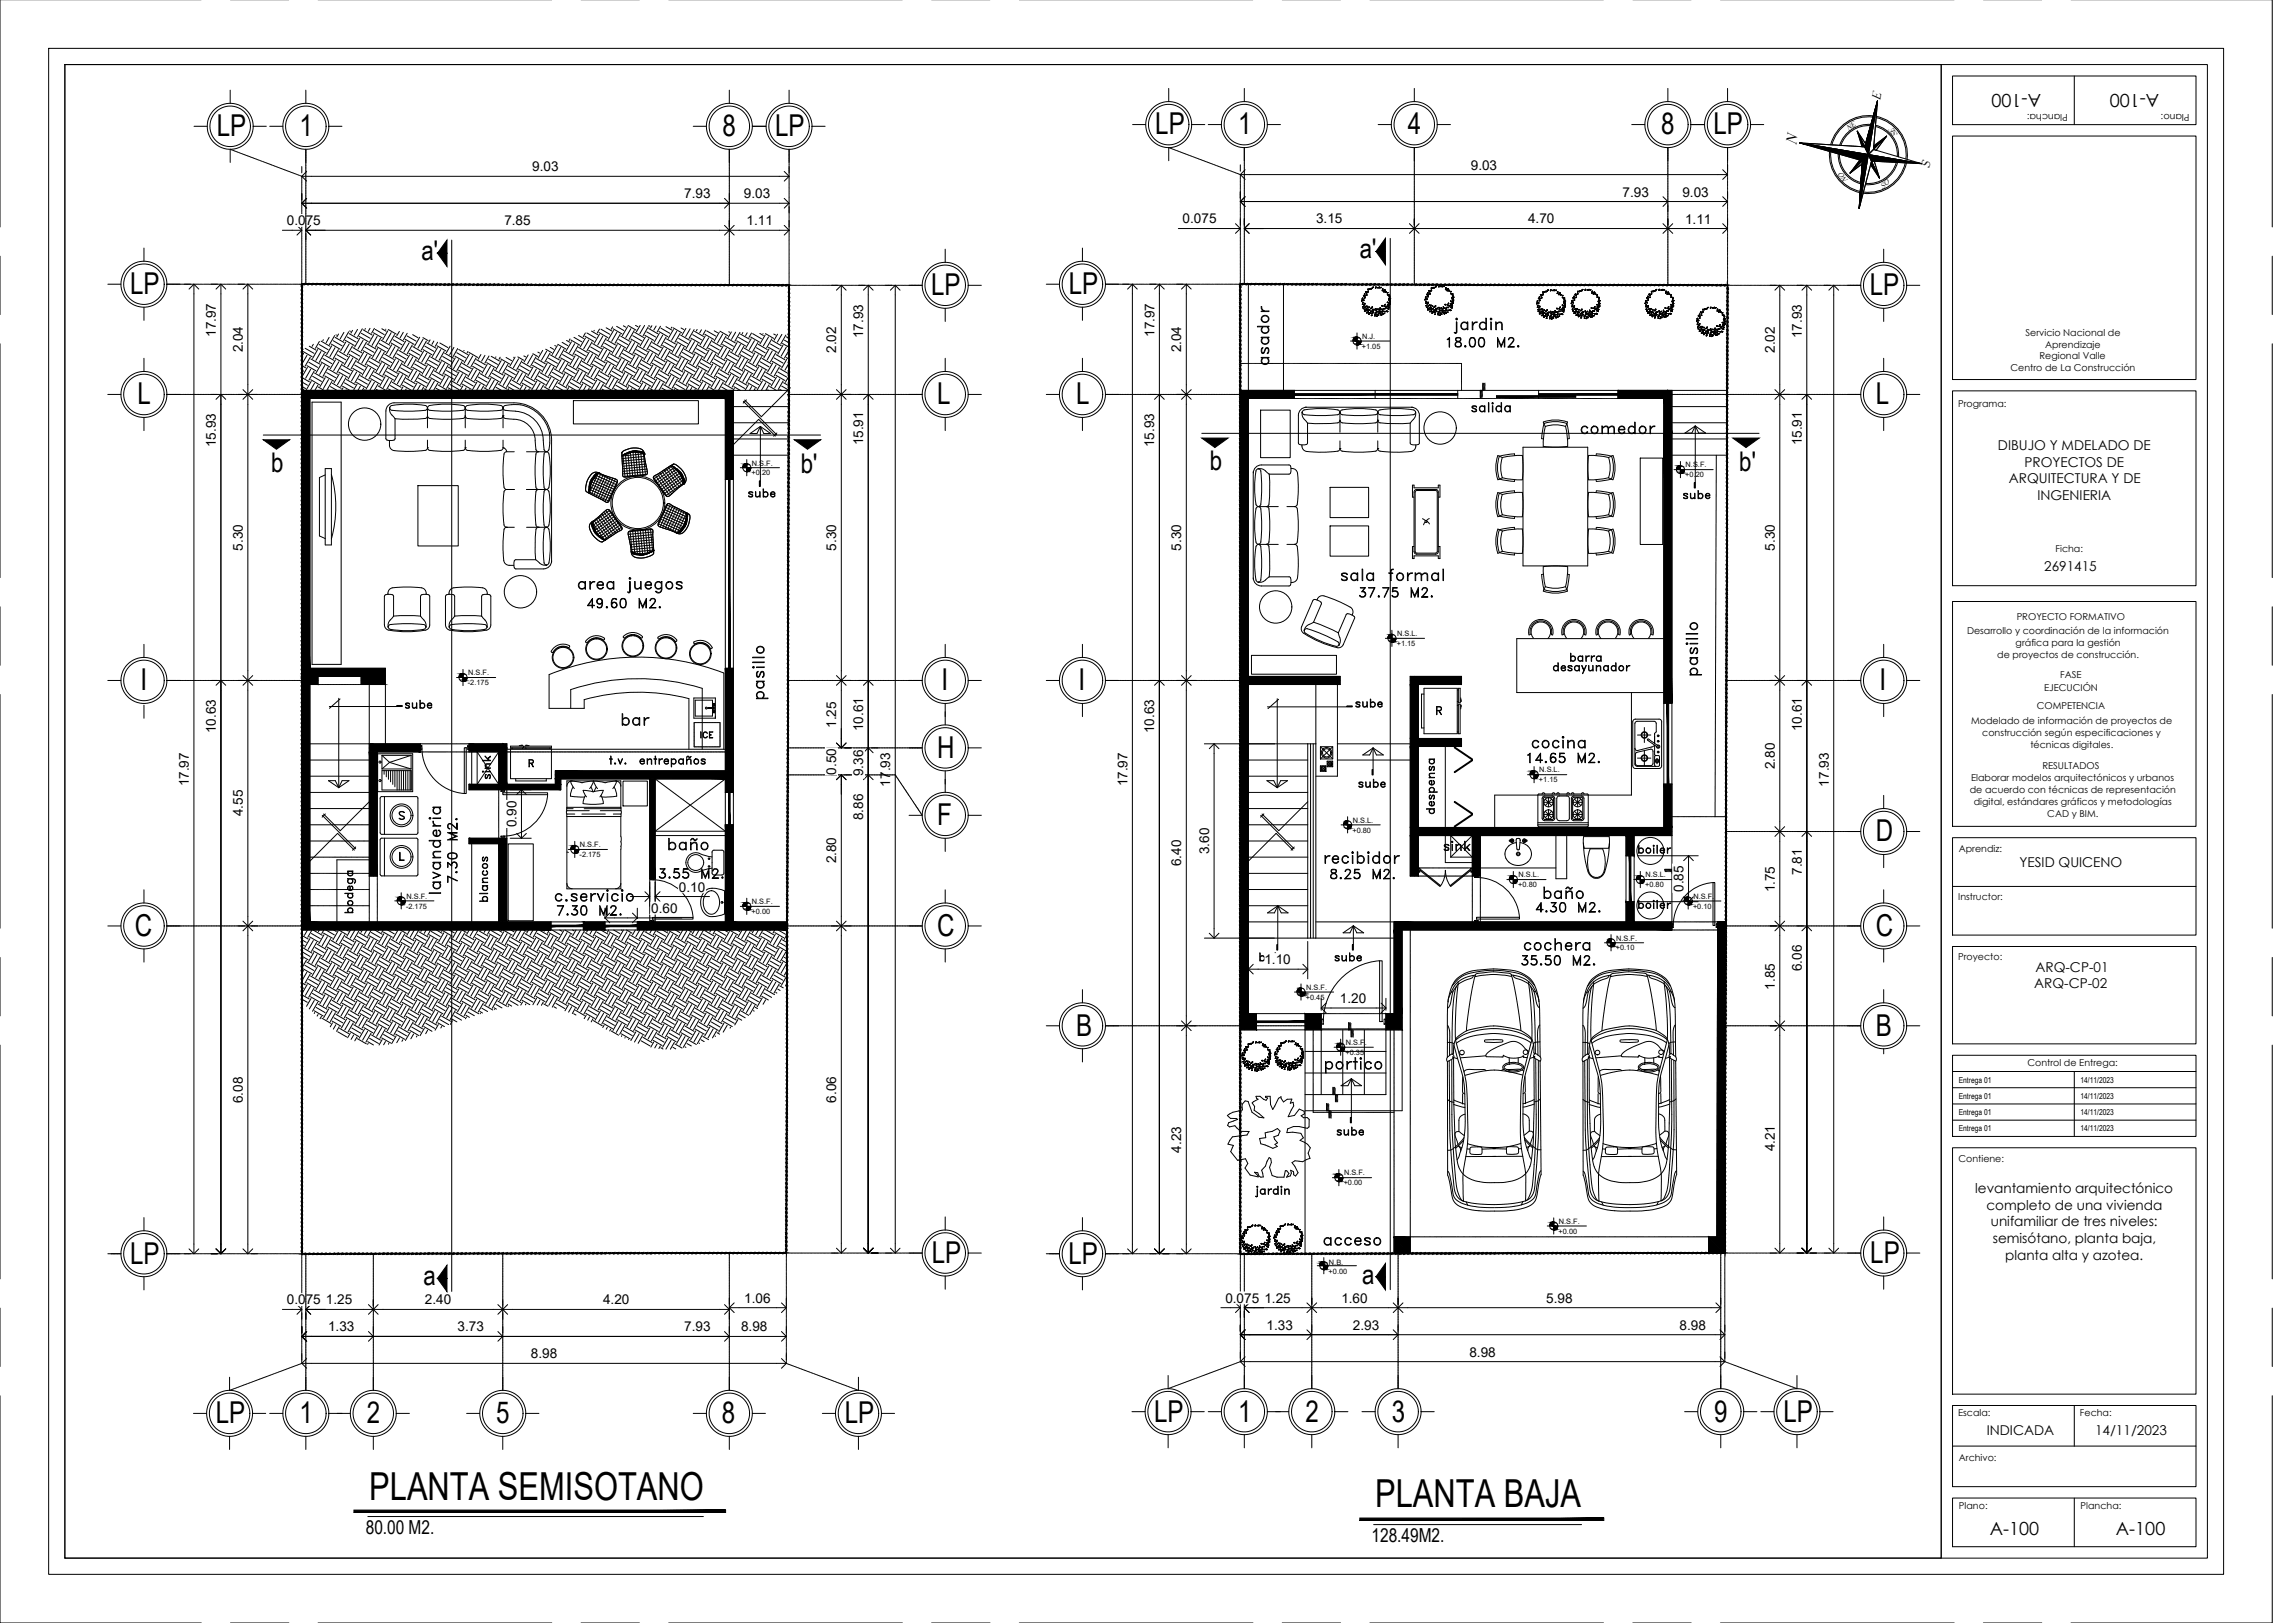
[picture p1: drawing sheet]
<svg xmlns="http://www.w3.org/2000/svg" width="707mm" height="500mm" viewBox="0 0 707 500" stroke-linecap="round" stroke-linejoin="round" font-family="sans-serif">
<defs><g id="words">
<g font-size="11.9">
<text x="113.8" y="461.8">PLANTA SEMISOTANO</text>
<text x="423.6" y="464.3">PLANTA BAJA</text>
</g>
<g font-size="9.3">
<text x="66.8" y="41.9">LP</text>
<text x="92.3" y="41.9">1</text>
<text x="222.5" y="41.9">8</text>
<text x="238.8" y="41.9">LP</text>
<text x="355.9" y="41.4">LP</text>
<text x="381.4" y="41.4">1</text>
<text x="433.7" y="41.4">4</text>
<text x="511.7" y="41.4">8</text>
<text x="527.9" y="41.4">LP</text>
<text x="40.1" y="90.6">LP</text>
<text x="286.9" y="90.9">LP</text>
<text x="329.2" y="90.6">LP</text>
<text x="576" y="90.9">LP</text>
<text x="42.4" y="124.5">L</text>
<text x="288.7" y="124.5">L</text>
<text x="331.5" y="124.5">L</text>
<text x="577.8" y="124.5">L</text>
<text x="43.3" y="212.6">I</text>
<text x="290.1" y="212.6">I</text>
<text x="332.3" y="212.6">I</text>
<text x="579" y="212.6">I</text>
<text x="288.7" y="233.4">H</text>
<text x="288.7" y="254.2">F</text>
<text x="577.8" y="259.1">D</text>
<text x="41.5" y="288.2">C</text>
<text x="288.7" y="288.2">C</text>
<text x="577.8" y="288.2">C</text>
<text x="331.5" y="319">B</text>
<text x="577.8" y="319">B</text>
<text x="40" y="389.2">LP</text>
<text x="287" y="389">LP</text>
<text x="329.1" y="389.2">LP</text>
<text x="576.1" y="389">LP</text>
<text x="355.5" y="437.8">LP</text>
<text x="381.4" y="437.8">1</text>
<text x="402.1" y="437.8">2</text>
<text x="428.7" y="437.8">3</text>
<text x="528.1" y="437.8">9</text>
<text x="549.4" y="437.8">LP</text>
<text x="66.4" y="438.4">LP</text>
<text x="92.3" y="438.4">1</text>
<text x="113.1" y="438.4">2</text>
<text x="152.8" y="438.4">5</text>
<text x="222.4" y="438.4">8</text>
<text x="260.3" y="438.4">LP</text>
</g>
<g font-size="8.4">
<text x="129.8" y="80.1">a'</text>
<text x="418.9" y="79.6">a'</text>
<text x="83.5" y="145.4">b</text>
<text x="246.7" y="145.6">b'</text>
<text x="372.6" y="144.9">b</text>
<text x="535.8" y="145">b'</text>
<text x="177.1" y="183.8">area juegos</text>
<text x="130.5" y="395.9">a</text>
<text x="419.6" y="395.3">a</text>
</g>
<text font-size="7.5" x="470.6" y="231.8">cocina</text>
<g font-size="7.1">
<text x="391.9" y="113.6" transform="rotate(-90 391.9 113.6)">asador</text>
<text x="485.8" y="134.8">comedor</text>
<text x="412" y="179.9">sala formal</text>
<text x="190.5" y="224.7">bar</text>
<text x="204.6" y="262.8">baño</text>
<text x="406.8" y="267.1">recibidor</text>
<text x="136.5" y="276.2" transform="rotate(-90 136.5 276.2)">lavanderia</text>
<text x="169.7" y="278.7">c.servicio</text>
<text x="474.5" y="278">baño</text>
<text x="468.5" y="293.9">cochera</text>
</g>
<g font-size="6.6">
<text x="444.5" y="108.3">18.00 M2.</text>
<text x="443.4" y="251.9" transform="rotate(-90 443.4 251.9)">despensa</text>
<text x="141.8" y="273" transform="rotate(-90 141.8 273)">7.30 M2.</text>
<text x="408.5" y="272">8.25 M2.</text>
<text x="110.4" y="282.2" transform="rotate(-90 110.4 282.2)">bodega</text>
<text x="170.4" y="283.3">7.30 M2.</text>
<text x="472" y="282.2">4.30 M2.</text>
</g>
<g font-size="6.2">
<text x="452.3" y="128.1">salida</text>
<text x="417.7" y="185.2">37.75 M2.</text>
<text x="179.9" y="188.4">49.60 M2.</text>
<text x="469.5" y="236">14.65 M2.</text>
<text x="443.8" y="263.2">sink</text>
<text x="201.8" y="271.6">3.55 M2.</text>
<text x="409.9" y="297.4">sube</text>
<text x="467.4" y="298.4">35.50 M2.</text>
</g>
<g font-size="5.9">
<text x="112.7" y="472.4">80.00 M2.</text>
<text x="422.5" y="474.9">128.49M2.</text>
</g>
<g font-size="5.7">
<text x="229.3" y="154.2">sube</text>
<text x="517.5" y="154.9">sube</text>
<text x="482.6" y="205">barra</text>
<text x="123.8" y="219.4">sube</text>
<text x="416.3" y="219.1">sube</text>
<text x="152" y="240.9" transform="rotate(-90 152 240.9)">sink</text>
<text x="417.3" y="243.8">sube</text>
<text x="151" y="278.7" transform="rotate(-90 151 278.7)">blancos</text>
<text x="410.6" y="351">sube</text>
<text x="406.8" y="384.9">acceso</text>
</g>
<g font-size="5.6">
<text x="628.7" y="28.9" transform="rotate(-180 628.7 28.9)">A-100</text>
<text x="665.1" y="28.9" transform="rotate(-180 665.1 28.9)">A-100</text>
<text x="612.9" y="472.9">A-100</text>
<text x="651.8" y="472.6">A-100</text>
</g>
<text font-size="5.3" x="214.5" y="228.6">ICE</text>
<text font-size="4.9" x="553.3" y="44.8" transform="rotate(-80 553.3 44.8)">N</text>
<g font-size="4.2">
<text x="164" y="52.7">9.03</text>
<text x="453.1" y="52.2">9.03</text>
<text x="210.8" y="61.1">7.93</text>
<text x="229.2" y="61.1">9.03</text>
<text x="499.9" y="60.5">7.93</text>
<text x="518.2" y="60.5">9.03</text>
<text x="88.4" y="69.4">0.075</text>
<text x="155.4" y="69.4">7.85</text>
<text x="230" y="69.4">1.11</text>
<text x="364.3" y="68.8">0.075</text>
<text x="405.4" y="68.8">3.15</text>
<text x="470.7" y="68.8">4.70</text>
<text x="519.1" y="68.9">1.11</text>
<text x="66.5" y="103.8" transform="rotate(-90 66.5 103.8)">17.97</text>
<text x="265.9" y="104.1" transform="rotate(-90 265.9 104.1)">17.93</text>
<text x="355.6" y="103.8" transform="rotate(-90 355.6 103.8)">17.97</text>
<text x="555" y="104.1" transform="rotate(-90 555 104.1)">17.93</text>
<text x="74.8" y="108.5" transform="rotate(-90 74.8 108.5)">2.04</text>
<text x="257.6" y="108.7" transform="rotate(-90 257.6 108.7)">2.02</text>
<text x="363.9" y="108.5" transform="rotate(-90 363.9 108.5)">2.04</text>
<text x="546.7" y="108.7" transform="rotate(-90 546.7 108.7)">2.02</text>
<text x="66.5" y="137.7" transform="rotate(-90 66.5 137.7)">15.93</text>
<text x="265.9" y="137.2" transform="rotate(-90 265.9 137.2)">15.91</text>
<text x="355.6" y="137.7" transform="rotate(-90 355.6 137.7)">15.93</text>
<text x="555" y="137.2" transform="rotate(-90 555 137.2)">15.91</text>
<text x="615.5" y="138.6">DIBUJO Y MDELADO DE</text>
<text x="623.6" y="143.7">PROYECTOS DE</text>
<text x="618.8" y="148.8">ARQUITECTURA Y DE</text>
<text x="627.6" y="153.9">INGENIERIA</text>
<text x="74.8" y="169.6" transform="rotate(-90 74.8 169.6)">5.30</text>
<text x="257.6" y="169.6" transform="rotate(-90 257.6 169.6)">5.30</text>
<text x="363.9" y="169.6" transform="rotate(-90 363.9 169.6)">5.30</text>
<text x="546.7" y="169.6" transform="rotate(-90 546.7 169.6)">5.30</text>
<text x="629.7" y="175.8">2691415</text>
<text x="66.5" y="225.8" transform="rotate(-90 66.5 225.8)">10.63</text>
<text x="257.6" y="224.2" transform="rotate(-90 257.6 224.2)">1.25</text>
<text x="265.9" y="225.2" transform="rotate(-90 265.9 225.2)">10.61</text>
<text x="355.6" y="225.8" transform="rotate(-90 355.6 225.8)">10.63</text>
<text x="555" y="225.2" transform="rotate(-90 555 225.2)">10.61</text>
<text x="257.6" y="238.6" transform="rotate(-90 257.6 238.6)">0.50</text>
<text x="265.9" y="239.1" transform="rotate(-90 265.9 239.1)">9.36</text>
<text x="546.7" y="236.9" transform="rotate(-90 546.7 236.9)">2.80</text>
<text x="58.2" y="242.2" transform="rotate(-90 58.2 242.2)">17.97</text>
<text x="274.2" y="242.3" transform="rotate(-90 274.2 242.3)">17.93</text>
<text x="347.3" y="242.2" transform="rotate(-90 347.3 242.2)">17.97</text>
<text x="563.3" y="242.3" transform="rotate(-90 563.3 242.3)">17.93</text>
<text x="74.8" y="251.4" transform="rotate(-90 74.8 251.4)">4.55</text>
<text x="159.1" y="254.8" transform="rotate(-90 159.1 254.8)">0.90</text>
<text x="265.9" y="252.6" transform="rotate(-90 265.9 252.6)">8.86</text>
<text x="372.4" y="263.1" transform="rotate(-90 372.4 263.1)">3.60</text>
<text x="257.6" y="266" transform="rotate(-90 257.6 266)">2.80</text>
<text x="363.9" y="266.8" transform="rotate(-90 363.9 266.8)">6.40</text>
<text x="555" y="269.5" transform="rotate(-90 555 269.5)">7.81</text>
<text x="622.1" y="267">YESID QUICENO</text>
<text x="209.1" y="274.6">0.10</text>
<text x="518.6" y="274.7" transform="rotate(-90 518.6 274.7)">0.85</text>
<text x="546.7" y="274.9" transform="rotate(-90 546.7 274.9)">1.75</text>
<text x="200.6" y="281.2">0.60</text>
<text x="389.5" y="296.9">1.10</text>
<text x="555" y="299.1" transform="rotate(-90 555 299.1)">6.06</text>
<text x="627" y="299.3">ARQ-CP-01</text>
<text x="546.7" y="304.8" transform="rotate(-90 546.7 304.8)">1.85</text>
<text x="626.6" y="304.4">ARQ-CP-02</text>
<text x="412.8" y="308.9">1.20</text>
<text x="74.8" y="339.7" transform="rotate(-90 74.8 339.7)">6.08</text>
<text x="257.6" y="339.6" transform="rotate(-90 257.6 339.6)">6.06</text>
<text x="363.9" y="355" transform="rotate(-90 363.9 355)">4.23</text>
<text x="546.8" y="354.6" transform="rotate(-90 546.8 354.6)">4.21</text>
<text x="608.4" y="367.5">levantamiento arquitectónico</text>
<text x="611.9" y="372.6">completo de una vivienda</text>
<text x="613.3" y="377.7">unifamiliar de tres niveles:</text>
<text x="613.9" y="383">semisótano, planta baja,</text>
<text x="617.7" y="388.1">planta alta y azotea.</text>
<text x="88.4" y="401.8">0.075</text>
<text x="100.4" y="401.8">1.25</text>
<text x="130.9" y="401.8">2.40</text>
<text x="185.8" y="401.8">4.20</text>
<text x="229.3" y="401.2">1.06</text>
<text x="377.5" y="401.2">0.075</text>
<text x="389.5" y="401.2">1.25</text>
<text x="413.2" y="401.2">1.60</text>
<text x="476.3" y="401.2">5.98</text>
<text x="101.1" y="410.1">1.33</text>
<text x="140.9" y="410.1">3.73</text>
<text x="210.8" y="410.1">7.93</text>
<text x="228.3" y="410.1">8.98</text>
<text x="390.2" y="409.5">1.33</text>
<text x="416.8" y="409.5">2.93</text>
<text x="517.4" y="409.5">8.98</text>
<text x="163.5" y="418.4">8.98</text>
<text x="452.6" y="417.8">8.98</text>
<text x="612" y="441.9">INDICADA</text>
<text x="645.4" y="441.9">14/11/2023</text>
</g>
<g font-size="3.9">
<text x="579.2" y="30.7" transform="rotate(-80 579.2 30.7)">E</text>
<text x="594.4" y="51.7" transform="rotate(-80 594.4 51.7)">S</text>
</g>
<g font-size="2.9">
<text x="637" y="35.1" transform="rotate(-180 637 35.1)">Plancha:</text>
<text x="674.5" y="35.1" transform="rotate(-180 674.5 35.1)">Plano:</text>
<text x="624" y="103.5">Servicio Nacional de</text>
<text x="630" y="107.1">Aprendizaje</text>
<text x="628.2" y="110.7">Regional Valle</text>
<text x="619.3" y="114.4">Centro de La Construcción</text>
<text x="603.2" y="125.4">Programa:</text>
<text x="633.2" y="170.1">Ficha:</text>
<text x="621.2" y="190.9">PROYECTO FORMATIVO</text>
<text x="605.9" y="195.2">Desarrollo y coordinación de la información</text>
<text x="615.3" y="202.5">de proyectos de construcción.</text>
<text x="620.9" y="198.8">gráfica para la gestión</text>
<text x="634.6" y="208.9">FASE</text>
<text x="629.7" y="212.7">EJECUCIÓN</text>
<text x="627.4" y="218.3">COMPETENCIA</text>
<text x="607.2" y="222.9">Modelado de información de proyectos de</text>
<text x="610.6" y="226.6">construcción según especificaciones y</text>
<text x="625.5" y="230.2">técnicas digitales.</text>
<text x="629.1" y="237">RESULTADOS</text>
<text x="606.8" y="244.3">de acuerdo con técnicas de representación</text>
<text x="607.2" y="240.6">Elaborar modelos arquitectónicos y urbanos</text>
<text x="608" y="248">digital, estándares gráficos y metodologías</text>
<text x="630.7" y="251.5">CAD y BIM.</text>
<text x="603.4" y="262.3">Aprendiz:</text>
<text x="603.2" y="277.3">Instructor:</text>
<text x="603.2" y="295.8">Proyecto:</text>
<text x="624.5" y="328.4">Control de Entrega:</text>
<text x="603.3" y="357.8">Contiene:</text>
<text x="603.2" y="436.1">Escala:</text>
<text x="640.7" y="436.1">Fecha:</text>
<text x="603.4" y="449.9">Archivo:</text>
<text x="603.5" y="464.7">Plano:</text>
<text x="640.9" y="464.7">Plancha:</text>
</g>
<g font-size="2.5">
<text x="603.4" y="333.4">Entrega 01</text>
<text x="640.9" y="333.4">14/11/2023</text>
<text x="603.4" y="338.4">Entrega 01</text>
<text x="640.9" y="338.4">14/11/2023</text>
<text x="603.4" y="343.4">Entrega 01</text>
<text x="640.9" y="343.4">14/11/2023</text>
<text x="603.4" y="348.4">Entrega 01</text>
<text x="640.9" y="348.4">14/11/2023</text>
</g>
<g font-size="2.4">
<text x="569.5" y="40.2" transform="rotate(-35 569.5 40.2)">NE</text>
<text x="584.6" y="41.2" transform="rotate(-125 584.6 41.2)">SE</text>
<text x="569.3" y="55.4" transform="rotate(-125 569.3 55.4)">NO</text>
<text x="580" y="58.1" transform="rotate(-35 580 58.1)">SO</text>
</g>
<g font-size="2.3">
<text x="419.5" y="107.4">+1.05</text>
<text x="419.6" y="104.4">N.J.</text>
<text x="231.6" y="143.4">N.S.F.</text>
<text x="519.3" y="143.9">N.S.F.</text>
<text x="231.5" y="146.4">+0.20</text>
<text x="519.2" y="147">+0.20</text>
<text x="430.4" y="195.9">N.S.L.</text>
<text x="430.3" y="199">+1.15</text>
<text x="144.2" y="208">N.S.F.</text>
<text x="144.1" y="211">-2.175</text>
<text x="474.2" y="237.9">N.S.L.</text>
<text x="474.1" y="241">+1.15</text>
<text x="416.6" y="256.4">+0.80</text>
<text x="416.7" y="253.4">N.S.L.</text>
<text x="178.6" y="261">N.S.F.</text>
<text x="178.5" y="264">-2.175</text>
<text x="467.7" y="273.3">+0.80</text>
<text x="467.8" y="270.2">N.S.L.</text>
<text x="506.8" y="273.3">+0.80</text>
<text x="506.9" y="270.2">N.S.L.</text>
<text x="125.1" y="279.9">-2.175</text>
<text x="125.2" y="276.8">N.S.F.</text>
<text x="231.5" y="281.5">+0.00</text>
<text x="231.6" y="278.5">N.S.F.</text>
<text x="521.5" y="279.9">+0.10</text>
<text x="521.6" y="276.8">N.S.F.</text>
<text x="497.8" y="292.7">+0.10</text>
<text x="497.9" y="289.7">N.S.F.</text>
<text x="402.4" y="304.9">N.S.F.</text>
<text x="402.3" y="307.9">+0.45</text>
<text x="414.6" y="321.9">N.S.F.</text>
<text x="414.5" y="324.9">+0.35</text>
<text x="413.9" y="365.1">+0.00</text>
<text x="414" y="362">N.S.F.</text>
<text x="480.2" y="376.9">N.S.F.</text>
<text x="480.1" y="380">+0.00</text>
<text x="409.4" y="389.7">N.B.</text>
<text x="409.3" y="392.4">+0.00</text>
</g>
</g></defs>
<!-- layer: EJE -->
<g fill="none" stroke="#000" stroke-width=".31">
<path d="M59.8 38.9h4M70.9 27.8v4M78 38.9h4M83.1 38.9h4M94.2 27.8v4M101.3 38.9h4M213.6 38.9h4M224.7 27.8v4M231.8 38.9h4.2M243.1 27.8v4M250.1 38.9h4.1M348.9 38.4h4"/>
<path d="M360 27.2v4.1M367.1 38.4h4M372.2 38.4h4M383.3 27.2v4.1M390.4 38.4h4M424.5 38.4h4.1M435.7 27.2v4.1M442.7 38.4h4.1M502.6 38.4h4.1M513.8 27.2v4.1M520.8 38.4h4.3M532.2 27.2v4.1"/>
<path d="M539.3 38.4h4M71.3 46.1l-.4-.1v4M71.4 46.2h.1M71.7 46.3l.6 .2M72.4 46.5l.1 .1M72.6 46.6l.6 .3M73.3 46.9h.1M73.6 47l.5 .2M74.3 47.3h.1M74.5 47.3l.6 .3M75.2 47.6l.2 .1M75.5 47.7l.6 .2"/>
<path d="M76.2 48h.1M76.4 48.1l.6 .2M77.1 48.3l.1 .1M77.4 48.4l.6 .2M78.1 48.7h.1M78.3 48.8l.6 .2M79 49l.1 .1M79.3 49.1l.6 .3M80 49.4h.1M80.2 49.5l.6 .2M80.9 49.8h.1M81.2 49.8l.6 .3"/>
<path d="M81.9 50.1l.1 .1M82.1 50.2l.6 .2M82.8 50.5h.2M83.1 50.6l.6 .2M83.8 50.8l.1 .1M84 50.9l.6 .3M84.7 51.2h.2M85 51.3l.6 .2M85.7 51.6h.1M85.9 51.6l.6 .3M86.6 51.9l.2 .1M86.9 52l.6 .2"/>
<path d="M87.6 52.3h.1M87.8 52.4l.6 .2M88.5 52.6l.1 .1M88.8 52.7l.6 .2M89.5 53h.1M89.7 53.1l.6 .2M90.4 53.3l.2 .1M90.7 53.4l.6 .3M91.4 53.7l.1 .1M91.6 53.8l.6 .2M92.4 54.1h.1M92.6 54.2l.4 .1v.7"/>
<path d="M93 55.1v.1M93 55.4v.6M93 56.1v.2M93 56.4v.6M93 57.1v.2M93 57.4v.6M93 58.2v.1M93 58.4v.6M93 59.2v.1M93 59.4v.7M94.2 46v41.5M224.7 46v41.5"/>
<path d="M243.1 46v4.5M243.1 50.6v.1M243.1 50.9v.6M243.1 51.6v.1M243.1 51.9v.6M243.1 52.6v.2M243.1 52.9v.6M243.1 53.7v.1M243.1 53.9v.6M243.1 54.7v.1M243.1 54.9v.7M243.1 55.7v.1"/>
<path d="M243.1 55.9v.7M243.1 56.7v.1M243.1 57v.6M243.1 57.7v.1M243.1 58v.6M243.1 58.7v.2M243.1 59v.6M243.1 59.7v.2M360.4 45.6l-.4-.1v4M360.5 45.6l.1 .1M360.8 45.7l.6 .3M361.5 46l.1 .1"/>
<path d="M361.7 46.1l.6 .2M362.4 46.4h.1M362.7 46.5l.6 .2M363.4 46.7l.1 .1M363.6 46.8l.6 .2M364.3 47.1h.1M364.6 47.2l.6 .2M365.3 47.4l.1 .1M365.5 47.5l.6 .3M366.2 47.8l.2 .1M366.5 47.9l.6 .2M367.2 48.2h.1"/>
<path d="M367.4 48.3l.6 .2M368.1 48.5l.2 .1M368.4 48.6l.6 .2M369.1 48.9h.1M369.3 49l.6 .2M370 49.2l.1 .1M370.3 49.3l.6 .2M371 49.6h.1M371.2 49.7l.6 .2M371.9 49.9l.1 .1M372.2 50l.6 .3M372.9 50.3h.1"/>
<path d="M373.1 50.4l.6 .2M373.8 50.7h.2M374.1 50.8l.6 .2M374.8 51l.1 .1M375 51.1l.6 .2M375.7 51.4h.2M376 51.5l.6 .2M376.7 51.7l.1 .1M376.9 51.8l.6 .3M377.6 52.1h.2M377.9 52.2l.6 .2M378.6 52.5h.1"/>
<path d="M378.8 52.5l.6 .3M379.5 52.8l.2 .1M379.8 52.9l.6 .2M380.5 53.2h.1M380.7 53.3l.6 .2M381.4 53.5l.2 .1M381.7 53.6l.4 .2v.4M382.1 54.3v.2M382.1 54.6v.6M382.1 55.3v.2M382.1 55.6v.6M382.1 56.4v.1"/>
<path d="M382.1 56.6v.6M382.1 57.4v.1M382.1 57.6v.7M382.1 58.4v.1M382.1 58.6v.7M382.1 59.4v.1M382.1 59.7v.6M383.3 45.5v42M435.7 45.5v42.2M513.8 45.5v42.3M532.2 45.5v4M532.2 49.6v.6"/>
<path d="M532.2 50.3v.2M532.2 50.6v.6M532.2 51.4v.1M532.2 51.6v.7M532.2 52.4v.1M532.2 52.6v.7M532.2 53.4v.1M532.2 53.7v.6M532.2 54.4v.1M532.2 54.7v.6M532.2 55.4v.2M532.2 55.7v.6"/>
<path d="M532.2 56.4v.2M532.2 56.7v.6M532.2 57.5v.1M532.2 57.7v.6M532.2 58.5v.1M532.2 58.7v.7M532.2 59.5v.1M532.2 59.7v.7M44.3 76.4v4M93 60.2v.1M93 60.4v.7M93 61.2v.1"/>
<path d="M93 61.5v.6M93 62.2v.1M93 62.5v.6M93 63.2v.2M93 63.5v.6M93 64.3v.1M93 64.5v.6M93 65.3v.1M93 65.5v.7M93 66.3v.1M93 66.5v.7M93 67.3v.1"/>
<path d="M93 67.6v.6M93 68.3v.1M93 68.6v.6M93 69.3v.2M93 69.6v.6M93 70.4v.1M93 70.6v.6M93 71.4v.1M93 71.6v.7M93 72.4v.1M93 72.6v.7M93 73.4v.1"/>
<path d="M93 73.7v.6M93 74.4v.1M93 74.7v.6M93 75.4v.2M93 75.7v.6M93 76.4v.2M93 76.7v.6M93 77.5v.1M93 77.7v.7M93 78.5v.1M93 78.7v.7M93 79.5v.1"/>
<path d="M93 79.7v.7M243.1 60v.6M243.1 60.8v.1M243.1 61v.7M243.1 61.8v.1M243.1 62v.7M243.1 62.8v.1M243.1 63v.7M243.1 63.8v.1M243.1 64.1v.6M243.1 64.8v.2M243.1 65.1v.6"/>
<path d="M243.1 65.8v.2M243.1 66.1v.6M243.1 66.9v.1M243.1 67.1v.6M243.1 67.9v.1M243.1 68.1v.7M243.1 68.9v.1M243.1 69.1v.7M243.1 69.9v.1M243.1 70.2v.6M243.1 70.9v.1M243.1 71.2v.6"/>
<path d="M243.1 71.9v.2M243.1 72.2v.6M243.1 73v.1M243.1 73.2v.7M243.1 74v.1M243.1 74.2v.7M243.1 75v.1M243.1 75.3v.6M243.1 76v.2M243.1 76.3v.6M243.1 77v.2M243.1 77.3v.6"/>
<path d="M243.1 78.1v.1M243.1 78.3v.6M243.1 79.1v.1M243.1 79.3v.7M291.2 76.7v4.1M333.4 76.4v4M382.1 60.4v.2M382.1 60.7v.6M382.1 61.4v.2M382.1 61.7v.6M382.1 62.5v.1M382.1 62.7v.6"/>
<path d="M382.1 63.5v.1M382.1 63.7v.7M382.1 64.5v.1M382.1 64.7v.7M382.1 65.5v.1M382.1 65.8v.6M382.1 66.5v.1M382.1 66.8v.6M382.1 67.5v.2M382.1 67.8v.6M382.1 68.6v.1M382.1 68.8v.6"/>
<path d="M382.1 69.6v.1M382.1 69.8v.7M382.1 70.6v.1M382.1 70.8v.7M382.1 71.6v.1M382.1 71.9v.6M382.1 72.6v.1M382.1 72.9v.6M382.1 73.6v.2M382.1 73.9v.6M382.1 74.6v.2M382.1 74.9v.6"/>
<path d="M382.1 75.7v.1M382.1 75.9v.7M382.1 76.7v.1M382.1 76.9v.7M382.1 77.7v.1M382.1 77.9v.7M382.1 78.7v.1M382.1 79v.6M382.1 79.7v.2M382.1 80v.6M532.2 60.5v.1M532.2 60.8v.6"/>
<path d="M532.2 61.5v.2M532.2 61.8v.6M532.2 62.5v.2M532.2 62.8v.6M532.2 63.6v.1M532.2 63.8v.6M532.2 64.6v.1M532.2 64.8v.7M532.2 65.6v.1M532.2 65.8v.7M532.2 66.6v.1M532.2 66.9v.6"/>
<path d="M532.2 67.6v.1M532.2 67.9v.6M532.2 68.6v.2M532.2 68.9v.6M532.2 69.7v.1M532.2 69.9v.6M532.2 70.7v.1M532.2 70.9v.7M532.2 71.7v.1M532.2 71.9v.7M532.2 72.7v.1M532.2 73v.6"/>
<path d="M532.2 73.7v.1M532.2 74v.6M532.2 74.7v.2M532.2 75v.6M532.2 75.7v.2M532.2 76v.6M532.2 76.8v.1M532.2 77v.7M532.2 77.8v.1M532.2 78v.7M532.2 78.8v.1M532.2 79.1v.6"/>
<path d="M532.2 79.8v.1M580.3 76.7v4.1M33.2 87.5h4.1M44.3 94.6v4.1M51.4 87.5h4.1M55.6 87.5h.7M56.4 87.5h.1M56.6 87.5h.7M57.4 87.5h.1M57.7 87.5h.6M58.4 87.5h.1M58.7 87.5h.6"/>
<path d="M59.4 87.5h.2M59.7 87.5h.6M60.5 87.5h.1M60.7 87.5h.6M61.5 87.5h.1M61.7 87.5h.7M62.5 87.5h.1M62.7 87.5h.7M63.5 87.5h.1M63.8 87.5h.6M64.5 87.5h.1M64.8 87.5h.6"/>
<path d="M65.5 87.5h.2M65.8 87.5h.6M66.5 87.5h.2M66.8 87.5h.6M67.6 87.5h.1M67.8 87.5h.7M68.6 87.5h.1M68.8 87.5h.7M69.6 87.5h.1M69.8 87.5h.7M70.6 87.5h.1M70.9 87.5h.6"/>
<path d="M71.6 87.5h.2M71.9 87.5h.6M72.6 87.5h.2M72.9 87.5h.6M73.7 87.5h.1M73.9 87.5h.6M74.7 87.5h.1M74.9 87.5h.7M75.7 87.5h.1M75.9 87.5h.7M76.7 87.5h.1M77 87.5h.6"/>
<path d="M77.7 87.5h.2M78 87.5h.6M78.7 87.5h.2M79 87.5h.6M79.8 87.5h.1M80 87.5h.6M80.8 87.5h.1M81 87.5h.7M81.8 87.5h.1M82 87.5h.7M82.8 87.5h.1M83.1 87.5h.6"/>
<path d="M83.8 87.5h.1M84.1 87.5h.6M84.8 87.5h.2M85.1 87.5h.6M85.9 87.5h.1M86.1 87.5h.6M86.9 87.5h.1M87.1 87.5h.7M87.9 87.5h.1M88.1 87.5h.7M88.9 87.5h.1M89.2 87.5h.6"/>
<path d="M89.9 87.5h.1M90.2 87.5h.6M90.9 87.5h.2M91.2 87.5h.6M91.9 87.5h.2M93 80.5v.1M93 80.8v.6M93 81.5v.2M93 81.8v.6M93 82.5v.2M93 82.8v.6M93 83.6v.1"/>
<path d="M93 83.8v.6M93 84.6v.1M93 84.8v.7M93 85.6v.1M93 85.8v.7M93 86.6v.1M93 86.9v.6h-.8M243.1 80.1v.1M243.1 80.3v.7M243.1 81.1v.1M243.1 81.4v.6M243.1 82.1v.1"/>
<path d="M243.1 82.4v.6M243.1 83.1v.2M243.1 83.4v.6M243.1 84.2v.1M243.1 84.4v.6M243.1 85.2v.1M243.1 85.4v.7M243.1 86.2v.1M243.1 86.4v.7M243.1 87.2v.1M243.1 87.5v.4h.5M243.7 87.9h.1"/>
<path d="M243.9 87.9h.7M244.7 87.9h.1M245 87.9h.6M245.7 87.9h.2M246 87.9h.6M246.7 87.9h.2M247 87.9h.6M247.8 87.9h.1M248 87.9h.6M248.8 87.9h.1M249 87.9h.7M249.8 87.9h.1"/>
<path d="M250 87.9h.7M250.8 87.9h.1M251.1 87.9h.6M251.8 87.9h.1M252.1 87.9h.6M252.8 87.9h.2M253.1 87.9h.6M253.9 87.9h.1M254.1 87.9h.6M254.9 87.9h.1M255.1 87.9h.7M255.9 87.9h.1"/>
<path d="M256.1 87.9h.7M256.9 87.9h.1M257.2 87.9h.6M257.9 87.9h.1M258.2 87.9h.6M258.9 87.9h.2M259.2 87.9h.6M259.9 87.9h.2M260.2 87.9h.6M261 87.9h.1M261.2 87.9h.7M262 87.9h.1"/>
<path d="M262.2 87.9h.7M263 87.9h.1M263.2 87.9h.7M264 87.9h.1M264.3 87.9h.6M265 87.9h.2M265.3 87.9h.6M266 87.9h.2M266.3 87.9h.6M267.1 87.9h.1M267.3 87.9h.6M268.1 87.9h.1"/>
<path d="M268.3 87.9h.7M269.1 87.9h.1M269.3 87.9h.7M270.1 87.9h.1M270.4 87.9h.6M271.1 87.9h.2M271.4 87.9h.6M272.1 87.9h.2M272.4 87.9h.6M273.2 87.9h.1M273.4 87.9h.6M274.2 87.9h.1"/>
<path d="M274.4 87.9h.7M275.2 87.9h.1M275.4 87.9h.7M276.2 87.9h.1M276.5 87.9h.6M277.2 87.9h.1M277.5 87.9h.6M278.2 87.9h.2M278.5 87.9h.6M279.3 87.9h.1M279.5 87.9h4.6M291.2 95v4"/>
<path d="M298.3 87.9h4M322.3 87.5h4M333.4 94.6v4.1M340.5 87.5h4.1M344.7 87.5h.7M345.5 87.5h.1M345.7 87.5h.7M346.5 87.5h.1M346.8 87.5h.6M347.5 87.5h.1M347.8 87.5h.6M348.5 87.5h.2"/>
<path d="M348.8 87.5h.6M349.5 87.5h.2M349.8 87.5h.6M350.6 87.5h.1M350.8 87.5h.7M351.6 87.5h.1M351.8 87.5h.7M352.6 87.5h.1M352.8 87.5h.7M353.6 87.5h.1M353.9 87.5h.6M354.6 87.5h.2"/>
<path d="M354.9 87.5h.6M355.6 87.5h.2M355.9 87.5h.6M356.7 87.5h.1M356.9 87.5h.6M357.7 87.5h.1M357.9 87.5h.7M358.7 87.5h.1M358.9 87.5h.7M359.7 87.5h.1M360 87.5h.6M360.7 87.5h.1"/>
<path d="M361 87.5h.6M361.7 87.5h.2M362 87.5h.6M362.8 87.5h.1M363 87.5h.6M363.8 87.5h.1M364 87.5h.7M364.8 87.5h.1M365 87.5h.7M365.8 87.5h.1M366.1 87.5h.6M366.8 87.5h.1"/>
<path d="M367.1 87.5h.6M367.8 87.5h.2M368.1 87.5h.6M368.9 87.5h.1M369.1 87.5h.6M369.9 87.5h.1M370.1 87.5h.7M370.9 87.5h.1M371.1 87.5h.7M371.9 87.5h.1M372.2 87.5h.6M372.9 87.5h.1"/>
<path d="M373.2 87.5h.6M373.9 87.5h.2M374.2 87.5h.6M374.9 87.5h.2M375.2 87.5h.6M376 87.5h.1M376.2 87.5h.7M377 87.5h.1M377.2 87.5h.7M378 87.5h.1M378.2 87.5h.7M379 87.5h.1"/>
<path d="M379.3 87.5h.6M380 87.5h.2M380.3 87.5h.6M381 87.5h.2M382.1 87.1v.4h-.8M382.1 80.7v.2M382.1 81v.6M382.1 81.8v.1M382.1 82v.6M382.1 82.8v.1M382.1 83v.7M382.1 83.8v.1"/>
<path d="M382.1 84v.7M382.1 84.8v.1M382.1 85.1v.6M382.1 85.8v.2M382.1 86.1v.6M382.1 86.8v.2M532.2 87.2v.7h.5M532.2 80.1v.6M532.2 80.8v.2M532.2 81.1v.6M532.2 81.8v.2M532.2 82.1v.6"/>
<path d="M532.2 82.9v.1M532.2 83.1v.6M532.2 83.9v.1M532.2 84.1v.7M532.2 84.9v.1M532.2 85.1v.7M532.2 85.9v.1M532.2 86.2v.6M532.2 86.9v.2M532.8 87.9h.1M533.1 87.9h.6M533.8 87.9h.2"/>
<path d="M534.1 87.9h.6M534.8 87.9h.2M535.1 87.9h.6M535.9 87.9h.1M536.1 87.9h.6M536.9 87.9h.1M537.1 87.9h.7M537.9 87.9h.1M538.1 87.9h.7M538.9 87.9h.1M539.2 87.9h.6M539.9 87.9h.1"/>
<path d="M540.2 87.9h.6M540.9 87.9h.2M541.2 87.9h.6M542 87.9h.1M542.2 87.9h.6M543 87.9h.1M543.2 87.9h.7M544 87.9h.1M544.2 87.9h.7M545 87.9h.1M545.3 87.9h.6M546 87.9h.1"/>
<path d="M546.3 87.9h.6M547 87.9h.2M547.3 87.9h.6M548 87.9h.2M548.3 87.9h.6M549.1 87.9h.1M549.3 87.9h.7M550.1 87.9h.1M550.3 87.9h.7M551.1 87.9h.1M551.3 87.9h.7M552.1 87.9h.1"/>
<path d="M552.4 87.9h.6M553.1 87.9h.2M553.4 87.9h.6M554.1 87.9h.2M554.4 87.9h.6M555.2 87.9h.1M555.4 87.9h.6M556.2 87.9h.1M556.4 87.9h.7M557.2 87.9h.1M557.4 87.9h.7M558.2 87.9h.1"/>
<path d="M558.5 87.9h.6M559.2 87.9h.2M559.5 87.9h.6M560.2 87.9h.2M560.5 87.9h.6M561.3 87.9h.1M561.5 87.9h.6M562.3 87.9h.1M562.5 87.9h.7M563.3 87.9h.1M563.5 87.9h.7M564.3 87.9h.1"/>
<path d="M564.6 87.9h.6M565.3 87.9h.1M565.6 87.9h.6M566.3 87.9h.2M566.6 87.9h.6M567.4 87.9h.1M567.6 87.9h.6M568.4 87.9h.1M568.6 87.9h4.6M580.3 95v4M587.4 87.9h4M44.3 110.4v4"/>
<path d="M291.2 110.4v4M333.4 110.4v4M580.3 110.4v4M33.2 121.5h4.1M44.3 128.6v4M51.4 121.5h174.5M94.2 120.2v29.3M224.7 120.2v27.5M242.5 121.5h41.6M291.2 128.6v4M298.3 121.5h4M322.3 121.5h4"/>
<path d="M333.4 128.6v4M340.5 121.5h58.2M383.3 120.2v197M498.4 121.5h74.8M513.8 120.2v137.2M580.3 128.6v4M587.4 121.5h4M94.2 149.6v136.8M44.3 198.5v4M291.2 198.5v4M333.4 198.5v4M580.3 198.5v4"/>
<path d="M33.2 209.6h4.1M44.3 217.2v4M51.4 209.6h46.6M111.3 209.6h7.4M224.7 205.8v38.3M242.5 209.6h41.6M291.2 216.7v6.6M298.3 209.6h4M322.3 209.6h4M333.4 216.7v4M340.5 209.6h72.3M434.4 209.6h15.8"/>
<path d="M435.7 208.3v61.5M531.6 209.6h41.6M580.3 216.7v4M587.4 209.6h4M113.7 230.3h15.8M115 229.1v40.7M144.5 230.3h1M154.1 230.3h2M154.9 229.1v14.1M171.1 238.7h54.8M242.5 230.3h41.6M242.6 238.7h33.2l.1 .2"/>
<path d="M276 238.9l.3 .5M276.3 239.5l.2 .2M276.5 239.8l.1 .1M276.6 239.9l.2 .4M291.2 237.4v6.6M298.3 230.3h4M154.9 258.2v28.2M224.7 254v10.6M276.9 240.3l.2 .3M277.1 240.6l.2 .4M277.4 241.1h.1M277.5 241.2l.1 .2"/>
<path d="M277.7 241.5l.2 .3M277.9 241.9h.1M278 242l.2 .3M278.2 242.3l.1 .1M278.3 242.4l.2 .3M278.5 242.8h.1M278.6 242.9l.1 .2M278.8 243.2h.1M278.8 243.3l.2 .2M279.1 243.6h.1M279.1 243.7l.2 .3M279.4 244v.1"/>
<path d="M279.4 244.1l.2 .3M279.6 244.4l.1 .1M279.7 244.6l.2 .2M279.9 244.9h.1M280 245l.2 .2M280.2 245.3h.1M280.3 245.4l.1 .3M280.5 245.7v.1M280.5 245.8l.2 .3M280.8 246.1v.1M280.8 246.2l.2 .3M281.1 246.6h.1"/>
<path d="M281.1 246.7l.2 .2M281.3 247h.1M281.4 247.1l.2 .2M281.6 247.4v.1M281.7 247.5l.2 .3M281.9 247.8v.1M282 247.9l.1 .3M282.2 248.3h.1M282.2 248.4l.6 .7M282.8 249.2l.2 .3M283 249.5v.1M283.1 249.6l.2 .3"/>
<path d="M283.3 249.9v.1M283.4 250l.1 .3M283.6 250.4l.2 .3M283.9 250.8h.1M283.9 250.9l.2 .2h-4.1M291.2 258.2v4M298.3 251.1h4M435.7 256.1h5.9M455.9 256.1h59.1M531.6 256.1h41.6M580.3 245v4M587.4 256.1h4"/>
<path d="M44.3 274.1v4M224.7 273.8v12.6M291.2 274.1v4M580.3 263.2v4M580.3 274.1v4M33.2 285.2h4.1M44.3 292.3v4M51.4 285.2h116.8M194.3 285.2h89.8M291.2 292.3v4M298.3 285.2h4M515 285.2h-84.3v32"/>
<path d="M529.1 285.2h44.1M530.3 293v14.3M530.4 292.6l-.1 .3M530.4 283.9v8.7M580.3 292.3v4M587.4 285.2h4M322.3 315.9h4M333.4 304.8v4.1M340.5 315.9h66.5M426.9 313.5h5M530.3 315.4v7M530.3 307.7v7.2"/>
<path d="M530.3 315v.3M530.3 307.4v.3M531.6 315.9h41.6M580.3 304.8v4.1M587.4 315.9h4M333.4 323v4.1M530.2 337.7v7.2M530.2 330.1v7.2M530.2 337.3v.3M530.2 322.6v7M530.2 329.7v.3M530.3 322.5h-.1"/>
<path d="M580.3 323v1.6M530.2 344.9l-.1 29.4M44.3 375v4.1M291.2 374.8v4.1M333.4 375v4.1M530.1 374.8v52.9M530.1 374.4v.3M580.3 374.8v4.1M33.2 386.2h4.1M44.3 393.2v4.1M51.4 386.2h4.1M55.6 386.2h.7"/>
<path d="M56.4 386.2h.1M56.6 386.2h.7M57.4 386.2h.1M57.7 386.2h.6M58.4 386.2h.1M58.7 386.2h.6M59.4 386.2h.2M59.7 386.2h.6M60.5 386.2h.1M60.7 386.2h.6M61.5 386.2h.1M61.7 386.2h.7"/>
<path d="M62.5 386.2h.1M62.7 386.2h.7M63.5 386.2h.1M63.8 386.2h.6M64.5 386.2h.1M64.8 386.2h.6M65.5 386.2h.2M65.8 386.2h.6M66.5 386.2h.2M66.8 386.2h.6M67.6 386.2h.1M67.8 386.2h.7"/>
<path d="M68.6 386.2h.1M68.8 386.2h.7M69.6 386.2h.1M69.8 386.2h.7M70.6 386.2h.1M70.9 386.2h.6M71.6 386.2h.2M71.9 386.2h.6M72.6 386.2h.2M72.9 386.2h.6M73.7 386.2h.1M73.9 386.2h.6"/>
<path d="M74.7 386.2h.1M74.9 386.2h.7M75.7 386.2h.1M75.9 386.2h.7M76.7 386.2h.1M77 386.2h.6M77.7 386.2h.2M78 386.2h.6M78.7 386.2h.2M79 386.2h.6M79.8 386.2h.1M80 386.2h.6"/>
<path d="M80.8 386.2h.1M81 386.2h.7M81.8 386.2h.1M82 386.2h.7M82.8 386.2h.1M83.1 386.2h.6M83.8 386.2h.1M84.1 386.2h.6M84.8 386.2h.2M85.1 386.2h.6M85.9 386.2h.1M86.1 386.2h.6"/>
<path d="M86.9 386.2h.1M87.1 386.2h.7M87.9 386.2h.1M88.1 386.2h.7M88.9 386.2h.1M89.2 386.2h.6M89.9 386.2h.1M90.2 386.2h.6M90.9 386.2h.2M91.2 386.2h.6M91.9 386.2h.2M92.2 386.2h.8v.4"/>
<path d="M93 386.7v.2M93 387v.6M93 387.7v.2M93 388v.6M93 388.8v.1M93 389v.7M93 389.8v.1M93 390v.7M93 390.8v.1M93 391v.7M93 391.8v.1M93 392.1v.6"/>
<path d="M93 392.8v.2M93 393.1v.6M93 393.8v.2M93 394.1v.6M93 394.9v.1M93 395.1v.6M93 395.9v.1M93 396.1v.7M93 396.9v.1M93 397.1v.7M93 397.9v.1M93 398.2v.6"/>
<path d="M93 398.9v.1M93 399.2v.6M93 399.9v.2M94.2 386.2v42M115 386.1v42.1M154.9 386.1v42.1M224.7 386v42.2M242.2 386.6v.1M242.2 386.9v.6M242.2 387.6v.1M242.2 387.9v.6M242.2 388.6v.2"/>
<path d="M242.2 388.9v.6M242.2 389.7v.1M242.2 389.9v.6M242.2 390.7v.1M242.2 390.9v.7M242.2 391.7v.1M242.2 391.9v.7M242.2 392.7v.1M242.2 393v.6M242.2 393.7v.1M242.2 394v.6M242.2 394.7v.2"/>
<path d="M242.2 395v.6M242.2 395.7v.2M242.2 396v.6M242.2 396.8v.1M242.2 397v.7M242.2 397.8v.1M242.2 398v.7M242.2 398.8v.1M242.2 399v.7M242.2 399.8v.1M242.6 385.9h-.4v.6M242.8 385.9h.1"/>
<path d="M243 385.9h.6M243.8 385.9h.1M244 385.9h.7M244.8 385.9h.1M245 385.9h.7M245.8 385.9h.1M246.1 385.9h.6M246.8 385.9h.2M247.1 385.9h.6M247.8 385.9h.2M248.1 385.9h.6M248.9 385.9h.1"/>
<path d="M249.1 385.9h.6M249.9 385.9h.1M250.1 385.9h.7M250.9 385.9h.1M251.1 385.9h.7M251.9 385.9h.1M252.2 385.9h.6M252.9 385.9h.1M253.2 385.9h.6M253.9 385.9h.2M254.2 385.9h.6M255 385.9h.1"/>
<path d="M255.2 385.9h.6M256 385.9h.1M256.2 385.9h.7M257 385.9h.1M257.2 385.9h.7M258 385.9h.1M258.3 385.9h.6M259 385.9h.1M259.3 385.9h.6M260 385.9h.2M260.3 385.9h.6M261 385.9h.2"/>
<path d="M261.3 385.9h.6M262.1 385.9h.1M262.3 385.9h.7M263.1 385.9h.1M263.3 385.9h.7M264.1 385.9h.1M264.4 385.9h.6M265.1 385.9h.1M265.4 385.9h.6M266.1 385.9h.2M266.4 385.9h.6M267.1 385.9h.2"/>
<path d="M267.4 385.9h.6M268.2 385.9h.1M268.4 385.9h.6M269.2 385.9h.1M269.4 385.9h.7M270.2 385.9h.1M270.4 385.9h.7M271.2 385.9h.1M271.5 385.9h.6M272.2 385.9h.2M272.5 385.9h.6M273.2 385.9h.2"/>
<path d="M273.5 385.9h.6M274.3 385.9h.1M274.5 385.9h.6M275.3 385.9h.1M275.5 385.9h.7M276.3 385.9h.1M276.5 385.9h.7M277.3 385.9h.1M277.6 385.9h.6M278.3 385.9h.1M278.6 385.9h.6M279.3 385.9h.2"/>
<path d="M279.6 385.9h4.5M291.2 393v4.1M298.3 385.9h4M322.3 386.2h4M333.4 393.2v4.1M340.5 386.2h4.1M344.7 386.2h.7M345.5 386.2h.1M345.7 386.2h.7M346.5 386.2h.1M346.8 386.2h.6M347.5 386.2h.1"/>
<path d="M347.8 386.2h.6M348.5 386.2h.2M348.8 386.2h.6M349.5 386.2h.2M349.8 386.2h.6M350.6 386.2h.1M350.8 386.2h.7M351.6 386.2h.1M351.8 386.2h.7M352.6 386.2h.1M352.8 386.2h.7M353.6 386.2h.1"/>
<path d="M353.9 386.2h.6M354.6 386.2h.2M354.9 386.2h.6M355.6 386.2h.2M355.9 386.2h.6M356.7 386.2h.1M356.9 386.2h.6M357.7 386.2h.1M357.9 386.2h.7M358.7 386.2h.1M358.9 386.2h.7M359.7 386.2h.1"/>
<path d="M360 386.2h.6M360.7 386.2h.1M361 386.2h.6M361.7 386.2h.2M362 386.2h.6M362.8 386.2h.1M363 386.2h.6M363.8 386.2h.1M364 386.2h.7M364.8 386.2h.1M365 386.2h.7M365.8 386.2h.1"/>
<path d="M366.1 386.2h.6M366.8 386.2h.1M367.1 386.2h.6M367.8 386.2h.2M368.1 386.2h.6M368.9 386.2h.1M369.1 386.2h.6M369.9 386.2h.1M370.1 386.2h.7M370.9 386.2h.1M371.1 386.2h.7M371.9 386.2h.1"/>
<path d="M372.2 386.2h.6M372.9 386.2h.1M373.2 386.2h.6M373.9 386.2h.2M374.2 386.2h.6M374.9 386.2h.2M375.2 386.2h.6M376 386.2h.1M376.2 386.2h.7M377 386.2h.1M377.2 386.2h.7M378 386.2h.1"/>
<path d="M378.2 386.2h.7M379 386.2h.1M379.3 386.2h.6M380 386.2h.2M380.3 386.2h.6M381 386.2h.2M381.3 386.2h.8v.6M382.1 387v.1M382.1 387.2v.7M382.1 388v.1M382.1 388.2v.7M382.1 389v.1"/>
<path d="M382.1 389.2v.7M382.1 390v.1M382.1 390.3v.6M382.1 391v.2M382.1 391.3v.6M382.1 392v.2M382.1 392.3v.6M382.1 393.1v.1M382.1 393.3v.6M382.1 394.1v.1M382.1 394.3v.7M382.1 395.1v.1"/>
<path d="M382.1 395.3v.7M382.1 396.1v.1M382.1 396.4v.6M382.1 397.1v.1M382.1 397.4v.6M382.1 398.1v.2M382.1 398.4v.6M382.1 399.2v.1M382.1 399.4v.6M383.3 386.2v41.5M404.1 386.2v41.5M430.7 386.2v41.5"/>
<path d="M531.3 386.9v.1M531.3 387.1v.6M531.3 387.9v.1M531.3 388.1v.7M531.3 388.9v.1M531.3 389.1v.7M531.3 389.9v.1M531.3 390.2v.6M531.3 390.9v.1M531.3 391.2v.6M531.3 391.9v.2M531.3 392.2v.6"/>
<path d="M531.3 393v.1M531.3 393.2v.6M531.3 394v.1M531.3 394.2v.7M531.3 395v.1M531.3 395.2v.7M531.3 396v.1M531.3 396.3v.6M531.3 397v.1M531.3 397.3v.6M531.3 398v.2M531.3 398.3v.6"/>
<path d="M531.3 399v.2M531.3 399.3v.6M531.7 385.9h-.4v.8M531.9 385.9h.1M532.1 385.9h.7M532.9 385.9h.1M533.1 385.9h.7M533.9 385.9h.1M534.2 385.9h.6M534.9 385.9h.2M535.2 385.9h.6M535.9 385.9h.2"/>
<path d="M536.2 385.9h.6M537 385.9h.1M537.2 385.9h.6M538 385.9h.1M538.2 385.9h.7M539 385.9h.1M539.2 385.9h.7M540 385.9h.1M540.3 385.9h.6M541 385.9h.1M541.3 385.9h.6M542 385.9h.2"/>
<path d="M542.3 385.9h.6M543.1 385.9h.1M543.3 385.9h.6M544.1 385.9h.1M544.3 385.9h.7M545.1 385.9h.1M545.3 385.9h.7M546.1 385.9h.1M546.4 385.9h.6M547.1 385.9h.1M547.4 385.9h.6M548.1 385.9h.2"/>
<path d="M548.4 385.9h.6M549.1 385.9h.2M549.4 385.9h.6M550.2 385.9h.1M550.4 385.9h.7M551.2 385.9h.1M551.4 385.9h.7M552.2 385.9h.1M552.4 385.9h.7M553.2 385.9h.1M553.5 385.9h.6M554.2 385.9h.2"/>
<path d="M554.5 385.9h.6M555.2 385.9h.2M555.5 385.9h.6M556.3 385.9h.1M556.5 385.9h.6M557.3 385.9h.1M557.5 385.9h.7M558.3 385.9h.1M558.5 385.9h.7M559.3 385.9h.1M559.6 385.9h.6M560.3 385.9h.2"/>
<path d="M560.6 385.9h.6M561.3 385.9h.2M561.6 385.9h.6M562.4 385.9h.1M562.6 385.9h.6M563.4 385.9h.1M563.6 385.9h.7M564.4 385.9h.1M564.6 385.9h.7M565.4 385.9h.1M565.7 385.9h.6M566.4 385.9h.1"/>
<path d="M566.7 385.9h.6M567.4 385.9h.2M567.7 385.9h.6M568.5 385.9h.1M568.7 385.9h4.5M580.3 393v4.1M587.4 385.9h4M93 400.2v.6M93 401v.1M93 401.2v.6M93 402v.1M93 402.2v.7"/>
<path d="M93 403v.1M93 403.2v.7M93 404v.1M93 404.3v.6M93 405v.1M93 405.3v.6M93 406v.2M93 406.3v.6M93 407v.2M93 407.3v.6M93 408.1v.1M93 408.3v.7"/>
<path d="M93 409.1v.1M93 409.3v.7M93 410.1v.1M93 410.4v.6M93 411.1v.1M93 411.4v.6M93 412.1v.2M93 412.4v.6M93 413.1v.2M93 413.4v.6M93 414.2v.1M93 414.4v.7"/>
<path d="M93 415.2v.1M93 415.4v.7M93 416.2v.1M93 416.4v.7M93 417.2v.1M93 417.5v.6M93 418.2v.2M93 418.5v.6M93 419.2v.2M93 419.5v.4l-.5 .2M242.2 400.1v.6M242.2 400.8v.2"/>
<path d="M242.2 401.1v.6M242.2 401.8v.2M242.2 402.1v.6M242.2 402.9v.1M242.2 403.1v.6M242.2 403.9v.1M242.2 404.1v.7M242.2 404.9v.1M242.2 405.1v.7M242.2 405.9v.1M242.2 406.2v.6M242.2 406.9v.2"/>
<path d="M242.2 407.2v.6M242.2 408v.1M242.2 408.2v.6M242.2 409v.1M242.2 409.2v.7M242.2 410v.1M242.2 410.2v.7M242.2 411v.1M242.2 411.3v.6M242.2 412v.2M242.2 412.3v.6M242.2 413v.2"/>
<path d="M242.2 413.3v.6M242.2 414.1v.1M242.2 414.3v.6M242.2 415.1v.1M242.2 415.3v.7M242.2 416.1v.1M242.2 416.3v.7M242.2 417.1v.1M242.2 417.4v.6M242.2 418.1v.1M242.2 418.4v.6M242.2 419.1v.2"/>
<path d="M242.2 419.4v.5l.5 .2M380.5 420h-.1M381.2 419.7l-.6 .2M381.5 419.6l-.1 .1M382.1 400.2v.1M382.1 400.4v.7M382.1 401.2v.1M382.1 401.4v.7M382.1 402.2v.1M382.1 402.5v.6M382.1 403.2v.1M382.1 403.5v.6"/>
<path d="M382.1 404.2v.2M382.1 404.5v.6M382.1 405.2v.2M382.1 405.5v.6M382.1 406.3v.1M382.1 406.5v.7M382.1 407.3v.1M382.1 407.5v.7M382.1 408.3v.1M382.1 408.6v.6M382.1 409.3v.1M382.1 409.6v.6"/>
<path d="M382.1 410.3v.2M382.1 410.6v.6M382.1 411.3v.2M382.1 411.6v.6M382.1 412.4v.1M382.1 412.6v.7M382.1 413.4v.1M382.1 413.6v.7M382.1 414.4v.1M382.1 414.6v.7M382.1 415.4v.1M382.1 415.7v.6"/>
<path d="M382.1 416.4v.2M382.1 416.7v.6M382.1 417.4v.2M382.1 417.7v.6M382.1 418.5v.1M382.1 418.7v.7l-.5 .2M531.3 418.6v.8l.5 .2M531.3 400.1v.1M531.3 400.3v.7M531.3 401.1v.1M531.3 401.3v.7M531.3 402.1v.1"/>
<path d="M531.3 402.4v.6M531.3 403.1v.1M531.3 403.4v.6M531.3 404.1v.2M531.3 404.4v.6M531.3 405.1v.2M531.3 405.4v.6M531.3 406.2v.1M531.3 406.4v.6M531.3 407.2v.1M531.3 407.4v.7M531.3 408.2v.1"/>
<path d="M531.3 408.4v.7M531.3 409.2v.1M531.3 409.5v.6M531.3 410.2v.2M531.3 410.5v.6M531.3 411.2v.2M531.3 411.5v.6M531.3 412.3v.1M531.3 412.5v.6M531.3 413.3v.1M531.3 413.5v.7M531.3 414.3v.1"/>
<path d="M531.3 414.5v.7M531.3 415.3v.1M531.3 415.6v.6M531.3 416.3v.1M531.3 416.6v.6M531.3 417.3v.2M531.3 417.6v.6M531.3 418.4v.1M531.9 419.6l.1 .1M532.2 419.7l.5 .2M532.8 420h.2M59.6 435.3h4"/>
<path d="M70.7 424.2v4l.5-.1M71.4 428h-.1M72.2 427.7l-.6 .2M72.4 427.6l-.1 .1M73.1 427.3l-.6 .3M73.3 427.3h-.1M74.1 427l-.6 .2M74.3 426.9h-.1M75 426.6l-.6 .3M75.2 426.5l-.1 .1M76 426.3l-.6 .2M76.2 426.2h-.1"/>
<path d="M76.9 425.9l-.6 .2M77.2 425.8l-.2 .1M77.8 435.3h4.1M77.9 425.6l-.6 .2M78.1 425.5h-.1M78.8 425.2l-.6 .2M79.1 425.1l-.2 .1M79.8 424.9l-.6 .2M80 424.8h-.1M80.7 424.5l-.6 .2M81 424.4l-.2 .1M81.7 424.2l-.6 .2"/>
<path d="M81.9 424.1h-.1M82.6 423.8l-.6 .2M82.9 423.7h-.2M83.1 435.3h4M83.6 423.4l-.6 .3M83.8 423.3l-.1 .1M84.5 423.1l-.6 .2M84.8 423h-.2M85.5 422.7l-.6 .2M85.7 422.6l-.1 .1M86.4 422.4l-.6 .2M86.7 422.3h-.1"/>
<path d="M87.4 422l-.6 .2M87.6 421.9l-.1 .1M88.3 421.7l-.6 .2M88.6 421.6h-.1M89.3 421.3l-.6 .2M89.5 421.2l-.1 .1M90.2 421l-.6 .2M90.5 420.8l-.1 .1M91.2 420.6l-.6 .2M91.4 420.5l-.1 .1M92.1 420.2l-.6 .3M92.4 420.2h-.1"/>
<path d="M101.3 435.3h6.6M122.1 435.3h4M143.7 435.3h4.1M162 435.3h4M213.6 435.3h4M231.8 435.3h4M242.8 420.2h.1M243 420.2l.6 .2M243.8 420.5l.1 .1M244 420.6l.6 .2M244.7 420.8l.1 .1M244.9 420.9l.6 .3"/>
<path d="M245.7 421.2l.1 .1M245.9 421.3l.6 .2M246.6 421.6h.1M246.8 421.7l.6 .2M247.6 421.9l.1 .1M247.8 422l.6 .2M248.5 422.3h.1M248.8 422.4l.5 .2M249.5 422.6l.1 .1M249.7 422.7l.6 .2M250.4 423h.1M250.7 423.1l.5 .2"/>
<path d="M251.4 423.3l.1 .1M251.6 423.4l.6 .3M252.3 423.7h.1M252.6 423.8l.6 .2M253.3 424.1h.1M253.3 435.3h4.1M253.5 424.2l.6 .2M254.2 424.4h.1M254.5 424.5l.6 .2M255.2 424.8h.1M255.4 424.9l.6 .2M256.1 425.1l.1 .1"/>
<path d="M256.4 425.2l.6 .2M257.1 425.5h.1M257.3 425.6l.6 .2M258 425.8l.1 .1M258.3 425.9l.6 .2M259 426.2h.1M259.2 426.3l.6 .2M259.9 426.5l.2 .1M260.2 426.6l.6 .3M260.9 426.9h.1M261.1 427l.6 .2M261.8 427.3h.2"/>
<path d="M262.1 427.3l.6 .3M262.8 427.6l.1 .1M263 427.7l.6 .2M263.7 428h.2M264.4 424.2v4l-.4-.1M271.5 435.3h4.1M348.7 434.8h4M359.8 423.7v4l.5-.2M360.5 427.5h-.1M361.3 427.2l-.6 .2M361.5 427.1h-.1M362.2 426.8l-.6 .3"/>
<path d="M362.4 426.7l-.1 .1M363.2 426.5l-.6 .2M363.4 426.4h-.1M364.1 426.1l-.6 .2M364.3 426l-.1 .1M365.1 425.8l-.6 .2M365.3 425.7h-.1M366 425.4l-.6 .2M366.2 425.3l-.1 .1M366.9 434.8h4.1M367 425l-.6 .3M367.2 425h-.1"/>
<path d="M367.9 424.7l-.6 .2M368.2 424.6h-.2M368.9 424.3l-.6 .3M369.1 424.2l-.1 .1M369.8 424l-.6 .2M370.1 423.9h-.2M370.8 423.6l-.6 .2M371 423.5l-.1 .1M371.7 423.3l-.6 .2M372 423.2h-.2M372.2 434.8h4M372.7 422.9l-.6 .2"/>
<path d="M372.9 422.8l-.1 .1M373.6 422.6l-.6 .2M373.9 422.5h-.2M374.6 422.2l-.6 .2M374.8 422.1l-.1 .1M375.5 421.8l-.6 .3M375.8 421.8h-.2M376.5 421.5l-.6 .2M376.7 421.4h-.1M377.4 421.1l-.6 .3M377.7 421l-.2 .1M378.4 420.8l-.6 .2"/>
<path d="M378.6 420.7h-.1M379.3 420.4l-.6 .2M379.6 420.3l-.1 .1M380.3 420.1l-.6 .2M390.4 434.8h6.6M411.2 434.8h4M419.5 434.8h4.1M437.8 434.8h4M518.9 434.8h4.1M533.1 420.1l.6 .2M533.8 420.3l.1 .1M534.1 420.4l.5 .2"/>
<path d="M534.8 420.7h.1M535 420.8l.6 .2M535.7 421l.1 .1M536 421.1l.6 .3M536.7 421.4h.1M536.9 421.5l.6 .2M537.2 434.8h4M537.6 421.8h.1M537.8 421.8l.7 .3M538.6 422.1l.1 .1M538.8 422.2l.6 .2M539.5 422.5h.1"/>
<path d="M539.7 422.5l.6 .3M540.5 422.8l.1 .1M540.7 422.9l.6 .2M541.4 423.2h.1M541.7 423.3l.5 .2M542.4 423.5l.1 .1M542.4 434.8h4.1M542.6 423.6l.6 .2M543.3 423.9h.2M543.6 424l.6 .2M544.3 424.2l.1 .1M544.5 424.3l.6 .3"/>
<path d="M545.2 424.6h.2M545.5 424.7l.6 .2M546.2 425h.1M546.4 425l.6 .3M547.1 425.3l.1 .1M547.4 425.4l.6 .2M548.1 425.7h.1M548.3 425.8l.6 .2M549 426l.1 .1M549.3 426.1l.6 .2M550 426.4h.1M550.2 426.5l.6 .2"/>
<path d="M550.9 426.7l.2 .1M551.2 426.8l.6 .3M551.9 427.1h.1M552.1 427.2l.6 .2M552.9 427.5h.1M553.6 423.7v4l-.5-.2M560.6 434.8h4.1M70.7 442.4v4M94.2 442.4v4M115 442.4v4M154.9 442.4v4M224.7 442.4v4"/>
<path d="M264.4 442.4v4M359.8 441.9v4M383.3 441.9v4M404.1 441.9v4M430.7 441.9v4M530.1 441.9v4M553.6 441.9v4"/>
<circle cx="70.9" cy="38.9" r="6.2"/>
<circle cx="70.9" cy="38.9" r="7.1"/>
<circle cx="94.2" cy="38.9" r="6.2"/>
<circle cx="94.2" cy="38.9" r="7.1"/>
<circle cx="224.7" cy="38.9" r="6.2"/>
<circle cx="224.7" cy="38.9" r="7.1"/>
<circle cx="243.1" cy="38.9" r="6.2"/>
<circle cx="243.1" cy="38.9" r="7.1"/>
<circle cx="360" cy="38.4" r="6.2"/>
<circle cx="360" cy="38.4" r="7.1"/>
<circle cx="383.3" cy="38.4" r="6.2"/>
<circle cx="383.3" cy="38.4" r="7.1"/>
<circle cx="435.7" cy="38.4" r="6.2"/>
<circle cx="435.7" cy="38.4" r="7.1"/>
<circle cx="513.8" cy="38.4" r="7.1"/>
<circle cx="513.8" cy="38.4" r="6.2"/>
<circle cx="532.2" cy="38.4" r="6.2"/>
<circle cx="532.2" cy="38.4" r="7.1"/>
<circle cx="44.3" cy="87.5" r="7.1"/>
<circle cx="44.3" cy="87.5" r="6.2"/>
<circle cx="291.2" cy="87.9" r="7.1"/>
<circle cx="291.2" cy="87.9" r="6.2"/>
<circle cx="333.4" cy="87.5" r="7.1"/>
<circle cx="333.4" cy="87.5" r="6.2"/>
<circle cx="580.3" cy="87.9" r="7.1"/>
<circle cx="580.3" cy="87.9" r="6.2"/>
<circle cx="44.3" cy="121.5" r="7.1"/>
<circle cx="44.3" cy="121.5" r="6.2"/>
<circle cx="291.2" cy="121.5" r="6.2"/>
<circle cx="291.2" cy="121.5" r="7.1"/>
<circle cx="333.4" cy="121.5" r="6.2"/>
<circle cx="333.4" cy="121.5" r="7.1"/>
<circle cx="580.3" cy="121.5" r="6.2"/>
<circle cx="580.3" cy="121.5" r="7.1"/>
<circle cx="44.3" cy="209.6" r="7.1"/>
<circle cx="44.3" cy="209.6" r="6.2"/>
<circle cx="291.2" cy="209.6" r="7.1"/>
<circle cx="291.2" cy="209.6" r="6.2"/>
<circle cx="333.4" cy="209.6" r="7.1"/>
<circle cx="333.4" cy="209.6" r="6.2"/>
<circle cx="580.3" cy="209.6" r="6.2"/>
<circle cx="580.3" cy="209.6" r="7.1"/>
<circle cx="291.2" cy="230.3" r="7.1"/>
<circle cx="291.2" cy="230.3" r="6.2"/>
<circle cx="291.2" cy="251.1" r="6.2"/>
<circle cx="291.2" cy="251.1" r="7.1"/>
<circle cx="580.3" cy="256.1" r="7.1"/>
<circle cx="580.3" cy="256.1" r="6.2"/>
<circle cx="44.3" cy="285.2" r="7.1"/>
<circle cx="44.3" cy="285.2" r="6.2"/>
<circle cx="291.2" cy="285.2" r="6.2"/>
<circle cx="291.2" cy="285.2" r="7.1"/>
<circle cx="580.3" cy="285.2" r="6.2"/>
<circle cx="580.3" cy="285.2" r="7.1"/>
<circle cx="333.4" cy="315.9" r="7.1"/>
<circle cx="333.4" cy="315.9" r="6.2"/>
<circle cx="580.3" cy="315.9" r="6.2"/>
<circle cx="580.3" cy="315.9" r="7.1"/>
<circle cx="44.3" cy="386.2" r="7.1"/>
<circle cx="44.3" cy="386.2" r="6.2"/>
<circle cx="291.2" cy="385.9" r="7.1"/>
<circle cx="291.2" cy="385.9" r="6.2"/>
<circle cx="333.4" cy="386.2" r="7.1"/>
<circle cx="333.4" cy="386.2" r="6.2"/>
<circle cx="580.3" cy="385.9" r="6.2"/>
<circle cx="580.3" cy="385.9" r="7.1"/>
<circle cx="70.7" cy="435.3" r="6.2"/>
<circle cx="70.7" cy="435.3" r="7.1"/>
<circle cx="94.2" cy="435.3" r="7.1"/>
<circle cx="94.2" cy="435.3" r="6.2"/>
<circle cx="115" cy="435.3" r="6.2"/>
<circle cx="115" cy="435.3" r="7.1"/>
<circle cx="154.9" cy="435.3" r="7.1"/>
<circle cx="154.9" cy="435.3" r="6.2"/>
<circle cx="224.7" cy="435.3" r="6.2"/>
<circle cx="224.7" cy="435.3" r="7.1"/>
<circle cx="264.4" cy="435.3" r="6.2"/>
<circle cx="264.4" cy="435.3" r="7.1"/>
<circle cx="359.8" cy="434.8" r="7.1"/>
<circle cx="359.8" cy="434.8" r="6.2"/>
<circle cx="383.3" cy="434.8" r="6.2"/>
<circle cx="383.3" cy="434.8" r="7.1"/>
<circle cx="404.1" cy="434.8" r="7.1"/>
<circle cx="404.1" cy="434.8" r="6.2"/>
<circle cx="430.7" cy="434.8" r="7.1"/>
<circle cx="430.7" cy="434.8" r="6.2"/>
<circle cx="530.1" cy="434.8" r="7.1"/>
<circle cx="530.1" cy="434.8" r="6.2"/>
<circle cx="553.5" cy="434.8" r="7.1"/>
<circle cx="553.5" cy="434.8" r="6.2"/>
</g>
<!-- layer: A-MUROS -->
<g fill="none" stroke="#000" stroke-width=".31">
<path d="M498.4 120.2h16.6v96.4h-2.5v-93.9h-14.1zM111.3 208.3h-13.3v2.5h-2.5v73.1h58.1M111.3 210.8h7.4M118.7 205.8h-23.2v-83.1h127.9v25h2.5v-27.5h-132.9v166.2h76.7v-2.5h-13.6M412.8 208.3h-28.2v-85.6h14.1v-2.5h-16.6v197h5v-5h-2.5v-101.4h28.2M113.7 229.1v40.7h2.5v-38.2M129.5 229.1v2.5M144.5 229.1v2.5M200.2 239.9v30.8M201.8 239.9v30.8M223.4 239.9h.1M223.4 237.4v-31.6h2.5v38.3"/>
<path d="M223.4 239.9v4.2M402.8 229.1v59.8M405.3 229.1v59.8M223.4 254v29.9h-27.1v2.5h46.2v-2.5h-16.6v-29.9M436.9 254.9h75.6v-13.4h2.5v15.9h-11.6v6.2M436.9 257.4h16.6M456 257.4h44.9v6.2M434.4 269.8h2.5M453.5 269.8h2.5M500.9 277.7v6.2h-71.5v28.3h-2.5v5h5v-30.8h83.1v-2.5h-11.6v-6.2M179.7 283.9v2.5h6.7v-2.5M529.1 283.9h2.5l-.3 102h-5v-4.9h2.5z"/>
<path d="M402 312.2h5v5h-5zM429.4 381h5v4.9h-5z"/>
</g>
<!-- layer: A-HATCH MUROS -->
<g fill="#000" stroke="#000" stroke-width=".31">
<path d="M93 122.7l2.5 83.1v-83.1zM93 122.7l2.5 83.1h-2.5z"/>
<path d="M93 120.2l132.9 2.5v-2.5zM93 120.2l132.9 2.5h-132.9z"/>
<path d="M223.4 122.7l2.5 25v-25zM223.4 122.7l2.5 25h-2.5z"/>
<path d="M382.1 122.7l2.5 85.6v-85.6zM382.1 122.7l2.5 85.6h-2.5z"/>
<path d="M382.1 120.2l16.6 2.5v-2.5zM382.1 120.2l16.6 2.5h-16.6z"/>
<path d="M498.4 120.2l15.4 1.3v-1.3zM498.4 120.2l15.4 1.3h-15.4z"/>
<path d="M498.4 121.5l15.4 1.2v-1.2zM498.4 121.5l15.4 1.2h-15.4z"/>
<path d="M512.5 122.7l1.3 10.8v-10.8zM512.5 122.7l1.3 10.8h-1.3z"/>
<path d="M512.5 133.5l1.3 83.1v-83.1zM512.5 133.5l1.3 83.1h-1.3z"/>
<path d="M513.8 120.2l1.2 1.3v-1.3zM513.8 120.2l1.2 1.3h-1.2z"/>
<path d="M513.8 121.5l1.2 12v-12zM513.8 121.5l1.2 12h-1.2z"/>
<path d="M513.8 133.5l1.2 83.1v-83.1zM513.8 133.5l1.2 83.1h-1.2z"/>
<path d="M93 210.8l2.5 73.1v-73.1zM93 210.8l2.5 73.1h-2.5z"/>
<path d="M93 208.3l5 2.5v-2.5zM93 208.3l5 2.5h-5z"/>
<path d="M93 205.8l25.7 2.5v-2.5zM93 205.8l25.7 2.5h-25.7z"/>
<path d="M111.3 208.3l7.4 2.5v-2.5zM111.3 208.3l7.4 2.5h-7.4z"/>
<path d="M223.4 205.8l1.3 31.6v-31.6zM223.4 205.8l1.3 31.6h-1.3z"/>
<path d="M224.7 205.8l1.2 32.9v-32.9zM224.7 205.8l1.2 32.9h-1.2z"/>
<path d="M382.1 210.8l2.5 43.2v-43.2zM382.1 210.8l2.5 43.2h-2.5z"/>
<path d="M382.1 208.3l30.7 2.5v-2.5zM382.1 208.3l30.7 2.5h-30.7z"/>
<path d="M434.4 210.8l2.5 16.6v-16.6zM434.4 210.8l2.5 16.6h-2.5z"/>
<path d="M434.4 208.3l15.8 2.5v-2.5zM434.4 208.3l15.8 2.5h-15.8z"/>
<path d="M113.7 231.6l2.5 38.2v-38.2zM113.7 231.6l2.5 38.2h-2.5z"/>
<path d="M113.7 229.1l15.8 2.5v-2.5zM113.7 229.1l15.8 2.5h-15.8z"/>
<path d="M144.5 229.1l10.4 1.2v-1.2zM144.5 229.1l10.4 1.2h-10.4z"/>
<path d="M144.5 230.3l10.4 1.3v-1.3zM144.5 230.3l10.4 1.3h-10.4z"/>
<path d="M153.6 231.6l1.3 10v-10zM153.6 231.6l1.3 10h-1.3z"/>
<path d="M154.9 229.1l1.2 1.2v-1.2zM154.9 229.1l1.2 1.2h-1.2z"/>
<path d="M154.9 230.3l1.2 11.3v-11.3zM154.9 230.3l1.2 11.3h-1.2z"/>
<path d="M171.1 239.9l1.6 1.7v-1.7zM171.1 239.9l1.6 1.7h-1.6z"/>
<path d="M200.2 239.9l1.6 30.8v-30.8zM200.2 239.9l1.6 30.8h-1.6z"/>
<path d="M171.1 237.4l53.6 1.3v-1.3zM171.1 237.4l53.6 1.3h-53.6z"/>
<path d="M171.1 238.7l53.6 1.2v-1.2zM171.1 238.7l53.6 1.2h-53.6z"/>
<path d="M223.4 239.9l1.3 4.2v-4.2zM223.4 239.9l1.3 4.2h-1.3z"/>
<path d="M224.7 238.7l1.2 5.4v-5.4zM224.7 238.7l1.2 5.4h-1.2z"/>
<path d="M434.4 229.9l2.5 25v-25zM434.4 229.9l2.5 25h-2.5z"/>
<path d="M434.4 227.4l15.8 2.5v-2.5zM434.4 227.4l15.8 2.5h-15.8z"/>
<path d="M144.5 241.6l10.4 1.6v-1.6zM144.5 241.6l10.4 1.6h-10.4z"/>
<path d="M144.5 258.2l11.6 1.7v-1.7zM144.5 258.2l11.6 1.7h-11.6z"/>
<path d="M153.6 259.9l2.5 24v-24zM153.6 259.9l2.5 24h-2.5z"/>
<path d="M154.9 241.6l17.8 1.6v-1.6zM154.9 241.6l17.8 1.6h-17.8z"/>
<path d="M223.4 254l1.3 29.9v-29.9zM223.4 254l1.3 29.9h-1.3z"/>
<path d="M224.7 254l1.2 29.9v-29.9zM224.7 254l1.2 29.9h-1.2z"/>
<path d="M382.1 254l2.5 58.2v-58.2zM382.1 254l2.5 58.2h-2.5z"/>
<path d="M434.4 257.4l2.5 12.4v-12.4zM434.4 257.4l2.5 12.4h-2.5z"/>
<path d="M453.5 257.4l2.5 12.4v-12.4zM453.5 257.4l2.5 12.4h-2.5z"/>
<path d="M500.9 257.4l2.5 6.2v-6.2zM500.9 257.4l2.5 6.2h-2.5z"/>
<path d="M512.5 241.5l2.5 13.4v-13.4zM512.5 241.5l2.5 13.4h-2.5z"/>
<path d="M434.4 254.9l80.6 2.5v-2.5zM434.4 254.9l80.6 2.5h-80.6z"/>
<path d="M500.9 277.7l2.5 6.2v-6.2zM500.9 277.7l2.5 6.2h-2.5z"/>
<path d="M93 283.9l76.7 2.5v-2.5zM93 283.9l76.7 2.5h-76.7z"/>
<path d="M179.7 283.9l6.7 2.5v-2.5zM179.7 283.9l6.7 2.5h-6.7z"/>
<path d="M196.3 283.9l28.4 1.3v-1.3zM196.3 283.9l28.4 1.3h-28.4z"/>
<path d="M196.3 285.2l28.4 1.2v-1.2zM196.3 285.2l28.4 1.2h-28.4z"/>
<path d="M224.7 283.9l17.8 1.3v-1.3zM224.7 283.9l17.8 1.3h-17.8z"/>
<path d="M224.7 285.2l17.8 1.2v-1.2zM224.7 285.2l17.8 1.2h-17.8z"/>
<path d="M429.4 286.4l2.5 25.8v-25.8zM429.4 286.4l2.5 25.8h-2.5z"/>
<path d="M429.4 283.9l85.6 2.5v-2.5zM429.4 283.9l85.6 2.5h-85.6z"/>
<path d="M529.1 283.9h2.5zM529.1 283.9h2.5z"/>
<path d="M529.1 283.9l2.2 97.1 .3-97.1zM529.1 283.9l2.2 97.1h-2.5z"/>
<path d="M382.1 312.2l5 5v-5zM382.1 312.2l5 5h-5z"/>
<path d="M402 312.2l5 5v-5zM402 312.2l5 5h-5z"/>
<path d="M426.9 312.2l5 5v-5zM426.9 312.2l5 5h-5z"/>
<path d="M429.4 381l5 .2v-.2zM429.4 381l5 .2h-5z"/>
<path d="M429.4 381.2l5 4.7v-4.7zM429.4 381.2l5 4.7h-5z"/>
<path d="M526.3 381l5 4.9v-4.9zM526.3 381l5 4.9h-5z"/>
</g>
<!-- layer: MOBILIARIO -->
<g fill="none" stroke="#000" stroke-width=".31">
<path d="M384.6 87.5v32.7M395.4 87.6v32.6M96.1 123.9h9v80.7h-9zM118.9 126.6v8.5l.3 .4M118.9 126.6a2.49 2.49 0 0 1 2.5-2.5h36.9a11.6 11.6 0 0 1 11.6 11.6v37.4M120 135.7a2.67 2.67 0 0 0 .6 2.7 18.9 18.9 0 0 0 6.6 .6l1.9-.1a3.2 3.2 0 0 0 2.4-.4l.2-.6M120 125.7l.2-.5a3.6 3.6 0 0 1 2.6-.6 29.2 29.2 0 0 1 8.5 .4l.4 .7 .2-.5a3.4 3.4 0 0 1 2.5-.6 29.4 29.4 0 0 1 8.5 .4l.4 .7 .2-.5a3.6 3.6 0 0 1 2.6-.6 29.2 29.2 0 0 1 8.4 .4l.5 .7v-.3a4 4 0 0 1 3.1-.8 10.8 10.8 0 0 1 10.7 14.3l-.5 .2M120 125.7v-.1a3.4 3.4 0 0 0 1.5 3.1l.2 .3M120 125.6l.2 .5 .6 .3M120.8 126.4l4.1 .2h4l2.3-.3 .5-.7 .4 .7 2.4 .3h4l4.1-.2M121.7 129v6.1a1.96 1.96 0 0 1-2.4 .4M131 128.9l-4.7 .2-4.6-.1"/>
<path d="M131.7 137.9h.1M131.7 125.6v6.2M131.7 135.6v2.3M131.7 137.9l.2 .6 .5 .2M142.6 128.9l-4.1 .2a22.5 22.5 0 0 1-6.6-.5l-.2-.5-.2 .5-.5 .3M142.6 126.4l.5-.3 .2-.5 .2 .5a31 31 0 0 0 9.7 .4l1.3-.2 .5-.7v.3a2.2 2.2 0 0 0 2.3 .6l1.6 .1M143.3 137.9h.1M143.3 137.9l.2 .6 .5 .2M143.3 125.6v6.2M143.3 135.6v2.3M143.3 137.9l-.2 .6a31.1 31.1 0 0 1-10.7 .2M154.2 128.9l-4 .2a22.7 22.7 0 0 1-6.7-.5l-.2-.5-.2 .5-.5 .3"/>
<path d="M155 137.9l-.2 .6a3.6 3.6 0 0 1-2.6 .4l-4.1 .1-4-.3M155 128.1l-.3 .5-.5 .3M155 128.1h.1M155 137.9h.1M155 125.6v6.2M155 135.6v2.3M155 128.1l.4 .7 .8 .2a8.7 8.7 0 0 1 7.6 3.1 14 14 0 0 1 1.2 5.8 1.02 1.02 0 0 0 .9 1.2M155 137.9l.6 .3 .5 .9h2.3M156.1 139.1l-.6 .2a3.5 3.5 0 0 0-.4 2.6l-.1 2a20.5 20.5 0 0 0 .5 6.7l.6 .2M158.8 126.7a9.4 9.4 0 0 1 8.6 10.3l.3 1.7 .7 .4-.5 .2a31 31 0 0 0-.4 9.7l.2 1.3 .7 .5M162.2 139.1h6.2M165.9 139.1l-.5 .2a3.6 3.6 0 0 0-.5 2.6l-.1 2a22.5 22.5 0 0 0 .6 6.6l.5 .3-.5 .2a3.4 3.4 0 0 0-.5 2.5l-.1 2.1a22.7 22.7 0 0 0 .6 6.6l.5 .2"/>
<path d="M168.3 139.1l.5 .2a19.2 19.2 0 0 1 .7 7.7l-.1 1a3.5 3.5 0 0 1-.6 2.6l-.5 .2 .7 .4a27.6 27.6 0 0 1 0 10.8l-.7 .4 .5 .2a19.2 19.2 0 0 1 .7 7.7l-.1 1a3.5 3.5 0 0 1-.6 2.5l-.5 .3 .1-.1-.7-.4-.4-4.3a23.1 23.1 0 0 1 .6-6.7l.5-.2M176.6 123.4h38.5v7.2h-38.5zM191.6 139.2a5.6 5.6 0 0 1 6.5-.4l.3 .6 .9 5.4a.99 .99 0 0 1 .1 1.1 .99 .99 0 0 1-1 .5l-5.7 .5a.75 .75 0 0 1-.8-.2 .75 .75 0 0 1-.1-.8zM192.2 140h.1M192.3 139.9h.1M192.4 139.8h.1M192.5 139.8h.1M192.5 139.9h.1M192.6 139.9h.1M192.7 139.9l.6 7M192.7 139.8h.1M192.8 139.7h.1"/>
<path d="M192.9 139.7h.1M192.9 139.8h.1M193 139.6h.1M193 139.8h.1M193.1 139.5h.1M193.1 139.7h.1M193.2 139.5h.1M193.2 139.6h.1M193.3 139.4h.1M193.3 139.6h.1M193.3 139.7h.1M193.4 139.4h.1"/>
<path d="M193.4 139.5h.1M193.4 139.6h.1M193.4 139.7l.7 7M193.5 139.3h.1M193.5 139.4h.1M193.5 139.6h.1M193.6 139.4h.1M193.6 139.5h.1M193.7 139.3h.1M193.7 139.5h.1M193.8 139.3h.1M193.8 139.4h.1"/>
<path d="M193.9 139.2h.1M194 139.1h.1M194.1 139.2h.1M194.2 139.2l.7 7.5M194.2 139.1h.1M194.4 139.1h.1M194.4 139.2h.1M194.4 139h.1M194.5 139.2h.1M194.5 139.3h.1M194.6 139.1h.1M194.6 139.2h.1"/>
<path d="M194.6 139h.1M194.7 139.2h.1M194.7 139.3h.1M194.8 139h.1M194.8 139.1h.1M194.8 139.2h.1M194.9 138.9h.1M194.9 139.1h.1M194.9 139.2h.1M195 139h.1M195 139.1h.1M195 139.2l.7 7.5"/>
<path d="M195.1 138.9h.1M195.1 139.1h.1M195.1 139.2h.1M195.2 139h.1M195.2 139.1h.1M195.3 138.9h.1M195.3 139.1h.1M195.4 138.9h.1M195.4 139h.1M195.4 139.1h.1M195.5 139h.1M195.5 139.1h.1"/>
<path d="M195.6 138.9h.1M195.6 139h.1M195.6 139.1h.1M195.7 139h.1M195.7 139.1h.1M195.8 139.2l.7 7.4M195.8 138.9h.1M195.8 139.2l-2 .2M195.8 139h.1M195.8 139.2h.1M195.9 139h.1M195.9 139.1h.1"/>
<path d="M196 139.2h.1M196 138.9h.1M196 139h.1M196.1 139.3h.1M196.2 139h.1M196.2 139.1h.1M196.2 139.2h.1M196.3 139.1h.1M196.3 139.2h.1M196.3 139.3h.1M196.4 139h.1M196.4 139.1h.1"/>
<path d="M196.4 139.2h.1M196.4 139.4h.1M196.5 139.1h.1M196.5 139.2h.1M196.5 139.3h.1M196.6 139h.1M196.6 139.1h.1M196.6 139.4l.7 7.1M196.6 139.3h.1M196.7 139.1h.1M196.7 139.2h.1M196.7 139.3h.1"/>
<path d="M196.8 139h.1M196.8 139.1h.1M196.8 139.3h.1M196.9 139.1h.1M196.9 139.2h.1M196.9 139.4h.1M197 139h.1M197 139.1h.1M197 139.3h.1M197.1 139.1h.1M197.1 139.2h.1M197.1 139.4h.1"/>
<path d="M197.2 139.2h.1M197.2 139.3h.1M197.3 139.4h.1M197.3 139.1h.1M197.3 139.2h.1M197.4 139.5h.1M197.4 139.5l.7 6.9M197.4 139.2h.1M197.4 139.3h.1M197.5 139.4h.1M197.5 139.1h.1M197.5 139.2h.1"/>
<path d="M197.6 139.5h.1M197.7 139.2h.1M197.7 139.3h.1M197.7 139.4h.1M197.8 139.2h.1M197.8 139.4h.1M197.8 139.5h.1M197.9 139.3h.1M197.9 139.5h.1M197.9 139.6h.1M198 139.4h.1M198 139.5h.1"/>
<path d="M198.1 139.5h.1M198.1 139.6h.1M198.2 139.5h.1M198.2 139.8l.6 6.5M198.2 139.8l-6.5 .6M198.2 139.7h.1M198.2 139.8h.1M198.3 139.6h.1M198.3 139.7h.1M198.3 139.9h.1M198.4 139.8h.1M198.5 139.9h.1"/>
<path d="M198.5 139.9l-.2-.4a6 6 0 0 0-6.7 .8M388.3 126.3h9.1v14.7h-9.1zM400 136.4a1.98 1.98 0 0 0 2.6 .4l.2-.4M401 137l.1 .4a1.93 1.93 0 0 0 2.4 1.7l2.8 .2a19.7 19.7 0 0 0 6.3-.6l.2-.6M401.1 127a3.4 3.4 0 0 0 1.5 3l.2 .3 1.8 .2 5.6-.1 2.1-.2 .5-.8 .2 .6a3.4 3.4 0 0 0 2.6 .4l2 .1a22.5 22.5 0 0 0 6.6-.5l.2-.6 .2 .6a3.2 3.2 0 0 0 2.4 .4h6.5a1.82 1.82 0 0 0 1.6-1l.8-1 .2-1.4M402.1 125.4h33M402.5 125.4a2.49 2.49 0 0 0-2.5 2.5v8.5M402.8 130.4v6M412.8 126.9l.4 .8 2.4 .2 4 .1 4.1-.3M412.8 138.1h.1M412.8 138.1l.2 .6 .5 .3M412.8 126.9v6.2"/>
<path d="M412.8 135.8v2.3M413.5 139l5.1 .3 5.1-.3M424.4 138.1h.1M424.4 138.1l-.2 .6-.5 .3M424.4 129.4h.1M424.4 126.9v6.2M424.4 135.8v2.3M424.4 126.9l-.2 .6-.5 .2M425.1 126.2l-.5 .3-.2 .6-.2-.6a3.6 3.6 0 0 0-2.5-.5 23 23 0 0 0-8.7 .5l-.2 .6-.2-.6a3.5 3.5 0 0 0-2.6-.5 29.2 29.2 0 0 0-8.4 .3l-.5 .8 .5 .6 4.3 .3a23.1 23.1 0 0 0 6.7-.5l.2-.6M425.1 126.2a31.7 31.7 0 0 1 10.3 0M434.4 136.4l.4 .5M434.4 130.4v6"/>
<path d="M434.8 125.4a2.49 2.49 0 0 1 2.4 2.5M435.4 126.2l.6 .6-.1 .7a3.6 3.6 0 0 1-2.6 .4l-4.1 .1-4-.3-.6-.2-.2-.6M436.1 137v.4a1.93 1.93 0 0 1-2.4 1.7l-2.8 .2a19.7 19.7 0 0 1-6.3-.6l-.2-.6M437.2 127.9v8.5M437.2 136.4a1.96 1.96 0 0 1-2.4 .5M469.2 137.7h19.9v36.6h-19.9zM474.9 135.1l.5 .1M476 131.4l-.6-1.4a11.2 11.2 0 0 1 7.5 0l-.6 1.4M476 131.4a9.7 9.7 0 0 1 6.3 0M476 131.3l-.5 3.1-.1 3.1 4.2 .2 3.3-.2M482.3 131.3l.5 3.1 .1 3.1M482.7 130.4a10.7 10.7 0 0 0-7.1 0l-.7 4.7"/>
<path d="M482.7 130.4l.7 4.7-.5 .1M491.7 139.8v.5M491.8 139.8l4.6 .7a10.7 10.7 0 0 1 0 7l-4.6 .8M100.2 146.3l-1.8 .8v18l1.8 .8M100.2 144.3h1.9v23.5h-1.9zM102.1 146.1a37 37 0 0 1 0 19.9M128.7 149.6h12.5v18.6h-12.5zM156.1 150.8h.1M156.1 150.8h2.3M156.1 150.8l-.6 .2a3.4 3.4 0 0 0-.4 2.5l-.1 2.1a20.7 20.7 0 0 0 .5 6.6l.6 .2M162.2 150.8h6.2M168.4 150.8l-.5 .2a3.6 3.6 0 0 0-.5 2.5l-.1 2.1a23.1 23.1 0 0 0 .6 6.6l.5 .2"/>
<path d="M181.4 151.2h.1M181.4 151h.1M181.4 150.9h.1M181.4 150.8h.1M181.4 151.8h.1M181.4 151.6h.1M181.4 151.5h.1M181.4 151.4h.1M181.4 151.3h.1M181.5 150.3h.1M181.5 150.1h.1M181.5 150h.1"/>
<path d="M181.5 149.9h.1M181.5 149.8h.1M181.5 149.7h.1M181.5 151.7h.1M181.5 151.6h.1M181.5 150.9h.1M181.5 150.7h.1M181.5 150.6h.1M181.5 150.5h.1M181.5 150.4h.1M181.5 151.5l6.1 2.8M181.5 151.8h.1"/>
<path d="M181.5 150.7l6.4 2.9M181.6 149.4h.1M181.6 149.3h.1M181.6 149.1h.1M181.6 150.4h.1M181.6 150.3h.1M181.6 150.2h.1M181.6 150.1h.1M181.6 150h.1M181.6 149.9h.1M181.6 149.7h.1M181.6 149.6h.1"/>
<path d="M181.6 149.5h.1M181.7 149.9h.1M181.7 149.8h.1M181.7 149.7h.1M181.7 149.6h.1M181.7 149.4h.1M181.7 149.1h.1M181.7 149h.1M181.7 148.8h.1M181.7 148.7h.1M181.7 150h.1M181.7 149.9l6.5 3"/>
<path d="M181.8 149.1l6.7 3.1M181.8 148.9h.1M181.8 148.8h.1M181.8 148.7h.1M181.8 148.5h.1M181.8 148.4h.1M181.8 148.3h.1M181.9 148.2h.1M181.9 148.1h.1M181.9 148.8h.1M181.9 148.7h.1M181.9 148.6h.1"/>
<path d="M181.9 148.5h.1M181.9 148.4h.1M182 148.7h.1M182 148.5h.1M182 148.4h.1M182 148.3h.1M182 148.2h.1M182 148.1h.1M182 147.9h.1M182 147.8h.1M182.1 148h.1M182.1 147.9h.1"/>
<path d="M182.1 147.8h.1M182.1 147.7h.1M182.1 148.4l6.8 3.1M182.2 148.2h.1M182.2 148.1h.1M182.3 147.9h.1M182.3 147.8h.1M182.3 147.7h.1M182.3 147.6h.1M182.3 147.5h.1M182.3 146l.1-.2a1.75 1.75 0 0 1 2-.2l4.7 1.8a.99 .99 0 0 1 1 .5 .99 .99 0 0 1-.1 1.1l-1.5 3.3a4.3 4.3 0 0 1-1.4 2.5l-5.7-2.9a1.46 1.46 0 0 1-.9-2.2 6.6 6.6 0 0 1 1.8-3.7zM182.4 147.7h.1"/>
<path d="M182.4 147.5h.1M182.4 147.4h.1M182.4 147.3h.1M182.4 147.8h.1M182.5 147.6h.1M182.5 147.5h.1M182.5 147.4h.1M182.5 147.2h.1M182.5 147.7l6.8 3M182.6 147.7l-.9 1.8M182.6 147.4h.1M182.6 147.3h.1"/>
<path d="M182.6 147.2h.1M182.6 147h.1M182.6 147.5h.1M182.7 147.5h.1M182.7 147.3h.1M182.7 147.2h.1M182.7 147.1h.1M182.7 147h.1M182.7 146.9h.1M182.8 147h.1M182.8 146.9h.1M182.8 146.8h.1"/>
<path d="M182.8 146.7h.1M182.9 147.3h.1M182.9 147.2h.1M183 147.2h.1M183 147.1h.1M183 147h.1M183 146.9h.1M183 146.7h.1M183 146.6h.1M183 146.5h.1M183.1 146.8h.1M183.1 146.7h.1"/>
<path d="M183.1 146.6h.1M183.1 146.4h.1M183.1 147.1l6.5 2.9M183.1 146.9h.1M183.2 146.7h.1M183.2 146.6h.1M183.2 146.5h.1M183.2 146.4h.1M183.2 146.3h.1M183.3 146.4h.1M183.3 146.3h.1M183.3 146.2h.1"/>
<path d="M183.3 146.1h.1M183.3 146.6h.1M183.4 146.5h.1M183.4 146.4h.1M183.4 146.3h.1M183.4 146.1h.1M183.4 146h.1M183.5 146.2h.1M183.5 146.1h.1M183.5 146h.1M183.6 146.4h.1M183.6 146.3h.1"/>
<path d="M183.6 146.4l6.3 2.9M183.6 159.8l4.1 5.7M183.7 146.3h.1M183.7 146.1h.1M183.7 146h.1M183.7 145.9h.1M183.8 145.9h.1M183.8 146.1h.1M183.8 146h.1M183.9 146h.1M183.9 145.9h.1M183.9 145.8h.1"/>
<path d="M184 145.8h.1M184 145.7h.1M184.1 145.8h.1M184.1 145.7h.1M184.2 159.3l4.1 5.8M184.3 145.8h.1M184.3 145.7h.1M184.3 145.9l5.9 2.7M184.3 145.9l-2.8 5.9M184.4 145.8h.1M184.4 145.7h.1M184.5 145.7h.1"/>
<path d="M184.5 145.6h-.2a5.8 5.8 0 0 0-2.9 6.3M184.6 145.7a5.2 5.2 0 0 0-2.5 3 1.11 1.11 0 0 0-.4 1.4l-.2 1 .1 .9M184.8 158.8l4.2 5.9M185.1 146l-2.9 6.3M185.4 158.3l4.3 5.9M185.8 146.3l-2.9 6.3M186 157.7l4.3 6.1M186.5 146.6l-2.9 6.4M186.6 157.2l4.5 6.2M187.3 146.8l-3 6.5M187.4 156.9l4.2 6M187.8 157.2l-5.3 3.8 3.8 5.3"/>
<path d="M188 147l-3 6.7M188.3 157.8l-5.7 4M188.8 158.4l-5.9 4.2M188.8 147.3l-3.1 6.8M189.3 159.1l-6.1 4.3 1.2 1.6M189.6 147.5l-3.2 7M189.7 159.7l-6.1 4.4M190.2 148.1l-3.1 6.6M191.7 140.3h.1M191.7 140.4h.1M191.8 140.2h.1M191.8 140.3h.1"/>
<path d="M191.9 140.2h.1M191.9 140.3h.1M191.9 140.3l.6 6.6M192 140.1h.1M192.1 140h.1M198.5 140.1a5.2 5.2 0 0 0-3.9-.7 .84 .84 0 0 0-1.1 .3l-1.2 .3-.7 .6M198.5 140.6l-6.9 .6M198.6 141.4l-6.9 .6M198.8 142.1l-7.1 .7M198.9 142.9l-7.2 .7M199.1 143.7l-7.3 .7M199.3 144.5l-7.5 .7"/>
<path d="M199.3 146.1l-7.3 .7M199.4 145.3l-7.6 .7M201.3 146.9l4.2 6M201.4 146.8l5.2-3.4a1.46 1.46 0 0 1 2.4 .3 4.2 4.2 0 0 1 2.1 4.9l-4.4 3.7a1.01 1.01 0 0 1-1 .6 1.01 1.01 0 0 1-.9-.6l-3.3-4.6-.2-.6zM201.9 146.4l4.4 6.2M202.6 146.1l4.3 6M203.3 145.6l4.2 6M203.3 159.8l6.5 3M203.7 159.1l6.7 3.1 .8-1.8M203.9 145.2l4.2 5.9M204 158.4l6.8 3.1M204.4 157.7l6.8 3.1"/>
<path d="M204.6 144.8l4.1 5.7M204.7 157l6.5 2.9M205 156.2l6.4 2.9M205.2 144.3l4.1 5.7M205.3 155.5l6.1 2.8M205.5 155.3l.7-.2 5.3 2.9a1.47 1.47 0 0 1 .9 2.2 4.5 4.5 0 0 1-3 4.2l-5.6-1.9a.99 .99 0 0 1-1-.5 .99 .99 0 0 1 .1-1.2zM205.8 155.1l-3.1 6.7M205.9 143.9l4 5.6M206.4 143.5l1.3 .7a4.4 4.4 0 0 1 2.1 2.6v.3a2.31 2.31 0 0 1 .5 2.2M206.5 155.4l-3.2 6.9M206.7 143.5h.1M206.7 143.4a6.1 6.1 0 0 1 4 5.4l-.2 .4"/>
<path d="M206.7 143.6l3.7 5.3M206.7 143.6h.1M206.8 143.4h.1M206.8 143.6h.1M206.9 143.5h.1M206.9 143.7l-5.5 3.8M207 143.6h.1M207.1 143.6h.1M207.2 143.7h.1M207.2 155.8l-3.1 6.8M207.3 143.7h.1M207.4 143.8h.1"/>
<path d="M207.5 143.8h.1M207.5 144h.1M207.6 143.9h.1M207.6 144h.1M207.6 144.1l-5.7 4.1M207.7 144.1h.1M207.8 144.2h.1M207.8 144.3h.1M207.9 144.2h.1M207.9 144.3h.1M207.9 156.2l-3 6.6M208 144.3h.1"/>
<path d="M208 144.4h.1M208.1 144.3h.1M208.1 144.5h.1M208.1 144.6h.1M208.2 144.7l-5.8 4.1M208.2 144.6h.1M208.2 144.4h.1M208.2 144.5h.1M208.3 144.7h.1M208.3 144.4h.1M208.3 144.6h.1M208.4 144.8h.1"/>
<path d="M208.4 144.5h.1M208.4 144.6h.1M208.5 144.7h.1M208.5 144.8h.1M208.5 144.6h.1M208.6 144.9l1.1 1.6M208.6 144.8h.1M208.6 144.9h.1M208.6 156.5l-3 6.6M208.7 144.8h.1M208.8 144.9h.1M208.9 145.1l-6.1 4.4"/>
<path d="M208.9 144.9h.1M208.9 145h.1M209 145.2h.1M209 145.4h.1M209 145.1h.1M209.1 145.3h.1M209.1 145.4h.1M209.1 145.6h.1M209.1 145.2h.1M209.2 145.2h.1M209.2 145.4h.1M209.2 145.5h.1"/>
<path d="M209.2 145.6h.1M209.3 145.4h.1M209.3 145.6h.1M209.3 145.7h.1M209.3 145.8l-6.1 4.3M209.3 156.9l-2.9 6.4M209.4 145.7h.1M209.4 145.9h.1M209.4 145.5h.1M209.4 145.6h.1M209.5 145.8h.1M209.5 145.9h.1"/>
<path d="M209.5 145.5h.1M209.5 145.7h.1M209.6 145.9h.1M209.6 146h.1M209.6 146.1h.1M209.6 145.7h.1M209.7 146.3h.1M209.7 145.9h.1M209.7 146h.1M209.7 146.2h.1M209.7 146.5l-6 4.3M209.8 146.8h.1"/>
<path d="M209.8 146.2h.1M209.8 146.4h.1M209.8 146.5h.1M209.8 146.6h.1M209.8 146h.1M209.8 146.1h.1M209.9 146.8h.1M209.9 147h.1M209.9 147.1h.1M209.9 146.3h.1M209.9 146.4h.1M209.9 146.6h.1"/>
<path d="M209.9 146.7h.1M209.9 146.2h.1M210 147.3l-5.8 4.1M210 146.7h.1M210 146.9h.1M210 147h.1M210 147.1h.1M210 146.4h.1M210 146.5h.1M210 146.6h.1M210 157.2l-2.9 6.4M210.1 147.2h.1"/>
<path d="M210.1 147.3h.1M210.1 146.8h.1M210.1 146.9h.1M210.1 147.1h.1M210.1 146.6h.1M210.1 146.7h.1M210.2 147.3h.1M210.2 147.4h.1M210.2 147.5h.1M210.2 146.9h.1M210.2 147h.1M210.2 147.1h.1"/>
<path d="M210.3 147.7h.1M210.3 147.9h.1M210.3 148h.1M210.3 148l-5.7 4M210.3 147.3h.1M210.3 147.5h.1M210.3 147.6h.1M210.3 147.1h.1M210.3 147.2h.1M210.4 148.2h.1M210.4 147.8h.1M210.4 147.9h.1"/>
<path d="M210.4 148.1h.1M210.4 147.2h.1M210.4 147.4h.1M210.4 147.5h.1M210.4 147.7h.1M210.4 149.2h.1M210.4 148.9l-5.3 3.7M210.4 148.9h.1M210.4 149h.1M210.5 148.2h.1M210.5 148.4h.1M210.5 148.5h.1"/>
<path d="M210.5 147.8h.1M210.5 148h.1M210.5 148.1h.1M210.5 147.4h.1M210.5 147.6h.1M210.5 147.7h.1M210.5 148.7h.1M210.5 148.8h.1M210.5 149h.1M210.5 149.1h.1M210.6 148.3h.1M210.6 148.4h.1"/>
<path d="M210.6 148.6h.1M210.6 147.8h.1M210.6 147.9h.1M210.6 148h.1M210.6 148.2h.1M210.7 148.8h.1M210.7 148.9h.1M210.7 148.2h.1M210.7 148.4h.1M210.7 148.5h.1M210.7 148.6h.1M210.7 147.9h.1"/>
<path d="M210.7 148.1h.1M210.8 157.6l-2.9 6.3M211.2 159.8h.1M211.2 159.9h.1M211.3 157.9v1.4a4.3 4.3 0 0 1-1.2 3.1l-.1 .2a2.27 2.27 0 0 1-1.7 1.5M211.3 159.4h.1M211.3 159.5h.1M211.3 159.6h.1M211.3 159.8h.1M211.3 159.9h.1M211.3 160h.1M211.4 158.1l-2.7 5.9-5.9-2.7"/>
<path d="M211.4 158h.1M211.4 158.2h.1M211.4 158.3h.1M211.4 159h.1M211.5 159.1h.1M211.5 159.2h.1M211.5 159.3h.1M211.5 159.5h.1M211.5 159.6h.1M211.5 159.7h.1M211.5 159.8h.1M211.5 159.9h.1"/>
<path d="M211.5 158.1h.1M211.6 158.2h.1M211.6 158.3h.1M211.6 158.4h.1M211.6 158.6h.1M211.6 158.7h.1M211.6 158.8h.1M211.6 158.9h.1M211.6 159h.1M211.6 158a6.2 6.2 0 0 1-2.7 6.2h-.5M386.1 145.3v33.1M387.6 156h6.2"/>
<path d="M387.6 144.4h.1M387.6 156l.5 .2 .3 .6M387.6 144.4l.5 .2a3.6 3.6 0 0 1 .5 2.5l.1 4.1-.3 4.1-.3 .5-.5 .2M387.6 144.4h1l1.2 .7M387.7 144.4l-.5 .2a3.4 3.4 0 0 0-.6 2.5 29.4 29.4 0 0 0 .4 8.5l.7 .4-.5 .2a3.6 3.6 0 0 0-.6 2.6 29.2 29.2 0 0 0 .4 8.4l.7 .5-.5 .2a3.5 3.5 0 0 0-.6 2.5 31.7 31.7 0 0 0 .3 8.2M388.4 156.8l.3 4a22.8 22.8 0 0 1-.6 6.6l-.5 .3M388.6 143.2h8.5a1.98 1.98 0 0 1 .4 2.6l-.4 .2h-6.1M388.6 143.2a2.49 2.49 0 0 0-2.5 2.5M389.8 145.1l1.2 .9M390.1 156h.1M390.1 156l.5 .2a3.6 3.6 0 0 1 .5 2.6v2a22.5 22.5 0 0 1-.5 6.6l-.5 .3 .5 .2a3.2 3.2 0 0 1 .5 2.4l-.1 7.4M391 146l.2 3.7-.2 4.7-.2 1.2-.7 .4"/>
<path d="M396.4 156h2.4M397.7 144.3h.3a1.93 1.93 0 0 1 1.8 2.4l.1 2.9a19.7 19.7 0 0 1-.6 6.2l-.5 .2M398.8 156h.1M398.8 156l.5 .2a3.5 3.5 0 0 1 .5 2.6l.1 2a20.5 20.5 0 0 1-.6 6.6l-.5 .3M409.7 150.1h11.9v9.3h-11.9zM435.6 153.1h-.5v-3.7h.5v.9h7.5v-.9h.5v3.7h-.5M436.4 150.8h5.8M436.4 150.7a.84 .84 0 0 0-.8 .9v18.3a.84 .84 0 0 0 .8 .8h5.8M438.2 159.8l.9 .6M440.3 159.7l-.8 .7M442.2 151.1h-5.8l-.5 .5 .1 18.5 .4 .3h5.8M442.2 151.1l.5 .5v18.3l-.5 .5"/>
<path d="M442.2 150.7a.8 .8 0 0 1 .9 .9v18.3a.84 .84 0 0 1-.9 .8M461.4 151.7l1.4 .6a9.7 9.7 0 0 0 0 6.2M461.4 140.3l1.4 .6a9.7 9.7 0 0 0 0 6.2l-1.4 .7M461.4 151.7a11.2 11.2 0 0 0 0 7.4M461.4 140.3a11.2 11.2 0 0 0 0 7.5M462.8 158.6l-1.4 .6M462.8 152.3l3.1-.5 3-.1 .3 3.3-.3 4.2-3-.1-3.1-.6M462.8 140.9l3.1-.5 3-.1 .3 3.3-.3 4.2-3-.1-3.1-.6M466.6 151.7l-.1-.5-4.6 .7a10.7 10.7 0 0 0 0 7l4.6 .8 .1-.6M466.6 140.3l-.1-.5-4.6 .7a10.7 10.7 0 0 0 0 7l4.6 .8M466.6 147.8l-.1 .5M491.7 159.1v.6"/>
<path d="M491.7 147.8v.5M491.7 151.2v.5M491.8 151.2l4.6 .7a10.7 10.7 0 0 1 0 7l-4.6 .8M495.5 140.9l1.4-.6a11.2 11.2 0 0 1 0 7.5l-1.4-.6M495.5 140.9l-3.1-.5-3-.1-.3 3.3 .3 4.2 3-.1 3.1-.6M495.5 152.3a9.7 9.7 0 0 1 0 6.2M495.5 140.9a9.7 9.7 0 0 1 0 6.2M496.8 151.7l-1.3 .6M496.9 151.7a11 11 0 0 1-.1 7.5l-1.3-.7-3.1 .6-3 .1-.3-3.4 .3-4.1 3 .1 3.1 .5M505.3 141.1h6.9v26.6h-6.9zM156.1 162.4h.1M156.1 162.4h2.3"/>
<path d="M156.1 162.4l-.6 .2a3.4 3.4 0 0 0-.4 2.4l-.1 1.9a18.7 18.7 0 0 0 .6 6.6l1.2 .6M156.8 174.1h1.5M162.2 162.4h6.2M165 172.4h-6.1a1.98 1.98 0 0 0-.4 2.6l.4 .2h8.5a2.49 2.49 0 0 0 2.5-2.5M165 172.4a4.8 4.8 0 0 0 3.4 1.6M165.9 162.4h.1M165.9 162.4l-.5 .2a3.2 3.2 0 0 0-.5 2.4l.1 7.4M182 161l4.2-3.5a.99 .99 0 0 1 1-.6 .99 .99 0 0 1 .9 .7l2.1 2.9a4.3 4.3 0 0 1 1.4 2.4l-5.3 3.5a1.44 1.44 0 0 1-2.4-.3 4.2 4.2 0 0 1-2-4.9zM182.2 161.9h.1M182.2 161.8h.1M182.2 161.6h.1M182.2 161.5h.1"/>
<path d="M182.2 161.4h.1M182.3 161.2h.1M182.3 161.1h.1M182.3 161h.1M182.3 162.1h.1M182.3 162h.1M182.4 161.8h.1M182.4 161.7h.1M182.4 161.6h.1M182.4 161.4h.1M182.4 161.3h.1M182.4 161.2h.1"/>
<path d="M182.4 161h.1M182.4 160.9h.1M182.4 160.8h.1M182.4 162.4h.1M182.4 160.6l-.1 .2a4.9 4.9 0 0 0 2.3 4.7l1.7 1M182.4 162.3h.1M182.4 162.2h.1M182.4 162h.1M182.4 161.9h.1M182.5 161.7h.1M182.5 161.6h.1M182.5 161.5h.1"/>
<path d="M182.5 161.3h.1M182.5 160.9h.1M182.5 160.8h.1M182.5 160.7h.1M182.5 162.6h.1M182.5 162.5h.1M182.5 162.3h.1M182.5 162.2h.1M182.5 162.1h.1M182.5 161.9h.1M182.6 161.8h.1M182.6 161.7h.1"/>
<path d="M182.6 160.6a5.3 5.3 0 0 0 1.3 3.7 .86 .86 0 0 0 .9 .9l.8 .8 .9 .3M182.6 162.8h.1M182.6 162.7h.1M182.6 162.5h.1M182.6 162.4h.1M182.6 162.3h.1M182.6 162.1h.1M182.6 162h.1M182.6 161.9h.1M182.7 163h.1M182.7 162.8h.1M182.7 162.7h.1"/>
<path d="M182.7 162.6h.1M182.7 162.4h.1M182.8 162.3h.1M182.8 163.3h.1M182.8 163.2h.1M182.8 163h.1M182.8 162.9h.1M182.8 162.8h.1M182.8 162.6h.1M182.8 162.5h.1M182.9 163.5h.1M182.9 163.4h.1"/>
<path d="M182.9 163.2h.1M182.9 163.1h.1M182.9 163h.1M182.9 162.8h.1M182.9 162.7h.1M183 163.7h.1M183 163.5h.1M183 163.4h.1M183 160.3l4 5.7M183 163.3h.1M183 163.2h.1M183 163h.1"/>
<path d="M183 162.9h.1M183 162.8h.1M183.1 163.9h.1M183.1 163.7h.1M183.1 163.6h.1M183.1 163.5h.1M183.1 163.4h.1M183.1 163.2h.1M183.1 163.1h.1M183.2 163.9h.1M183.2 163.8h.1M183.2 163.7h.1"/>
<path d="M183.2 163.5h.1M183.3 164.1h.1M183.3 164h.1M183.3 163.9h.1M183.3 163.7h.1M183.4 164.3h.1M183.4 164.2h.1M183.4 164.1h.1M183.4 163.9h.1M183.5 164.4h.1M183.5 164.2h.1M183.5 164.1h.1"/>
<path d="M183.5 164h.1M183.6 164.4h.1M183.6 164.3h.1M183.6 164.2h.1M183.7 164.6h.1M183.7 164.5h.1M183.7 164.4h.1M183.7 164.2h.1M183.8 164.7h.1M183.8 164.5h.1M183.8 164.4h.1M183.8 164.3h.1"/>
<path d="M183.9 164.7h.1M183.9 164.6h.1M183.9 164.5h.1M184 164.9h.1M184 164.8h.1M184.1 165h.1M184.2 165.1h.1M184.3 165.1h.1M184.3 165h.1M184.4 165.3h.1M184.4 165.2h.1M184.4 165h.1"/>
<path d="M184.5 165.3h.1M184.5 165.2h.1M184.5 165.1h.1M184.6 165.4h.1M184.6 165.3h.1M184.6 165.1h.1M184.7 165.5h.1M184.7 165.3h.1M184.7 165.2h.1M184.8 165.5h.1M184.8 165.4h.1M184.8 165.3h.1"/>
<path d="M184.9 165.6h.1M184.9 165.5h.1M185 165.6h.1M185 165.5h.1M185.1 165.7h.1M185.1 165.6h.1M185.3 165.7h.1M185.3 165.9h.1M185.4 165.8h.1M185.4 166h.1M185.5 165.9h.1M185.5 166.1h.1"/>
<path d="M185.7 166.1h.1M185.8 166.2h.1M185.9 166.2h.1M186 166.3h.1M186.1 166.3h.1M186.1 166.2h.1M186.2 166.4h.1M186.2 166.3h.1M186.3 166.3h.1M190.1 160.4l-6.1 4.3M190.6 161.1l-5.8 4.1M191.1 161.7l-5.8 4"/>
<path d="M191.5 162.3l-5.4 3.9M193.7 163.7l6.5-.8a.75 .75 0 0 1 .8 .2 .75 .75 0 0 1 .1 .8l.3 5.6a1.47 1.47 0 0 1-1.5 1.9 4.4 4.4 0 0 1-5.2-.5l-1.2-6.3zM194.1 163.6l.6 6.4M194.5 170h.1M194.5 169.9h.1M194.6 170.1h.1M194.6 170h.1M194.6 170.2h.1M194.7 170h.1M194.7 170.3h.1M194.7 170.2h.1M194.8 170.4h.1"/>
<path d="M194.8 170.3h.1M194.9 163.4l.6 6.9M194.9 170.3h.1M194.9 170.4h.1M195 170.4h.1M195 170.3h.1M195.1 170.5h.1M195.1 170.3h.1M195.2 170.6h.1M195.2 170.5h.1M195.3 170.5h.1M195.3 170.4h.1"/>
<path d="M195.3 170.7h.1M195.3 170.3h.1M195.4 170.6h.1M195.4 170.5h.1M195.4 170.7h.1M195.5 170.6h.1M195.5 170.4h.1M195.5 170.7h.1M195.6 170.6h.1M195.6 170.5h.1M195.6 170.3h.1M195.6 170.7h.1"/>
<path d="M195.7 163.3l.6 7.2M195.7 170.6h.1M195.7 170.4h.1M195.7 170.7h.1M195.8 170.5h.1M195.8 170.8h.1M195.8 170.6h.1M195.9 170.6h.1M195.9 170.8h.1M195.9 170.7h.1M196 170.5h.1M196 170.8h.1"/>
<path d="M196 170.6h.1M196.1 170.6h.1M196.1 170.9h.1M196.1 170.7h.1M196.2 170.5h.1M196.2 170.8h.1M196.2 170.6h.1M196.3 170.9h.1M196.3 170.7h.1M196.3 170.6h.1M196.4 170.5h.1M196.4 170.8h.1"/>
<path d="M196.4 170.7h.1M196.4 163.3l.7 7.3M196.5 170.5h.1M196.6 170.7h.1M196.6 170.6h.1M196.6 170.9h.1M196.6 170.5h.1M196.7 170.8h.1M196.7 170.7h.1M196.8 170.7h.1M196.8 170.6h.1M196.8 170.9h.1"/>
<path d="M196.9 170.7h.1M196.9 170.6h.1M196.9 170.9h.1M196.9 170.8h.1M197 170.7h.1M197 170.6h.1M197 170.9h.1M197.1 170.7h.1M197.1 171h.1M197.1 170.8h.1M197.2 170.8h.1M197.2 170.9h.1"/>
<path d="M197.2 163.2l.8 7.4M197.3 170.7h.1M197.3 171h.1M197.3 170.8h.1M197.4 170.9h.1M197.4 170.8h.1M197.5 170.7h.1M197.5 171h.1M197.5 170.9h.1M197.6 170.9h.1M197.6 170.8h.1M197.7 170.7h.1"/>
<path d="M197.7 170.9h.1M197.8 170.7h.1M197.8 170.9h.1M197.8 170.8h.1M198 170.9h.1M198 170.7h.1M198 163.2l.7 7.4M198.1 170.9h.1M198.1 170.8h.1M198.1 170.6h.1M198.2 170.9h.1M198.2 170.7h.1"/>
<path d="M198.2 170.6h.1M198.3 170.8h.1M198.4 170.6h.1M198.4 170.7h.1M198.5 170.6h.1M198.5 170.8h.1M198.5 170.7h.1M198.6 170.6h.1M198.6 170.8h.1M198.7 170.7h.1M198.8 170.6h.1M198.8 163.1l.7 7.1"/>
<path d="M198.9 170.7h.1M199 170.7h.1M199.1 170.6h.1M199.1 170.4h.1M199.1 170.4l-2 .2M199.2 170.5h.1M199.2 170.4h.1M199.3 170.5h.1M199.3 170.3h.1M199.4 170.3h.1M199.4 170.5h.1M199.4 170.4h.1"/>
<path d="M199.5 170.2h.1M199.5 170.5h.1M199.5 170.3h.1M199.6 170.3h.1M199.6 170.2h.1M199.6 163l.7 7M199.6 170.4h.1M199.7 170.2h.1M199.7 170.4h.1M199.8 170.2h.1M199.8 170.3h.1M199.9 170.2h.1"/>
<path d="M199.9 170.1h.1M200 170.2h.1M200 170h.1M200.1 170.1h.1M200.2 170h.1M200.3 170h.1M200.4 162.9l.6 6.7M200.4 169.9h.1M200.4 170.1h.1M200.6 170h.1M200.7 169.9h.1M200.9 169.8h.1"/>
<path d="M201 169.7h.1M201 163.1l-7.4 .7M201 169.6h.1M201.1 169.7h.1M201.1 164.7l-7.4 .7M201.1 165.5l-7.3 .7M201.1 163.9l-7.6 .7M201.1 169.5h.1M201.2 169.6h.1M201.2 166.3l-7.2 .6M201.2 169.4l-6.5 .6M201.2 167l-7 .7"/>
<path d="M201.3 169.6h.1M201.3 169.5h.1M201.3 167.8l-7 .7M201.3 168.6l-6.9 .7M201.3 169.3l-1.1 .7a4.2 4.2 0 0 1-3.4 .5l-.2-.1a2.35 2.35 0 0 1-2.2-.6M201.4 169.5a6.1 6.1 0 0 1-6.8 .8l-.2-.4M203.1 160.6l6.3 2.8M208.4 164.1h.1M208.6 164.1h.1M208.6 164.2h.1M208.7 164h.1M208.7 164.1h.1"/>
<path d="M208.8 164.1h.1M208.8 164.2h.1M208.9 164h.1M208.9 164.1h.1M209 163.8h.1M209 163.9h.1M209 164.1h.1M209.1 163.8h.1M209.1 163.9h.1M209.1 164h.1M209.3 163.6h.1M209.3 163.7h.1"/>
<path d="M209.3 163.8h.1M209.3 163.9h.1M209.4 163.4h.1M209.4 163.5h.1M209.4 163.7h.1M209.4 163.8h.1M209.4 163.9h.1M209.5 163.4h.1M209.5 163.5h.1M209.5 163.6h.1M209.5 163.7h.1M209.5 163.8h.1"/>
<path d="M209.6 163.3h.1M209.6 163.4h.1M209.6 163.5h.1M209.6 163.7h.1M209.6 163.8h.1M209.7 163.1h.1M209.7 163.2h.1M209.7 163.3h.1M209.7 163.5h.1M209.7 163.6h.1M209.8 162.9h.1M209.8 163h.1"/>
<path d="M209.8 163.2h.1M209.8 163.3h.1M209.8 163.4h.1M210 162.6h.1M210 162.7h.1M210 162.9h.1M210 163h.1M210 163.1h.1M210 163.2h.1M210 163.3h.1M210.1 162.6h.1M210.1 162.7h.1"/>
<path d="M210.1 162.8h.1M210.1 162.9h.1M210.1 163h.1M210.1 163.2h.1M210.2 162.4h.1M210.2 162.5h.1M210.2 162.6h.1M210.2 162.7h.1M210.2 162.9h.1M210.2 163h.1M210.3 162.3h.1M210.3 162.4h.1"/>
<path d="M210.3 162.6h.1M210.3 162.7h.1M210.3 162.8h.1M210.4 162.3h.1M210.4 162.4h.1M210.4 162.5h.1M210.4 162.6h.1M210.5 162.1h.1M210.5 162.2h.1M210.5 162.3h.1M210.5 162.4h.1M210.5 162.6h.1"/>
<path d="M210.7 161.9h.1M210.7 162h.1M210.7 162.2h.1M210.7 162.3h.1M210.7 162.4h.1M210.8 161.6h.1M210.8 161.7h.1M210.8 161.9h.1M210.8 162h.1M210.8 162.1h.1M210.8 162.2h.1M210.9 161.2h.1"/>
<path d="M210.9 161.3h.1M210.9 161.4h.1M210.9 161.6h.1M210.9 161.7h.1M210.9 161.8h.1M210.9 161.9h.1M210.9 162h.1M211 161h.1M211 161.1h.1M211 161.2h.1M211 161.4h.1M211 161.5h.1"/>
<path d="M211 161.6h.1M211 161.7h.1M211.1 160.9h.1M211.1 161.1h.1M211.1 161.2h.1M211.1 161.3h.1M211.1 161.4h.1M211.1 161.5h.1M211.2 160.1h.1M211.2 160.2h.1M211.2 160.3h.1M211.2 160.4h.1"/>
<path d="M211.2 160.8h.1M211.2 160.9h.1M211.2 161h.1M211.2 161.1h.1M211.3 160.1h.1M211.3 160.2h.1M211.3 160.4h.1M211.3 160.5h.1M211.3 160.6h.1M211.3 160.7h.1M211.5 160.1h.1M211.5 160.2h.1"/>
<path d="M386.1 178a2.49 2.49 0 0 0 2.5 2.5M386.9 178.6l.3 .5 .5 .2M387.6 179.3h.1M387.6 167.7h6.2M387.6 167.7l.5 .2a31 31 0 0 1 .4 9.7l-.2 1.3-.7 .4M391 177.7l6.1-.1 .5 .4M391 177.7a4.8 4.8 0 0 1-3.4 1.6M396.4 167.7h2.4M397.6 178a1.96 1.96 0 0 1-.5 2.5h-8.5M397.7 179.4h.3M398.8 167.7h.1M398.8 167.7l.5 .2 .3 .5"/>
<path d="M399.6 168.4l.3 3.8-.1 4.8a1.93 1.93 0 0 1-1.8 2.4M409.7 162h11.9v9.3h-11.9zM435.6 172v-.8h7.5v.8M435.6 168.3h-.5v3.7M439 160.8l-.5 .9M439.6 160.7l.7 .7M443.1 168.3h.5v3.7M461.4 163l1.4 .6a9.7 9.7 0 0 0 0 6.2l-1.4 .6M461.4 163a11.2 11.2 0 0 0 0 7.4M462.8 163.6l3.1-.6 3-.1 .3 3.4-.3 4.1-3-.1-3.1-.5M466.6 163l-.1-.6-4.6 .8a10.7 10.7 0 0 0 0 7l4.6 .7 .1-.5M474.9 176.9l.7 4.7a10.7 10.7 0 0 0 7.1 0"/>
<path d="M475.4 176.9h-.5M482.9 176.9h.5l-.7 4.7M482.9 174.5l-3.3-.2-4.2 .2 .1 3.1 .5 3.1M482.9 174.5l-.1 3.1-.5 3.1M491.7 170.4v.5M491.7 162.4v.6M491.8 162.4l4.6 .8a10.7 10.7 0 0 1 0 7l-4.6 .7M495.5 163.6l1.4-.6a11.2 11.2 0 0 1 0 7.4l-1.4-.6M495.5 163.6l-3.1-.6-3-.1-.3 3.4 .3 4.1 3-.1 3.1-.5M495.5 163.6a9.7 9.7 0 0 1 0 6.2M118.8 183.2a1.94 1.94 0 0 1 2.4 .5v6.1l3.7-.2 4.7 .2M118.8 183.2l-.4 .5v8.8a1.72 1.72 0 0 0 1.4 1.6"/>
<path d="M119.6 193.2l.2-.6a31 31 0 0 1 9.7-.3l1.3 .1 .4 .8M119.6 193l.2 .6a3.6 3.6 0 0 0 2.5 .5 29.2 29.2 0 0 0 8.5-.4l.4-.7M119.6 193v.2M119.8 194.1a32 32 0 0 0 11.2 0M121.3 189.8a5.8 5.8 0 0 0-1.8 2.8l.1 .5M129.5 189.8l.1-6.1a1.98 1.98 0 0 1 2.6-.4l.2 .4v8.8a1.66 1.66 0 0 1-1.4 1.6M129.5 189.8a4.7 4.7 0 0 1 1.7 3.3M129.8 181a1.73 1.73 0 0 1 1.5 2.1M129.8 181l-3.9-.2-3.9 .1a1.96 1.96 0 0 0-2.5 2.2M131.2 193v.2M138.4 193l.2 .6a3.6 3.6 0 0 0 2.5 .5 29.2 29.2 0 0 0 8.5-.4l.4-.7M138.4 193v.2"/>
<path d="M138.6 194.1a32 32 0 0 0 11.2 0M139.8 181a1.73 1.73 0 0 0-1.5 2.1M139.8 181l6.9-.1a3.6 3.6 0 0 1 3.1 .9l.3 1.3M140.1 189.8v-6.1a1.98 1.98 0 0 0-2.7-.4l-.2 .4v8.8a1.72 1.72 0 0 0 1.4 1.6M140.1 189.8l7.4-.1a1.82 1.82 0 0 1 1.6 .9l.8 1.1 .1 1.4M140.1 189.8a5.8 5.8 0 0 0-1.8 2.8l.1 .5M148.4 183.7v6.1M148.4 183.7a1.98 1.98 0 0 1 2.6-.4l.2 .4v8.8a1.66 1.66 0 0 1-1.4 1.6M149.3 192.3l.5 .3 .2 .6M149.3 192.4l-4.1-.3a23.1 23.1 0 0 0-6.6 .5l-.2 .6M150 193v.2M170.7 199.4a3.7 3.7 0 0 1 4.8-.3l-.1 .3a4.1 4.1 0 0 0-5.3 1.6l-.3-.4z"/>
<path d="M172 199.4l.1 .3M172.9 199.1l.1 .3M182.7 196.6l.1 .3M183.7 196.4v.4M185.8 197.1l.4-.3a3.8 3.8 0 0 0-5.8 .7M185.8 197.1a3.6 3.6 0 0 0-5 .9l-.4-.2v-.3M194.5 195.5v.3M195.4 195.5v.3M197.9 196a3.9 3.9 0 0 0-5.9 .3l.2 .2a4.1 4.1 0 0 1 4.7-.5l.5 .5M197.9 196l-.1 .4-.4 .1M202.7 196.3a4 4 0 0 1 5.8 1l-.3 .3a4 4 0 0 0-5.4-.8zM205.2 196.1l-.1 .4"/>
<path d="M206.2 196.3l-.1 .3M213.8 197.7a3.9 3.9 0 0 1 5.5 2l-.4 .1a3.7 3.7 0 0 0-5-1.5l-.2-.3zM216.3 197.9l-.1 .3M217.2 198.2l-.1 .3M401 193a1.98 1.98 0 0 0 1.5 2.6 32 32 0 0 0 9.4 3.9M401.8 194l.4-.3a3.5 3.5 0 0 1 2.5 .6l5.6 2.4a3.3 3.3 0 0 1 2.2 1.4l-.1 .6M401.8 194v.6a3.7 3.7 0 0 0 2.1 1.5 22.9 22.9 0 0 0 8.2 2.9l.4-.4M404.4 184.9l-3.4 8.1M404.5 184.9a1.95 1.95 0 0 1 2.5 .7v.4l-2.4 5.7a4.8 4.8 0 0 0-2.8 2.4M404.6 191.6l3.5 1.3 4.2 2M405.8 184.5l-.1 .3M405.8 184.5a1.94 1.94 0 0 1 3-.7l1.8 .7a19.9 19.9 0 0 1 6 3.2 1.79 1.79 0 0 1-.1 1.8"/>
<path d="M412.5 198.6l-.1 .1M417.1 189.9a2 2 0 0 0-2.4-.6l-2.4 5.6a4.7 4.7 0 0 1 .2 3.8M417.1 189.9l.2 .5-3.5 8.1a1.64 1.64 0 0 1-1.9 1M472.4 196.6a3 3 0 0 1 .2-4.2 3 3 0 0 1 4.2 .1 3 3 0 0 1 0 4.2M476 180.7l-.6 1.4a11.2 11.2 0 0 0 7.5 0l-.6-1.4M476 180.7a9.7 9.7 0 0 0 6.3 0M478.3 195.6a3.8 3.8 0 0 0-3.6-4.8 3.8 3.8 0 0 0-3.7 4.7l.4-.1a3.4 3.4 0 0 1 3.2-4.2 3.4 3.4 0 0 1 3.3 4.2l.4 .2M482.6 196.6a3 3 0 0 1 .2-4.2 3 3 0 0 1 4.2 .1 3 3 0 0 1 0 4.2M488.1 195.5l.4 .1M488.1 195.4a3.4 3.4 0 0 0-3.3-4.2 3.4 3.4 0 0 0-3.2 4.2l-.4 .1a3.8 3.8 0 0 1 3.7-4.7 3.8 3.8 0 0 1 3.6 4.8M491.7 195.6a3.8 3.8 0 0 1 3.6-4.8 3.8 3.8 0 0 1 3.7 4.7l-.4-.1a3.4 3.4 0 0 0-3.3-4.2 3.4 3.4 0 0 0-3.2 4.2l-.4 .2M497.6 196.6a3 3 0 0 0-.2-4.2 3 3 0 0 0-4.2 .1 3 3 0 0 0 0 4.2"/>
<path d="M502.3 195.5l-.4 .1M502.3 195.4a3.4 3.4 0 0 1 3.3-4.2 3.4 3.4 0 0 1 3.2 4.2l.4 .1a3.8 3.8 0 0 0-3.7-4.7 3.8 3.8 0 0 0-3.6 4.8M507.8 196.6a3 3 0 0 0-.2-4.2 3 3 0 0 0-4.2 .1 3 3 0 0 0 0 4.2M512.5 196.7h-45.3v16.6h45.3M98 210.8h13.3M169.1 207.8v10.4h10.9v-2.7a62.2 62.2 0 0 1 32.2-.3v15.6M169.2 207.8a73 73 0 0 1 53.8-.5v23.5M175.8 218.2v-5.8a66.3 66.3 0 0 1 40.5-.4v18.8M385.5 201.9h26.2v5.8h-26.2zM502.6 213.3v31.6h-42.2v10M156.1 230.8h67.3M156.1 231.6h67.3"/>
<path d="M445.2 229.9v25M145.3 259.9v24M156.5 259.9h7.8v23.7h-7.8zM174.6 248.7v-8.2h16.6v8.2M174.6 251.5v22.3h16.6v-12.2M174.6 248.7h16.6M174.6 249.7h6.9M174.6 249.1h2M174.6 251.5h16.6M174.6 249.1v.6M174.6 249.7l-.1 .5 .1 .5M174.6 248.7v.4"/>
<path d="M176.3 240.5l-1.2 .5-.5 1.2M176.6 242.4l-.7 1.3-.2 1.5 4.4 .3M176.9 242.9l-1.2-2.3 2.4 .2a3.3 3.3 0 0 0 2.9-.1l1.8-.1-1.2 2.3M177.1 250.7h-2.5v.8M179.2 250.7h7.3M179.6 243.4h.5a9.5 9.5 0 0 0 4.7 .1l1-.1-1 2M179.6 243.4l1.1 2M180 249.1h11.2M180.3 245l-.4 1-.3 1.5a19.4 19.4 0 0 0 6.2 0l-.1-1-.6-1.5M182 242.4l.7 1.5M183.7 242.4l-.7 1.4M184.1 242.9l-1.2-2.3 2.3 .2a3.4 3.4 0 0 0 3-.1l1.8-.1-1.2 2.3"/>
<path d="M184.9 249.7h6.3M188.9 250.7h2.3v.8M189.1 242.4l.7 1.3 .2 1.5-4.6 .3M189.6 240.5l1.2 .5 .4 1.2M191.2 249.1v.6M191.2 251.5v10.1M191.3 248.7v.4M191.3 249.7l.1 .5-.1 .5M191.9 240.6h7.5v7.6h-7.5zM113.7 264.8h-9.9v19.1M174.6 262.4l.5 .1M445.9 315.8l.5 1.1 .2 1.1-.1 7.1"/>
<path d="M446.1 308.6l-.2 4.2v12.9M447.6 305.4l-.9 4-.8 1.1M449.1 302.4l.1 .6a113.6 113.6 0 0 0-.8 17.4M453.9 300.4l-.4 .8-.8 .3a6.9 6.9 0 0 0-5.2 4l-.5 .1M454.4 300.3a8.6 8.6 0 0 0-8 6.7l-.3 1.6M454.4 300.3a113.5 113.5 0 0 0-2.7 17.2M465.6 300.3a117.9 117.9 0 0 1 2.9 17.2M465.6 300.3a8.6 8.6 0 0 1 8.1 6.6l.4 1.5M465.6 300.3l-.2-.3a21 21 0 0 0-10.8 0l-.2 .3M465.7 300.7a29.1 29.1 0 0 0-11.2 .1l-.1-.1M466.2 300.4l.2 .6 .9 .4a7.3 7.3 0 0 1 5.5 4h.3M470.9 302.3v.8a112.8 112.8 0 0 1 1 17.2"/>
<path d="M471.4 303.8a39.2 39.2 0 0 1 1.5 12.9l.1 7.8-.5-.3a5.9 5.9 0 0 0-1.7-5.3 10.4 10.4 0 0 0-6.4-2.4 22.5 22.5 0 0 0-13.7 1.6 4.9 4.9 0 0 0-2.9 5.2v1l-.3 .3a125.9 125.9 0 0 1 .3-16.9l.4-2.6 .5-1.2M472.5 305.3l.9 4 .8 1.1M472.7 303.5a9.5 9.5 0 0 0-7.4-4.2 26.9 26.9 0 0 0-14.8 1.3l-1.4 1.1-1.8 1.9M474.1 308.4a10.9 10.9 0 0 0-3.4-7.5 10.3 10.3 0 0 0-5.8-2.1 28.3 28.3 0 0 0-13.4 .9 7.9 7.9 0 0 0-5 6.5l-.4 2.4M474.1 308.4l.4 17.1M474.3 315.7l-.5 1.1-.2 1.1 .2 7.1M487.6 315.8l.6 1.1 .1 1.1v7.1M487.8 308.6l-.2 4.2v12.9M489.3 305.4l-.2 .7a6.8 6.8 0 0 1-1.3 4.4h-.2M490.9 302.4v.8a109.2 109.2 0 0 0-.8 17.2M495.6 300.4l-.4 .8-.7 .3a7.3 7.3 0 0 0-5.4 4.1h-.3M496.2 300.3a8.3 8.3 0 0 0-7.7 6l-.7 2.3"/>
<path d="M496.2 300.3a113.5 113.5 0 0 0-2.7 17.2M507.3 300.3a114.2 114.2 0 0 1 2.9 17.2M507.3 300.3a8.6 8.6 0 0 1 8.2 6.6l.3 1.5M507.3 300.3l-.1-.3a21.1 21.1 0 0 0-10.8 0l-.2 .3M507.4 300.7a29 29 0 0 0-11.1 .1l-.2-.1M507.9 300.4l.3 .6 .9 .4a7.3 7.3 0 0 1 5.4 4h.3M512.7 302.3l-.1 .6a113.5 113.5 0 0 1 1 17.4M513.2 303.8a38.7 38.7 0 0 1 1.4 12.9l.1 7.8-.4-.1a6.4 6.4 0 0 0-1.7-5.5 10.6 10.6 0 0 0-6.5-2.4 22.4 22.4 0 0 0-13.6 1.6 4.9 4.9 0 0 0-3 5.2v1.2l-.4 .1a98.6 98.6 0 0 1 .9-19.5l.4-1.2M514.3 305.3l.9 4 .8 1.1M514.5 303.5a9.5 9.5 0 0 0-7.5-4.2 27 27 0 0 0-14.7 1.3l-1.4 1.1-1.8 1.9M515.8 308.4a10.6 10.6 0 0 0-3.4-7.5 10.2 10.2 0 0 0-5.7-2.1 26.3 26.3 0 0 0-14 1.2 8 8 0 0 0-4.5 6.2l-.4 2.4M515.8 308.4l.3 4.3 .1 12.8"/>
<path d="M516.1 315.7l-.6 1.1-.1 1.1 .1 7.1M445.9 321l1.4 .2 .6 .4M445.9 338.6l.9 .7 1.1 .2M447.8 325.7v-.5a.58 .58 0 0 0-.8-.4l-.5 .3a1.2 1.2 0 0 0-.6 1.9M447.8 325.7l-.3-.2v.6l-1.6 .9M447.8 325.7l1.1 .4M447.8 338.8l3.5 1.3M447.9 321.9l2.5 8.7a39 39 0 0 1 .9 11.2 30.1 30.1 0 0 1-2.1 15l-.4 .4M448.4 320.4l3.1 12.3a125.6 125.6 0 0 1 .7 16.2l-.3 4.9-1 6.2a53.7 53.7 0 0 0-.1 10 2.77 2.77 0 0 1-1.6-2.5 61.1 61.1 0 0 1-1.5-12.6l-.4-9.7-.1-18.8M450.6 336.9l-.1 3.1M450.6 331.7l-.1 4.5 .7 .8M457.4 320.4l5-.1a.4 .4 0 0 1 .6 .3 .4 .4 0 0 1-.6 .4h-4.5a.41 .41 0 0 1-.5-.1 .41 .41 0 0 1 0-.5z"/>
<path d="M457.7 325.2l-7.8 .6M457.8 329.8l-.8-.4h-4.4l-1.1 .2-.5 .4M463.2 328.1l.8-.5 .9-.3a4.7 4.7 0 0 1 4.4 1.2 1.34 1.34 0 0 1-1.5 1.5 4.3 4.3 0 0 1-4.9-1.1zM463.3 329.4l-.8 .3M463.4 328.5a4.6 4.6 0 0 1 5.5 .1v.1a1.12 1.12 0 0 1-1.1 .9 3.9 3.9 0 0 1-4.5-.9zM464.9 325.8v1.5M467.7 325.8v1.6M468.4 329.4h-4.3M468.9 329.5l.4 .4M469.1 331.1a25.9 25.9 0 0 0-17.8 .1M469.8 331.6l.1 4.5-.7 .8M469.9 336.8v3.2"/>
<path d="M471 323.8l-.9-.5a4.5 4.5 0 0 0-6-2 13.6 13.6 0 0 0-6.2 3.3l-.2 .5 .2 .4 5.1 .1 .1-.6a6.5 6.5 0 0 0 6.3 .2l-.2 .4 1.3 .1M471.6 321.2a19 19 0 0 0-10.7-2.9 20.4 20.4 0 0 0-12.2 3M471.9 320.3l-3.1 12.3a136.6 136.6 0 0 0-.5 16.2l.4 5 1.2 7.3v8.8l.2-.1a9.2 9.2 0 0 0 2.2-6.8l.9-16-.1-20.7M471.9 320.3a19.5 19.5 0 0 0-13.4-3.4 17.3 17.3 0 0 0-10.1 3.5M472.4 321.8l-1.2 4.3a32.8 32.8 0 0 0-1.8 7.7l-.2 3.4a74.1 74.1 0 0 0 .4 13.5l.7 2.8 .9 2.7 .6 .9M472.5 325.6l-.1 20.3a44.2 44.2 0 0 1-1.3 13.8 8.3 8.3 0 0 1-7.2 4.4l-1.2 .1a20.9 20.9 0 0 1-9.5-1 6.6 6.6 0 0 1-4.3-5.4l-.7-6.7-.4-11v-14.4M472.5 325.6l-.1-.4a.62 .62 0 0 1 .9-.6l.5 .4a1.17 1.17 0 0 1 .6 1.8M472.5 325.6l-1.1 .4M472.5 325.6l.3-.2v.6l1.6 .8M472.6 338.7l-3.4 1.3M473.9 326.6l-.1 25.4a105.6 105.6 0 0 1-1.4 15.2 4.2 4.2 0 0 1-3.8 3 40.2 40.2 0 0 1-18.4-.5 5.8 5.8 0 0 1-2.4-5.4l-1.2-14.2-.2-23.4M474.4 320.9l-1.4 .1-.7 .5"/>
<path d="M474.4 326.8l.3 35-.5 2-.7 4.1a4.6 4.6 0 0 1-4.2 4.2 47.9 47.9 0 0 1-17.9 .1 4.6 4.6 0 0 1-4.2-4.1l-.7-4.1-.6-2.1v-34.9M474.5 338.5l-.9 .6-1 .3M487.6 321l1.4 .2 .7 .4M487.6 338.6l1 .7 1 .2M489.5 325.7a.66 .66 0 0 0 0-.8 .66 .66 0 0 0-.8-.1l-.4 .3a1.19 1.19 0 0 0-.7 1.9M489.5 325.7l-.2-.2v.6l-1.7 .9M489.5 325.7l1.2 .4M489.6 338.8l3.4 1.3M489.6 321.9l2.5 8.7a39 39 0 0 1 .9 11.2 30.1 30.1 0 0 1-2.1 15l-.3 .4M490.1 320.4l3.2 12.3a129.4 129.4 0 0 1 .6 16.2l-.3 4.9-1.2 8.1 .2 8.1a2.89 2.89 0 0 1-1.7-2.5 65.6 65.6 0 0 1-1.4-12.6l-.5-9.7v-18.8M492.3 336.9v3.1M492.3 331.7v4.5l.7 .8"/>
<path d="M499.1 320.4l5-.1a.4 .4 0 0 1 .6 .3 .4 .4 0 0 1-.6 .4h-4.5l-.5-.2zM499.4 325.2l-7.7 .6M499.6 329.8l-.8-.4h-4.5l-.9 .1-.7 .5M505 328.1l.7-.5 .9-.3a4.7 4.7 0 0 1 4.5 1.2 1.38 1.38 0 0 1-1.6 1.5 4.3 4.3 0 0 1-4.8-1.1zM505 329.4l-.7 .3M505.2 328.4a4.7 4.7 0 0 1 5.5 .2v.1a1.34 1.34 0 0 1-1.6 1 3.7 3.7 0 0 1-4-1zM506.7 325.8v1.5M509.4 325.8v1.6M510.1 329.4h-4.3M510.6 329.5l.5 .4M510.8 331.1a25.8 25.8 0 0 0-17.7 .1M511.5 331.6l.1 4.5-.7 .8"/>
<path d="M511.6 336.8l.1 3.2M512.7 323.8l-.8-.5a4.6 4.6 0 0 0-6.1-2 14.1 14.1 0 0 0-6.1 3.3l-.3 .5 .3 .4 5 .1 .2-.6a6.5 6.5 0 0 0 6.2 .2l-.1 .4 1.2 .1M513.3 321.2a18.9 18.9 0 0 0-10.7-2.9 20.5 20.5 0 0 0-12.2 3M513.6 320.3l-3 12.3a127.5 127.5 0 0 0-.5 16.2l.3 5 1.1 6.1a53.1 53.1 0 0 1 .2 10l.1-.1a4.2 4.2 0 0 0 1.7-3.1l.8-6.6 .6-11.1-.1-22.7M513.6 320.3a19.4 19.4 0 0 0-13.3-3.4 17.2 17.2 0 0 0-10.2 3.5M514.1 321.8l-2.4 8.7a38.4 38.4 0 0 0-.8 11.2 29.7 29.7 0 0 0 2.3 15l.3 .4M514.3 325.6l-.1 20.3a42.8 42.8 0 0 1-1.4 13.8 8.3 8.3 0 0 1-7.1 4.4l-1.2 .1a20.9 20.9 0 0 1-9.6-1 6.6 6.6 0 0 1-4.2-5.4l-.8-6.7-.3-11-.1-14.4M514.3 325.6a.64 .64 0 0 1 0-.8 .64 .64 0 0 1 .7-.2l.5 .4a1.2 1.2 0 0 1 .7 1.8M514.3 325.6l-1.2 .4M514.3 325.6l.2-.2v.6l1.7 .8M514.3 338.7l-3.4 1.3M515.6 326.6v25.4a96.5 96.5 0 0 1-1.4 15.2 4.2 4.2 0 0 1-3.9 3 40.3 40.3 0 0 1-18.4-.5 5.7 5.7 0 0 1-2.4-5.4l-1.1-14.2-.2-23.4"/>
<path d="M516.1 320.9l-1.4 .1-.6 .5M516.2 326.8l.3 35-.8 3-.5 3.1a4.6 4.6 0 0 1-4.1 4.2 47.9 47.9 0 0 1-17.9 .1 4.6 4.6 0 0 1-4.2-4.1l-.7-4.1-.6-2.1-.1-34.9M516.3 338.5l-.7 .5-1.3 .4M447.8 340.2l3.5 .9M450.3 353.5l-1-.6 .5 .7 .2 .9M450.9 351.2l-2.5 2.4M451 350.4a12.7 12.7 0 0 1-4.3 3.9h-.8M451.1 349.7l-.7-.5a1.28 1.28 0 0 0-2.1-.3 3.2 3.2 0 0 0 .6 2.7l.2 .9M451.3 343.2a2.03 2.03 0 0 0-1.9 2v3.3M451.9 353.9h.9M452.1 352.2a20.2 20.2 0 0 0 7.1 1.2l2.4 .1M452.9 353.5l.7-.2 2.8 .1 .1 1.9a4.5 4.5 0 0 1-3.4 .1l-.3-.5z"/>
<path d="M459.8 353.8l4.2 .1M460.7 353.8l-4.2 .1M464.2 353.3l1.1-.1 2.2 .1 .3 .5v1l-.5 .6a4.7 4.7 0 0 1-3.2-.1zM468.5 352.1l-.3 .1a25.7 25.7 0 0 1-9.2 1.3M468.7 353.8l-.9 .1M469.1 356.1l-17.6 .1M469.1 343.1a2.07 2.07 0 0 1 2 2v3.3M469.4 349.6l.8-.5a1.27 1.27 0 0 1 2-.3 3.1 3.1 0 0 1-.5 2.7l-.3 .9M469.6 350.3a12.7 12.7 0 0 0 4.2 3.8h.9M469.7 351.1l2.4 2.4M470.2 353.4l1-.6-.5 .7-.1 .9M472.6 340.1l-3.4 .9"/>
<path d="M489.6 340.2l3.4 .9M492.1 353.5l-1-.6 .5 .7 .1 .9M492.6 351.2l-2.4 2.4M492.7 350.4a12.4 12.4 0 0 1-4.2 3.9h-.8M492.9 349.7l-.8-.5a1.26 1.26 0 0 0-2-.3 3.3 3.3 0 0 0 .5 2.7l.3 .9M493.1 343.2a2.03 2.03 0 0 0-1.9 2v3.3M493.6 353.9h.9M493.8 352.2l.3 .1a25.9 25.9 0 0 0 9.2 1.2M494.7 353.5l.6-.2h2.8l.2 .6-.1 1.4a4.5 4.5 0 0 1-3.3 .1l-.4-.5zM501.6 353.8l4.2 .1M502.5 353.8l-4.2 .1M502.6 356.2h-9.3"/>
<path d="M505.9 353.4l1.1-.2 2.3 .1 .2 .5 .1 1-.5 .6a4.7 4.7 0 0 1-3.2-.1zM510.3 352.1l-.3 .1a25.4 25.4 0 0 1-9.3 1.3M510.4 353.8l-.9 .1M510.8 356.1l-9.3 .1M510.9 343.1a2.07 2.07 0 0 1 1.9 2l.1 3.3M511.2 349.6l.7-.5a1.28 1.28 0 0 1 2-.3 3.2 3.2 0 0 1-.5 2.7l-.2 .9M511.3 350.3a13 13 0 0 0 4.3 3.8h.8M511.4 351.1l2.5 2.4M512 353.4l1-.6-.5 .7-.1 .9M514.3 340.1l-3.4 .9M446 360.8l.6 1.2 .8 4.3a4.5 4.5 0 0 0 4.1 4.7 29.1 29.1 0 0 0 8.8 1M451.7 370.2l.4 1"/>
<path d="M469.1 370.1l-.5 1M474.7 360.6l-.7 1.3-.7 4.3a4.6 4.6 0 0 1-4 4.7 29.8 29.8 0 0 1-8.8 1.1M487.7 360.8l.7 1.2 .7 4.3a4.6 4.6 0 0 0 4.1 4.7 29.1 29.1 0 0 0 8.9 1M493.4 370.2l.5 1M510.8 370.1l-.4 1M516.4 360.6l-.6 1.3-.8 4.3a4.5 4.5 0 0 1-4 4.7 29.4 29.4 0 0 1-8.8 1.1"/>
<circle cx="112.3" cy="130.6" r="5"/>
<circle cx="443.6" cy="131.8" r="5"/>
<circle cx="196.5" cy="154.9" r="8.3"/>
<circle cx="196.5" cy="154.9" r="7.9"/>
<circle cx="439.3" cy="160.6" r=".33"/>
<circle cx="160.3" cy="182.3" r="5"/>
<circle cx="183.8" cy="199.9" r="3.3"/>
<circle cx="183.8" cy="199.9" r="3.1"/>
<circle cx="194.9" cy="198.9" r="3.3"/>
<circle cx="194.9" cy="198.9" r="3.1"/>
<circle cx="205.2" cy="199.6" r="3.3"/>
<circle cx="205.2" cy="199.6" r="3.1"/>
<circle cx="393" cy="186.9" r="5"/>
<circle cx="173.4" cy="202.5" r="3.3"/>
<circle cx="173.4" cy="202.5" r="3.1"/>
<circle cx="215.7" cy="201.3" r="3.3"/>
<circle cx="215.7" cy="201.3" r="3.1"/>
<circle cx="450.3" cy="324.2" r=".7"/>
<circle cx="469.9" cy="324.1" r=".71"/>
<circle cx="492.1" cy="324.2" r=".71"/>
<circle cx="511.7" cy="324.1" r=".7"/>
</g>
<!-- layer: Achurado -->
<g fill="none" stroke="#000" stroke-width=".31">
<path d="M20 19.9h578v460h-578zM93 119l1.1 .7M93 117.6l1.7 1.1M93 114l.6 .3M93 116.3l2.3 1.3M93 112.6l1.1 .7M93 109h.1M93.3 107.6l-.3 .6M93.4 108.3l2.7 1.6M93.5 108.8l-.5 1M93.6 119.8l-.3 .4M94 107.3l2.7 1.5"/>
<path d="M94.6 112.6l2.7 1.6M94.6 109.4l-1.6 2.8M94.7 113.1l-1.6 2.8M95.1 111.6l2.8 1.6M95.3 106.6l2 1.2M95.6 110l-1.6 2.7M95.7 113.7l-1.6 2.8M95.7 116.9l2.7 1.6M95.7 110.5l2.8 1.6M95.9 117.5l-1.6 2.7M96.3 115.9l2.7 1.6M96.5 106l-.4 .7"/>
<path d="M96.8 114.3l-1.6 2.8M96.9 118.1l-1.3 2.1M96.9 114.9l2.7 1.6M97.7 107.1l2.8 1.6M97.9 107.7l-1.6 2.7M97.9 118.7l-.9 1.5M98 119.2l1.9 1M98.3 106.1l2.7 1.6M98.4 105.2l-1.2 2.1M98.9 111.5l2.7 1.5M98.9 108.3l-1.6 2.7M98.9 105.1l2.7 1.6"/>
<path d="M99 112l-1.6 2.7M99.5 110.4l2.7 1.6M99.6 104.6l-.2 .3M99.9 108.9l-1.6 2.7M100 115.8l2.8 1.6M100.1 112.6l-1.6 2.7M100.1 109.4l2.7 1.6M100.2 116.3l-1.6 2.8M100.6 114.8l2.8 1.5M101.1 113.2l-1.6 2.7M101.2 116.9l-1.6 2.7M101.2 113.7l2.8 1.6"/>
<path d="M101.4 103.9l-.9 1.6M101.8 119.1l2 1.1M102 106l2.8 1.6M102.2 106.5l-1.6 2.8M102.2 117.5l-1.6 2.7M102.4 118l2.7 1.6M102.6 104.9l2.8 1.6M103.1 103.4l-1.6 2.7M103.2 107.1l-1.6 2.7M103.2 110.3l2.7 1.6M103.2 103.9l2.8 1.6M103.3 110.8l-1.5 2.8"/>
<path d="M103.5 103.1l.1 .1M103.8 109.3l2.7 1.5M104.2 107.7l-1.5 2.7M104.3 102.9l-.5 .9M104.4 114.6l2.7 1.6M104.4 111.4l-1.6 2.8M104.4 108.2l2.7 1.6M104.5 115.2l-1.6 2.7M104.9 113.6l2.8 1.6M105.4 112l-1.6 2.8M105.5 118.9l2.3 1.3M105.5 115.8l-1.6 2.7"/>
<path d="M105.5 112.6l2.8 1.5M105.7 119.5l-.5 .7M105.9 102.4l-1.1 2M106.1 117.9l2.8 1.6M106.4 104.8l2.7 1.6M106.5 105.4l-1.6 2.7M106.6 116.3l-1.6 2.8M106.7 116.9l2.8 1.6M107 103.8l2.7 1.6M107.4 102.2l-1.6 2.8M107.5 109.1l2.8 1.6M107.5 106l-1.5 2.7"/>
<path d="M107.5 102.8l2.8 1.5M107.7 109.7l-1.6 2.7M107.7 101.9l.2 .2M108.1 108.1l2.7 1.6M108.6 106.5l-1.6 2.8M108.6 101.7l-.5 .9M108.7 110.3l-1.6 2.7M108.7 113.5l2.7 1.5M108.7 107.1l2.7 1.6M108.8 114l-1.5 2.7M109.3 112.4l2.7 1.6M109.7 110.9l-1.6 2.7"/>
<path d="M109.8 117.8l2.8 1.6M109.9 114.6l-1.6 2.7M109.9 111.4l2.7 1.6M110 118.3l-1.1 1.9M110.1 101.5l-1 1.7M110.4 116.7l2.8 1.6M110.7 103.6l2.7 1.6M110.8 104.2l-1.6 2.7M110.9 115.2l-1.6 2.7M111 118.9l-.7 1.3M111 115.7l2.8 1.6M111.3 102.6l2.7 1.6"/>
<path d="M111.6 101.3l-1.4 2.5M111.8 108l2.8 1.6M111.9 104.8l-1.6 2.7M111.9 101.6l2.7 1.6M112 108.5l-1.6 2.8M112 119.5l-.4 .7M112.4 106.9l2.8 1.6M112.6 101.2l-.2 .2M112.9 105.4l-1.6 2.7M113 112.3l2.7 1.6M113 109.1l-1.6 2.8M113 105.9l2.8 1.6"/>
<path d="M113.2 112.8l-1.6 2.8M113.6 111.3l2.7 1.6M114 101.1l-.5 .9M114 109.7l-1.5 2.8M114.2 113.4l-1.6 2.8M114.2 116.6l2.7 1.6M114.2 110.3l2.7 1.5M114.3 117.2l-1.6 2.7M114.8 115.6l2.7 1.6M115 102.5l2.8 1.6M115.2 103l-1.6 2.8M115.2 114l-1.6 2.8"/>
<path d="M115.3 101.1l-.8 1.5M115.3 117.8l-1.4 2.4M115.4 114.6l2.7 1.6M115.6 101.5l2.7 1.6M115.9 119.9l.6 .3M116.2 106.8l2.7 1.6M116.2 103.6l-1.6 2.8M116.3 107.4l-1.6 2.7M116.4 118.4l-1.1 1.8M116.5 118.9l2.4 1.3M116.8 105.8l2.7 1.6M117.2 104.2l-1.6 2.8"/>
<path d="M117.3 111.1l2.8 1.6M117.3 107.9l-1.5 2.8M117.4 104.8l2.7 1.5M117.5 111.7l-1.6 2.7M117.6 101.3l1.3 .7M117.9 110.1l2.8 1.6M118.4 108.5l-1.6 2.8M118.5 115.5l2.7 1.5M118.5 112.3l-1.6 2.7M118.5 109.1l2.8 1.6M118.6 116l-1.5 2.8M118.9 101.4l-.1 .1"/>
<path d="M119.1 114.4l2.7 1.6M119.5 101.9l-1.6 2.7M119.5 112.9l-1.6 2.7M119.6 101.5l2.5 1.4M119.7 116.6l-1.6 2.8M119.7 119.8l.7 .4M119.7 113.4l2.7 1.6M120.2 118.8l2.6 1.4M120.5 102.5l-1.6 2.7M120.5 105.7l2.7 1.5M120.6 106.2l-1.5 2.7M120.7 117.2l-1.6 2.7"/>
<path d="M120.8 117.7l2.8 1.6M121.1 104.6l2.7 1.6M121.5 103.1l-1.5 2.7M121.7 106.8l-1.6 2.7M121.7 110l2.7 1.6M121.7 103.6l2.7 1.6M121.8 110.5l-1.6 2.8M122.3 109l2.7 1.5M122.7 107.4l-1.6 2.7M122.8 114.3l2.8 1.6M122.8 111.1l-1.6 2.7M122.9 107.9l2.7 1.6"/>
<path d="M123 114.8l-1.6 2.8M123 102.1l-.8 1.4M123.4 113.3l2.8 1.6M123.9 111.7l-1.6 2.8M124 118.6l2.7 1.6M124 115.4l-1.6 2.8M124 112.3l2.7 1.5M124.1 119.2l-.6 1M124.2 102.4l-.9 1.6M124.6 117.6l2.7 1.6M124.8 104.5l2.8 1.6M125 105l-1.6 2.8"/>
<path d="M125 116l-1.6 2.8M125.1 119.8l-.2 .4M125.2 116.6l2.7 1.6M125.4 103.5l2.8 1.6M125.4 102.7l-1.1 1.9M126 108.8l2.7 1.6M126 105.6l-1.6 2.8M126.1 109.4l-1.6 2.7M126.6 107.8l2.7 1.6M127 106.2l-1.6 2.8M127.1 103.1l1.7 .9M127.1 110l-1.5 2.7"/>
<path d="M127.1 113.1l2.8 1.6M127.2 106.8l2.7 1.5M127.3 113.7l-1.6 2.7M127.7 112.1l2.8 1.6M128.2 110.5l-1.6 2.8M128.3 117.5l2.7 1.6M128.3 114.3l-1.6 2.7M128.3 111.1l2.8 1.6M128.4 118l-1.3 2.2M128.9 116.5l2.7 1.5M129.3 103.9l-1.6 2.7M129.3 114.9l-1.5 2.7"/>
<path d="M129.5 118.6l-1 1.6M129.5 115.4l2.7 1.6M130.3 104l1.6 .9M130.3 107.7l2.8 1.6M130.3 104.5l-1.6 2.7M130.5 108.2l-1.6 2.7M130.5 119.2l-.6 1M130.6 119.7l.9 .5M130.9 106.6l2.7 1.6M131.3 105.1l-1.5 2.7M131.5 112l2.7 1.6M131.5 108.8l-1.6 2.7"/>
<path d="M131.5 105.6l2.7 1.6M131.6 112.5l-1.6 2.8M132.1 111l2.7 1.5M132.5 104.7l-.5 .8M132.5 109.4l-1.6 2.7M132.6 113.1l-1.5 2.8M132.6 116.3l2.8 1.6M132.7 109.9l2.7 1.6M132.8 116.9l-1.6 2.7M133.2 115.3l2.8 1.6M133.6 105l-.5 1.1M133.7 113.7l-1.6 2.8"/>
<path d="M133.8 117.4l-1.6 2.8M133.8 114.3l2.7 1.5M134.4 119.6l1.1 .6M134.6 106.5l2.8 1.6M134.8 107.1l-1.6 2.7M134.8 105.4l-.7 1.3M134.8 118l-1.2 2.2M135 118.6l2.7 1.6M135.5 105.6l2.5 1.5M135.8 110.8l2.7 1.6M135.8 107.6l-1.6 2.8M135.9 111.4l-1.6 2.7"/>
<path d="M136.4 109.8l2.7 1.6M136.8 108.2l-1.5 2.8M136.9 115.2l2.8 1.5M137 112l-1.6 2.7M137 108.8l2.7 1.6M137.1 115.7l-1.6 2.7M137.5 114.1l2.8 1.6M138 112.6l-1.6 2.7M138.1 116.3l-1.6 2.7M138.1 119.5l1.3 .7M138.1 113.1l2.8 1.6M138.7 106.6l-1.2 2"/>
<path d="M138.7 118.5l2.7 1.5M139.1 116.9l-1.5 2.7M139.3 117.4l2.7 1.6M139.8 107l-1.3 2.2M140.1 109.7l2.8 1.5M140.3 110.2l-1.6 2.8M140.7 108.6l2.7 1.6M141 107.4l-1.4 2.4M141.3 114l2.7 1.6M141.3 110.8l-1.6 2.8M141.3 107.6l2.7 1.6M141.4 114.5l-1.6 2.8"/>
<path d="M141.9 113l2.7 1.5M142.3 111.4l-1.6 2.7M142.4 118.3l2.8 1.6M142.5 111.9l2.7 1.6M142.5 115.1l-1.6 2.8M142.6 118.9l-.8 1.3M143 107.9l-.1 .2M143 117.3l2.8 1.6M143.5 115.7l-1.6 2.8M143.6 119.5l-.4 .7M143.6 116.3l2.8 1.5M144.1 108.2l-.2 .5"/>
<path d="M144.4 108.5l2.8 1.6M144.6 109l-1.6 2.8M145.6 109.7l-1.6 2.7M145.6 112.8l2.7 1.6M145.7 113.4l-1.5 2.7M146.2 111.8l2.7 1.6M146.6 110.3l-1.5 2.7M146.7 117.2l2.8 1.5M146.8 114l-1.6 2.7M146.8 110.8l2.7 1.6M146.9 117.7l-1.5 2.5M147.3 116.1l2.8 1.6"/>
<path d="M147.8 114.6l-1.6 2.7M147.9 115.1l2.8 1.6M147.9 118.3l-1.1 1.9M148.1 109.2l-.8 1.4M148.9 118.9l-.7 1.3M149.1 119.4l1.4 .8M149.4 109.4l-1 1.8M149.9 111.7l2.8 1.6M150.1 112.2l-1.6 2.8M150.5 110.7l2.8 1.5M150.6 109.6l-1.2 2.2M151.1 112.8l-1.6 2.8"/>
<path d="M151.1 116l2.7 1.6M151.2 116.5l-1.6 2.8M151.3 109.7l2.6 1.5M151.7 115l2.7 1.6M152.1 113.4l-1.6 2.8M152.3 117.1l-1.6 2.8M152.3 114l2.7 1.5M152.8 109.9l-.1 .2M152.8 119.3l1.7 .9M153.3 117.7l-1.5 2.5M153.4 118.3l2.8 1.6M154.1 110l-.4 .7"/>
<path d="M154.2 110.5l2.8 1.6M154.4 111.1l-1.6 2.7M155.4 114.8l2.8 1.6M155.4 111.6l-1.6 2.8M155.6 115.4l-1.6 2.7M155.9 110.1l1.7 1M156 113.8l2.7 1.6M156.4 112.2l-1.5 2.8M156.6 116l-1.6 2.7M156.6 119.2l1.8 1M156.6 112.8l2.7 1.6M156.7 119.7l-.3 .5"/>
<path d="M157.2 118.1l2.7 1.6M157.6 116.6l-1.6 2.7M157.8 117.1l2.7 1.6M158.2 110h.1M158.7 110l-1.6 2.6M159.5 109.9l1.8 1M159.7 113.7l2.8 1.6M159.7 110.5l-1.5 2.7M159.9 114.2l-1.6 2.8M160.3 112.7l2.8 1.6M160.8 111.1l-1.6 2.7M160.9 118l2.7 1.6"/>
<path d="M160.9 114.8l-1.6 2.8M160.9 111.6l2.8 1.6M161 118.5l-.9 1.7M161.4 109.6l.5 .3M161.5 117l2.7 1.6M161.9 115.4l-1.5 2.8M162.1 119.1l-.7 1.1M162.1 116l2.7 1.5M162.7 109.3l-1.2 2.2M163.1 119.7l-.3 .5M164.1 109.3l-1.6 2.8M164.1 112.5l2.7 1.6"/>
<path d="M164.1 108.9l1.5 .9M164.2 113.1l-1.6 2.7M164.7 111.5l2.7 1.6M165.1 109.9l-1.6 2.8M165.2 116.9l2.8 1.5M165.2 113.7l-1.6 2.7M165.2 110.5l2.8 1.5M165.4 117.4l-1.6 2.7M165.7 108.5l.5 .2M165.8 115.8l2.8 1.6M166.3 114.3l-1.6 2.7M166.4 118l-1.3 2.2"/>
<path d="M166.4 114.8l2.7 1.6M167.2 107.9l-1.4 2.4M167.4 118.6l-.9 1.6M167.6 119.1l1.9 1.1M168.1 107.6l1.9 1M168.4 111.4l2.7 1.6M168.4 108.2l-1.6 2.7M168.5 111.9l-1.6 2.8M169 110.3l2.7 1.6M169.4 108.8l-1.6 2.7M169.5 107l1.1 .6M169.5 112.5l-1.5 2.7"/>
<path d="M169.5 115.7l2.8 1.6M169.6 109.3l2.7 1.6M169.7 116.2l-1.6 2.8M170.1 114.7l2.8 1.5M170.6 113.1l-1.6 2.7M170.7 116.8l-1.6 2.8M170.7 113.6l2.8 1.6M170.9 106.4l.3 .2M171.3 119l2.2 1.2M171.7 106.4l-1.6 2.8M171.7 117.4l-1.5 2.8M171.8 106l2.5 1.5"/>
<path d="M171.9 118l2.7 1.5M172.7 110.2l2.8 1.6M172.7 107l-1.6 2.8M172.8 110.8l-1.5 2.7M173.2 105.4l1.7 1M173.3 109.2l2.7 1.6M173.7 107.6l-1.5 2.8M173.9 114.5l2.7 1.6M173.9 111.4l-1.6 2.7M173.9 108.2l2.7 1.5M174 115.1l-1.6 2.7M174.5 113.5l2.7 1.6"/>
<path d="M174.5 104.9l1 .5M174.9 111.9l-1.6 2.8M175 115.7l-1.5 2.7M175 118.9l2.4 1.3M175 112.5l2.8 1.6M175.2 119.4l-.5 .8M175.6 104.4l-.3 .5M175.6 117.8l2.8 1.6M175.9 104.7l2.7 1.6M176 105.3l-1.6 2.7M176.1 116.3l-1.6 2.7M176.2 120l-.2 .2"/>
<path d="M176.2 116.8l2.7 1.6M176.8 103.9l2.4 1.4M177 105.9l-1.5 2.7M177 109l2.8 1.6M177.2 109.6l-1.6 2.7M177.6 108l2.8 1.6M178.1 106.5l-1.6 2.7M178.2 113.4l2.7 1.5M178.2 110.2l-1.6 2.7M178.2 107l2.8 1.6M178.2 103.3l1.6 1M178.3 113.9l-1.6 2.8"/>
<path d="M178.8 112.3l2.7 1.6M179.2 110.8l-1.5 2.7M179.3 117.7l2.8 1.6M179.4 114.5l-1.6 2.8M179.4 111.3l2.7 1.6M179.5 118.3l-1.2 1.9M179.9 116.7l2.8 1.6M180.2 103.6l2.7 1.5M180.3 102.6l-.6 1.1M180.3 104.1l-1.5 2.7M180.4 115.1l-1.6 2.7M180.5 118.8l-.8 1.4"/>
<path d="M180.5 115.6l2.8 1.6M180.8 102.5l2.7 1.6M181.4 107.9l2.7 1.6M181.4 104.7l-1.6 2.7M181.5 108.4l-1.6 2.8M181.5 119.4l-.4 .8M181.7 120l.5 .2M181.9 106.9l2.8 1.6M182.2 102l1.9 1.1M182.4 105.3l-1.6 2.7M182.5 109l-1.5 2.8M182.5 112.2l2.8 1.6"/>
<path d="M182.5 105.8l2.8 1.6M182.6 112.7l-1.5 2.8M183.1 101.7l-.2 .3M183.1 111.2l2.7 1.6M183.6 109.6l-1.6 2.8M183.7 116.5l2.7 1.6M183.7 113.4l-1.6 2.7M183.7 110.2l2.7 1.6M183.8 117.1l-1.6 2.7M184.3 115.5l2.7 1.6M184.5 102.4l2.8 1.6M184.7 102.9l-1.6 2.8"/>
<path d="M184.7 101.4l-.7 1.1M184.7 114l-1.6 2.7M184.8 117.7l-1.4 2.5M184.8 114.5l2.8 1.6M185.1 101.4l2.8 1.6M185.4 119.8l.7 .4M185.7 106.7l2.7 1.6M185.7 103.5l-1.6 2.8M185.8 107.3l-1.6 2.7M185.9 118.3l-1.2 1.9M186 118.8l2.5 1.4M186.3 105.7l2.7 1.6"/>
<path d="M186.7 104.1l-1.6 2.8M186.7 101l1.7 .9M186.8 111.1l2.8 1.5M186.9 107.9l-1.6 2.7M186.9 104.7l2.7 1.6M187 111.6l-1.6 2.7M187.4 110l2.8 1.6M187.9 108.5l-1.6 2.7M188 112.2l-1.6 2.7M188 115.4l2.7 1.6M188 109l2.8 1.6M188.2 115.9l-1.6 2.8"/>
<path d="M188.6 114.4l2.7 1.5M188.7 100.7l-.4 .7M188.8 101.3l2.8 1.5M189 101.8l-1.6 2.7M189 112.8l-1.5 2.7M189.1 119.7l1 .5M189.2 116.5l-1.6 2.8M189.2 113.3l2.7 1.6M189.7 118.7l2.8 1.5M189.9 100.5l2.3 1.3M190 102.4l-1.6 2.7M190 105.6l2.7 1.6"/>
<path d="M190.1 106.1l-1.5 2.8M190.2 117.1l-1.6 2.8M190.4 117.7l2.7 1.5M190.6 104.6l2.7 1.5M191.1 103l-1.6 2.7M191.2 109.9l2.7 1.6M191.2 106.7l-1.6 2.7M191.2 103.5l2.7 1.6M191.3 110.4l-1.6 2.8M191.7 108.9l2.8 1.6M192 100.3l.8 .5M192.2 107.3l-1.6 2.7"/>
<path d="M192.3 114.2l2.8 1.6M192.3 111l-1.5 2.8M192.3 107.8l2.8 1.6M192.5 114.8l-1.6 2.7M192.9 113.2l2.8 1.6M193.3 100.6l-1.6 2.8M193.4 111.6l-1.6 2.8M193.5 115.4l-1.6 2.7M193.5 118.5l2.7 1.6M193.5 100.3l2.4 1.4M193.5 112.2l2.8 1.5M193.6 119.1l-.6 1.1"/>
<path d="M194.1 117.5l2.7 1.6M194.3 104.4l2.8 1.6M194.4 101.2l-1.6 2.8M194.5 105l-1.6 2.7M194.5 115.9l-1.6 2.8M194.6 119.7l-.3 .5M194.7 116.5l2.7 1.6M194.9 103.4l2.8 1.6M195.4 101.8l-1.6 2.8M195.5 105.6l-1.6 2.7M195.5 108.7l2.7 1.6M195.5 102.4l2.7 1.5"/>
<path d="M195.6 109.3l-1.5 2.7M195.8 100.2l.7 .4M196.1 107.7l2.7 1.6M196.5 106.1l-1.6 2.8M196.6 113.1l2.8 1.6M196.7 109.9l-1.6 2.7M196.7 106.7l2.7 1.6M196.8 113.6l-1.6 2.7M197.2 100.2l-1.2 2M197.2 112l2.8 1.6M197.7 110.5l-1.6 2.7M197.8 117.4l2.8 1.6"/>
<path d="M197.8 114.2l-1.6 2.7M197.8 111l2.8 1.6M198 117.9l-1.4 2.3M198.4 116.4l2.7 1.6M198.6 100.2l-1.5 2.6M198.6 103.3l2.8 1.5M198.8 103.8l-1.6 2.7M198.8 114.8l-1.5 2.7M199 118.5l-1 1.7M199 115.3l2.7 1.6M199.2 102.2l2.8 1.6M199.7 100.7l-1.6 2.7"/>
<path d="M199.8 107.6l2.7 1.6M199.8 104.4l-1.6 2.7M199.8 100.3l.4 .2M199.8 101.2l2.8 1.6M200 108.1l-1.6 2.8M200 119.1l-.7 1.1M200.2 119.7l1 .5M200.4 106.5l2.7 1.6M200.8 100.3l-.4 .8M200.9 105l-1.6 2.7M201 108.7l-1.6 2.8M201 111.9l2.7 1.6"/>
<path d="M201 105.5l2.8 1.6M201.1 112.5l-1.6 2.7M201.6 110.9l2.7 1.6M202 109.3l-1.6 2.7M202.1 100.4l-.7 1.3M202.1 116.2l2.8 1.6M202.1 113l-1.5 2.8M202.2 109.8l2.7 1.6M202.3 116.8l-1.6 2.7M202.7 115.2l2.8 1.6M203 102.1l2.7 1.6M203.1 102.6l-1.6 2.8"/>
<path d="M203.2 113.6l-1.6 2.8M203.3 117.4l-1.6 2.7M203.3 114.2l2.8 1.6M203.5 100.5l-1.1 1.7M203.6 101.1l2.7 1.6M203.9 119.5l1.2 .7M204.1 106.4l2.8 1.6M204.2 103.2l-1.6 2.8M204.3 107l-1.6 2.7M204.3 118l-1.3 2.2M204.5 118.5l2.7 1.6M204.7 105.4l2.8 1.6"/>
<path d="M205.1 100.6l1.8 1M205.2 103.8l-1.6 2.8M205.3 110.8l2.7 1.5M205.3 107.6l-1.6 2.7M205.3 104.4l2.8 1.6M205.4 111.3l-1.5 2.7M205.9 109.7l2.7 1.6M206.3 108.2l-1.6 2.7M206.5 111.9l-1.6 2.7M206.5 115.1l2.7 1.6M206.5 108.7l2.7 1.6M206.6 115.6l-1.6 2.8"/>
<path d="M206.9 100.8l-.1 .3M207.1 114l2.7 1.6M207.3 100.9l2.7 1.6M207.5 101.5l-1.6 2.7M207.5 112.5l-1.6 2.7M207.6 119.4l1.5 .8M207.6 116.2l-1.6 2.7M207.6 113l2.8 1.6M207.8 119.9l-.2 .3M208.2 118.4l2.7 1.5M208.5 102.1l-1.6 2.7M208.5 105.3l2.7 1.5"/>
<path d="M208.6 105.8l-1.6 2.8M208.7 116.8l-1.6 2.7M208.8 117.3l2.7 1.6M209.1 104.2l2.7 1.6M209.5 102.7l-1.6 2.7M209.6 109.6l2.8 1.6M209.6 106.4l-1.6 2.7M209.7 103.2l2.7 1.6M209.8 110.1l-1.6 2.8M209.8 101l.8 .5M210.2 108.6l2.8 1.5M210.7 107l-1.6 2.7"/>
<path d="M210.8 113.9l2.7 1.6M210.8 110.7l-1.6 2.8M210.8 107.5l2.8 1.6M210.9 114.5l-1.6 2.7M211.3 101.1l-1.1 2M211.4 112.9l2.7 1.6M211.8 111.3l-1.6 2.8M211.9 115.1l-1.5 2.7M211.9 118.2l2.8 1.6M212 111.9l2.7 1.5M212.1 118.8l-.9 1.4M212.5 117.2l2.8 1.6"/>
<path d="M212.6 101.3l-1.4 2.3M212.8 104.1l2.7 1.6M212.9 104.6l-1.6 2.8M213 115.6l-1.6 2.8M213.1 119.4l-.5 .8M213.1 116.2l2.8 1.6M213.4 103.1l2.7 1.6M213.8 101.5l-1.6 2.8M214 105.2l-1.6 2.8M214 108.4l2.7 1.6M214 102.1l2.7 1.5M214.1 109l-1.6 2.7"/>
<path d="M214.1 120l-.1 .2M214.5 107.4l2.8 1.6M214.8 101.5l-.3 .4M215 105.8l-1.6 2.8M215.1 112.7l2.7 1.6M215.1 109.6l-1.6 2.7M215.1 106.4l2.8 1.6M215.2 113.3l-1.5 2.7M215.7 111.7l2.7 1.6M216.1 101.6l-.6 .9M216.2 110.2l-1.6 2.7M216.3 117.1l2.7 1.6"/>
<path d="M216.3 113.9l-1.6 2.7M216.3 110.7l2.7 1.6M216.4 117.6l-1.5 2.6M216.9 116l2.7 1.6M217.1 102.9l2.8 1.6M217.3 103.5l-1.6 2.7M217.3 114.5l-1.6 2.7M217.4 101.7l-.8 1.4M217.4 118.2l-1.1 2M217.4 115l2.8 1.6M217.7 101.9l2.8 1.6M218.3 107.3l2.7 1.6"/>
<path d="M218.3 104.1l-1.6 2.7M218.4 107.8l-1.6 2.7M218.5 118.8l-.9 1.4M218.6 119.4l1.6 .8M218.9 106.2l2.7 1.6M219.3 104.7l-1.6 2.7M219.4 108.4l-1.5 2.7M219.4 111.6l2.8 1.6M219.5 105.2l2.7 1.6M219.6 112.1l-1.6 2.8M220 101.9l1 .6M220 110.6l2.8 1.6"/>
<path d="M220.5 109l-1.6 2.7M220.6 115.9l2.7 1.6M220.6 112.7l-1.6 2.8M220.6 109.5l2.8 1.6M220.7 116.5l-1.6 2.7M221.2 114.9l2.7 1.6M221.6 102.3l-1.6 2.8M221.6 113.3l-1.6 2.8M221.8 117.1l-1.6 2.7M221.8 113.9l2.7 1.6M221.8 102l2.4 1.4M222.3 119.2l1.8 1"/>
<path d="M222.6 106.1l2.7 1.6M222.6 102.9l-1.6 2.8M222.7 106.7l-1.6 2.7M222.8 117.7l-1.5 2.5M222.9 118.2l2.8 1.6M223.2 105.1l2.7 1.6M223.6 103.5l-1.5 2.7M223.8 110.4l2.7 1.6M223.8 107.2l-1.6 2.8M223.8 104l2.7 1.6M223.9 111l-1.6 2.7M224.3 109.4l2.8 1.6"/>
<path d="M224.5 102.2l.3 .1M224.8 107.8l-1.6 2.8M224.9 111.6l-1.5 2.7M224.9 114.8l2.7 1.5M224.9 108.4l2.8 1.6M225.1 115.3l-1.6 2.7M225.3 102.2l-1 1.7M225.5 113.7l2.7 1.6M226 112.2l-1.6 2.7M226.1 119.1l2 1.1M226.1 115.9l-1.6 2.7M226.1 112.7l2.7 1.6"/>
<path d="M226.2 119.6l-.4 .6M226.6 102.3l-1.3 2.2M226.7 118.1l2.7 1.5M226.9 105l2.8 1.5M227.1 105.5l-1.6 2.7M227.1 116.5l-1.6 2.7M227.3 117l2.7 1.6M227.5 103.9l2.8 1.6M227.9 102.4l-1.5 2.7M228.1 109.3l2.7 1.6M228.1 106.1l-1.6 2.7M228.1 102.9l2.7 1.6"/>
<path d="M228.2 109.8l-1.6 2.8M228.7 108.3l2.7 1.5M228.8 102.4l-.2 .4M229.1 106.7l-1.6 2.7M229.2 113.6l2.8 1.6M229.3 110.4l-1.6 2.7M229.3 107.2l2.7 1.6M229.4 114.1l-1.6 2.8M229.8 112.6l2.8 1.6M230.2 102.5l-.5 .8M230.3 111l-1.6 2.7M230.4 114.7l-1.6 2.8"/>
<path d="M230.4 117.9l2.7 1.6M230.4 111.5l2.8 1.6M230.5 118.5l-1 1.7M231 116.9l2.7 1.6M231.2 103.8l2.8 1.6M231.4 104.3l-1.6 2.8M231.4 115.3l-1.6 2.8M231.5 102.6l-.8 1.3M231.6 119.1l-.7 1.1M231.6 115.9l2.7 1.5M231.8 102.8l2.8 1.5M232.4 104.9l-1.6 2.8"/>
<path d="M232.4 108.1l2.7 1.6M232.5 108.7l-1.5 2.7M232.6 119.6l-.3 .6M233 107.1l2.7 1.6M233.4 105.5l-1.5 2.8M233.6 112.5l2.7 1.5M233.6 109.3l-1.6 2.7M233.6 106.1l2.7 1.5M233.7 113l-1.6 2.7M234.1 102.7l1.1 .6M234.1 111.4l2.8 1.6M234.6 109.8l-1.6 2.8"/>
<path d="M234.7 116.8l2.8 1.6M234.7 113.6l-1.5 2.7M234.7 110.4l2.8 1.6M234.9 117.3l-1.6 2.8M235.1 102.7l-.1 .1M235.3 115.7l2.8 1.6M235.7 103.2l-1.6 2.7M235.8 114.2l-1.6 2.7M235.8 102.8l2.5 1.4M235.9 117.9l-1.4 2.3M235.9 114.7l2.8 1.6M236.7 107l2.8 1.5"/>
<path d="M236.7 103.8l-1.5 2.7M236.9 107.5l-1.6 2.8M236.9 118.5l-1 1.7M237.1 119l2.1 1.2M237.3 105.9l2.8 1.6M237.8 104.4l-1.6 2.7M237.9 108.1l-1.6 2.7M237.9 111.3l2.7 1.6M237.9 104.9l2.8 1.6M238 111.8l-1.5 2.8M238.4 102.9l.5 .3M238.5 110.3l2.7 1.5"/>
<path d="M238.9 108.7l-1.6 2.7M239 115.6l2.8 1.6M239.1 112.4l-1.6 2.8M239.1 109.2l2.7 1.6M239.2 116.2l-1.6 2.7M239.5 102.9l-1 1.9M239.6 114.6l2.8 1.6M240.1 113l-1.6 2.8M240.2 119.9l.5 .3M240.2 116.7l-1.6 2.8M240.2 113.6l2.8 1.5M240.8 118.9l2 1.2"/>
<path d="M240.9 103l-1.4 2.4M241 105.8l2 1.1M241.2 106.3l-1.6 2.8M241.2 117.3l-1.5 2.8M241.4 117.9l1.6 .9M241.6 104.8l1.4 .8M242.1 103.2l-1.6 2.8M242.2 110.1l.8 .5M242.2 106.9l-1.6 2.8M242.2 103.8l.8 .4M242.4 110.7l-1.6 2.7M242.6 103.1h.1"/>
<path d="M242.8 109.1l.2 .1M243 114.3l-.2 .3M243 111.9l-1.2 2.1M243 118.3h.1M243 115.9l-1.1 1.8M243 107.9l-1.3 2.4M243 103.2l-.2 .4M97.5 120.2h.1M101.2 120.1l.3 .1M106.7 120.1l-.1 .1M112.2 120.1l.3 .1M138.3 120l-.2 .2"/>
<path d="M144.6 120.1l-.1 .1M167 120.2h.1M170.7 120l.4 .2M221.7 120.2h.1M227.2 120.2h.1M232.7 120.2h.1M236.5 120.1l.3 .1M371 229.1h21.7M374 229.1v59.8M374 229.1l-1.5 1.5M374 229.1l1.5 1.5M157.2 243.2h6.4"/>
<path d="M157.2 258.2h6.4M159.2 256.7l1.4 1.5M160.6 243.2v15M160.6 243.2l-1.4 1.5M160.6 243.2l1.5 1.5M162.1 256.7l-1.5 1.5M196.3 279.7v3.2M197.2 276.1h3M198.7 274.7l1.5 1.4M200.2 271.7v7.4M200.2 276.1l-1.5 1.5M201.8 271.7v7.4"/>
<path d="M201.8 276.1h16.8M201.8 276.1l1.5 1.5M203.3 274.7l-1.5 1.4M504.4 263.6h18.7M504.4 277.7h18.7M518.6 276.2l1.5 1.5M520.1 263.6v14.1M520.1 263.6l-1.5 1.5M520.1 263.6l1.5 1.5M521.6 276.2l-1.5 1.5M93 294.5l1.9 1.1M93 290.8l.7 .5"/>
<path d="M93 293.1l2.5 1.5M93 289.5l1.3 .8M93 288.1l1.9 1.1M93.2 291.4l-.2 .5M93.3 298.4l2.8 1.5M93.3 295.2l-.3 .6M93.3 286.4l-.3 .7M93.4 292l2.7 1.6M93.5 298.9l-.5 .9M93.9 297.3l2.8 1.6M94.4 295.8l-1.4 2.4M94.5 299.5l-1.5 2.6"/>
<path d="M94.5 296.3l2.8 1.6M94.7 286.4l-.9 1.7M95.3 288.5l2.8 1.6M95.5 289.1l-1.6 2.7M95.9 287.5l2.8 1.6M96.1 286.4l-1.3 2.3M96.5 292.9l2.7 1.5M96.5 289.7l-1.6 2.7M96.5 286.5l2.8 1.6M96.6 293.4l-1.5 2.8M97.1 291.8l2.7 1.6M97.5 290.3l-1.6 2.7"/>
<path d="M97.7 294l-1.6 2.7M97.7 297.2l2.7 1.6M97.7 290.8l2.7 1.6M97.8 297.7l-1.6 2.8M98.3 296.2l2.7 1.5M98.4 286.4l-.3 .5M98.7 294.6l-1.6 2.7M98.8 298.3l-1.6 2.8M98.8 295.1l2.8 1.6M99.7 287.4l2.7 1.6M99.8 286.4l-.7 1.1M99.8 287.9l-1.6 2.8"/>
<path d="M99.9 298.9l-1.6 2.8M100 299.5l2.7 1.5M100.4 286.4l2.6 1.5M100.8 291.7l2.8 1.6M100.8 288.5l-1.5 2.8M101 292.2l-1.6 2.8M101.4 290.7l2.8 1.6M101.9 289.1l-1.6 2.8M102 296l2.7 1.6M102 292.9l-1.6 2.7M102 289.7l2.8 1.5M102.1 296.6l-1.6 2.7"/>
<path d="M102.6 295l2.7 1.6M102.8 286.4l.8 .5M103 293.4l-1.6 2.8M103.1 297.2l-1.5 2.7M103.2 294l2.7 1.6M103.7 299.3l2.8 1.6M104.1 286.8l-1.5 2.7M104.2 297.8l-1.6 2.7M104.3 298.3l2.8 1.6M104.4 286.4l2.3 1.4M105.1 290.5l2.8 1.6M105.2 287.4l-1.6 2.7"/>
<path d="M105.3 291.1l-1.6 2.7M105.7 289.5l2.8 1.6M106.2 287.9l-1.6 2.8M106.3 294.9l2.8 1.6M106.3 291.7l-1.6 2.7M106.3 288.5l2.8 1.6M106.4 295.4l-1.5 2.8M106.7 286.4l.6 .4M106.9 293.8l2.7 1.6M107.3 292.3l-1.5 2.7M107.5 299.2l2.7 1.6M107.5 296l-1.6 2.8"/>
<path d="M107.5 292.8l2.7 1.6M107.6 299.7l-1.6 2.8M108 286.4l-1.1 1.9M108.1 298.2l2.7 1.6M108.5 296.6l-1.6 2.8M108.6 297.2l2.8 1.5M109.3 286.4l-1.4 2.5M109.5 289.4l2.7 1.6M109.6 289.9l-1.6 2.8M110.1 288.4l2.7 1.6M110.5 286.8l-1.6 2.7M110.6 290.5l-1.5 2.8"/>
<path d="M110.6 293.7l2.8 1.6M110.7 287.3l2.7 1.6M110.7 286.4l.4 .3M110.8 294.3l-1.6 2.7M111.2 292.7l2.8 1.6M111.6 286.4l-.4 .8M111.7 291.1l-1.6 2.8M111.8 298l2.7 1.6M111.8 294.8l-1.6 2.8M111.8 291.7l2.8 1.5M111.9 298.6l-1.6 2.7M112.4 297l2.7 1.6"/>
<path d="M112.8 295.4l-1.5 2.8M113 299.2l-1.6 2.7M113 296l2.7 1.6M113 286.4l-.8 1.4M113.8 288.2l2.7 1.6M113.9 288.8l-1.5 2.7M114 299.8l-1.6 2.7M114.4 286.4l-1.1 2M114.4 287.2l2.7 1.6M115 292.6l2.7 1.5M115 289.4l-1.6 2.7M115.1 293.1l-1.6 2.7"/>
<path d="M115.4 286.4l2.3 1.4M115.5 291.5l2.8 1.6M116 290l-1.6 2.7M116.1 293.7l-1.6 2.7M116.1 296.9l2.8 1.6M116.1 290.5l2.8 1.6M116.2 297.4l-1.5 2.8M116.6 286.4l-.1 .2M116.7 295.9l2.7 1.5M117.2 294.3l-1.6 2.7M117.3 298l-1.6 2.8M117.3 294.8l2.7 1.6"/>
<path d="M118 286.4l-.4 .8M118.1 287.1l2.8 1.6M118.3 287.6l-1.6 2.8M118.3 298.6l-1.6 2.7M118.4 299.2l2.8 1.5M119.3 291.4l2.7 1.6M119.3 288.2l-1.6 2.7M119.4 286.4l2.1 1.2M119.4 291.9l-1.6 2.8M119.9 290.4l2.7 1.5M120.3 288.8l-1.6 2.7M120.4 295.7l2.8 1.6"/>
<path d="M120.5 292.5l-1.6 2.8M120.5 289.3l2.7 1.6M120.6 296.3l-1.6 2.7M121 294.7l2.8 1.6M121.5 293.1l-1.6 2.8M121.6 296.9l-1.6 2.7M121.6 293.7l2.8 1.5M121.8 286.4l.2 .2M122.2 299l2.7 1.6M122.6 286.5l-1.6 2.7M122.6 297.4l-1.5 2.8M122.8 298l2.7 1.6"/>
<path d="M123.4 286.4l1.8 1.1M123.6 290.3l2.7 1.5M123.6 287.1l-1.6 2.7M123.7 290.8l-1.5 2.7M124.2 289.2l2.7 1.6M124.7 287.6l-1.6 2.8M124.8 294.6l2.7 1.6M124.8 291.4l-1.6 2.7M124.8 288.2l2.7 1.6M124.9 295.1l-1.6 2.8M125.3 293.5l2.8 1.6M125.7 286.4l.1 .1"/>
<path d="M125.8 292l-1.6 2.7M125.9 298.9l2.8 1.6M125.9 295.7l-1.5 2.7M125.9 292.5l2.8 1.6M126.1 299.4l-1.6 2.8M126.3 286.4l-1 1.7M126.5 297.9l2.8 1.5M127 296.3l-1.6 2.7M127.1 296.8l2.8 1.6M127.6 286.4l-1.2 2.2M127.9 289.1l2.8 1.6M128.1 289.6l-1.6 2.8"/>
<path d="M128.5 288.1l2.8 1.5M129 286.5l-1.6 2.7M129.1 290.2l-1.6 2.8M129.1 293.4l2.7 1.6M129.1 287l2.7 1.6M129.2 294l-1.5 2.7M129.7 292.4l2.7 1.6M129.9 286.4l-.3 .5M130.1 290.8l-1.6 2.8M130.2 297.7l2.8 1.6M130.3 294.5l-1.6 2.8M130.3 291.4l2.7 1.5"/>
<path d="M130.4 298.3l-1.6 2.7M130.8 296.7l2.8 1.6M131.3 286.4l-.6 1.1M131.3 295.1l-1.6 2.8M131.4 298.9l-1.6 2.7M131.4 295.7l2.8 1.6M132.2 287.9l2.8 1.6M132.4 288.5l-1.6 2.7M132.4 299.5l-1.5 2.7M132.7 286.4l-1 1.7M132.8 286.9l2.8 1.6M133.4 292.2l2.7 1.6"/>
<path d="M133.4 289.1l-1.6 2.7M133.6 292.8l-1.6 2.7M134 291.2l2.7 1.6M134.4 286.4l1.8 1.1M134.5 289.7l-1.6 2.7M134.6 293.4l-1.6 2.7M134.6 296.6l2.7 1.5M134.6 290.2l2.7 1.6M134.7 297.1l-1.6 2.8M135.2 295.5l2.7 1.6M135.6 294l-1.6 2.7M135.7 297.7l-1.5 2.8"/>
<path d="M135.8 294.5l2.7 1.6M136.3 286.4l-.3 .5M136.3 299.9l2.8 1.5M136.6 286.8l2.7 1.5M136.7 287.3l-1.6 2.7M136.8 298.3l-1.6 2.7M136.9 298.8l2.8 1.6M137.7 291.1l2.8 1.6M137.8 287.9l-1.6 2.7M137.9 291.6l-1.6 2.8M138.3 290.1l2.8 1.5M138.4 286.4l1.5 .9"/>
<path d="M138.8 288.5l-1.6 2.7M138.9 295.4l2.7 1.6M138.9 292.2l-1.6 2.8M138.9 289l2.8 1.6M139 295.9l-1.5 2.8M139.5 294.4l2.7 1.6M139.9 292.8l-1.6 2.8M140.1 296.5l-1.6 2.8M140.1 299.7l2.7 1.6M140.1 293.4l2.7 1.6M140.7 298.7l2.7 1.6M140.9 286.4l-1.4 2.5"/>
<path d="M141.1 297.2l-1.6 2.7M141.2 297.7l2.8 1.6M142.1 286.7l-1.6 2.8M142.1 289.9l2.7 1.6M142.2 290.5l-1.6 2.7M142.3 286.4l1.3 .8M142.7 288.9l2.7 1.6M143.1 287.3l-1.6 2.8M143.2 294.3l2.8 1.5M143.2 291.1l-1.6 2.7M143.3 287.9l2.7 1.5M143.4 294.8l-1.6 2.7"/>
<path d="M143.8 293.2l2.8 1.6M144.3 291.6l-1.6 2.8M144.4 298.6l2.7 1.6M144.4 292.2l2.8 1.6M144.4 295.4l-1.6 2.7M144.5 286.4l-.7 1.3M144.5 299.1l-1.6 2.8M145 297.6l2.7 1.5M145.4 296l-1.6 2.7M145.5 299.7l-1.5 2.8M145.6 296.5l2.7 1.6M145.9 286.4l-1.1 1.9"/>
<path d="M146.4 288.8l2.7 1.6M146.5 289.3l-1.6 2.8M147 287.8l2.7 1.5M147.3 286.4l-1.5 2.5M147.6 289.9l-1.6 2.7M147.6 293.1l2.7 1.6M147.6 286.7l2.7 1.6M147.7 293.6l-1.6 2.8M148.1 292.1l2.8 1.6M148.2 286.4l-.1 .2M148.6 290.5l-1.6 2.7M148.7 297.4l2.7 1.6"/>
<path d="M148.7 294.2l-1.6 2.8M148.7 291l2.8 1.6M148.8 298l-1.5 2.7M149.3 296.4l2.7 1.6M149.6 286.4l-.5 .8M149.8 294.8l-1.6 2.8M149.9 298.5l-1.6 2.8M149.9 295.4l2.7 1.5M150.7 287.6l2.8 1.6M150.9 288.2l-1.6 2.7M150.9 299.1l-1.6 2.8M150.9 286.4l-.7 1.4"/>
<path d="M151 299.7l2.8 1.6M151.3 286.6l2.8 1.6M151.9 291.9l2.7 1.6M151.9 288.7l-1.6 2.8M152 292.5l-1.6 2.7M152.5 290.9l2.7 1.6M152.9 289.3l-1.6 2.8M153 293.1l-1.5 2.7M153 296.3l2.8 1.6M153.1 289.9l2.7 1.6M153.2 296.8l-1.6 2.7M153.4 286.4l1.2 .7"/>
<path d="M153.6 295.2l2.8 1.6M154.1 293.7l-1.6 2.7M154.2 297.4l-1.6 2.7M154.2 294.2l2.8 1.6M154.6 286.4l-.1 .2M154.8 299.6l2.7 1.6M155 286.5l2.8 1.5M155.2 287l-1.6 2.7M155.2 298l-1.6 2.7M155.4 298.5l2.7 1.6M156.2 290.8l2.7 1.6M156.2 287.6l-1.6 2.7"/>
<path d="M156.3 291.3l-1.6 2.8M156.8 289.7l2.7 1.6M157.2 288.2l-1.5 2.7M157.4 295.1l2.7 1.6M157.4 291.9l-1.6 2.8M157.4 288.7l2.7 1.6M157.4 286.4l1 .6M157.5 295.6l-1.6 2.8M157.9 294.1l2.8 1.5M158.4 292.5l-1.6 2.7M158.5 296.2l-1.5 2.8M158.5 299.4l2.7 1.6"/>
<path d="M158.5 293l2.8 1.6M158.7 300l-1.6 2.7M159.1 298.4l2.7 1.6M159.2 286.4l-1.3 2.2M159.6 296.8l-1.6 2.8M159.7 297.4l2.7 1.6M160.5 286.4l-1.6 2.8M160.5 289.6l2.8 1.6M160.7 290.2l-1.6 2.7M161.1 288.6l2.8 1.6M161.4 286.4l.7 .5M161.6 287l-1.6 2.8"/>
<path d="M161.7 293.9l2.7 1.6M161.7 290.8l-1.6 2.7M161.7 287.6l2.7 1.6M161.8 294.5l-1.6 2.7M162.3 292.9l2.7 1.6M162.7 291.4l-1.6 2.7M162.8 286.4l-.6 1M162.8 298.3l2.8 1.6M162.9 295.1l-1.6 2.7M162.9 291.9l2.7 1.6M163 298.8l-1.6 2.8M163.4 297.2l2.8 1.6"/>
<path d="M163.9 295.7l-1.6 2.7M164 299.4l-1.6 2.7M164 296.2l2.8 1.6M164.2 286.4l-.9 1.6M164.8 288.5l2.8 1.5M165 289l-1.6 2.7M165 300l-1.6 2.7M165.4 287.4l2.8 1.6M165.5 286.4l-1.2 2.2M166 289.6l-1.6 2.7M166 292.8l2.7 1.6M166.1 286.4l2.7 1.6"/>
<path d="M166.1 293.3l-1.5 2.8M166.6 291.8l2.7 1.5M167 290.2l-1.5 2.7M167.2 297.1l2.7 1.6M167.2 293.9l-1.6 2.8M167.2 290.7l2.7 1.6M167.3 297.7l-1.6 2.7M167.7 296.1l2.8 1.6M167.8 286.4l-.2 .4M168.2 294.5l-1.6 2.8M168.3 298.3l-1.5 2.7M168.3 295.1l2.8 1.5"/>
<path d="M169.2 287.3l2.7 1.6M169.2 286.4l-.6 1.1M169.3 287.8l-1.6 2.8M169.4 298.8l-1.6 2.8M169.5 299.4l2.8 1.6M170.1 286.4l2.4 1.5M170.3 291.6l2.8 1.6M170.3 288.4l-1.5 2.8M170.5 292.2l-1.6 2.7M170.9 290.6l2.8 1.6M171.4 289l-1.6 2.8M171.5 292.8l-1.6 2.7"/>
<path d="M171.5 295.9l2.7 1.6M171.5 289.6l2.8 1.6M171.6 296.5l-1.5 2.7M172.1 294.9l2.7 1.6M172.4 286.4l.7 .4M172.5 293.4l-1.6 2.7M172.7 297.1l-1.6 2.7M172.7 293.9l2.7 1.6M173.2 299.2l2.8 1.6M173.6 286.7l-1.5 2.7M173.7 297.7l-1.6 2.7M173.8 298.2l2.8 1.6"/>
<path d="M174 286.4l2.2 1.3M174.6 290.5l2.8 1.6M174.7 287.3l-1.6 2.7M174.8 291l-1.6 2.7M175.2 289.4l2.8 1.6M175.7 287.9l-1.6 2.7M175.8 294.8l2.7 1.6M175.8 291.6l-1.6 2.7M175.8 288.4l2.8 1.6M176 295.3l-1.6 2.8M176.4 286.4l.4 .3M176.4 293.8l2.8 1.6"/>
<path d="M176.8 292.2l-1.5 2.7M177 295.9l-1.6 2.8M177 299.1l2.7 1.6M177 292.7l2.7 1.6M177.1 299.6l-1.6 2.8M177.4 286.4l-1 1.9M177.6 298.1l2.7 1.6M178 296.5l-1.6 2.8M178.2 297.1l2.7 1.6M178.8 286.4l-1.4 2.5M179 289.3l2.7 1.6M179.1 289.8l-1.6 2.8"/>
<path d="M179.6 288.3l2.7 1.6M180 286.7l-1.6 2.7M180.1 293.6l2.8 1.6M180.1 290.4l-1.5 2.8M180.2 287.2l2.7 1.6M180.3 294.2l-1.6 2.7M180.3 286.4l.3 .2M180.7 292.6l2.8 1.6M181.1 286.4l-.4 .7M181.2 291l-1.6 2.8M181.3 298l2.7 1.5M181.3 294.8l-1.6 2.7"/>
<path d="M181.3 291.6l2.8 1.6M181.4 298.5l-1.5 2.7M181.9 296.9l2.7 1.6M182.3 295.4l-1.6 2.7M182.5 286.4l-.8 1.3M182.5 299.1l-1.6 2.7M182.5 295.9l2.7 1.6M183.3 288.2l2.7 1.5M183.5 288.7l-1.6 2.7M183.5 299.7l-1.6 2.7M183.8 286.4l-1 1.9M183.9 287.1l2.7 1.6"/>
<path d="M184.5 289.3l-1.6 2.7M184.5 292.5l2.7 1.6M184.6 293l-1.6 2.8M185.1 291.4l2.7 1.6M185.1 286.4l2.1 1.3M185.5 289.9l-1.6 2.7M185.6 296.8l2.8 1.6M185.6 293.6l-1.6 2.7M185.7 290.4l2.7 1.6M185.8 297.3l-1.6 2.8M186.1 286.4v.1M186.2 295.8l2.8 1.6"/>
<path d="M186.7 294.2l-1.6 2.7M186.8 297.9l-1.6 2.8M186.8 294.7l2.7 1.6M187.5 286.4l-.4 .7M187.6 287l2.8 1.6M187.8 287.5l-1.6 2.8M187.8 298.5l-1.6 2.8M188 299.1l2.7 1.5M188.8 291.3l2.7 1.6M188.8 288.1l-1.6 2.8M188.9 291.9l-1.6 2.7M189 286.4l2 1.1"/>
<path d="M189.4 290.3l2.7 1.6M189.8 288.7l-1.6 2.8M189.9 292.5l-1.5 2.7M189.9 295.6l2.8 1.6M190 289.3l2.7 1.5M190.1 296.2l-1.6 2.7M190.5 294.6l2.8 1.6M191 293l-1.6 2.8M191.1 300l2.7 1.6M191.1 296.8l-1.6 2.7M191.1 293.6l2.8 1.6M191.4 286.4l.2 .1"/>
<path d="M191.7 298.9l2.7 1.6M192 286.4l-1.5 2.7M192.2 297.4l-1.6 2.7M192.3 297.9l2.7 1.6M193 286.4l1.7 1M193.1 290.2l2.8 1.5M193.1 287l-1.6 2.7M193.3 290.7l-1.6 2.7M193.3 282.7h16.8M193.7 289.1l2.7 1.6M194.1 287.6l-1.5 2.7M194.3 294.5l2.7 1.6"/>
<path d="M194.3 291.3l-1.6 2.7M194.3 288.1l2.7 1.6M194.4 295l-1.6 2.8M194.8 281.2l1.5 1.5-1.5 1.5M194.9 293.4l2.7 1.6M195.3 291.9l-1.6 2.7M195.4 295.6l-1.5 2.8M195.4 298.8l2.8 1.6M195.5 292.4l2.7 1.6M195.6 299.4l-1.6 2.7M195.7 286.4l-.9 1.6M196 297.8l2.8 1.6"/>
<path d="M196.5 296.2l-1.6 2.8M196.6 299.9l-1.6 2.8M196.6 296.7l2.7 1.6M197.1 286.4l-1.2 2.2M197.4 289l2.8 1.6M197.6 289.5l-1.6 2.8M198 288l2.8 1.6M198.5 286.4l-1.6 2.8M198.6 293.3l2.7 1.6M198.6 290.1l-1.6 2.8M198.6 286.9l2.8 1.6M198.7 293.9l-1.6 2.7"/>
<path d="M199.2 292.3l2.7 1.6M199.4 286.4l-.2 .4M199.6 290.7l-1.5 2.8M199.7 297.6l2.8 1.6M199.8 294.5l-1.6 2.7M199.8 291.3l2.7 1.6M199.9 298.2l-1.6 2.7M200.3 296.6l2.8 1.6M200.7 286.4l-.5 1M200.8 295.1l-1.6 2.7M200.9 298.8l-1.6 2.7M200.9 295.6l2.8 1.6"/>
<path d="M201.8 287.8l2.7 1.6M201.9 288.4l-1.6 2.7M202 299.4l-1.6 2.7M202.1 286.4l-.9 1.6M202.1 299.9l2.7 1.6M202.4 286.8l2.7 1.6M202.9 289l-1.6 2.7M202.9 292.2l2.8 1.5M203.1 292.7l-1.6 2.7M203.5 291.1l2.7 1.6M204 289.6l-1.6 2.7M204.1 296.5l2.7 1.6"/>
<path d="M204.1 293.3l-1.6 2.8M204.1 286.4l1.6 1M204.1 290.1l2.7 1.6M204.2 297l-1.6 2.8M204.7 295.5l2.7 1.5M205.1 293.9l-1.6 2.7M205.3 297.6l-1.6 2.8M205.3 294.4l2.7 1.6M205.8 286.4l-.3 .4M205.8 299.8l2.8 1.6M206.1 286.7l2.7 1.6M206.2 287.2l-1.6 2.8"/>
<path d="M206.3 298.2l-1.6 2.8M206.4 298.8l2.8 1.5M207.2 291l2.8 1.6M207.3 287.8l-1.6 2.7M207.4 291.5l-1.6 2.8M207.8 290l2.8 1.6M208 286.4l1.4 .8M208.3 288.4l-1.6 2.7M208.4 292.1l-1.6 2.8M208.4 295.3l2.7 1.6M208.4 289l2.8 1.5M208.5 295.9l-1.5 2.7"/>
<path d="M209 294.3l2.7 1.6M209.4 292.7l-1.5 2.8M209.5 299.6l2.8 1.6M209.6 296.5l-1.6 2.7M209.6 293.3l2.7 1.6M210.1 298.6l2.8 1.6M210.3 286.4l-1.3 2.4M210.6 297.1l-1.6 2.7M210.7 297.6l2.8 1.6M211.6 289.8l2.7 1.6M211.6 286.7l-1.6 2.7M211.7 290.4l-1.6 2.7"/>
<path d="M212 286.4l1.1 .7M212.2 288.8l2.7 1.6M212.6 287.2l-1.6 2.8M212.7 294.2l2.8 1.6M212.7 291l-1.5 2.7M212.7 287.8l2.8 1.6M212.9 294.7l-1.6 2.7M213.3 293.2l2.8 1.5M213.8 291.6l-1.6 2.7M213.9 295.3l-1.6 2.7M213.9 298.5l2.7 1.6M213.9 292.1l2.8 1.6"/>
<path d="M214 286.4l-.7 1.2M214 299l-1.6 2.8M214.5 297.5l2.7 1.6M214.9 295.9l-1.6 2.7M215.1 299.6l-1.6 2.8M215.1 296.4l2.7 1.6M215.3 286.4l-1 1.8M215.9 288.7l2.7 1.6M216 289.2l-1.5 2.8M216.5 287.7l2.7 1.5M216.7 286.4l-1.4 2.4M217 293l2.8 1.6"/>
<path d="M217.1 289.8l-1.6 2.8M217.1 286.6l2.7 1.6M217.2 293.6l-1.6 2.7M217.6 286.4v.1M217.6 292l2.8 1.6M218.1 290.4l-1.6 2.8M218.2 297.3l2.8 1.6M218.2 294.1l-1.6 2.8M218.2 290.9l2.8 1.6M218.4 297.9l-1.6 2.7M218.8 296.3l2.8 1.6M219 286.4l-.3 .7"/>
<path d="M219.2 294.7l-1.5 2.8M219.4 298.5l-1.6 2.7M219.4 295.3l2.7 1.6M220.2 287.5l2.7 1.6M220.4 288.1l-1.6 2.7M220.4 286.4l-.7 1.3M220.4 299.1l-1.6 2.7M220.6 299.6l2.7 1.6M220.8 286.5l2.7 1.6M221.4 288.7l-1.6 2.7M221.4 291.9l2.7 1.5M221.5 292.4l-1.6 2.7"/>
<path d="M222 290.8l2.7 1.6M222.4 289.3l-1.6 2.7M222.5 296.2l2.8 1.6M222.5 293l-1.5 2.7M222.6 289.8l2.7 1.6M222.7 296.7l-1.6 2.8M223.1 286.4l1 .7M223.1 295.1l2.8 1.6M223.6 293.6l-1.6 2.7M223.7 297.3l-1.6 2.8M223.7 294.1l2.8 1.6M224 286.4v.1"/>
<path d="M224.3 299.5l2.7 1.6M224.7 286.4l2.6 1.5M224.7 286.9l-1.6 2.8M224.7 297.9l-1.5 2.7M224.9 298.4l2.7 1.6M225.7 290.7l2.7 1.6M225.7 287.5l-1.6 2.8M225.8 291.2l-1.5 2.8M226.3 289.7l2.7 1.5M226.7 288.1l-1.6 2.7M226.9 291.8l-1.6 2.8M226.9 295l2.7 1.6"/>
<path d="M226.9 288.6l2.7 1.6M227 295.6l-1.6 2.7M227 286.4l.9 .5M227.5 294l2.7 1.6M227.9 292.4l-1.6 2.8M228 299.4l2.8 1.5M228 296.2l-1.6 2.7M228 293l2.8 1.5M228.2 299.9l-1.6 2.7M228.6 286.4l-1.2 2.1M228.6 298.3l2.8 1.6M229.1 296.7l-1.6 2.8"/>
<path d="M229.2 297.3l2.7 1.6M230 286.4l-1.5 2.7M230 289.5l2.8 1.6M230.2 290.1l-1.6 2.7M230.6 288.5l2.8 1.6M231 286.4l.6 .4M231.1 286.9l-1.6 2.8M231.2 293.9l2.7 1.5M231.2 290.7l-1.6 2.7M231.2 287.5l2.8 1.6M231.3 294.4l-1.6 2.8M231.8 292.8l2.7 1.6"/>
<path d="M232.2 291.3l-1.6 2.7M232.3 286.4l-.5 .9M232.3 295l-1.5 2.7M232.3 298.2l2.8 1.6M232.4 291.8l2.7 1.6M232.5 298.7l-1.6 2.8M232.9 297.2l2.8 1.5M233.4 295.6l-1.6 2.7M233.5 299.3l-1.6 2.8M233.5 296.1l2.8 1.6M233.6 286.4l-.8 1.5M234.4 288.4l2.7 1.6"/>
<path d="M234.5 288.9l-1.6 2.8M234.5 299.9l-1.5 2.8M234.9 287.4l2.8 1.5M235 286.4l-1.2 2.1M235.5 292.7l2.8 1.6M235.5 289.5l-1.6 2.8M235.6 293.2l-1.5 2.8M235.8 286.4l2.5 1.5M236.1 291.7l2.7 1.6M236.6 290.1l-1.6 2.8M236.7 297l2.7 1.6M236.7 293.8l-1.6 2.8"/>
<path d="M236.7 290.7l2.7 1.5M236.8 297.6l-1.6 2.7M237.3 296l2.7 1.6M237.3 286.4l-.2 .4M237.7 294.4l-1.6 2.8M237.8 298.2l-1.5 2.7M237.8 295l2.8 1.6M238.7 286.4l-.6 1M238.7 287.2l2.7 1.6M238.8 287.8l-1.6 2.7M238.9 298.8l-1.6 2.7M239 299.3l2.7 1.6"/>
<path d="M239.7 286.4l2.3 1.4M239.8 288.3l-1.5 2.8M239.8 291.5l2.7 1.6M240 292.1l-1.6 2.7M240.4 290.5l2.1 1.2M240.9 288.9l-1.6 2.8M241 295.9l1.5 .8M241 292.7l-1.6 2.7M241 289.5l1.5 .8M241.1 296.4l-1.6 2.7M241.6 294.8l.9 .6M242 293.3l-1.5 2.7"/>
<path d="M242.1 286.4l.4 .3M242.2 297l-1.6 2.8M242.2 293.8l.3 .2M242.5 298.8l-.9 1.5M242.5 287.7l-.9 1.6M371 288.9h21.6M372.5 287.4l1.5 1.5M375.5 287.4l-1.5 1.5M384.6 290v11.5M384.6 298.5h18.2M384.6 298.5l1.5 1.5M386.1 297l-1.5 1.5"/>
<path d="M401.3 297l1.5 1.5M402.8 290v11.5M402.8 298.5l-1.5 1.5M93 307.7l1.7 1M93 304.1l.5 .3M93 306.4l2.2 1.3M93 302.7l1.1 .7M94.5 302.7l2.7 1.6M94.6 303.2l-1.6 2.8M95.1 301.6l2.7 1.6M95.5 300.1l-1.6 2.7M95.7 303.8l-1.6 2.7"/>
<path d="M95.7 307l2.7 1.6M95.7 300.6l2.7 1.6M95.8 307.5l-1.4 2.4M96.2 306l2.8 1.6M96.7 304.4l-1.6 2.7M96.8 308.1l-1.5 2.7M96.8 311.3l2.7 1.6M96.8 304.9l2.8 1.6M96.9 311.9l-.1 .3M97.4 310.3l2.7 1.6M97.9 308.7l-1.6 2.8M98 312.5l-.3 .5"/>
<path d="M98 309.3l2.7 1.5M98.8 301.5l2.8 1.6M99 302.1l-1.6 2.7M99 313l-.4 .8M99.1 313.6l2.8 1.6M99.4 300.5l2.8 1.6M100 305.9l2.7 1.5M100 302.7l-1.6 2.7M100.1 306.4l-1.6 2.7M100.6 304.8l2.7 1.6M101 303.2l-1.6 2.8M101.1 310.2l2.8 1.6"/>
<path d="M101.2 307l-1.6 2.7M101.2 303.8l2.7 1.6M101.3 310.7l-1.6 2.8M101.7 309.1l2.8 1.6M102.2 307.6l-1.6 2.7M102.3 311.3l-1.6 2.7M102.3 314.5l2.7 1.6M102.3 308.1l2.8 1.6M102.4 315l-.7 1.3M102.9 313.5l2.7 1.6M103.1 300.4l2.8 1.5M103.3 300.9l-1.6 2.7"/>
<path d="M103.3 311.9l-1.6 2.7M103.5 315.6l-.8 1.4M103.5 312.4l2.7 1.6M104 317.8l2.8 1.6M104.3 304.7l2.7 1.6M104.3 301.5l-1.6 2.7M104.4 305.2l-1.6 2.8M104.5 316.2l-.8 1.4M104.6 316.8l2.8 1.5M104.9 303.6l2.7 1.6M105.3 302.1l-1.5 2.7M105.5 309l2.7 1.6"/>
<path d="M105.5 305.8l-1.6 2.8M105.5 302.6l2.7 1.6M105.6 309.6l-1.6 2.7M106 308l2.8 1.6M106.5 306.4l-1.6 2.8M106.6 313.3l2.7 1.6M106.6 310.1l-1.5 2.8M106.6 307l2.8 1.5M106.8 313.9l-1.6 2.7M107.2 312.3l2.7 1.6M107.7 310.7l-1.6 2.8M107.8 314.5l-1.6 2.7"/>
<path d="M107.8 317.7l2.7 1.5M107.8 311.3l2.8 1.6M107.9 318.2l-.8 1.4M108.4 316.6l2.7 1.6M108.6 300.3l-1.5 2.8M108.6 303.5l2.8 1.6M108.8 304.1l-1.6 2.7M108.8 315.1l-1.6 2.7M108.9 318.8l-.7 1.3M109 315.6l2.7 1.6M109.2 302.5l2.8 1.6M109.7 300.9l-1.6 2.8"/>
<path d="M109.8 307.8l2.7 1.6M109.8 304.7l-1.6 2.7M109.8 301.5l2.7 1.6M109.9 308.4l-1.5 2.7M110 319.4l-.7 1.2M110.1 319.9l2.8 1.6M110.4 306.8l2.7 1.6M110.8 305.3l-1.6 2.7M110.9 312.2l2.8 1.6M111 309l-1.6 2.7M111 305.8l2.7 1.6M111.1 312.7l-1.6 2.8"/>
<path d="M111.5 311.1l2.8 1.6M112 309.6l-1.6 2.7M112.1 316.5l2.7 1.6M112.1 313.3l-1.6 2.8M112.1 310.1l2.8 1.6M112.2 317l-1.5 2.8M112.7 315.5l2.7 1.5M112.9 302.4l2.8 1.5M113.1 302.9l-1.6 2.7M113.1 313.9l-1.6 2.7M113.3 317.6l-1.6 2.8M113.3 314.4l2.7 1.6"/>
<path d="M113.5 301.3l2.8 1.6M113.9 319.8l2.7 1.6M114.1 303.5l-1.6 2.8M114.1 306.7l2.7 1.6M114.1 300.3l2.8 1.6M114.3 307.2l-1.6 2.8M114.3 318.2l-1.6 2.8M114.4 318.8l2.8 1.6M114.7 305.7l2.7 1.5M115.1 304.1l-1.5 2.7M115.3 307.8l-1.6 2.8M115.3 311l2.7 1.6"/>
<path d="M115.3 304.6l2.7 1.6M115.4 311.6l-1.6 2.7M115.9 310l2.7 1.6M116.3 308.4l-1.6 2.8M116.4 315.3l2.8 1.6M116.4 312.2l-1.5 2.7M116.5 309l2.7 1.6M116.6 315.9l-1.6 2.7M117 314.3l2.8 1.6M117.3 301.2l2.7 1.6M117.4 301.7l-1.6 2.8M117.5 312.8l-1.6 2.7"/>
<path d="M117.6 319.7l2.7 1.5M117.6 316.5l-1.6 2.7M117.6 313.3l2.8 1.6M117.9 300.2l2.7 1.6M118.2 318.6l2.7 1.6M118.4 305.5l2.8 1.6M118.4 302.3l-1.5 2.8M118.6 306.1l-1.6 2.7M118.6 317.1l-1.6 2.7M118.8 317.6l2.7 1.6M119 304.5l2.8 1.6M119.5 302.9l-1.6 2.8"/>
<path d="M119.6 309.9l2.7 1.5M119.6 306.7l-1.6 2.7M119.6 303.5l2.8 1.6M119.7 310.4l-1.5 2.7M120.2 308.8l2.7 1.6M120.6 307.3l-1.6 2.7M120.8 311l-1.6 2.7M120.8 314.2l2.7 1.6M120.8 307.8l2.7 1.6M120.9 314.7l-1.6 2.8M121.3 313.2l2.8 1.5M121.6 300.1l2.7 1.5"/>
<path d="M121.8 300.6l-1.6 2.7M121.8 311.6l-1.6 2.7M121.9 318.5l2.8 1.6M121.9 315.3l-1.6 2.8M121.9 312.1l2.8 1.6M122 319l-1.4 2.5M122.5 317.5l2.7 1.6M122.7 304.4l2.8 1.6M122.8 301.2l-1.6 2.7M122.9 304.9l-1.6 2.8M123 315.9l-1.6 2.8M123.1 319.7l-.9 1.5"/>
<path d="M123.1 316.5l2.7 1.5M123.3 303.4l2.8 1.5M123.8 301.8l-1.6 2.7M123.9 308.7l2.8 1.6M123.9 305.5l-1.6 2.7M124 302.3l2.7 1.6M124.1 309.2l-1.6 2.8M124.5 307.7l2.8 1.6M124.9 306.1l-1.5 2.7M125.1 313l2.7 1.6M125.1 309.8l-1.6 2.8M125.1 306.6l2.7 1.6"/>
<path d="M125.2 313.6l-1.6 2.7M125.7 312l2.7 1.6M126.1 310.4l-1.6 2.8M126.2 314.1l-1.5 2.8M126.2 317.3l2.8 1.6M126.3 311l2.7 1.6M126.4 317.9l-1.5 2.6M126.8 316.3l2.8 1.6M127.1 300l-1.6 2.8M127.1 303.2l2.7 1.6M127.2 303.8l-1.6 2.7M127.3 314.8l-1.6 2.7"/>
<path d="M127.4 318.5l-.8 1.4M127.4 315.3l2.8 1.6M127.7 302.2l2.7 1.6M128.1 300.6l-1.6 2.8M128.2 307.5l2.8 1.6M128.2 304.3l-1.5 2.8M128.3 301.2l2.7 1.5M128.4 308.1l-1.6 2.7M128.4 319.1l-.2 .3M128.8 306.5l2.8 1.6M129.3 304.9l-1.6 2.8M129.4 311.9l2.7 1.6"/>
<path d="M129.4 308.7l-1.6 2.7M129.4 305.5l2.8 1.6M129.5 312.4l-1.5 2.7M130 310.8l2.7 1.6M130.4 309.3l-1.5 2.7M130.6 316.2l2.5 1.4M130.6 313l-1.6 2.7M130.6 309.8l2.7 1.6M130.7 316.7l-1.3 2.3M131.1 315.2l2.8 1.6M131.4 302.1l2.8 1.5M131.6 302.6l-1.6 2.7"/>
<path d="M131.6 313.6l-1.6 2.7M131.7 317.3l-.6 1.1M131.7 314.1l2.8 1.6M132 301l2.7 1.6M132.6 303.2l-1.6 2.7M132.6 306.4l2.7 1.6M132.6 300l2.7 1.6M132.7 306.9l-1.6 2.8M133.2 305.3l2.7 1.6M133.6 303.8l-1.6 2.7M133.7 307.5l-1.6 2.8M133.7 310.7l2.8 1.6"/>
<path d="M133.8 304.3l2.7 1.6M133.9 311.2l-1.6 2.8M134.3 309.7l2.8 1.6M134.8 308.1l-1.6 2.7M134.9 315l2 1.2M134.9 311.8l-1.6 2.8M134.9 308.6l2.7 1.6M135 315.6l-1 1.7M135.5 314l2.7 1.6M135.7 300.9l2.8 1.6M135.9 301.4l-1.6 2.8M135.9 312.4l-1.6 2.8"/>
<path d="M136.1 316.2l-.3 .4M136.1 313l2.7 1.6M136.9 305.2l2.7 1.6M136.9 302l-1.6 2.8M137 305.8l-1.6 2.7M137.5 304.2l2.7 1.6M137.9 302.6l-1.5 2.8M138 309.6l2.8 1.5M138.1 306.4l-1.6 2.7M138.1 303.2l2.7 1.6M138.2 310.1l-1.6 2.7M138.6 308.5l2.8 1.6"/>
<path d="M139.1 307l-1.6 2.7M139.2 310.7l-1.6 2.7M139.2 313.9l1.5 .8M139.2 307.5l2.8 1.6M139.3 314.4l-.6 1.1M139.8 312.8l2.4 1.4M140.2 300.3l-1.6 2.7M140.3 311.3l-1.6 2.7M140.4 311.8l2.7 1.6M141.2 304.1l2.8 1.5M141.2 300.9l-1.6 2.7M141.4 304.6l-1.6 2.8"/>
<path d="M141.8 303l2.7 1.6M142.3 301.5l-1.6 2.7M142.4 308.4l2.7 1.6M142.4 305.2l-1.6 2.7M142.4 302l2.7 1.6M142.5 308.9l-1.6 2.8M143 307.4l2.7 1.5M143.4 305.8l-1.6 2.7M143.5 312.7l1.1 .6M143.6 306.3l2.7 1.6M143.6 309.5l-1.6 2.8M143.7 313.3l-.3 .5"/>
<path d="M144.1 311.7l2 1.1M144.6 310.1l-1.6 2.8M144.7 310.7l2.8 1.5M145.5 302.9l2.8 1.6M145.7 303.4l-1.6 2.8M146.1 301.9l2.8 1.6M146.6 300.3l-1.6 2.8M146.7 307.2l2.7 1.6M146.7 304l-1.6 2.8M146.7 300.9l2.8 1.5M146.8 307.8l-1.5 2.7M147.3 306.2l2.7 1.6"/>
<path d="M147.7 304.6l-1.5 2.8M147.8 311.5l.8 .5M147.9 308.4l-1.6 2.7M147.9 305.2l2.7 1.6M148 312.1l-.1 .1M148.4 310.5l1.8 1M148.9 309l-1.6 2.7M149 309.5l2.8 1.6M149.9 301.7l2.7 1.6M150 302.3l-1.6 2.7M150.5 300.7l2.7 1.6M151 302.9l-1.5 2.7"/>
<path d="M151 306.1l2.8 1.6M151.2 306.6l-1.6 2.7M151.6 305l2.7 1.6M152.1 303.5l-1.6 2.7M152.2 307.2l-1.6 2.8M152.2 310.4l.7 .4M152.2 304l2.7 1.6M152.3 310.9v.1M152.8 309.4l1.8 1M153.2 307.8l-1.6 2.8M153.4 308.3l2.7 1.6M154.2 300.6l2.7 1.6"/>
<path d="M154.3 301.1l-1.6 2.8M155.3 304.9l2.8 1.6M155.4 301.7l-1.6 2.8M155.5 305.4l-1.6 2.8M155.9 303.9l2.8 1.6M156.4 302.3l-1.6 2.7M156.5 309.2l1.1 .7M156.5 306l-1.6 2.8M156.5 302.8l2.8 1.6M156.7 309.8l-.2 .3M157.1 308.2l2.5 1.4M157.5 306.6l-1.5 2.8"/>
<path d="M157.7 307.2l2.7 1.6M159.7 303.8l2.7 1.5M159.7 300.6l-1.6 2.7M159.8 304.3l-1.6 2.7M160.3 302.7l2.7 1.6M160.7 301.2l-1.6 2.7M160.8 308.1l2.4 1.3M160.8 304.9l-1.5 2.7M160.9 301.7l2.7 1.6M161 308.6l-.6 1M161.4 307.1l2.8 1.5M161.9 305.5l-1.6 2.7"/>
<path d="M162 309.2l-.2 .3M162 306l2.8 1.6M164 302.6l2.7 1.6M164.1 303.1l-1.5 2.8M164.6 301.6l2.7 1.5M165.1 306.9l2.8 1.6M165.2 303.7l-1.6 2.8M165.2 300.5l2.7 1.6M165.3 307.5l-1.2 2M165.8 305.9l2.7 1.6M166.2 304.3l-1.6 2.8M166.3 308.1l-.8 1.4"/>
<path d="M166.3 304.9l2.8 1.5M167.3 308.6l-.5 1M167.5 309.2l1.3 .7M168.3 301.4l2.8 1.6M168.5 302l-1.6 2.7M168.9 300.4l2.8 1.6M169.5 302.6l-1.6 2.7M169.5 305.8l2.7 1.6M169.6 306.3l-1.6 2.7M170.1 304.7l2.7 1.6M170.5 303.2l-1.6 2.7M170.6 306.9l-1.5 2.7"/>
<path d="M170.6 310.1l.8 .4M170.7 303.7l2.7 1.6M171.2 309l2.8 1.6M171.7 307.5l-1.6 2.7M171.8 308l2.8 1.6M172.6 300.3l2.8 1.6M172.8 300.8l-1.6 2.8M173.8 304.6l2.8 1.6M173.8 301.4l-1.6 2.8M173.9 305.2l-1.5 2.7M174.4 303.6l2.7 1.6M174.8 302l-1.5 2.8"/>
<path d="M175 308.9l2.7 1.6M175 305.7l-1.6 2.8M175 302.5l2.7 1.6M175.1 309.5l-1.1 1.8M175.6 307.9l2.7 1.6M176 306.3l-1.6 2.8M176.1 310.1l-.9 1.6M176.1 306.9l2.8 1.6M176.7 312.2l.7 .4M177.2 310.7l-.9 1.5M177.3 311.2l2.7 1.6M178.1 303.4l2.8 1.6"/>
<path d="M178.1 300.2l-1.5 2.8M178.3 304l-1.6 2.7M178.7 302.4l2.8 1.6M179.2 300.9l-1.6 2.7M179.3 307.8l2.7 1.5M179.3 304.6l-1.6 2.7M179.3 301.4l2.8 1.6M179.4 308.3l-1.6 2.8M179.9 306.7l2.7 1.6M180.3 305.2l-1.5 2.7M180.4 312.1l2.8 1.6M180.5 308.9l-1.6 2.8"/>
<path d="M180.5 305.7l2.7 1.6M180.6 312.6l-.6 1.1M181 311.1l2.8 1.5M181.5 309.5l-1.6 2.7M181.6 313.2l-.6 1M181.6 310l2.8 1.6M182.5 302.3l2.7 1.6M182.6 302.8l-1.6 2.8M182.6 313.8l-.5 .9M182.8 314.4l2.7 1.5M183 301.3l2.8 1.5M183.6 306.6l2.8 1.6"/>
<path d="M183.6 303.4l-1.6 2.8M183.6 300.2l2.8 1.6M183.7 307.1l-1.5 2.8M184.2 305.6l2.7 1.6M184.7 304l-1.6 2.8M184.8 310.9l2.7 1.6M184.8 307.7l-1.6 2.8M184.8 304.6l2.7 1.5M184.9 311.5l-1.6 2.7M185.4 309.9l2.7 1.6M185.8 308.3l-1.6 2.8M185.9 315.2l2.8 1.6"/>
<path d="M185.9 312.1l-1.5 2.7M185.9 308.9l2.8 1.6M186.1 315.8l-.4 .7M186.5 314.2l2.8 1.6M186.8 301.1l2.7 1.6M186.9 301.7l-1.6 2.7M187 312.7l-1.6 2.7M187.1 316.4l-.3 .6M187.1 313.2l2.8 1.6M187.4 300.1l2.7 1.6M187.9 302.3l-1.5 2.7M187.9 305.4l2.8 1.6"/>
<path d="M188.1 306l-1.6 2.7M188.1 317l-.3 .5M188.3 317.5l2.2 1.3M188.5 304.4l2.8 1.6M189 302.8l-1.6 2.8M189.1 306.6l-1.6 2.7M189.1 309.8l2.7 1.6M189.1 303.4l2.8 1.6M189.2 310.3l-1.5 2.7M189.7 308.8l2.7 1.5M190.1 307.2l-1.5 2.7M190.2 314.1l2.8 1.6"/>
<path d="M190.3 310.9l-1.6 2.7M190.3 307.7l2.7 1.6M190.4 314.6l-1.6 2.8M190.8 313.1l2.8 1.6M191.2 300.5l-1.5 2.7M191.3 311.5l-1.6 2.8M191.4 318.4l2.8 1.6M191.4 315.2l-1.6 2.8M191.4 312.1l2.8 1.5M191.6 319l-.2 .2M192 317.4l2.8 1.6M192.3 304.3l2.7 1.6"/>
<path d="M192.3 301.1l-1.6 2.7M192.4 304.8l-1.6 2.8M192.4 315.8l-1.5 2.8M192.6 319.6l-.1 .1M192.6 316.4l2.7 1.6M192.8 303.3l2.8 1.6M193.3 301.7l-1.6 2.7M193.4 308.6l2.8 1.6M193.4 305.4l-1.5 2.8M193.4 302.2l2.8 1.6M193.6 309.2l-1.6 2.7M194 307.6l2.7 1.6"/>
<path d="M194.5 306l-1.6 2.8M194.6 309.7l-1.6 2.8M194.6 312.9l2.7 1.6M194.6 306.5l2.7 1.6M194.7 313.5l-1.6 2.7M195.2 311.9l2.7 1.6M195.6 310.3l-1.6 2.8M195.7 317.3l2.8 1.5M195.7 314.1l-1.5 2.7M195.8 310.9l2.7 1.6M195.9 317.8l-1.6 2.7M196.3 316.2l2.8 1.6"/>
<path d="M196.6 303.1l2.7 1.6M196.7 303.7l-1.5 2.7M196.8 314.7l-1.6 2.7M196.9 318.4l-1.4 2.5M196.9 315.2l2.8 1.6M197.2 302.1l2.7 1.6M197.6 300.5l-1.6 2.8M197.7 307.5l2.8 1.5M197.8 304.3l-1.6 2.7M197.8 301.1l2.7 1.6M197.9 308l-1.6 2.7M197.9 319l-1.3 2.3"/>
<path d="M198.1 319.5l2.7 1.6M198.3 306.4l2.8 1.6M198.8 304.9l-1.6 2.7M198.9 311.8l2.7 1.6M198.9 308.6l-1.6 2.7M198.9 305.4l2.8 1.6M199.1 312.3l-1.6 2.8M199.5 310.8l2.7 1.5M199.9 309.2l-1.5 2.7M200.1 312.9l-1.6 2.8M200.1 316.1l2.7 1.6M200.1 309.7l2.7 1.6"/>
<path d="M200.2 316.6l-1.6 2.8M200.7 315.1l2.7 1.6M200.9 302l2.7 1.6M201.1 302.5l-1.6 2.8M201.1 313.5l-1.6 2.7M201.2 317.2l-1.6 2.8M201.3 314l2.7 1.6M201.5 300.9l2.7 1.6M201.8 319.4l2.8 1.6M202.1 303.1l-1.6 2.8M202.1 306.3l2.7 1.6M202.2 306.8l-1.6 2.8"/>
<path d="M202.3 317.8l-1.6 2.8M202.4 318.4l2.7 1.5M202.7 305.3l2.7 1.5M203.1 303.7l-1.6 2.7M203.2 310.6l2.8 1.6M203.2 307.4l-1.5 2.8M203.3 304.2l2.7 1.6M203.4 311.2l-1.6 2.7M203.8 309.6l2.8 1.6M204.3 308l-1.6 2.8M204.4 315l2.7 1.5M204.4 311.8l-1.6 2.7"/>
<path d="M204.4 308.6l2.8 1.5M204.5 315.5l-1.6 2.7M205 313.9l2.7 1.6M205.2 300.8l2.8 1.6M205.4 301.4l-1.6 2.7M205.4 312.3l-1.6 2.8M205.5 316.1l-1.5 2.7M205.5 319.3l2.8 1.6M205.6 312.9l2.7 1.6M205.7 319.8l-1.6 2.8M206.1 318.3l2.8 1.5M206.4 302l-1.6 2.7"/>
<path d="M206.4 305.1l2.7 1.6M206.5 305.7l-1.5 2.7M206.6 316.7l-1.6 2.7M206.7 317.2l2.8 1.6M207 304.1l2.7 1.6M207.4 302.5l-1.6 2.8M207.6 306.3l-1.6 2.7M207.6 309.5l2.7 1.5M207.6 303.1l2.7 1.6M207.7 310l-1.6 2.8M208.2 308.4l2.7 1.6M208.6 306.9l-1.6 2.7"/>
<path d="M208.7 313.8l2.8 1.6M208.7 310.6l-1.6 2.7M208.7 307.4l2.8 1.6M208.9 314.3l-1.6 2.8M209.3 312.8l2.7 1.5M209.7 300.2l-1.6 2.7M209.8 311.2l-1.6 2.7M209.9 318.1l2.7 1.6M209.9 314.9l-1.6 2.8M209.9 311.7l2.7 1.6M210 318.7l-1.6 2.7M210.5 317.1l2.7 1.6"/>
<path d="M210.7 304l2.8 1.6M210.7 300.8l-1.6 2.7M210.9 304.5l-1.6 2.8M210.9 315.5l-1.6 2.8M211 319.2l-1.5 2.8M211.1 316.1l2.7 1.5M211.3 303l2.8 1.5M211.8 301.4l-1.6 2.7M211.9 308.3l2.7 1.6M211.9 305.1l-1.6 2.8M211.9 301.9l2.8 1.6M212 308.8l-1.6 2.8"/>
<path d="M212.1 319.8l-1.6 2.8M212.5 307.3l2.7 1.6M212.9 305.7l-1.6 2.8M213 309.4l-1.5 2.8M213 312.6l2.8 1.6M213.1 306.3l2.7 1.5M213.2 313.2l-1.6 2.7M213.6 311.6l2.8 1.6M214.1 310l-1.6 2.8M214.2 317l2.7 1.5M214.2 313.8l-1.6 2.7M214.2 310.6l2.8 1.6"/>
<path d="M214.3 317.5l-1.6 2.7M214.8 315.9l2.7 1.6M215 302.8l2.8 1.6M215.2 303.4l-1.6 2.7M215.2 314.4l-1.5 2.7M215.4 318.1l-1.6 2.7M215.4 314.9l2.7 1.6M215.6 301.8l2.8 1.6M216.1 300.2l-1.6 2.8M216.2 307.1l2.7 1.6M216.2 303.9l-1.6 2.8M216.2 300.8l2.8 1.6"/>
<path d="M216.3 307.7l-1.5 2.7M216.4 318.7l-1.6 2.7M216.5 319.2l1.8 1M216.8 306.1l2.7 1.6M217.2 304.6l-1.5 2.7M217.4 311.5l2.7 1.5M217.4 308.3l-1.6 2.7M217.4 305.1l2.7 1.6M217.5 312l-1.6 2.8M218 310.4l2.7 1.6M218.4 308.9l-1.6 2.7M218.5 312.6l-1.5 2.8"/>
<path d="M218.5 315.8l2.8 1.6M218.5 309.4l2.8 1.6M218.7 316.3l-1.6 2.8M219.1 314.8l2.7 1.5M219.4 301.7l2.7 1.5M219.5 302.2l-1.6 2.7M219.6 313.2l-1.6 2.7M219.7 316.9l-1.6 2.8M219.7 313.7l2.7 1.6M220 300.6l2.7 1.6M220.3 319.1l.1 .1M220.5 302.8l-1.6 2.7"/>
<path d="M220.5 306l2.8 1.6M220.7 306.5l-1.6 2.8M220.7 317.5l-1.2 2.2M220.9 318.1l.8 .4M221.1 305l2.8 1.5M221.6 303.4l-1.6 2.7M221.7 310.3l2.7 1.6M221.7 307.1l-1.6 2.8M221.7 303.9l2.8 1.6M221.8 310.8l-1.6 2.8M222.3 309.3l2.7 1.6M222.7 307.7l-1.6 2.8"/>
<path d="M222.8 314.6l2.8 1.6M222.9 311.4l-1.6 2.8M222.9 308.3l2.7 1.5M223 315.2l-1.6 2.7M223.4 313.6l2.8 1.6M223.7 300.5l2.7 1.6M223.8 301l-1.6 2.8M223.9 312l-1.6 2.8M224 315.8l-1.2 2.1M224 312.6l2.8 1.6M224.9 301.6l-1.6 2.8M224.9 304.8l2.7 1.6"/>
<path d="M225 305.4l-1.6 2.7M225 316.4l-.1 .2M225.4 303.8l2.8 1.6M225.9 302.2l-1.6 2.8M226 306l-1.6 2.7M226 309.2l2.7 1.5M226 302.8l2.8 1.5M226.1 309.7l-1.5 2.7M226.6 308.1l2.7 1.6M227.1 306.5l-1.6 2.8M227.2 313.5l1.3 .7M227.2 310.3l-1.6 2.7"/>
<path d="M227.2 307.1l2.7 1.6M227.3 314l-1 1.7M227.8 312.5l1.8 1M228.2 310.9l-1.6 2.7M228.3 311.4l2.3 1.3M229.2 303.7l2.7 1.6M229.2 300.5l-1.6 2.7M229.3 304.2l-1.6 2.8M229.8 302.6l2.7 1.6M230.2 301.1l-1.6 2.7M230.3 308l2.8 1.6M230.4 304.8l-1.6 2.7"/>
<path d="M230.4 301.6l2.7 1.6M230.5 308.5l-1.6 2.8M230.9 307l2.8 1.5M231.4 305.4l-1.6 2.7M231.5 309.1l-1.6 2.8M231.5 305.9l2.8 1.6M232.1 311.3l.2 .1M232.5 309.7l-1.6 2.8M232.7 310.3l.6 .4M233.5 302.5l2.7 1.6M233.6 303.1l-1.5 2.7M234.1 301.5l2.7 1.6"/>
<path d="M234.7 306.8l2 1.2M234.7 303.6l-1.6 2.8M234.7 300.5l2.7 1.5M234.8 307.4l-1.6 2.7M235.2 305.8l2.5 1.4M235.7 304.2l-1.6 2.8M235.8 308l-.7 1.3M235.8 304.8l2.8 1.6M237.8 301.3l2.8 1.6M238 301.9l-1.6 2.7M238.4 300.3l2.8 1.6M239 302.5l-1.6 2.7"/>
<path d="M239 305.7l.3 .2M239.6 304.6l.7 .5M240 303.1l-1.6 2.7M240.2 303.6l1.1 .7M242.1 300.2l.4 .2M242.3 300.7l-1.6 2.8M242.5 302.8l-.5 .9M407 307.5v3.7M407 317.2v19.9M407 310.5h19.9M407 310.5l1.5 1.5M408.5 309l-1.5 1.5"/>
<path d="M413.6 317.2v19.9M420.3 317.2v19.9M425.4 309l1.5 1.5M426.9 307.5v3.7M426.9 310.5l-1.5 1.5M113.3 320.8l1.7 1.1M113.4 321.4l-.2 .3M117.7 320.2l-.9 1.7M118.7 320.8l-.5 1M119.8 321.4l-.1 .2M124.1 320.2l-.3 .6M193.6 320.2h.1"/>
<path d="M197.5 320.6l2.7 1.5M201.2 320.4l2.8 1.6M201.4 321l-.9 1.5M202.4 321.6l-.7 1.2M203.4 322.1l-.4 .9M203.6 322.7l.6 .4M206.7 320.4l-1.6 2.7M207.3 322.6l.9 .5M207.8 321l-1.3 2.2M207.9 321.5l2.2 1.3M211 322.4l.3 .2M211.6 321.4l1.4 .8"/>
<path d="M212.2 320.4l2.3 1.3M215.3 321.3l.2 .1M215.9 320.2l1 .6M402 323.8h24.9M402 330.5h24.9"/>
</g>
<!-- layer: MUEBLES FIJOS -->
<g fill="none" stroke="#000" stroke-width=".31">
<path d="M213.7 215h6.7v6.2h-6.7zM214.2 215.7h5.3v4.8h-5.3zM218.2 217.9h1.9v.3h-1.9zM219.8 217.9v-1.2h.4v2.9h-.4v-1.4M438.7 212h10.2v14h-10.2zM438.7 213.8h-.8v10.4h.8M448.9 217.2h.3M448.9 216.1h.3M448.9 212.5h.3M449.2 212h.6v4.4h-.6zM449.2 216.9h.6v9.1h-.6zM450 214.9v1.2"/>
<path d="M450 217.2v1.1M450.1 215.5v.6M450.1 217.2v.5M116.3 232.2h10.8v11.6h-10.8zM117.7 232.7l2.3 2.1M117.7 236.8h8.9M117.7 237.4h8.9v5.9h-8.9zM117.7 232.7h8.9M117.7 232.7v4.1M118.3 237.4v1.1M119 237.4v1.9M119.7 237.4v2.6"/>
<path d="M120 234.8l-2.3 2M120 234.8l6.6 2M120.3 237.4v3.4M121 237.4v4.2M121.6 237.4v5M122.3 237.4v5.9M123 237.4v5.9M123.6 237.4v5.9M124.3 237.4v5.9M125 237.4v5.9M125.6 237.4v5.9M126.3 237.4v5.9"/>
<path d="M126.6 232.7l-6.6 2.1M126.6 232.7v4.1M145.3 231.6v10M153.6 231.6l-6.6 10v-10l6.6 10M157.3 229.8h4v.5h-4zM157.3 230.6h12.6v9.2h-12.6zM157.8 230.3v.3M158.9 239.8v.7h9.4v-.7M159.9 229.7h1.1M160.4 229.5h.6M161 230.3v.3M161.7 229.8h8.2v.5h-8.2z"/>
<path d="M161.9 229.7h1.1M161.9 229.5h.5M162 230.3v.3M169.4 230.3v.3M201.8 239.9l21.6 16.1h-21.6l21.6-16.1M448.9 225.4h.3M503.6 222.8l.1 12.8 .6 .4h6.7l.2-3.1-1.2-.2M503.6 222.8l.2-.4 .5-.2h5.2l.5 .2 .2 .4M503.6 230.5l.3 .5 .6 .1M504.4 226.4h4.1M504.4 233.5h4.1M506.5 224.1v4.6"/>
<path d="M506.5 231.2v4.6M508 227.8l2.8 1.9M508 227.8l-.3-.2-.2 .3 3 2.2M508.4 230.8l.5 .1 .3 .5v3.7l-.2 .5-.5 .2h-4.1l-.4-.2-.2-.5v-2.7l.2-.6 4.4-1M508.7 230.1l-4.2 1.1M509.7 229.5l-1 .6M509.7 229.5v2.9M509.7 233v2.7M509.7 232.4l.3 .3M509.7 235.7l.3 .3M509.8 234.4h1.3M510 232.7l-.3 .3"/>
<path d="M510.2 222.8v2.6l-.5 .5v3.1M510.4 233.6v1.7M510.5 229.5a.52 .52 0 0 1 .8 .3 .52 .52 0 0 1-.5 .7 .52 .52 0 0 1-.5-.6M510.8 229.7l.2 .4-.5-.1M511.9 222.3v13.6M511.9 222.3a.84 .84 0 0 0-.9-.8h-7.2a.8 .8 0 0 0-.8 .8v13.6a.84 .84 0 0 0 .8 .8h7.2a.84 .84 0 0 0 .9-.8M117.1 245.8v10.7M117.1 258.6v10.7M117.1 256.5l.5 .5h10.6l.5-.5M117.1 245.8l.5-.4 10.6-.1 .5 .5M117.1 258.6l.5-.4 10.6-.1 .5 .5M118.4 245.4v11.6"/>
<path d="M118.4 258.2v11.6M201.8 257.4h21.6M445.2 257.4v8.3h8.3M464.9 258.8h.4a.46 .46 0 0 1 .7-.2 .46 .46 0 0 1 0 .7 .46 .46 0 0 1-.7-.3l-.2 .1zM465.2 258.7a.56 .56 0 0 1 .9-.2 .56 .56 0 0 1 0 .9 .56 .56 0 0 1-.9-.3M465.5 259.1h-.2M465.5 259l.1 .1M465.6 258.8h-.3M467 258.7l.3 2.8 .3 .2M467.1 259.5a3.5 3.5 0 0 0-3.2 4.8M467.4 258.3l-.3 .4M467.9 258.3l.4 .5-.3 2.7"/>
<path d="M468 258.3h-.6M468.2 259.5a3.5 3.5 0 0 1 3.3 4.8M469.8 258.8h.2M469.8 259.1h.2M469.8 259v.1M470 259v.1M470 258.8a.46 .46 0 0 0-.7-.2 .46 .46 0 0 0 0 .7 .46 .46 0 0 0 .7-.3M470 258.8h.1M470 258.8l.3-.1 .1 .2-.1 .2h-.3M470.1 258.7a.56 .56 0 0 0-.9-.2 .56 .56 0 0 0 0 .9 .56 .56 0 0 0 .9-.3M473.7 253.4h15.5M473.7 254h15.5"/>
<path d="M473.7 244.9v9.4M473.8 244.9l.2-.3h15.1l.1 9.7M473.8 254.3l.3 .3M474 254.6h14.9M475 245.9v6.1M475.1 244.5l.4-.3 .3 .3M475.6 250.8h2.8M475.6 247.1h2.8M475.8 245.6h2.4M475.8 245.2h2.4M475.8 245.5l-.4 .4v6.1l.4 .4h2.4l.3-.2 .1-6.3-.4-.4M475.8 245.2l-.5 .2-.2 .5"/>
<path d="M476 246.1l2 2M476 249.9l2 1.9M477 245.7v2.8M477 249.4v2.8M478 246.1l-2 2M478 249.9l-2 1.9M478.2 244.5l.3-.3 .4 .3M478.2 245.2l.5 .2 .2 .5v6.4l-.7 .5h-2.4l-.5-.3-.2-.5M479.6 244.5l.3-.3 .4 .3M480.3 245.2h2.4M480.3 245.2l-.5 .2-.2 .5v6.4l.7 .5h2.4M482.7 244.5l.4-.3 .3 .3"/>
<path d="M482.7 245.2l.5 .2 .2 .5M483.4 245.9v6.1M483.4 252l-.2 .5-.5 .3M484.1 244.5l.4-.3 .3 .3M484.6 250.8h2.8M484.6 247.1h2.8M484.8 245.6h2.4M484.8 245.2h2.4M484.8 245.5l-.4 .4v6.1l.4 .4M484.8 245.2l-.5 .2-.2 .5v6.1l.2 .5 .5 .3M485 249.9l2 1.9M485 246.1l2 2"/>
<path d="M486 245.7v2.8M486 249.4v2.8M487 249.9l-2 1.9M487 246.1l-2 2M487.2 245.5l.4 .4-.1 6.3-.3 .2h-2.4M487.2 245.2l.5 .2 .2 .5v6.4l-.7 .5h-2.4M487.2 244.5l.4-.3 .4 .3M487.8 259.6l.2 3.6a19.7 19.7 0 0 0 1.7 6.3 2.58 2.58 0 0 0 2.6 1 2.58 2.58 0 0 0 2-2l1.1-4.4 .4-4.5M489.3 254.3l-.3 .3M495.7 257.7l.1 1.9-.3 1.7h-7.5l-.3-1.8 .1-1.8h7.9M117.1 269.3l.5 .5h10.6l.5-.5M211.9 265.7a2.44 2.44 0 0 1 2.4-2.5 2.44 2.44 0 0 1 2.5 2.5"/>
<path d="M215.4 262.8a3 3 0 0 0-4.1 2.9M217.7 275a2.27 2.27 0 0 1 2.4-.4 2.27 2.27 0 0 1 1.4 2 3.9 3.9 0 0 1-2 5 3.1 3.1 0 0 1-2.9-3.9l.4-1.5zM219.4 262.5v3.2M219.5 273.6l1.9 .2 1.8 .6v7.1a7.1 7.1 0 0 1-5.5 .4 5 5 0 0 1 .5-8.2l.9-.1M219.9 261.9l2.5-.1 .6 .4v6.7M456 267.3h23.3M468.1 261.5l-.5 .3M471.5 264.4a4.4 4.4 0 0 1-7.6 0M489.4 268.3l.8 1.4M489.4 268.3a10.8 10.8 0 0 1 .4-6.9h3.9a10.7 10.7 0 0 1 .4 6.9M490.2 269.6a2.3 2.3 0 0 0 3.1 0M494.1 268.3l-.8 1.4"/>
<circle cx="217.6" cy="218.1" r=".29"/>
<circle cx="220" cy="217.2" r=".2"/>
<circle cx="220" cy="219" r=".2"/>
<circle cx="117.1" cy="234.7" r=".33"/>
<circle cx="506.5" cy="233.5" r="1.01"/>
<circle cx="506.5" cy="226.4" r="1.01"/>
<circle cx="506.6" cy="233.5" r=".84"/>
<circle cx="506.6" cy="226.4" r=".84"/>
<circle cx="510.4" cy="234.4" r=".41"/>
<circle cx="510.4" cy="234.4" r=".58"/>
<circle cx="510.8" cy="231.6" r=".26"/>
<circle cx="510.8" cy="226.6" r=".26"/>
<circle cx="510.8" cy="228.3" r=".26"/>
<circle cx="117.1" cy="240.4" r=".33"/>
<circle cx="123.7" cy="251.1" r="3.5"/>
<circle cx="123.7" cy="251.1" r="2.93"/>
<circle cx="465.8" cy="258.9" r=".22"/>
<circle cx="469.6" cy="258.9" r=".22"/>
<circle cx="477" cy="247.1" r="1.41"/>
<circle cx="477" cy="250.8" r="1.41"/>
<circle cx="486" cy="247.1" r="1.41"/>
<circle cx="486" cy="250.8" r="1.41"/>
<circle cx="123.7" cy="263.9" r="3.5"/>
<circle cx="123.7" cy="263.9" r="2.93"/>
<circle cx="222.4" cy="277.9" r=".29"/>
<circle cx="467.7" cy="263" r=".56"/>
<circle cx="467.7" cy="263" r=".37"/>
<circle cx="508.4" cy="262.1" r="4.2"/>
<circle cx="508.4" cy="278.9" r="4.2"/>
</g>
<!-- layer: Text -->
<g fill="none" stroke="#000" stroke-width=".31">
<path d="M448.5 98.2l.3-.2 .2 .4-.4 .1zM448.6 98.2l.2 .2zM448.6 99.2h.2v3.2l-.5 .3-.3-.3 .3 .1 .3-.1zM450.2 99.7a1.06 1.06 0 0 1 1.8 0l-.7-.4a1.03 1.03 0 0 0-1.2 1.1 1.03 1.03 0 0 0 1.2 1l.7-.4a1.14 1.14 0 0 1-1.6 .3 1.14 1.14 0 0 1-.2-1.6zM452 99.2h.2v2.4h-.2zM453.5 99.2h.2v2.4h-.2zM453.9 99.7l.6-.5h.5v.1a1.19 1.19 0 0 0-1.3 .9zM455.9 99.7a1.06 1.06 0 0 1 1.8 0l-.6-.4a1.03 1.03 0 0 0-1.2 1.1 1.03 1.03 0 0 0 1.2 1l.6-.4a1.14 1.14 0 0 1-1.6 .3 1.14 1.14 0 0 1-.2-1.6zM457.7 98h.2v3.6h-.2zM459.1 98.2l.3-.2 .2 .4-.4 .1zM459.2 98.2l.2 .2zM459.2 99.2h.2v2.4h-.2z"/>
<path d="M460.8 99.2h.1v2.4h-.1zM461.4 99.3l.4-.1 .8 .1 .2 2.3h-.2v-1.7a.72 .72 0 0 0-1.2-.4l-.5 .4zM519.4 198.2l.4-.2 .1 .3-.3 .2zM519.4 196.7h3.6v.1h-3.6zM519.4 195.1h3.6v.2h-3.6zM519.6 198.2l.2 .1zM520.6 198.2h2.4v.1h-2.4zM521 199.7l-.2 .5 .2 1M522 199.8l.3-.1 .5 .1M522.1 199.7l-.6 1.5-.4 .2a1.05 1.05 0 0 1 0-1.9l-.3 .3M522.6 199.7l.2 .5-.2 1M231.9 205.4l.3-.1 .1 .3-.3 .2z"/>
<path d="M231.9 203.9h3.5v.2h-3.5zM231.9 202.4h3.5v.2h-3.5zM232 205.4l.2 .2zM233 215h3.6v.2h-3.6zM233 209.8h2.4v.2h-2.4zM233 205.4h2.4v.2h-2.4zM233.2 213.5a1.16 1.16 0 0 1 1.8-.3 1.16 1.16 0 0 1-.1 1.8l.3-.7a1.03 1.03 0 0 0-1-1.2 1.03 1.03 0 0 0-1 1.2l.3 .7a1.05 1.05 0 0 1-.3-1.5zM233.2 210.3l.3-.3-.3 .6a1.03 1.03 0 0 0 1 1.2 1.03 1.03 0 0 0 1-1.2l-.3-.6a1.14 1.14 0 0 1 .2 1.5 1.14 1.14 0 0 1-1.5 .3 1.14 1.14 0 0 1-.4-1.5zM233.2 208.3l.3 .2 .4-.2M233.4 206.9l-.2 .5 .2 1.1M234.4 207.1l.3-.2 .5 .2M234.5 206.9l-.6 1.6-.4 .1a1.07 1.07 0 0 1 0-1.8l-.3 .3"/>
<path d="M235.1 206.9l.1 .5-.1 1.1M235.2 208.3l-.3 .3a1.01 1.01 0 0 0 .5-1 1.01 1.01 0 0 0-.7-.8l-.3 .1-.7 1.6M442.7 218.8l1.1-.1v-.8l-1.1-.2-.2 2.4v-2.5l1.4 .3 .2 .6-.3 .3-1.1 .1M443.2 218.9l.9 1.2-.7-1.2M478.6 205.4a.74 .74 0 0 1 1.3 0l-.5-.3a.72 .72 0 0 0-.8 .7 .72 .72 0 0 0 .8 .7l.5-.2a.8 .8 0 0 1-1.1 .2 .8 .8 0 0 1-.2-1.1zM479.9 204.2l.1 2.4zM488.5 205l-1 2.5zM496.4 205.4a.74 .74 0 0 1 1.3 0l-.5-.3a.72 .72 0 0 0-.8 .7 .72 .72 0 0 0 .8 .7l.5-.2a.8 .8 0 0 1-1.1 .2 .8 .8 0 0 1-.2-1.1zM497.7 204.2l.1 2.4zM501 205l.1 1.6zM501.2 205.4l.9-.4-.6 .2-.4 .5zM520.6 207.7h3.6v.2h-3.6z"/>
<path d="M520.6 202.5h2.4v.2h-2.4zM520.8 206.2a1.15 1.15 0 0 1 1.7-.2 1.15 1.15 0 0 1 0 1.7l.3-.6a1.02 1.02 0 0 0-1-1.2 1.02 1.02 0 0 0-1 1.2l.3 .6a1.02 1.02 0 0 1-.3-1.5zM520.8 201l.3 .2 .4-.2M521.1 202.7l-.3 .7a1.02 1.02 0 0 0 1 1.2 1.02 1.02 0 0 0 1-1.2l-.3-.7a1.12 1.12 0 0 1 .1 1.7 1.12 1.12 0 0 1-1.6 0 1.12 1.12 0 0 1 .1-1.7zM522.8 201l-.3 .4a.99 .99 0 0 0 .5-1 .99 .99 0 0 0-.7-.9l-.3 .2-.7 1.5M163.1 235l1-.1v-.7l-1-.1-.1 2.1v-2.2l1.2 .2 .1 .5-.2 .3-1 .1M163.6 235.1l.7 1.1-.6-1.1M187.8 233.7l.8 .1zM188.1 232.9l.1 2.5zM189.4 235l.3 .1-.2 .3-.2-.2zM189.4 235.1l.1 .1zM190.4 233.7l.7 1.4 .7-1.4-.7 1.7z"/>
<path d="M192.6 235l.2 .1-.1 .3-.2-.2zM192.6 235.1l.1 .1zM197.2 234.4h1.2v-.2a.65 .65 0 0 0-1-.2 .65 .65 0 0 0 0 1 .65 .65 0 0 0 1-.1l.1 .1a.78 .78 0 0 1-1.1 .2 .78 .78 0 0 1 0-1.2 .78 .78 0 0 1 1.1 .2v.3h-1.3M199.3 233.7l.2 1.7zM199.5 234.2l.5-.5 .6 .1 .2 1.6-.2-1.2a.51 .51 0 0 0-.8-.3zM201.5 233.7l.8 .1zM201.8 232.9l.2 2.5zM203 233.7l.1 1.7zM203.5 233.8l.6-.1-.6 .2-.4 .5zM204.7 234.4h1.1v-.2a.64 .64 0 0 0-.9-.1 .64 .64 0 0 0 0 .9 .64 .64 0 0 0 .9-.1l.2 .1a.78 .78 0 0 1-1.2 .2 .78 .78 0 0 1 0-1.2 .78 .78 0 0 1 1.2 .2v.3h-1.3M206.8 233.7l.1 2.5zM206.9 234.1a.79 .79 0 0 1 1.2-.1 .79 .79 0 0 1 0 1.1 .79 .79 0 0 1-1.2-.1l.4 .2a.71 .71 0 0 0 .9-.7 .71 .71 0 0 0-.9-.7z"/>
<path d="M209.4 233.8a.71 .71 0 0 1 1 .3l-.4-.3a.71 .71 0 0 0-.9 .7 .71 .71 0 0 0 .9 .7l.4-.2a.81 .81 0 0 1-1.2 .1 .81 .81 0 0 1 .2-1.3zM210.4 233.7l.1 1.7zM211.5 233.7l.1 1.7zM211.6 234.2l.6-.5 .6 .1 .1 1.6-.1-1.2a.49 .49 0 0 0-.8-.3zM211.8 232.9l.6 .3 .5-.2-.3 .4-.6-.4-.5 .2zM216.1 235.1h1M216.1 234.2l1 .4 .2 .4a.74 .74 0 0 1-1.3 0l.2 .2M216.1 233.9h1M216.2 233.8v.5M217 233.8l.3 .3a.74 .74 0 0 0-1.3 0l1.1 .7M217 234.6v.6M123 250.3a1.09 1.09 0 0 1 1.6 0h-.2a.87 .87 0 0 0-1.3 0l.2 .7 1.1 .5 .2 .5a1.05 1.05 0 0 1-1.6 0l.5 .3 1-.3-.1-.4-1.3-.7z"/>
<path d="M123.1 262.5l.1 2.4 1.3 .1h-1.4zM504.8 277.3l.1 2.5zM504.8 260.3l.1 2.5zM504.9 278.5a.79 .79 0 0 1 1.2-.1 .79 .79 0 0 1 0 1.2 .79 .79 0 0 1-1.2-.2l.5 .3a.71 .71 0 0 0 .8-.7 .71 .71 0 0 0-.8-.7zM504.9 261.5a.79 .79 0 0 1 1.2-.1 .79 .79 0 0 1 0 1.2 .79 .79 0 0 1-1.2-.1l.5 .2a.72 .72 0 0 0 .8-.7 .72 .72 0 0 0-.8-.7zM509.4 277.3l.2 .1-.1 .3-.3-.1zM509.4 277.4l.1 .2zM509.4 278.1l.1 1.7zM509.4 260.3l.2 .1-.1 .3-.3-.1zM509.4 260.4l.1 .2zM509.4 261.2l.1 1.6zM510.4 277.3l.1 2.5z"/>
<path d="M510.4 260.3l.1 2.5zM511.5 278.8h1.2v-.2a.64 .64 0 0 0-1-.1 .64 .64 0 0 0 0 1 .64 .64 0 0 0 1-.2l.1 .1a.78 .78 0 0 1-1.2 .2 .78 .78 0 0 1 0-1.2 .78 .78 0 0 1 1.2 .2v.4h-1.3M511.5 261.9h1.2v-.3a.68 .68 0 0 0-1.1-.1 .68 .68 0 0 0 .1 1.1l.6 .1 .4-.4 .1 .2a.78 .78 0 0 1-1.2 .1 .78 .78 0 0 1 0-1.1 .78 .78 0 0 1 1.2 .1v.4h-1.3M513.6 278.1l.1 1.7zM513.6 261.2l.1 1.6zM513.8 278.5l.9-.4-.6 .3-.4 .4zM513.8 261.5l.9-.3-.6 .2-.4 .5zM408.3 327h.2v3.5h-.2zM408.5 327.5a1.13 1.13 0 0 1 1.7-.2 1.13 1.13 0 0 1 0 1.7 1.13 1.13 0 0 1-1.7-.2l.7 .3a1.02 1.02 0 0 0 1.2-1 1.02 1.02 0 0 0-1.2-1zM414.9 327l.2 2.3zM415.2 327.5l.7-.5h.5v.1a1.2 1.2 0 0 0-1.3 .9zM416.9 327h1.2v.1h-1.2z"/>
<path d="M417.4 325.8h.2v3.5h-.2zM418.9 325.9l.4-.1 .1 .3-.3 .2zM419.1 325.9l.2 .2zM419.1 327h.2v2.3h-.2zM420.6 327.5a1.06 1.06 0 0 1 1.9 0l-.2 .1-.2-.3a.99 .99 0 0 0-1.5 .8 .99 .99 0 0 0 1.5 .9l.2-.4 .2 .2a1.14 1.14 0 0 1-1.6 .3 1.14 1.14 0 0 1-.3-1.6zM387.1 365.5l.3-.1 .1 .2-.2 .1zM387.3 365.5l.1 .1zM387.3 366.2l.1 2.2-.4 .3-.2-.3h.5zM388.3 366.5l.5-.3 .8 .3-.5-.2a.72 .72 0 0 0-.8 .7 .72 .72 0 0 0 .8 .7l.5-.2a.8 .8 0 0 1-1.1 .2 .8 .8 0 0 1-.2-1.2zM389.6 366.2l.1 1.6zM390.7 366.2l.1 1.6zM390.9 366.5l.8-.3-.6 .2-.3 .5z"/>
<path d="M392.3 366.5l.5-.3 .8 .3-.5-.2a.72 .72 0 0 0-.8 .7 .72 .72 0 0 0 .8 .7l.5-.2a.8 .8 0 0 1-1.1 .2 .8 .8 0 0 1-.2-1.2zM393.6 365.4l.1 2.4zM394.6 365.5l.2-.1 .1 .2-.2 .1zM394.7 365.5l.1 .1zM394.7 366.2l.1 1.6zM395.7 366.2l.2 1.6zM396.2 366.3h.8l.2 1.5-.2-1.1a.49 .49 0 0 0-.8-.3l-.3 .3z"/>
<circle cx="521.8" cy="192.9" r="1.17"/>
<circle cx="521.8" cy="192.9" r="1.02"/>
<circle cx="234.2" cy="200.1" r="1.17"/>
<circle cx="234.2" cy="200.1" r="1.03"/>
<circle cx="499.4" cy="205.8" r=".72"/>
<circle cx="499.4" cy="205.8" r=".82"/>
<circle cx="214.5" cy="234.5" r=".71"/>
<circle cx="214.5" cy="234.5" r=".81"/>
<circle cx="507.8" cy="262" r=".72"/>
<circle cx="507.8" cy="279" r=".71"/>
<circle cx="507.8" cy="262" r=".81"/>
<circle cx="507.8" cy="278.9" r=".81"/>
<circle cx="412.6" cy="328.1" r="1.02"/>
<circle cx="412.6" cy="328.1" r="1.17"/>
<circle cx="424.6" cy="328.1" r="1.16"/>
<circle cx="424.6" cy="328.1" r="1.02"/>
</g>
<!-- layer: Canceleria -->
<g fill="#000" stroke="#000" stroke-width=".31">
<path d="M398.7 121.7h50.4v-.5zM398.7 121.2h50.4l-50.4 .5z"/>
<path d="M461 122.4h24.4v-.5zM461 121.9h24.4l-24.4 .5z"/>
<path d="M474 121.7h24.4v-.5zM474 121.2h24.4l-24.4 .5z"/>
<path d="M224.4 147.7l.5 58.1v-58.1zM224.4 147.7l.5 58.1h-.5z"/>
<path d="M224.4 244.1l.5 9.9v-9.9zM224.4 244.1l.5 9.9h-.5z"/>
<path d="M513.5 216.6v24.9h.5zM513.5 216.6h.5v24.9z"/>
<path d="M501.9 263.6v14.1h.5zM501.9 263.6h.5v14.1z"/>
<path d="M186.4 284.9v.5l9.9-.5zM186.4 285.4l9.9-.5v.5z"/>
<path d="M387.1 314.4v.6l14.9-.6zM387.1 315l14.9-.6v.6z"/>
</g>
<g fill="none" stroke="#000" stroke-width=".31">
<path d="M449.1 120.2v2.5M474 120.2v2.5M223.4 147.7v58.1M225.9 147.7v58.1M512.5 216.6v24.9M515 216.6v24.9M129.6 229.7h.4v1.2h-.4zM130 230.3a14.1 14.1 0 0 0 13 14.1M143 230.3h.6v14.1h-.6zM144.1 229.7h.3v1.2h-.3zM448 237.8l5.5-3.8 .1 .3-5.5 3.7zM448.1 230.1l5.5 3.7-.1 .2-5.5-3.7z"/>
<path d="M154.3 257.5h1.2v.4h-1.2zM154.3 243.4h1.2v.3h-1.2zM154.9 244.2h13.8v.6h-13.8zM168.7 244.8a13.8 13.8 0 0 1-13.7 12.7M223.4 244.1v9.9M225.9 244.1v9.9M448 254.5l5.5-3.7 .1 .2-5.5 3.7zM448.1 246.8l5.5 3.7-.1 .3-5.5-3.7zM201 271a12.5 12.5 0 0 1 12.5 11.5M437.6 267.8l6.2 5-.2 .2-6.2-4.9zM445.2 268.1l-.4 2.8-1 1.9M445.3 268.1l.4 2.8 1 1.9"/>
<path d="M446.7 272.8l6.1-5 .3 .3-6.2 4.9zM454.3 269.9h1.1v.4h-1.1zM454.9 270.3a13.2 13.2 0 0 1 13.2 12.2M500.9 263.6v14.1M503.4 263.6v14.1M527.7 271.8h.5v13.2h-.5zM527.7 271.8a13.2 13.2 0 0 0-12.2 13.2M169.7 286.4h10M186.4 286.4h9.9M186.4 283.9h9.9M200.5 283.5h1v.3h-1zM201 282.6h12.5v.5h-12.5z"/>
<path d="M425 295.9h.8v18.8h-.8zM425 295.9a18.7 18.7 0 0 0-17.4 18.7M454.3 283.5h1.1v.4h-1.1zM454.9 282.5h13.2v.6h-13.2zM515.1 284.5h.3v1.1h-.3zM528.7 284.5h.3v1.1h-.3zM387.1 312.2h14.9M387.1 317.2h14.9M407.1 313.9h.5v1.5h-.5zM426.4 313.9h.5v1.5h-.5z"/>
</g>
<!-- layer: Piso -->
<g fill="none" stroke="#000" stroke-width=".31">
<path d="M225.9 120.2h17.1M225.9 135.2h17M225.9 130.2h17.1M225.9 125.2h17.1M398.7 120.2h99.7M515 120.2h17.1M515 135.2h17M515 130.2h16.6M515 125.2h17.1M225.9 140.2h17M515 140.2h17M528.7 140.2l-.4 111.3h3.4l.3-106.3"/>
<path d="M113.7 210.8v18.3h-18.2M118.7 210.8v18.3M405.3 210.8v18.3M412 210.8v28.3h-6.7M95.5 239.1h18.2M95.5 234.1h18.2M384.6 239.1h18.2M384.6 234.1h18.2M384.6 229.1h18.2M406.7 235.9h1.8v1.7h-1.8zM406.7 235.9l1.8 1.7M406.8 230h3.7v3.8h-3.7z"/>
<path d="M406.8 230l3.7 3.8M408.5 235.9l-1.8 1.7M408.8 234.4h1.7v1.7h-1.7zM408.8 234.4l1.7 1.7M410.5 234.4l-1.7 1.7M410.5 230l-3.7 3.8M412 234.1h22.4M412 229.1h22.4M95.5 259h6.2M95.5 254h11.2M95.5 249h18.2M95.5 244.1h18.2"/>
<path d="M384.6 259h18.2M384.6 254h18.2M384.6 249h18.2M384.6 244.1h18.2M515 257.4v26.5M384.6 279h18.2M384.6 274h18.2M384.6 269h18.2M384.6 264h18.2M384.6 283.9h18.2M384.6 288.9h18.2M405.3 283.9h24.1"/>
<path d="M405.3 288.9h24.1M402 317.2v69M407 317.2h19.9v19.9h-24.9M431.9 317.2v24.9h-29.9"/>
<circle cx="407.6" cy="236.7" r=".56"/>
<circle cx="407.6" cy="236.7" r=".73"/>
<circle cx="408.7" cy="231.9" r="1.62"/>
<circle cx="408.7" cy="231.9" r="1.26"/>
<circle cx="409.7" cy="235.3" r=".56"/>
<circle cx="409.7" cy="235.3" r=".73"/>
</g>
<!-- layer: MUROS -->
<g fill="none" stroke="#000" stroke-width=".31">
<path d="M111.3 208.3v2.5M118.7 205.8v5M412.8 208.3v2.5M113.7 229.1h15.8M116.2 231.6h13.3M144.5 229.1h11.6v12.5h15v-4.2h52.3M144.5 231.6h9.1v10h-9.1v1.6h28.2v-3.3h27.5M201.8 239.9h21.6M402.8 229.1h2.5M223.4 254h2.5M223.4 244.1h2.5M436.9 254.9v-25h13.3v-2.5h-13.3v-16.6h13.3v-2.5h-15.8v61.5"/>
<path d="M436.9 257.4v12.4M453.5 257.4v12.4M456 257.4v12.4M479.3 257.4v13.3M482.6 257.4v13.3M500.9 277.7h2.5M500.9 263.6h2.5M153.6 283.9v-24h-9.1v-1.7h11.6v25.7M402.8 288.9h2.5"/>
</g>
<!-- layer: textoescaleras -->
<g fill="none" stroke="#000" stroke-width=".31">
<path d="M243.5 119.4l-9 8.9-5.1-5.1M229 123.6l10.3 10.3M229.9 123.2l-1 1M231.1 133.5l3.1-2.1-1 2.1zM234.2 131.4v18.4M234.2 131.4l3.2 2.1h-2.1zM238.9 134.3l-5.2-5.1-8.5 8.5M239.3 133.4l-1 1M519 133.4l3.2-2.2-1 2.2zM522.2 131.2v19.1M522.2 131.2l3.2 2.2h-2.1zM101.5 217.6h22.4"/>
<path d="M104.4 215.1v27.5M104.8 215.3l-3.3 2.9M390.4 217.7h26.2M393.4 215.2v27.4M393.9 215.4l-3.3 2.9M419.8 232.5l3.2-2.1-1.1 2.1zM422.7 237h.2v1.7h-.2zM423 230.4v8.3M423 230.4l3.1 2.1h-2.1zM99.3 251.1l10.3 10.3M100.2 250.7l-1 1M101.2 240.4h2.1l1.1 2.2z"/>
<path d="M105.4 240.4h2.1l-3.1 2.2zM113.7 246.9l-8.9 9-5.1-5.2M388.4 251.1l10.3 10.3M389.3 250.7l-1 1M390.3 240.4h2.1l1 2.2zM394.5 240.4h2.1l-3.2 2.2zM402.8 246.9l-8.9 9-5.1-5.2M109.2 261.8l-5.2-5.1-8.5 8.5M109.6 260.9l-1 1M393.6 279v13.6M393.6 279l3.2 2.2h-2.1zM398.3 261.8l-5.2-5.1-8.5 8.5"/>
<path d="M398.7 260.9l-1 1M388.1 293.5l.1 2.5zM388.2 294.7a.79 .79 0 0 1 1.2-.1 .79 .79 0 0 1 0 1.1 .79 .79 0 0 1-1.2-.1l.5 .3a.72 .72 0 0 0 .8-.7 .72 .72 0 0 0-.8-.7zM390.4 294.7a.74 .74 0 0 1 1.3 0l-.4-.2a.72 .72 0 0 0-.9 .7 .72 .72 0 0 0 .9 .7l.4-.3a.8 .8 0 0 1-1.1 .2 .8 .8 0 0 1-.2-1.1zM390.5 281.2l3.1-2.2-1 2.2zM391.7 294.3l.2 1.7zM392.8 293.5l.2 .1-.1 .3-.2-.2zM392.8 293.6l.1 .1zM392.8 294.3l.1 2.3-.3 .2-.3-.2h.5zM393.3 290.9h.2v1.7h-.2zM393.8 294.7a.74 .74 0 0 1 1.3 0l-.4-.2a.72 .72 0 0 0-.9 .7 .72 .72 0 0 0 .9 .7l.4-.3a.8 .8 0 0 1-1.1 .2 .8 .8 0 0 1-.2-1.1zM395.1 294.3l.2 1.7z"/>
<path d="M413.7 287.3l3.2-2.1-1 2.1zM416.9 285.2v7.4M416.9 285.2l3.2 2.1h-2.1zM413.1 334.4l3.2-2.2-1.1 2.2zM416.3 332.2v13.6M416.3 332.2l3.1 2.2h-2.1zM416 344.2h.2v1.6h-.2z"/>
</g>
<!-- layer: Volado -->
<g fill="none" stroke="#000" stroke-width=".31">
<path d="M382.1 111.9h.1M382.3 111.9h.2M382.6 111.9h.2M382.9 111.9h.2M383.2 111.9h.2M383.5 111.9h.2M383.8 111.9h.2M394.3 111.9h.2M394.6 111.9h.2M394.9 111.9h.2M395.2 111.9h.2M395.5 111.9h.2"/>
<path d="M395.8 111.9h.2M396.1 111.9h.2M396.4 111.9h.2M396.7 111.9h.2M397 111.9h.2M397.3 111.9h.2M397.6 111.9h.2M397.9 111.9h.2M398.2 111.9h.2M398.5 111.9h.2M398.8 111.9h.2M399.1 111.9h.2"/>
<path d="M399.4 111.9h.2M399.7 111.9h.2M400 111.9h.2M400.3 111.9h.2M400.6 111.9h.2M400.9 111.9h.2M401.2 111.9h.2M401.5 111.9h.2M401.8 111.9h.2M402.1 111.9h.2M402.4 111.9h.2M402.7 111.9h.2"/>
<path d="M403 111.9h.2M403.3 111.9h.2M403.6 111.9h.2M403.9 111.9h.2M404.2 111.9h.2M404.5 111.9h.2M404.8 111.9h.2M405.1 111.9h.2M405.4 111.9h.2M405.7 111.9h.2M406 111.9h.2M406.3 111.9h.2"/>
<path d="M406.6 111.9h.2M406.9 111.9h.2M407.2 111.9h.2M407.5 111.9h.2M407.8 111.9h.2M408.1 111.9h.2M408.4 111.9h.2M408.7 111.9h.2M409 111.9h.2M409.3 111.9h.2M409.6 111.9h.2M409.9 111.9h.2"/>
<path d="M410.2 111.9h.2M410.5 111.9h.2M410.8 111.9h.2M411.1 111.9h.2M411.4 111.9h.2M411.7 111.9h.2M412 111.9h.2M412.3 111.9h.2M412.6 111.9h.2M412.9 111.9h.2M413.2 111.9h.2M413.5 111.9h.2"/>
<path d="M413.8 111.9h.2M414.1 111.9h.2M414.4 111.9h.2M414.7 111.9h.2M415 111.9h.2M415.3 111.9h.2M415.6 111.9h.2M415.9 111.9h.2M416.2 111.9h.2M416.5 111.9h.2M416.8 111.9h.2M417.1 111.9h.2"/>
<path d="M417.4 111.9h.2M417.7 111.9h.2M418 111.9h.2M418.3 111.9h.2M418.6 111.9h.2M418.9 111.9h.2M419.2 111.9h.2M419.5 111.9h.2M419.8 111.9h.2M420.1 111.9h.2M420.4 111.9h.2M420.7 111.9h.2"/>
<path d="M421 111.9h.2M421.3 111.9h.2M421.6 111.9h.2M421.9 111.9h.2M422.2 111.9h.2M422.5 111.9h.2M422.8 111.9h.2M423.1 111.9h.2M423.4 111.9h.2M423.7 111.9h.2M424 111.9h.2M424.3 111.9h.2"/>
<path d="M424.6 111.9h.2M424.9 111.9h.2M425.2 111.9h.2M425.5 111.9h.2M425.8 111.9h.2M426.1 111.9h.2M426.4 111.9h.2M426.7 111.9h.2M427 111.9h.2M427.3 111.9h.2M427.6 111.9h.2M427.9 111.9h.2"/>
<path d="M428.2 111.9h.2M428.5 111.9h.2M428.8 111.9h.2M429.1 111.9h.2M429.4 111.9h.2M429.7 111.9h.2M430 111.9h.2M430.3 111.9h.2M430.6 111.9h.2M430.9 111.9h.2M431.2 111.9h.2M431.5 111.9h.2"/>
<path d="M431.8 111.9h.2M432.1 111.9h.2M432.4 111.9h.2M432.7 111.9h.2M433 111.9h.2M433.3 111.9h.2M433.6 111.9h.2M433.9 111.9h.2M434.2 111.9h.2M434.5 111.9h.2M434.8 111.9h.2M435.1 111.9h.2"/>
<path d="M435.4 111.9h.2M435.7 111.9h.2M436 111.9h.2M436.3 111.9h.2M436.6 111.9h.2M436.9 111.9h.2M437.2 111.9h.2M437.5 111.9h.2M437.8 111.9h.2M438.1 111.9h.2M438.4 111.9h.2M438.7 111.9h.2"/>
<path d="M439 111.9h.2M439.3 111.9h.2M439.6 111.9h.2M439.9 111.9h.2M440.2 111.9h.2M440.5 111.9h.2M440.8 111.9h.2M441.1 111.9h.2M441.4 111.9h.2M441.7 111.9h.2M442 111.9h.2M442.3 111.9h.2"/>
<path d="M442.6 111.9h.2M442.9 111.9h.2M443.2 111.9h.2M443.5 111.9h.2M443.8 111.9h.2M444.1 111.9h.2M444.4 111.9h.2M444.7 111.9h.2M445 111.9h.2M445.3 111.9h.2M445.6 111.9h.2M445.9 111.9h.2"/>
<path d="M446.2 111.9h.2M446.5 111.9h.2M446.8 111.9h.2M447.1 111.9h.2M447.4 111.9h.2M447.7 111.9h.2M448 111.9h.2M448.3 111.9h.2M448.6 111.9h.2M448.9 111.9h.2M449.2 111.9h.2M449.5 111.9h.2"/>
<path d="M449.8 111.9h.2M450.1 111.9l.1 .2M450.2 112.2v.3M450.2 112.5v.2M450.2 112.8v.2M450.2 113.1v.2M450.2 113.4v.2M450.2 113.7v.2M450.2 114v.3M450.2 114.3v.2M450.2 114.7v.1M450.2 114.9v.2"/>
<path d="M450.2 115.2v.2M450.2 115.5v.2M450.2 115.8v.2M450.2 116.1v.2M450.2 116.5v.1M450.2 116.7v.2M450.2 117v.2M450.2 117.3v.3M450.2 117.6v.2M450.2 117.9v.2M450.2 118.3v.1M450.2 118.5v.2"/>
<path d="M450.2 118.8v.2M450.2 119.1v.3M450.2 119.4v.2M450.2 119.7v.2M398.7 122.7h.1M398.9 122.7h.2M399.2 122.7h.2M399.5 122.7h.3M399.8 122.7h.2M400.1 122.7h.2M400.5 122.7h.1M400.7 122.7h.2"/>
<path d="M401 122.7h.2M401.3 122.7h.3M401.6 122.7h.2M402 122.7h.1M402.3 122.7h.1M402.5 122.7h.2M402.8 122.7h.2M403.1 122.7h.3M403.4 122.7h.2M403.8 122.7h.1M404.1 122.7h.1M404.3 122.7h.2"/>
<path d="M404.6 122.7h.3M404.9 122.7h.3M405.2 122.7h.2M405.6 122.7h.1M405.8 122.7h.2M406.1 122.7h.2M406.4 122.7h.3M406.7 122.7h.3M407 122.7h.2M407.4 122.7h.1M407.6 122.7h.2M407.9 122.7h.2"/>
<path d="M408.2 122.7h.3M408.5 122.7h.2M408.9 122.7h.1M409.2 122.7h.1M409.4 122.7h.2M409.7 122.7h.2M410 122.7h.3M410.3 122.7h.2M410.7 122.7h.1M411 122.7h.1M411.2 122.7h.2M411.5 122.7h.3"/>
<path d="M411.8 122.7h.3M412.1 122.7h.2M412.5 122.7h.1M412.7 122.7h.2M413 122.7h.2M413.3 122.7h.3M413.6 122.7h.3M413.9 122.7h.2M414.3 122.7h.1M414.5 122.7h.2M414.8 122.7h.2M415.1 122.7h.3"/>
<path d="M415.4 122.7h.2M415.8 122.7h.1M416.1 122.7h.1M416.3 122.7h.2M416.6 122.7h.2M416.9 122.7h.3M417.2 122.7h.2M417.6 122.7h.1M417.9 122.7h.1M418.1 122.7h.2M418.4 122.7h.3M418.7 122.7h.3"/>
<path d="M419 122.7h.2M419.4 122.7h.1M419.7 122.7h.1M419.9 122.7h.2M420.2 122.7h.3M420.5 122.7h.3M420.8 122.7h.2M421.2 122.7h.1M421.4 122.7h.2M421.7 122.7h.2M422 122.7h.3M422.3 122.7h.3"/>
<path d="M422.7 122.7h.1M423 122.7h.1M423.2 122.7h.2M423.5 122.7h.2M423.8 122.7h.3M424.1 122.7h.2M424.5 122.7h.1M424.8 122.7h.1M425 122.7h.2M425.3 122.7h.3M425.6 122.7h.3M425.9 122.7h.2"/>
<path d="M426.3 122.7h.1M426.6 122.7h.1M426.8 122.7h.2M427.1 122.7h.3M427.4 122.7h.3M427.7 122.7h.2M428.1 122.7h.1M428.3 122.7h.2M428.6 122.7h.2M428.9 122.7h.3M429.2 122.7h.3M429.5 122.7h.2"/>
<path d="M429.9 122.7h.1M430.1 122.7h.2M430.4 122.7h.2M430.7 122.7h.3M431 122.7h.2M431.4 122.7h.1M431.7 122.7h.1M431.9 122.7h.2M432.2 122.7h.3M432.5 122.7h.3M432.8 122.7h.2M433.2 122.7h.1"/>
<path d="M433.5 122.7h.1M433.7 122.7h.2M434 122.7h.3M434.3 122.7h.3M434.6 122.7h.2M435 122.7h.1M435.3 122.7h.1M435.5 122.7h.2M435.8 122.7h.3M436.1 122.7h.3M436.4 122.7h.2M436.8 122.7h.1"/>
<path d="M437 122.7h.2M437.3 122.7h.2M437.6 122.7h.3M437.9 122.7h.2M438.3 122.7h.1M438.6 122.7h.1M438.8 122.7h.2M439.1 122.7h.3M439.4 122.7h.3M439.7 122.7h.2M440.1 122.7h.1M440.4 122.7h.1"/>
<path d="M440.6 122.7h.2M440.9 122.7h.3M441.2 122.7h.3M441.5 122.7h.2M441.9 122.7h.1M442.2 122.7h.1M442.4 122.7h.2M442.7 122.7h.3M443 122.7h.3M443.3 122.7h.2M443.7 122.7h.1M443.9 122.7h.2"/>
<path d="M444.2 122.7h.2M444.5 122.7h.3M444.8 122.7h.3M445.2 122.7h.1M445.5 122.7h.1M445.7 122.7h.2M446 122.7h.3M446.3 122.7h.3M446.6 122.7h.2M447 122.7h.1M447.3 122.7h.1M447.5 122.7h.2"/>
<path d="M447.8 122.7h.3M448.1 122.7h.3M448.4 122.7h.2M448.8 122.7h.1M449.1 122.7h.1M449.3 122.7h.2M449.6 122.7h.3M449.9 122.7h.3M450.2 120.1v.1M468.2 122.7h.2M468.5 122.7h.3M468.8 122.7h.3"/>
<path d="M469.1 122.7h.2M469.5 122.7h.1M469.8 122.7h.1M470 122.7h.2M470.3 122.7h.3M470.6 122.7h.3M470.9 122.7h.2M471.3 122.7h.1M471.6 122.7h.1M471.8 122.7h.2M472.1 122.7h.3M472.4 122.7h.3"/>
<path d="M472.8 122.7h.1M473.1 122.7h.1M473.4 122.7h.1M473.6 122.7h.2M473.9 122.7h.3M474.2 122.7h.3M474.6 122.7h.1M474.9 122.7h.1M475.1 122.7h.2M475.4 122.7h.3M475.7 122.7h.3M476 122.7h.2"/>
<path d="M476.4 122.7h.1M476.7 122.7h.1M476.9 122.7h.2M477.2 122.7h.3M477.5 122.7h.3M477.8 122.7h.2M478.2 122.7h.1M478.5 122.7h.1M478.7 122.7h.2M479 122.7h.3M479.3 122.7h.3M479.7 122.7h.1"/>
<path d="M480 122.7h.1M480.3 122.7h.1M480.5 122.7h.2M480.8 122.7h.3M481.1 122.7h.3M481.5 122.7h.1M481.8 122.7h.1M482 122.7h.2M482.3 122.7h.3M482.6 122.7h.3M482.9 122.7h.3M483.3 122.7h.1"/>
<path d="M483.6 122.7h.1M483.8 122.7h.2M484.1 122.7h.3M484.4 122.7h.3M484.7 122.7h.2M485.1 122.7h.1M485.4 122.7h.1M485.6 122.7h.2M485.9 122.7h.3M486.2 122.7h.3M486.6 122.7h.1M486.9 122.7h.1"/>
<path d="M487.2 122.7h.1M487.4 122.7h.2M487.7 122.7h.3M488 122.7h.3M488.4 122.7h.1M488.7 122.7h.1M488.9 122.7h.2M489.2 122.7h.3M489.5 122.7h.3M489.8 122.7h.3M490.2 122.7h.1M490.5 122.7h.1"/>
<path d="M490.7 122.7h.2M491 122.7h.3M491.3 122.7h.3M491.6 122.7h.2M492 122.7h.1M492.3 122.7h.1M492.5 122.7h.2M492.8 122.7h.3M493.1 122.7h.3M493.4 122.7h.2M493.8 122.7h.1M494.1 122.7h.1"/>
<path d="M494.3 122.7h.2M494.6 122.7h.3M494.9 122.7h.3M495.3 122.7h.1M495.6 122.7h.1M495.9 122.7h.1M496.1 122.7h.3M496.4 122.7h.3M496.7 122.7h.3M497.1 122.7h.1M497.4 122.7h.1M497.6 122.7h.2"/>
<path d="M497.9 122.7h.3M498.2 122.7h.2M129.5 229.1h.3M129.5 231.6h.3M129.9 229.1h.2M129.9 231.6h.2M130.2 229.1h.2M130.2 231.6h.2M130.5 229.1h.2M130.5 231.6h.2M130.8 229.1h.2M130.8 231.6h.2"/>
<path d="M131.1 229.1h.2M131.1 231.6h.2M131.4 229.1h.2M131.4 231.6h.2M131.7 229.1h.2M131.7 231.6h.2M132 229.1h.2M132 231.6h.2M132.2 229.1h.3M132.2 231.6h.3M132.6 229.1h.2M132.6 231.6h.2"/>
<path d="M132.9 229.1h.2M132.9 231.6h.2M133.2 229.1h.1M133.2 231.6h.1M133.5 229.1h.2M133.5 231.6h.2M133.8 229.1h.2M133.8 231.6h.2M134.1 229.1h.2M134.1 231.6h.2M134.4 229.1h.2M134.4 231.6h.2"/>
<path d="M134.7 229.1h.2M134.7 231.6h.2M135 229.1h.1M135 231.6h.1M135.3 229.1h.2M135.3 231.6h.2M135.6 229.1h.2M135.6 231.6h.2M135.9 229.1h.2M135.9 231.6h.2M136.2 229.1h.2M136.2 231.6h.2"/>
<path d="M136.5 229.1h.2M136.5 231.6h.2M136.8 229.1h.2M136.8 231.6h.2M137.1 229.1h.2M137.1 231.6h.2M137.4 229.1h.2M137.4 231.6h.2M137.7 229.1h.2M137.7 231.6h.2M138 229.1h.2M138 231.6h.2"/>
<path d="M138.3 229.1h.2M138.3 231.6h.2M138.6 229.1h.2M138.6 231.6h.2M138.9 229.1h.2M138.9 231.6h.2M139.1 229.1h.3M139.1 231.6h.3M139.5 229.1h.2M139.5 231.6h.2M139.8 229.1h.2M139.8 231.6h.2"/>
<path d="M140.1 229.1h.2M140.1 231.6h.2M140.4 229.1h.2M140.4 231.6h.2M140.7 229.1h.2M140.7 231.6h.2M141 229.1h.2M141 231.6h.2M141.3 229.1h.2M141.3 231.6h.2M141.6 229.1h.2M141.6 231.6h.2"/>
<path d="M141.9 229.1h.1M141.9 231.6h.1M142.2 229.1h.2M142.2 231.6h.2M142.5 229.1h.2M142.5 231.6h.2M142.8 229.1h.2M142.8 231.6h.2M143.1 229.1h.2M143.1 231.6h.2M143.4 229.1h.2M143.4 231.6h.2"/>
<path d="M143.7 229.1h.2M143.7 231.6h.2M144 229.1h.2M144 231.6h.2M144.3 229.1h.2M144.3 231.6h.2M101.7 259h.1M101.9 259h.2M102.2 259h.2M102.5 259h.2M102.8 259h.2M103.1 259h.2"/>
<path d="M103.4 259h.2M103.7 259h.2M104 259h.2M104.3 259h.2M104.6 259h.2M104.9 259h.2M105.2 259h.2M105.5 259h.2M105.8 259h.2M106.1 259h.2M106.4 259h.2M106.7 254h.1"/>
<path d="M106.7 259h.2M107 254h.1M107 259h.2M107.3 254h.1M107.3 259h.2M107.5 254h.2M107.6 259h.2M107.8 254h.3M107.9 259h.2M108.1 254h.3M108.2 259h.2M108.5 254h.1"/>
<path d="M108.5 259h.2M108.8 254h.1M108.8 259h.2M109.1 254h.1M109.1 259h.2M109.3 254h.2M109.4 259h.2M109.6 254h.3M109.7 259h.2M109.9 254h.3M110 259h.2M110.3 254h.1"/>
<path d="M110.3 259h.2M110.6 254h.1M110.6 259h.2M110.8 254h.2M110.9 259h.2M111.1 254h.3M111.2 259h.2M111.4 254h.3M111.5 259h.2M111.7 254h.3M111.8 259h.2M112.1 254h.1"/>
<path d="M112.1 259h.2M112.4 254h.1M112.4 259h.2M112.6 254h.2M112.7 259h.2M112.9 254h.3M113 259h.2M113.2 254h.3M113.3 259h.2M113.5 254h.2M113.6 259h.1M153.6 243.2v.3"/>
<path d="M153.6 243.6v.2M153.6 243.9v.2M153.6 244.2v.2M153.6 244.5v.2M153.6 244.8v.2M153.6 245.1v.2M153.6 245.4v.2M153.6 245.7v.2M153.6 246v.2M153.6 246.3v.2M153.6 246.6v.2M153.6 246.9v.2"/>
<path d="M153.6 247.2v.2M153.6 247.5v.2M153.6 247.8v.2M153.6 248.1v.2M153.6 248.4v.2M153.6 248.7v.2M153.6 249v.2M153.6 249.3v.2M153.6 249.6v.2M153.6 249.9v.2M153.6 250.2v.2M153.6 250.5v.2"/>
<path d="M153.6 250.8v.2M153.6 251.1v.2M153.6 251.4v.2M153.6 251.7v.2M153.6 252v.2M153.6 252.3v.2M153.6 252.6v.2M153.6 252.9v.2M153.6 253.2v.2M153.6 253.5v.2M153.6 253.8v.2M153.6 254.1v.2"/>
<path d="M153.6 254.4v.2M153.6 254.7v.2M153.6 255v.2M153.6 255.3v.2M153.6 255.6v.2M153.6 255.9v.2M153.6 256.2v.2M153.6 256.5v.2M153.6 256.8v.2M153.6 257.1v.2M153.6 257.4v.2M153.6 257.7v.2"/>
<path d="M153.6 258v.2M156.1 243.2v.3M156.1 243.6v.2M156.1 243.9v.2M156.1 244.2v.2M156.1 244.5v.2M156.1 244.8v.2M156.1 245.1v.2M156.1 245.4v.2M156.1 245.7v.2M156.1 246v.2M156.1 246.3v.2"/>
<path d="M156.1 246.6v.2M156.1 246.9v.2M156.1 247.2v.2M156.1 247.5v.2M156.1 247.8v.2M156.1 248.1v.2M156.1 248.4v.2M156.1 248.7v.2M156.1 249v.2M156.1 249.3v.2M156.1 249.6v.2M156.1 249.9v.2"/>
<path d="M156.1 250.2v.2M156.1 250.5v.2M156.1 250.8v.2M156.1 251.1v.2M156.1 251.4v.2M156.1 251.7v.2M156.1 252v.2M156.1 252.3v.2M156.1 252.6v.2M156.1 252.9v.2M156.1 253.2v.2M156.1 253.5v.2"/>
<path d="M156.1 253.8v.2M156.1 254.1v.2M156.1 254.4v.2M156.1 254.7v.2M156.1 255v.2M156.1 255.3v.2M156.1 255.6v.2M156.1 255.9v.2M156.1 256.2v.2M156.1 256.5v.2M156.1 256.8v.2M156.1 257.1v.2"/>
<path d="M156.1 257.4v.2M156.1 257.7v.2M156.1 258v.2M515 251.5h.2M515.3 251.5h.2M515.6 251.5h.2M515.9 251.5h.2M516.2 251.5h.2M516.5 251.5h.2M516.8 251.5h.2M517.1 251.5h.2M517.4 251.5h.2"/>
<path d="M517.7 251.5h.2M518 251.5h.2M518.3 251.5h.2M518.6 251.5h.2M518.9 251.5h.2M519.2 251.5h.2M519.5 251.5h.2M519.8 251.5h.2M520.1 251.5h.2M520.4 251.5h.2M520.7 251.5h.2M521 251.5h.2"/>
<path d="M521.3 251.5h.2M521.6 251.5h.2M521.9 251.5h.2M522.2 251.5h.2M522.5 251.5h.2M522.8 251.5h.2M523.1 251.5h.2M523.4 251.5h.2M523.7 251.5h.2M524 251.5h.2M524.3 251.5h.2M524.6 251.5h.2"/>
<path d="M524.9 251.5h.2M525.2 251.5h.2M525.5 251.5h.2M525.8 251.5h.2M526.1 251.5h.2M526.4 251.5h.2M526.7 251.5h.2M527 251.5h.2M527.3 251.5h.2M527.6 251.5h.2M527.9 251.5h.2M528.2 251.5h.1"/>
<path d="M95.5 279h.2M95.5 274h.2M95.5 269h.2M95.5 264h.2M95.8 279h.2M95.8 274h.2M95.8 269h.2M95.8 264h.2M96.1 279h.2M96.1 274h.2M96.1 269h.2M96.1 264h.2"/>
<path d="M96.4 279h.2M96.4 274h.2M96.4 269h.2M96.4 264h.2M96.7 279h.2M96.7 274h.2M96.7 269h.2M96.7 264h.2M97 279h.2M97 274h.2M97 269h.2M97 264h.2"/>
<path d="M97.3 279h.2M97.3 274h.2M97.3 269h.2M97.3 264h.2M97.6 279h.2M97.6 274h.2M97.6 269h.2M97.6 264h.2M97.9 279h.2M97.9 274h.2M97.9 269h.2M97.9 264h.2"/>
<path d="M98.2 279h.2M98.2 274h.2M98.2 269h.2M98.2 264h.2M98.5 279h.2M98.5 274h.2M98.5 269h.2M98.5 264h.2M98.8 279h.2M98.8 274h.2M98.8 269h.2M98.8 264h.2"/>
<path d="M99.1 279h.2M99.1 274h.2M99.1 269h.2M99.1 264h.2M99.4 279h.2M99.4 274h.2M99.4 269h.2M99.4 264h.2M99.7 279h.2M99.7 274h.2M99.7 269h.2M99.7 264h.2"/>
<path d="M100 279h.2M100 274h.2M100 269h.2M100 264h.2M100.3 279h.2M100.3 274h.2M100.3 269h.2M100.3 264h.2M100.6 279h.2M100.6 274h.2M100.6 269h.2M100.6 264h.2"/>
<path d="M100.9 279h.2M100.9 274h.2M100.9 269h.2M100.9 264h.2M101.2 279h.2M101.2 274h.2M101.2 269h.2M101.2 264h.2M101.5 279h.2M101.5 274h.2M101.5 269h.2M101.5 264h.2"/>
<path d="M101.8 279h.2M101.8 274h.2M101.8 269h.2M101.8 264h.2M102.1 279h.2M102.1 274h.2M102.1 269h.2M102.1 264h.2M102.4 279h.2M102.4 274h.2M102.4 269h.2M102.4 264h.2"/>
<path d="M102.7 279h.2M102.7 274h.2M102.7 269h.2M102.7 264h.2M103 264h.2M103.3 264h.2M103.6 264h.2M103.9 264h.2M104.2 264h.2M104.5 264h.2M104.8 264h.2M105.1 264h.2"/>
<path d="M105.4 264h.2M105.7 264h.2M106 264h.2M106.3 264h.2M106.6 264h.2M106.9 264h.2M107.2 264h.2M107.5 264h.2M107.8 264h.2M108.1 264h.2M108.4 264h.2M108.7 264h.2"/>
<path d="M109 264h.2M109.3 264h.2M109.6 264h.2M109.9 264h.2M110.2 264h.2M110.5 264h.2M110.8 264h.2M111.1 264h.2M111.4 264h.2M111.7 264h.2M112 264h.2M112.3 264h.2"/>
<path d="M112.6 279h.2M112.6 274h.2M112.6 269h.2M112.6 264h.2M112.9 279h.2M112.9 274h.2M112.9 269h.2M112.9 264h.2M113.2 279h.2M113.2 274h.2M113.2 269h.2M113.2 264h.2"/>
<path d="M113.5 274h.2M113.5 269h.2M113.5 264h.2M113.7 269.8v.1M113.7 270v.2M113.7 270.3v.2M113.7 270.6v.2M113.7 270.9v.2M113.7 271.2v.2M113.7 271.5v.2M113.7 271.8v.2M113.7 272.1v.2"/>
<path d="M113.7 272.4v.2M113.7 272.7v.2M113.7 273v.2M113.7 273.3v.2M113.7 273.6v.2M113.7 273.9v.2M113.7 274.2v.2M113.7 274.5v.2M113.7 274.8v.2M113.7 275.1v.2M113.7 275.4v.2M113.7 275.7v.2"/>
<path d="M113.7 276v.2M113.7 276.3v.2M113.7 276.6v.2M113.7 276.9v.2M113.7 277.2v.2M113.7 277.5v.2M113.7 277.8v.2M113.7 278.1v.2M113.7 278.4v.2M113.7 278.7l-.2 .3M113.7 279v.2M113.7 279.3v.2"/>
<path d="M113.7 279.6v.2M113.7 279.9v.2M116.2 269.8v.1M116.2 270v.2M116.2 270.3v.2M116.2 270.6v.2M116.2 270.9v.2M116.2 271.2v.2M116.2 271.5v.2M116.2 271.8v.2M116.2 272.1v.2M116.2 272.4v.2"/>
<path d="M116.2 272.7v.2M116.2 273v.2M116.2 273.3v.2M116.2 273.6v.2M116.2 273.9v.2M116.2 274.2v.2M116.2 274.5v.2M116.2 274.8v.2M116.2 275.1v.2M116.2 275.4v.2M116.2 275.7v.2M116.2 276v.2"/>
<path d="M116.2 276.3v.2M116.2 276.6v.2M116.2 276.9v.2M116.2 277.2v.2M116.2 277.5v.2M116.2 277.8v.2M116.2 278.1v.2M116.2 278.4v.2M116.2 278.7v.2M116.2 279v.2M116.2 279.3v.2M116.2 279.6v.2"/>
<path d="M116.2 279.9v.2M200.2 273.6v.2M200.2 273.9v.2M200.2 274.2v.2M200.2 274.5v.2M200.2 274.8v.2M200.2 275.1v.2M200.2 275.4v.2M200.2 275.7v.2M200.2 276v.2M200.2 276.3v.2M200.2 276.6v.2"/>
<path d="M200.2 276.9v.2M200.2 277.2v.2M200.2 277.5v.2M200.2 277.8v.2M200.2 278.1v.2M200.2 278.4v.2M200.2 278.7v.2M200.2 279v.2M200.2 279.3v.2M200.2 279.6v.2M200.2 279.9v.2M201.8 273.6v.2"/>
<path d="M201.8 273.9v.2M201.8 274.2v.2M201.8 274.5v.2M201.8 274.8v.2M201.8 275.1v.2M201.8 275.4v.2M201.8 275.7v.2M201.8 276v.2M201.8 276.3v.2M201.8 276.6v.2M201.8 276.9v.2M201.8 277.2v.2"/>
<path d="M201.8 277.5v.2M201.8 277.8v.2M201.8 278.1v.2M201.8 278.4v.2M201.8 278.7v.2M201.8 279v.2M201.8 279.3v.2M201.8 279.6v.2M201.8 279.9v.2M436.9 267.3h.2M436.9 269.8h.2M437.2 267.3h.2"/>
<path d="M437.2 269.8h.2M437.5 267.3h.2M437.5 269.8h.2M437.8 267.3h.2M437.8 269.8h.2M438.1 267.3h.2M438.1 269.8h.2M438.4 267.3h.2M438.4 269.8h.2M438.7 267.3h.2M438.7 269.8h.2M439 267.3h.2"/>
<path d="M439 269.8h.2M439.3 267.3h.2M439.3 269.8h.2M439.6 267.3h.2M439.6 269.8h.2M439.9 267.3h.2M439.9 269.8h.2M440.2 267.3h.2M440.2 269.8h.2M440.5 267.3h.2M440.5 269.8h.2M440.8 267.3h.2"/>
<path d="M440.8 269.8h.2M441.1 267.3h.2M441.1 269.8h.2M441.4 267.3h.2M441.4 269.8h.2M441.7 267.3h.2M441.7 269.8h.2M442 267.3h.2M442 269.8h.2M442.3 267.3h.2M442.3 269.8h.2M442.6 267.3h.2"/>
<path d="M442.6 269.8h.2M442.9 267.3h.2M442.9 269.8h.2M443.2 267.3h.2M443.2 269.8h.2M443.5 267.3h.2M443.5 269.8h.2M443.8 267.3h.2M443.8 269.8h.2M444.1 267.3h.2M444.1 269.8h.2M444.4 267.3h.2"/>
<path d="M444.4 269.8h.2M444.7 267.3h.2M444.7 269.8h.2M445 267.3h.2M445 269.8h.2M445.3 267.3h.2M445.3 269.8h.2M445.6 267.3h.2M445.6 269.8h.2M445.9 267.3h.2M445.9 269.8h.2M446.2 267.3h.2"/>
<path d="M446.2 269.8h.2M446.5 267.3h.2M446.5 269.8h.2M446.8 267.3h.2M446.8 269.8h.2M447.1 267.3h.2M447.1 269.8h.2M447.4 267.3h.2M447.4 269.8h.2M447.7 267.3h.2M447.7 269.8h.2M448 267.3h.2"/>
<path d="M448 269.8h.2M448.3 267.3h.2M448.3 269.8h.2M448.6 267.3h.2M448.6 269.8h.2M448.9 267.3h.2M448.9 269.8h.2M449.2 267.3h.2M449.2 269.8h.2M449.5 267.3h.2M449.5 269.8h.2M449.8 267.3h.2"/>
<path d="M449.8 269.8h.2M450.1 267.3h.2M450.1 269.8h.2M450.4 267.3h.2M450.4 269.8h.2M450.7 267.3h.2M450.7 269.8h.2M451 267.3h.2M451 269.8h.2M451.3 267.3h.2M451.3 269.8h.2M451.6 267.3h.2"/>
<path d="M451.6 269.8h.2M451.9 267.3h.2M451.9 269.8h.2M452.2 267.3h.2M452.2 269.8h.2M452.5 267.3h.2M452.5 269.8h.2M452.8 267.3h.2M452.8 269.8h.2M453.1 267.3h.2M453.1 269.8h.2M453.4 267.3h.1"/>
<path d="M453.4 269.8l.1 .1M453.5 270v.2M453.5 270.3v.2M453.5 270.6v.2M453.5 270.9v.2M453.5 271.2v.2M453.5 271.5v.2M453.5 271.8v.2M453.5 272.1v.2M453.5 272.4v.2M453.5 272.7v.2M453.5 273v.2"/>
<path d="M453.5 273.3v.2M453.5 273.6v.2M453.5 273.9v.2M453.5 274.2v.2M453.5 274.5v.2M453.5 274.8v.2M453.5 275.1v.2M453.5 275.4v.2M453.5 275.7v.2M453.5 276v.2M453.5 276.3v.2M453.5 276.6v.2"/>
<path d="M453.5 276.9v.2M453.5 277.2v.2M453.5 277.5v.2M453.5 277.8v.2M453.5 278.1v.2M453.5 278.4v.2M453.5 278.7v.2M453.5 279v.2M453.5 279.3v.2M453.5 279.6v.2M453.5 279.9v.2M456 269.8v.1"/>
<path d="M456 270v.2M456 270.3v.2M456 270.6v.2M456 270.9v.2M456 271.2v.2M456 271.5v.2M456 271.8v.2M456 272.1v.2M456 272.4v.2M456 272.7v.2M456 273v.2M456 273.3v.2"/>
<path d="M456 273.6v.2M456 273.9v.2M456 274.2v.2M456 274.5v.2M456 274.8v.2M456 275.1v.2M456 275.4v.2M456 275.7v.2M456 276v.2M456 276.3v.2M456 276.6v.2M456 276.9v.2"/>
<path d="M456 277.2v.2M456 277.5v.2M456 277.8v.2M456 278.1v.2M456 278.4v.2M456 278.7v.2M456 279v.2M456 279.3v.2M456 279.6v.2M456 279.9v.2M113.7 280.2v.2M113.7 280.5v.2"/>
<path d="M113.7 280.8v.2M113.7 281.1v.2M113.7 281.4v.2M113.7 281.7v.2M113.7 282v.2M113.7 282.3v.2M113.7 282.6v.2M113.7 282.9v.2M113.7 283.2v.2M113.7 283.5v.2M113.7 283.8v.1M116.2 280.2v.2"/>
<path d="M116.2 280.5v.2M116.2 280.8v.2M116.2 281.1v.2M116.2 281.4v.2M116.2 281.7v.2M116.2 282v.2M116.2 282.3v.2M116.2 282.6v.2M116.2 282.9v.2M116.2 283.2v.2M116.2 283.5v.2M116.2 283.8v.1"/>
<path d="M200.2 280.2v.2M200.2 280.5v.2M200.2 280.8v.2M200.2 281.1v.2M200.2 281.4v.2M200.2 281.7v.2M200.2 282v.2M200.2 282.3v.2M200.2 282.6v.2M200.2 282.9v.2M200.2 283.2v.2M200.2 283.5v.2"/>
<path d="M200.2 283.8v.1M201.8 280.2v.2M201.8 280.5v.2M201.8 280.8v.2M201.8 281.1v.2M201.8 281.4v.2M201.8 281.7v.2M201.8 282v.2M201.8 282.3v.2M201.8 282.6v.2M201.8 282.9v.2M201.8 283.2v.2"/>
<path d="M201.8 283.5v.2M201.8 283.8v.1M434.4 286.4v.3M434.4 286.8v.1M434.4 287.1v.1M434.4 287.4v.2M434.4 287.6v.3M434.4 288v.2M434.4 288.3v.2M434.4 288.6v.1M434.4 288.9v.1M434.4 289.2v.2"/>
<path d="M434.4 289.4v.3M434.4 289.8v.2M434.4 290.1v.2M434.4 290.4v.1M434.4 290.7v.2M434.4 290.9v.3M434.4 291.2v.3M434.4 291.6v.2M434.4 291.9v.2M434.4 292.2v.1M434.4 292.5v.2M434.4 292.7v.3"/>
<path d="M434.4 293v.3M434.4 293.4v.2M434.4 293.7v.1M434.4 294v.1M434.4 294.3v.2M434.4 294.5v.3M434.4 294.9v.2M434.4 295.2v.2M434.4 295.5v.1M434.4 295.8v.1M434.4 296.1v.2M434.4 296.3v.3"/>
<path d="M434.4 296.7v.2M434.4 297v.2M434.4 297.3v.1M434.4 297.6v.2M434.4 297.9v.2M434.4 298.1v.3M434.4 298.5v.2M434.4 298.8v.2M434.4 299.1v.1M434.4 299.4v.2M434.4 299.6v.3M434.4 299.9v.3"/>
<path d="M453.5 280.2v.2M453.5 280.5v.2M453.5 280.8v.2M453.5 281.1v.2M453.5 281.4v.2M453.5 281.7v.2M453.5 282v.2M453.5 282.3v.2M453.5 282.6v.2M453.5 282.9v.2M453.5 283.2v.2M453.5 283.5v.2"/>
<path d="M453.5 283.8v.1M456 280.2v.2M456 280.5v.2M456 280.8v.2M456 281.1v.2M456 281.4v.2M456 281.7v.2M456 282v.2M456 282.3v.2M456 282.6v.2M456 282.9v.2M456 283.2v.2"/>
<path d="M456 283.5v.2M456 283.8v.1M515 283.9h.3M515 286.4h.3M515.4 283.9h.2M515.4 286.4h.2M515.7 283.9h.2M515.7 286.4h.2M516 286.4h.2M516 283.9h.2M516.3 283.9h.2M516.3 286.4h.2"/>
<path d="M516.6 283.9h.2M516.6 286.4h.2M516.9 283.9h.2M516.9 286.4h.2M517.2 283.9h.2M517.2 286.4h.2M517.5 283.9h.2M517.5 286.4h.2M517.8 286.4h.2M517.8 283.9h.2M518.1 283.9h.2M518.1 286.4h.2"/>
<path d="M518.4 283.9h.2M518.4 286.4h.2M518.7 283.9h.2M518.7 286.4h.2M519 283.9h.2M519 286.4h.2M519.3 283.9h.2M519.3 286.4h.2M519.6 286.4h.2M519.6 283.9h.2M519.9 283.9h.2M519.9 286.4h.2"/>
<path d="M520.2 283.9h.2M520.2 286.4h.2M520.5 283.9h.2M520.5 286.4h.2M520.8 283.9h.2M520.8 286.4h.2M521.1 286.4h.2M521.1 283.9h.2M521.4 283.9h.2M521.4 286.4h.2M521.7 283.9h.2M521.7 286.4h.2"/>
<path d="M522 283.9h.2M522 286.4h.2M522.3 283.9h.2M522.3 286.4h.2M522.6 283.9h.2M522.6 286.4h.2M522.9 286.4h.2M522.9 283.9h.2M523.2 283.9h.2M523.2 286.4h.2M523.5 283.9h.2M523.5 286.4h.2"/>
<path d="M523.8 283.9h.2M523.8 286.4h.2M524.1 283.9h.2M524.1 286.4h.2M524.4 283.9h.2M524.4 286.4h.2M524.7 286.4h.2M524.7 283.9h.2M525 283.9h.2M525 286.4h.2M525.3 283.9h.2M525.3 286.4h.2"/>
<path d="M525.6 283.9h.2M525.6 286.4h.2M525.9 283.9h.2M525.9 286.4h.2M526.2 283.9h.2M526.2 286.4h.2M526.5 286.4h.2M526.5 283.9h.2M526.8 283.9h.2M526.8 286.4h.2M527.1 283.9h.2M527.1 286.4h.2"/>
<path d="M527.4 283.9h.2M527.4 286.4h.2M527.7 283.9h.2M527.7 286.4h.2M528 286.4h.2M528 283.9h.2M528.3 283.9h.2M528.3 286.4h.2M528.6 283.9h.2M528.6 286.4h.2M528.9 283.9h.2M528.9 286.4h.2"/>
<path d="M404.5 317.2v.2M404.5 317.5v.2M404.5 317.8v.2M404.5 318.1v.2M404.5 318.4v.2M404.5 318.7v.2M404.5 319v.2M404.5 319.3v.2M404.5 319.6v.2M404.5 319.9v.2M407 312.2h.2M407 316.9h.2"/>
<path d="M407.3 312.2h.2M407.3 316.9h.2M407.6 312.2h.2M407.6 316.9h.2M407.9 312.2h.2M407.9 316.9h.2M408.2 312.2h.2M408.2 316.9h.2M408.5 312.2h.2M408.5 316.9h.2M408.8 312.2h.2M408.8 316.9h.2"/>
<path d="M409.1 312.2h.2M409.1 316.9h.2M409.4 312.2h.2M409.4 316.9h.2M409.7 312.2h.2M409.7 316.9h.2M410 312.2h.2M410 316.9h.2M410.3 312.2h.2M410.3 316.9h.2M410.6 312.2h.2M410.6 316.9h.2"/>
<path d="M410.9 312.2h.2M410.9 316.9h.2M411.2 312.2h.2M411.2 316.9h.2M411.5 312.2h.2M411.5 316.9h.2M411.8 312.2h.2M411.8 316.9h.2M412.1 312.2h.2M412.1 316.9h.2M412.4 312.2h.2M412.4 316.9h.2"/>
<path d="M412.7 312.2h.2M412.7 316.9h.2M413 312.2h.2M413 316.9h.2M413.3 312.2h.2M413.3 316.9h.2M413.6 312.2h.2M413.6 316.9h.2M413.9 312.2h.2M413.9 316.9h.2M414.2 312.2h.2M414.2 316.9h.2"/>
<path d="M414.5 312.2h.2M414.5 316.9h.2M414.8 312.2h.2M414.8 316.9h.2M415.1 312.2h.2M415.1 316.9h.2M415.4 312.2h.2M415.4 316.9h.2M415.7 312.2h.2M415.7 316.9h.2M416 312.2h.2M416 316.9h.2"/>
<path d="M416.3 312.2h.2M416.3 316.9h.2M416.6 312.2h.2M416.6 316.9h.2M416.9 312.2h.2M416.9 316.9h.2M417.2 312.2h.2M417.2 316.9h.2M417.5 312.2h.2M417.5 316.9h.2M417.8 312.2h.2M417.8 316.9h.2"/>
<path d="M418.1 312.2h.2M418.1 316.9h.2M418.4 312.2h.2M418.4 316.9h.2M418.7 312.2h.2M418.7 316.9h.2M419 312.2h.2M419 316.9h.2M419.3 312.2h.2M419.3 316.9h.2M419.6 312.2h.2M419.6 316.9h.2"/>
<path d="M419.9 312.2h.2M419.9 316.9h.2M420.2 312.2h.2M420.2 316.9h.2M420.5 312.2h.2M420.5 316.9h.2M420.8 312.2h.2M420.8 316.9h.2M421.1 312.2h.2M421.1 316.9h.2M421.4 312.2h.2M421.4 316.9h.2"/>
<path d="M421.7 312.2h.2M421.7 316.9h.2M422 312.2h.2M422 316.9h.2M422.3 312.2h.2M422.3 316.9h.2M422.6 312.2h.2M422.6 316.9h.2M422.9 312.2h.2M422.9 316.9h.2M423.2 312.2h.2M423.2 316.9h.2"/>
<path d="M423.5 312.2h.2M423.5 316.9h.2M423.8 312.2h.2M423.8 316.9h.2M424.1 312.2h.2M424.1 316.9h.2M424.4 312.2h.2M424.4 316.9h.2M424.7 312.2h.2M424.7 316.9h.2M425 312.2h.2M425 316.9h.2"/>
<path d="M425.3 312.2h.2M425.3 316.9h.2M425.6 312.2h.2M425.6 316.9h.2M425.9 312.2h.2M425.9 316.9h.2M426.2 312.2h.2M426.2 316.9h.2M426.5 312.2h.2M426.5 316.9h.2M426.8 312.2h.1M426.8 316.9h.1"/>
<path d="M429.4 317.2v.1M429.4 317.4v.2M429.4 317.7v.2M429.4 318v.2M429.4 318.3v.2M429.4 318.6v.2M429.4 318.9v.2M429.4 319.2v.2M429.4 319.5v.2M429.4 319.8v.2M434.4 300.3v.2M434.4 300.6v.2"/>
<path d="M434.4 300.9v.1M434.4 301.2v.2M434.4 301.4v.3M434.4 301.8v.2M434.4 302.1v.2M434.4 302.4v.1M434.4 302.7v.2M434.4 303v.2M434.4 303.2v.3M434.4 303.6v.2M434.4 303.9v.2M434.4 304.2v.1"/>
<path d="M434.4 304.5v.2M434.4 304.8v.2M434.4 305v.3M434.4 305.4v.2M434.4 305.7v.2M434.4 306v.1M434.4 306.3v.2M434.4 306.5v.3M434.4 306.8v.3M434.4 307.2v.2M434.4 307.5v.2M434.4 307.8v.1"/>
<path d="M434.4 308.1v.2M434.4 308.3v.3M434.4 308.7v.2M434.4 309v.2M434.4 309.3v.1M434.4 309.6v.2M434.4 309.9v.2M434.4 310.1v.3M434.4 310.5v.2M434.4 310.8v.2M434.4 311.1v.1M434.4 311.4v.2"/>
<path d="M434.4 311.7v.2M434.4 311.9v.3M434.4 312.3v.2M434.4 312.6v.2M434.4 312.9v.1M434.4 313.2v.2M434.4 313.5v.2M434.4 313.8v.2M434.4 314.1v.2M434.4 314.4v.2M434.4 314.7v.1M434.4 315v.2"/>
<path d="M434.4 315.2v.3M434.4 315.6v.2M434.4 315.9v.2M434.4 316.2v.1M434.4 316.5v.2M434.4 316.8v.2M434.4 317v.3M434.4 317.4v.2M434.4 317.7v.2M434.4 318v.1M434.4 318.3v.2M434.4 318.6v.2"/>
<path d="M434.4 318.8v.3M434.4 319.2v.2M434.4 319.5v.2M434.4 319.8v.1M404.5 320.2v.2M404.5 320.5v.2M404.5 320.8v.2M404.5 321.1v.2M404.5 321.4v.2M404.5 321.7v.2M404.5 322v.2M404.5 322.3v.2"/>
<path d="M404.5 322.6v.2M404.5 322.9v.2M404.5 323.2v.2M404.5 323.5v.2M404.5 323.8v.2M404.5 324.1v.2M404.5 324.4v.2M404.5 324.7v.2M404.5 325v.2M404.5 325.3v.2M404.5 325.6v.2M404.5 325.9v.2"/>
<path d="M404.5 326.2v.2M404.5 326.5v.2M404.5 326.8v.2M404.5 327.1v.2M404.5 327.4v.2M404.5 327.7v.2M404.5 328v.2M404.5 328.3v.2M404.5 328.6v.2M404.5 328.9v.2M404.5 329.2v.2M404.5 329.5v.2"/>
<path d="M404.5 329.8v.2M404.5 330.1v.2M404.5 330.4v.2M404.5 330.7v.2M404.5 331v.2M404.5 331.3v.2M404.5 331.6v.2M404.5 331.9v.2M404.5 332.2v.2M404.5 332.5v.2M404.5 332.8v.2M404.5 333.1v.2"/>
<path d="M404.5 333.4v.2M404.5 333.7v.2M404.5 334v.2M404.5 334.3v.2M404.5 334.6v.2M404.5 334.9v.2M404.5 335.2v.2M404.5 335.5v.2M404.5 335.8v.2M404.5 336.1v.2M404.5 336.4v.2M404.5 336.7v.2"/>
<path d="M404.5 337v.2M404.5 337.3v.2M404.5 337.6v.2M404.5 337.9v.2M404.5 338.2v.2M404.5 338.5v.2M404.5 338.8v.2M404.5 339.1v.2M404.5 339.4v.2M404.5 339.7v.2M429.4 320.1v.2M429.4 320.4v.2"/>
<path d="M429.4 320.7v.2M429.4 321v.2M429.4 321.3v.2M429.4 321.6v.2M429.4 321.9v.2M429.4 322.2v.2M429.4 322.5v.2M429.4 322.8v.2M429.4 323.1v.2M429.4 323.4v.2M429.4 323.7v.2M429.4 324v.2"/>
<path d="M429.4 324.3v.2M429.4 324.6v.2M429.4 324.9v.2M429.4 325.2v.2M429.4 325.5v.2M429.4 325.8v.2M429.4 326.1v.2M429.4 326.4v.2M429.4 326.7v.2M429.4 327v.2M429.4 327.3v.2M429.4 327.6v.2"/>
<path d="M429.4 327.9v.2M429.4 328.2v.2M429.4 328.5v.2M429.4 328.8v.2M429.4 329.1v.2M429.4 329.4v.2M429.4 329.7v.2M429.4 330v.2M429.4 330.3v.2M429.4 330.6v.2M429.4 330.9v.2M429.4 331.2v.2"/>
<path d="M429.4 331.5v.2M429.4 331.8v.2M429.4 332.1v.2M429.4 332.4v.2M429.4 332.7v.2M429.4 333v.2M429.4 333.3v.2M429.4 333.6v.2M429.4 333.9v.2M429.4 334.2v.2M429.4 334.5v.2M429.4 334.8v.2"/>
<path d="M429.4 335.1v.2M429.4 335.4v.2M429.4 335.7v.2M429.4 336v.2M429.4 336.3v.2M429.4 336.6v.2M429.4 336.9v.2M429.4 337.2v.2M429.4 337.5v.2M429.4 337.8v.2M429.4 338.1v.2M429.4 338.4v.2"/>
<path d="M429.4 338.7v.2M429.4 339v.2M429.4 339.3v.2M429.4 339.6v.2M429.4 339.9v.2M434.4 320.1v.2M434.4 320.4v.2M434.4 320.7v.2M434.4 321v.2M434.4 321.3v.2M434.4 321.6v.1M434.4 321.9v.2"/>
<path d="M434.4 322.1v.3M434.4 322.5v.2M434.4 322.8v.2M434.4 323.1v.2M434.4 323.4v.2M434.4 323.7v.2M434.4 323.9v.3M434.4 324.3v.2M434.4 324.6v.2M434.4 324.9v.1M434.4 325.2v.2M434.4 325.5v.2"/>
<path d="M434.4 325.7v.3M434.4 326.1v.2M434.4 326.4v.2M434.4 326.7v.1M434.4 327v.2M434.4 327.3v.2M434.4 327.6v.2M434.4 327.9v.2M434.4 328.2v.2M434.4 328.5v.1M434.4 328.8v.2M434.4 329v.3"/>
<path d="M434.4 329.4v.2M434.4 329.7v.2M434.4 330v.2M434.4 330.3v.2M434.4 330.6v.2M434.4 330.8v.3M434.4 331.2v.2M434.4 331.5v.2M434.4 331.8v.1M434.4 332.1v.2M434.4 332.4v.2M434.4 332.6v.3"/>
<path d="M434.4 333v.2M434.4 333.3v.2M434.4 333.6v.1M434.4 333.9v.2M434.4 334.2v.2M434.4 334.5v.2M434.4 334.8v.2M434.4 335.1v.2M434.4 335.4v.2M434.4 335.7v.2M434.4 336v.2M434.4 336.3v.2"/>
<path d="M434.4 336.6v.2M434.4 336.9v.2M434.4 337.2v.2M434.4 337.5v.2M434.4 337.7v.3M434.4 338.1v.2M434.4 338.4v.2M434.4 338.7v.2M434.4 339v.2M434.4 339.3v.2M434.4 339.5v.3M434.4 339.9v.2"/>
<path d="M404.5 340v.2M404.5 340.3v.2M404.5 340.6v.2M404.5 340.9v.2M404.5 341.2v.2M404.5 341.5v.2M404.5 341.8v.2M404.5 342.1v.2M404.5 342.4l.1 .2M404.7 342.6h.2M405 342.6h.2M405.3 342.6h.2"/>
<path d="M405.6 342.6h.2M405.9 342.6h.2M406.2 342.6h.2M406.5 342.6h.2M406.8 342.6h.2M407.1 342.6h.2M407.4 342.6h.2M407.7 342.6h.2M408 342.6h.2M408.3 342.6h.2M408.6 342.6h.2M408.9 342.6h.2"/>
<path d="M409.2 342.6h.2M409.5 342.6h.2M409.8 342.6h.2M410.1 342.6h.2M410.4 342.6h.2M410.7 342.6h.2M411 342.6h.2M411.3 342.6h.2M411.6 342.6h.2M411.9 342.6h.2M412.2 342.6h.2M412.5 342.6h.2"/>
<path d="M412.8 342.6h.2M413.1 342.6h.2M413.4 342.6h.2M413.7 342.6h.2M414 342.6h.2M414.3 342.6h.2M414.6 342.6h.2M414.9 342.6h.2M415.2 342.6h.2M415.5 342.6h.2M415.8 342.6h.2M416.1 342.6h.2"/>
<path d="M416.4 342.6h.2M416.7 342.6h.2M417 342.6h.2M417.3 342.6h.2M417.6 342.6h.2M417.9 342.6h.2M418.2 342.6h.2M418.5 342.6h.2M418.8 342.6h.2M419.1 342.6h.2M419.4 342.6h.2M419.7 342.6h.2"/>
<path d="M420 342.6h.2M420.3 342.6h.2M420.6 342.6h.2M420.9 342.6h.2M421.2 342.6h.2M421.5 342.6h.2M421.8 342.6h.2M422.1 342.6h.2M422.4 342.6h.2M422.7 342.6h.2M423 342.6h.2M423.3 342.6h.2"/>
<path d="M423.6 342.6h.2M423.9 342.6h.2M424.2 342.6h.2M424.5 342.6h.2M424.8 342.6h.2M425.1 342.6h.2M425.4 342.6h.2M425.7 342.6h.2M426 342.6h.2M426.3 342.6h.2M426.6 342.6h.2M426.9 342.6h.2"/>
<path d="M427.2 342.6h.2M427.5 342.6h.2M427.8 342.6h.2M428.1 342.6h.2M428.4 342.6h.2M428.7 342.6h.2M429 342.6h.2M429.3 342.6l.1 .2M429.4 340.2v.2M429.4 340.5v.2M429.4 340.8v.2M429.4 341.1v.2"/>
<path d="M429.4 341.4v.2M429.4 341.7v.2M429.4 342v.2M429.4 342.3v.2M429.4 342.9v.2M429.4 343.2v.2M429.4 343.5v.2M429.4 343.8v.2M429.4 344.1v.2M429.4 344.4v.2M429.4 344.7v.2M429.4 345v.2"/>
<path d="M429.4 345.3v.2M429.4 345.6v.2M429.4 345.9v.2M429.4 346.2v.2M429.4 346.5v.2M429.4 346.8v.2M429.4 347.1v.2M429.4 347.4v.2M429.4 347.7v.2M429.4 348v.2M429.4 348.3v.2M429.4 348.6v.2"/>
<path d="M429.4 348.9v.2M429.4 349.2v.2M429.4 349.5v.2M429.4 349.8v.2M429.4 350.1v.2M429.4 350.4v.2M429.4 350.7v.2M429.4 351v.2M429.4 351.3v.2M429.4 351.6v.2M429.4 351.9v.2M429.4 352.2v.2"/>
<path d="M429.4 352.5v.2M429.4 352.8v.2M429.4 353.1v.2M429.4 353.4v.2M429.4 353.7v.2M429.4 354v.2M429.4 354.3v.2M429.4 354.6v.2M429.4 354.9v.2M429.4 355.2v.2M429.4 355.5v.2M429.4 355.8v.2"/>
<path d="M429.4 356.1v.2M429.4 356.4v.2M429.4 356.7v.2M429.4 357v.2M429.4 357.3v.2M429.4 357.6v.2M429.4 357.9v.2M429.4 358.2v.2M429.4 358.5v.2M429.4 358.8v.2M429.4 359.1v.2M429.4 359.4v.2"/>
<path d="M429.4 359.7v.2M434.4 340.2v.2M434.4 340.5v.1M434.4 340.8v.2M434.4 341.1v.2M434.4 341.4v.2M434.4 341.7v.2M434.4 342v.2M434.4 342.3v.2M434.4 342.6v.2M434.4 342.9v.2M434.4 343.2v.2"/>
<path d="M434.4 343.5v.2M434.4 343.8v.2M434.4 344.1v.2M434.4 344.4v.2M434.4 344.6v.3M434.4 345v.2M434.4 345.3v.2M434.4 345.6v.2M434.4 345.9v.2M434.4 346.2v.2M434.4 346.5v.2M434.4 346.8v.2"/>
<path d="M434.4 347.1v.2M434.4 347.4v.1M434.4 347.7v.2M434.4 348v.2M434.4 348.3v.2M434.4 348.6v.2M434.4 348.9v.2M434.4 349.2v.2M434.4 349.5v.2M434.4 349.8v.2M434.4 350.1v.2M434.4 350.4v.2"/>
<path d="M434.4 350.7v.2M434.4 351v.2M434.4 351.3v.2M434.4 351.6v.2M434.4 351.9v.2M434.4 352.2v.2M434.4 352.5v.2M434.4 352.8v.2M434.4 353.1v.2M434.4 353.4v.2M434.4 353.7v.2M434.4 354v.2"/>
<path d="M434.4 354.3v.1M434.4 354.6v.2M434.4 354.9v.2M434.4 355.2v.2M434.4 355.5v.2M434.4 355.8v.2M434.4 356.1v.2M434.4 356.4v.2M434.4 356.7v.2M434.4 357v.2M434.4 357.3v.2M434.4 357.6v.2"/>
<path d="M434.4 357.9v.2M434.4 358.2v.2M434.4 358.5v.2M434.4 358.8v.2M434.4 359.1v.2M434.4 359.4v.2M434.4 359.7v.2M434.4 360v.2M429.4 360v.2M429.4 360.3v.2M429.4 360.6v.2M429.4 360.9v.2"/>
<path d="M429.4 361.2v.2M429.4 361.5v.2M429.4 361.8v.2M429.4 362.1v.2M429.4 362.4v.2M429.4 362.7v.2M429.4 363v.2M429.4 363.3v.2M429.4 363.6v.2M429.4 363.9v.2M429.4 364.2v.2M429.4 364.5v.2"/>
<path d="M429.4 364.8v.2M429.4 365.1v.2M429.4 365.4v.2M429.4 365.7v.2M429.4 366v.2M429.4 366.3v.2M429.4 366.6v.2M429.4 366.9v.2M429.4 367.2v.2M429.4 367.5v.2M429.4 367.8v.2M429.4 368.1v.2"/>
<path d="M429.4 368.4v.2M429.4 368.7v.2M429.4 369v.2M429.4 369.3v.2M429.4 369.6v.2M429.4 369.9v.2M429.4 370.2v.2M429.4 370.5v.2M429.4 370.8v.2M429.4 371.1v.2M429.4 371.4v.2M429.4 371.7v.2"/>
<path d="M429.4 372v.2M429.4 372.3v.2M429.4 372.6v.2M429.4 372.9v.2M429.4 373.2v.2M429.4 373.5v.2M429.4 373.8v.2M429.4 374.1v.2M429.4 374.4v.2M429.4 374.7v.2M429.4 375v.2M429.4 375.3v.2"/>
<path d="M429.4 375.6v.2M429.4 375.9v.2M429.4 376.2v.2M429.4 376.5v.2M429.4 376.8v.2M429.4 377.1v.2M429.4 377.4v.2M429.4 377.7v.2M429.4 378v.2M429.4 378.3v.2M429.4 378.6v.2M429.4 378.9v.2"/>
<path d="M429.4 379.2v.2M429.4 379.5v.2M429.4 379.8v.2M434.4 360.3v.2M434.4 360.6v.2M434.4 360.9v.2M434.4 361.2v.2M434.4 361.5v.2M434.4 361.8v.2M434.4 362.1v.2M434.4 362.4v.2M434.4 362.7v.2"/>
<path d="M434.4 363v.2M434.4 363.3v.2M434.4 363.6v.2M434.4 363.9v.2M434.4 364.2v.2M434.4 364.5v.2M434.4 364.8v.2M434.4 365.1v.2M434.4 365.4v.2M434.4 365.7v.2M434.4 366v.2M434.4 366.3v.2"/>
<path d="M434.4 366.6v.2M434.4 366.9v.2M434.4 367.2v.2M434.4 367.5v.2M434.4 367.8v.2M434.4 368.1v.2M434.4 368.4v.2M434.4 368.7v.2M434.4 369v.2M434.4 369.3v.2M434.4 369.6v.2M434.4 369.9v.2"/>
<path d="M434.4 370.2v.2M434.4 370.5v.2M434.4 370.8v.2M434.4 371.1v.2M434.4 371.4v.2M434.4 371.7v.2M434.4 372v.2M434.4 372.3v.2M434.4 372.6v.2M434.4 372.9v.2M434.4 373.2v.2M434.4 373.5v.2"/>
<path d="M434.4 373.8v.2M434.4 374.1v.2M434.4 374.4v.2M434.4 374.7v.2M434.4 375v.2M434.4 375.3v.2M434.4 375.6v.2M434.4 375.9v.2M434.4 376.2v.2M434.4 376.5v.2M434.4 376.8v.2M434.4 377.1v.2"/>
<path d="M434.4 377.4v.2M434.4 377.7v.2M434.4 378v.2M434.4 378.3v.2M434.4 378.6v.2M434.4 378.9v.2M434.4 379.2v.2M434.4 379.5v.2M434.4 379.8v.2M429.4 380.1v.2M429.4 380.4v.2M429.4 380.7v.2"/>
<path d="M429.4 381v.2M434.4 385.9h.2M434.4 380.1v.2M434.4 380.4v.2M434.4 380.7v.2M434.6 381l-.2 .2M434.7 381h.2M434.7 385.9h.2M435 381h.2M435 385.9h.2M435.3 381h.2M435.3 385.9h.2"/>
<path d="M435.6 381h.2M435.6 385.9h.2M435.9 381h.2M435.9 385.9h.2M436.2 381h.2M436.2 385.9h.2M436.5 381h.2M436.5 385.9h.2M436.8 381h.2M436.8 385.9h.2M437.1 381h.2M437.1 385.9h.2"/>
<path d="M437.4 381h.2M437.4 385.9h.2M437.7 381h.2M437.7 385.9h.2M438 381h.2M438 385.9h.2M438.3 381h.2M438.3 385.9h.2M438.6 381h.2M438.6 385.9h.2M438.9 381h.2M438.9 385.9h.2"/>
<path d="M439.2 381h.2M439.2 385.9h.2M439.5 381h.2M439.5 385.9h.2M439.8 381h.2M439.8 385.9h.2M440.1 381h.2M440.1 385.9h.2M440.4 381h.2M440.4 385.9h.2M440.7 381h.2M440.7 385.9h.2"/>
<path d="M441 381h.2M441 385.9h.2M441.3 381h.2M441.3 385.9h.2M441.6 381h.2M441.6 385.9h.2M441.9 381h.2M441.9 385.9h.2M442.2 381h.2M442.2 385.9h.2M442.5 381h.2M442.5 385.9h.2"/>
<path d="M442.8 381h.2M442.8 385.9h.2M443.1 381h.2M443.1 385.9h.2M443.4 381h.2M443.4 385.9h.2M443.7 381h.2M443.7 385.9h.2M444 381h.2M444 385.9h.2M444.3 381h.2M444.3 385.9h.2"/>
<path d="M444.6 381h.2M444.6 385.9h.2M444.9 381h.2M444.9 385.9h.2M445.2 381h.2M445.2 385.9h.2M445.5 381h.2M445.5 385.9h.2M445.8 381h.2M445.8 385.9h.2M446.1 381h.2M446.1 385.9h.2"/>
<path d="M446.4 381h.2M446.4 385.9h.2M446.7 381h.2M446.7 385.9h.2M447 381h.2M447 385.9h.2M447.3 381h.2M447.3 385.9h.2M447.6 381h.2M447.6 385.9h.2M447.9 381h.2M447.9 385.9h.2"/>
<path d="M448.2 381h.2M448.2 385.9h.2M448.5 381h.2M448.5 385.9h.2M448.8 381h.2M448.8 385.9h.2M449.1 381h.2M449.1 385.9h.2M449.4 381h.2M449.4 385.9h.2M449.7 381h.2M449.7 385.9h.2"/>
<path d="M450 381h.2M450 385.9h.2M450.3 381h.2M450.3 385.9h.2M450.6 381h.2M450.6 385.9h.2M450.9 381h.2M450.9 385.9h.2M451.2 381h.2M451.2 385.9h.2M451.5 381h.2M451.5 385.9h.2"/>
<path d="M451.8 381h.2M451.8 385.9h.2M452.1 381h.2M452.1 385.9h.2M452.4 381h.2M452.4 385.9h.2M452.7 381h.2M452.7 385.9h.2M453 381h.2M453 385.9h.2M453.3 381h.2M453.3 385.9h.2"/>
<path d="M453.6 381h.2M453.6 385.9h.2M453.9 381h.2M453.9 385.9h.2M454.2 381h.2M454.2 385.9h.2M454.5 381h.2M454.5 385.9h.2M454.8 381h.2M454.8 385.9h.2M455.1 381h.2M455.1 385.9h.2"/>
<path d="M455.4 381h.2M455.4 385.9h.2M455.7 381h.2M455.7 385.9h.2M456 381h.2M456 385.9h.2M456.3 381h.2M456.3 385.9h.2M456.6 381h.2M456.6 385.9h.2M456.9 381h.2M456.9 385.9h.2"/>
<path d="M457.2 381h.2M457.2 385.9h.2M457.5 381h.2M457.5 385.9h.2M457.8 381h.2M457.8 385.9h.2M458.1 381h.2M458.1 385.9h.2M458.4 381h.2M458.4 385.9h.2M458.7 381h.2M458.7 385.9h.2"/>
<path d="M459 381h.2M459 385.9h.2M459.3 381h.2M459.3 385.9h.2M459.6 381h.2M459.6 385.9h.2M459.9 381h.2M459.9 385.9h.2M460.2 381h.2M460.2 385.9h.2M460.5 381h.2M460.5 385.9h.2"/>
<path d="M460.8 381h.2M460.8 385.9h.2M461.1 381h.2M461.1 385.9h.2M461.4 381h.2M461.4 385.9h.2M461.7 381h.2M461.7 385.9h.2M462 381h.2M462 385.9h.2M462.3 381h.2M462.3 385.9h.2"/>
<path d="M462.6 381h.2M462.6 385.9h.2M462.9 381h.2M462.9 385.9h.2M463.2 381h.2M463.2 385.9h.2M463.5 381h.2M463.5 385.9h.2M463.8 381h.2M463.8 385.9h.2M464.1 381h.2M464.1 385.9h.2"/>
<path d="M464.4 381h.2M464.4 385.9h.2M464.7 381h.2M464.7 385.9h.2M465 381h.2M465 385.9h.2M465.3 381h.2M465.3 385.9h.2M465.6 381h.2M465.6 385.9h.2M465.9 381h.2M465.9 385.9h.2"/>
<path d="M466.2 381h.2M466.2 385.9h.2M466.5 381h.2M466.5 385.9h.2M466.8 381h.2M466.8 385.9h.2M467.1 381h.2M467.1 385.9h.2M467.4 381h.2M467.4 385.9h.2M467.7 381h.2M467.7 385.9h.2"/>
<path d="M468 381h.2M468 385.9h.2M468.3 381h.2M468.3 385.9h.2M468.6 381h.2M468.6 385.9h.2M468.9 381h.2M468.9 385.9h.2M469.2 381h.2M469.2 385.9h.2M469.5 381h.2M469.5 385.9h.2"/>
<path d="M469.8 381h.2M469.8 385.9h.2M470.1 381h.2M470.1 385.9h.2M470.4 381h.2M470.4 385.9h.2M470.7 381h.2M470.7 385.9h.2M471 381h.2M471 385.9h.2M471.3 381h.2M471.3 385.9h.2"/>
<path d="M471.6 381h.2M471.6 385.9h.2M471.9 381h.2M471.9 385.9h.2M472.2 381h.2M472.2 385.9h.2M472.5 381h.2M472.5 385.9h.2M472.8 381h.2M472.8 385.9h.2M473.1 381h.2M473.1 385.9h.2"/>
<path d="M473.4 381h.2M473.4 385.9h.2M473.7 381h.2M473.7 385.9h.2M474 381h.2M474 385.9h.2M474.3 381h.2M474.3 385.9h.2M474.6 381h.2M474.6 385.9h.2M474.9 381h.2M474.9 385.9h.2"/>
<path d="M475.2 381h.2M475.2 385.9h.2M475.5 381h.2M475.5 385.9h.2M475.8 381h.2M475.8 385.9h.2M476.1 381h.2M476.1 385.9h.2M476.4 381h.2M476.4 385.9h.2M476.7 381h.2M476.7 385.9h.2"/>
<path d="M477 381h.2M477 385.9h.2M477.3 381h.2M477.3 385.9h.2M477.6 381h.2M477.6 385.9h.2M477.9 381h.2M477.9 385.9h.2M478.2 381h.2M478.2 385.9h.2M478.5 381h.2M478.5 385.9h.2"/>
<path d="M478.8 381h.2M478.8 385.9h.2M479.1 381h.2M479.1 385.9h.2M479.4 381h.2M479.4 385.9h.2M479.7 381h.2M479.7 385.9h.2M480 381h.2M480 385.9h.2M480.3 381h.2M480.3 385.9h.2"/>
<path d="M480.6 381h.2M480.6 385.9h.2M480.9 381h.2M480.9 385.9h.2M481.2 381h.2M481.2 385.9h.2M481.5 381h.2M481.5 385.9h.2M481.8 381h.2M481.8 385.9h.2M482.1 381h.2M482.1 385.9h.2"/>
<path d="M482.4 381h.2M482.4 385.9h.2M482.7 381h.2M482.7 385.9h.2M483 381h.2M483 385.9h.2M483.3 381h.2M483.3 385.9h.2M483.6 381h.2M483.6 385.9h.2M483.9 381h.2M483.9 385.9h.2"/>
<path d="M484.2 381h.2M484.2 385.9h.2M484.5 381h.2M484.5 385.9h.2M484.8 381h.2M484.8 385.9h.2M485.1 381h.2M485.1 385.9h.2M485.4 381h.2M485.4 385.9h.2M485.7 381h.2M485.7 385.9h.2"/>
<path d="M486 381h.2M486 385.9h.2M486.3 381h.2M486.3 385.9h.2M486.6 381h.2M486.6 385.9h.2M486.9 381h.2M486.9 385.9h.2M487.2 381h.2M487.2 385.9h.2M487.5 381h.2M487.5 385.9h.2"/>
<path d="M487.8 381h.2M487.8 385.9h.2M488.1 381h.2M488.1 385.9h.2M488.4 381h.2M488.4 385.9h.2M488.7 381h.2M488.7 385.9h.2M489 381h.2M489 385.9h.2M489.3 381h.2M489.3 385.9h.2"/>
<path d="M489.6 381h.2M489.6 385.9h.2M489.9 381h.2M489.9 385.9h.2M490.2 381h.2M490.2 385.9h.2M490.5 381h.2M490.5 385.9h.2M490.8 381h.2M490.8 385.9h.2M491.1 381h.2M491.1 385.9h.2"/>
<path d="M491.4 381h.2M491.4 385.9h.2M491.7 381h.2M491.7 385.9h.2M492 381h.2M492 385.9h.2M492.3 381h.2M492.3 385.9h.2M492.6 381h.2M492.6 385.9h.2M492.9 381h.2M492.9 385.9h.2"/>
<path d="M493.2 381h.2M493.2 385.9h.2M493.5 381h.2M493.5 385.9h.2M493.8 381h.2M493.8 385.9h.2M494.1 381h.2M494.1 385.9h.2M494.4 381h.2M494.4 385.9h.2M494.7 381h.2M494.7 385.9h.2"/>
<path d="M495 381h.2M495 385.9h.2M495.3 381h.2M495.3 385.9h.2M495.6 381h.2M495.6 385.9h.2M495.9 381h.2M495.9 385.9h.2M496.2 381h.2M496.2 385.9h.2M496.5 381h.2M496.5 385.9h.2"/>
<path d="M496.8 381h.2M496.8 385.9h.2M497.1 381h.2M497.1 385.9h.2M497.4 381h.2M497.4 385.9h.2M497.7 381h.2M497.7 385.9h.2M498 381h.2M498 385.9h.2M498.3 381h.2M498.3 385.9h.2"/>
<path d="M498.6 381h.2M498.6 385.9h.2M498.9 381h.2M498.9 385.9h.2M499.2 381h.2M499.2 385.9h.2M499.5 381h.2M499.5 385.9h.2M499.8 381h.2M499.8 385.9h.2M500.1 381h.2M500.1 385.9h.2"/>
<path d="M500.4 381h.2M500.4 385.9h.2M500.7 381h.2M500.7 385.9h.2M501 381h.2M501 385.9h.2M501.3 381h.2M501.3 385.9h.2M501.6 381h.2M501.6 385.9h.2M501.9 381h.2M501.9 385.9h.2"/>
<path d="M502.2 381h.2M502.2 385.9h.2M502.5 381h.2M502.5 385.9h.2M502.8 381h.2M502.8 385.9h.2M503.1 381h.2M503.1 385.9h.2M503.4 381h.2M503.4 385.9h.2M503.7 381h.2M503.7 385.9h.2"/>
<path d="M504 381h.2M504 385.9h.2M504.3 381h.2M504.3 385.9h.2M504.6 381h.2M504.6 385.9h.2M504.9 381h.2M504.9 385.9h.2M505.2 381h.2M505.2 385.9h.2M505.5 381h.2M505.5 385.9h.2"/>
<path d="M505.8 381h.2M505.8 385.9h.2M506.1 381h.2M506.1 385.9h.2M506.4 381h.2M506.4 385.9h.2M506.7 381h.2M506.7 385.9h.2M507 381h.2M507 385.9h.2M507.3 381h.2M507.3 385.9h.2"/>
<path d="M507.6 381h.2M507.6 385.9h.2M507.9 381h.2M507.9 385.9h.2M508.2 381h.2M508.2 385.9h.2M508.5 381h.2M508.5 385.9h.2M508.8 381h.2M508.8 385.9h.2M509.1 381h.2M509.1 385.9h.2"/>
<path d="M509.4 381h.2M509.4 385.9h.2M509.7 381h.2M509.7 385.9h.2M510 381h.2M510 385.9h.2M510.3 381h.2M510.3 385.9h.2M510.6 381h.2M510.6 385.9h.2M510.9 381h.2M510.9 385.9h.2"/>
<path d="M511.2 381h.2M511.2 385.9h.2M511.5 381h.2M511.5 385.9h.2M511.8 381h.2M511.8 385.9h.2M512.1 381h.2M512.1 385.9h.2M512.4 381h.2M512.4 385.9h.2M512.7 381h.2M512.7 385.9h.2"/>
<path d="M513 381h.2M513 385.9h.2M513.3 381h.2M513.3 385.9h.2M513.6 381h.2M513.6 385.9h.2M513.9 381h.2M513.9 385.9h.2M514.2 381h.2M514.2 385.9h.2M514.5 381h.2M514.5 385.9h.2"/>
<path d="M514.8 381h.2M514.8 385.9h.2M515.1 381h.2M515.1 385.9h.2M515.4 381h.2M515.4 385.9h.2M515.7 381h.2M515.7 385.9h.2M516 381h.2M516 385.9h.2M516.3 381h.2M516.3 385.9h.2"/>
<path d="M516.6 381h.2M516.6 385.9h.2M516.9 381h.2M516.9 385.9h.2M517.2 381h.2M517.2 385.9h.2M517.5 381h.2M517.5 385.9h.2M517.8 381h.2M517.8 385.9h.2M518.1 381h.2M518.1 385.9h.2"/>
<path d="M518.4 381h.2M518.4 385.9h.2M518.7 381h.2M518.7 385.9h.2M519 381h.2M519 385.9h.2M519.3 381h.2M519.3 385.9h.2M519.6 381h.2M519.6 385.9h.2M519.9 381h.2M519.9 385.9h.2"/>
<path d="M520.2 381h.2M520.2 385.9h.2M520.5 381h.2M520.5 385.9h.2M520.8 381h.2M520.8 385.9h.2M521.1 381h.2M521.1 385.9h.2M521.4 381h.2M521.4 385.9h.2M521.7 381h.2M521.7 385.9h.2"/>
<path d="M522 381h.2M522 385.9h.2M522.3 381h.2M522.3 385.9h.2M522.6 381h.2M522.6 385.9h.2M522.9 381h.2M522.9 385.9h.2M523.2 381h.2M523.2 385.9h.2M523.5 381h.2M523.5 385.9h.2"/>
<path d="M523.8 381h.2M523.8 385.9h.2M524.1 381h.2M524.1 385.9h.2M524.4 381h.2M524.4 385.9h.2M524.7 381h.2M524.7 385.9h.2M525 381h.2M525 385.9h.2M525.3 381h.2M525.3 385.9h.2"/>
<path d="M525.6 381h.2M525.6 385.9h.2M525.9 381h.2M525.9 385.9h.2M526.2 381h.1M526.2 385.9h.2M526.5 385.9h.1"/>
</g>
<!-- layer: NIVELES -->
<g fill="#000" stroke="#000" stroke-width=".31">
<path d="M417.8 103.8h.2zM418 106.2h.4zM229.8 142.8h.2zM230 145.2h.5zM517.4 143.4h.3zM517.7 145.8h.4zM428.5 195.4h.3zM428.8 197.8h.4zM142.4 207.4h.2zM142.6 209.8h.5zM472.6 239.8h.4zM414.9 252.8h.2z"/>
<path d="M415.1 255.2h.4zM123.4 276.2h.2zM123.6 278.6h.4zM176.8 260.4h.3zM177.1 262.8h.4zM229.8 277.9h.2zM466 269.7h.2zM466.2 272.1h.4zM505.1 269.7h.2zM505.3 272.1h.4zM519.8 276.3h.2zM520 278.7h.5z"/>
<path d="M230 280.3h.5zM496.1 289.2l.2-.1zM496.3 291.5h.4zM400.5 304.3h.3zM400.8 306.7h.4zM412.8 321.3h.2zM413 323.7h.4zM412.2 361.5h.2zM412.4 363.9h.5zM478.4 376.4h.2zM478.6 378.8h.4zM407.5 388.6h.3z"/>
<path d="M407.8 391h.4z"/>
<path d="M417.8 103.8l.2 .1zM417.6 103.9h.4z"/>
<path d="M417.6 103.9l.4 .1zM417.4 104h.6z"/>
<path d="M417.4 104l.6 .1zM417.2 104.1h.8z"/>
<path d="M417.2 104.1l.8 .1zM417.1 104.2h.9z"/>
<path d="M417.1 104.2l.9 .2v-.2zM417.1 104.2l.9 .2h-1.1z"/>
<path d="M416.9 104.4l1.1 .2v-.2zM416.9 104.4l1.1 .2h-1.1z"/>
<path d="M416.9 104.6l1.1 .2v-.2zM416.9 104.6l1.1 .2h-1.2z"/>
<path d="M416.8 104.8l1.2 .2v-.2zM416.8 104.8l1.2 .2h-1.2z"/>
<path d="M418 106.2h.3zM418 106.2h.3z"/>
<path d="M418 106.1h.7zM418 106.1l.4 .1z"/>
<path d="M418 106h.8zM418 106l.7 .1z"/>
<path d="M418 105.8l.8 .2 .2-.2zM418 105.8l.8 .2h-.8z"/>
<path d="M418 105.7l1 .1 .1-.1zM418 105.7l1 .1h-1z"/>
<path d="M418 105.5l1.1 .2 .1-.2zM418 105.5l1.1 .2h-1.1z"/>
<path d="M418 105.3l1.2 .2v-.2zM418 105.3l1.2 .2h-1.2z"/>
<path d="M418 105l1.2 .3 .1-.3zM418 105l1.2 .3h-1.2z"/>
<path d="M229.8 142.8l.2 .1zM229.6 142.9h.4z"/>
<path d="M229.6 142.9l.4 .1zM229.4 143h.6z"/>
<path d="M229.4 143l.6 .1zM229.3 143.1h.7z"/>
<path d="M229.3 143.1l.7 .1zM229.1 143.2h.9z"/>
<path d="M229.1 143.2l.9 .2v-.2zM229.1 143.2l.9 .2h-1z"/>
<path d="M229 143.4l1 .2v-.2zM229 143.4l1 .2h-1.1z"/>
<path d="M228.9 143.6l1.1 .2v-.2zM228.9 143.6l1.1 .2h-1.2z"/>
<path d="M228.8 143.8l1.2 .3v-.3zM228.8 143.8l1.2 .3h-1.2z"/>
<path d="M230 145.2l.3 .1zM230 145.3h.3z"/>
<path d="M230 145.1h.7zM230 145.1l.5 .1z"/>
<path d="M230 145h.8zM230 145l.7 .1z"/>
<path d="M230 144.9h1zM230 144.9l.8 .1z"/>
<path d="M230 144.7l1 .2 .1-.2zM230 144.7l1 .2h-1z"/>
<path d="M230 144.5l1.1 .2 .1-.2zM230 144.5l1.1 .2h-1.1z"/>
<path d="M230 144.3l1.2 .2 .1-.2zM230 144.3l1.2 .2h-1.2z"/>
<path d="M230 144.1l1.3 .2v-.2zM230 144.1l1.3 .2h-1.3z"/>
<path d="M517.4 143.4l.3 .1zM517.2 143.5h.5z"/>
<path d="M517.2 143.5l.5 .1zM517 143.6h.7z"/>
<path d="M517 143.6l.7 .1zM516.9 143.7h.8z"/>
<path d="M516.9 143.7l.8 .1zM516.9 143.7l.8 .1h-1z"/>
<path d="M516.7 143.8l1 .2v-.2zM516.7 143.8l1 .2h-1.1z"/>
<path d="M516.6 144l1.1 .2v-.2zM516.6 144l1.1 .2h-1.2z"/>
<path d="M516.5 144.2l1.2 .2v-.2zM516.5 144.2l1.2 .2h-1.3z"/>
<path d="M516.4 144.4l1.3 .2v-.2zM516.4 144.4l1.3 .2h-1.3z"/>
<path d="M517.7 145.8l.2 .1zM517.7 145.9h.2z"/>
<path d="M517.7 145.7h.6zM517.7 145.7l.4 .1z"/>
<path d="M517.7 145.6h.8zM517.7 145.6l.6 .1z"/>
<path d="M517.7 145.4l.8 .2 .1-.2zM517.7 145.4l.8 .2h-.8z"/>
<path d="M517.7 145.3l.9 .1 .1-.1zM517.7 145.3l.9 .1h-.9z"/>
<path d="M517.7 145.1l1 .2 .1-.2zM517.7 145.1l1 .2h-1z"/>
<path d="M517.7 144.9l1.1 .2 .1-.2zM517.7 144.9l1.1 .2h-1.1z"/>
<path d="M517.7 144.6l1.2 .3v-.3zM517.7 144.6l1.2 .3h-1.2z"/>
<path d="M428.5 195.4h.3zM428.3 195.4h.5z"/>
<path d="M428.3 195.4l.5 .1zM428.1 195.5h.7z"/>
<path d="M428.1 195.5l.7 .2zM428 195.7h.8z"/>
<path d="M428 195.7l.8 .1zM428 195.7l.8 .1h-1z"/>
<path d="M427.8 195.8l1 .2v-.2zM427.8 195.8l1 .2h-1.1z"/>
<path d="M427.7 196l1.1 .2v-.2zM427.7 196l1.1 .2h-1.2z"/>
<path d="M427.6 196.2l1.2 .2v-.2zM427.6 196.2l1.2 .2h-1.3z"/>
<path d="M427.5 196.4l1.3 .2v-.2zM427.5 196.4l1.3 .2h-1.3z"/>
<path d="M428.8 197.8h.2zM428.8 197.8h.2z"/>
<path d="M428.8 197.7h.6zM428.8 197.7l.4 .1z"/>
<path d="M428.8 197.6h.8zM428.8 197.6l.6 .1z"/>
<path d="M428.8 197.4l.8 .2 .1-.2zM428.8 197.4l.8 .2h-.8z"/>
<path d="M428.8 197.2l.9 .2 .1-.2zM428.8 197.2l.9 .2h-.9z"/>
<path d="M428.8 197l1 .2 .1-.2zM428.8 197l1 .2h-1z"/>
<path d="M428.8 196.8l1.1 .2 .1-.2zM428.8 196.8l1.1 .2h-1.1z"/>
<path d="M428.8 196.6l1.2 .2v-.2zM428.8 196.6l1.2 .2h-1.2z"/>
<path d="M142.4 207.4l.2 .1zM142.2 207.5h.4z"/>
<path d="M142.2 207.5l.4 .1zM142 207.6h.6z"/>
<path d="M142 207.6l.6 .1zM141.8 207.7h.8z"/>
<path d="M141.8 207.7l.8 .2zM141.7 207.9h.9z"/>
<path d="M141.7 207.9l.9 .1v-.1zM141.7 207.9l.9 .1h-1z"/>
<path d="M141.6 208l1 .3v-.3zM141.6 208l1 .3h-1.1z"/>
<path d="M141.5 208.3l1.1 .2v-.2zM141.5 208.3l1.1 .2h-1.2z"/>
<path d="M141.4 208.5l1.2 .2v-.2zM141.4 208.5l1.2 .2h-1.2z"/>
<path d="M142.6 209.9h.3zM142.6 209.8l.3 .1z"/>
<path d="M142.6 209.8h.7zM142.6 209.8h.5z"/>
<path d="M142.6 209.6h.8zM142.6 209.6l.7 .2z"/>
<path d="M142.6 209.5l.8 .1 .2-.1zM142.6 209.5l.8 .1h-.8z"/>
<path d="M142.6 209.3l1 .2 .1-.2zM142.6 209.3l1 .2h-1z"/>
<path d="M142.6 209.1l1.1 .2 .1-.2zM142.6 209.1l1.1 .2h-1.1z"/>
<path d="M142.6 208.9l1.2 .2v-.2zM142.6 208.9l1.2 .2h-1.2z"/>
<path d="M142.6 208.7l1.2 .2 .1-.2zM142.6 208.7l1.2 .2h-1.2z"/>
<path d="M471.5 238l1.1 .2v-.2zM471.5 238l1.1 .2h-1.2z"/>
<path d="M471.4 238.2l1.2 .2v-.2zM471.4 238.2l1.2 .2h-1.2z"/>
<path d="M471.4 238.4l1.2 .2v-.2zM471.4 238.4l1.2 .2h-1.3z"/>
<path d="M472.6 239.8h.2zM472.6 239.8h.2z"/>
<path d="M472.6 239.7h.6zM472.6 239.7l.4 .1z"/>
<path d="M472.6 239.6h.8zM472.6 239.6l.6 .1z"/>
<path d="M472.6 239.4h.9zM472.6 239.4l.8 .2z"/>
<path d="M472.6 239.2l.9 .2 .1-.2zM472.6 239.2l.9 .2h-.9z"/>
<path d="M472.6 239l1 .2 .2-.2zM472.6 239l1 .2h-1z"/>
<path d="M472.6 238.8l1.2 .2v-.2zM472.6 238.8l1.2 .2h-1.2z"/>
<path d="M472.6 238.6l1.2 .2v-.2zM472.6 238.6l1.2 .2h-1.2z"/>
<path d="M414.9 252.8l.2 .1zM414.7 252.9h.4z"/>
<path d="M414.7 252.9l.4 .1zM414.5 253h.6z"/>
<path d="M414.5 253l.6 .1zM414.3 253.1h.8z"/>
<path d="M414.3 253.1l.8 .2zM414.3 253.1l.8 .2h-.9z"/>
<path d="M414.2 253.3l.9 .1v-.1zM414.2 253.3l.9 .1h-1.1z"/>
<path d="M414 253.4l1.1 .2v-.2zM414 253.4l1.1 .2h-1.1z"/>
<path d="M414 253.6l1.1 .2v-.2zM414 253.6l1.1 .2h-1.2z"/>
<path d="M413.9 253.8l1.2 .3v-.3zM413.9 253.8l1.2 .3h-1.2z"/>
<path d="M415.1 255.3h.2zM415.1 255.2l.2 .1z"/>
<path d="M415.1 255.1h.6zM415.1 255.1l.4 .1z"/>
<path d="M415.1 255h.8zM415.1 255l.6 .1z"/>
<path d="M415.1 254.9h1zM415.1 254.9l.8 .1z"/>
<path d="M415.1 254.7l1 .2 .1-.2zM415.1 254.7l1 .2h-1z"/>
<path d="M415.1 254.5l1.1 .2 .1-.2zM415.1 254.5l1.1 .2h-1.1z"/>
<path d="M415.1 254.1l1.2 .2v-.2zM415.1 254.1l1.2 .2h-1.2z"/>
<path d="M415.1 254.3l1.2 .2v-.2zM415.1 254.3l1.2 .2h-1.2z"/>
<path d="M123.4 276.2l.2 .1zM123.2 276.3h.4z"/>
<path d="M123.2 276.3l.4 .1zM123 276.4h.6z"/>
<path d="M123 276.4l.6 .1zM122.8 276.5h.8z"/>
<path d="M122.8 276.5l.8 .2zM122.6 276.7h1z"/>
<path d="M122.6 276.7l1 .2v-.2zM122.6 276.7l1 .2h-1.1z"/>
<path d="M122.5 276.9l1.1 .1v-.1zM122.5 276.9l1.1 .1h-1.2z"/>
<path d="M122.4 277l1.2 .3v-.3zM122.4 277l1.2 .3h-1.2z"/>
<path d="M122.4 277.3l1.2 .2v-.2zM122.4 277.3l1.2 .2h-1.2z"/>
<path d="M123.6 278.6l.2 .1zM123.6 278.7h.2z"/>
<path d="M123.6 278.5h.6zM123.6 278.5l.4 .1z"/>
<path d="M123.6 278.4h.8zM123.6 278.4l.6 .1z"/>
<path d="M123.6 278.3h.9zM123.6 278.3l.8 .1z"/>
<path d="M123.6 278.1l.9 .2 .2-.2zM123.6 278.1l.9 .2h-.9z"/>
<path d="M123.6 277.9l1.1 .2 .1-.2zM123.6 277.9l1.1 .2h-1.1z"/>
<path d="M123.6 277.7l1.2 .2v-.2zM123.6 277.7l1.2 .2h-1.2z"/>
<path d="M123.6 277.5l1.2 .2v-.2zM123.6 277.5l1.2 .2h-1.2z"/>
<path d="M176.8 260.4l.3 .1zM176.6 260.5h.5z"/>
<path d="M176.6 260.5l.5 .1zM176.4 260.6h.7z"/>
<path d="M176.4 260.6l.7 .1zM176.3 260.7h.8z"/>
<path d="M176.3 260.7l.8 .1zM176.3 260.7l.8 .1h-1z"/>
<path d="M176.1 260.8l1 .2v-.2zM176.1 260.8l1 .2h-1.1z"/>
<path d="M176 261l1.1 .2v-.2zM176 261l1.1 .2h-1.2z"/>
<path d="M175.9 261.2l1.2 .2v-.2zM175.9 261.2l1.2 .2h-1.3z"/>
<path d="M175.8 261.4l1.3 .2v-.2zM175.8 261.4l1.3 .2h-1.3z"/>
<path d="M177.1 262.8l.2 .1zM177.1 262.9h.2z"/>
<path d="M177.1 262.7h.6zM177.1 262.7l.4 .1z"/>
<path d="M177.1 262.6h.8zM177.1 262.6l.6 .1z"/>
<path d="M177.1 262.4h.9zM177.1 262.4l.8 .2z"/>
<path d="M177.1 262.2l.9 .2 .1-.2zM177.1 262.2l.9 .2h-.9z"/>
<path d="M177.1 262.1l1 .1 .1-.1zM177.1 262.1l1 .1h-1z"/>
<path d="M177.1 261.8l1.1 .3 .1-.3zM177.1 261.8l1.1 .3h-1.1z"/>
<path d="M177.1 261.6l1.2 .2v-.2zM177.1 261.6l1.2 .2h-1.2z"/>
<path d="M229.8 277.9l.2 .1zM229.6 278h.4z"/>
<path d="M229.6 278l.4 .1zM229.4 278.1h.6z"/>
<path d="M229.4 278.1l.6 .1zM229.3 278.2h.7z"/>
<path d="M229.3 278.2l.7 .2zM229.1 278.4h.9z"/>
<path d="M229.1 278.4l.9 .1v-.1zM229.1 278.4l.9 .1h-1z"/>
<path d="M229 278.5l1 .2v-.2zM229 278.5l1 .2h-1.1z"/>
<path d="M228.9 278.7l1.1 .2v-.2zM228.9 278.7l1.1 .2h-1.2z"/>
<path d="M228.8 278.9l1.2 .3v-.3zM228.8 278.9l1.2 .3h-1.2z"/>
<path d="M230 279.9l.8 .2 .2-.2zM230 279.9l.8 .2h-.8z"/>
<path d="M230 279.8l1 .1 .1-.1zM230 279.8l1 .1h-1z"/>
<path d="M230 279.6l1.1 .2 .1-.2zM230 279.6l1.1 .2h-1.1z"/>
<path d="M230 279.4l1.2 .2 .1-.2zM230 279.4l1.2 .2h-1.2z"/>
<path d="M230 279.2l1.3 .2v-.2zM230 279.2l1.3 .2h-1.3z"/>
<path d="M466 269.7h.2zM465.8 269.7h.4z"/>
<path d="M465.8 269.7l.4 .1zM465.6 269.8h.6z"/>
<path d="M465.6 269.8l.6 .2zM465.4 270h.8z"/>
<path d="M465.4 270l.8 .1zM465.2 270.1h1z"/>
<path d="M465.2 270.1l1 .2v-.2zM465.2 270.1l1 .2h-1.1z"/>
<path d="M465.1 270.3l1.1 .2v-.2zM465.1 270.3l1.1 .2h-1.2z"/>
<path d="M465 270.5l1.2 .2v-.2zM465 270.5l1.2 .2h-1.2z"/>
<path d="M465 270.7l1.2 .2v-.2zM465 270.7l1.2 .2h-1.3z"/>
<path d="M466.2 272.1h.2zM466.2 272.1h.2z"/>
<path d="M466.2 272h.6zM466.2 272l.4 .1z"/>
<path d="M466.2 271.9h.8zM466.2 271.9l.6 .1z"/>
<path d="M466.2 271.7h.9zM466.2 271.7l.8 .2z"/>
<path d="M466.2 271.5l.9 .2 .2-.2zM466.2 271.5l.9 .2h-.9z"/>
<path d="M466.2 271.3l1.1 .2 .1-.2zM466.2 271.3l1.1 .2h-1.1z"/>
<path d="M466.2 271.1l1.2 .2v-.2zM466.2 271.1l1.2 .2h-1.2z"/>
<path d="M466.2 270.9l1.2 .2v-.2zM466.2 270.9l1.2 .2h-1.2z"/>
<path d="M505.1 269.7h.2zM504.9 269.7h.4z"/>
<path d="M504.9 269.7l.4 .1zM504.7 269.8h.6z"/>
<path d="M504.7 269.8l.6 .2zM504.5 270h.8z"/>
<path d="M504.5 270l.8 .1zM504.3 270.1h1z"/>
<path d="M504.3 270.1l1 .2v-.2zM504.3 270.1l1 .2h-1.1z"/>
<path d="M504.2 270.3l1.1 .2v-.2zM504.2 270.3l1.1 .2h-1.2z"/>
<path d="M504.1 270.5l1.2 .2v-.2zM504.1 270.5l1.2 .2h-1.2z"/>
<path d="M504.1 270.7l1.2 .2v-.2zM504.1 270.7l1.2 .2h-1.2z"/>
<path d="M505.3 272.1h.2zM505.3 272.1h.2z"/>
<path d="M505.3 272h.6zM505.3 272l.4 .1z"/>
<path d="M505.3 271.9h.8zM505.3 271.9l.6 .1z"/>
<path d="M505.3 271.7h.9zM505.3 271.7l.8 .2z"/>
<path d="M505.3 271.5l.9 .2 .2-.2zM505.3 271.5l.9 .2h-.9z"/>
<path d="M505.3 271.3l1.1 .2 .1-.2zM505.3 271.3l1.1 .2h-1.1z"/>
<path d="M505.3 271.1l1.2 .2v-.2zM505.3 271.1l1.2 .2h-1.2z"/>
<path d="M505.3 270.9l1.2 .2v-.2zM505.3 270.9l1.2 .2h-1.2z"/>
<path d="M519.8 276.3h.2zM519.6 276.3h.4z"/>
<path d="M519.6 276.3l.4 .1zM519.4 276.4h.6z"/>
<path d="M519.4 276.4l.6 .2zM519.2 276.6h.8z"/>
<path d="M519.2 276.6l.8 .1zM519.1 276.7h.9z"/>
<path d="M519.1 276.7l.9 .2v-.2zM519.1 276.7l.9 .2h-1z"/>
<path d="M519 276.9l1 .2v-.2zM519 276.9l1 .2h-1.1z"/>
<path d="M518.9 277.1l1.1 .2v-.2zM518.9 277.1l1.1 .2h-1.2z"/>
<path d="M518.8 277.3l1.2 .2v-.2zM518.8 277.3l1.2 .2h-1.2z"/>
<path d="M520 278.7h.3zM520 278.7h.3z"/>
<path d="M520 278.6h.7zM520 278.6l.5 .1z"/>
<path d="M520 278.5h.8zM520 278.5l.7 .1z"/>
<path d="M520 278.3h1zM520 278.3l.8 .2z"/>
<path d="M520 278.1l1 .2 .1-.2zM520 278.1l1 .2h-1z"/>
<path d="M520 277.9l1.1 .2 .1-.2zM520 277.9l1.1 .2h-1.1z"/>
<path d="M520 277.7l1.2 .2 .1-.2zM520 277.7l1.2 .2h-1.2z"/>
<path d="M520 277.5l1.3 .2v-.2zM520 277.5l1.3 .2h-1.3z"/>
<path d="M230 280.3l.3 .1zM230 280.4h.3z"/>
<path d="M230 280.2h.7zM230 280.2l.5 .1z"/>
<path d="M230 280.1h.8zM230 280.1l.7 .1z"/>
<path d="M496.1 289.2h.2zM495.9 289.2h.4z"/>
<path d="M495.9 289.2l.4 .1zM495.6 289.3h.7z"/>
<path d="M495.6 289.3l.7 .1zM495.5 289.4h.8z"/>
<path d="M495.5 289.4l.8 .2zM495.5 289.4l.8 .2h-1z"/>
<path d="M495.3 289.6l1 .1v-.1zM495.3 289.6l1 .1h-1.1z"/>
<path d="M495.2 289.7l1.1 .3v-.3zM495.2 289.7l1.1 .3h-1.2z"/>
<path d="M495.1 290l1.2 .2v-.2zM495.1 290l1.2 .2h-1.3z"/>
<path d="M495 290.2l1.3 .2v-.2zM495 290.2l1.3 .2h-1.3z"/>
<path d="M496.3 291.6h.2zM496.3 291.5l.2 .1z"/>
<path d="M496.3 291.5h.6zM496.3 291.5h.4z"/>
<path d="M496.3 291.3h.8zM496.3 291.3l.6 .2z"/>
<path d="M496.3 291.2l.8 .1 .1-.1zM496.3 291.2l.8 .1h-.8z"/>
<path d="M496.3 291l.9 .2 .2-.2zM496.3 291l.9 .2h-.9z"/>
<path d="M496.3 290.8l1.1 .2v-.2zM496.3 290.8l1.1 .2h-1.1z"/>
<path d="M496.3 290.4l1.2 .2v-.2zM496.3 290.4l1.2 .2h-1.2z"/>
<path d="M496.3 290.6l1.1 .2 .1-.2zM496.3 290.6l1.1 .2h-1.1z"/>
<path d="M400.5 304.3l.3 .1zM400.3 304.4h.5z"/>
<path d="M400.3 304.4l.5 .1zM400.1 304.5h.7z"/>
<path d="M400.1 304.5l.7 .1zM400 304.6h.8z"/>
<path d="M400 304.6l.8 .2zM400 304.6l.8 .2h-1z"/>
<path d="M399.8 304.8l1 .1v-.1zM399.8 304.8l1 .1h-1.1z"/>
<path d="M399.7 304.9l1.1 .2v-.2zM399.7 304.9l1.1 .2h-1.2z"/>
<path d="M399.6 305.1l1.2 .2v-.2zM399.6 305.1l1.2 .2h-1.3z"/>
<path d="M399.5 305.3l1.3 .3v-.3zM399.5 305.3l1.3 .3h-1.3z"/>
<path d="M400.8 306.7l.2 .1zM400.8 306.8h.2z"/>
<path d="M400.8 306.6h.6zM400.8 306.6l.4 .1z"/>
<path d="M400.8 306.4h.8zM400.8 306.4l.6 .2z"/>
<path d="M400.8 306.3l.8 .1 .2-.1zM400.8 306.3l.8 .1h-.8z"/>
<path d="M400.8 306l1 .3 .1-.3zM400.8 306l1 .3h-1z"/>
<path d="M400.8 305.8l1.1 .2 .1-.2zM400.8 305.8l1.1 .2h-1.1z"/>
<path d="M400.8 305.6l1.2 .2v-.2zM400.8 305.6l1.2 .2h-1.2z"/>
<path d="M412.8 321.3l.2 .1zM412.6 321.4h.4z"/>
<path d="M412.6 321.4l.4 .1zM412.4 321.5h.6z"/>
<path d="M412.4 321.5l.6 .1zM412.2 321.6h.8z"/>
<path d="M412.2 321.6l.8 .1zM412.2 321.6l.8 .1h-1z"/>
<path d="M412 321.7l1 .2v-.2zM412 321.7l1 .2h-1.1z"/>
<path d="M411.9 321.9l1.1 .2v-.2zM411.9 321.9l1.1 .2h-1.2z"/>
<path d="M411.8 322.1l1.2 .2v-.2zM411.8 322.1l1.2 .2h-1.2z"/>
<path d="M411.8 322.3l1.2 .3v-.3zM411.8 322.3l1.2 .3h-1.3z"/>
<path d="M413 323.7l.2 .1zM413 323.8h.2z"/>
<path d="M413 323.6h.6zM413 323.6l.4 .1z"/>
<path d="M413 323.5h.8zM413 323.5l.6 .1z"/>
<path d="M413 323.4h.9zM413 323.4l.8 .1z"/>
<path d="M413 323.2l.9 .2 .2-.2zM413 323.2l.9 .2h-.9z"/>
<path d="M413 323l1.1 .2v-.2zM413 323l1.1 .2h-1.1z"/>
<path d="M413 322.8l1.1 .2 .1-.2zM413 322.8l1.1 .2h-1.1z"/>
<path d="M413 322.6l1.2 .2v-.2zM413 322.6l1.2 .2h-1.2z"/>
<path d="M412.2 361.5l.2 .1zM412 361.6h.4z"/>
<path d="M412 361.6h.4zM411.8 361.6h.6z"/>
<path d="M411.8 361.6l.6 .2zM411.6 361.8h.8z"/>
<path d="M411.6 361.8l.8 .1v-.1zM411.6 361.8l.8 .1h-.9z"/>
<path d="M411.5 361.9l.9 .2v-.2zM411.5 361.9l.9 .2h-1z"/>
<path d="M411.4 362.1l1 .2v-.2zM411.4 362.1l1 .2h-1.1z"/>
<path d="M411.3 362.3l1.1 .2v-.2zM411.3 362.3l1.1 .2h-1.2z"/>
<path d="M411.2 362.5l1.2 .2v-.2zM411.2 362.5l1.2 .2h-1.2z"/>
<path d="M412.4 363.9l.2 .1zM412.4 364h.2z"/>
<path d="M412.4 363.8h.6zM412.4 363.8l.5 .1z"/>
<path d="M412.4 363.7h.8zM412.4 363.7l.6 .1z"/>
<path d="M412.4 363.5h1zM412.4 363.5l.8 .2z"/>
<path d="M412.4 363.4l1 .1 .1-.1zM412.4 363.4l1 .1h-1z"/>
<path d="M412.4 363.1l1.1 .3 .1-.3zM412.4 363.1l1.1 .3h-1.1z"/>
<path d="M412.4 362.9l1.2 .2 .1-.2zM412.4 362.9l1.2 .2h-1.2z"/>
<path d="M412.4 362.7l1.3 .2v-.2zM412.4 362.7l1.3 .2h-1.3z"/>
<path d="M478.4 376.4h.2zM478.2 376.4h.4z"/>
<path d="M478.2 376.4l.4 .1zM478 376.5h.6z"/>
<path d="M478 376.5l.6 .2zM477.8 376.7h.8z"/>
<path d="M477.8 376.7l.8 .1zM477.8 376.7l.8 .1h-.9z"/>
<path d="M477.7 376.8l.9 .2v-.2zM477.7 376.8l.9 .2h-1.1z"/>
<path d="M477.5 377l1.1 .2v-.2zM477.5 377l1.1 .2h-1.1z"/>
<path d="M477.5 377.2l1.1 .2v-.2zM477.5 377.2l1.1 .2h-1.2z"/>
<path d="M477.4 377.4l1.2 .2v-.2zM477.4 377.4l1.2 .2h-1.2z"/>
<path d="M478.6 378.8h.2zM478.6 378.8h.2z"/>
<path d="M478.6 378.7h.6zM478.6 378.7l.4 .1z"/>
<path d="M478.6 378.6h.8zM478.6 378.6l.6 .1z"/>
<path d="M478.6 378.4h1zM478.6 378.4l.8 .2z"/>
<path d="M478.6 378.2l1 .2 .1-.2zM478.6 378.2l1 .2h-1z"/>
<path d="M478.6 378l1.1 .2 .1-.2zM478.6 378l1.1 .2h-1.1z"/>
<path d="M478.6 377.8l1.2 .2v-.2zM478.6 377.8l1.2 .2h-1.2z"/>
<path d="M478.6 377.6l1.2 .2 .1-.2zM478.6 377.6l1.2 .2h-1.2z"/>
<path d="M407.5 388.6l.3 .1zM407.3 388.7h.5z"/>
<path d="M407.3 388.7l.5 .1zM407.1 388.8h.7z"/>
<path d="M407.1 388.8l.7 .2v-.2zM406.9 389l.2-.2 .7 .2z"/>
<path d="M406.9 389l.9 .1v-.1zM406.9 389l.9 .1h-1z"/>
<path d="M406.8 389.1l1 .3v-.3zM406.8 389.1l1 .3h-1.2z"/>
<path d="M406.6 389.4l1.2 .2v-.2zM406.6 389.4l1.2 .2h-1.2z"/>
<path d="M406.6 389.6l1.2 .2v-.2zM406.6 389.6l1.2 .2h-1.3z"/>
<path d="M407.8 391l.2 .1zM407.8 391.1h.2z"/>
<path d="M407.8 390.9h.6zM407.8 390.9l.4 .1z"/>
<path d="M407.8 390.8h.8zM407.8 390.8l.6 .1z"/>
<path d="M407.8 390.6h.9zM407.8 390.6l.8 .2z"/>
<path d="M407.8 390.5l.9 .1 .2-.1zM407.8 390.5l.9 .1h-.9z"/>
<path d="M407.8 390.3l1.1 .2 .1-.2zM407.8 390.3l1.1 .2h-1.1z"/>
<path d="M407.8 390.1l1.2 .2v-.2zM407.8 390.1l1.2 .2h-1.2z"/>
<path d="M407.8 389.8l1.2 .3v-.3zM407.8 389.8l1.2 .3h-1.2z"/>
</g>
<g fill="none" stroke="#000" stroke-width=".31">
<path d="M416 105h12.1M418 102.5v5M456.8 118v2.2M457.1 118l-.3 .4M457.5 118l-.7 .7M457.5 118.4l-.7 .7M457.5 118.8l-.7 .7M457.5 119.1l-.7 .8M457.5 119.5l-.7 .7M457.5 119.9l-.4 .3M456.4 120.2l-.4 .4M456.7 120.3l-.7 .7"/>
<path d="M456.7 120.6l-.7 .8M456.8 120.2h-.8v2.3M228 144.1h12.1M230 141.6v5M515.7 144.6h12M517.7 142.1v5M426.8 196.6h12M428.8 194.1v5M140.6 208.7h12.1M142.6 206.2v5M470.6 238.6h12M472.6 236.1v5"/>
<path d="M177.1 259.1v5M413.1 254.1h12.1M415.1 251.6v5M121.6 277.5h12.1M123.6 275v5M175.1 261.6h12M228 279.2h12.1M230 276.7v5M464.2 270.9h12M466.2 268.4v5M503.3 270.9h12.1M505.3 268.4v5"/>
<path d="M512.8 268.2l.3 .3M513.1 267.8l.8 .7M513.5 267.8l.7 .7M513.9 267.8l.7 .7M514.3 267.8l.7 .7M514.6 267.8l.4 .4M515 267.8h.1M515 267.8v.7M515 267.8h-2.2l.7 .7M515 268.5h2.2M515 268.5l.8 .8M515 268.9l.4 .4"/>
<path d="M515.4 268.5l.7 .8M515.8 268.5l.7 .8M516.1 268.5l.8 .8M516.5 268.5l.7 .8M516.9 268.5l.3 .4M518.1 277.5h12M520 275v5M494.3 290.4h12M496.3 287.9v5M398.8 305.6h12M400.8 303.1v5M415.4 317.2h.8v2.2"/>
<path d="M415.4 315v2.2M415.4 317.2h.1M415.4 316.8l.4 .4M415.4 316.4l1.5 1.5M415.4 316.1l.8 .7M415.4 315.7l.8 .7M415.4 315.3l.8 .7M415.5 315l.7 .7M415.8 315l.4 .3M416.2 319.1l.4 .3M416.2 318.7l.7 .7M416.2 318.3l.7 .8"/>
<path d="M416.2 317.9l.7 .8M416.2 317.6l.7 .7M416.6 317.2l.3 .4M408.6 339.9v2.2M408.7 339.9l.7 .7M409 339.9l.4 .3M410.6 336.8l.4 .3M410.6 336.4l.7 .7M410.6 336l.7 .7M410.6 335.6l.7 .8M410.6 335.3l.7 .7M411 322.6h12.1"/>
<path d="M411 334.9l.3 .3M411.3 335.6l-.7-.7v2.2h.8M411.4 337.1v2.3M411.4 339l.3 .4M411.4 338.6l.7 .8M411.4 338.3l.7 .7M411.4 337.9l.7 .7M411.4 337.5l.7 .7M411.4 337.1l.7 .8M411.7 337.1l.4 .4M413 320.1v4.9M408.6 342.1h.1"/>
<path d="M408.6 342.1h.8M408.6 341.7l.4 .4M408.6 341.3l.8 .8M408.6 341l.8 .7M408.6 340.6l.8 .7M408.6 340.2l.8 .8M409.4 342.1v2.3M409.4 344l.4 .4M409.4 343.6l.7 .8M409.4 343.3l.7 .7M409.4 342.9l.7 .7M409.4 342.5l.7 .7"/>
<path d="M409.4 342.1l.7 .8M409.8 342.1l.3 .4M410.4 362.7h12.1M412.4 360.2v5M476.6 377.6h12.1M478.6 375.1v5M405.8 389.8h12.1M407.8 387.3v5"/>
<circle cx="418" cy="105" r="1.24"/>
<circle cx="230" cy="144" r="1.24"/>
<circle cx="517.7" cy="144.6" r="1.24"/>
<circle cx="428.8" cy="196.6" r="1.24"/>
<circle cx="142.6" cy="208.7" r="1.24"/>
<circle cx="472.6" cy="238.6" r="1.24"/>
<circle cx="415.1" cy="254" r="1.24"/>
<circle cx="123.6" cy="277.5" r="1.24"/>
<circle cx="177.1" cy="261.6" r="1.24"/>
<circle cx="230" cy="279.1" r="1.24"/>
<circle cx="466.2" cy="270.9" r="1.24"/>
<circle cx="505.3" cy="270.9" r="1.24"/>
<circle cx="520.1" cy="277.5" r="1.24"/>
<circle cx="496.3" cy="290.4" r="1.24"/>
<circle cx="400.8" cy="305.5" r="1.24"/>
<circle cx="413" cy="322.5" r="1.24"/>
<circle cx="412.4" cy="362.7" r="1.24"/>
<circle cx="478.6" cy="377.6" r="1.24"/>
<circle cx="407.8" cy="389.8" r="1.24"/>
</g>
<!-- layer: COTAS -->
<g fill="none" stroke="#000" stroke-width=".31">
<path d="M93 51.3v1.9M93 59.6v2M93 54.3h150.1M93 54.3l1.5 1.5M94.5 52.8l-1.5 1.5M224.7 59.6v2M241.6 52.8l1.5 1.5M243.1 51.3v1.9M243.1 54.3l-1.5 1.5M382.1 50.8v1.9M382.1 59.1v1.9M382.1 53.8h150.1"/>
<path d="M382.1 53.8l1.5 1.5M383.6 52.3l-1.5 1.5M530.7 52.3l1.5 1.5M532.2 50.8v1.9M532.2 59.1v1.9M532.2 53.8l-1.5 1.5M87 70.9h6M91.5 69.4l1.5 1.5M93 67.9v2M93 70.9l-1.5 1.5M93 62.6h150.1M93 62.6l1.5 1.5"/>
<path d="M94.2 67.9v2M94.2 72v1.9M94.2 70.9h148.9M94.2 70.9l1.5 1.5M94.5 61.1l-1.5 1.5M95.7 69.4l-1.5 1.5M223.2 69.4l3 3M223.2 61.1l1.5 1.5-1.5 1.5M224.7 67.9v2M226.2 69.4l-3 3M241.6 69.4l1.5 1.5M241.6 61.1l1.5 1.5"/>
<path d="M243.1 63.6v2M243.1 67.9v2M243.1 70.9l-1.5 1.5M243.1 62.6l-1.5 1.5M363 70.4h19.1M380.6 68.9l1.5 1.5M382.1 67.4v2M382.1 62.1h150.1M382.1 62.1l1.5 1.5M382.1 70.4l-1.5 1.5M383.3 67.4v2M383.3 70.4h148.9"/>
<path d="M383.3 70.4l1.5 1.5M383.6 60.6l-1.5 1.5M384.8 68.9l-1.5 1.5M434.2 68.9l3 3M435.7 67.4v2M437.2 68.9l-3 3M512.3 68.9l1.5 1.5M512.3 60.6l1.5 1.5-1.5 1.5M513.8 63.1v2M513.8 67.4v2M513.8 70.4l-1.5 1.5M513.8 70.4l1.5 1.5"/>
<path d="M515.3 68.9l-1.5 1.5M530.7 68.9l1.5 1.5M530.7 60.6l1.5 1.5M532.2 67.4v2M532.2 70.4l-1.5 1.5M532.2 62.1l-1.5 1.5M56.7 87.5h2M59.7 87.5l-1.5 1.5M59.7 87.5v298.7M59.7 87.5l1.5 1.5M65 87.5h2M68.1 87.5v298.7"/>
<path d="M68.1 87.5l-1.6 1.5M68.1 87.5l1.4 1.5M73.4 87.5h1.9M76.3 87.5l-1.5 1.5M76.3 87.5v298.7M76.3 87.5l1.6 1.5M256.2 87.9h1.9M259.2 87.9v142.4M259.2 87.9l-1.5 1.5M259.2 87.9l1.4 1.5M264.5 87.9h1.9M267.5 87.9v298"/>
<path d="M267.5 87.9l-1.5 1.5M267.5 87.9l1.5 1.5M272.8 87.9h1.9M275.8 87.9v298M275.8 87.9l-1.5 1.5M275.8 87.9l1.5 1.5M345.8 87.5h2M348.8 87.5v298.7M348.8 87.5l-1.5 1.5M348.8 87.5l1.5 1.5M354.2 87.5h1.9M357.1 87.5v298.7"/>
<path d="M357.1 87.5l-1.5 1.5M357.1 87.5l1.5 1.5M362.5 87.5h1.9M365.4 87.5v298.7M365.4 87.5l-1.4 1.5M365.4 87.5l1.5 1.5M545.3 87.9h1.9M548.3 87.9l-1.5 1.5M548.3 87.9v298M548.3 87.9l1.5 1.5M553.6 87.9h1.9M556.6 87.9v298"/>
<path d="M556.6 87.9l-1.5 1.5M556.6 87.9l1.5 1.5M561.9 87.9h1.9M564.9 87.9v298M564.9 87.9l-1.5 1.5M564.9 87.9l1.5 1.5M65 121.5h2M66.5 123l1.6-1.5 1.4 1.5M73.4 121.5h1.9M74.8 120l1.5 1.5M76.3 121.5l-1.5 1.5M76.3 121.5l1.6 1.5"/>
<path d="M77.4 121.5h1.9M77.9 120l-1.6 1.5M257.7 120l2.9 3M260.2 121.5h1.9M260.6 120l-2.9 3M264.5 121.5h1.9M266 123l1.5-1.5 1.5 1.5M354.2 121.5h1.9M355.6 123l1.5-1.5 1.5 1.5M362.5 121.5h1.9M364 120l2.9 3M366.9 120l-2.9 3"/>
<path d="M546.8 120l1.5 1.5M548.3 121.5l-1.5 1.5M548.3 121.5l1.5 1.5M549.3 121.5h1.9M549.8 120l-1.5 1.5M553.6 121.5h1.9M555.1 123l1.5-1.5 1.5 1.5M65 209.6h2M66.5 211.1l1.6-1.5 1.4 1.5M73.4 209.6h1.9M74.8 208.1l1.5 1.5M76.3 209.6l-1.5 1.5"/>
<path d="M76.3 209.6l1.6 1.5M77.4 209.6h1.9M77.9 208.1l-1.6 1.5M257.7 208.1l2.9 3M260.2 209.6h1.9M260.6 208.1l-2.9 3M264.5 209.6h1.9M266 211.1l1.5-1.5 1.5 1.5M354.2 209.6h1.9M355.6 211.1l1.5-1.5 1.5 1.5M362.5 209.6h1.9M364 208.1l2.9 3"/>
<path d="M366.5 209.6h1.9M366.9 208.1l-2.9 3M545.3 209.6h1.9M546.8 208.1l1.5 1.5M548.3 209.6l-1.5 1.5M548.3 209.6l1.5 1.5M549.8 208.1l-1.5 1.5M553.6 209.6h1.9M555.1 211.1l1.5-1.5 1.5 1.5M256.2 238.7h1.9M257.7 228.8l1.5 1.5M259.2 238.7v147.2"/>
<path d="M259.2 238.7l-1.5 1.4M259.2 238.7l1.4 1.4M260.2 238.7h1.9M260.2 230.3h1.9M260.6 228.8l-1.4 1.5M264.5 238.7h1.9M266 231.9l1.5-1.6 1.5 1.6M268.5 230.3h2M266 240.1l1.5-1.4 1.5 1.4M545.3 256.1h1.9M546.8 254.6l3 3M549.8 254.6l-3 3"/>
<path d="M553.6 256.1h1.9M555.1 257.6l1.5-1.5 1.5 1.5M73.4 285.2h1.9M74.8 283.7l1.5 1.5M76.3 285.2l-1.5 1.5M76.3 285.2l1.6 1.5M77.4 285.2h1.9M77.9 283.7l-1.6 1.5M256.2 285.2h1.9M257.7 283.7l2.9 3M260.2 285.2h1.9M260.6 283.7l-2.9 3"/>
<path d="M545.3 285.2h1.9M546.8 283.7l1.5 1.5M548.3 285.2l-1.5 1.5M548.3 285.2l1.5 1.5M549.8 283.7l-1.5 1.5M553.6 285.2h1.9M555.1 286.7l1.5-1.5 1.5 1.5M362.5 315.9h1.9M364 314.4l2.9 3M366.5 315.9h1.9M366.9 314.4l-2.9 3M545.3 315.9h1.9"/>
<path d="M546.8 314.4l1.5 1.5M548.3 315.9l-1.5 1.5M548.3 315.9l1.5 1.5M549.8 314.4l-1.5 1.5M56.7 386.2h2M58.2 384.7l1.5 1.5M61.2 384.7l-1.5 1.5M65 386.2h2M66.5 384.7l1.6 1.5M69.5 384.7l-1.4 1.5M74.8 384.7l1.5 1.5M77.4 386.2h1.9"/>
<path d="M77.9 384.7l-1.6 1.5M224.7 399.8v1.9M242.2 399.8v2.5M256.2 385.9h1.9M257.7 384.4l1.5 1.5M260.6 384.4l-1.4 1.5M266 384.4l1.5 1.5M268.5 385.9h2M269 384.4l-1.5 1.5M272.8 385.9h1.9M274.3 384.4l1.5 1.5M277.3 384.4l-1.5 1.5"/>
<path d="M345.8 386.2h2M347.3 384.7l1.5 1.5M350.3 384.7l-1.5 1.5M354.2 386.2h1.9M355.6 384.7l1.5 1.5M358.2 386.2h1.9M358.6 384.7l-1.5 1.5M362.5 386.2h1.9M364 384.7l1.4 1.5M366.9 384.7l-1.5 1.5M404.1 399.8v1.9M430.7 399.8v1.9"/>
<path d="M530.1 399.8v1.9M545.3 385.9h1.9M546.8 384.4l1.5 1.5M549.8 384.4l-1.5 1.5M553.6 385.9h1.9M555.1 384.4l1.5 1.5M557.6 385.9h2M558.1 384.4l-1.5 1.5M561.9 385.9h1.9M563.4 384.4l1.5 1.5M566.4 384.4l-1.5 1.5M87 403.3h6"/>
<path d="M91.5 401.8l1.5 1.5M93 404.3v2M93 408.6v2M93 416.9v2M93 411.6h149.2M93 411.6l1.5 1.5M93 419.9h149.2M93 419.9l1.5 1.5M93 403.3l-1.5 1.5M94.2 404.3v2M94.2 403.3h130.5M94.2 403.3l1.5 1.5"/>
<path d="M94.5 410.1l-1.5 1.5M94.5 418.4l-1.5 1.5M95.7 401.8l-1.5 1.5M113.5 401.8l3 3M113.5 410.1l1.5 1.5-1.5 1.5M115 400.3v2M115 408.6v2M116.5 401.8l-3 3M153.4 410.1l1.5 1.5-1.5 1.5M153.4 401.8l1.5 1.5M154.9 400.3v2M154.9 404.3v2"/>
<path d="M154.9 408.6v2M154.9 403.3l1.5 1.5M154.9 403.3l-1.5 1.5M156.4 401.8l-1.5 1.5M223.2 410.1l1.5 1.5-1.5 1.5M223.2 401.8l1.5 1.5M224.7 404.3v2M224.7 408.6v2M224.7 403.3l-1.5 1.5M224.7 402.8h17.5M224.7 402.8l1.5 1.5M226.2 401.3l-1.5 1.5"/>
<path d="M240.7 418.4l1.5 1.5M240.7 401.3l1.5 1.5M240.7 410.1l1.5 1.5M242.2 408.6v2M242.2 416.9v2M242.2 419.9l-1.5 1.5M242.2 402.8l-1.5 1.5M242.2 411.6l-1.5 1.5M376.1 402.8h6M380.6 401.3l1.5 1.5M382.1 403.8v2M382.1 408.1v2"/>
<path d="M382.1 416.4v2M382.1 411.1h149.2M382.1 411.1l1.5 1.5M382.1 419.4h149.2M382.1 419.4l1.5 1.5M382.1 402.8l-1.5 1.5M383.3 402.8h146.8M383.3 403.8v2M383.3 402.8l1.5 1.5M383.6 409.6l-1.5 1.5M383.6 417.9l-1.5 1.5M384.8 401.3l-1.5 1.5"/>
<path d="M402.6 401.3l1.5 1.5M402.6 409.6l1.5 1.5-1.5 1.5M404.1 408.1v2M404.1 402.8l-1.5 1.5M404.1 402.8l1.5 1.5M405.6 401.3l-1.5 1.5M429.2 409.6l1.5 1.5-1.5 1.5M429.2 401.3l1.5 1.5M430.7 408.1v2M430.7 402.8l-1.5 1.5M430.7 402.8l1.5 1.5M432.2 401.3l-1.5 1.5"/>
<path d="M528.6 401.3l1.5 1.5M529.8 409.6l1.5 1.5M529.8 417.9l1.5 1.5M530.1 402.8l-1.5 1.5M531.3 408.1v2M531.3 416.4v2M531.3 411.1l-1.5 1.5M531.3 419.4l-1.5 1.5"/>
</g>
<g fill="#fff" stroke="#fff" stroke-width=".31">
<path d="M100.5 398.5v3.6l8.1-3.6zM100.5 402.1l8.1-3.6v3.6z"/>
<path d="M254.3 331.4v8.4h3.7zM254.3 331.4h3.7v8.4z"/>
<path d="M140.8 406.8v3.6l8.4-3.6zM140.8 410.4l8.4-3.6v3.6z"/>
<path d="M210.7 406.8v3.6l8.3-3.6zM210.7 410.4l8.3-3.6v3.6z"/>
<path d="M163.4 415.1v3.6l8.4-3.6zM163.4 418.7l8.4-3.6v3.6z"/>
<path d="M163.8 49.4v3.7l8.4-3.7zM163.8 53.1l8.4-3.7v3.7z"/>
<path d="M88.2 66.1v3.6l10.8-3.6zM88.2 69.7l10.8-3.6v3.6z"/>
<path d="M230.1 66.1v3.6l7.5-3.6zM230.1 69.7l7.5-3.6v3.6z"/>
<path d="M210.7 57.8v3.6l8.3-3.6zM210.7 61.4l8.3-3.6v3.6z"/>
<path d="M88.2 398.5v3.6l10.8-3.6zM88.2 402.1l10.8-3.6v3.6z"/>
<path d="M71.5 331.5v8.4h3.7zM71.5 331.5h3.7v8.4z"/>
<path d="M71.5 243.1v8.5h3.7zM71.5 243.1h3.7v8.5z"/>
<path d="M71.5 161.3v8.4h3.7zM71.5 161.3h3.7v8.4z"/>
<path d="M63.2 215.3v10.4h3.6zM63.2 215.3h3.6v10.4z"/>
<path d="M63.2 127.2v10.4h3.6zM63.2 127.2h3.6v10.4z"/>
<path d="M71.5 100.3v8.4h3.7zM71.5 100.3h3.7v8.4z"/>
<path d="M63.2 93.2v10.4h3.6zM63.2 93.2h3.6v10.4z"/>
<path d="M54.9 231.6v10.5h3.6zM54.9 231.6h3.6v10.5z"/>
<path d="M254.3 161.3v8.4h3.7zM254.3 161.3h3.7v8.4z"/>
<path d="M254.3 100.5v8.4h3.7zM254.3 100.5h3.7v8.4z"/>
<path d="M262.6 244.3v8.4h3.7zM262.6 244.3h3.7v8.4z"/>
<path d="M262.6 215.3v9.8h3.7zM262.6 215.3h3.7v9.8z"/>
<path d="M262.6 127.2v9.8h3.7zM262.6 127.2h3.7v9.8z"/>
<path d="M270.9 231.7v10.4h3.7zM270.9 231.7h3.7v10.4z"/>
<path d="M185.5 398.5v3.6l8.5-3.6zM185.5 402.1l8.5-3.6v3.6z"/>
<path d="M254.3 257.7v8.4h3.7zM254.3 257.7h3.7v8.4z"/>
<path d="M262.6 93.5v10.5h3.7zM262.6 93.5h3.7v10.5z"/>
<path d="M130.7 398.5v3.6l8.4-3.6zM130.7 402.1l8.4-3.6v3.6z"/>
<path d="M155.3 66.1v3.6l8.3-3.6zM155.3 69.7l8.3-3.6v3.6z"/>
<path d="M229 57.8v3.6l8.4-3.6zM229 61.4l8.4-3.6v3.6z"/>
<path d="M229.4 397.9v3.7l8.1-3.7zM229.4 401.6l8.1-3.7v3.7z"/>
<path d="M228.2 406.8v3.6l8.3-3.6zM228.2 410.4l8.3-3.6v3.6z"/>
<path d="M254.3 215.9v8.1h3.7zM254.3 215.9h3.7v8.1z"/>
<path d="M254.3 230.3v8.4h3.7zM254.3 230.3h3.7v8.4z"/>
<path d="M262.6 230.9v8.3h3.7zM262.6 230.9h3.7v8.3z"/>
<path d="M101.2 406.8v3.6l8.1-3.6zM101.2 410.4l8.1-3.6v3.6z"/>
<path d="M389.7 397.9v3.7l8.1-3.7zM389.7 401.6l8.1-3.7v3.7z"/>
<path d="M543.5 347v7.9h3.6zM543.5 347h3.6v7.9z"/>
<path d="M416.6 406.2v3.7l8.4-3.7zM416.6 409.9l8.4-3.7v3.7z"/>
<path d="M517.2 406.2v3.7l8.4-3.7zM517.2 409.9l8.4-3.7v3.7z"/>
<path d="M452.5 414.5v3.7l8.4-3.7zM452.5 418.2l8.4-3.7v3.7z"/>
<path d="M405.3 65.5v3.7l8.4-3.7zM405.3 69.2l8.4-3.7v3.7z"/>
<path d="M470.5 65.5v3.7l8.5-3.7zM470.5 69.2l8.5-3.7v3.7z"/>
<path d="M499.7 57.2v3.7l8.4-3.7zM499.7 60.9l8.4-3.7v3.7z"/>
<path d="M452.9 48.9v3.7l8.4-3.7zM452.9 52.6l8.4-3.7v3.7z"/>
<path d="M364.2 65.5v3.7l10.7-3.7zM364.2 69.2l10.7-3.7v3.7z"/>
<path d="M519.2 65.6v3.6l7.5-3.6zM519.2 69.2l7.5-3.6v3.6z"/>
<path d="M518.1 57.2v3.7l8.4-3.7zM518.1 60.9l8.4-3.7v3.7z"/>
<path d="M377.3 397.9v3.7l10.7-3.7zM377.3 401.6l10.7-3.7v3.7z"/>
<path d="M543.4 296.5v8.1h3.7zM543.4 296.5h3.7v8.1z"/>
<path d="M360.6 346.8v8.5h3.7zM360.6 346.8h3.7v8.5z"/>
<path d="M360.6 258.6v8.3h3.7zM360.6 258.6h3.7v8.3z"/>
<path d="M360.6 161.3v8.4h3.7zM360.6 161.3h3.7v8.4z"/>
<path d="M352.3 215.3v10.4h3.6zM352.3 215.3h3.6v10.4z"/>
<path d="M352.3 127.2v10.4h3.6zM352.3 127.2h3.6v10.4z"/>
<path d="M360.6 100.3v8.4h3.7zM360.6 100.3h3.7v8.4z"/>
<path d="M352.3 93.2v10.4h3.6zM352.3 93.2h3.6v10.4z"/>
<path d="M344 231.6v10.5h3.6zM344 231.6h3.6v10.5z"/>
<path d="M543.4 161.3v8.4h3.7zM543.4 161.3h3.7v8.4z"/>
<path d="M543.4 100.5v8.4h3.7zM543.4 100.5h3.7v8.4z"/>
<path d="M551.7 290.9v8.4h3.7zM551.7 290.9h3.7v8.4z"/>
<path d="M551.7 261.8v7.8h3.7zM551.7 261.8h3.7v7.8z"/>
<path d="M551.7 215.3v9.8h3.7zM551.7 215.3h3.7v9.8z"/>
<path d="M551.7 127.2v9.8h3.7zM551.7 127.2h3.7v9.8z"/>
<path d="M560 231.7v10.4h3.7zM560 231.7h3.7v10.4z"/>
<path d="M543.4 266.6v8.1h3.7zM543.4 266.6h3.7v8.1z"/>
<path d="M543.4 228.6v8.5h3.7zM543.4 228.6h3.7v8.5z"/>
<path d="M551.7 93.5v10.5h3.7zM551.7 93.5h3.7v10.5z"/>
<path d="M413.3 397.9v3.7l8.1-3.7zM413.3 401.6l8.1-3.7v3.7z"/>
<path d="M390.3 406.2v3.7l8.1-3.7zM390.3 409.9l8.1-3.7v3.7z"/>
<path d="M476.2 397.9v3.7l8.4-3.7zM476.2 401.6l8.4-3.7v3.7z"/>
</g>
<!-- layer: TEXTOS -->
<g fill="#000" stroke="#000" stroke-width=".31">
<path d="M109 465.1v.8l114.5-.8zM109 465.9l114.5-.8v.8z"/>
<path d="M418.9 467.6v.7l75.2-.7zM418.9 468.3l75.2-.7v.7z"/>
</g>
<path d="M113.3 467.1h103.4M423.1 469.6h64.1" fill="none" stroke="#000" stroke-width=".31"/>
<!-- layer: LP -->
<g fill="#000" stroke="#000" stroke-width=".31">
<path d="M98.7 87.5l-.1 .1zM99 87.5l-.1 .1zM107.9 87.5l-.1 .1zM108.9 87.5l-.1 .1zM117.8 87.5l-.1 .2zM118 87.5l-.1 .2zM126.7 87.5l-.1 .2zM126.9 87.5l-.1 .2zM135.8 87.6l-.1 .1zM136.8 87.6l-.1 .1zM145.7 87.6l-.1 .1zM146 87.6l-.1 .1z"/>
<path d="M154.6 87.6l-.1 .1zM154.9 87.6l-.2 .1zM163.8 87.6l-.2 .2zM164.8 87.6l-.1 .2zM165 87.6l-.1 .2zM173.7 87.6l-.2 .2zM173.9 87.6l-.1 .2zM182.6 87.7l-.2 .1zM182.8 87.7l-.1 .1zM191.7 87.7l-.1 .1zM192.7 87.7l-.1 .1zM193 87.7l-.2 .1z"/>
<path d="M201.6 87.7l-.1 .2zM201.9 87.7l-.2 .2zM210.5 87.7l-.1 .2zM210.8 87.7l-.2 .2zM220.7 87.7l-.2 .2zM220.9 87.7l-.1 .2zM229.6 87.8l-.2 .1zM229.8 87.8l-.1 .1zM238.4 87.8l-.1 .1zM238.7 87.8l-.1 .1zM239.7 87.8l-.1 .1zM387.8 87.5l-.1 .1z"/>
<path d="M388.1 87.5l-.1 .1zM397 87.5l-.1 .1zM398 87.5l-.1 .1zM406.9 87.5l-.1 .2zM407.1 87.5l-.1 .2zM415.8 87.5l-.2 .2zM416 87.5l-.1 .2zM424.9 87.6l-.1 .1zM425.9 87.6l-.1 .1zM434.8 87.6l-.1 .1zM435.1 87.6l-.1 .1zM443.7 87.6l-.1 .1z"/>
<path d="M444 87.6l-.2 .1zM452.9 87.6l-.2 .2zM453.9 87.6l-.2 .2zM454.1 87.6l-.1 .2zM462.8 87.6l-.2 .2zM463 87.6l-.1 .2zM471.7 87.7l-.2 .1zM471.9 87.7l-.1 .1zM480.8 87.7l-.1 .1zM481.8 87.7l-.1 .1zM482.1 87.7l-.2 .1zM490.7 87.7l-.1 .2z"/>
<path d="M491 87.7l-.2 .2zM499.6 87.7l-.1 .2zM499.9 87.7l-.2 .2zM509.8 87.7l-.2 .2zM510 87.7l-.1 .2zM518.6 87.8l-.1 .1zM518.9 87.8l-.1 .1zM527.5 87.8l-.1 .1zM527.8 87.8l-.1 .1zM528.8 87.8l-.1 .1zM101.5 386.1l-.1 .1zM101.7 386.1l-.1 .1z"/>
<path d="M102.8 386.1l-.2 .1zM103 386.1l-.1 .1zM115.5 386.1l-.2 .1zM115.7 386.1l-.1 .1zM116.7 386.1l-.1 .1zM117 386.1l-.1 .1zM129.7 386l-.1 .2zM130.7 386l-.1 .2zM131 386l-.2 .2zM144.7 386l-.2 .2zM144.9 386l-.1 .2zM145.9 386l-.1 .2z"/>
<path d="M158.6 386l-.1 .1zM158.9 386l-.1 .1zM159.9 386l-.1 .1zM160.2 386l-.2 .1zM172.6 386l-.1 .1zM172.9 386l-.2 .1zM173.9 386l-.1 .1zM174.1 386l-.1 .1zM186.8 385.9l-.1 .2zM187.9 385.9l-.2 .2zM188.1 385.9l-.1 .2zM201.8 385.9l-.1 .2z"/>
<path d="M202.1 385.9l-.1 .2zM203.1 385.9l-.1 .2zM215.8 385.9l-.1 .2zM216 385.9l-.1 .2zM217.1 385.9l-.2 .2zM217.3 385.9l-.1 .2zM229.8 385.9l-.2 .1zM230 385.9l-.1 .1zM231 385.9l-.1 .1zM231.3 385.9l-.1 .1zM390.6 386.1l-.1 .1zM390.8 386.1l-.1 .1z"/>
<path d="M391.9 386.1l-.2 .1zM392.1 386.1l-.1 .1zM404.6 386.1l-.2 .1zM404.8 386.1l-.1 .1zM433.8 386l-.2 .2zM434 386l-.1 .2zM435 386l-.1 .2zM447.7 386l-.1 .1zM448 386l-.1 .1zM449 386l-.1 .1zM449.3 386l-.2 .1zM461.7 386l-.1 .1z"/>
<path d="M462 386l-.2 .1zM463 386l-.1 .1zM463.2 386l-.1 .1zM475.9 385.9l-.1 .2zM476.9 385.9l-.1 .2zM477.2 385.9l-.1 .2zM490.9 385.9l-.1 .2zM491.2 385.9l-.2 .2zM492.2 385.9l-.1 .2zM504.9 385.9l-.1 .2zM505.1 385.9l-.1 .2zM506.2 385.9l-.2 .2z"/>
<path d="M506.4 385.9l-.1 .2zM518.9 385.9l-.2 .1zM519.1 385.9l-.1 .1zM520.1 385.9l-.1 .1zM520.4 385.9l-.1 .1z"/>
<path d="M92.9 87.5l.1 .4v-.4zM92.9 87.5l.1 .4h-.1z"/>
<path d="M92.9 88l.1 .2zM92.9 88l.1 .2z"/>
<path d="M92.9 88.3l.1 .1zM92.9 88.3l.1 .1z"/>
<path d="M92.9 88.6l.1 .6v-.6zM92.9 88.6l.1 .6h-.1z"/>
<path d="M92.9 89.3l.1 .1zM92.9 89.3l.1 .1z"/>
<path d="M92.9 89.6l.1 .1zM92.9 89.6l.1 .1z"/>
<path d="M92.9 89.8l.1 .7v-.7zM92.9 89.8l.1 .7h-.1z"/>
<path d="M92.9 90.6l.1 .1zM92.9 90.6l.1 .1z"/>
<path d="M92.9 90.8l.1 .2zM92.9 90.8l.1 .2z"/>
<path d="M92.9 91.1l.1 .6v-.6zM92.9 91.1l.1 .6h-.1z"/>
<path d="M92.9 91.9l.1 .1zM92.9 91.9l.1 .1z"/>
<path d="M92.9 92.1l.1 .1zM92.9 92.1l.1 .1z"/>
<path d="M92.9 92.4l.1 .6v-.6zM92.9 92.4l.1 .6h-.1z"/>
<path d="M92.9 93.1l.1 .2zM92.9 93.1l.1 .2z"/>
<path d="M92.9 93.4l.1 .1zM92.9 93.4l.1 .1z"/>
<path d="M92.9 93.6l.1 .7v-.7zM92.9 93.6l.1 .7h-.1z"/>
<path d="M92.9 94.4l.1 .1zM92.9 94.4l.1 .1z"/>
<path d="M92.9 94.7l.1 .1zM92.9 94.7l.1 .1z"/>
<path d="M92.9 94.9l.1 .6v-.6zM92.9 94.9l.1 .6h-.1z"/>
<path d="M92.9 95.7l.1 .1zM92.9 95.7l.1 .1z"/>
<path d="M92.9 95.9l.1 .1zM92.9 95.9l.1 .1z"/>
<path d="M92.9 96.2l.1 .6v-.6zM92.9 96.2l.1 .6h-.1z"/>
<path d="M92.9 96.9l.1 .2zM92.9 96.9l.1 .2z"/>
<path d="M92.9 97.2l.1 .1zM92.9 97.2l.1 .1z"/>
<path d="M92.9 97.4l.1 .7v-.7zM92.9 97.4l.1 .7h-.1z"/>
<path d="M92.9 98.2l.1 .1zM92.9 98.2l.1 .1z"/>
<path d="M92.9 98.5l.1 .1zM92.9 98.5l.1 .1z"/>
<path d="M92.9 98.7l.1 .6v-.6zM92.9 98.7l.1 .6h-.1z"/>
<path d="M92.9 99.5l.1 .1zM92.9 99.5l.1 .1z"/>
<path d="M92.9 99.7l.1 .2zM92.9 99.7l.1 .2z"/>
<path d="M92.9 100l.1 .6v-.6zM92.9 100l.1 .6h-.1z"/>
<path d="M93 87.6h.4v-.1zM93 87.5h.4l-.4 .1z"/>
<path d="M93.7 87.5l-.2 .1zM93.5 87.5v.1z"/>
<path d="M93.9 87.5l-.1 .1zM93.8 87.5v.1z"/>
<path d="M94 87.6h.7v-.1zM94 87.5h.7l-.7 .1z"/>
<path d="M94.9 87.5l-.1 .1zM94.8 87.5v.1z"/>
<path d="M95.2 87.5l-.1 .1zM95.1 87.5v.1z"/>
<path d="M95.3 87.6h.6v-.1zM95.3 87.5h.6l-.6 .1z"/>
<path d="M96.2 87.5l-.1 .1zM96.1 87.5v.1z"/>
<path d="M96.5 87.5l-.2 .1zM96.3 87.5v.1z"/>
<path d="M96.6 87.6h.6v-.1zM96.6 87.5h.6l-.6 .1z"/>
<path d="M97.5 87.5l-.2 .1zM97.3 87.5v.1z"/>
<path d="M97.7 87.5l-.1 .1zM97.6 87.5v.1z"/>
<path d="M97.9 87.6l.6-.1zM97.9 87.5h.6l-.6 .1z"/>
<path d="M99.1 87.6h.7v-.1zM99.1 87.5h.7z"/>
<path d="M100 87.5l-.1 .1zM99.9 87.5v.1z"/>
<path d="M100.3 87.5l-.2 .1zM100.1 87.5v.1z"/>
<path d="M100.4 87.6h.6v-.1zM100.4 87.5h.6l-.6 .1z"/>
<path d="M101.3 87.5l-.1 .1zM101.2 87.5v.1z"/>
<path d="M101.5 87.5l-.1 .1zM101.4 87.5v.1z"/>
<path d="M101.7 87.6h.6v-.1zM101.7 87.5h.6l-.6 .1z"/>
<path d="M102.6 87.5l-.2 .1zM102.4 87.5v.1z"/>
<path d="M102.8 87.5l-.1 .1zM102.7 87.5v.1z"/>
<path d="M102.9 87.6h.7v-.1zM102.9 87.5h.7l-.7 .1z"/>
<path d="M103.8 87.5l-.1 .1zM103.7 87.5v.1z"/>
<path d="M104.1 87.5l-.2 .1zM103.9 87.5v.1z"/>
<path d="M104.2 87.6h.6v-.1zM104.2 87.5h.6l-.6 .1z"/>
<path d="M105.1 87.5l-.1 .1zM105 87.5v.1z"/>
<path d="M105.3 87.5l-.1 .1zM105.2 87.5v.1z"/>
<path d="M105.5 87.6h.6v-.1zM105.5 87.5h.6l-.6 .1z"/>
<path d="M106.4 87.5l-.2 .1zM106.2 87.5v.1z"/>
<path d="M106.6 87.5l-.1 .1zM106.5 87.5v.1z"/>
<path d="M106.7 87.6h.7v-.1zM106.7 87.5h.7l-.7 .1z"/>
<path d="M107.6 87.5l-.1 .1zM107.5 87.5v.1z"/>
<path d="M108 87.6l.6-.1zM108 87.5h.6z"/>
<path d="M109.2 87.5l-.2 .2zM109 87.5v.2z"/>
<path d="M109.3 87.7h.6v-.2zM109.3 87.5h.6l-.6 .2z"/>
<path d="M110.2 87.5l-.2 .2zM110 87.5v.2z"/>
<path d="M110.4 87.5l-.1 .2zM110.3 87.5v.2z"/>
<path d="M110.6 87.7h.6v-.2zM110.6 87.5h.6l-.6 .2z"/>
<path d="M111.4 87.5l-.1 .2zM111.3 87.5v.2z"/>
<path d="M111.7 87.5l-.1 .2zM111.6 87.5v.2z"/>
<path d="M111.8 87.7h.7v-.2zM111.8 87.5h.7l-.7 .2z"/>
<path d="M112.7 87.5l-.1 .2zM112.6 87.5v.2z"/>
<path d="M113 87.5l-.2 .2zM112.8 87.5v.2z"/>
<path d="M113.1 87.7h.6v-.2zM113.1 87.5h.6l-.6 .2z"/>
<path d="M114 87.5l-.1 .2zM113.9 87.5v.2z"/>
<path d="M114.2 87.5l-.1 .2zM114.1 87.5v.2z"/>
<path d="M114.4 87.7h.6v-.2zM114.4 87.5h.6l-.6 .2z"/>
<path d="M115.3 87.5l-.2 .2zM115.1 87.5v.2z"/>
<path d="M115.5 87.5l-.1 .2zM115.4 87.5v.2z"/>
<path d="M115.6 87.7h.7v-.2zM115.6 87.5h.7l-.7 .2z"/>
<path d="M116.5 87.5l-.1 .2zM116.4 87.5v.2z"/>
<path d="M116.8 87.5l-.2 .2zM116.6 87.5v.2z"/>
<path d="M116.9 87.7l.6-.2zM116.9 87.5h.6z"/>
<path d="M118.2 87.7h.6v-.2zM118.2 87.5h.6z"/>
<path d="M119.1 87.5l-.2 .2zM118.9 87.5v.2z"/>
<path d="M119.3 87.5l-.1 .2zM119.2 87.5v.2z"/>
<path d="M119.4 87.7h.7v-.2zM119.4 87.5h.7l-.7 .2z"/>
<path d="M120.3 87.5l-.1 .2zM120.2 87.5v.2z"/>
<path d="M120.6 87.5l-.1 .2zM120.5 87.5v.2z"/>
<path d="M120.7 87.7h.6v-.2zM120.7 87.5h.6l-.6 .2z"/>
<path d="M121.6 87.5l-.1 .2zM121.5 87.5v.2z"/>
<path d="M121.9 87.5l-.2 .2zM121.7 87.5v.2z"/>
<path d="M122 87.7h.6v-.2zM122 87.5h.6l-.6 .2z"/>
<path d="M122.9 87.5l-.2 .2zM122.7 87.5v.2z"/>
<path d="M123.1 87.5l-.1 .2zM123 87.5v.2z"/>
<path d="M123.3 87.7h.6v-.2zM123.3 87.5h.6l-.6 .2z"/>
<path d="M124.1 87.5l-.1 .2zM124 87.5v.2z"/>
<path d="M124.4 87.5l-.1 .2zM124.3 87.5v.2z"/>
<path d="M124.5 87.7h.7v-.2zM124.5 87.5h.7l-.7 .2z"/>
<path d="M125.4 87.5l-.1 .2zM125.3 87.5v.2z"/>
<path d="M125.7 87.5l-.2 .2zM125.5 87.5v.2z"/>
<path d="M125.8 87.7l.6-.2zM125.8 87.5h.6l-.6 .2z"/>
<path d="M127.1 87.7h.6v-.2zM127.1 87.5h.6z"/>
<path d="M128 87.5l-.2 .2zM127.8 87.5v.2z"/>
<path d="M128.2 87.5l-.1 .2zM128.1 87.5v.2z"/>
<path d="M128.3 87.7h.7v-.2zM128.3 87.5h.7l-.7 .2z"/>
<path d="M129.2 87.5l-.1 .2zM129.1 87.5v.2z"/>
<path d="M129.5 87.5l-.2 .2zM129.3 87.5v.2z"/>
<path d="M129.6 87.7h.6v-.2zM129.6 87.5h.6l-.6 .2z"/>
<path d="M130.5 87.5l-.1 .2zM130.4 87.5v.2z"/>
<path d="M130.7 87.5l-.1 .2zM130.6 87.5v.2z"/>
<path d="M130.9 87.7h.6v-.2zM130.9 87.5h.6l-.6 .2z"/>
<path d="M131.8 87.5l-.2 .2zM131.6 87.5v.2z"/>
<path d="M132 87.5l-.1 .2zM131.9 87.5v.2z"/>
<path d="M132.1 87.7h.7v-.2zM132.1 87.5h.7l-.7 .2z"/>
<path d="M133 87.5l-.1 .2zM132.9 87.5v.2z"/>
<path d="M133.3 87.5l-.1 .2zM133.2 87.5v.2z"/>
<path d="M133.4 87.7h.6v-.2zM133.4 87.5h.6l-.6 .2z"/>
<path d="M134.3 87.5l-.1 .2zM134.2 87.5v.2z"/>
<path d="M134.6 87.5l-.2 .2zM134.4 87.5v.2z"/>
<path d="M134.7 87.7h.6v-.2zM134.7 87.5h.6l-.6 .2z"/>
<path d="M135.6 87.6l-.2 .1zM135.4 87.5v.2z"/>
<path d="M136 87.7l.6-.1zM136 87.6h.6z"/>
<path d="M137.1 87.6l-.1 .1zM137 87.6v.1z"/>
<path d="M137.2 87.7h.7v-.1zM137.2 87.6h.7l-.7 .1z"/>
<path d="M138.1 87.6l-.1 .1zM138 87.6v.1z"/>
<path d="M138.4 87.6l-.2 .1zM138.2 87.6v.1z"/>
<path d="M138.5 87.7h.6v-.1zM138.5 87.6h.6l-.6 .1z"/>
<path d="M139.4 87.6l-.1 .1zM139.3 87.6v.1z"/>
<path d="M139.6 87.6l-.1 .1zM139.5 87.6v.1z"/>
<path d="M139.8 87.7h.6v-.1zM139.8 87.6h.6l-.6 .1z"/>
<path d="M140.7 87.6l-.2 .1zM140.5 87.6v.1z"/>
<path d="M140.9 87.6l-.1 .1zM140.8 87.6v.1z"/>
<path d="M141 87.7h.7v-.1zM141 87.6h.7l-.7 .1z"/>
<path d="M141.9 87.6l-.1 .1zM141.8 87.6v.1z"/>
<path d="M142.2 87.6l-.2 .1zM142 87.6v.1z"/>
<path d="M142.3 87.7h.6v-.1zM142.3 87.6h.6l-.6 .1z"/>
<path d="M143.2 87.6l-.1 .1zM143.1 87.6v.1z"/>
<path d="M143.4 87.6l-.1 .1zM143.3 87.6v.1z"/>
<path d="M143.6 87.7h.6v-.1zM143.6 87.6h.6l-.6 .1z"/>
<path d="M144.5 87.6l-.2 .1zM144.3 87.6v.1z"/>
<path d="M144.7 87.6l-.1 .1zM144.6 87.6v.1z"/>
<path d="M144.8 87.7l.7-.1zM144.8 87.6h.7l-.7 .1z"/>
<path d="M146.1 87.7h.6v-.1zM146.1 87.6h.6z"/>
<path d="M147 87.6l-.1 .1zM146.9 87.6v.1z"/>
<path d="M147.3 87.6l-.2 .1zM147.1 87.6v.1z"/>
<path d="M147.4 87.7h.6v-.1zM147.4 87.6h.6l-.6 .1z"/>
<path d="M148.3 87.6l-.2 .1zM148.1 87.6v.1z"/>
<path d="M148.5 87.6l-.1 .1zM148.4 87.6v.1z"/>
<path d="M148.7 87.7h.6v-.1zM148.7 87.6h.6l-.6 .1z"/>
<path d="M149.5 87.6l-.1 .1zM149.4 87.6v.1z"/>
<path d="M149.8 87.6l-.1 .1zM149.7 87.6v.1z"/>
<path d="M149.9 87.7h.7v-.1zM149.9 87.6h.7l-.7 .1z"/>
<path d="M150.8 87.6l-.1 .1zM150.7 87.6v.1z"/>
<path d="M151.1 87.6l-.2 .1zM150.9 87.6v.1z"/>
<path d="M151.2 87.7h.6v-.1zM151.2 87.6h.6l-.6 .1z"/>
<path d="M152.1 87.6l-.1 .1zM152 87.6v.1z"/>
<path d="M152.3 87.6l-.1 .1zM152.2 87.6v.1z"/>
<path d="M152.5 87.7h.6v-.1zM152.5 87.6h.6l-.6 .1z"/>
<path d="M153.4 87.6l-.2 .1zM153.2 87.6v.1z"/>
<path d="M153.6 87.6l-.1 .1zM153.5 87.6v.1z"/>
<path d="M153.7 87.7l.7-.1zM153.7 87.6h.7l-.7 .1z"/>
<path d="M155 87.7l.6 .1v-.2zM155 87.6h.6z"/>
<path d="M155.9 87.6l-.1 .2zM155.8 87.6v.2z"/>
<path d="M156.1 87.6l-.1 .2zM156 87.6v.2z"/>
<path d="M156.3 87.8h.6v-.2zM156.3 87.6h.6l-.6 .2z"/>
<path d="M157.2 87.6l-.2 .2zM157 87.6v.2z"/>
<path d="M157.4 87.6l-.1 .2zM157.3 87.6v.2z"/>
<path d="M157.5 87.8h.7v-.2zM157.5 87.6h.7l-.7 .2z"/>
<path d="M158.4 87.6l-.1 .2zM158.3 87.6v.2z"/>
<path d="M158.7 87.6l-.1 .2zM158.6 87.6v.2z"/>
<path d="M158.8 87.8h.6v-.2zM158.8 87.6h.6l-.6 .2z"/>
<path d="M159.7 87.6l-.1 .2zM159.6 87.6v.2z"/>
<path d="M160 87.6l-.2 .2zM159.8 87.6v.2z"/>
<path d="M160.1 87.8h.6v-.2zM160.1 87.6h.6l-.6 .2z"/>
<path d="M161 87.6l-.2 .2zM160.8 87.6v.2z"/>
<path d="M161.2 87.6l-.1 .2zM161.1 87.6v.2z"/>
<path d="M161.4 87.8h.6v-.2zM161.4 87.6h.6l-.6 .2z"/>
<path d="M162.2 87.6l-.1 .2zM162.1 87.6v.2z"/>
<path d="M162.5 87.6l-.1 .2zM162.4 87.6v.2z"/>
<path d="M162.6 87.8h.7v-.2zM162.6 87.6h.7l-.7 .2z"/>
<path d="M163.5 87.6l-.1 .2zM163.4 87.6v.2z"/>
<path d="M163.9 87.8l.6-.2zM163.9 87.6h.6z"/>
<path d="M165.2 87.8h.6v-.2zM165.2 87.6h.6l-.6 .2z"/>
<path d="M166.1 87.6l-.2 .2zM165.9 87.6v.2z"/>
<path d="M166.3 87.6l-.1 .2zM166.2 87.6v.2z"/>
<path d="M166.4 87.8h.7v-.2zM166.4 87.6h.7l-.7 .2z"/>
<path d="M167.3 87.6l-.1 .2zM167.2 87.6v.2z"/>
<path d="M167.6 87.6l-.2 .2zM167.4 87.6v.2z"/>
<path d="M167.7 87.8h.6v-.2zM167.7 87.6h.6l-.6 .2z"/>
<path d="M168.6 87.6l-.1 .2zM168.5 87.6v.2z"/>
<path d="M168.8 87.6l-.1 .2zM168.7 87.6v.2z"/>
<path d="M169 87.8h.6v-.2zM169 87.6h.6l-.6 .2z"/>
<path d="M169.9 87.6l-.2 .2zM169.7 87.6v.2z"/>
<path d="M170.1 87.6l-.1 .2zM170 87.6v.2z"/>
<path d="M170.2 87.8h.7v-.2zM170.2 87.6h.7l-.7 .2z"/>
<path d="M171.1 87.6l-.1 .2zM171 87.6v.2z"/>
<path d="M171.4 87.6l-.1 .2zM171.3 87.6v.2z"/>
<path d="M171.5 87.8h.6v-.2zM171.5 87.6h.6l-.6 .2z"/>
<path d="M172.4 87.6l-.1 .2zM172.3 87.6v.2z"/>
<path d="M172.7 87.6l-.2 .2zM172.5 87.6v.2z"/>
<path d="M172.8 87.8l.6-.2zM172.8 87.6h.6l-.6 .2z"/>
<path d="M174.1 87.8h.6v-.2zM174.1 87.6h.6z"/>
<path d="M174.9 87.6l-.1 .2zM174.8 87.6v.2z"/>
<path d="M175.2 87.6l-.1 .2zM175.1 87.6v.2z"/>
<path d="M175.3 87.8h.7v-.2zM175.3 87.6h.7l-.7 .2z"/>
<path d="M176.2 87.6l-.1 .2zM176.1 87.6v.2z"/>
<path d="M176.5 87.6l-.2 .2zM176.3 87.6v.2z"/>
<path d="M176.6 87.8h.6v-.2zM176.6 87.6h.6l-.6 .2z"/>
<path d="M177.5 87.6l-.1 .2zM177.4 87.6v.2z"/>
<path d="M177.7 87.6l-.1 .2zM177.6 87.6v.2z"/>
<path d="M177.9 87.8h.6v-.2zM177.9 87.6h.6l-.6 .2z"/>
<path d="M178.8 87.6l-.2 .2zM178.6 87.6v.2z"/>
<path d="M179 87.6l-.1 .2zM178.9 87.6v.2z"/>
<path d="M179.1 87.8h.7v-.2zM179.1 87.6h.7l-.7 .2z"/>
<path d="M180 87.6l-.1 .2zM179.9 87.6v.2z"/>
<path d="M180.3 87.6l-.2 .2zM180.1 87.6v.2z"/>
<path d="M180.4 87.8h.6v-.2zM180.4 87.6h.6l-.6 .2z"/>
<path d="M181.3 87.6l-.1 .2zM181.2 87.6v.2z"/>
<path d="M181.5 87.6l-.1 .2zM181.4 87.6v.2z"/>
<path d="M181.7 87.8l.6-.1zM181.7 87.6l.6 .1-.6 .1z"/>
<path d="M182.9 87.8l.7-.1zM182.9 87.7h.7z"/>
<path d="M183.8 87.7l-.1 .1zM183.7 87.7v.1z"/>
<path d="M184.1 87.7l-.1 .1zM184 87.7v.1z"/>
<path d="M184.2 87.8h.6v-.1zM184.2 87.7h.6l-.6 .1z"/>
<path d="M185.1 87.7l-.1 .1zM185 87.7v.1z"/>
<path d="M185.4 87.7l-.2 .1zM185.2 87.7v.1z"/>
<path d="M185.5 87.8h.6v-.1zM185.5 87.7h.6l-.6 .1z"/>
<path d="M186.4 87.7l-.2 .1zM186.2 87.7v.1z"/>
<path d="M186.6 87.7l-.1 .1zM186.5 87.7v.1z"/>
<path d="M186.8 87.8h.6v-.1zM186.8 87.7h.6l-.6 .1z"/>
<path d="M187.6 87.7l-.1 .1zM187.5 87.7v.1z"/>
<path d="M187.9 87.7l-.1 .1zM187.8 87.7v.1z"/>
<path d="M188 87.8h.7v-.1zM188 87.7h.7l-.7 .1z"/>
<path d="M188.9 87.7l-.1 .1zM188.8 87.7v.1z"/>
<path d="M189.2 87.7l-.2 .1zM189 87.7v.1z"/>
<path d="M189.3 87.8h.6v-.1zM189.3 87.7h.6l-.6 .1z"/>
<path d="M190.2 87.7l-.1 .1zM190.1 87.7v.1z"/>
<path d="M190.4 87.7l-.1 .1zM190.3 87.7v.1z"/>
<path d="M190.6 87.8h.6v-.1zM190.6 87.7h.6l-.6 .1z"/>
<path d="M191.5 87.7l-.2 .1zM191.3 87.7v.1z"/>
<path d="M191.8 87.8l.7-.1zM191.8 87.7h.7z"/>
<path d="M193.1 87.9h.6v-.2zM193.1 87.7h.6l-.6 .2z"/>
<path d="M194 87.7l-.1 .2zM193.9 87.7v.2z"/>
<path d="M194.2 87.7l-.1 .2zM194.1 87.7v.2z"/>
<path d="M194.4 87.9h.6v-.2zM194.4 87.7h.6l-.6 .2z"/>
<path d="M195.3 87.7l-.2 .2zM195.1 87.7v.2z"/>
<path d="M195.5 87.7l-.1 .2zM195.4 87.7v.2z"/>
<path d="M195.6 87.9h.7v-.2zM195.6 87.7h.7l-.7 .2z"/>
<path d="M196.5 87.7l-.1 .2zM196.4 87.7v.2z"/>
<path d="M196.8 87.7l-.1 .2zM196.7 87.7v.2z"/>
<path d="M196.9 87.9h.6v-.2zM196.9 87.7h.6l-.6 .2z"/>
<path d="M197.8 87.7l-.1 .2zM197.7 87.7v.2z"/>
<path d="M198.1 87.7l-.2 .2zM197.9 87.7v.2z"/>
<path d="M198.2 87.9h.6v-.2zM198.2 87.7h.6l-.6 .2z"/>
<path d="M199.1 87.7l-.2 .2zM198.9 87.7v.2z"/>
<path d="M199.3 87.7l-.1 .2zM199.2 87.7v.2z"/>
<path d="M199.5 87.9h.6v-.2zM199.5 87.7h.6l-.6 .2z"/>
<path d="M200.3 87.7l-.1 .2zM200.2 87.7v.2z"/>
<path d="M200.6 87.7l-.1 .2zM200.5 87.7v.2z"/>
<path d="M200.7 87.9l.7-.2zM200.7 87.7h.7l-.7 .2z"/>
<path d="M202 87.9h.6v-.2zM202 87.7h.6z"/>
<path d="M202.9 87.7l-.1 .2zM202.8 87.7v.2z"/>
<path d="M203.1 87.7l-.1 .2zM203 87.7v.2z"/>
<path d="M203.3 87.9h.6v-.2zM203.3 87.7h.6l-.6 .2z"/>
<path d="M204.2 87.7l-.2 .2zM204 87.7v.2z"/>
<path d="M204.4 87.7l-.1 .2zM204.3 87.7v.2z"/>
<path d="M204.5 87.9h.7v-.2zM204.5 87.7h.7l-.7 .2z"/>
<path d="M205.4 87.7l-.1 .2zM205.3 87.7v.2z"/>
<path d="M205.7 87.7l-.2 .2zM205.5 87.7v.2z"/>
<path d="M205.8 87.9h.6v-.2zM205.8 87.7h.6l-.6 .2z"/>
<path d="M206.7 87.7l-.1 .2zM206.6 87.7v.2z"/>
<path d="M206.9 87.7l-.1 .2zM206.8 87.7v.2z"/>
<path d="M207.1 87.9h.6v-.2zM207.1 87.7h.6l-.6 .2z"/>
<path d="M208 87.7l-.2 .2zM207.8 87.7v.2z"/>
<path d="M208.2 87.7l-.1 .2zM208.1 87.7v.2z"/>
<path d="M208.3 87.9h.7v-.2zM208.3 87.7h.7l-.7 .2z"/>
<path d="M209.2 87.7l-.1 .2zM209.1 87.7v.2z"/>
<path d="M209.5 87.7l-.1 .2zM209.4 87.7v.2z"/>
<path d="M209.6 87.9l.6-.2zM209.6 87.7h.6l-.6 .2z"/>
<path d="M210.9 87.9l.6-.2zM210.9 87.7h.6z"/>
<path d="M211.8 87.7l-.2 .2zM211.6 87.7v.2z"/>
<path d="M212 87.7l-.1 .2zM211.9 87.7v.2z"/>
<path d="M212.2 87.9h.6v-.2zM212.2 87.7h.6l-.6 .2z"/>
<path d="M213 87.7l-.1 .2zM212.9 87.7v.2z"/>
<path d="M213.3 87.7l-.1 .2zM213.2 87.7v.2z"/>
<path d="M213.4 87.9h.7v-.2zM213.4 87.7h.7l-.7 .2z"/>
<path d="M214.3 87.7l-.1 .2zM214.2 87.7v.2z"/>
<path d="M214.6 87.7l-.2 .2zM214.4 87.7v.2z"/>
<path d="M214.7 87.9h.6v-.2zM214.7 87.7h.6l-.6 .2z"/>
<path d="M215.6 87.7l-.1 .2zM215.5 87.7v.2z"/>
<path d="M215.8 87.7l-.1 .2zM215.7 87.7v.2z"/>
<path d="M216 87.9h.6v-.2zM216 87.7h.6l-.6 .2z"/>
<path d="M216.9 87.7l-.2 .2zM216.7 87.7v.2z"/>
<path d="M217.1 87.7l-.1 .2zM217 87.7v.2z"/>
<path d="M217.2 87.9h.7v-.2zM217.2 87.7h.7l-.7 .2z"/>
<path d="M218.1 87.7l-.1 .2zM218 87.7v.2z"/>
<path d="M218.4 87.7l-.2 .2zM218.2 87.7v.2z"/>
<path d="M218.5 87.9h.6v-.2zM218.5 87.7h.6l-.6 .2z"/>
<path d="M219.4 87.7l-.1 .2zM219.3 87.7v.2z"/>
<path d="M219.6 87.7l-.1 .2zM219.5 87.7v.2z"/>
<path d="M219.8 87.9l.6-.2zM219.8 87.7h.6z"/>
<path d="M221 87.9h.7v-.2zM221 87.7h.7l-.7 .2z"/>
<path d="M221.9 87.7l-.1 .2zM221.8 87.7v.2z"/>
<path d="M222.2 87.7l-.1 .2zM222.1 87.7v.2z"/>
<path d="M222.3 87.9h.6v-.2zM222.3 87.7h.6l-.6 .2z"/>
<path d="M223.2 87.7l-.1 .2zM223.1 87.7v.2z"/>
<path d="M223.5 87.7l-.2 .2zM223.3 87.7v.2z"/>
<path d="M223.6 87.9h.6v-.2zM223.6 87.7h.6l-.6 .2z"/>
<path d="M224.5 87.7l-.2 .2zM224.3 87.7v.2z"/>
<path d="M224.7 87.7l-.1 .2zM224.6 87.7v.2z"/>
<path d="M224.9 87.9h.6v-.2zM224.9 87.7h.6l-.6 .2z"/>
<path d="M225.7 87.7l-.1 .2zM225.6 87.7v.2z"/>
<path d="M226 87.7l-.1 .2zM225.9 87.7v.2z"/>
<path d="M226.1 87.9h.7v-.2zM226.1 87.7h.7l-.7 .2z"/>
<path d="M227 87.7l-.1 .2zM226.9 87.7v.2z"/>
<path d="M227.3 87.7l-.2 .2zM227.1 87.7v.2z"/>
<path d="M227.4 87.9h.6v-.2zM227.4 87.7h.6l-.6 .2z"/>
<path d="M228.3 87.7l-.1 .2zM228.2 87.7v.2z"/>
<path d="M228.5 87.7l-.1 .2zM228.4 87.7v.2z"/>
<path d="M228.7 87.9l.6-.1zM228.7 87.7l.6 .1-.6 .1z"/>
<path d="M229.9 87.9h.7v-.1zM229.9 87.8h.7z"/>
<path d="M230.8 87.8l-.1 .1zM230.7 87.8v.1z"/>
<path d="M231.1 87.8l-.2 .1zM230.9 87.8v.1z"/>
<path d="M231.2 87.9h.6v-.1zM231.2 87.8h.6l-.6 .1z"/>
<path d="M232.1 87.8l-.1 .1zM232 87.8v.1z"/>
<path d="M232.3 87.8l-.1 .1zM232.2 87.8v.1z"/>
<path d="M232.5 87.9h.6v-.1zM232.5 87.8h.6l-.6 .1z"/>
<path d="M233.4 87.8l-.2 .1zM233.2 87.8v.1z"/>
<path d="M233.6 87.8l-.1 .1zM233.5 87.8v.1z"/>
<path d="M233.7 87.9h.7v-.1zM233.7 87.8h.7l-.7 .1z"/>
<path d="M234.6 87.8l-.1 .1zM234.5 87.8v.1z"/>
<path d="M234.9 87.8l-.1 .1zM234.8 87.8v.1z"/>
<path d="M235 87.9h.6v-.1zM235 87.8h.6l-.6 .1z"/>
<path d="M235.9 87.8l-.1 .1zM235.8 87.8v.1z"/>
<path d="M236.2 87.8l-.2 .1zM236 87.8v.1z"/>
<path d="M236.3 87.9h.6v-.1zM236.3 87.8h.6l-.6 .1z"/>
<path d="M237.2 87.8l-.2 .1zM237 87.8v.1z"/>
<path d="M237.4 87.8l-.1 .1zM237.3 87.8v.1z"/>
<path d="M237.6 87.9h.6v-.1zM237.6 87.8h.6l-.6 .1z"/>
<path d="M238.8 87.9l.7-.1zM238.8 87.8h.7z"/>
<path d="M240 87.8l-.2 .2zM239.8 87.8v.2z"/>
<path d="M240.1 88h.6v-.2zM240.1 87.8h.6l-.6 .2z"/>
<path d="M241 87.8l-.1 .2zM240.9 87.8v.2z"/>
<path d="M241.2 87.8l-.1 .2zM241.1 87.8v.2z"/>
<path d="M241.4 88h.6v-.2zM241.4 87.8h.6l-.6 .2z"/>
<path d="M242.3 87.8l-.2 .2zM242.1 87.8v.2z"/>
<path d="M242.5 87.8l-.1 .2zM242.4 87.8v.2z"/>
<path d="M243 99.2l.1 .1zM243 99.2l.1 .1z"/>
<path d="M243 98.9l.1 .1zM243 98.9l.1 .1z"/>
<path d="M243 98.1v.7h.1zM243 98.1h.1v.7z"/>
<path d="M243 97.9l.1 .1zM243 97.9l.1 .1z"/>
<path d="M243 97.6l.1 .2zM243 97.6l.1 .2z"/>
<path d="M243 96.9v.6h.1zM243 96.9h.1v.6z"/>
<path d="M243 96.6l.1 .1zM243 96.6l.1 .1z"/>
<path d="M243 96.4l.1 .1zM243 96.4l.1 .1z"/>
<path d="M243 95.6l.1 .6zM243 95.6l.1 .6z"/>
<path d="M243 95.3l.1 .2zM243 95.3l.1 .2z"/>
<path d="M243 95.1l.1 .1zM243 95.1l.1 .1z"/>
<path d="M243 94.3v.7h.1zM243 94.3h.1v.7z"/>
<path d="M243 94.1l.1 .1zM243 94.1l.1 .1z"/>
<path d="M243 93.8l.1 .2zM243 93.8l.1 .2z"/>
<path d="M243 93.1v.6h.1zM243 93.1h.1v.6z"/>
<path d="M243 92.8l.1 .1zM243 92.8l.1 .1z"/>
<path d="M243 92.6l.1 .1zM243 92.6l.1 .1z"/>
<path d="M243 91.8v.6h.1zM243 91.8h.1v.6z"/>
<path d="M243 91.5l.1 .2zM243 91.5l.1 .2z"/>
<path d="M243 91.3l.1 .1zM243 91.3l.1 .1z"/>
<path d="M243 90.5v.7h.1zM243 90.5h.1v.7z"/>
<path d="M243 90.3l.1 .1zM243 90.3l.1 .1z"/>
<path d="M243 90l.1 .1zM243 90l.1 .1z"/>
<path d="M243 89.3v.6h.1zM243 89.3h.1v.6z"/>
<path d="M243 89l.1 .1zM243 89l.1 .1z"/>
<path d="M243 88.7l.1 .2zM243 88.7l.1 .2z"/>
<path d="M243 87.9l.1 .7zM243 87.9h.2l-.1 .7z"/>
<path d="M242.6 88h.5v-.2zM242.6 87.8h.5l-.5 .2z"/>
<path d="M382 87.5l.2 .4v-.4zM382 87.5l.2 .4h-.2z"/>
<path d="M382 88l.2 .2zM382 88l.2 .2z"/>
<path d="M382 88.3l.2 .1zM382 88.3l.2 .1z"/>
<path d="M382 88.6l.2 .6v-.6zM382 88.6l.2 .6h-.2z"/>
<path d="M382 89.3l.2 .1zM382 89.3l.2 .1z"/>
<path d="M382 89.6l.2 .1zM382 89.6l.2 .1z"/>
<path d="M382 89.8l.2 .7v-.7zM382 89.8l.2 .7h-.2z"/>
<path d="M382 90.6l.2 .1zM382 90.6l.2 .1z"/>
<path d="M382 90.8l.2 .2zM382 90.8l.2 .2z"/>
<path d="M382 91.1l.2 .6v-.6zM382 91.1l.2 .6h-.2z"/>
<path d="M382 91.9l.2 .1zM382 91.9l.2 .1z"/>
<path d="M382 92.1l.2 .1zM382 92.1l.2 .1z"/>
<path d="M382 92.4l.2 .6v-.6zM382 92.4l.2 .6h-.2z"/>
<path d="M382 93.1l.2 .2zM382 93.1l.2 .2z"/>
<path d="M382 93.4l.2 .1zM382 93.4l.2 .1z"/>
<path d="M382 93.6l.2 .7v-.7zM382 93.6l.2 .7h-.2z"/>
<path d="M382 94.4l.2 .1zM382 94.4l.2 .1z"/>
<path d="M382 94.7l.2 .1zM382 94.7l.2 .1z"/>
<path d="M382 94.9l.2 .6v-.6zM382 94.9l.2 .6h-.2z"/>
<path d="M382 95.7l.2 .1zM382 95.7l.2 .1z"/>
<path d="M382 95.9l.2 .1zM382 95.9l.2 .1z"/>
<path d="M382 96.2l.2 .6v-.6zM382 96.2l.2 .6h-.2z"/>
<path d="M382 96.9l.2 .2zM382 96.9l.2 .2z"/>
<path d="M382 97.2l.2 .1zM382 97.2l.2 .1z"/>
<path d="M382 97.4l.2 .7v-.7zM382 97.4l.2 .7h-.2z"/>
<path d="M382 98.2l.2 .1zM382 98.2l.2 .1z"/>
<path d="M382 98.5l.2 .1zM382 98.5l.2 .1z"/>
<path d="M382 98.7l.2 .6v-.6zM382 98.7l.2 .6h-.2z"/>
<path d="M382 99.5l.2 .1zM382 99.5l.2 .1z"/>
<path d="M382 99.7l.2 .2zM382 99.7l.2 .2z"/>
<path d="M382 100l.2 .6v-.6zM382 100l.2 .6h-.2z"/>
<path d="M382.1 87.6h.4v-.1zM382.1 87.5h.4l-.4 .1z"/>
<path d="M382.8 87.5l-.2 .1zM382.6 87.5v.1z"/>
<path d="M383 87.5l-.1 .1zM382.9 87.5v.1z"/>
<path d="M383.1 87.6h.7v-.1zM383.1 87.5h.7l-.7 .1z"/>
<path d="M384 87.5l-.1 .1zM383.9 87.5v.1z"/>
<path d="M384.3 87.5l-.1 .1zM384.2 87.5v.1z"/>
<path d="M384.4 87.6h.6v-.1zM384.4 87.5h.6l-.6 .1z"/>
<path d="M385.3 87.5l-.1 .1zM385.2 87.5v.1z"/>
<path d="M385.6 87.5l-.2 .1zM385.4 87.5v.1z"/>
<path d="M385.7 87.6h.6v-.1zM385.7 87.5h.6l-.6 .1z"/>
<path d="M386.6 87.5l-.2 .1zM386.4 87.5v.1z"/>
<path d="M386.8 87.5l-.1 .1zM386.7 87.5v.1z"/>
<path d="M386.9 87.6l.7-.1zM386.9 87.5h.7l-.7 .1z"/>
<path d="M388.2 87.6h.7v-.1zM388.2 87.5h.7z"/>
<path d="M389.1 87.5l-.1 .1zM389 87.5v.1z"/>
<path d="M389.4 87.5l-.2 .1zM389.2 87.5v.1z"/>
<path d="M389.5 87.6h.6v-.1zM389.5 87.5h.6l-.6 .1z"/>
<path d="M390.4 87.5l-.2 .1zM390.2 87.5v.1z"/>
<path d="M390.6 87.5l-.1 .1zM390.5 87.5v.1z"/>
<path d="M390.8 87.6h.6v-.1zM390.8 87.5h.6l-.6 .1z"/>
<path d="M391.6 87.5l-.1 .1zM391.5 87.5v.1z"/>
<path d="M391.9 87.5l-.1 .1zM391.8 87.5v.1z"/>
<path d="M392 87.6h.7v-.1zM392 87.5h.7l-.7 .1z"/>
<path d="M392.9 87.5l-.1 .1zM392.8 87.5v.1z"/>
<path d="M393.2 87.5l-.2 .1zM393 87.5v.1z"/>
<path d="M393.3 87.6h.6v-.1zM393.3 87.5h.6l-.6 .1z"/>
<path d="M394.2 87.5l-.1 .1zM394.1 87.5v.1z"/>
<path d="M394.4 87.5l-.1 .1zM394.3 87.5v.1z"/>
<path d="M394.6 87.6h.6v-.1zM394.6 87.5h.6l-.6 .1z"/>
<path d="M395.5 87.5l-.2 .1zM395.3 87.5v.1z"/>
<path d="M395.7 87.5l-.1 .1zM395.6 87.5v.1z"/>
<path d="M395.8 87.6h.7v-.1zM395.8 87.5h.7l-.7 .1z"/>
<path d="M396.7 87.5l-.1 .1zM396.6 87.5v.1z"/>
<path d="M397.1 87.6l.6-.1zM397.1 87.5h.6z"/>
<path d="M398.3 87.5l-.2 .2zM398.1 87.5v.2z"/>
<path d="M398.4 87.7h.6v-.2zM398.4 87.5h.6l-.6 .2z"/>
<path d="M399.3 87.5l-.2 .2zM399.1 87.5v.2z"/>
<path d="M399.5 87.5l-.1 .2zM399.4 87.5v.2z"/>
<path d="M399.6 87.7h.7v-.2zM399.6 87.5h.7l-.7 .2z"/>
<path d="M400.5 87.5l-.1 .2zM400.4 87.5v.2z"/>
<path d="M400.8 87.5l-.1 .2zM400.7 87.5v.2z"/>
<path d="M400.9 87.7h.7v-.2zM400.9 87.5h.7l-.7 .2z"/>
<path d="M401.8 87.5l-.1 .2zM401.7 87.5v.2z"/>
<path d="M402.1 87.5l-.2 .2zM401.9 87.5v.2z"/>
<path d="M402.2 87.7h.6v-.2zM402.2 87.5h.6l-.6 .2z"/>
<path d="M403.1 87.5l-.2 .2zM402.9 87.5v.2z"/>
<path d="M403.3 87.5l-.1 .2zM403.2 87.5v.2z"/>
<path d="M403.5 87.7h.6v-.2zM403.5 87.5h.6l-.6 .2z"/>
<path d="M404.3 87.5l-.1 .2zM404.2 87.5v.2z"/>
<path d="M404.6 87.5l-.1 .2zM404.5 87.5v.2z"/>
<path d="M404.7 87.7h.7v-.2zM404.7 87.5h.7l-.7 .2z"/>
<path d="M405.6 87.5l-.1 .2zM405.5 87.5v.2z"/>
<path d="M405.9 87.5l-.2 .2zM405.7 87.5v.2z"/>
<path d="M406 87.7l.6-.2zM406 87.5h.6z"/>
<path d="M407.3 87.7h.6v-.2zM407.3 87.5h.6z"/>
<path d="M408.2 87.5l-.2 .2zM408 87.5v.2z"/>
<path d="M408.4 87.5l-.1 .2zM408.3 87.5v.2z"/>
<path d="M408.5 87.7h.7v-.2zM408.5 87.5h.7l-.7 .2z"/>
<path d="M409.4 87.5l-.1 .2zM409.3 87.5v.2z"/>
<path d="M409.7 87.5l-.1 .2zM409.6 87.5v.2z"/>
<path d="M409.8 87.7h.6v-.2zM409.8 87.5h.6l-.6 .2z"/>
<path d="M410.7 87.5l-.1 .2zM410.6 87.5v.2z"/>
<path d="M411 87.5l-.2 .2zM410.8 87.5v.2z"/>
<path d="M411.1 87.7h.6v-.2zM411.1 87.5h.6l-.6 .2z"/>
<path d="M412 87.5l-.2 .2zM411.8 87.5v.2z"/>
<path d="M412.2 87.5l-.1 .2zM412.1 87.5v.2z"/>
<path d="M412.3 87.7h.7v-.2zM412.3 87.5h.7l-.7 .2z"/>
<path d="M413.2 87.5l-.1 .2zM413.1 87.5v.2z"/>
<path d="M413.5 87.5l-.1 .2zM413.4 87.5v.2z"/>
<path d="M413.6 87.7h.7v-.2zM413.6 87.5h.7l-.7 .2z"/>
<path d="M414.5 87.5l-.1 .2zM414.4 87.5v.2z"/>
<path d="M414.8 87.5l-.2 .2zM414.6 87.5v.2z"/>
<path d="M414.9 87.7l.6-.2zM414.9 87.5h.6l-.6 .2z"/>
<path d="M416.2 87.7h.6v-.2zM416.2 87.5h.6z"/>
<path d="M417 87.5l-.1 .2zM416.9 87.5v.2z"/>
<path d="M417.3 87.5l-.1 .2zM417.2 87.5v.2z"/>
<path d="M417.4 87.7h.7v-.2zM417.4 87.5h.7l-.7 .2z"/>
<path d="M418.3 87.5l-.1 .2zM418.2 87.5v.2z"/>
<path d="M418.6 87.5l-.2 .2zM418.4 87.5v.2z"/>
<path d="M418.7 87.7h.6v-.2zM418.7 87.5h.6l-.6 .2z"/>
<path d="M419.6 87.5l-.1 .2zM419.5 87.5v.2z"/>
<path d="M419.8 87.5l-.1 .2zM419.7 87.5v.2z"/>
<path d="M420 87.7h.6v-.2zM420 87.5h.6l-.6 .2z"/>
<path d="M420.9 87.5l-.2 .2zM420.7 87.5v.2z"/>
<path d="M421.1 87.5l-.1 .2zM421 87.5v.2z"/>
<path d="M421.2 87.7h.7v-.2zM421.2 87.5h.7l-.7 .2z"/>
<path d="M422.1 87.5l-.1 .2zM422 87.5v.2z"/>
<path d="M422.4 87.5l-.1 .2zM422.3 87.5v.2z"/>
<path d="M422.5 87.7h.6v-.2zM422.5 87.5h.6l-.6 .2z"/>
<path d="M423.4 87.5l-.1 .2zM423.3 87.5v.2z"/>
<path d="M423.7 87.5l-.2 .2zM423.5 87.5v.2z"/>
<path d="M423.8 87.7h.6v-.2zM423.8 87.5h.6l-.6 .2z"/>
<path d="M424.7 87.6l-.2 .1zM424.5 87.5v.2z"/>
<path d="M425 87.7l.7-.1zM425 87.6h.7z"/>
<path d="M426.2 87.6l-.1 .1zM426.1 87.6v.1z"/>
<path d="M426.3 87.7h.7v-.1zM426.3 87.6h.7l-.7 .1z"/>
<path d="M427.2 87.6l-.1 .1zM427.1 87.6v.1z"/>
<path d="M427.5 87.6l-.2 .1zM427.3 87.6v.1z"/>
<path d="M427.6 87.7h.6v-.1zM427.6 87.6h.6l-.6 .1z"/>
<path d="M428.5 87.6l-.2 .1zM428.3 87.6v.1z"/>
<path d="M428.7 87.6l-.1 .1zM428.6 87.6v.1z"/>
<path d="M428.9 87.7h.6v-.1zM428.9 87.6h.6l-.6 .1z"/>
<path d="M429.7 87.6l-.1 .1zM429.6 87.6v.1z"/>
<path d="M430 87.6l-.1 .1zM429.9 87.6v.1z"/>
<path d="M430.1 87.7h.7v-.1zM430.1 87.6h.7l-.7 .1z"/>
<path d="M431 87.6l-.1 .1zM430.9 87.6v.1z"/>
<path d="M431.3 87.6l-.2 .1zM431.1 87.6v.1z"/>
<path d="M431.4 87.7h.6v-.1zM431.4 87.6h.6l-.6 .1z"/>
<path d="M432.3 87.6l-.1 .1zM432.2 87.6v.1z"/>
<path d="M432.5 87.6l-.1 .1zM432.4 87.6v.1z"/>
<path d="M432.7 87.7h.6v-.1zM432.7 87.6h.6l-.6 .1z"/>
<path d="M433.6 87.6l-.2 .1zM433.4 87.6v.1z"/>
<path d="M433.8 87.6l-.1 .1zM433.7 87.6v.1z"/>
<path d="M433.9 87.7l.7-.1zM433.9 87.6h.7l-.7 .1z"/>
<path d="M435.2 87.7h.6v-.1zM435.2 87.6h.6z"/>
<path d="M436.1 87.6l-.1 .1zM436 87.6v.1z"/>
<path d="M436.4 87.6l-.2 .1zM436.2 87.6v.1z"/>
<path d="M436.5 87.7h.6v-.1zM436.5 87.6h.6l-.6 .1z"/>
<path d="M437.4 87.6l-.2 .1zM437.2 87.6v.1z"/>
<path d="M437.6 87.6l-.1 .1zM437.5 87.6v.1z"/>
<path d="M437.7 87.7h.7v-.1zM437.7 87.6h.7l-.7 .1z"/>
<path d="M438.6 87.6l-.1 .1zM438.5 87.6v.1z"/>
<path d="M438.9 87.6l-.1 .1zM438.8 87.6v.1z"/>
<path d="M439 87.7h.7v-.1zM439 87.6h.7l-.7 .1z"/>
<path d="M439.9 87.6l-.1 .1zM439.8 87.6v.1z"/>
<path d="M440.2 87.6l-.2 .1zM440 87.6v.1z"/>
<path d="M440.3 87.7h.6v-.1zM440.3 87.6h.6l-.6 .1z"/>
<path d="M441.2 87.6l-.2 .1zM441 87.6v.1z"/>
<path d="M441.4 87.6l-.1 .1zM441.3 87.6v.1z"/>
<path d="M441.6 87.7h.6v-.1zM441.6 87.6h.6l-.6 .1z"/>
<path d="M442.4 87.6l-.1 .1zM442.3 87.6v.1z"/>
<path d="M442.7 87.6l-.1 .1zM442.6 87.6v.1z"/>
<path d="M442.8 87.7l.7-.1zM442.8 87.6h.7l-.7 .1z"/>
<path d="M444.1 87.7l.6 .1v-.2zM444.1 87.6h.6z"/>
<path d="M445 87.6l-.1 .2zM444.9 87.6v.2z"/>
<path d="M445.2 87.6l-.1 .2zM445.1 87.6v.2z"/>
<path d="M445.4 87.8h.6v-.2zM445.4 87.6h.6l-.6 .2z"/>
<path d="M446.3 87.6l-.2 .2zM446.1 87.6v.2z"/>
<path d="M446.5 87.6l-.1 .2zM446.4 87.6v.2z"/>
<path d="M446.6 87.8h.7v-.2zM446.6 87.6h.7l-.7 .2z"/>
<path d="M447.5 87.6l-.1 .2zM447.4 87.6v.2z"/>
<path d="M447.8 87.6l-.1 .2zM447.7 87.6v.2z"/>
<path d="M447.9 87.8h.6v-.2zM447.9 87.6h.6l-.6 .2z"/>
<path d="M448.8 87.6l-.1 .2zM448.7 87.6v.2z"/>
<path d="M449.1 87.6l-.2 .2zM448.9 87.6v.2z"/>
<path d="M449.2 87.8h.6v-.2zM449.2 87.6h.6l-.6 .2z"/>
<path d="M450.1 87.6l-.2 .2zM449.9 87.6v.2z"/>
<path d="M450.3 87.6l-.1 .2zM450.2 87.6v.2z"/>
<path d="M450.4 87.8h.7v-.2zM450.4 87.6h.7l-.7 .2z"/>
<path d="M451.3 87.6l-.1 .2zM451.2 87.6v.2z"/>
<path d="M451.6 87.6l-.1 .2zM451.5 87.6v.2z"/>
<path d="M451.7 87.8h.7v-.2zM451.7 87.6h.7l-.7 .2z"/>
<path d="M452.6 87.6l-.1 .2zM452.5 87.6v.2z"/>
<path d="M453 87.8l.6-.2zM453 87.6h.6z"/>
<path d="M454.3 87.8h.6v-.2zM454.3 87.6h.6l-.6 .2z"/>
<path d="M455.1 87.6l-.1 .2zM455 87.6v.2z"/>
<path d="M455.4 87.6l-.1 .2zM455.3 87.6v.2z"/>
<path d="M455.5 87.8h.7v-.2zM455.5 87.6h.7l-.7 .2z"/>
<path d="M456.4 87.6l-.1 .2zM456.3 87.6v.2z"/>
<path d="M456.7 87.6l-.2 .2zM456.5 87.6v.2z"/>
<path d="M456.8 87.8h.6v-.2zM456.8 87.6h.6l-.6 .2z"/>
<path d="M457.7 87.6l-.1 .2zM457.6 87.6v.2z"/>
<path d="M457.9 87.6l-.1 .2zM457.8 87.6v.2z"/>
<path d="M458.1 87.8h.6v-.2zM458.1 87.6h.6l-.6 .2z"/>
<path d="M459 87.6l-.2 .2zM458.8 87.6v.2z"/>
<path d="M459.2 87.6l-.1 .2zM459.1 87.6v.2z"/>
<path d="M459.3 87.8h.7v-.2zM459.3 87.6h.7l-.7 .2z"/>
<path d="M460.2 87.6l-.1 .2zM460.1 87.6v.2z"/>
<path d="M460.5 87.6l-.1 .2zM460.4 87.6v.2z"/>
<path d="M460.6 87.8h.6v-.2zM460.6 87.6h.6l-.6 .2z"/>
<path d="M461.5 87.6l-.1 .2zM461.4 87.6v.2z"/>
<path d="M461.8 87.6l-.2 .2zM461.6 87.6v.2z"/>
<path d="M461.9 87.8l.6-.2zM461.9 87.6h.6l-.6 .2z"/>
<path d="M463.1 87.8h.7v-.2zM463.1 87.6h.7z"/>
<path d="M464 87.6l-.1 .2zM463.9 87.6v.2z"/>
<path d="M464.3 87.6l-.1 .2zM464.2 87.6v.2z"/>
<path d="M464.4 87.8h.7v-.2zM464.4 87.6h.7l-.7 .2z"/>
<path d="M465.3 87.6l-.1 .2zM465.2 87.6v.2z"/>
<path d="M465.6 87.6l-.2 .2zM465.4 87.6v.2z"/>
<path d="M465.7 87.8h.6v-.2zM465.7 87.6h.6l-.6 .2z"/>
<path d="M466.6 87.6l-.2 .2zM466.4 87.6v.2z"/>
<path d="M466.8 87.6l-.1 .2zM466.7 87.6v.2z"/>
<path d="M467 87.8h.6v-.2zM467 87.6h.6l-.6 .2z"/>
<path d="M467.8 87.6l-.1 .2zM467.7 87.6v.2z"/>
<path d="M468.1 87.6l-.1 .2zM468 87.6v.2z"/>
<path d="M468.2 87.8h.7v-.2zM468.2 87.6h.7l-.7 .2z"/>
<path d="M469.1 87.6l-.1 .2zM469 87.6v.2z"/>
<path d="M469.4 87.6l-.2 .2zM469.2 87.6v.2z"/>
<path d="M469.5 87.8h.6v-.2zM469.5 87.6h.6l-.6 .2z"/>
<path d="M470.4 87.6l-.1 .2zM470.3 87.6v.2z"/>
<path d="M470.6 87.6l-.1 .2zM470.5 87.6v.2z"/>
<path d="M470.8 87.8l.6-.1zM470.8 87.6l.6 .1-.6 .1z"/>
<path d="M472 87.8l.7-.1zM472 87.7h.7z"/>
<path d="M472.9 87.7l-.1 .1zM472.8 87.7v.1z"/>
<path d="M473.2 87.7l-.1 .1zM473.1 87.7v.1z"/>
<path d="M473.3 87.8h.6v-.1zM473.3 87.7h.6l-.6 .1z"/>
<path d="M474.2 87.7l-.1 .1zM474.1 87.7v.1z"/>
<path d="M474.5 87.7l-.2 .1zM474.3 87.7v.1z"/>
<path d="M474.6 87.8h.6v-.1zM474.6 87.7h.6l-.6 .1z"/>
<path d="M475.5 87.7l-.2 .1zM475.3 87.7v.1z"/>
<path d="M475.7 87.7l-.1 .1zM475.6 87.7v.1z"/>
<path d="M475.8 87.8h.7v-.1zM475.8 87.7h.7l-.7 .1z"/>
<path d="M476.7 87.7l-.1 .1zM476.6 87.7v.1z"/>
<path d="M477 87.7l-.1 .1zM476.9 87.7v.1z"/>
<path d="M477.1 87.8h.7v-.1zM477.1 87.7h.7l-.7 .1z"/>
<path d="M478 87.7l-.1 .1zM477.9 87.7v.1z"/>
<path d="M478.3 87.7l-.2 .1zM478.1 87.7v.1z"/>
<path d="M478.4 87.8h.6v-.1zM478.4 87.7h.6l-.6 .1z"/>
<path d="M479.3 87.7l-.2 .1zM479.1 87.7v.1z"/>
<path d="M479.5 87.7l-.1 .1zM479.4 87.7v.1z"/>
<path d="M479.7 87.8h.6v-.1zM479.7 87.7h.6l-.6 .1z"/>
<path d="M480.5 87.7l-.1 .1zM480.4 87.7v.1z"/>
<path d="M480.9 87.8l.7-.1zM480.9 87.7h.7z"/>
<path d="M482.2 87.9h.6v-.2zM482.2 87.7h.6l-.6 .2z"/>
<path d="M483.1 87.7l-.1 .2zM483 87.7v.2z"/>
<path d="M483.3 87.7l-.1 .2zM483.2 87.7v.2z"/>
<path d="M483.5 87.9h.6v-.2zM483.5 87.7h.6l-.6 .2z"/>
<path d="M484.4 87.7l-.2 .2zM484.2 87.7v.2z"/>
<path d="M484.6 87.7l-.1 .2zM484.5 87.7v.2z"/>
<path d="M484.7 87.9h.7v-.2zM484.7 87.7h.7l-.7 .2z"/>
<path d="M485.6 87.7l-.1 .2zM485.5 87.7v.2z"/>
<path d="M485.9 87.7l-.1 .2zM485.8 87.7v.2z"/>
<path d="M486 87.9h.6v-.2zM486 87.7h.6l-.6 .2z"/>
<path d="M486.9 87.7l-.1 .2zM486.8 87.7v.2z"/>
<path d="M487.2 87.7l-.2 .2zM487 87.7v.2z"/>
<path d="M487.3 87.9h.6v-.2zM487.3 87.7h.6l-.6 .2z"/>
<path d="M488.2 87.7l-.2 .2zM488 87.7v.2z"/>
<path d="M488.4 87.7l-.1 .2zM488.3 87.7v.2z"/>
<path d="M488.5 87.9h.7v-.2zM488.5 87.7h.7l-.7 .2z"/>
<path d="M489.4 87.7l-.1 .2zM489.3 87.7v.2z"/>
<path d="M489.7 87.7l-.1 .2zM489.6 87.7v.2z"/>
<path d="M489.8 87.9l.7-.2zM489.8 87.7h.7l-.7 .2z"/>
<path d="M491.1 87.9h.6v-.2zM491.1 87.7h.6z"/>
<path d="M492 87.7l-.2 .2zM491.8 87.7v.2z"/>
<path d="M492.2 87.7l-.1 .2zM492.1 87.7v.2z"/>
<path d="M492.4 87.9h.6v-.2zM492.4 87.7h.6l-.6 .2z"/>
<path d="M493.2 87.7l-.1 .2zM493.1 87.7v.2z"/>
<path d="M493.5 87.7l-.1 .2zM493.4 87.7v.2z"/>
<path d="M493.6 87.9h.7v-.2zM493.6 87.7h.7l-.7 .2z"/>
<path d="M494.5 87.7l-.1 .2zM494.4 87.7v.2z"/>
<path d="M494.8 87.7l-.2 .2zM494.6 87.7v.2z"/>
<path d="M494.9 87.9h.6v-.2zM494.9 87.7h.6l-.6 .2z"/>
<path d="M495.8 87.7l-.1 .2zM495.7 87.7v.2z"/>
<path d="M496 87.7l-.1 .2zM495.9 87.7v.2z"/>
<path d="M496.2 87.9h.6v-.2zM496.2 87.7h.6l-.6 .2z"/>
<path d="M497.1 87.7l-.2 .2zM496.9 87.7v.2z"/>
<path d="M497.3 87.7l-.1 .2zM497.2 87.7v.2z"/>
<path d="M497.4 87.9h.7v-.2zM497.4 87.7h.7l-.7 .2z"/>
<path d="M498.3 87.7l-.1 .2zM498.2 87.7v.2z"/>
<path d="M498.6 87.7l-.1 .2zM498.5 87.7v.2z"/>
<path d="M498.7 87.9l.6-.2zM498.7 87.7h.6l-.6 .2z"/>
<path d="M500 87.9l.6-.2zM500 87.7h.6z"/>
<path d="M500.9 87.7l-.2 .2zM500.7 87.7v.2z"/>
<path d="M501.1 87.7l-.1 .2zM501 87.7v.2z"/>
<path d="M501.2 87.9h.7v-.2zM501.2 87.7h.7l-.7 .2z"/>
<path d="M502.1 87.7l-.1 .2zM502 87.7v.2z"/>
<path d="M502.4 87.7l-.1 .2zM502.3 87.7v.2z"/>
<path d="M502.5 87.9h.7v-.2zM502.5 87.7h.7l-.7 .2z"/>
<path d="M503.4 87.7l-.1 .2zM503.3 87.7v.2z"/>
<path d="M503.7 87.7l-.2 .2zM503.5 87.7v.2z"/>
<path d="M503.8 87.9h.6v-.2zM503.8 87.7h.6l-.6 .2z"/>
<path d="M504.7 87.7l-.2 .2zM504.5 87.7v.2z"/>
<path d="M504.9 87.7l-.1 .2zM504.8 87.7v.2z"/>
<path d="M505.1 87.9h.6v-.2zM505.1 87.7h.6l-.6 .2z"/>
<path d="M505.9 87.7l-.1 .2zM505.8 87.7v.2z"/>
<path d="M506.2 87.7l-.1 .2zM506.1 87.7v.2z"/>
<path d="M506.3 87.9h.7v-.2zM506.3 87.7h.7l-.7 .2z"/>
<path d="M507.2 87.7l-.1 .2zM507.1 87.7v.2z"/>
<path d="M507.5 87.7l-.2 .2zM507.3 87.7v.2z"/>
<path d="M507.6 87.9h.6v-.2zM507.6 87.7h.6l-.6 .2z"/>
<path d="M508.5 87.7l-.1 .2zM508.4 87.7v.2z"/>
<path d="M508.7 87.7l-.1 .2zM508.6 87.7v.2z"/>
<path d="M508.9 87.9l.6-.2zM508.9 87.7h.6z"/>
<path d="M510.1 87.9h.7v-.2zM510.1 87.7h.7l-.7 .2z"/>
<path d="M511 87.7l-.1 .2zM510.9 87.7v.2z"/>
<path d="M511.3 87.7l-.1 .2zM511.2 87.7v.2z"/>
<path d="M511.4 87.9h.6v-.2zM511.4 87.7h.6l-.6 .2z"/>
<path d="M512.3 87.7l-.1 .2zM512.2 87.7v.2z"/>
<path d="M512.6 87.7l-.2 .2zM512.4 87.7v.2z"/>
<path d="M512.7 87.9h.6v-.2zM512.7 87.7h.6l-.6 .2z"/>
<path d="M513.6 87.7l-.2 .2zM513.4 87.7v.2z"/>
<path d="M513.8 87.7l-.1 .2zM513.7 87.7v.2z"/>
<path d="M513.9 87.9h.7v-.2zM513.9 87.7h.7l-.7 .2z"/>
<path d="M514.8 87.7l-.1 .2zM514.7 87.7v.2z"/>
<path d="M515.1 87.7l-.1 .2zM515 87.7v.2z"/>
<path d="M515.2 87.9h.7v-.2zM515.2 87.7h.7l-.7 .2z"/>
<path d="M516.1 87.7l-.1 .2zM516 87.7v.2z"/>
<path d="M516.4 87.7l-.2 .2zM516.2 87.7v.2z"/>
<path d="M516.5 87.9h.6v-.2zM516.5 87.7h.6l-.6 .2z"/>
<path d="M517.4 87.7l-.2 .2zM517.2 87.7v.2z"/>
<path d="M517.6 87.7l-.1 .2zM517.5 87.7v.2z"/>
<path d="M517.8 87.9l.6-.1zM517.8 87.7l.6 .1-.6 .1z"/>
<path d="M519 87.9h.7v-.1zM519 87.8h.7z"/>
<path d="M519.9 87.8l-.1 .1zM519.8 87.8v.1z"/>
<path d="M520.2 87.8l-.2 .1zM520 87.8v.1z"/>
<path d="M520.3 87.9h.6v-.1zM520.3 87.8h.6l-.6 .1z"/>
<path d="M521.2 87.8l-.1 .1zM521.1 87.8v.1z"/>
<path d="M521.4 87.8l-.1 .1zM521.3 87.8v.1z"/>
<path d="M521.6 87.9h.6v-.1zM521.6 87.8h.6l-.6 .1z"/>
<path d="M522.5 87.8l-.2 .1zM522.3 87.8v.1z"/>
<path d="M522.7 87.8l-.1 .1zM522.6 87.8v.1z"/>
<path d="M522.8 87.9h.7v-.1zM522.8 87.8h.7l-.7 .1z"/>
<path d="M523.7 87.8l-.1 .1zM523.6 87.8v.1z"/>
<path d="M524 87.8l-.1 .1zM523.9 87.8v.1z"/>
<path d="M524.1 87.9h.6v-.1zM524.1 87.8h.6l-.6 .1z"/>
<path d="M525 87.8l-.1 .1zM524.9 87.8v.1z"/>
<path d="M525.3 87.8l-.2 .1zM525.1 87.8v.1z"/>
<path d="M525.4 87.9h.6v-.1zM525.4 87.8h.6l-.6 .1z"/>
<path d="M526.3 87.8l-.2 .1zM526.1 87.8v.1z"/>
<path d="M526.5 87.8l-.1 .1zM526.4 87.8v.1z"/>
<path d="M526.6 87.9h.7v-.1zM526.6 87.8h.7l-.7 .1z"/>
<path d="M527.9 87.9l.7-.1zM527.9 87.8h.7z"/>
<path d="M529.1 87.8l-.2 .2zM528.9 87.8v.2z"/>
<path d="M529.2 88h.6v-.2zM529.2 87.8h.6l-.6 .2z"/>
<path d="M530.1 87.8l-.2 .2zM529.9 87.8v.2z"/>
<path d="M530.3 87.8l-.1 .2zM530.2 87.8v.2z"/>
<path d="M530.5 88h.6v-.2zM530.5 87.8h.6l-.6 .2z"/>
<path d="M531.3 87.8l-.1 .2zM531.2 87.8v.2z"/>
<path d="M531.6 87.8l-.1 .2zM531.5 87.8v.2z"/>
<path d="M532 99.2l.2 .1zM532 99.2l.2 .1z"/>
<path d="M532.1 98.9l.1 .1zM532.1 98.9l.1 .1z"/>
<path d="M532.1 98.1l.1 .7zM532.1 98.1l.1 .7z"/>
<path d="M532.1 97.9l.1 .1zM532.1 97.9l.1 .1z"/>
<path d="M532.1 97.6l.1 .2zM532.1 97.6l.1 .2z"/>
<path d="M532.1 96.9v.6h.1zM532.1 96.9h.1v.6z"/>
<path d="M532.1 96.6l.1 .1zM532.1 96.6l.1 .1z"/>
<path d="M532.1 96.4l.1 .1zM532.1 96.4l.1 .1z"/>
<path d="M532.1 95.6v.6h.1zM532.1 95.6h.1v.6z"/>
<path d="M532.1 95.3l.1 .2zM532.1 95.3l.1 .2z"/>
<path d="M532.1 95.1l.1 .1zM532.1 95.1l.1 .1z"/>
<path d="M532.1 94.3v.7h.1zM532.1 94.3h.1v.7z"/>
<path d="M532.1 94.1l.1 .1zM532.1 94.1l.1 .1z"/>
<path d="M532.1 93.8l.1 .2zM532.1 93.8l.1 .2z"/>
<path d="M532.1 93.1v.6h.1zM532.1 93.1h.1v.6z"/>
<path d="M532.1 92.8l.1 .1zM532.1 92.8l.1 .1z"/>
<path d="M532.1 92.6l.1 .1zM532.1 92.6l.1 .1z"/>
<path d="M532.1 91.8v.6h.1zM532.1 91.8h.1v.6z"/>
<path d="M532.1 91.5l.1 .2zM532.1 91.5l.1 .2z"/>
<path d="M532.1 91.3l.1 .1zM532.1 91.3l.1 .1z"/>
<path d="M532.1 90.5l.1 .7zM532.1 90.5h.2l-.1 .7z"/>
<path d="M532.1 90.3l.2 .1zM532.1 90.3l.2 .1z"/>
<path d="M532.1 90l.2 .1zM532.1 90l.2 .1z"/>
<path d="M532.1 89.3v.6h.2zM532.1 89.3h.2v.6z"/>
<path d="M532.1 89l.2 .1zM532.1 89l.2 .1z"/>
<path d="M532.1 88.7l.2 .2zM532.1 88.7l.2 .2z"/>
<path d="M532.1 87.9v.7h.2zM532.1 87.9h.2v.7z"/>
<path d="M531.7 88h.5v-.2zM531.7 87.8h.5l-.5 .2z"/>
<path d="M92.9 100.7l.1 .2zM92.9 100.7l.1 .2z"/>
<path d="M92.9 101l.1 .1zM92.9 101l.1 .1z"/>
<path d="M92.9 101.3l.1 .6v-.6zM92.9 101.3l.1 .6h-.1z"/>
<path d="M92.9 102l.1 .1zM92.9 102l.1 .1z"/>
<path d="M92.9 102.3l.1 .1zM92.9 102.3l.1 .1z"/>
<path d="M92.9 102.5l.1 .7v-.7zM92.9 102.5l.1 .7h-.1z"/>
<path d="M92.9 103.3l.1 .1zM92.9 103.3l.1 .1z"/>
<path d="M92.9 103.5l.1 .2zM92.9 103.5l.1 .2z"/>
<path d="M92.9 103.8l.1 .7v-.7zM92.9 103.8l.1 .7h-.1z"/>
<path d="M92.9 104.6l.1 .1zM92.9 104.6l.1 .1z"/>
<path d="M92.9 104.8l.1 .2zM92.9 104.8l.1 .2z"/>
<path d="M92.9 105.1l.1 .6v-.6zM92.9 105.1l.1 .6h-.1z"/>
<path d="M92.9 105.8l.1 .2zM92.9 105.8l.1 .2z"/>
<path d="M92.9 106.1l.1 .1zM92.9 106.1l.1 .1z"/>
<path d="M92.9 106.4l.1 .6v-.6zM92.9 106.4l.1 .6h-.1z"/>
<path d="M92.9 107.1l.1 .1zM92.9 107.1l.1 .1z"/>
<path d="M92.9 107.4l.1 .1zM92.9 107.4l.1 .1z"/>
<path d="M92.9 107.6l.1 .7v-.7zM92.9 107.6l.1 .7h-.1z"/>
<path d="M92.9 108.4l.1 .1zM92.9 108.4l.1 .1z"/>
<path d="M92.9 108.6l.1 .2zM92.9 108.6l.1 .2z"/>
<path d="M92.9 108.9l.1 .6v-.6zM92.9 108.9l.1 .6h-.1z"/>
<path d="M92.9 109.7l.1 .1zM92.9 109.7l.1 .1z"/>
<path d="M92.9 109.9l.1 .1zM92.9 109.9l.1 .1z"/>
<path d="M92.9 110.2l.1 .6v-.6zM92.9 110.2l.1 .6h-.1z"/>
<path d="M92.9 110.9l.1 .2zM92.9 110.9l.1 .2z"/>
<path d="M92.9 111.2l.1 .1zM92.9 111.2l.1 .1z"/>
<path d="M92.9 111.4l.1 .7v-.7zM92.9 111.4l.1 .7h-.1z"/>
<path d="M92.9 112.2l.1 .1zM92.9 112.2l.1 .1z"/>
<path d="M92.9 112.5l.1 .1zM92.9 112.5l.1 .1z"/>
<path d="M92.9 112.7l.1 .6v-.6zM92.9 112.7l.1 .6h-.1z"/>
<path d="M92.9 113.5l.1 .1zM92.9 113.5l.1 .1z"/>
<path d="M92.9 113.7l.1 .1zM92.9 113.7l.1 .1z"/>
<path d="M92.9 114l.1 .6v-.6zM92.9 114l.1 .6h-.1z"/>
<path d="M92.9 114.7l.1 .2zM92.9 114.7l.1 .2z"/>
<path d="M92.9 115l.1 .1zM92.9 115l.1 .1z"/>
<path d="M92.9 115.2l.1 .7v-.7zM92.9 115.2l.1 .7h-.1z"/>
<path d="M92.9 116l.1 .1zM92.9 116l.1 .1z"/>
<path d="M92.9 116.3l.1 .1zM92.9 116.3l.1 .1z"/>
<path d="M92.9 116.5l.1 .7v-.7zM92.9 116.5l.1 .7h-.1z"/>
<path d="M92.9 117.3l.1 .1zM92.9 117.3l.1 .1z"/>
<path d="M92.9 117.5l.1 .2zM92.9 117.5l.1 .2z"/>
<path d="M92.9 117.8l.1 .6v-.6zM92.9 117.8l.1 .6h-.1z"/>
<path d="M92.9 118.5l.1 .2zM92.9 118.5l.1 .2z"/>
<path d="M92.9 118.8l.1 .1zM92.9 118.8l.1 .1z"/>
<path d="M92.9 119.1l.1 .6v-.6zM92.9 119.1l.1 .6h-.1z"/>
<path d="M92.9 119.8l.1 .1zM92.9 119.8l.1 .1z"/>
<path d="M242.9 119.5l.2 .1zM242.9 119.5l.2 .1z"/>
<path d="M242.9 119.2l.2 .2zM242.9 119.2l.2 .2z"/>
<path d="M242.9 118.5v.6h.2zM242.9 118.5l.2 .6z"/>
<path d="M242.9 118.2l.2 .1zM242.9 118.2l.2 .1z"/>
<path d="M242.9 118l.2 .1zM242.9 118l.2 .1z"/>
<path d="M242.9 117.2l.2 .6zM242.9 117.2h.2v.6z"/>
<path d="M242.9 116.9l.2 .2zM242.9 116.9l.2 .2z"/>
<path d="M242.9 116.7l.2 .1zM242.9 116.7l.2 .1z"/>
<path d="M242.9 115.9v.7h.2zM242.9 115.9h.2v.7z"/>
<path d="M242.9 115.7l.2 .1zM242.9 115.7l.2 .1z"/>
<path d="M242.9 115.4l.2 .1zM242.9 115.4l.2 .1z"/>
<path d="M242.9 114.7v.6h.2zM242.9 114.7h.2v.6z"/>
<path d="M242.9 114.4l.2 .1zM242.9 114.4l.2 .1z"/>
<path d="M242.9 114.1l.2 .2zM242.9 114.1l.2 .2z"/>
<path d="M242.9 113.4v.6h.2zM242.9 113.4h.2v.6z"/>
<path d="M242.9 113.1l.2 .2zM242.9 113.1l.2 .2z"/>
<path d="M242.9 112.9l.2 .1zM242.9 112.9l.2 .1z"/>
<path d="M242.9 112.1v.6h.2zM242.9 112.1h.2v.6z"/>
<path d="M242.9 111.9l.2 .1zM242.9 111.9l.2 .1z"/>
<path d="M242.9 111.6l.2 .1zM242.9 111.6l.2 .1z"/>
<path d="M242.9 110.8v.7h.2zM242.9 110.8l.2 .7z"/>
<path d="M242.9 110.6l.2 .1zM242.9 110.6l.2 .1z"/>
<path d="M242.9 110.3l.2 .2zM242.9 110.3l.2 .2z"/>
<path d="M242.9 109.6v.6h.2zM242.9 109.6h.2v.6z"/>
<path d="M242.9 109.3l.2 .1zM242.9 109.3l.2 .1z"/>
<path d="M242.9 109.1l.2 .1zM242.9 109.1l.2 .1z"/>
<path d="M242.9 108.3v.6h.2zM242.9 108.3h.2v.6z"/>
<path d="M242.9 108l.2 .2zM242.9 108l.2 .2z"/>
<path d="M242.9 107.8l.2 .1zM242.9 107.8l.2 .1z"/>
<path d="M242.9 107v.7h.2zM242.9 107h.2v.7z"/>
<path d="M242.9 106.8l.2 .1zM242.9 106.8l.2 .1z"/>
<path d="M242.9 106.5l.2 .2zM242.9 106.5l.2 .2z"/>
<path d="M242.9 105.8v.6h.2zM242.9 105.8h.2v.6z"/>
<path d="M242.9 105.5l.2 .1zM242.9 105.5l.2 .1z"/>
<path d="M242.9 105.3l.2 .1zM242.9 105.3l.2 .1z"/>
<path d="M242.9 104.5v.6h.2zM242.9 104.5h.2v.6z"/>
<path d="M242.9 104.2l.2 .2zM242.9 104.2l.2 .2z"/>
<path d="M242.9 104l.2 .1zM242.9 104l.2 .1z"/>
<path d="M243 103.2l.1 .7zM243 103.2l.1 .7z"/>
<path d="M243 103l.1 .1zM243 103l.1 .1z"/>
<path d="M243 102.7l.1 .1zM243 102.7l.1 .1z"/>
<path d="M243 102v.6h.1zM243 102h.1v.6z"/>
<path d="M243 101.7l.1 .1zM243 101.7l.1 .1z"/>
<path d="M243 101.4l.1 .2zM243 101.4l.1 .2z"/>
<path d="M243 100.7v.6h.1zM243 100.7h.1v.6z"/>
<path d="M243 100.4l.1 .2zM243 100.4l.1 .2z"/>
<path d="M243 100.2l.1 .1zM243 100.2l.1 .1z"/>
<path d="M243 99.4v.6h.1zM243 99.4h.1v.6z"/>
<path d="M382 100.7l.2 .2zM382 100.7l.2 .2z"/>
<path d="M382 101l.2 .1zM382 101l.2 .1z"/>
<path d="M382 101.3l.2 .6v-.6zM382 101.3l.2 .6h-.2z"/>
<path d="M382 102l.2 .1zM382 102l.2 .1z"/>
<path d="M382 102.3l.2 .1zM382 102.3l.2 .1z"/>
<path d="M382 102.5l.2 .7v-.7zM382 102.5l.2 .7h-.2z"/>
<path d="M382 103.3l.2 .1zM382 103.3l.2 .1z"/>
<path d="M382 103.5l.2 .2zM382 103.5l.2 .2z"/>
<path d="M382 103.8l.2 .7v-.7zM382 103.8l.2 .7h-.2z"/>
<path d="M382 104.6l.2 .1zM382 104.6l.2 .1z"/>
<path d="M382 104.8l.2 .2zM382 104.8l.2 .2z"/>
<path d="M382 105.1l.2 .6v-.6zM382 105.1l.2 .6h-.2z"/>
<path d="M382 105.8l.2 .2zM382 105.8l.2 .2z"/>
<path d="M382 106.1l.2 .1zM382 106.1l.2 .1z"/>
<path d="M382 106.4l.2 .6v-.6zM382 106.4l.2 .6h-.2z"/>
<path d="M382 107.1l.2 .1zM382 107.1l.2 .1z"/>
<path d="M382 107.4l.2 .1zM382 107.4l.2 .1z"/>
<path d="M382 107.6l.2 .7v-.7zM382 107.6l.2 .7h-.2z"/>
<path d="M382 108.4l.2 .1zM382 108.4l.2 .1z"/>
<path d="M382 108.6l.2 .2zM382 108.6l.2 .2z"/>
<path d="M382 108.9l.2 .6v-.6zM382 108.9l.2 .6h-.2z"/>
<path d="M382 109.7l.2 .1zM382 109.7l.2 .1z"/>
<path d="M382 109.9l.2 .1zM382 109.9l.2 .1z"/>
<path d="M382 110.2l.2 .6v-.6zM382 110.2l.2 .6h-.2z"/>
<path d="M382 110.9l.2 .2zM382 110.9l.2 .2z"/>
<path d="M382 111.2l.2 .1zM382 111.2l.2 .1z"/>
<path d="M382 111.4l.2 .7v-.7zM382 111.4l.2 .7h-.2z"/>
<path d="M382 112.2l.2 .1zM382 112.2l.2 .1z"/>
<path d="M382 112.5l.2 .1zM382 112.5l.2 .1z"/>
<path d="M382 112.7l.2 .6v-.6zM382 112.7l.2 .6h-.2z"/>
<path d="M382 113.5l.2 .1zM382 113.5l.2 .1z"/>
<path d="M382 113.7l.2 .1zM382 113.7l.2 .1z"/>
<path d="M382 114l.2 .6v-.6zM382 114l.2 .6h-.2z"/>
<path d="M382 114.7l.2 .2zM382 114.7l.2 .2z"/>
<path d="M382 115l.2 .1zM382 115l.2 .1z"/>
<path d="M382 115.2l.2 .7v-.7zM382 115.2l.2 .7h-.2z"/>
<path d="M382 116l.2 .1zM382 116l.2 .1z"/>
<path d="M382 116.3l.2 .1zM382 116.3l.2 .1z"/>
<path d="M382 116.5l.2 .7v-.7zM382 116.5l.2 .7h-.2z"/>
<path d="M382 117.3l.2 .1zM382 117.3l.2 .1z"/>
<path d="M382 117.5l.2 .2zM382 117.5l.2 .2z"/>
<path d="M382 117.8l.2 .6v-.6zM382 117.8l.2 .6h-.2z"/>
<path d="M382 118.5l.2 .2zM382 118.5l.2 .2z"/>
<path d="M382 118.8l.2 .1zM382 118.8l.2 .1z"/>
<path d="M382 119.1l.2 .6v-.6zM382 119.1l.2 .6h-.2z"/>
<path d="M382 119.8l.2 .1zM382 119.8l.2 .1z"/>
<path d="M532 119.5l.2 .1zM532 119.5l.2 .1z"/>
<path d="M532 119.2l.2 .2zM532 119.2l.2 .2z"/>
<path d="M532 118.5v.6h.2zM532 118.5h.2v.6z"/>
<path d="M532 118.2l.2 .1zM532 118.2l.2 .1z"/>
<path d="M532 118l.2 .1zM532 118l.2 .1z"/>
<path d="M532 117.2v.6h.2zM532 117.2h.2v.6z"/>
<path d="M532 116.9l.2 .2zM532 116.9l.2 .2z"/>
<path d="M532 116.7l.2 .1zM532 116.7l.2 .1z"/>
<path d="M532 115.9v.7h.2zM532 115.9h.2v.7z"/>
<path d="M532 115.7l.2 .1zM532 115.7l.2 .1z"/>
<path d="M532 115.4l.2 .1zM532 115.4l.2 .1z"/>
<path d="M532 114.7v.6h.2zM532 114.7h.2v.6z"/>
<path d="M532 114.4l.2 .1zM532 114.4l.2 .1z"/>
<path d="M532 114.1l.2 .2zM532 114.1l.2 .2z"/>
<path d="M532 113.4v.6h.2zM532 113.4l.2 .6z"/>
<path d="M532 113.1l.2 .2zM532 113.1l.2 .2z"/>
<path d="M532 112.9l.2 .1zM532 112.9l.2 .1z"/>
<path d="M532 112.1v.6h.2zM532 112.1h.2v.6z"/>
<path d="M532 111.9l.2 .1zM532 111.9l.2 .1z"/>
<path d="M532 111.6l.2 .1zM532 111.6l.2 .1z"/>
<path d="M532 110.8v.7h.2zM532 110.8h.2v.7z"/>
<path d="M532 110.6l.2 .1zM532 110.6l.2 .1z"/>
<path d="M532 110.3l.2 .2zM532 110.3l.2 .2z"/>
<path d="M532 109.6v.6h.2zM532 109.6h.2v.6z"/>
<path d="M532 109.3l.2 .1zM532 109.3l.2 .1z"/>
<path d="M532 109.1l.2 .1zM532 109.1l.2 .1z"/>
<path d="M532 108.3v.6h.2zM532 108.3h.2v.6z"/>
<path d="M532 108l.2 .2zM532 108l.2 .2z"/>
<path d="M532 107.8l.2 .1zM532 107.8l.2 .1z"/>
<path d="M532 107v.7h.2zM532 107h.2v.7z"/>
<path d="M532 106.8l.2 .1zM532 106.8l.2 .1z"/>
<path d="M532 106.5l.2 .2zM532 106.5l.2 .2z"/>
<path d="M532 105.8l.2 .6zM532 105.8l.2 .6z"/>
<path d="M532 105.5l.2 .1zM532 105.5l.2 .1z"/>
<path d="M532 105.3l.2 .1zM532 105.3l.2 .1z"/>
<path d="M532 104.5v.6h.2zM532 104.5h.2v.6z"/>
<path d="M532 104.2l.2 .2zM532 104.2l.2 .2z"/>
<path d="M532 104l.2 .1zM532 104l.2 .1z"/>
<path d="M532 103.2v.7h.2zM532 103.2h.2v.7z"/>
<path d="M532 103l.2 .1zM532 103l.2 .1z"/>
<path d="M532 102.7l.2 .1zM532 102.7l.2 .1z"/>
<path d="M532 102v.6h.2zM532 102h.2v.6z"/>
<path d="M532 101.7l.2 .1zM532 101.7l.2 .1z"/>
<path d="M532 101.4l.2 .2zM532 101.4l.2 .2z"/>
<path d="M532 100.7v.6h.2zM532 100.7h.2v.6z"/>
<path d="M532 100.4l.2 .2zM532 100.4l.2 .2z"/>
<path d="M532 100.2l.2 .1zM532 100.2l.2 .1z"/>
<path d="M532 99.4v.6h.2zM532 99.4h.2v.6z"/>
<path d="M92.9 120.1l.1 .1zM92.9 120.1l.1 .1z"/>
<path d="M92.9 120.3l.1 .7v-.7zM92.9 120.3l.1 .7h-.1z"/>
<path d="M92.9 121.1l.1 .1zM92.9 121.1l.1 .1z"/>
<path d="M92.9 121.3l.1 .2zM92.9 121.3l.1 .2z"/>
<path d="M92.9 121.6l.1 .6v-.6zM92.9 121.6l.1 .6h-.1z"/>
<path d="M92.9 122.4l.1 .1zM92.9 122.4l.1 .1z"/>
<path d="M92.9 122.6l.1 .1zM92.9 122.6l.1 .1z"/>
<path d="M92.9 122.9l.1 .6v-.6zM92.9 122.9l.1 .6h-.1z"/>
<path d="M92.9 123.6l.1 .2zM92.9 123.6l.1 .2z"/>
<path d="M92.9 123.9l.1 .1zM92.9 123.9l.1 .1z"/>
<path d="M92.9 124.1l.1 .7v-.7zM92.9 124.1l.1 .7h-.1z"/>
<path d="M92.9 124.9l.1 .1zM92.9 124.9l.1 .1z"/>
<path d="M92.9 125.2l.1 .1zM92.9 125.2l.1 .1z"/>
<path d="M92.9 125.4l.1 .6v-.6zM92.9 125.4l.1 .6h-.1z"/>
<path d="M92.9 126.2l.1 .1zM92.9 126.2l.1 .1z"/>
<path d="M92.9 126.4l.1 .1zM92.9 126.4l.1 .1z"/>
<path d="M92.9 126.7l.1 .6v-.6zM92.9 126.7l.1 .6h-.1z"/>
<path d="M92.9 127.4l.1 .2zM92.9 127.4l.1 .2z"/>
<path d="M92.9 127.7l.1 .1zM92.9 127.7l.1 .1z"/>
<path d="M92.9 127.9l.1 .7v-.7zM92.9 127.9l.1 .7h-.1z"/>
<path d="M92.9 128.7l.1 .1zM92.9 128.7l.1 .1z"/>
<path d="M92.9 129l.1 .1zM92.9 129l.1 .1z"/>
<path d="M92.9 129.2l.1 .7v-.7zM92.9 129.2l.1 .7h-.1z"/>
<path d="M92.9 130l.1 .1zM92.9 130l.1 .1z"/>
<path d="M92.9 130.2l.1 .2zM92.9 130.2l.1 .2z"/>
<path d="M92.9 130.5l.1 .6v-.6zM92.9 130.5l.1 .6h-.1z"/>
<path d="M92.9 131.2l.1 .2zM92.9 131.2l.1 .2z"/>
<path d="M92.9 131.5l.1 .1zM92.9 131.5l.1 .1z"/>
<path d="M92.9 131.8l.1 .6v-.6zM92.9 131.8l.1 .6h-.1z"/>
<path d="M92.9 132.5l.1 .1zM92.9 132.5l.1 .1z"/>
<path d="M92.9 132.8l.1 .1zM92.9 132.8l.1 .1z"/>
<path d="M92.9 133l.1 .7v-.7zM92.9 133l.1 .7h-.1z"/>
<path d="M92.9 133.8l.1 .1zM92.9 133.8l.1 .1z"/>
<path d="M92.9 134l.1 .2zM92.9 134l.1 .2z"/>
<path d="M92.9 134.3l.1 .6v-.6zM92.9 134.3l.1 .6h-.1z"/>
<path d="M92.9 135.1l.1 .1zM92.9 135.1l.1 .1z"/>
<path d="M92.9 135.3l.1 .1zM92.9 135.3l.1 .1z"/>
<path d="M92.9 135.6l.1 .6v-.6zM92.9 135.6l.1 .6h-.1z"/>
<path d="M92.9 136.3l.1 .2zM92.9 136.3l.1 .2z"/>
<path d="M92.9 136.6l.1 .1zM92.9 136.6l.1 .1z"/>
<path d="M92.9 136.8l.1 .7v-.7zM92.9 136.8l.1 .7h-.1z"/>
<path d="M92.9 137.6l.1 .1zM92.9 137.6l.1 .1z"/>
<path d="M92.9 137.9l.1 .1zM92.9 137.9l.1 .1z"/>
<path d="M92.9 138.1l.1 .6v-.6zM92.9 138.1l.1 .6h-.1z"/>
<path d="M92.9 138.9l.1 .1zM92.9 138.9l.1 .1z"/>
<path d="M92.9 139.1l.1 .1zM92.9 139.1l.1 .1z"/>
<path d="M92.9 139.4l.1 .6v-.6zM92.9 139.4l.1 .6h-.1z"/>
<path d="M242.8 139.8l.2 .1zM242.8 139.8l.2 .1z"/>
<path d="M242.8 139.5l.2 .2zM242.8 139.5l.2 .2z"/>
<path d="M242.8 138.8v.6h.2zM242.8 138.8h.2v.6z"/>
<path d="M242.8 138.5l.2 .2zM242.8 138.5l.2 .2z"/>
<path d="M242.8 138.3l.2 .1zM242.8 138.3l.2 .1z"/>
<path d="M242.8 137.5v.6h.2zM242.8 137.5h.2v.6z"/>
<path d="M242.8 137.3l.2 .1zM242.8 137.3l.2 .1z"/>
<path d="M242.8 137l.2 .1zM242.8 137l.2 .1z"/>
<path d="M242.8 136.2v.7h.2zM242.8 136.2h.2v.7z"/>
<path d="M242.8 136l.2 .1zM242.8 136l.2 .1z"/>
<path d="M242.8 135.7l.2 .2zM242.8 135.7l.2 .2z"/>
<path d="M242.8 135v.6h.2zM242.8 135h.2v.6z"/>
<path d="M242.8 134.7l.2 .1zM242.8 134.7l.2 .1z"/>
<path d="M242.8 134.5l.2 .1zM242.8 134.5l.2 .1z"/>
<path d="M242.9 133.7l-.1 .6h.2zM242.9 133.7l.1 .6z"/>
<path d="M242.9 133.4l.1 .2zM242.9 133.4l.1 .2z"/>
<path d="M242.9 133.2l.1 .1zM242.9 133.2l.1 .1z"/>
<path d="M242.9 132.4l.1 .7zM242.9 132.4h.1v.7z"/>
<path d="M242.9 132.2l.1 .1zM242.9 132.2l.1 .1z"/>
<path d="M242.9 131.9l.1 .2zM242.9 131.9l.1 .2z"/>
<path d="M242.9 131.2v.6h.1zM242.9 131.2h.1v.6z"/>
<path d="M242.9 130.9l.1 .1zM242.9 130.9l.1 .1z"/>
<path d="M242.9 130.7l.1 .1zM242.9 130.7l.1 .1z"/>
<path d="M242.9 129.9v.6h.1zM242.9 129.9h.1v.6z"/>
<path d="M242.9 129.6l.1 .2zM242.9 129.6l.1 .2z"/>
<path d="M242.9 129.4l.1 .1zM242.9 129.4l.1 .1z"/>
<path d="M242.9 128.6v.7h.1zM242.9 128.6h.1v.7z"/>
<path d="M242.9 128.4l.1 .1zM242.9 128.4l.1 .1z"/>
<path d="M242.9 128.1l.1 .1zM242.9 128.1l.1 .1z"/>
<path d="M242.9 127.4v.6h.1zM242.9 127.4h.1v.6z"/>
<path d="M242.9 127.1l.1 .1zM242.9 127.1l.1 .1z"/>
<path d="M242.9 126.8l.1 .2zM242.9 126.8l.1 .2z"/>
<path d="M242.9 126.1v.6h.1zM242.9 126.1l.1 .6z"/>
<path d="M242.9 125.8l.1 .2zM242.9 125.8l.1 .2z"/>
<path d="M242.9 125.6l.1 .1zM242.9 125.6l.1 .1z"/>
<path d="M242.9 124.8l.1 .6zM242.9 124.8h.2l-.1 .6z"/>
<path d="M242.9 124.6l.2 .1zM242.9 124.6l.2 .1z"/>
<path d="M242.9 124.3l.2 .1zM242.9 124.3l.2 .1z"/>
<path d="M242.9 123.5v.7h.2zM242.9 123.5h.2v.7z"/>
<path d="M242.9 123.3l.2 .1zM242.9 123.3l.2 .1z"/>
<path d="M242.9 123l.2 .2zM242.9 123l.2 .2z"/>
<path d="M242.9 122.3v.6h.2zM242.9 122.3h.2v.6z"/>
<path d="M242.9 122l.2 .1zM242.9 122l.2 .1z"/>
<path d="M242.9 121.8l.2 .1zM242.9 121.8l.2 .1z"/>
<path d="M242.9 121v.6h.2zM242.9 121h.2v.6z"/>
<path d="M242.9 120.7l.2 .2zM242.9 120.7l.2 .2z"/>
<path d="M242.9 120.5l.2 .1zM242.9 120.5l.2 .1z"/>
<path d="M242.9 119.7v.7h.2zM242.9 119.7h.2v.7z"/>
<path d="M382 120.1l.2 .1zM382 120.1l.2 .1z"/>
<path d="M382 120.3l.2 .7v-.7zM382 120.3l.2 .7h-.2z"/>
<path d="M382 121.1l.2 .1zM382 121.1l.2 .1z"/>
<path d="M382 121.3l.2 .2zM382 121.3l.2 .2z"/>
<path d="M382 121.6l.2 .6v-.6zM382 121.6l.2 .6h-.2z"/>
<path d="M382 122.4l.2 .1zM382 122.4l.2 .1z"/>
<path d="M382 122.6l.2 .1zM382 122.6l.2 .1z"/>
<path d="M382 122.9l.2 .6v-.6zM382 122.9l.2 .6h-.2z"/>
<path d="M382 123.6l.2 .2zM382 123.6l.2 .2z"/>
<path d="M382 123.9l.2 .1zM382 123.9l.2 .1z"/>
<path d="M382 124.1l.2 .7v-.7zM382 124.1l.2 .7h-.2z"/>
<path d="M382 124.9l.2 .1zM382 124.9l.2 .1z"/>
<path d="M382 125.2l.2 .1zM382 125.2l.2 .1z"/>
<path d="M382 125.4l.2 .6v-.6zM382 125.4l.2 .6h-.2z"/>
<path d="M382 126.2l.2 .1zM382 126.2l.2 .1z"/>
<path d="M382 126.4l.2 .1zM382 126.4l.2 .1z"/>
<path d="M382 126.7l.2 .6v-.6zM382 126.7l.2 .6h-.2z"/>
<path d="M382 127.4l.2 .2zM382 127.4l.2 .2z"/>
<path d="M382 127.7l.2 .1zM382 127.7l.2 .1z"/>
<path d="M382 127.9l.2 .7v-.7zM382 127.9l.2 .7h-.2z"/>
<path d="M382 128.7l.2 .1zM382 128.7l.2 .1z"/>
<path d="M382 129l.2 .1zM382 129l.2 .1z"/>
<path d="M382 129.2l.2 .7v-.7zM382 129.2l.2 .7h-.2z"/>
<path d="M382 130l.2 .1zM382 130l.2 .1z"/>
<path d="M382 130.2l.2 .2zM382 130.2l.2 .2z"/>
<path d="M382 130.5l.2 .6v-.6zM382 130.5l.2 .6h-.2z"/>
<path d="M382 131.2l.2 .2zM382 131.2l.2 .2z"/>
<path d="M382 131.5l.2 .1zM382 131.5l.2 .1z"/>
<path d="M382 131.8l.2 .6v-.6zM382 131.8l.2 .6h-.2z"/>
<path d="M382 132.5l.2 .1zM382 132.5l.2 .1z"/>
<path d="M382 132.8l.2 .1zM382 132.8l.2 .1z"/>
<path d="M382 133l.2 .7v-.7zM382 133l.2 .7h-.2z"/>
<path d="M382 133.8l.2 .1zM382 133.8l.2 .1z"/>
<path d="M382 134l.2 .2zM382 134l.2 .2z"/>
<path d="M382 134.3l.2 .6v-.6zM382 134.3l.2 .6h-.2z"/>
<path d="M382 135.1l.2 .1zM382 135.1l.2 .1z"/>
<path d="M382 135.3l.2 .1zM382 135.3l.2 .1z"/>
<path d="M382 135.6l.2 .6v-.6zM382 135.6l.2 .6h-.2z"/>
<path d="M382 136.3l.2 .2zM382 136.3l.2 .2z"/>
<path d="M382 136.6l.2 .1zM382 136.6l.2 .1z"/>
<path d="M382 136.8l.2 .7v-.7zM382 136.8l.2 .7h-.2z"/>
<path d="M382 137.6l.2 .1zM382 137.6l.2 .1z"/>
<path d="M382 137.9l.2 .1zM382 137.9l.2 .1z"/>
<path d="M382 138.1l.2 .6v-.6zM382 138.1l.2 .6h-.2z"/>
<path d="M382 138.9l.2 .1zM382 138.9l.2 .1z"/>
<path d="M382 139.1l.2 .1zM382 139.1l.2 .1z"/>
<path d="M382 139.4l.2 .6v-.6zM382 139.4l.2 .6h-.2z"/>
<path d="M531.9 139.8l.2 .1zM531.9 139.8l.2 .1z"/>
<path d="M531.9 139.5l.2 .2zM531.9 139.5l.2 .2z"/>
<path d="M531.9 138.8v.6h.2zM531.9 138.8h.2v.6z"/>
<path d="M531.9 138.5l.2 .2zM531.9 138.5l.2 .2z"/>
<path d="M531.9 138.3l.2 .1zM531.9 138.3l.2 .1z"/>
<path d="M531.9 137.5v.6h.2zM531.9 137.5h.2v.6z"/>
<path d="M531.9 137.3l.2 .1zM531.9 137.3l.2 .1z"/>
<path d="M531.9 137l.2 .1zM531.9 137l.2 .1z"/>
<path d="M532 136.2l-.1 .7h.2zM532 136.2l.1 .7z"/>
<path d="M532 136l.1 .1zM532 136l.1 .1z"/>
<path d="M532 135.7l.1 .2zM532 135.7l.1 .2z"/>
<path d="M532 135l.1 .6zM532 135h.1v.6z"/>
<path d="M532 134.7l.1 .1zM532 134.7l.1 .1z"/>
<path d="M532 134.5l.1 .1zM532 134.5l.1 .1z"/>
<path d="M532 133.7v.6h.1zM532 133.7h.1v.6z"/>
<path d="M532 133.4l.1 .2zM532 133.4l.1 .2z"/>
<path d="M532 133.2l.1 .1zM532 133.2l.1 .1z"/>
<path d="M532 132.4v.7h.1zM532 132.4h.1v.7z"/>
<path d="M532 132.2l.1 .1zM532 132.2l.1 .1z"/>
<path d="M532 131.9l.1 .2zM532 131.9l.1 .2z"/>
<path d="M532 131.2v.6h.1zM532 131.2h.1v.6z"/>
<path d="M532 130.9l.1 .1zM532 130.9l.1 .1z"/>
<path d="M532 130.7l.1 .1zM532 130.7l.1 .1z"/>
<path d="M532 129.9v.6h.1zM532 129.9h.1v.6z"/>
<path d="M532 129.6l.1 .2zM532 129.6l.1 .2z"/>
<path d="M532 129.4l.1 .1zM532 129.4l.1 .1z"/>
<path d="M532 128.6v.7h.1zM532 128.6l.1 .7z"/>
<path d="M532 128.4l.1 .1zM532 128.4l.1 .1z"/>
<path d="M532 128.1l.1 .1zM532 128.1l.1 .1z"/>
<path d="M532 127.4l.1 .6zM532 127.4h.2l-.1 .6z"/>
<path d="M532 127.1l.2 .1zM532 127.1l.2 .1z"/>
<path d="M532 126.8l.2 .2zM532 126.8l.2 .2z"/>
<path d="M532 126.1v.6h.2zM532 126.1h.2v.6z"/>
<path d="M532 125.8l.2 .2zM532 125.8l.2 .2z"/>
<path d="M532 125.6l.2 .1zM532 125.6l.2 .1z"/>
<path d="M532 124.8v.6h.2zM532 124.8h.2v.6z"/>
<path d="M532 124.6l.2 .1zM532 124.6l.2 .1z"/>
<path d="M532 124.3l.2 .1zM532 124.3l.2 .1z"/>
<path d="M532 123.5v.7h.2zM532 123.5h.2v.7z"/>
<path d="M532 123.3l.2 .1zM532 123.3l.2 .1z"/>
<path d="M532 123l.2 .2zM532 123l.2 .2z"/>
<path d="M532 122.3v.6h.2zM532 122.3h.2v.6z"/>
<path d="M532 122l.2 .1zM532 122l.2 .1z"/>
<path d="M532 121.8l.2 .1zM532 121.8l.2 .1z"/>
<path d="M532 121v.6h.2zM532 121l.2 .6z"/>
<path d="M532 120.7l.2 .2zM532 120.7l.2 .2z"/>
<path d="M532 120.5l.2 .1zM532 120.5l.2 .1z"/>
<path d="M532 119.7l.2 .7zM532 119.7h.2v.7z"/>
<path d="M92.9 140.1l.1 .2zM92.9 140.1l.1 .2z"/>
<path d="M92.9 140.4l.1 .1zM92.9 140.4l.1 .1z"/>
<path d="M92.9 140.6l.1 .7v-.7zM92.9 140.6l.1 .7h-.1z"/>
<path d="M92.9 141.4l.1 .1zM92.9 141.4l.1 .1z"/>
<path d="M92.9 141.7l.1 .1zM92.9 141.7l.1 .1z"/>
<path d="M92.9 141.9l.1 .7v-.7zM92.9 141.9l.1 .7h-.1z"/>
<path d="M92.9 142.7l.1 .1zM92.9 142.7l.1 .1z"/>
<path d="M92.9 142.9l.1 .2zM92.9 142.9l.1 .2z"/>
<path d="M92.9 143.2l.1 .6v-.6zM92.9 143.2l.1 .6h-.1z"/>
<path d="M92.9 143.9l.1 .2zM92.9 143.9l.1 .2z"/>
<path d="M92.9 144.2l.1 .1zM92.9 144.2l.1 .1z"/>
<path d="M92.9 144.5l.1 .6v-.6zM92.9 144.5l.1 .6h-.1z"/>
<path d="M92.9 145.2l.1 .1zM92.9 145.2l.1 .1z"/>
<path d="M92.9 145.5l.1 .1zM92.9 145.5l.1 .1z"/>
<path d="M92.9 145.7l.1 .7v-.7zM92.9 145.7l.1 .7h-.1z"/>
<path d="M92.9 146.5l.1 .1zM92.9 146.5l.1 .1z"/>
<path d="M92.9 146.7l.1 .2zM92.9 146.7l.1 .2z"/>
<path d="M92.9 147l.1 .6v-.6zM92.9 147l.1 .6h-.1z"/>
<path d="M92.9 147.8l.1 .1zM92.9 147.8l.1 .1z"/>
<path d="M92.9 148l.1 .1zM92.9 148l.1 .1z"/>
<path d="M92.9 148.3l.1 .6v-.6zM92.9 148.3l.1 .6h-.1z"/>
<path d="M92.9 149l.1 .2zM92.9 149l.1 .2z"/>
<path d="M92.9 149.3l.1 .1zM92.9 149.3l.1 .1z"/>
<path d="M92.9 149.5l.1 .7v-.7zM92.9 149.5l.1 .7h-.1z"/>
<path d="M92.9 150.3l.1 .1zM92.9 150.3l.1 .1z"/>
<path d="M92.9 150.6l.1 .1zM92.9 150.6l.1 .1z"/>
<path d="M92.9 150.8l.1 .6v-.6zM92.9 150.8l.1 .6h-.1z"/>
<path d="M92.9 151.6l.1 .1zM92.9 151.6l.1 .1z"/>
<path d="M92.9 151.8l.1 .1zM92.9 151.8l.1 .1z"/>
<path d="M92.9 152.1l.1 .6v-.6zM92.9 152.1l.1 .6h-.1z"/>
<path d="M92.9 152.8l.1 .2zM92.9 152.8l.1 .2z"/>
<path d="M92.9 153.1l.1 .1zM92.9 153.1l.1 .1z"/>
<path d="M92.9 153.3l.1 .7v-.7zM92.9 153.3l.1 .7h-.1z"/>
<path d="M92.9 154.1l.1 .1zM92.9 154.1l.1 .1z"/>
<path d="M92.9 154.4l.1 .1zM92.9 154.4l.1 .1z"/>
<path d="M92.9 154.6l.1 .7v-.7zM92.9 154.6l.1 .7h-.1z"/>
<path d="M92.9 155.4l.1 .1zM92.9 155.4l.1 .1z"/>
<path d="M92.9 155.6l.1 .2zM92.9 155.6l.1 .2z"/>
<path d="M92.9 155.9l.1 .6v-.6zM92.9 155.9l.1 .6h-.1z"/>
<path d="M92.9 156.6l.1 .2zM92.9 156.6l.1 .2z"/>
<path d="M92.9 156.9l.1 .1zM92.9 156.9l.1 .1z"/>
<path d="M92.9 157.2l.1 .6v-.6zM92.9 157.2l.1 .6h-.1z"/>
<path d="M92.9 157.9l.1 .1zM92.9 157.9l.1 .1z"/>
<path d="M92.9 158.2l.1 .1zM92.9 158.2l.1 .1z"/>
<path d="M92.9 158.4l.1 .7v-.7zM92.9 158.4l.1 .7h-.1z"/>
<path d="M92.9 159.2l.1 .1zM92.9 159.2l.1 .1z"/>
<path d="M92.9 159.4l.1 .2zM92.9 159.4l.1 .2z"/>
<path d="M92.9 159.7l.1 .6v-.6zM92.9 159.7l.1 .6h-.1z"/>
<path d="M242.8 159.1v.7h.2zM242.8 159.1h.2v.7z"/>
<path d="M242.8 158.9l.2 .1zM242.8 158.9l.2 .1z"/>
<path d="M242.8 158.6l.2 .1zM242.8 158.6l.2 .1z"/>
<path d="M242.8 157.9v.6h.2zM242.8 157.9h.2v.6z"/>
<path d="M242.8 157.6l.2 .1zM242.8 157.6l.2 .1z"/>
<path d="M242.8 157.3l.2 .2zM242.8 157.3l.2 .2z"/>
<path d="M242.8 156.6v.6h.2zM242.8 156.6h.2v.6z"/>
<path d="M242.8 156.3l.2 .2zM242.8 156.3l.2 .2z"/>
<path d="M242.8 156.1l.2 .1zM242.8 156.1l.2 .1z"/>
<path d="M242.8 155.3l.2 .6zM242.8 155.3l.2 .6z"/>
<path d="M242.8 155.1l.2 .1zM242.8 155.1l.2 .1z"/>
<path d="M242.8 154.8l.2 .1zM242.8 154.8l.2 .1z"/>
<path d="M242.8 154v.7h.2zM242.8 154h.2v.7z"/>
<path d="M242.8 153.8l.2 .1zM242.8 153.8l.2 .1z"/>
<path d="M242.8 153.5l.2 .2zM242.8 153.5l.2 .2z"/>
<path d="M242.8 152.8v.6h.2zM242.8 152.8h.2v.6z"/>
<path d="M242.8 152.5l.2 .1zM242.8 152.5l.2 .1z"/>
<path d="M242.8 152.3l.2 .1zM242.8 152.3l.2 .1z"/>
<path d="M242.8 151.5v.6h.2zM242.8 151.5h.2v.6z"/>
<path d="M242.8 151.2l.2 .2zM242.8 151.2l.2 .2z"/>
<path d="M242.8 151l.2 .1zM242.8 151l.2 .1z"/>
<path d="M242.8 150.2v.7h.2zM242.8 150.2h.2v.7z"/>
<path d="M242.8 150l.2 .1zM242.8 150l.2 .1z"/>
<path d="M242.8 149.7l.2 .2zM242.8 149.7l.2 .2z"/>
<path d="M242.8 148.9v.7h.2zM242.8 148.9l.2 .1v.6z"/>
<path d="M242.8 148.7l.2 .1zM242.8 148.7l.2 .1z"/>
<path d="M242.8 148.4l.2 .2zM242.8 148.4l.2 .2z"/>
<path d="M242.8 147.7l.2 .6zM242.8 147.7l.2 .6z"/>
<path d="M242.8 147.4l.2 .2zM242.8 147.4l.2 .2z"/>
<path d="M242.8 147.2l.2 .1zM242.8 147.2l.2 .1z"/>
<path d="M242.8 146.4v.6l.2 .1zM242.8 146.4h.2v.7z"/>
<path d="M242.8 146.1l.2 .2zM242.8 146.1l.2 .2z"/>
<path d="M242.8 145.9l.2 .1zM242.8 145.9l.2 .1z"/>
<path d="M242.8 145.1v.7h.2zM242.8 145.1l.2 .1v.6z"/>
<path d="M242.8 144.9l.2 .1zM242.8 144.9l.2 .1z"/>
<path d="M242.8 144.6l.2 .2zM242.8 144.6l.2 .2z"/>
<path d="M242.8 143.9v.6h.2zM242.8 143.9h.2v.6z"/>
<path d="M242.8 143.6l.2 .1zM242.8 143.6l.2 .1z"/>
<path d="M242.8 143.4l.2 .1zM242.8 143.4l.2 .1z"/>
<path d="M242.8 142.6v.6h.2zM242.8 142.6h.2v.6z"/>
<path d="M242.8 142.3l.2 .2zM242.8 142.3l.2 .2z"/>
<path d="M242.8 142.1l.2 .1zM242.8 142.1l.2 .1z"/>
<path d="M242.8 141.3v.7h.2zM242.8 141.3h.2v.7z"/>
<path d="M242.8 141.1l.2 .1zM242.8 141.1l.2 .1z"/>
<path d="M242.8 140.8l.2 .1zM242.8 140.8l.2 .1z"/>
<path d="M242.8 140.1l.2 .6zM242.8 140.1l.2 .6z"/>
<path d="M382 140.1l.2 .2zM382 140.1l.2 .2z"/>
<path d="M382 140.4l.2 .1zM382 140.4l.2 .1z"/>
<path d="M382 140.6l.2 .7v-.7zM382 140.6l.2 .7h-.2z"/>
<path d="M382 141.4l.2 .1zM382 141.4l.2 .1z"/>
<path d="M382 141.7l.2 .1zM382 141.7l.2 .1z"/>
<path d="M382 141.9l.2 .7v-.7zM382 141.9l.2 .7h-.2z"/>
<path d="M382 142.7l.2 .1zM382 142.7l.2 .1z"/>
<path d="M382 142.9l.2 .2zM382 142.9l.2 .2z"/>
<path d="M382 143.2l.2 .6v-.6zM382 143.2l.2 .6h-.2z"/>
<path d="M382 143.9l.2 .2zM382 143.9l.2 .2z"/>
<path d="M382 144.2l.2 .1zM382 144.2l.2 .1z"/>
<path d="M382 144.5l.2 .6v-.6zM382 144.5l.2 .6h-.2z"/>
<path d="M382 145.2l.2 .1zM382 145.2l.2 .1z"/>
<path d="M382 145.5l.2 .1zM382 145.5l.2 .1z"/>
<path d="M382 145.7l.2 .7v-.7zM382 145.7l.2 .7h-.2z"/>
<path d="M382 146.5l.2 .1zM382 146.5l.2 .1z"/>
<path d="M382 146.7l.2 .2zM382 146.7l.2 .2z"/>
<path d="M382 147l.2 .6v-.6zM382 147l.2 .6h-.2z"/>
<path d="M382 147.8l.2 .1zM382 147.8l.2 .1z"/>
<path d="M382 148l.2 .1zM382 148l.2 .1z"/>
<path d="M382 148.3l.2 .6v-.6zM382 148.3l.2 .6h-.2z"/>
<path d="M382 149l.2 .2zM382 149l.2 .2z"/>
<path d="M382 149.3l.2 .1zM382 149.3l.2 .1z"/>
<path d="M382 149.5l.2 .7v-.7zM382 149.5l.2 .7h-.2z"/>
<path d="M382 150.3l.2 .1zM382 150.3l.2 .1z"/>
<path d="M382 150.6l.2 .1zM382 150.6l.2 .1z"/>
<path d="M382 150.8l.2 .6v-.6zM382 150.8l.2 .6h-.2z"/>
<path d="M382 151.6l.2 .1zM382 151.6l.2 .1z"/>
<path d="M382 151.8l.2 .1zM382 151.8l.2 .1z"/>
<path d="M382 152.1l.2 .6v-.6zM382 152.1l.2 .6h-.2z"/>
<path d="M382 152.8l.2 .2zM382 152.8l.2 .2z"/>
<path d="M382 153.1l.2 .1zM382 153.1l.2 .1z"/>
<path d="M382 153.3l.2 .7v-.7zM382 153.3l.2 .7h-.2z"/>
<path d="M382 154.1l.2 .1zM382 154.1l.2 .1z"/>
<path d="M382 154.4l.2 .1zM382 154.4l.2 .1z"/>
<path d="M382 154.6l.2 .7v-.7zM382 154.6l.2 .7h-.2z"/>
<path d="M382 155.4l.2 .1zM382 155.4l.2 .1z"/>
<path d="M382 155.6l.2 .2zM382 155.6l.2 .2z"/>
<path d="M382 155.9l.2 .6v-.6zM382 155.9l.2 .6h-.2z"/>
<path d="M382 156.6l.2 .2zM382 156.6l.2 .2z"/>
<path d="M382 156.9l.2 .1zM382 156.9l.2 .1z"/>
<path d="M382 157.2l.2 .6v-.6zM382 157.2l.2 .6h-.2z"/>
<path d="M382 157.9l.2 .1zM382 157.9l.2 .1z"/>
<path d="M382 158.2l.2 .1zM382 158.2l.2 .1z"/>
<path d="M382 158.4l.2 .7v-.7zM382 158.4l.2 .7h-.2z"/>
<path d="M382 159.2l.2 .1zM382 159.2l.2 .1z"/>
<path d="M382 159.4l.2 .2zM382 159.4l.2 .2z"/>
<path d="M382 159.7l.2 .6v-.6zM382 159.7l.2 .6h-.2z"/>
<path d="M531.9 159.1v.7h.1zM531.9 159.1h.1v.7z"/>
<path d="M531.9 158.9l.1 .1zM531.9 158.9l.1 .1z"/>
<path d="M531.9 158.6l.1 .1zM531.9 158.6l.1 .1z"/>
<path d="M531.9 157.9l.1 .6zM531.9 157.9l.1 .6z"/>
<path d="M531.9 157.6l.1 .1zM531.9 157.6l.1 .1z"/>
<path d="M531.9 157.3l.2 .2zM531.9 157.3l.2 .2z"/>
<path d="M531.9 156.6v.6h.2zM531.9 156.6h.2v.6z"/>
<path d="M531.9 156.3l.2 .2zM531.9 156.3l.2 .2z"/>
<path d="M531.9 156.1l.2 .1zM531.9 156.1l.2 .1z"/>
<path d="M531.9 155.3v.6h.2zM531.9 155.3h.2v.6z"/>
<path d="M531.9 155.1l.2 .1zM531.9 155.1l.2 .1z"/>
<path d="M531.9 154.8l.2 .1zM531.9 154.8l.2 .1z"/>
<path d="M531.9 154v.7h.2zM531.9 154h.2v.7z"/>
<path d="M531.9 153.8l.2 .1zM531.9 153.8l.2 .1z"/>
<path d="M531.9 153.5l.2 .2zM531.9 153.5l.2 .2z"/>
<path d="M531.9 152.8v.6h.2zM531.9 152.8h.2v.6z"/>
<path d="M531.9 152.5l.2 .1zM531.9 152.5l.2 .1z"/>
<path d="M531.9 152.3l.2 .1zM531.9 152.3l.2 .1z"/>
<path d="M531.9 151.5v.6h.2zM531.9 151.5h.2v.6z"/>
<path d="M531.9 151.2l.2 .2zM531.9 151.2l.2 .2z"/>
<path d="M531.9 151l.2 .1zM531.9 151l.2 .1z"/>
<path d="M531.9 150.2l.2 .7zM531.9 150.2l.2 .7z"/>
<path d="M531.9 150l.2 .1zM531.9 150l.2 .1z"/>
<path d="M531.9 149.7l.2 .2zM531.9 149.7l.2 .2z"/>
<path d="M531.9 148.9v.7h.2zM531.9 148.9l.2 .1v.6z"/>
<path d="M531.9 148.7l.2 .1zM531.9 148.7l.2 .1z"/>
<path d="M531.9 148.4l.2 .2zM531.9 148.4l.2 .2z"/>
<path d="M531.9 147.7v.6h.2zM531.9 147.7h.2v.6z"/>
<path d="M531.9 147.4l.2 .2zM531.9 147.4l.2 .2z"/>
<path d="M531.9 147.2l.2 .1zM531.9 147.2l.2 .1z"/>
<path d="M531.9 146.4v.6l.2 .1zM531.9 146.4h.2v.7z"/>
<path d="M531.9 146.1l.2 .2zM531.9 146.1l.2 .2z"/>
<path d="M531.9 145.9l.2 .1zM531.9 145.9l.2 .1z"/>
<path d="M531.9 145.1v.7h.2zM531.9 145.1l.2 .1v.6z"/>
<path d="M531.9 144.9l.2 .1zM531.9 144.9l.2 .1z"/>
<path d="M531.9 144.6l.2 .2zM531.9 144.6l.2 .2z"/>
<path d="M531.9 143.9v.6h.2zM531.9 143.9h.2v.6z"/>
<path d="M531.9 143.6l.2 .1zM531.9 143.6l.2 .1z"/>
<path d="M531.9 143.4l.2 .1zM531.9 143.4l.2 .1z"/>
<path d="M531.9 142.6l.2 .6zM531.9 142.6h.2v.6z"/>
<path d="M531.9 142.3l.2 .2zM531.9 142.3l.2 .2z"/>
<path d="M531.9 142.1l.2 .1zM531.9 142.1l.2 .1z"/>
<path d="M531.9 141.3v.7h.2zM531.9 141.3h.2v.7z"/>
<path d="M531.9 141.1l.2 .1zM531.9 141.1l.2 .1z"/>
<path d="M531.9 140.8l.2 .1zM531.9 140.8l.2 .1z"/>
<path d="M531.9 140.1v.6h.2zM531.9 140.1h.2v.6z"/>
<path d="M92.9 160.5l.1 .1zM92.9 160.5l.1 .1z"/>
<path d="M92.9 160.7l.1 .1zM92.9 160.7l.1 .1z"/>
<path d="M92.9 161l.1 .6v-.6zM92.9 161l.1 .6h-.1z"/>
<path d="M92.9 161.7l.1 .2zM92.9 161.7l.1 .2z"/>
<path d="M92.9 162l.1 .1zM92.9 162l.1 .1z"/>
<path d="M92.9 162.2l.1 .7v-.7zM92.9 162.2l.1 .7h-.1z"/>
<path d="M92.9 163l.1 .1zM92.9 163l.1 .1z"/>
<path d="M92.9 163.3l.1 .1zM92.9 163.3l.1 .1z"/>
<path d="M92.9 163.5l.1 .6v-.6zM92.9 163.5l.1 .6h-.1z"/>
<path d="M92.9 164.3l.1 .1zM92.9 164.3l.1 .1z"/>
<path d="M92.9 164.5l.1 .1zM92.9 164.5l.1 .1z"/>
<path d="M92.9 164.8l.1 .6v-.6zM92.9 164.8l.1 .6h-.1z"/>
<path d="M92.9 165.5l.1 .2zM92.9 165.5l.1 .2z"/>
<path d="M92.9 165.8l.1 .1zM92.9 165.8l.1 .1z"/>
<path d="M92.9 166l.1 .7v-.7zM92.9 166l.1 .7h-.1z"/>
<path d="M92.9 166.8l.1 .1zM92.9 166.8l.1 .1z"/>
<path d="M92.9 167.1l.1 .1zM92.9 167.1l.1 .1z"/>
<path d="M92.9 167.3l.1 .7v-.7zM92.9 167.3l.1 .7h-.1z"/>
<path d="M92.9 168.1l.1 .1zM92.9 168.1l.1 .1z"/>
<path d="M92.9 168.3l.1 .2zM92.9 168.3l.1 .2z"/>
<path d="M92.9 168.6l.1 .6v-.6zM92.9 168.6l.1 .6h-.1z"/>
<path d="M92.9 169.3l.1 .2zM92.9 169.3l.1 .2z"/>
<path d="M92.9 169.6l.1 .1zM92.9 169.6l.1 .1z"/>
<path d="M92.9 169.9l.1 .6v-.6zM92.9 169.9l.1 .6h-.1z"/>
<path d="M92.9 170.6l.1 .1zM92.9 170.6l.1 .1z"/>
<path d="M92.9 170.9l.1 .1zM92.9 170.9l.1 .1z"/>
<path d="M92.9 171.1l.1 .7v-.7zM92.9 171.1l.1 .7h-.1z"/>
<path d="M92.9 171.9l.1 .1zM92.9 171.9l.1 .1z"/>
<path d="M92.9 172.1l.1 .2zM92.9 172.1l.1 .2z"/>
<path d="M92.9 172.4l.1 .6v-.6zM92.9 172.4l.1 .6h-.1z"/>
<path d="M92.9 173.2l.1 .1zM92.9 173.2l.1 .1z"/>
<path d="M92.9 173.4l.1 .1zM92.9 173.4l.1 .1z"/>
<path d="M92.9 173.7l.1 .6v-.6zM92.9 173.7l.1 .6h-.1z"/>
<path d="M92.9 174.4l.1 .2zM92.9 174.4l.1 .2z"/>
<path d="M92.9 174.7l.1 .1zM92.9 174.7l.1 .1z"/>
<path d="M92.9 174.9l.1 .7v-.7zM92.9 174.9l.1 .7h-.1z"/>
<path d="M92.9 175.7l.1 .1zM92.9 175.7l.1 .1z"/>
<path d="M92.9 176l.1 .1zM92.9 176l.1 .1z"/>
<path d="M92.9 176.2l.1 .6v-.6zM92.9 176.2l.1 .6h-.1z"/>
<path d="M92.9 177l.1 .1zM92.9 177l.1 .1z"/>
<path d="M92.9 177.2l.1 .1zM92.9 177.2l.1 .1z"/>
<path d="M92.9 177.5l.1 .6v-.6zM92.9 177.5l.1 .6h-.1z"/>
<path d="M92.9 178.2l.1 .2zM92.9 178.2l.1 .2z"/>
<path d="M92.9 178.5l.1 .1zM92.9 178.5l.1 .1z"/>
<path d="M92.9 178.7l.1 .7v-.7zM92.9 178.7l.1 .7h-.1z"/>
<path d="M92.9 179.5l.1 .1zM92.9 179.5l.1 .1z"/>
<path d="M92.9 179.8l.1 .1zM92.9 179.8l.1 .1z"/>
<path d="M242.7 179.2l.2 .1zM242.7 179.2l.2 .1z"/>
<path d="M242.7 178.9l.2 .2zM242.7 178.9l.2 .2z"/>
<path d="M242.7 178.2v.6h.2zM242.7 178.2l.2 .6z"/>
<path d="M242.7 177.9l.2 .1zM242.7 177.9l.2 .1z"/>
<path d="M242.7 177.7l.2 .1zM242.7 177.7l.2 .1z"/>
<path d="M242.7 176.9l.2 .6zM242.7 176.9h.2v.6z"/>
<path d="M242.7 176.6l.2 .2zM242.7 176.6l.2 .2z"/>
<path d="M242.7 176.4l.2 .1zM242.7 176.4l.2 .1z"/>
<path d="M242.7 175.6v.7h.2zM242.7 175.6h.2v.7z"/>
<path d="M242.7 175.4l.2 .1zM242.7 175.4l.2 .1z"/>
<path d="M242.7 175.1l.2 .2zM242.7 175.1l.2 .2z"/>
<path d="M242.7 174.4v.6h.2zM242.7 174.4h.2v.6z"/>
<path d="M242.7 174.1l.2 .1zM242.7 174.1l.2 .1z"/>
<path d="M242.7 173.9l.2 .1zM242.7 173.9l.2 .1z"/>
<path d="M242.7 173.1v.6h.2zM242.7 173.1h.2v.6z"/>
<path d="M242.7 172.8l.2 .2zM242.7 172.8l.2 .2z"/>
<path d="M242.7 172.6l.2 .1zM242.7 172.6l.2 .1z"/>
<path d="M242.7 171.8v.7h.2zM242.7 171.8h.2v.7z"/>
<path d="M242.7 171.6l.2 .1zM242.7 171.6l.2 .1z"/>
<path d="M242.7 171.3l.2 .1zM242.7 171.3l.2 .1z"/>
<path d="M242.8 170.6l-.1 .6h.2zM242.8 170.6l.1 .6z"/>
<path d="M242.8 170.3l.1 .1zM242.8 170.3l.1 .1z"/>
<path d="M242.8 170l.1 .2zM242.8 170l.1 .2z"/>
<path d="M242.8 169.3l.1 .6zM242.8 169.3h.1v.6z"/>
<path d="M242.8 169l.1 .2zM242.8 169l.1 .2z"/>
<path d="M242.8 168.8l.1 .1zM242.8 168.8l.1 .1z"/>
<path d="M242.8 168v.6h.1zM242.8 168h.1v.6z"/>
<path d="M242.8 167.8l.1 .1zM242.8 167.8l.1 .1z"/>
<path d="M242.8 167.5l.1 .1zM242.8 167.5l.1 .1z"/>
<path d="M242.8 166.7v.7h.1zM242.8 166.7h.1v.7z"/>
<path d="M242.8 166.5l.1 .1zM242.8 166.5l.1 .1z"/>
<path d="M242.8 166.2l.1 .2zM242.8 166.2l.1 .2z"/>
<path d="M242.8 165.5v.6h.1zM242.8 165.5h.1v.6z"/>
<path d="M242.8 165.2l.1 .1zM242.8 165.2l.1 .1z"/>
<path d="M242.8 165l.1 .1zM242.8 165l.1 .1z"/>
<path d="M242.8 164.2v.6h.1zM242.8 164.2h.1v.6z"/>
<path d="M242.8 163.9l.1 .2zM242.8 163.9l.1 .2z"/>
<path d="M242.8 163.7l.1 .1zM242.8 163.7l.1 .1z"/>
<path d="M242.8 162.9v.7h.1zM242.8 162.9l.1 .7z"/>
<path d="M242.8 162.7l.1 .1zM242.8 162.7l.1 .1z"/>
<path d="M242.8 162.4l.1 .2zM242.8 162.4l.1 .2z"/>
<path d="M242.8 161.7v.6h.2zM242.8 161.7h.2v.6z"/>
<path d="M242.8 161.4l.2 .1zM242.8 161.4l.2 .1z"/>
<path d="M242.8 161.2l.2 .1zM242.8 161.2l.2 .1z"/>
<path d="M242.8 160.4v.6h.2zM242.8 160.4h.2v.6z"/>
<path d="M242.8 160.1l.2 .2zM242.8 160.1l.2 .2z"/>
<path d="M242.8 159.9l.2 .1zM242.8 159.9l.2 .1z"/>
<path d="M382 160.5l.2 .1zM382 160.5l.2 .1z"/>
<path d="M382 160.7l.2 .1zM382 160.7l.2 .1z"/>
<path d="M382 161l.2 .6v-.6zM382 161l.2 .6h-.2z"/>
<path d="M382 161.7l.2 .2zM382 161.7l.2 .2z"/>
<path d="M382 162l.2 .1zM382 162l.2 .1z"/>
<path d="M382 162.2l.2 .7v-.7zM382 162.2l.2 .7h-.2z"/>
<path d="M382 163l.2 .1zM382 163l.2 .1z"/>
<path d="M382 163.3l.2 .1zM382 163.3l.2 .1z"/>
<path d="M382 163.5l.2 .6v-.6zM382 163.5l.2 .6h-.2z"/>
<path d="M382 164.3l.2 .1zM382 164.3l.2 .1z"/>
<path d="M382 164.5l.2 .1zM382 164.5l.2 .1z"/>
<path d="M382 164.8l.2 .6v-.6zM382 164.8l.2 .6h-.2z"/>
<path d="M382 165.5l.2 .2zM382 165.5l.2 .2z"/>
<path d="M382 165.8l.2 .1zM382 165.8l.2 .1z"/>
<path d="M382 166l.2 .7v-.7zM382 166l.2 .7h-.2z"/>
<path d="M382 166.8l.2 .1zM382 166.8l.2 .1z"/>
<path d="M382 167.1l.2 .1zM382 167.1l.2 .1z"/>
<path d="M382 167.3l.2 .7v-.7zM382 167.3l.2 .7h-.2z"/>
<path d="M382 168.1l.2 .1zM382 168.1l.2 .1z"/>
<path d="M382 168.3l.2 .2zM382 168.3l.2 .2z"/>
<path d="M382 168.6l.2 .6v-.6zM382 168.6l.2 .6h-.2z"/>
<path d="M382 169.3l.2 .2zM382 169.3l.2 .2z"/>
<path d="M382 169.6l.2 .1zM382 169.6l.2 .1z"/>
<path d="M382 169.9l.2 .6v-.6zM382 169.9l.2 .6h-.2z"/>
<path d="M382 170.6l.2 .1zM382 170.6l.2 .1z"/>
<path d="M382 170.9l.2 .1zM382 170.9l.2 .1z"/>
<path d="M382 171.1l.2 .7v-.7zM382 171.1l.2 .7h-.2z"/>
<path d="M382 171.9l.2 .1zM382 171.9l.2 .1z"/>
<path d="M382 172.1l.2 .2zM382 172.1l.2 .2z"/>
<path d="M382 172.4l.2 .6v-.6zM382 172.4l.2 .6h-.2z"/>
<path d="M382 173.2l.2 .1zM382 173.2l.2 .1z"/>
<path d="M382 173.4l.2 .1zM382 173.4l.2 .1z"/>
<path d="M382 173.7l.2 .6v-.6zM382 173.7l.2 .6h-.2z"/>
<path d="M382 174.4l.2 .2zM382 174.4l.2 .2z"/>
<path d="M382 174.7l.2 .1zM382 174.7l.2 .1z"/>
<path d="M382 174.9l.2 .7v-.7zM382 174.9l.2 .7h-.2z"/>
<path d="M382 175.7l.2 .1zM382 175.7l.2 .1z"/>
<path d="M382 176l.2 .1zM382 176l.2 .1z"/>
<path d="M382 176.2l.2 .6v-.6zM382 176.2l.2 .6h-.2z"/>
<path d="M382 177l.2 .1zM382 177l.2 .1z"/>
<path d="M382 177.2l.2 .1zM382 177.2l.2 .1z"/>
<path d="M382 177.5l.2 .6v-.6zM382 177.5l.2 .6h-.2z"/>
<path d="M382 178.2l.2 .2zM382 178.2l.2 .2z"/>
<path d="M382 178.5l.2 .1zM382 178.5l.2 .1z"/>
<path d="M382 178.7l.2 .7v-.7zM382 178.7l.2 .7h-.2z"/>
<path d="M382 179.5l.2 .1zM382 179.5l.2 .1z"/>
<path d="M382 179.8l.2 .1zM382 179.8l.2 .1z"/>
<path d="M531.8 179.2l.2 .1zM531.8 179.2l.2 .1z"/>
<path d="M531.8 178.9l.2 .2zM531.8 178.9l.2 .2z"/>
<path d="M531.8 178.2v.6h.2zM531.8 178.2h.2v.6z"/>
<path d="M531.8 177.9l.2 .1zM531.8 177.9l.2 .1z"/>
<path d="M531.8 177.7l.2 .1zM531.8 177.7l.2 .1z"/>
<path d="M531.8 176.9v.6h.2zM531.8 176.9h.2v.6z"/>
<path d="M531.8 176.6l.2 .2zM531.8 176.6l.2 .2z"/>
<path d="M531.8 176.4l.2 .1zM531.8 176.4l.2 .1z"/>
<path d="M531.8 175.6v.7h.2zM531.8 175.6h.2v.7z"/>
<path d="M531.8 175.4l.2 .1zM531.8 175.4l.2 .1z"/>
<path d="M531.8 175.1l.2 .2zM531.8 175.1l.2 .2z"/>
<path d="M531.8 174.4v.6h.2zM531.8 174.4h.2v.6z"/>
<path d="M531.8 174.1l.2 .1zM531.8 174.1l.2 .1z"/>
<path d="M531.8 173.9l.2 .1zM531.8 173.9l.2 .1z"/>
<path d="M531.9 173.1l-.1 .6h.2zM531.9 173.1l.1 .6z"/>
<path d="M531.9 172.8l.1 .2zM531.9 172.8l.1 .2z"/>
<path d="M531.9 172.6l.1 .1zM531.9 172.6l.1 .1z"/>
<path d="M531.9 171.8l.1 .7zM531.9 171.8h.1v.7z"/>
<path d="M531.9 171.6l.1 .1zM531.9 171.6l.1 .1z"/>
<path d="M531.9 171.3l.1 .1zM531.9 171.3l.1 .1z"/>
<path d="M531.9 170.6v.6h.1zM531.9 170.6h.1v.6z"/>
<path d="M531.9 170.3l.1 .1zM531.9 170.3l.1 .1z"/>
<path d="M531.9 170l.1 .2zM531.9 170l.1 .2z"/>
<path d="M531.9 169.3v.6h.1zM531.9 169.3h.1v.6z"/>
<path d="M531.9 169l.1 .2zM531.9 169l.1 .2z"/>
<path d="M531.9 168.8l.1 .1zM531.9 168.8l.1 .1z"/>
<path d="M531.9 168v.6h.1zM531.9 168h.1v.6z"/>
<path d="M531.9 167.8l.1 .1zM531.9 167.8l.1 .1z"/>
<path d="M531.9 167.5l.1 .1zM531.9 167.5l.1 .1z"/>
<path d="M531.9 166.7v.7h.1zM531.9 166.7h.1v.7z"/>
<path d="M531.9 166.5l.1 .1zM531.9 166.5l.1 .1z"/>
<path d="M531.9 166.2l.1 .2zM531.9 166.2l.1 .2z"/>
<path d="M531.9 165.5v.6h.1zM531.9 165.5l.1 .6z"/>
<path d="M531.9 165.2l.1 .1zM531.9 165.2l.1 .1z"/>
<path d="M531.9 165l.1 .1zM531.9 165l.1 .1z"/>
<path d="M531.9 164.2v.6h.1zM531.9 164.2h.1v.6z"/>
<path d="M531.9 163.9l.1 .2zM531.9 163.9l.1 .2z"/>
<path d="M531.9 163.7l.1 .1zM531.9 163.7l.1 .1z"/>
<path d="M531.9 162.9v.7h.1zM531.9 162.9h.1v.7z"/>
<path d="M531.9 162.7l.1 .1zM531.9 162.7l.1 .1z"/>
<path d="M531.9 162.4l.1 .2zM531.9 162.4l.1 .2z"/>
<path d="M531.9 161.7v.6h.1zM531.9 161.7h.1v.6z"/>
<path d="M531.9 161.4l.1 .1zM531.9 161.4l.1 .1z"/>
<path d="M531.9 161.2l.1 .1zM531.9 161.2l.1 .1z"/>
<path d="M531.9 160.4v.6h.1zM531.9 160.4h.1v.6z"/>
<path d="M531.9 160.1l.1 .2zM531.9 160.1l.1 .2z"/>
<path d="M531.9 159.9l.1 .1zM531.9 159.9l.1 .1z"/>
<path d="M92.9 180l.1 .7v-.7zM92.9 180l.1 .7h-.1z"/>
<path d="M92.9 180.8l.1 .1zM92.9 180.8l.1 .1z"/>
<path d="M92.9 181l.1 .2zM92.9 181l.1 .2z"/>
<path d="M92.9 181.3l.1 .6v-.6zM92.9 181.3l.1 .6h-.1z"/>
<path d="M92.9 182l.1 .2zM92.9 182l.1 .2z"/>
<path d="M92.9 182.3l.1 .1zM92.9 182.3l.1 .1z"/>
<path d="M92.9 182.6l.1 .6v-.6zM92.9 182.6l.1 .6h-.1z"/>
<path d="M92.9 183.3l.1 .1zM92.9 183.3l.1 .1z"/>
<path d="M92.9 183.6l.1 .1zM92.9 183.6l.1 .1z"/>
<path d="M92.9 183.8l.1 .7v-.7zM92.9 183.8l.1 .7h-.1z"/>
<path d="M92.9 184.6l.1 .1zM92.9 184.6l.1 .1z"/>
<path d="M92.9 184.8l.1 .2zM92.9 184.8l.1 .2z"/>
<path d="M92.9 185.1l.1 .6v-.6zM92.9 185.1l.1 .6h-.1z"/>
<path d="M92.9 185.9l.1 .1zM92.9 185.9l.1 .1z"/>
<path d="M92.9 186.1l.1 .1zM92.9 186.1l.1 .1z"/>
<path d="M92.9 186.4l.1 .6v-.6zM92.9 186.4l.1 .6h-.1z"/>
<path d="M92.9 187.1l.1 .2zM92.9 187.1l.1 .2z"/>
<path d="M92.9 187.4l.1 .1zM92.9 187.4l.1 .1z"/>
<path d="M92.9 187.6l.1 .7v-.7zM92.9 187.6l.1 .7h-.1z"/>
<path d="M92.9 188.4l.1 .1zM92.9 188.4l.1 .1z"/>
<path d="M92.9 188.7l.1 .1zM92.9 188.7l.1 .1z"/>
<path d="M92.9 188.9l.1 .6v-.6zM92.9 188.9l.1 .6h-.1z"/>
<path d="M92.9 189.7l.1 .1zM92.9 189.7l.1 .1z"/>
<path d="M92.9 189.9l.1 .1zM92.9 189.9l.1 .1z"/>
<path d="M92.9 190.2l.1 .6v-.6zM92.9 190.2l.1 .6h-.1z"/>
<path d="M92.9 190.9l.1 .2zM92.9 190.9l.1 .2z"/>
<path d="M92.9 191.2l.1 .1zM92.9 191.2l.1 .1z"/>
<path d="M92.9 191.4l.1 .7v-.7zM92.9 191.4l.1 .7h-.1z"/>
<path d="M92.9 192.2l.1 .1zM92.9 192.2l.1 .1z"/>
<path d="M92.9 192.5l.1 .1zM92.9 192.5l.1 .1z"/>
<path d="M92.9 192.7l.1 .7v-.7zM92.9 192.7l.1 .7h-.1z"/>
<path d="M92.9 193.5l.1 .1zM92.9 193.5l.1 .1z"/>
<path d="M92.9 193.7l.1 .2zM92.9 193.7l.1 .2z"/>
<path d="M92.9 194l.1 .6v-.6zM92.9 194l.1 .6h-.1z"/>
<path d="M92.9 194.7l.1 .2zM92.9 194.7l.1 .2z"/>
<path d="M92.9 195l.1 .1zM92.9 195l.1 .1z"/>
<path d="M92.9 195.3l.1 .6v-.6zM92.9 195.3l.1 .6h-.1z"/>
<path d="M92.9 196l.1 .1zM92.9 196l.1 .1z"/>
<path d="M92.9 196.3l.1 .1zM92.9 196.3l.1 .1z"/>
<path d="M92.9 196.5l.1 .7v-.7zM92.9 196.5l.1 .7h-.1z"/>
<path d="M92.9 197.3l.1 .1zM92.9 197.3l.1 .1z"/>
<path d="M92.9 197.5l.1 .2zM92.9 197.5l.1 .2z"/>
<path d="M92.9 197.8l.1 .6v-.6zM92.9 197.8l.1 .6h-.1z"/>
<path d="M92.9 198.6l.1 .1zM92.9 198.6l.1 .1z"/>
<path d="M92.9 198.8l.1 .1zM92.9 198.8l.1 .1z"/>
<path d="M92.9 199.1l.1 .6v-.6zM92.9 199.1l.1 .6h-.1z"/>
<path d="M92.9 199.8l.1 .2zM92.9 199.8l.1 .2z"/>
<path d="M242.7 199.5l.1 .1zM242.7 199.5l.1 .1z"/>
<path d="M242.7 199.3l.1 .1zM242.7 199.3l.1 .1z"/>
<path d="M242.7 198.5v.6h.1zM242.7 198.5h.1v.6z"/>
<path d="M242.7 198.2l.1 .2zM242.7 198.2l.1 .2z"/>
<path d="M242.7 198l.1 .1zM242.7 198l.1 .1z"/>
<path d="M242.7 197.2v.7h.1zM242.7 197.2h.1v.7z"/>
<path d="M242.7 197l.1 .1zM242.7 197l.1 .1z"/>
<path d="M242.7 196.7l.1 .1zM242.7 196.7l.1 .1z"/>
<path d="M242.7 196v.6h.1zM242.7 196h.1v.6z"/>
<path d="M242.7 195.7l.1 .1zM242.7 195.7l.1 .1z"/>
<path d="M242.7 195.4l.1 .2zM242.7 195.4l.1 .2z"/>
<path d="M242.7 194.7v.6h.1zM242.7 194.7h.1v.6z"/>
<path d="M242.7 194.4l.1 .2zM242.7 194.4l.1 .2z"/>
<path d="M242.7 194.2l.1 .1zM242.7 194.2l.1 .1z"/>
<path d="M242.7 193.4v.6h.1zM242.7 193.4h.1v.6z"/>
<path d="M242.7 193.2l.1 .1zM242.7 193.2l.1 .1z"/>
<path d="M242.7 192.9l.1 .1zM242.7 192.9l.1 .1z"/>
<path d="M242.7 192.1l.1 .7zM242.7 192.1l.1 .7z"/>
<path d="M242.7 191.9l.2 .1zM242.7 191.9l.2 .1z"/>
<path d="M242.7 191.6l.2 .2zM242.7 191.6l.2 .2z"/>
<path d="M242.7 190.9v.6h.2zM242.7 190.9h.2v.6z"/>
<path d="M242.7 190.6l.2 .1zM242.7 190.6l.2 .1z"/>
<path d="M242.7 190.4l.2 .1zM242.7 190.4l.2 .1z"/>
<path d="M242.7 189.6v.6h.2zM242.7 189.6h.2v.6z"/>
<path d="M242.7 189.3l.2 .2zM242.7 189.3l.2 .2z"/>
<path d="M242.7 189.1l.2 .1zM242.7 189.1l.2 .1z"/>
<path d="M242.7 188.3v.7h.2zM242.7 188.3h.2v.7z"/>
<path d="M242.7 188.1l.2 .1zM242.7 188.1l.2 .1z"/>
<path d="M242.7 187.8l.2 .2zM242.7 187.8l.2 .2z"/>
<path d="M242.7 187.1v.6h.2zM242.7 187.1h.2v.6z"/>
<path d="M242.7 186.8l.2 .1zM242.7 186.8l.2 .1z"/>
<path d="M242.7 186.6l.2 .1zM242.7 186.6l.2 .1z"/>
<path d="M242.7 185.8v.6h.2zM242.7 185.8h.2v.6z"/>
<path d="M242.7 185.5l.2 .2zM242.7 185.5l.2 .2z"/>
<path d="M242.7 185.3l.2 .1zM242.7 185.3l.2 .1z"/>
<path d="M242.7 184.5l.2 .7zM242.7 184.5h.2v.7z"/>
<path d="M242.7 184.3l.2 .1zM242.7 184.3l.2 .1z"/>
<path d="M242.7 184l.2 .1zM242.7 184l.2 .1z"/>
<path d="M242.7 183.3v.6h.2zM242.7 183.3h.2v.6z"/>
<path d="M242.7 183l.2 .1zM242.7 183l.2 .1z"/>
<path d="M242.7 182.7l.2 .2zM242.7 182.7l.2 .2z"/>
<path d="M242.7 182v.6h.2zM242.7 182h.2v.6z"/>
<path d="M242.7 181.7l.2 .2zM242.7 181.7l.2 .2z"/>
<path d="M242.7 181.5l.2 .1zM242.7 181.5l.2 .1z"/>
<path d="M242.7 180.7v.6h.2zM242.7 180.7h.2v.6z"/>
<path d="M242.7 180.5l.2 .1zM242.7 180.5l.2 .1z"/>
<path d="M242.7 180.2l.2 .1zM242.7 180.2l.2 .1z"/>
<path d="M242.7 179.4v.7h.2zM242.7 179.4h.2v.7z"/>
<path d="M382 180l.2 .7v-.7zM382 180l.2 .7h-.2z"/>
<path d="M382 180.8l.2 .1zM382 180.8l.2 .1z"/>
<path d="M382 181l.2 .2zM382 181l.2 .2z"/>
<path d="M382 181.3l.2 .6v-.6zM382 181.3l.2 .6h-.2z"/>
<path d="M382 182l.2 .2zM382 182l.2 .2z"/>
<path d="M382 182.3l.2 .1zM382 182.3l.2 .1z"/>
<path d="M382 182.6l.2 .6v-.6zM382 182.6l.2 .6h-.2z"/>
<path d="M382 183.3l.2 .1zM382 183.3l.2 .1z"/>
<path d="M382 183.6l.2 .1zM382 183.6l.2 .1z"/>
<path d="M382 183.8l.2 .7v-.7zM382 183.8l.2 .7h-.2z"/>
<path d="M382 184.6l.2 .1zM382 184.6l.2 .1z"/>
<path d="M382 184.8l.2 .2zM382 184.8l.2 .2z"/>
<path d="M382 185.1l.2 .6v-.6zM382 185.1l.2 .6h-.2z"/>
<path d="M382 185.9l.2 .1zM382 185.9l.2 .1z"/>
<path d="M382 186.1l.2 .1zM382 186.1l.2 .1z"/>
<path d="M382 186.4l.2 .6v-.6zM382 186.4l.2 .6h-.2z"/>
<path d="M382 187.1l.2 .2zM382 187.1l.2 .2z"/>
<path d="M382 187.4l.2 .1zM382 187.4l.2 .1z"/>
<path d="M382 187.6l.2 .7v-.7zM382 187.6l.2 .7h-.2z"/>
<path d="M382 188.4l.2 .1zM382 188.4l.2 .1z"/>
<path d="M382 188.7l.2 .1zM382 188.7l.2 .1z"/>
<path d="M382 188.9l.2 .6v-.6zM382 188.9l.2 .6h-.2z"/>
<path d="M382 189.7l.2 .1zM382 189.7l.2 .1z"/>
<path d="M382 189.9l.2 .1zM382 189.9l.2 .1z"/>
<path d="M382 190.2l.2 .6v-.6zM382 190.2l.2 .6h-.2z"/>
<path d="M382 190.9l.2 .2zM382 190.9l.2 .2z"/>
<path d="M382 191.2l.2 .1zM382 191.2l.2 .1z"/>
<path d="M382 191.4l.2 .7v-.7zM382 191.4l.2 .7h-.2z"/>
<path d="M382 192.2l.2 .1zM382 192.2l.2 .1z"/>
<path d="M382 192.5l.2 .1zM382 192.5l.2 .1z"/>
<path d="M382 192.7l.2 .7v-.7zM382 192.7l.2 .7h-.2z"/>
<path d="M382 193.5l.2 .1zM382 193.5l.2 .1z"/>
<path d="M382 193.7l.2 .2zM382 193.7l.2 .2z"/>
<path d="M382 194l.2 .6v-.6zM382 194l.2 .6h-.2z"/>
<path d="M382 194.7l.2 .2zM382 194.7l.2 .2z"/>
<path d="M382 195l.2 .1zM382 195l.2 .1z"/>
<path d="M382 195.3l.2 .6v-.6zM382 195.3l.2 .6h-.2z"/>
<path d="M382 196l.2 .1zM382 196l.2 .1z"/>
<path d="M382 196.3l.2 .1zM382 196.3l.2 .1z"/>
<path d="M382 196.5l.2 .7v-.7zM382 196.5l.2 .7h-.2z"/>
<path d="M382 197.3l.2 .1zM382 197.3l.2 .1z"/>
<path d="M382 197.5l.2 .2zM382 197.5l.2 .2z"/>
<path d="M382 197.8l.2 .6v-.6zM382 197.8l.2 .6h-.2z"/>
<path d="M382 198.6l.2 .1zM382 198.6l.2 .1z"/>
<path d="M382 198.8l.2 .1zM382 198.8l.2 .1z"/>
<path d="M382 199.1l.2 .6v-.6zM382 199.1l.2 .6h-.2z"/>
<path d="M382 199.8l.2 .2zM382 199.8l.2 .2z"/>
<path d="M531.8 199.5l.1 .1zM531.8 199.5l.1 .1z"/>
<path d="M531.8 199.3l.1 .1zM531.8 199.3l.1 .1z"/>
<path d="M531.8 198.5v.6h.1zM531.8 198.5h.1v.6z"/>
<path d="M531.8 198.2l.1 .2zM531.8 198.2l.1 .2z"/>
<path d="M531.8 198l.1 .1zM531.8 198l.1 .1z"/>
<path d="M531.8 197.2v.7h.1zM531.8 197.2h.1v.7z"/>
<path d="M531.8 197l.1 .1zM531.8 197l.1 .1z"/>
<path d="M531.8 196.7l.1 .1zM531.8 196.7l.1 .1z"/>
<path d="M531.8 196v.6h.1zM531.8 196h.1v.6z"/>
<path d="M531.8 195.7l.1 .1zM531.8 195.7l.1 .1z"/>
<path d="M531.8 195.4l.1 .2zM531.8 195.4l.1 .2z"/>
<path d="M531.8 194.7l.1 .6zM531.8 194.7h.2l-.1 .6z"/>
<path d="M531.8 194.4l.2 .2zM531.8 194.4l.2 .2z"/>
<path d="M531.8 194.2l.2 .1zM531.8 194.2l.2 .1z"/>
<path d="M531.8 193.4v.6h.2zM531.8 193.4h.2v.6z"/>
<path d="M531.8 193.2l.2 .1zM531.8 193.2l.2 .1z"/>
<path d="M531.8 192.9l.2 .1zM531.8 192.9l.2 .1z"/>
<path d="M531.8 192.1v.7h.2zM531.8 192.1h.2v.7z"/>
<path d="M531.8 191.9l.2 .1zM531.8 191.9l.2 .1z"/>
<path d="M531.8 191.6l.2 .2zM531.8 191.6l.2 .2z"/>
<path d="M531.8 190.9v.6h.2zM531.8 190.9h.2v.6z"/>
<path d="M531.8 190.6l.2 .1zM531.8 190.6l.2 .1z"/>
<path d="M531.8 190.4l.2 .1zM531.8 190.4l.2 .1z"/>
<path d="M531.8 189.6v.6h.2zM531.8 189.6h.2v.6z"/>
<path d="M531.8 189.3l.2 .2zM531.8 189.3l.2 .2z"/>
<path d="M531.8 189.1l.2 .1zM531.8 189.1l.2 .1z"/>
<path d="M531.8 188.3v.7h.2zM531.8 188.3l.2 .7z"/>
<path d="M531.8 188.1l.2 .1zM531.8 188.1l.2 .1z"/>
<path d="M531.8 187.8l.2 .2zM531.8 187.8l.2 .2z"/>
<path d="M531.8 187.1l.2 .6zM531.8 187.1h.2v.6z"/>
<path d="M531.8 186.8l.2 .1zM531.8 186.8l.2 .1z"/>
<path d="M531.8 186.6l.2 .1zM531.8 186.6l.2 .1z"/>
<path d="M531.8 185.8v.6h.2zM531.8 185.8h.2v.6z"/>
<path d="M531.8 185.5l.2 .2zM531.8 185.5l.2 .2z"/>
<path d="M531.8 185.3l.2 .1zM531.8 185.3l.2 .1z"/>
<path d="M531.8 184.5v.7h.2zM531.8 184.5h.2v.7z"/>
<path d="M531.8 184.3l.2 .1zM531.8 184.3l.2 .1z"/>
<path d="M531.8 184l.2 .1zM531.8 184l.2 .1z"/>
<path d="M531.8 183.3v.6h.2zM531.8 183.3h.2v.6z"/>
<path d="M531.8 183l.2 .1zM531.8 183l.2 .1z"/>
<path d="M531.8 182.7l.2 .2zM531.8 182.7l.2 .2z"/>
<path d="M531.8 182v.6h.2zM531.8 182h.2v.6z"/>
<path d="M531.8 181.7l.2 .2zM531.8 181.7l.2 .2z"/>
<path d="M531.8 181.5l.2 .1zM531.8 181.5l.2 .1z"/>
<path d="M531.8 180.7v.6h.2zM531.8 180.7l.2 .6z"/>
<path d="M531.8 180.5l.2 .1zM531.8 180.5l.2 .1z"/>
<path d="M531.8 180.2l.2 .1zM531.8 180.2l.2 .1z"/>
<path d="M531.8 179.4l.2 .7zM531.8 179.4h.2v.7z"/>
<path d="M92.9 200.1l.1 .1zM92.9 200.1l.1 .1z"/>
<path d="M92.9 200.3l.1 .7v-.7zM92.9 200.3l.1 .7h-.1z"/>
<path d="M92.9 201.1l.1 .1zM92.9 201.1l.1 .1z"/>
<path d="M92.9 201.4l.1 .1zM92.9 201.4l.1 .1z"/>
<path d="M92.9 201.6l.1 .6v-.6zM92.9 201.6l.1 .6h-.1z"/>
<path d="M92.9 202.4l.1 .1zM92.9 202.4l.1 .1z"/>
<path d="M92.9 202.6l.1 .1zM92.9 202.6l.1 .1z"/>
<path d="M92.9 202.9l.1 .6v-.6zM92.9 202.9l.1 .6h-.1z"/>
<path d="M92.9 203.6l.1 .2zM92.9 203.6l.1 .2z"/>
<path d="M92.9 203.9l.1 .1zM92.9 203.9l.1 .1z"/>
<path d="M92.9 204.1l.1 .7v-.7zM92.9 204.1l.1 .7h-.1z"/>
<path d="M92.9 204.9l.1 .1zM92.9 204.9l.1 .1z"/>
<path d="M92.9 205.2l.1 .1zM92.9 205.2l.1 .1z"/>
<path d="M92.9 205.4l.1 .7v-.7zM92.9 205.4l.1 .7h-.1z"/>
<path d="M92.9 206.2l.1 .1zM92.9 206.2l.1 .1z"/>
<path d="M92.9 206.4l.1 .2zM92.9 206.4l.1 .2z"/>
<path d="M92.9 206.7l.1 .6v-.6zM92.9 206.7l.1 .6h-.1z"/>
<path d="M92.9 207.4l.1 .2zM92.9 207.4l.1 .2z"/>
<path d="M92.9 207.7l.1 .1zM92.9 207.7l.1 .1z"/>
<path d="M92.9 208l.1 .6v-.6zM92.9 208l.1 .6h-.1z"/>
<path d="M92.9 208.7l.1 .1zM92.9 208.7l.1 .1z"/>
<path d="M92.9 209l.1 .1zM92.9 209l.1 .1z"/>
<path d="M92.9 209.2l.1 .7v-.7zM92.9 209.2l.1 .7h-.1z"/>
<path d="M92.9 210l.1 .1zM92.9 210l.1 .1z"/>
<path d="M92.9 210.2l.1 .2zM92.9 210.2l.1 .2z"/>
<path d="M92.9 210.5l.1 .6v-.6zM92.9 210.5l.1 .6h-.1z"/>
<path d="M92.9 211.3l.1 .1zM92.9 211.3l.1 .1z"/>
<path d="M92.9 211.5l.1 .1zM92.9 211.5l.1 .1z"/>
<path d="M92.9 211.8l.1 .6v-.6zM92.9 211.8l.1 .6h-.1z"/>
<path d="M92.9 212.5l.1 .2zM92.9 212.5l.1 .2z"/>
<path d="M92.9 212.8l.1 .1zM92.9 212.8l.1 .1z"/>
<path d="M92.9 213l.1 .7v-.7zM92.9 213l.1 .7h-.1z"/>
<path d="M92.9 213.8l.1 .1zM92.9 213.8l.1 .1z"/>
<path d="M92.9 214.1l.1 .1zM92.9 214.1l.1 .1z"/>
<path d="M92.9 214.3l.1 .6v-.6zM92.9 214.3l.1 .6h-.1z"/>
<path d="M92.9 215.1l.1 .1zM92.9 215.1l.1 .1z"/>
<path d="M92.9 215.3l.1 .1zM92.9 215.3l.1 .1z"/>
<path d="M92.9 215.6l.1 .6v-.6zM92.9 215.6l.1 .6h-.1z"/>
<path d="M92.9 216.3l.1 .2zM92.9 216.3l.1 .2z"/>
<path d="M92.9 216.6l.1 .1zM92.9 216.6l.1 .1z"/>
<path d="M92.9 216.8l.1 .7v-.7zM92.9 216.8l.1 .7h-.1z"/>
<path d="M92.9 217.6l.1 .1zM92.9 217.6l.1 .1z"/>
<path d="M92.9 217.9l.1 .1zM92.9 217.9l.1 .1z"/>
<path d="M92.9 218.1l.1 .7v-.7zM92.9 218.1l.1 .7h-.1z"/>
<path d="M92.9 218.9l.1 .1zM92.9 218.9l.1 .1z"/>
<path d="M92.9 219.1l.1 .2zM92.9 219.1l.1 .2z"/>
<path d="M92.9 219.4l.1 .6v-.6zM92.9 219.4l.1 .6h-.1z"/>
<path d="M242.6 219.8l.2 .2zM242.6 219.8l.2 .2z"/>
<path d="M242.6 219.6l.2 .1zM242.6 219.6l.2 .1z"/>
<path d="M242.6 218.8v.6h.2zM242.6 218.8h.2v.6z"/>
<path d="M242.6 218.6l.2 .1zM242.6 218.6l.2 .1z"/>
<path d="M242.6 218.3l.2 .1zM242.6 218.3l.2 .1z"/>
<path d="M242.6 217.5v.7h.2zM242.6 217.5h.2v.7z"/>
<path d="M242.6 217.3l.2 .1zM242.6 217.3l.2 .1z"/>
<path d="M242.6 217l.2 .2zM242.6 217l.2 .2z"/>
<path d="M242.6 216.3v.6h.2zM242.6 216.3h.2v.6z"/>
<path d="M242.6 216l.2 .1zM242.6 216l.2 .1z"/>
<path d="M242.6 215.8l.2 .1zM242.6 215.8l.2 .1z"/>
<path d="M242.6 215v.6h.2zM242.6 215l.2 .6z"/>
<path d="M242.6 214.7l.2 .2zM242.6 214.7l.2 .2z"/>
<path d="M242.6 214.5l.2 .1zM242.6 214.5l.2 .1z"/>
<path d="M242.6 213.7v.7h.2zM242.6 213.7h.2v.7z"/>
<path d="M242.6 213.5l.2 .1zM242.6 213.5l.2 .1z"/>
<path d="M242.6 213.2l.2 .2zM242.6 213.2l.2 .2z"/>
<path d="M242.6 212.5v.6h.2zM242.6 212.5h.2v.6z"/>
<path d="M242.6 212.2l.2 .1zM242.6 212.2l.2 .1z"/>
<path d="M242.6 212l.2 .1zM242.6 212l.2 .1z"/>
<path d="M242.6 211.2v.6h.2zM242.6 211.2h.2v.6z"/>
<path d="M242.6 210.9l.2 .2zM242.6 210.9l.2 .2z"/>
<path d="M242.6 210.7l.2 .1zM242.6 210.7l.2 .1z"/>
<path d="M242.6 209.9v.7h.2zM242.6 209.9h.2v.7z"/>
<path d="M242.6 209.7l.2 .1zM242.6 209.7l.2 .1z"/>
<path d="M242.6 209.4l.2 .1zM242.6 209.4l.2 .1z"/>
<path d="M242.6 208.7v.6h.2zM242.6 208.7h.2v.6z"/>
<path d="M242.6 208.4l.2 .1zM242.6 208.4l.2 .1z"/>
<path d="M242.6 208.1l.2 .2zM242.6 208.1l.2 .2z"/>
<path d="M242.7 207.4l.1 .6zM242.7 207.4l.1 .6z"/>
<path d="M242.7 207.1l.1 .2zM242.7 207.1l.1 .2z"/>
<path d="M242.7 206.9l.1 .1zM242.7 206.9l.1 .1z"/>
<path d="M242.7 206.1v.6h.1zM242.7 206.1h.1v.6z"/>
<path d="M242.7 205.9l.1 .1zM242.7 205.9l.1 .1z"/>
<path d="M242.7 205.6l.1 .1zM242.7 205.6l.1 .1z"/>
<path d="M242.7 204.8v.7h.1zM242.7 204.8h.1v.7z"/>
<path d="M242.7 204.6l.1 .1zM242.7 204.6l.1 .1z"/>
<path d="M242.7 204.3l.1 .2zM242.7 204.3l.1 .2z"/>
<path d="M242.7 203.6v.6h.1zM242.7 203.6h.1v.6z"/>
<path d="M242.7 203.3l.1 .1zM242.7 203.3l.1 .1z"/>
<path d="M242.7 203.1l.1 .1zM242.7 203.1l.1 .1z"/>
<path d="M242.7 202.3v.6h.1zM242.7 202.3h.1v.6z"/>
<path d="M242.7 202l.1 .2zM242.7 202l.1 .2z"/>
<path d="M242.7 201.8l.1 .1zM242.7 201.8l.1 .1z"/>
<path d="M242.7 201v.7h.1zM242.7 201h.1v.7z"/>
<path d="M242.7 200.8l.1 .1zM242.7 200.8l.1 .1z"/>
<path d="M242.7 200.5l.1 .2zM242.7 200.5l.1 .2z"/>
<path d="M242.7 199.8l.1 .6zM242.7 199.8l.1 .6z"/>
<path d="M382 200.1l.2 .1zM382 200.1l.2 .1z"/>
<path d="M382 200.3l.2 .7v-.7zM382 200.3l.2 .7h-.2z"/>
<path d="M382 201.1l.2 .1zM382 201.1l.2 .1z"/>
<path d="M382 201.4l.2 .1zM382 201.4l.2 .1z"/>
<path d="M382 201.6l.2 .6v-.6zM382 201.6l.2 .6h-.2z"/>
<path d="M382 202.4l.2 .1zM382 202.4l.2 .1z"/>
<path d="M382 202.6l.2 .1zM382 202.6l.2 .1z"/>
<path d="M382 202.9l.2 .6v-.6zM382 202.9l.2 .6h-.2z"/>
<path d="M382 203.6l.2 .2zM382 203.6l.2 .2z"/>
<path d="M382 203.9l.2 .1zM382 203.9l.2 .1z"/>
<path d="M382 204.1l.2 .7v-.7zM382 204.1l.2 .7h-.2z"/>
<path d="M382 204.9l.2 .1zM382 204.9l.2 .1z"/>
<path d="M382 205.2l.2 .1zM382 205.2l.2 .1z"/>
<path d="M382 205.4l.2 .7v-.7zM382 205.4l.2 .7h-.2z"/>
<path d="M382 206.2l.2 .1zM382 206.2l.2 .1z"/>
<path d="M382 206.4l.2 .2zM382 206.4l.2 .2z"/>
<path d="M382 206.7l.2 .6v-.6zM382 206.7l.2 .6h-.2z"/>
<path d="M382 207.4l.2 .2zM382 207.4l.2 .2z"/>
<path d="M382 207.7l.2 .1zM382 207.7l.2 .1z"/>
<path d="M382 208l.2 .6v-.6zM382 208l.2 .6h-.2z"/>
<path d="M382 208.7l.2 .1zM382 208.7l.2 .1z"/>
<path d="M382 209l.2 .1zM382 209l.2 .1z"/>
<path d="M382 209.2l.2 .7v-.7zM382 209.2l.2 .7h-.2z"/>
<path d="M382 210l.2 .1zM382 210l.2 .1z"/>
<path d="M382 210.2l.2 .2zM382 210.2l.2 .2z"/>
<path d="M382 210.5l.2 .6v-.6zM382 210.5l.2 .6h-.2z"/>
<path d="M382 211.3l.2 .1zM382 211.3l.2 .1z"/>
<path d="M382 211.5l.2 .1zM382 211.5l.2 .1z"/>
<path d="M382 211.8l.2 .6v-.6zM382 211.8l.2 .6h-.2z"/>
<path d="M382 212.5l.2 .2zM382 212.5l.2 .2z"/>
<path d="M382 212.8l.2 .1zM382 212.8l.2 .1z"/>
<path d="M382 213l.2 .7v-.7zM382 213l.2 .7h-.2z"/>
<path d="M382 213.8l.2 .1zM382 213.8l.2 .1z"/>
<path d="M382 214.1l.2 .1zM382 214.1l.2 .1z"/>
<path d="M382 214.3l.2 .6v-.6zM382 214.3l.2 .6h-.2z"/>
<path d="M382 215.1l.2 .1zM382 215.1l.2 .1z"/>
<path d="M382 215.3l.2 .1zM382 215.3l.2 .1z"/>
<path d="M382 215.6l.2 .6v-.6zM382 215.6l.2 .6h-.2z"/>
<path d="M382 216.3l.2 .2zM382 216.3l.2 .2z"/>
<path d="M382 216.6l.2 .1zM382 216.6l.2 .1z"/>
<path d="M382 216.8l.2 .7v-.7zM382 216.8l.2 .7h-.2z"/>
<path d="M382 217.6l.2 .1zM382 217.6l.2 .1z"/>
<path d="M382 217.9l.2 .1zM382 217.9l.2 .1z"/>
<path d="M382 218.1l.2 .7v-.7zM382 218.1l.2 .7h-.2z"/>
<path d="M382 218.9l.2 .1zM382 218.9l.2 .1z"/>
<path d="M382 219.1l.2 .2zM382 219.1l.2 .2z"/>
<path d="M382 219.4l.2 .6v-.6zM382 219.4l.2 .6h-.2z"/>
<path d="M531.7 219.8l.2 .2zM531.7 219.8l.2 .2z"/>
<path d="M531.7 219.6l.2 .1zM531.7 219.6l.2 .1z"/>
<path d="M531.7 218.8v.6h.2zM531.7 218.8h.2v.6z"/>
<path d="M531.7 218.6l.2 .1zM531.7 218.6l.2 .1z"/>
<path d="M531.7 218.3l.2 .1zM531.7 218.3l.2 .1z"/>
<path d="M531.7 217.5v.7h.2zM531.7 217.5l.2 .7z"/>
<path d="M531.7 217.3l.2 .1zM531.7 217.3l.2 .1z"/>
<path d="M531.7 217l.2 .2zM531.7 217l.2 .2z"/>
<path d="M531.7 216.3v.6h.2zM531.7 216.3h.2v.6z"/>
<path d="M531.7 216l.2 .1zM531.7 216l.2 .1z"/>
<path d="M531.7 215.8l.2 .1zM531.7 215.8l.2 .1z"/>
<path d="M531.7 215v.6h.2zM531.7 215h.2v.6z"/>
<path d="M531.7 214.7l.2 .2zM531.7 214.7l.2 .2z"/>
<path d="M531.7 214.5l.2 .1zM531.7 214.5l.2 .1z"/>
<path d="M531.7 213.7v.7h.2zM531.7 213.7h.2v.7z"/>
<path d="M531.7 213.5l.2 .1zM531.7 213.5l.2 .1z"/>
<path d="M531.7 213.2l.2 .2zM531.7 213.2l.2 .2z"/>
<path d="M531.7 212.5v.6h.2zM531.7 212.5h.2v.6z"/>
<path d="M531.7 212.2l.2 .1zM531.7 212.2l.2 .1z"/>
<path d="M531.7 212l.2 .1zM531.7 212l.2 .1z"/>
<path d="M531.7 211.2v.6h.2zM531.7 211.2h.2v.6z"/>
<path d="M531.7 210.9l.2 .2zM531.7 210.9l.2 .2z"/>
<path d="M531.7 210.7l.2 .1zM531.7 210.7l.2 .1z"/>
<path d="M531.7 209.9l.2 .7zM531.7 209.9l.2 .7z"/>
<path d="M531.7 209.7l.2 .1zM531.7 209.7l.2 .1z"/>
<path d="M531.7 209.4l.2 .1zM531.7 209.4l.2 .1z"/>
<path d="M531.7 208.7v.6h.2zM531.7 208.7h.2v.6z"/>
<path d="M531.7 208.4l.2 .1zM531.7 208.4l.2 .1z"/>
<path d="M531.7 208.1l.2 .2zM531.7 208.1l.2 .2z"/>
<path d="M531.7 207.4v.6h.2zM531.7 207.4h.2v.6z"/>
<path d="M531.7 207.1l.2 .2zM531.7 207.1l.2 .2z"/>
<path d="M531.7 206.9l.2 .1zM531.7 206.9l.2 .1z"/>
<path d="M531.7 206.1v.6h.2zM531.7 206.1h.2v.6z"/>
<path d="M531.7 205.9l.2 .1zM531.7 205.9l.2 .1z"/>
<path d="M531.7 205.6l.2 .1zM531.7 205.6l.2 .1z"/>
<path d="M531.7 204.8v.7h.2zM531.7 204.8h.2v.7z"/>
<path d="M531.7 204.6l.2 .1zM531.7 204.6l.2 .1z"/>
<path d="M531.7 204.3l.2 .2zM531.7 204.3l.2 .2z"/>
<path d="M531.7 203.6v.6h.2zM531.7 203.6h.2v.6z"/>
<path d="M531.7 203.3l.2 .1zM531.7 203.3l.2 .1z"/>
<path d="M531.8 203.1l.1 .1zM531.8 203.1l.1 .1z"/>
<path d="M531.8 202.3l.1 .6zM531.8 202.3l.1 .6z"/>
<path d="M531.8 202l.1 .2zM531.8 202l.1 .2z"/>
<path d="M531.8 201.8l.1 .1zM531.8 201.8l.1 .1z"/>
<path d="M531.8 201v.7h.1zM531.8 201h.1v.7z"/>
<path d="M531.8 200.8l.1 .1zM531.8 200.8l.1 .1z"/>
<path d="M531.8 200.5l.1 .2zM531.8 200.5l.1 .2z"/>
<path d="M531.8 199.8v.6h.1zM531.8 199.8h.1v.6z"/>
<path d="M92.9 220.1l.1 .2zM92.9 220.1l.1 .2z"/>
<path d="M92.9 220.4l.1 .1zM92.9 220.4l.1 .1z"/>
<path d="M92.9 220.7l.1 .6v-.6zM92.9 220.7l.1 .6h-.1z"/>
<path d="M92.9 221.4l.1 .1zM92.9 221.4l.1 .1z"/>
<path d="M92.9 221.7l.1 .1zM92.9 221.7l.1 .1z"/>
<path d="M92.9 221.9l.1 .7v-.7zM92.9 221.9l.1 .7h-.1z"/>
<path d="M92.9 222.7l.1 .1zM92.9 222.7l.1 .1z"/>
<path d="M92.9 222.9l.1 .2zM92.9 222.9l.1 .2z"/>
<path d="M92.9 223.2l.1 .6v-.6zM92.9 223.2l.1 .6h-.1z"/>
<path d="M92.9 224l.1 .1zM92.9 224l.1 .1z"/>
<path d="M92.9 224.2l.1 .1zM92.9 224.2l.1 .1z"/>
<path d="M92.9 224.5l.1 .6v-.6zM92.9 224.5l.1 .6h-.1z"/>
<path d="M92.9 225.2l.1 .2zM92.9 225.2l.1 .2z"/>
<path d="M92.9 225.5l.1 .1zM92.9 225.5l.1 .1z"/>
<path d="M92.9 225.7l.1 .7v-.7zM92.9 225.7l.1 .7h-.1z"/>
<path d="M92.9 226.5l.1 .1zM92.9 226.5l.1 .1z"/>
<path d="M92.9 226.8l.1 .1zM92.9 226.8l.1 .1z"/>
<path d="M92.9 227l.1 .6v-.6zM92.9 227l.1 .6h-.1z"/>
<path d="M92.9 227.8l.1 .1zM92.9 227.8l.1 .1z"/>
<path d="M92.9 228l.1 .1zM92.9 228l.1 .1z"/>
<path d="M92.9 228.3l.1 .6v-.6zM92.9 228.3l.1 .6h-.1z"/>
<path d="M92.9 229l.1 .2zM92.9 229l.1 .2z"/>
<path d="M92.9 229.3l.1 .1zM92.9 229.3l.1 .1z"/>
<path d="M92.9 229.5l.1 .7v-.7zM92.9 229.5l.1 .7h-.1z"/>
<path d="M92.9 230.3l.1 .1zM92.9 230.3l.1 .1z"/>
<path d="M92.9 230.6l.1 .1zM92.9 230.6l.1 .1z"/>
<path d="M92.9 230.8l.1 .7v-.7zM92.9 230.8l.1 .7h-.1z"/>
<path d="M92.9 231.6l.1 .1zM92.9 231.6l.1 .1z"/>
<path d="M92.9 231.8l.1 .2zM92.9 231.8l.1 .2z"/>
<path d="M92.9 232.1l.1 .6v-.6zM92.9 232.1l.1 .6h-.1z"/>
<path d="M92.9 232.8l.1 .2zM92.9 232.8l.1 .2z"/>
<path d="M92.9 233.1l.1 .1zM92.9 233.1l.1 .1z"/>
<path d="M92.9 233.4l.1 .6v-.6zM92.9 233.4l.1 .6h-.1z"/>
<path d="M92.9 234.1l.1 .1zM92.9 234.1l.1 .1z"/>
<path d="M92.9 234.4l.1 .1zM92.9 234.4l.1 .1z"/>
<path d="M92.9 234.6l.1 .7v-.7zM92.9 234.6l.1 .7h-.1z"/>
<path d="M92.9 235.4l.1 .1zM92.9 235.4l.1 .1z"/>
<path d="M92.9 235.6l.1 .2zM92.9 235.6l.1 .2z"/>
<path d="M92.9 235.9l.1 .6v-.6zM92.9 235.9l.1 .6h-.1z"/>
<path d="M92.9 236.7l.1 .1zM92.9 236.7l.1 .1z"/>
<path d="M92.9 236.9l.1 .1zM92.9 236.9l.1 .1z"/>
<path d="M92.9 237.2l.1 .6v-.6zM92.9 237.2l.1 .6h-.1z"/>
<path d="M92.9 237.9l.1 .2zM92.9 237.9l.1 .2z"/>
<path d="M92.9 238.2l.1 .1zM92.9 238.2l.1 .1z"/>
<path d="M92.9 238.4l.1 .7v-.7zM92.9 238.4l.1 .7h-.1z"/>
<path d="M92.9 239.2l.1 .1zM92.9 239.2l.1 .1z"/>
<path d="M92.9 239.5l.1 .1zM92.9 239.5l.1 .1z"/>
<path d="M92.9 239.7l.1 .6v-.6zM92.9 239.7l.1 .6h-.1z"/>
<path d="M242.5 239.1v.7h.2zM242.5 239.1h.2v.7z"/>
<path d="M242.5 238.9l.2 .1zM242.5 238.9l.2 .1z"/>
<path d="M242.5 238.6l.2 .2zM242.5 238.6l.2 .2z"/>
<path d="M242.5 237.9v.6h.2zM242.5 237.9h.2v.6z"/>
<path d="M242.6 237.6l.1 .1zM242.6 237.6l.1 .1z"/>
<path d="M242.6 237.4l.1 .1zM242.6 237.4l.1 .1z"/>
<path d="M242.6 236.6l.1 .6zM242.6 236.6h.1v.6z"/>
<path d="M242.6 236.3l.1 .2zM242.6 236.3l.1 .2z"/>
<path d="M242.6 236.1l.1 .1zM242.6 236.1l.1 .1z"/>
<path d="M242.6 235.3v.7h.1zM242.6 235.3h.1v.7z"/>
<path d="M242.6 235.1l.1 .1zM242.6 235.1l.1 .1z"/>
<path d="M242.6 234.8l.1 .1zM242.6 234.8l.1 .1z"/>
<path d="M242.6 234.1v.6h.1zM242.6 234.1h.1v.6z"/>
<path d="M242.6 233.8l.1 .1zM242.6 233.8l.1 .1z"/>
<path d="M242.6 233.5l.1 .2zM242.6 233.5l.1 .2z"/>
<path d="M242.6 232.8v.6h.1zM242.6 232.8h.1v.6z"/>
<path d="M242.6 232.5l.1 .2zM242.6 232.5l.1 .2z"/>
<path d="M242.6 232.3l.1 .1zM242.6 232.3l.1 .1z"/>
<path d="M242.6 231.5v.6h.1zM242.6 231.5h.1v.6z"/>
<path d="M242.6 231.3l.1 .1zM242.6 231.3l.1 .1z"/>
<path d="M242.6 231l.1 .1zM242.6 231l.1 .1z"/>
<path d="M242.6 230.2v.7h.1zM242.6 230.2l.1 .7z"/>
<path d="M242.6 230l.1 .1zM242.6 230l.1 .1z"/>
<path d="M242.6 229.7l.1 .2zM242.6 229.7l.1 .2z"/>
<path d="M242.6 229l.1 .6zM242.6 229h.2l-.1 .6z"/>
<path d="M242.6 228.7l.2 .1zM242.6 228.7l.2 .1z"/>
<path d="M242.6 228.5l.2 .1zM242.6 228.5l.2 .1z"/>
<path d="M242.6 227.7v.6h.2zM242.6 227.7h.2v.6z"/>
<path d="M242.6 227.4l.2 .2zM242.6 227.4l.2 .2z"/>
<path d="M242.6 227.2l.2 .1zM242.6 227.2l.2 .1z"/>
<path d="M242.6 226.4v.7h.2zM242.6 226.4h.2v.7z"/>
<path d="M242.6 226.2l.2 .1zM242.6 226.2l.2 .1z"/>
<path d="M242.6 225.9l.2 .2zM242.6 225.9l.2 .2z"/>
<path d="M242.6 225.2v.6h.2zM242.6 225.2h.2v.6z"/>
<path d="M242.6 224.9l.2 .1zM242.6 224.9l.2 .1z"/>
<path d="M242.6 224.7l.2 .1zM242.6 224.7l.2 .1z"/>
<path d="M242.6 223.9v.6h.2zM242.6 223.9h.2v.6z"/>
<path d="M242.6 223.6l.2 .2zM242.6 223.6l.2 .2z"/>
<path d="M242.6 223.4l.2 .1zM242.6 223.4l.2 .1z"/>
<path d="M242.6 222.6v.7h.2zM242.6 222.6l.2 .7z"/>
<path d="M242.6 222.4l.2 .1zM242.6 222.4l.2 .1z"/>
<path d="M242.6 222.1l.2 .1zM242.6 222.1l.2 .1z"/>
<path d="M242.6 221.4l.2 .6zM242.6 221.4h.2v.6z"/>
<path d="M242.6 221.1l.2 .1zM242.6 221.1l.2 .1z"/>
<path d="M242.6 220.8l.2 .2zM242.6 220.8l.2 .2z"/>
<path d="M242.6 220.1v.6h.2zM242.6 220.1h.2v.6z"/>
<path d="M382 220.1l.2 .2zM382 220.1l.2 .2z"/>
<path d="M382 220.4l.2 .1zM382 220.4l.2 .1z"/>
<path d="M382 220.7l.2 .6v-.6zM382 220.7l.2 .6h-.2z"/>
<path d="M382 221.4l.2 .1zM382 221.4l.2 .1z"/>
<path d="M382 221.7l.2 .1zM382 221.7l.2 .1z"/>
<path d="M382 221.9l.2 .7v-.7zM382 221.9l.2 .7h-.2z"/>
<path d="M382 222.7l.2 .1zM382 222.7l.2 .1z"/>
<path d="M382 222.9l.2 .2zM382 222.9l.2 .2z"/>
<path d="M382 223.2l.2 .6v-.6zM382 223.2l.2 .6h-.2z"/>
<path d="M382 224l.2 .1zM382 224l.2 .1z"/>
<path d="M382 224.2l.2 .1zM382 224.2l.2 .1z"/>
<path d="M382 224.5l.2 .6v-.6zM382 224.5l.2 .6h-.2z"/>
<path d="M382 225.2l.2 .2zM382 225.2l.2 .2z"/>
<path d="M382 225.5l.2 .1zM382 225.5l.2 .1z"/>
<path d="M382 225.7l.2 .7v-.7zM382 225.7l.2 .7h-.2z"/>
<path d="M382 226.5l.2 .1zM382 226.5l.2 .1z"/>
<path d="M382 226.8l.2 .1zM382 226.8l.2 .1z"/>
<path d="M382 227l.2 .6v-.6zM382 227l.2 .6h-.2z"/>
<path d="M382 227.8l.2 .1zM382 227.8l.2 .1z"/>
<path d="M382 228l.2 .1zM382 228l.2 .1z"/>
<path d="M382 228.3l.2 .6v-.6zM382 228.3l.2 .6h-.2z"/>
<path d="M382 229l.2 .2zM382 229l.2 .2z"/>
<path d="M382 229.3l.2 .1zM382 229.3l.2 .1z"/>
<path d="M382 229.5l.2 .7v-.7zM382 229.5l.2 .7h-.2z"/>
<path d="M382 230.3l.2 .1zM382 230.3l.2 .1z"/>
<path d="M382 230.6l.2 .1zM382 230.6l.2 .1z"/>
<path d="M382 230.8l.2 .7v-.7zM382 230.8l.2 .7h-.2z"/>
<path d="M382 231.6l.2 .1zM382 231.6l.2 .1z"/>
<path d="M382 231.8l.2 .2zM382 231.8l.2 .2z"/>
<path d="M382 232.1l.2 .6v-.6zM382 232.1l.2 .6h-.2z"/>
<path d="M382 232.8l.2 .2zM382 232.8l.2 .2z"/>
<path d="M382 233.1l.2 .1zM382 233.1l.2 .1z"/>
<path d="M382 233.4l.2 .6v-.6zM382 233.4l.2 .6h-.2z"/>
<path d="M382 234.1l.2 .1zM382 234.1l.2 .1z"/>
<path d="M382 234.4l.2 .1zM382 234.4l.2 .1z"/>
<path d="M382 234.6l.2 .7v-.7zM382 234.6l.2 .7h-.2z"/>
<path d="M382 235.4l.2 .1zM382 235.4l.2 .1z"/>
<path d="M382 235.6l.2 .2zM382 235.6l.2 .2z"/>
<path d="M382 235.9l.2 .6v-.6zM382 235.9l.2 .6h-.2z"/>
<path d="M382 236.7l.2 .1zM382 236.7l.2 .1z"/>
<path d="M382 236.9l.2 .1zM382 236.9l.2 .1z"/>
<path d="M382 237.2l.2 .6v-.6zM382 237.2l.2 .6h-.2z"/>
<path d="M382 237.9l.2 .2zM382 237.9l.2 .2z"/>
<path d="M382 238.2l.2 .1zM382 238.2l.2 .1z"/>
<path d="M382 238.4l.2 .7v-.7zM382 238.4l.2 .7h-.2z"/>
<path d="M382 239.2l.2 .1zM382 239.2l.2 .1z"/>
<path d="M382 239.5l.2 .1zM382 239.5l.2 .1z"/>
<path d="M382 239.7l.2 .6v-.6zM382 239.7l.2 .6h-.2z"/>
<path d="M531.7 239.1l.1 .7zM531.7 239.1h.1v.7z"/>
<path d="M531.7 238.9l.1 .1zM531.7 238.9l.1 .1z"/>
<path d="M531.7 238.6l.1 .2zM531.7 238.6l.1 .2z"/>
<path d="M531.7 237.9v.6h.1zM531.7 237.9h.1v.6z"/>
<path d="M531.7 237.6l.1 .1zM531.7 237.6l.1 .1z"/>
<path d="M531.7 237.4l.1 .1zM531.7 237.4l.1 .1z"/>
<path d="M531.7 236.6v.6h.1zM531.7 236.6h.1v.6z"/>
<path d="M531.7 236.3l.1 .2zM531.7 236.3l.1 .2z"/>
<path d="M531.7 236.1l.1 .1zM531.7 236.1l.1 .1z"/>
<path d="M531.7 235.3v.7h.1zM531.7 235.3h.1v.7z"/>
<path d="M531.7 235.1l.1 .1zM531.7 235.1l.1 .1z"/>
<path d="M531.7 234.8l.1 .1zM531.7 234.8l.1 .1z"/>
<path d="M531.7 234.1v.6h.1zM531.7 234.1h.1v.6z"/>
<path d="M531.7 233.8l.1 .1zM531.7 233.8l.1 .1z"/>
<path d="M531.7 233.5l.1 .2zM531.7 233.5l.1 .2z"/>
<path d="M531.7 232.8v.6h.1zM531.7 232.8l.1 .6z"/>
<path d="M531.7 232.5l.1 .2zM531.7 232.5l.1 .2z"/>
<path d="M531.7 232.3l.1 .1zM531.7 232.3l.1 .1z"/>
<path d="M531.7 231.5l.1 .6zM531.7 231.5h.2l-.1 .6z"/>
<path d="M531.7 231.3l.2 .1zM531.7 231.3l.2 .1z"/>
<path d="M531.7 231l.2 .1zM531.7 231l.2 .1z"/>
<path d="M531.7 230.2v.7h.2zM531.7 230.2h.2v.7z"/>
<path d="M531.7 230l.2 .1zM531.7 230l.2 .1z"/>
<path d="M531.7 229.7l.2 .2zM531.7 229.7l.2 .2z"/>
<path d="M531.7 229v.6h.2zM531.7 229h.2v.6z"/>
<path d="M531.7 228.7l.2 .1zM531.7 228.7l.2 .1z"/>
<path d="M531.7 228.5l.2 .1zM531.7 228.5l.2 .1z"/>
<path d="M531.7 227.7v.6h.2zM531.7 227.7h.2v.6z"/>
<path d="M531.7 227.4l.2 .2zM531.7 227.4l.2 .2z"/>
<path d="M531.7 227.2l.2 .1zM531.7 227.2l.2 .1z"/>
<path d="M531.7 226.4v.7h.2zM531.7 226.4h.2v.7z"/>
<path d="M531.7 226.2l.2 .1zM531.7 226.2l.2 .1z"/>
<path d="M531.7 225.9l.2 .2zM531.7 225.9l.2 .2z"/>
<path d="M531.7 225.2v.6h.2zM531.7 225.2l.2 .6z"/>
<path d="M531.7 224.9l.2 .1zM531.7 224.9l.2 .1z"/>
<path d="M531.7 224.7l.2 .1zM531.7 224.7l.2 .1z"/>
<path d="M531.7 223.9l.2 .6zM531.7 223.9h.2v.6z"/>
<path d="M531.7 223.6l.2 .2zM531.7 223.6l.2 .2z"/>
<path d="M531.7 223.4l.2 .1zM531.7 223.4l.2 .1z"/>
<path d="M531.7 222.6v.7h.2zM531.7 222.6h.2v.7z"/>
<path d="M531.7 222.4l.2 .1zM531.7 222.4l.2 .1z"/>
<path d="M531.7 222.1l.2 .1zM531.7 222.1l.2 .1z"/>
<path d="M531.7 221.4v.6h.2zM531.7 221.4h.2v.6z"/>
<path d="M531.7 221.1l.2 .1zM531.7 221.1l.2 .1z"/>
<path d="M531.7 220.8l.2 .2zM531.7 220.8l.2 .2z"/>
<path d="M531.7 220.1v.6h.2zM531.7 220.1h.2v.6z"/>
<path d="M92.9 240.5l.1 .1zM92.9 240.5l.1 .1z"/>
<path d="M92.9 240.7l.1 .1zM92.9 240.7l.1 .1z"/>
<path d="M92.9 241l.1 .6v-.6zM92.9 241l.1 .6h-.1z"/>
<path d="M92.9 241.7l.1 .2zM92.9 241.7l.1 .2z"/>
<path d="M92.9 242l.1 .1zM92.9 242l.1 .1z"/>
<path d="M92.9 242.2l.1 .7v-.7zM92.9 242.2l.1 .7h-.1z"/>
<path d="M92.9 243l.1 .1zM92.9 243l.1 .1z"/>
<path d="M92.9 243.3l.1 .1zM92.9 243.3l.1 .1z"/>
<path d="M92.9 243.5l.1 .7v-.7zM92.9 243.5l.1 .7h-.1z"/>
<path d="M92.9 244.3l.1 .1zM92.9 244.3l.1 .1z"/>
<path d="M92.9 244.5l.1 .2zM92.9 244.5l.1 .2z"/>
<path d="M92.9 244.8l.1 .6v-.6zM92.9 244.8l.1 .6h-.1z"/>
<path d="M92.9 245.5l.1 .2zM92.9 245.5l.1 .2z"/>
<path d="M92.9 245.8l.1 .1zM92.9 245.8l.1 .1z"/>
<path d="M92.9 246.1l.1 .6v-.6zM92.9 246.1l.1 .6h-.1z"/>
<path d="M92.9 246.8l.1 .1zM92.9 246.8l.1 .1z"/>
<path d="M92.9 247.1l.1 .1zM92.9 247.1l.1 .1z"/>
<path d="M92.9 247.3l.1 .7v-.7zM92.9 247.3l.1 .7h-.1z"/>
<path d="M92.9 248.1l.1 .1zM92.9 248.1l.1 .1z"/>
<path d="M92.9 248.3l.1 .2zM92.9 248.3l.1 .2z"/>
<path d="M92.9 248.6l.1 .6v-.6zM92.9 248.6l.1 .6h-.1z"/>
<path d="M92.9 249.4l.1 .1zM92.9 249.4l.1 .1z"/>
<path d="M92.9 249.6l.1 .1zM92.9 249.6l.1 .1z"/>
<path d="M92.9 249.9l.1 .6v-.6zM92.9 249.9l.1 .6h-.1z"/>
<path d="M92.9 250.6l.1 .2zM92.9 250.6l.1 .2z"/>
<path d="M92.9 250.9l.1 .1zM92.9 250.9l.1 .1z"/>
<path d="M92.9 251.1l.1 .7v-.7zM92.9 251.1l.1 .7h-.1z"/>
<path d="M92.9 251.9l.1 .1zM92.9 251.9l.1 .1z"/>
<path d="M92.9 252.2l.1 .1zM92.9 252.2l.1 .1z"/>
<path d="M92.9 252.4l.1 .6v-.6zM92.9 252.4l.1 .6h-.1z"/>
<path d="M92.9 253.2l.1 .1zM92.9 253.2l.1 .1z"/>
<path d="M92.9 253.4l.1 .1zM92.9 253.4l.1 .1z"/>
<path d="M92.9 253.7l.1 .6v-.6zM92.9 253.7l.1 .6h-.1z"/>
<path d="M92.9 254.4l.1 .2zM92.9 254.4l.1 .2z"/>
<path d="M92.9 254.7l.1 .1zM92.9 254.7l.1 .1z"/>
<path d="M92.9 254.9l.1 .7v-.7zM92.9 254.9l.1 .7h-.1z"/>
<path d="M92.9 255.7l.1 .1zM92.9 255.7l.1 .1z"/>
<path d="M92.9 256l.1 .1zM92.9 256l.1 .1z"/>
<path d="M92.9 256.2l.1 .7v-.7zM92.9 256.2l.1 .7h-.1z"/>
<path d="M92.9 257l.1 .1zM92.9 257l.1 .1z"/>
<path d="M92.9 257.2l.1 .2zM92.9 257.2l.1 .2z"/>
<path d="M92.9 257.5l.1 .6v-.6zM92.9 257.5l.1 .6h-.1z"/>
<path d="M92.9 258.2l.1 .2zM92.9 258.2l.1 .2z"/>
<path d="M92.9 258.5l.1 .1zM92.9 258.5l.1 .1z"/>
<path d="M92.9 258.8l.1 .6v-.6zM92.9 258.8l.1 .6h-.1z"/>
<path d="M92.9 259.5l.1 .1zM92.9 259.5l.1 .1z"/>
<path d="M92.9 259.8l.1 .1zM92.9 259.8l.1 .1z"/>
<path d="M242.5 259.2l.2 .1zM242.5 259.2l.2 .1z"/>
<path d="M242.5 258.9l.2 .2zM242.5 258.9l.2 .2z"/>
<path d="M242.5 258.2v.6h.2zM242.5 258.2h.2v.6z"/>
<path d="M242.5 257.9l.2 .2zM242.5 257.9l.2 .2z"/>
<path d="M242.5 257.7l.2 .1zM242.5 257.7l.2 .1z"/>
<path d="M242.5 256.9v.6h.2zM242.5 256.9h.2v.6z"/>
<path d="M242.5 256.7l.2 .1zM242.5 256.7l.2 .1z"/>
<path d="M242.5 256.4l.2 .1zM242.5 256.4l.2 .1z"/>
<path d="M242.5 255.6v.7h.2zM242.5 255.6h.2v.7z"/>
<path d="M242.5 255.4l.2 .1zM242.5 255.4l.2 .1z"/>
<path d="M242.5 255.1l.2 .2zM242.5 255.1l.2 .2z"/>
<path d="M242.5 254.4v.6h.2zM242.5 254.4h.2v.6z"/>
<path d="M242.5 254.1l.2 .1zM242.5 254.1l.2 .1z"/>
<path d="M242.5 253.9l.2 .1zM242.5 253.9l.2 .1z"/>
<path d="M242.5 253.1v.6h.2zM242.5 253.1h.2v.6z"/>
<path d="M242.5 252.8l.2 .2zM242.5 252.8l.2 .2z"/>
<path d="M242.5 252.6l.2 .1zM242.5 252.6l.2 .1z"/>
<path d="M242.5 251.8l.2 .7zM242.5 251.8l.2 .7z"/>
<path d="M242.5 251.6l.2 .1zM242.5 251.6l.2 .1z"/>
<path d="M242.5 251.3l.2 .2zM242.5 251.3l.2 .2z"/>
<path d="M242.5 250.6v.6h.2zM242.5 250.6h.2v.6z"/>
<path d="M242.5 250.3l.2 .1zM242.5 250.3l.2 .1z"/>
<path d="M242.5 250.1l.2 .1zM242.5 250.1l.2 .1z"/>
<path d="M242.5 249.3v.6h.2zM242.5 249.3h.2v.6z"/>
<path d="M242.5 249l.2 .2zM242.5 249l.2 .2z"/>
<path d="M242.5 248.8l.2 .1zM242.5 248.8l.2 .1z"/>
<path d="M242.5 248v.7h.2zM242.5 248h.2v.7z"/>
<path d="M242.5 247.8l.2 .1zM242.5 247.8l.2 .1z"/>
<path d="M242.5 247.5l.2 .1zM242.5 247.5l.2 .1z"/>
<path d="M242.5 246.8v.6h.2zM242.5 246.8h.2v.6z"/>
<path d="M242.5 246.5l.2 .1zM242.5 246.5l.2 .1z"/>
<path d="M242.5 246.2l.2 .2zM242.5 246.2l.2 .2z"/>
<path d="M242.5 245.5v.6h.2zM242.5 245.5h.2v.6z"/>
<path d="M242.5 245.2l.2 .2zM242.5 245.2l.2 .2z"/>
<path d="M242.5 245l.2 .1zM242.5 245l.2 .1z"/>
<path d="M242.5 244.2l.2 .6zM242.5 244.2l.2 .6z"/>
<path d="M242.5 244l.2 .1zM242.5 244l.2 .1z"/>
<path d="M242.5 243.7l.2 .1zM242.5 243.7l.2 .1z"/>
<path d="M242.5 242.9v.7h.2zM242.5 242.9h.2v.7z"/>
<path d="M242.5 242.7l.2 .1zM242.5 242.7l.2 .1z"/>
<path d="M242.5 242.4l.2 .2zM242.5 242.4l.2 .2z"/>
<path d="M242.5 241.7v.6h.2zM242.5 241.7h.2v.6z"/>
<path d="M242.5 241.4l.2 .1zM242.5 241.4l.2 .1z"/>
<path d="M242.5 241.2l.2 .1zM242.5 241.2l.2 .1z"/>
<path d="M242.5 240.4v.6h.2zM242.5 240.4h.2v.6z"/>
<path d="M242.5 240.1l.2 .2zM242.5 240.1l.2 .2z"/>
<path d="M242.5 239.9l.2 .1zM242.5 239.9l.2 .1z"/>
<path d="M382 240.5l.2 .1zM382 240.5l.2 .1z"/>
<path d="M382 240.7l.2 .1zM382 240.7l.2 .1z"/>
<path d="M382 241l.2 .6v-.6zM382 241l.2 .6h-.2z"/>
<path d="M382 241.7l.2 .2zM382 241.7l.2 .2z"/>
<path d="M382 242l.2 .1zM382 242l.2 .1z"/>
<path d="M382 242.2l.2 .7v-.7zM382 242.2l.2 .7h-.2z"/>
<path d="M382 243l.2 .1zM382 243l.2 .1z"/>
<path d="M382 243.3l.2 .1zM382 243.3l.2 .1z"/>
<path d="M382 243.5l.2 .7v-.7zM382 243.5l.2 .7h-.2z"/>
<path d="M382 244.3l.2 .1zM382 244.3l.2 .1z"/>
<path d="M382 244.5l.2 .2zM382 244.5l.2 .2z"/>
<path d="M382 244.8l.2 .6v-.6zM382 244.8l.2 .6h-.2z"/>
<path d="M382 245.5l.2 .2zM382 245.5l.2 .2z"/>
<path d="M382 245.8l.2 .1zM382 245.8l.2 .1z"/>
<path d="M382 246.1l.2 .6v-.6zM382 246.1l.2 .6h-.2z"/>
<path d="M382 246.8l.2 .1zM382 246.8l.2 .1z"/>
<path d="M382 247.1l.2 .1zM382 247.1l.2 .1z"/>
<path d="M382 247.3l.2 .7v-.7zM382 247.3l.2 .7h-.2z"/>
<path d="M382 248.1l.2 .1zM382 248.1l.2 .1z"/>
<path d="M382 248.3l.2 .2zM382 248.3l.2 .2z"/>
<path d="M382 248.6l.2 .6v-.6zM382 248.6l.2 .6h-.2z"/>
<path d="M382 249.4l.2 .1zM382 249.4l.2 .1z"/>
<path d="M382 249.6l.2 .1zM382 249.6l.2 .1z"/>
<path d="M382 249.9l.2 .6v-.6zM382 249.9l.2 .6h-.2z"/>
<path d="M382 250.6l.2 .2zM382 250.6l.2 .2z"/>
<path d="M382 250.9l.2 .1zM382 250.9l.2 .1z"/>
<path d="M382 251.1l.2 .7v-.7zM382 251.1l.2 .7h-.2z"/>
<path d="M382 251.9l.2 .1zM382 251.9l.2 .1z"/>
<path d="M382 252.2l.2 .1zM382 252.2l.2 .1z"/>
<path d="M382 252.4l.2 .6v-.6zM382 252.4l.2 .6h-.2z"/>
<path d="M382 253.2l.2 .1zM382 253.2l.2 .1z"/>
<path d="M382 253.4l.2 .1zM382 253.4l.2 .1z"/>
<path d="M382 253.7l.2 .6v-.6zM382 253.7l.2 .6h-.2z"/>
<path d="M382 254.4l.2 .2zM382 254.4l.2 .2z"/>
<path d="M382 254.7l.2 .1zM382 254.7l.2 .1z"/>
<path d="M382 254.9l.2 .7v-.7zM382 254.9l.2 .7h-.2z"/>
<path d="M382 255.7l.2 .1zM382 255.7l.2 .1z"/>
<path d="M382 256l.2 .1zM382 256l.2 .1z"/>
<path d="M382 256.2l.2 .7v-.7zM382 256.2l.2 .7h-.2z"/>
<path d="M382 257l.2 .1zM382 257l.2 .1z"/>
<path d="M382 257.2l.2 .2zM382 257.2l.2 .2z"/>
<path d="M382 257.5l.2 .6v-.6zM382 257.5l.2 .6h-.2z"/>
<path d="M382 258.2l.2 .2zM382 258.2l.2 .2z"/>
<path d="M382 258.5l.2 .1zM382 258.5l.2 .1z"/>
<path d="M382 258.8l.2 .6v-.6zM382 258.8l.2 .6h-.2z"/>
<path d="M382 259.5l.2 .1zM382 259.5l.2 .1z"/>
<path d="M382 259.8l.2 .1zM382 259.8l.2 .1z"/>
<path d="M531.6 259.2l.2 .1zM531.6 259.2l.2 .1z"/>
<path d="M531.6 258.9l.2 .2zM531.6 258.9l.2 .2z"/>
<path d="M531.6 258.2v.6h.2zM531.6 258.2h.2v.6z"/>
<path d="M531.6 257.9l.2 .2zM531.6 257.9l.2 .2z"/>
<path d="M531.6 257.7l.2 .1zM531.6 257.7l.2 .1z"/>
<path d="M531.6 256.9v.6h.2zM531.6 256.9h.2v.6z"/>
<path d="M531.6 256.7l.2 .1zM531.6 256.7l.2 .1z"/>
<path d="M531.6 256.4l.2 .1zM531.6 256.4l.2 .1z"/>
<path d="M531.6 255.6v.7h.2zM531.6 255.6h.2v.7z"/>
<path d="M531.6 255.4l.2 .1zM531.6 255.4l.2 .1z"/>
<path d="M531.6 255.1l.2 .2zM531.6 255.1l.2 .2z"/>
<path d="M531.6 254.4l.2 .6zM531.6 254.4l.2 .6z"/>
<path d="M531.6 254.1l.2 .1zM531.6 254.1l.2 .1z"/>
<path d="M531.6 253.9l.2 .1zM531.6 253.9l.2 .1z"/>
<path d="M531.6 253.1v.6h.2zM531.6 253.1h.2v.6z"/>
<path d="M531.6 252.8l.2 .2zM531.6 252.8l.2 .2z"/>
<path d="M531.6 252.6l.2 .1zM531.6 252.6l.2 .1z"/>
<path d="M531.6 251.8v.7h.2zM531.6 251.8h.2v.7z"/>
<path d="M531.6 251.6l.2 .1zM531.6 251.6l.2 .1z"/>
<path d="M531.6 251.3l.2 .2zM531.6 251.3l.2 .2z"/>
<path d="M531.6 250.6v.6h.2zM531.6 250.6h.2v.6z"/>
<path d="M531.6 250.3l.2 .1zM531.6 250.3l.2 .1z"/>
<path d="M531.6 250.1l.2 .1zM531.6 250.1l.2 .1z"/>
<path d="M531.6 249.3v.6h.2zM531.6 249.3h.2v.6z"/>
<path d="M531.6 249l.2 .2zM531.6 249l.2 .2z"/>
<path d="M531.6 248.8l.2 .1zM531.6 248.8l.2 .1z"/>
<path d="M531.6 248v.7h.2zM531.6 248h.2v.7z"/>
<path d="M531.6 247.8l.2 .1zM531.6 247.8l.2 .1z"/>
<path d="M531.6 247.5l.2 .1zM531.6 247.5l.2 .1z"/>
<path d="M531.6 246.8l.2 .6zM531.6 246.8h.2v.6z"/>
<path d="M531.6 246.5l.2 .1zM531.6 246.5l.2 .1z"/>
<path d="M531.6 246.2l.2 .2zM531.6 246.2l.2 .2z"/>
<path d="M531.6 245.5v.6h.2zM531.6 245.5h.2v.6z"/>
<path d="M531.6 245.2l.2 .2zM531.6 245.2l.2 .2z"/>
<path d="M531.6 245l.2 .1zM531.6 245l.2 .1z"/>
<path d="M531.6 244.2v.6h.2zM531.6 244.2h.2v.6z"/>
<path d="M531.6 244l.2 .1zM531.6 244l.2 .1z"/>
<path d="M531.6 243.7l.2 .1zM531.6 243.7l.2 .1z"/>
<path d="M531.6 242.9v.7h.2zM531.6 242.9h.2v.7z"/>
<path d="M531.6 242.7l.2 .1zM531.6 242.7l.2 .1z"/>
<path d="M531.6 242.4l.2 .2zM531.6 242.4l.2 .2z"/>
<path d="M531.6 241.7v.6h.2zM531.6 241.7h.2v.6z"/>
<path d="M531.6 241.4l.2 .1zM531.6 241.4l.2 .1z"/>
<path d="M531.6 241.2l.2 .1zM531.6 241.2l.2 .1z"/>
<path d="M531.7 240.4l-.1 .6h.2zM531.7 240.4l.1 .6z"/>
<path d="M531.7 240.1l.1 .2zM531.7 240.1l.1 .2z"/>
<path d="M531.7 239.9l.1 .1zM531.7 239.9l.1 .1z"/>
<path d="M92.9 260l.1 .7v-.7zM92.9 260l.1 .7h-.1z"/>
<path d="M92.9 260.8l.1 .1zM92.9 260.8l.1 .1z"/>
<path d="M92.9 261l.1 .2zM92.9 261l.1 .2z"/>
<path d="M92.9 261.3l.1 .6v-.6zM92.9 261.3l.1 .6h-.1z"/>
<path d="M92.9 262.1l.1 .1zM92.9 262.1l.1 .1z"/>
<path d="M92.9 262.3l.1 .1zM92.9 262.3l.1 .1z"/>
<path d="M92.9 262.6l.1 .6v-.6zM92.9 262.6l.1 .6h-.1z"/>
<path d="M92.9 263.3l.1 .2zM92.9 263.3l.1 .2z"/>
<path d="M92.9 263.6l.1 .1zM92.9 263.6l.1 .1z"/>
<path d="M92.9 263.8l.1 .7v-.7zM92.9 263.8l.1 .7h-.1z"/>
<path d="M92.9 264.6l.1 .1zM92.9 264.6l.1 .1z"/>
<path d="M92.9 264.9l.1 .1zM92.9 264.9l.1 .1z"/>
<path d="M92.9 265.1l.1 .6v-.6zM92.9 265.1l.1 .6h-.1z"/>
<path d="M92.9 265.9l.1 .1zM92.9 265.9l.1 .1z"/>
<path d="M92.9 266.1l.1 .1zM92.9 266.1l.1 .1z"/>
<path d="M92.9 266.4l.1 .6v-.6zM92.9 266.4l.1 .6h-.1z"/>
<path d="M92.9 267.1l.1 .2zM92.9 267.1l.1 .2z"/>
<path d="M92.9 267.4l.1 .1zM92.9 267.4l.1 .1z"/>
<path d="M92.9 267.6l.1 .7v-.7zM92.9 267.6l.1 .7h-.1z"/>
<path d="M92.9 268.4l.1 .1zM92.9 268.4l.1 .1z"/>
<path d="M92.9 268.7l.1 .1zM92.9 268.7l.1 .1z"/>
<path d="M92.9 268.9l.1 .7v-.7zM92.9 268.9l.1 .7h-.1z"/>
<path d="M92.9 269.7l.1 .1zM92.9 269.7l.1 .1z"/>
<path d="M92.9 269.9l.1 .2zM92.9 269.9l.1 .2z"/>
<path d="M92.9 270.2l.1 .6v-.6zM92.9 270.2l.1 .6h-.1z"/>
<path d="M92.9 270.9l.1 .2zM92.9 270.9l.1 .2z"/>
<path d="M92.9 271.2l.1 .1zM92.9 271.2l.1 .1z"/>
<path d="M92.9 271.5l.1 .6v-.6zM92.9 271.5l.1 .6h-.1z"/>
<path d="M92.9 272.2l.1 .1zM92.9 272.2l.1 .1z"/>
<path d="M92.9 272.5l.1 .1zM92.9 272.5l.1 .1z"/>
<path d="M92.9 272.7l.1 .7v-.7zM92.9 272.7l.1 .7h-.1z"/>
<path d="M92.9 273.5l.1 .1zM92.9 273.5l.1 .1z"/>
<path d="M92.9 273.7l.1 .2zM92.9 273.7l.1 .2z"/>
<path d="M92.9 274l.1 .6v-.6zM92.9 274l.1 .6h-.1z"/>
<path d="M92.9 274.8l.1 .1zM92.9 274.8l.1 .1z"/>
<path d="M92.9 275l.1 .1zM92.9 275l.1 .1z"/>
<path d="M92.9 275.3l.1 .6v-.6zM92.9 275.3l.1 .6h-.1z"/>
<path d="M92.9 276l.1 .2zM92.9 276l.1 .2z"/>
<path d="M92.9 276.3l.1 .1zM92.9 276.3l.1 .1z"/>
<path d="M92.9 276.5l.1 .7v-.7zM92.9 276.5l.1 .7h-.1z"/>
<path d="M92.9 277.3l.1 .1zM92.9 277.3l.1 .1z"/>
<path d="M92.9 277.6l.1 .1zM92.9 277.6l.1 .1z"/>
<path d="M92.9 277.8l.1 .6v-.6zM92.9 277.8l.1 .6h-.1z"/>
<path d="M92.9 278.6l.1 .1zM92.9 278.6l.1 .1z"/>
<path d="M92.9 278.8l.1 .1zM92.9 278.8l.1 .1z"/>
<path d="M92.9 279.1l.1 .6v-.6zM92.9 279.1l.1 .6h-.1z"/>
<path d="M92.9 279.8l.1 .2zM92.9 279.8l.1 .2z"/>
<path d="M242.4 279.5l.2 .1zM242.4 279.5l.2 .1z"/>
<path d="M242.4 279.3l.2 .1zM242.4 279.3l.2 .1z"/>
<path d="M242.4 278.5v.6h.2zM242.4 278.5h.2v.6z"/>
<path d="M242.4 278.2l.2 .2zM242.4 278.2l.2 .2z"/>
<path d="M242.4 278l.2 .1zM242.4 278l.2 .1z"/>
<path d="M242.4 277.2v.7h.2zM242.4 277.2h.2v.7z"/>
<path d="M242.4 277l.2 .1zM242.4 277l.2 .1z"/>
<path d="M242.4 276.7l.2 .2zM242.4 276.7l.2 .2z"/>
<path d="M242.4 276v.6h.2zM242.4 276h.2v.6z"/>
<path d="M242.4 275.7l.2 .1zM242.4 275.7l.2 .1z"/>
<path d="M242.4 275.5l.2 .1zM242.4 275.5l.2 .1z"/>
<path d="M242.5 274.7l-.1 .6h.2zM242.5 274.7l.1 .6z"/>
<path d="M242.5 274.4l.1 .2zM242.5 274.4l.1 .2z"/>
<path d="M242.5 274.2l.1 .1zM242.5 274.2l.1 .1z"/>
<path d="M242.5 273.4l.1 .7zM242.5 273.4h.1v.7z"/>
<path d="M242.5 273.2l.1 .1zM242.5 273.2l.1 .1z"/>
<path d="M242.5 272.9l.1 .1zM242.5 272.9l.1 .1z"/>
<path d="M242.5 272.2v.6h.1zM242.5 272.2h.1v.6z"/>
<path d="M242.5 271.9l.1 .1zM242.5 271.9l.1 .1z"/>
<path d="M242.5 271.6l.1 .2zM242.5 271.6l.1 .2z"/>
<path d="M242.5 270.9v.6h.1zM242.5 270.9h.1v.6z"/>
<path d="M242.5 270.6l.1 .2zM242.5 270.6l.1 .2z"/>
<path d="M242.5 270.4l.1 .1zM242.5 270.4l.1 .1z"/>
<path d="M242.5 269.6v.6h.1zM242.5 269.6h.1v.6z"/>
<path d="M242.5 269.4l.1 .1zM242.5 269.4l.1 .1z"/>
<path d="M242.5 269.1l.1 .1zM242.5 269.1l.1 .1z"/>
<path d="M242.5 268.3v.7h.1zM242.5 268.3h.1v.7z"/>
<path d="M242.5 268.1l.1 .1zM242.5 268.1l.1 .1z"/>
<path d="M242.5 267.8l.1 .2zM242.5 267.8l.1 .2z"/>
<path d="M242.5 267.1v.6h.1zM242.5 267.1l.1 .6z"/>
<path d="M242.5 266.8l.1 .1zM242.5 266.8l.1 .1z"/>
<path d="M242.5 266.6l.1 .1zM242.5 266.6l.1 .1z"/>
<path d="M242.5 265.8v.6h.2zM242.5 265.8h.2v.6z"/>
<path d="M242.5 265.5l.2 .2zM242.5 265.5l.2 .2z"/>
<path d="M242.5 265.3l.2 .1zM242.5 265.3l.2 .1z"/>
<path d="M242.5 264.5v.7h.2zM242.5 264.5h.2v.7z"/>
<path d="M242.5 264.3l.2 .1zM242.5 264.3l.2 .1z"/>
<path d="M242.5 264l.2 .2zM242.5 264l.2 .2z"/>
<path d="M242.5 263.3v.6h.2zM242.5 263.3h.2v.6z"/>
<path d="M242.5 263l.2 .1zM242.5 263l.2 .1z"/>
<path d="M242.5 262.8l.2 .1zM242.5 262.8l.2 .1z"/>
<path d="M242.5 262v.6h.2zM242.5 262h.2v.6z"/>
<path d="M242.5 261.7l.2 .2zM242.5 261.7l.2 .2z"/>
<path d="M242.5 261.5l.2 .1zM242.5 261.5l.2 .1z"/>
<path d="M242.5 260.7v.7h.2zM242.5 260.7h.2v.7z"/>
<path d="M242.5 260.5l.2 .1zM242.5 260.5l.2 .1z"/>
<path d="M242.5 260.2l.2 .1zM242.5 260.2l.2 .1z"/>
<path d="M242.5 259.5l.2 .6zM242.5 259.5l.2 .6z"/>
<path d="M382 260l.2 .7v-.7zM382 260l.2 .7h-.2z"/>
<path d="M382 260.8l.2 .1zM382 260.8l.2 .1z"/>
<path d="M382 261l.2 .2zM382 261l.2 .2z"/>
<path d="M382 261.3l.2 .6v-.6zM382 261.3l.2 .6h-.2z"/>
<path d="M382 262.1l.2 .1zM382 262.1l.2 .1z"/>
<path d="M382 262.3l.2 .1zM382 262.3l.2 .1z"/>
<path d="M382 262.6l.2 .6v-.6zM382 262.6l.2 .6h-.2z"/>
<path d="M382 263.3l.2 .2zM382 263.3l.2 .2z"/>
<path d="M382 263.6l.2 .1zM382 263.6l.2 .1z"/>
<path d="M382 263.8l.2 .7v-.7zM382 263.8l.2 .7h-.2z"/>
<path d="M382 264.6l.2 .1zM382 264.6l.2 .1z"/>
<path d="M382 264.9l.2 .1zM382 264.9l.2 .1z"/>
<path d="M382 265.1l.2 .6v-.6zM382 265.1l.2 .6h-.2z"/>
<path d="M382 265.9l.2 .1zM382 265.9l.2 .1z"/>
<path d="M382 266.1l.2 .1zM382 266.1l.2 .1z"/>
<path d="M382 266.4l.2 .6v-.6zM382 266.4l.2 .6h-.2z"/>
<path d="M382 267.1l.2 .2zM382 267.1l.2 .2z"/>
<path d="M382 267.4l.2 .1zM382 267.4l.2 .1z"/>
<path d="M382 267.6l.2 .7v-.7zM382 267.6l.2 .7h-.2z"/>
<path d="M382 268.4l.2 .1zM382 268.4l.2 .1z"/>
<path d="M382 268.7l.2 .1zM382 268.7l.2 .1z"/>
<path d="M382 268.9l.2 .7v-.7zM382 268.9l.2 .7h-.2z"/>
<path d="M382 269.7l.2 .1zM382 269.7l.2 .1z"/>
<path d="M382 269.9l.2 .2zM382 269.9l.2 .2z"/>
<path d="M382 270.2l.2 .6v-.6zM382 270.2l.2 .6h-.2z"/>
<path d="M382 270.9l.2 .2zM382 270.9l.2 .2z"/>
<path d="M382 271.2l.2 .1zM382 271.2l.2 .1z"/>
<path d="M382 271.5l.2 .6v-.6zM382 271.5l.2 .6h-.2z"/>
<path d="M382 272.2l.2 .1zM382 272.2l.2 .1z"/>
<path d="M382 272.5l.2 .1zM382 272.5l.2 .1z"/>
<path d="M382 272.7l.2 .7v-.7zM382 272.7l.2 .7h-.2z"/>
<path d="M382 273.5l.2 .1zM382 273.5l.2 .1z"/>
<path d="M382 273.7l.2 .2zM382 273.7l.2 .2z"/>
<path d="M382 274l.2 .6v-.6zM382 274l.2 .6h-.2z"/>
<path d="M382 274.8l.2 .1zM382 274.8l.2 .1z"/>
<path d="M382 275l.2 .1zM382 275l.2 .1z"/>
<path d="M382 275.3l.2 .6v-.6zM382 275.3l.2 .6h-.2z"/>
<path d="M382 276l.2 .2zM382 276l.2 .2z"/>
<path d="M382 276.3l.2 .1zM382 276.3l.2 .1z"/>
<path d="M382 276.5l.2 .7v-.7zM382 276.5l.2 .7h-.2z"/>
<path d="M382 277.3l.2 .1zM382 277.3l.2 .1z"/>
<path d="M382 277.6l.2 .1zM382 277.6l.2 .1z"/>
<path d="M382 277.8l.2 .6v-.6zM382 277.8l.2 .6h-.2z"/>
<path d="M382 278.6l.2 .1zM382 278.6l.2 .1z"/>
<path d="M382 278.8l.2 .1zM382 278.8l.2 .1z"/>
<path d="M382 279.1l.2 .6v-.6zM382 279.1l.2 .6h-.2z"/>
<path d="M382 279.8l.2 .2zM382 279.8l.2 .2z"/>
<path d="M531.5 279.5l.2 .1zM531.5 279.5l.2 .1z"/>
<path d="M531.5 279.3l.2 .1zM531.5 279.3l.2 .1z"/>
<path d="M531.5 278.5v.6h.2zM531.5 278.5h.2v.6z"/>
<path d="M531.5 278.2l.2 .2zM531.5 278.2l.2 .2z"/>
<path d="M531.5 278l.2 .1zM531.5 278l.2 .1z"/>
<path d="M531.6 277.2l-.1 .7h.2zM531.6 277.2l.1 .7z"/>
<path d="M531.6 277l.1 .1zM531.6 277l.1 .1z"/>
<path d="M531.6 276.7l.1 .2zM531.6 276.7l.1 .2z"/>
<path d="M531.6 276l.1 .6zM531.6 276h.1v.6z"/>
<path d="M531.6 275.7l.1 .1zM531.6 275.7l.1 .1z"/>
<path d="M531.6 275.5l.1 .1zM531.6 275.5l.1 .1z"/>
<path d="M531.6 274.7v.6h.1zM531.6 274.7h.1v.6z"/>
<path d="M531.6 274.4l.1 .2zM531.6 274.4l.1 .2z"/>
<path d="M531.6 274.2l.1 .1zM531.6 274.2l.1 .1z"/>
<path d="M531.6 273.4v.7h.1zM531.6 273.4h.1v.7z"/>
<path d="M531.6 273.2l.1 .1zM531.6 273.2l.1 .1z"/>
<path d="M531.6 272.9l.1 .1zM531.6 272.9l.1 .1z"/>
<path d="M531.6 272.2v.6h.1zM531.6 272.2h.1v.6z"/>
<path d="M531.6 271.9l.1 .1zM531.6 271.9l.1 .1z"/>
<path d="M531.6 271.6l.1 .2zM531.6 271.6l.1 .2z"/>
<path d="M531.6 270.9v.6h.1zM531.6 270.9h.1v.6z"/>
<path d="M531.6 270.6l.1 .2zM531.6 270.6l.1 .2z"/>
<path d="M531.6 270.4l.1 .1zM531.6 270.4l.1 .1z"/>
<path d="M531.6 269.6v.6h.1zM531.6 269.6l.1 .6z"/>
<path d="M531.6 269.4l.1 .1zM531.6 269.4l.1 .1z"/>
<path d="M531.6 269.1l.1 .1zM531.6 269.1l.1 .1z"/>
<path d="M531.6 268.3v.7h.1zM531.6 268.3h.1v.7z"/>
<path d="M531.6 268.1l.1 .1zM531.6 268.1l.1 .1z"/>
<path d="M531.6 267.8l.1 .2zM531.6 267.8l.1 .2z"/>
<path d="M531.6 267.1v.6h.1zM531.6 267.1h.1v.6z"/>
<path d="M531.6 266.8l.1 .1zM531.6 266.8l.1 .1z"/>
<path d="M531.6 266.6l.1 .1zM531.6 266.6l.1 .1z"/>
<path d="M531.6 265.8v.6h.1zM531.6 265.8h.1v.6z"/>
<path d="M531.6 265.5l.1 .2zM531.6 265.5l.1 .2z"/>
<path d="M531.6 265.3l.1 .1zM531.6 265.3l.1 .1z"/>
<path d="M531.6 264.5v.7h.1zM531.6 264.5h.1v.7z"/>
<path d="M531.6 264.3l.1 .1zM531.6 264.3l.1 .1z"/>
<path d="M531.6 264l.1 .2zM531.6 264l.1 .2z"/>
<path d="M531.6 263.3v.6h.1zM531.6 263.3h.1v.6z"/>
<path d="M531.6 263l.1 .1zM531.6 263l.1 .1z"/>
<path d="M531.6 262.8l.1 .1zM531.6 262.8l.1 .1z"/>
<path d="M531.6 262l.1 .6zM531.6 262l.1 .6z"/>
<path d="M531.6 261.7l.1 .2zM531.6 261.7l.1 .2z"/>
<path d="M531.6 261.5l.2 .1zM531.6 261.5l.2 .1z"/>
<path d="M531.6 260.7v.7h.2zM531.6 260.7h.2v.7z"/>
<path d="M531.6 260.5l.2 .1zM531.6 260.5l.2 .1z"/>
<path d="M531.6 260.2l.2 .1zM531.6 260.2l.2 .1z"/>
<path d="M531.6 259.5v.6h.2zM531.6 259.5h.2v.6z"/>
<path d="M92.9 280.1l.1 .1zM92.9 280.1l.1 .1z"/>
<path d="M92.9 280.3l.1 .7v-.7zM92.9 280.3l.1 .7h-.1z"/>
<path d="M92.9 281.1l.1 .1zM92.9 281.1l.1 .1z"/>
<path d="M92.9 281.4l.1 .1zM92.9 281.4l.1 .1z"/>
<path d="M92.9 281.6l.1 .7v-.7zM92.9 281.6l.1 .7h-.1z"/>
<path d="M92.9 282.4l.1 .1zM92.9 282.4l.1 .1z"/>
<path d="M92.9 282.6l.1 .2zM92.9 282.6l.1 .2z"/>
<path d="M92.9 282.9l.1 .6v-.6zM92.9 282.9l.1 .6h-.1z"/>
<path d="M92.9 283.6l.1 .2zM92.9 283.6l.1 .2z"/>
<path d="M92.9 283.9l.1 .1zM92.9 283.9l.1 .1z"/>
<path d="M92.9 284.2l.1 .6v-.6zM92.9 284.2l.1 .6h-.1z"/>
<path d="M92.9 284.9l.1 .1zM92.9 284.9l.1 .1z"/>
<path d="M92.9 285.2l.1 .1zM92.9 285.2l.1 .1z"/>
<path d="M92.9 285.4l.1 .7v-.7zM92.9 285.4l.1 .7h-.1z"/>
<path d="M92.9 286.2l.1 .1zM92.9 286.2l.1 .1z"/>
<path d="M92.9 286.4l.1 .2zM92.9 286.4l.1 .2z"/>
<path d="M92.9 286.7l.1 .6v-.6zM92.9 286.7l.1 .6h-.1z"/>
<path d="M92.9 287.5l.1 .1zM92.9 287.5l.1 .1z"/>
<path d="M92.9 287.7l.1 .1zM92.9 287.7l.1 .1z"/>
<path d="M92.9 288l.1 .6v-.6zM92.9 288l.1 .6h-.1z"/>
<path d="M92.9 288.7l.1 .2zM92.9 288.7l.1 .2z"/>
<path d="M92.9 289l.1 .1zM92.9 289l.1 .1z"/>
<path d="M92.9 289.2l.1 .7v-.7zM92.9 289.2l.1 .7h-.1z"/>
<path d="M92.9 290l.1 .1zM92.9 290l.1 .1z"/>
<path d="M92.9 290.3l.1 .1zM92.9 290.3l.1 .1z"/>
<path d="M92.9 290.5l.1 .6v-.6zM92.9 290.5l.1 .6h-.1z"/>
<path d="M92.9 291.3l.1 .1zM92.9 291.3l.1 .1z"/>
<path d="M92.9 291.5l.1 .1zM92.9 291.5l.1 .1z"/>
<path d="M92.9 291.8l.1 .6v-.6zM92.9 291.8l.1 .6h-.1z"/>
<path d="M92.9 292.5l.1 .2zM92.9 292.5l.1 .2z"/>
<path d="M92.9 292.8l.1 .1zM92.9 292.8l.1 .1z"/>
<path d="M92.9 293l.1 .7v-.7zM92.9 293l.1 .7h-.1z"/>
<path d="M92.9 293.8l.1 .1zM92.9 293.8l.1 .1z"/>
<path d="M92.9 294.1l.1 .1zM92.9 294.1l.1 .1z"/>
<path d="M92.9 294.3l.1 .7v-.7zM92.9 294.3l.1 .7h-.1z"/>
<path d="M92.9 295.1l.1 .1zM92.9 295.1l.1 .1z"/>
<path d="M92.9 295.3l.1 .2zM92.9 295.3l.1 .2z"/>
<path d="M92.9 295.6l.1 .6v-.6zM92.9 295.6l.1 .6h-.1z"/>
<path d="M92.9 296.3l.1 .2zM92.9 296.3l.1 .2z"/>
<path d="M92.9 296.6l.1 .1zM92.9 296.6l.1 .1z"/>
<path d="M92.9 296.9l.1 .6v-.6zM92.9 296.9l.1 .6h-.1z"/>
<path d="M92.9 297.6l.1 .1zM92.9 297.6l.1 .1z"/>
<path d="M92.9 297.9l.1 .1zM92.9 297.9l.1 .1z"/>
<path d="M92.9 298.1l.1 .7v-.7zM92.9 298.1l.1 .7h-.1z"/>
<path d="M92.9 298.9l.1 .1zM92.9 298.9l.1 .1z"/>
<path d="M92.9 299.1l.1 .2zM92.9 299.1l.1 .2z"/>
<path d="M92.9 299.4l.1 .6v-.6zM92.9 299.4l.1 .6h-.1z"/>
<path d="M242.4 299.8l.1 .2zM242.4 299.8l.1 .2z"/>
<path d="M242.4 299.6l.1 .1zM242.4 299.6l.1 .1z"/>
<path d="M242.4 298.8v.7h.1zM242.4 298.8h.1v.7z"/>
<path d="M242.4 298.6l.1 .1zM242.4 298.6l.1 .1z"/>
<path d="M242.4 298.3l.1 .1zM242.4 298.3l.1 .1z"/>
<path d="M242.4 297.6v.6h.1zM242.4 297.6h.1v.6z"/>
<path d="M242.4 297.3l.1 .1zM242.4 297.3l.1 .1z"/>
<path d="M242.4 297l.1 .2zM242.4 297l.1 .2z"/>
<path d="M242.4 296.3l.1 .6zM242.4 296.3l.1 .6z"/>
<path d="M242.4 296l.2 .2zM242.4 296l.2 .2z"/>
<path d="M242.4 295.8l.2 .1zM242.4 295.8l.2 .1z"/>
<path d="M242.4 295v.6h.2zM242.4 295h.2v.6z"/>
<path d="M242.4 294.8l.2 .1zM242.4 294.8l.2 .1z"/>
<path d="M242.4 294.5l.2 .1zM242.4 294.5l.2 .1z"/>
<path d="M242.4 293.7v.7h.2zM242.4 293.7h.2v.7z"/>
<path d="M242.4 293.5l.2 .1zM242.4 293.5l.2 .1z"/>
<path d="M242.4 293.2l.2 .2zM242.4 293.2l.2 .2z"/>
<path d="M242.4 292.5v.6h.2zM242.4 292.5h.2v.6z"/>
<path d="M242.4 292.2l.2 .1zM242.4 292.2l.2 .1z"/>
<path d="M242.4 292l.2 .1zM242.4 292l.2 .1z"/>
<path d="M242.4 291.2v.6h.2zM242.4 291.2h.2v.6z"/>
<path d="M242.4 290.9l.2 .2zM242.4 290.9l.2 .2z"/>
<path d="M242.4 290.7l.2 .1zM242.4 290.7l.2 .1z"/>
<path d="M242.4 289.9v.7h.2zM242.4 289.9h.2v.7z"/>
<path d="M242.4 289.7l.2 .1zM242.4 289.7l.2 .1z"/>
<path d="M242.4 289.4l.2 .2zM242.4 289.4l.2 .2z"/>
<path d="M242.4 288.7l.2 .6zM242.4 288.7h.2v.6z"/>
<path d="M242.4 288.4l.2 .1zM242.4 288.4l.2 .1z"/>
<path d="M242.4 288.2l.2 .1zM242.4 288.2l.2 .1z"/>
<path d="M242.4 287.4v.6h.2zM242.4 287.4h.2v.6z"/>
<path d="M242.4 287.1l.2 .2zM242.4 287.1l.2 .2z"/>
<path d="M242.4 286.9l.2 .1zM242.4 286.9l.2 .1z"/>
<path d="M242.4 286.1v.7h.2zM242.4 286.1h.2v.7z"/>
<path d="M242.4 285.9l.2 .1zM242.4 285.9l.2 .1z"/>
<path d="M242.4 285.6l.2 .1zM242.4 285.6l.2 .1z"/>
<path d="M242.4 284.9v.6h.2zM242.4 284.9h.2v.6z"/>
<path d="M242.4 284.6l.2 .1zM242.4 284.6l.2 .1z"/>
<path d="M242.4 284.3l.2 .2zM242.4 284.3l.2 .2z"/>
<path d="M242.4 283.6v.6h.2zM242.4 283.6h.2v.6z"/>
<path d="M242.4 283.3l.2 .2zM242.4 283.3l.2 .2z"/>
<path d="M242.4 283.1l.2 .1zM242.4 283.1l.2 .1z"/>
<path d="M242.4 282.3v.6h.2zM242.4 282.3l.2 .6z"/>
<path d="M242.4 282.1l.2 .1zM242.4 282.1l.2 .1z"/>
<path d="M242.4 281.8l.2 .1zM242.4 281.8l.2 .1z"/>
<path d="M242.4 281l.2 .7zM242.4 281h.2v.7z"/>
<path d="M242.4 280.8l.2 .1zM242.4 280.8l.2 .1z"/>
<path d="M242.4 280.5l.2 .2zM242.4 280.5l.2 .2z"/>
<path d="M242.4 279.8v.6h.2zM242.4 279.8h.2v.6z"/>
<path d="M382 280.1l.2 .1zM382 280.1l.2 .1z"/>
<path d="M382 280.3l.2 .7v-.7zM382 280.3l.2 .7h-.2z"/>
<path d="M382 281.1l.2 .1zM382 281.1l.2 .1z"/>
<path d="M382 281.4l.2 .1zM382 281.4l.2 .1z"/>
<path d="M382 281.6l.2 .7v-.7zM382 281.6l.2 .7h-.2z"/>
<path d="M382 282.4l.2 .1zM382 282.4l.2 .1z"/>
<path d="M382 282.6l.2 .2zM382 282.6l.2 .2z"/>
<path d="M382 282.9l.2 .6v-.6zM382 282.9l.2 .6h-.2z"/>
<path d="M382 283.6l.2 .2zM382 283.6l.2 .2z"/>
<path d="M382 283.9l.2 .1zM382 283.9l.2 .1z"/>
<path d="M382 284.2l.2 .6v-.6zM382 284.2l.2 .6h-.2z"/>
<path d="M382 284.9l.2 .1zM382 284.9l.2 .1z"/>
<path d="M382 285.2l.2 .1zM382 285.2l.2 .1z"/>
<path d="M382 285.4l.2 .7v-.7zM382 285.4l.2 .7h-.2z"/>
<path d="M382 286.2l.2 .1zM382 286.2l.2 .1z"/>
<path d="M382 286.4l.2 .2zM382 286.4l.2 .2z"/>
<path d="M382 286.7l.2 .6v-.6zM382 286.7l.2 .6h-.2z"/>
<path d="M382 287.5l.2 .1zM382 287.5l.2 .1z"/>
<path d="M382 287.7l.2 .1zM382 287.7l.2 .1z"/>
<path d="M382 288l.2 .6v-.6zM382 288l.2 .6h-.2z"/>
<path d="M382 288.7l.2 .2zM382 288.7l.2 .2z"/>
<path d="M382 289l.2 .1zM382 289l.2 .1z"/>
<path d="M382 289.2l.2 .7v-.7zM382 289.2l.2 .7h-.2z"/>
<path d="M382 290l.2 .1zM382 290l.2 .1z"/>
<path d="M382 290.3l.2 .1zM382 290.3l.2 .1z"/>
<path d="M382 290.5l.2 .6v-.6zM382 290.5l.2 .6h-.2z"/>
<path d="M382 291.3l.2 .1zM382 291.3l.2 .1z"/>
<path d="M382 291.5l.2 .1zM382 291.5l.2 .1z"/>
<path d="M382 291.8l.2 .6v-.6zM382 291.8l.2 .6h-.2z"/>
<path d="M382 292.5l.2 .2zM382 292.5l.2 .2z"/>
<path d="M382 292.8l.2 .1zM382 292.8l.2 .1z"/>
<path d="M382 293l.2 .7v-.7zM382 293l.2 .7h-.2z"/>
<path d="M382 293.8l.2 .1zM382 293.8l.2 .1z"/>
<path d="M382 294.1l.2 .1zM382 294.1l.2 .1z"/>
<path d="M382 294.3l.2 .7v-.7zM382 294.3l.2 .7h-.2z"/>
<path d="M382 295.1l.2 .1zM382 295.1l.2 .1z"/>
<path d="M382 295.3l.2 .2zM382 295.3l.2 .2z"/>
<path d="M382 295.6l.2 .6v-.6zM382 295.6l.2 .6h-.2z"/>
<path d="M382 296.3l.2 .2zM382 296.3l.2 .2z"/>
<path d="M382 296.6l.2 .1zM382 296.6l.2 .1z"/>
<path d="M382 296.9l.2 .6v-.6zM382 296.9l.2 .6h-.2z"/>
<path d="M382 297.6l.2 .1zM382 297.6l.2 .1z"/>
<path d="M382 297.9l.2 .1zM382 297.9l.2 .1z"/>
<path d="M382 298.1l.2 .7v-.7zM382 298.1l.2 .7h-.2z"/>
<path d="M382 298.9l.2 .1zM382 298.9l.2 .1z"/>
<path d="M382 299.1l.2 .2zM382 299.1l.2 .2z"/>
<path d="M382 299.4l.2 .6v-.6zM382 299.4l.2 .6h-.2z"/>
<path d="M531.5 299.8l.1 .2zM531.5 299.8l.1 .2z"/>
<path d="M531.5 299.6l.1 .1zM531.5 299.6l.1 .1z"/>
<path d="M531.5 298.8l.1 .7zM531.5 298.8l.1 .7z"/>
<path d="M531.5 298.6l.2 .1zM531.5 298.6l.2 .1z"/>
<path d="M531.5 298.3l.2 .1zM531.5 298.3l.2 .1z"/>
<path d="M531.5 297.6v.6h.2zM531.5 297.6h.2v.6z"/>
<path d="M531.5 297.3l.2 .1zM531.5 297.3l.2 .1z"/>
<path d="M531.5 297l.2 .2zM531.5 297l.2 .2z"/>
<path d="M531.5 296.3v.6h.2zM531.5 296.3h.2v.6z"/>
<path d="M531.5 296l.2 .2zM531.5 296l.2 .2z"/>
<path d="M531.5 295.8l.2 .1zM531.5 295.8l.2 .1z"/>
<path d="M531.5 295v.6h.2zM531.5 295h.2v.6z"/>
<path d="M531.5 294.8l.2 .1zM531.5 294.8l.2 .1z"/>
<path d="M531.5 294.5l.2 .1zM531.5 294.5l.2 .1z"/>
<path d="M531.5 293.7v.7h.2zM531.5 293.7h.2v.7z"/>
<path d="M531.5 293.5l.2 .1zM531.5 293.5l.2 .1z"/>
<path d="M531.5 293.2l.2 .2zM531.5 293.2l.2 .2z"/>
<path d="M531.5 292.5v.6h.2zM531.5 292.5l.2 .6z"/>
<path d="M531.5 292.2l.2 .1zM531.5 292.2l.2 .1z"/>
<path d="M531.5 292l.2 .1zM531.5 292l.2 .1z"/>
<path d="M531.5 291.2l.2 .6zM531.5 291.2h.2v.6z"/>
<path d="M531.5 290.9l.2 .2zM531.5 290.9l.2 .2z"/>
<path d="M531.5 290.7l.2 .1zM531.5 290.7l.2 .1z"/>
<path d="M531.5 289.9v.7h.2zM531.5 289.9h.2v.7z"/>
<path d="M531.5 289.7l.2 .1zM531.5 289.7l.2 .1z"/>
<path d="M531.5 289.4l.2 .2zM531.5 289.4l.2 .2z"/>
<path d="M531.5 288.7v.6h.2zM531.5 288.7h.2v.6z"/>
<path d="M531.5 288.4l.2 .1zM531.5 288.4l.2 .1z"/>
<path d="M531.5 288.2l.2 .1zM531.5 288.2l.2 .1z"/>
<path d="M531.5 287.4v.6h.2zM531.5 287.4h.2v.6z"/>
<path d="M531.5 287.1l.2 .2zM531.5 287.1l.2 .2z"/>
<path d="M531.5 286.9l.2 .1zM531.5 286.9l.2 .1z"/>
<path d="M531.5 286.1v.7h.2zM531.5 286.1h.2v.7z"/>
<path d="M531.5 285.9l.2 .1zM531.5 285.9l.2 .1z"/>
<path d="M531.5 285.6l.2 .1zM531.5 285.6l.2 .1z"/>
<path d="M531.5 284.9v.6h.2zM531.5 284.9l.2 .6z"/>
<path d="M531.5 284.6l.2 .1zM531.5 284.6l.2 .1z"/>
<path d="M531.5 284.3l.2 .2zM531.5 284.3l.2 .2z"/>
<path d="M531.5 283.6l.2 .6zM531.5 283.6h.2v.6z"/>
<path d="M531.5 283.3l.2 .2zM531.5 283.3l.2 .2z"/>
<path d="M531.5 283.1l.2 .1zM531.5 283.1l.2 .1z"/>
<path d="M531.5 282.3v.6h.2zM531.5 282.3h.2v.6z"/>
<path d="M531.5 282.1l.2 .1zM531.5 282.1l.2 .1z"/>
<path d="M531.5 281.8l.2 .1zM531.5 281.8l.2 .1z"/>
<path d="M531.5 281v.7h.2zM531.5 281h.2v.7z"/>
<path d="M531.5 280.8l.2 .1zM531.5 280.8l.2 .1z"/>
<path d="M531.5 280.5l.2 .2zM531.5 280.5l.2 .2z"/>
<path d="M531.5 279.8v.6h.2zM531.5 279.8h.2v.6z"/>
<path d="M92.9 300.2l.1 .1zM92.9 300.2l.1 .1z"/>
<path d="M92.9 300.4l.1 .1zM92.9 300.4l.1 .1z"/>
<path d="M92.9 300.7l.1 .6v-.6zM92.9 300.7l.1 .6h-.1z"/>
<path d="M92.9 301.4l.1 .2zM92.9 301.4l.1 .2z"/>
<path d="M92.9 301.7l.1 .1zM92.9 301.7l.1 .1z"/>
<path d="M92.9 301.9l.1 .7v-.7zM92.9 301.9l.1 .7h-.1z"/>
<path d="M92.9 302.7l.1 .1zM92.9 302.7l.1 .1z"/>
<path d="M92.9 303l.1 .1zM92.9 303l.1 .1z"/>
<path d="M92.9 303.2l.1 .6v-.6zM92.9 303.2l.1 .6h-.1z"/>
<path d="M92.9 304l.1 .1zM92.9 304l.1 .1z"/>
<path d="M92.9 304.2l.1 .1zM92.9 304.2l.1 .1z"/>
<path d="M92.9 304.5l.1 .6v-.6zM92.9 304.5l.1 .6h-.1z"/>
<path d="M92.9 305.2l.1 .2zM92.9 305.2l.1 .2z"/>
<path d="M92.9 305.5l.1 .1zM92.9 305.5l.1 .1z"/>
<path d="M92.9 305.7l.1 .7v-.7zM92.9 305.7l.1 .7h-.1z"/>
<path d="M92.9 306.5l.1 .1zM92.9 306.5l.1 .1z"/>
<path d="M92.9 306.8l.1 .1zM92.9 306.8l.1 .1z"/>
<path d="M92.9 307l.1 .7v-.7zM92.9 307l.1 .7h-.1z"/>
<path d="M92.9 307.8l.1 .1zM92.9 307.8l.1 .1z"/>
<path d="M92.9 308l.1 .2zM92.9 308l.1 .2z"/>
<path d="M92.9 308.3l.1 .6v-.6zM92.9 308.3l.1 .6h-.1z"/>
<path d="M92.9 309l.1 .2zM92.9 309l.1 .2z"/>
<path d="M92.9 309.3l.1 .1zM92.9 309.3l.1 .1z"/>
<path d="M92.9 309.6l.1 .6v-.6zM92.9 309.6l.1 .6h-.1z"/>
<path d="M92.9 310.3l.1 .1zM92.9 310.3l.1 .1z"/>
<path d="M92.9 310.6l.1 .1zM92.9 310.6l.1 .1z"/>
<path d="M92.9 310.8l.1 .7v-.7zM92.9 310.8l.1 .7h-.1z"/>
<path d="M92.9 311.6l.1 .1zM92.9 311.6l.1 .1z"/>
<path d="M92.9 311.8l.1 .2zM92.9 311.8l.1 .2z"/>
<path d="M92.9 312.1l.1 .6v-.6zM92.9 312.1l.1 .6h-.1z"/>
<path d="M92.9 312.9l.1 .1zM92.9 312.9l.1 .1z"/>
<path d="M92.9 313.1l.1 .1zM92.9 313.1l.1 .1z"/>
<path d="M92.9 313.4l.1 .6v-.6zM92.9 313.4l.1 .6h-.1z"/>
<path d="M92.9 314.1l.1 .2zM92.9 314.1l.1 .2z"/>
<path d="M92.9 314.4l.1 .1zM92.9 314.4l.1 .1z"/>
<path d="M92.9 314.6l.1 .7v-.7zM92.9 314.6l.1 .7h-.1z"/>
<path d="M92.9 315.4l.1 .1zM92.9 315.4l.1 .1z"/>
<path d="M92.9 315.7l.1 .1zM92.9 315.7l.1 .1z"/>
<path d="M92.9 315.9l.1 .6v-.6zM92.9 315.9l.1 .6h-.1z"/>
<path d="M92.9 316.7l.1 .1zM92.9 316.7l.1 .1z"/>
<path d="M92.9 316.9l.1 .1zM92.9 316.9l.1 .1z"/>
<path d="M92.9 317.2l.1 .6v-.6zM92.9 317.2l.1 .6h-.1z"/>
<path d="M92.9 317.9l.1 .2zM92.9 317.9l.1 .2z"/>
<path d="M92.9 318.2l.1 .1zM92.9 318.2l.1 .1z"/>
<path d="M92.9 318.4l.1 .7v-.7zM92.9 318.4l.1 .7h-.1z"/>
<path d="M92.9 319.2l.1 .1zM92.9 319.2l.1 .1z"/>
<path d="M92.9 319.5l.1 .1zM92.9 319.5l.1 .1z"/>
<path d="M92.9 319.7l.1 .7v-.7zM92.9 319.7l.1 .7h-.1z"/>
<path d="M242.3 319.1v.7h.2zM242.3 319.1l.2 .7z"/>
<path d="M242.3 318.9l.2 .1zM242.3 318.9l.2 .1z"/>
<path d="M242.3 318.6l.2 .2zM242.3 318.6l.2 .2z"/>
<path d="M242.3 317.9v.6h.2zM242.3 317.9h.2v.6z"/>
<path d="M242.3 317.6l.2 .1zM242.3 317.6l.2 .1z"/>
<path d="M242.3 317.4l.2 .1zM242.3 317.4l.2 .1z"/>
<path d="M242.3 316.6v.6h.2zM242.3 316.6h.2v.6z"/>
<path d="M242.3 316.3l.2 .2zM242.3 316.3l.2 .2z"/>
<path d="M242.3 316.1l.2 .1zM242.3 316.1l.2 .1z"/>
<path d="M242.3 315.3v.7h.2zM242.3 315.3h.2v.7z"/>
<path d="M242.3 315.1l.2 .1zM242.3 315.1l.2 .1z"/>
<path d="M242.3 314.8l.2 .2zM242.3 314.8l.2 .2z"/>
<path d="M242.3 314.1v.6h.2zM242.3 314.1h.2v.6z"/>
<path d="M242.3 313.8l.2 .1zM242.3 313.8l.2 .1z"/>
<path d="M242.3 313.6l.2 .1zM242.3 313.6l.2 .1z"/>
<path d="M242.3 312.8v.6h.2zM242.3 312.8h.2v.6z"/>
<path d="M242.3 312.5l.2 .2zM242.3 312.5l.2 .2z"/>
<path d="M242.3 312.3l.2 .1zM242.3 312.3l.2 .1z"/>
<path d="M242.4 311.5l.1 .7zM242.4 311.5l.1 .7z"/>
<path d="M242.4 311.3l.1 .1zM242.4 311.3l.1 .1z"/>
<path d="M242.4 311l.1 .1zM242.4 311l.1 .1z"/>
<path d="M242.4 310.3v.6h.1zM242.4 310.3h.1v.6z"/>
<path d="M242.4 310l.1 .1zM242.4 310l.1 .1z"/>
<path d="M242.4 309.7l.1 .2zM242.4 309.7l.1 .2z"/>
<path d="M242.4 309v.6h.1zM242.4 309h.1v.6z"/>
<path d="M242.4 308.7l.1 .2zM242.4 308.7l.1 .2z"/>
<path d="M242.4 308.5l.1 .1zM242.4 308.5l.1 .1z"/>
<path d="M242.4 307.7v.6h.1zM242.4 307.7h.1v.6z"/>
<path d="M242.4 307.5l.1 .1zM242.4 307.5l.1 .1z"/>
<path d="M242.4 307.2l.1 .1zM242.4 307.2l.1 .1z"/>
<path d="M242.4 306.4v.7h.1zM242.4 306.4h.1v.7z"/>
<path d="M242.4 306.2l.1 .1zM242.4 306.2l.1 .1z"/>
<path d="M242.4 305.9l.1 .2zM242.4 305.9l.1 .2z"/>
<path d="M242.4 305.2v.6h.1zM242.4 305.2h.1v.6z"/>
<path d="M242.4 304.9l.1 .1zM242.4 304.9l.1 .1z"/>
<path d="M242.4 304.7l.1 .1zM242.4 304.7l.1 .1z"/>
<path d="M242.4 303.9l.1 .6zM242.4 303.9l.1 .6z"/>
<path d="M242.4 303.6l.1 .2zM242.4 303.6l.1 .2z"/>
<path d="M242.4 303.4l.1 .1zM242.4 303.4l.1 .1z"/>
<path d="M242.4 302.6v.7h.1zM242.4 302.6h.1v.7z"/>
<path d="M242.4 302.4l.1 .1zM242.4 302.4l.1 .1z"/>
<path d="M242.4 302.1l.1 .2zM242.4 302.1l.1 .2z"/>
<path d="M242.4 301.4v.6h.1zM242.4 301.4h.1v.6z"/>
<path d="M242.4 301.1l.1 .1zM242.4 301.1l.1 .1z"/>
<path d="M242.4 300.9l.1 .1zM242.4 300.9l.1 .1z"/>
<path d="M242.4 300.1v.6h.1zM242.4 300.1h.1v.6z"/>
<path d="M382 300.2l.2 .1zM382 300.2l.2 .1z"/>
<path d="M382 300.4l.2 .1zM382 300.4l.2 .1z"/>
<path d="M382 300.7l.2 .6v-.6zM382 300.7l.2 .6h-.2z"/>
<path d="M382 301.4l.2 .2zM382 301.4l.2 .2z"/>
<path d="M382 301.7l.2 .1zM382 301.7l.2 .1z"/>
<path d="M382 301.9l.2 .7v-.7zM382 301.9l.2 .7h-.2z"/>
<path d="M382 302.7l.2 .1zM382 302.7l.2 .1z"/>
<path d="M382 303l.2 .1zM382 303l.2 .1z"/>
<path d="M382 303.2l.2 .6v-.6zM382 303.2l.2 .6h-.2z"/>
<path d="M382 304l.2 .1zM382 304l.2 .1z"/>
<path d="M382 304.2l.2 .1zM382 304.2l.2 .1z"/>
<path d="M382 304.5l.2 .6v-.6zM382 304.5l.2 .6h-.2z"/>
<path d="M382 305.2l.2 .2zM382 305.2l.2 .2z"/>
<path d="M382 305.5l.2 .1zM382 305.5l.2 .1z"/>
<path d="M382 305.7l.2 .7v-.7zM382 305.7l.2 .7h-.2z"/>
<path d="M382 306.5l.2 .1zM382 306.5l.2 .1z"/>
<path d="M382 306.8l.2 .1zM382 306.8l.2 .1z"/>
<path d="M382 307l.2 .7v-.7zM382 307l.2 .7h-.2z"/>
<path d="M382 307.8l.2 .1zM382 307.8l.2 .1z"/>
<path d="M382 308l.2 .2zM382 308l.2 .2z"/>
<path d="M382 308.3l.2 .6v-.6zM382 308.3l.2 .6h-.2z"/>
<path d="M382 309l.2 .2zM382 309l.2 .2z"/>
<path d="M382 309.3l.2 .1zM382 309.3l.2 .1z"/>
<path d="M382 309.6l.2 .6v-.6zM382 309.6l.2 .6h-.2z"/>
<path d="M382 310.3l.2 .1zM382 310.3l.2 .1z"/>
<path d="M382 310.6l.2 .1zM382 310.6l.2 .1z"/>
<path d="M382 310.8l.2 .7v-.7zM382 310.8l.2 .7h-.2z"/>
<path d="M382 311.6l.2 .1zM382 311.6l.2 .1z"/>
<path d="M382 311.8l.2 .2zM382 311.8l.2 .2z"/>
<path d="M382 312.1l.2 .6v-.6zM382 312.1l.2 .6h-.2z"/>
<path d="M382 312.9l.2 .1zM382 312.9l.2 .1z"/>
<path d="M382 313.1l.2 .1zM382 313.1l.2 .1z"/>
<path d="M382 313.4l.2 .6v-.6zM382 313.4l.2 .6h-.2z"/>
<path d="M382 314.1l.2 .2zM382 314.1l.2 .2z"/>
<path d="M382 314.4l.2 .1zM382 314.4l.2 .1z"/>
<path d="M382 314.6l.2 .7v-.7zM382 314.6l.2 .7h-.2z"/>
<path d="M382 315.4l.2 .1zM382 315.4l.2 .1z"/>
<path d="M382 315.7l.2 .1zM382 315.7l.2 .1z"/>
<path d="M382 315.9l.2 .6v-.6zM382 315.9l.2 .6h-.2z"/>
<path d="M382 316.7l.2 .1zM382 316.7l.2 .1z"/>
<path d="M382 316.9l.2 .1zM382 316.9l.2 .1z"/>
<path d="M382 317.2l.2 .6v-.6zM382 317.2l.2 .6h-.2z"/>
<path d="M382 317.9l.2 .2zM382 317.9l.2 .2z"/>
<path d="M382 318.2l.2 .1zM382 318.2l.2 .1z"/>
<path d="M382 318.4l.2 .7v-.7zM382 318.4l.2 .7h-.2z"/>
<path d="M382 319.2l.2 .1zM382 319.2l.2 .1z"/>
<path d="M382 319.5l.2 .1zM382 319.5l.2 .1z"/>
<path d="M382 319.7l.2 .7v-.7zM382 319.7l.2 .7h-.2z"/>
<path d="M531.4 319.1v.7h.2zM531.4 319.1h.2v.7z"/>
<path d="M531.4 318.9l.2 .1zM531.4 318.9l.2 .1z"/>
<path d="M531.4 318.6l.2 .2zM531.4 318.6l.2 .2z"/>
<path d="M531.4 317.9v.6h.2zM531.4 317.9h.2v.6z"/>
<path d="M531.4 317.6l.2 .1zM531.4 317.6l.2 .1z"/>
<path d="M531.4 317.4l.2 .1zM531.4 317.4l.2 .1z"/>
<path d="M531.4 316.6v.6h.2zM531.4 316.6h.2v.6z"/>
<path d="M531.4 316.3l.2 .2zM531.4 316.3l.2 .2z"/>
<path d="M531.4 316.1l.2 .1zM531.4 316.1l.2 .1z"/>
<path d="M531.4 315.3v.7h.2zM531.4 315.3h.2v.7z"/>
<path d="M531.4 315.1l.2 .1zM531.4 315.1l.2 .1z"/>
<path d="M531.4 314.8l.2 .2zM531.4 314.8l.2 .2z"/>
<path d="M531.5 314.1l.1 .6zM531.5 314.1l.1 .6z"/>
<path d="M531.5 313.8l.1 .1zM531.5 313.8l.1 .1z"/>
<path d="M531.5 313.6l.1 .1zM531.5 313.6l.1 .1z"/>
<path d="M531.5 312.8v.6h.1zM531.5 312.8h.1v.6z"/>
<path d="M531.5 312.5l.1 .2zM531.5 312.5l.1 .2z"/>
<path d="M531.5 312.3l.1 .1zM531.5 312.3l.1 .1z"/>
<path d="M531.5 311.5v.7h.1zM531.5 311.5h.1v.7z"/>
<path d="M531.5 311.3l.1 .1zM531.5 311.3l.1 .1z"/>
<path d="M531.5 311l.1 .1zM531.5 311l.1 .1z"/>
<path d="M531.5 310.3v.6h.1zM531.5 310.3h.1v.6z"/>
<path d="M531.5 310l.1 .1zM531.5 310l.1 .1z"/>
<path d="M531.5 309.7l.1 .2zM531.5 309.7l.1 .2z"/>
<path d="M531.5 309v.6h.1zM531.5 309h.1v.6z"/>
<path d="M531.5 308.7l.1 .2zM531.5 308.7l.1 .2z"/>
<path d="M531.5 308.5l.1 .1zM531.5 308.5l.1 .1z"/>
<path d="M531.5 307.7v.6h.1zM531.5 307.7h.1v.6z"/>
<path d="M531.5 307.5l.1 .1zM531.5 307.5l.1 .1z"/>
<path d="M531.5 307.2l.1 .1zM531.5 307.2l.1 .1z"/>
<path d="M531.5 306.4l.1 .7zM531.5 306.4l.1 .7z"/>
<path d="M531.5 306.2l.1 .1zM531.5 306.2l.1 .1z"/>
<path d="M531.5 305.9l.1 .2zM531.5 305.9l.1 .2z"/>
<path d="M531.5 305.2v.6h.1zM531.5 305.2h.1v.6z"/>
<path d="M531.5 304.9l.1 .1zM531.5 304.9l.1 .1z"/>
<path d="M531.5 304.7l.1 .1zM531.5 304.7l.1 .1z"/>
<path d="M531.5 303.9v.6h.1zM531.5 303.9h.1v.6z"/>
<path d="M531.5 303.6l.1 .2zM531.5 303.6l.1 .2z"/>
<path d="M531.5 303.4l.1 .1zM531.5 303.4l.1 .1z"/>
<path d="M531.5 302.6v.7h.1zM531.5 302.6h.1v.7z"/>
<path d="M531.5 302.4l.1 .1zM531.5 302.4l.1 .1z"/>
<path d="M531.5 302.1l.1 .2zM531.5 302.1l.1 .2z"/>
<path d="M531.5 301.4v.6h.1zM531.5 301.4h.1v.6z"/>
<path d="M531.5 301.1l.1 .1zM531.5 301.1l.1 .1z"/>
<path d="M531.5 300.9l.1 .1zM531.5 300.9l.1 .1z"/>
<path d="M531.5 300.1v.6h.1zM531.5 300.1h.1v.6z"/>
<path d="M92.9 320.5l.1 .1zM92.9 320.5l.1 .1z"/>
<path d="M92.9 320.7l.1 .2zM92.9 320.7l.1 .2z"/>
<path d="M92.9 321l.1 .6v-.6zM92.9 321l.1 .6h-.1z"/>
<path d="M92.9 321.7l.1 .2zM92.9 321.7l.1 .2z"/>
<path d="M92.9 322l.1 .1zM92.9 322l.1 .1z"/>
<path d="M92.9 322.3l.1 .6v-.6zM92.9 322.3l.1 .6h-.1z"/>
<path d="M92.9 323l.1 .1zM92.9 323l.1 .1z"/>
<path d="M92.9 323.3l.1 .1zM92.9 323.3l.1 .1z"/>
<path d="M92.9 323.5l.1 .7v-.7zM92.9 323.5l.1 .7h-.1z"/>
<path d="M92.9 324.3l.1 .1zM92.9 324.3l.1 .1z"/>
<path d="M92.9 324.5l.1 .2zM92.9 324.5l.1 .2z"/>
<path d="M92.9 324.8l.1 .6v-.6zM92.9 324.8l.1 .6h-.1z"/>
<path d="M92.9 325.6l.1 .1zM92.9 325.6l.1 .1z"/>
<path d="M92.9 325.8l.1 .1zM92.9 325.8l.1 .1z"/>
<path d="M92.9 326.1l.1 .6v-.6zM92.9 326.1l.1 .6h-.1z"/>
<path d="M92.9 326.8l.1 .2zM92.9 326.8l.1 .2z"/>
<path d="M92.9 327.1l.1 .1zM92.9 327.1l.1 .1z"/>
<path d="M92.9 327.3l.1 .7v-.7zM92.9 327.3l.1 .7h-.1z"/>
<path d="M92.9 328.1l.1 .1zM92.9 328.1l.1 .1z"/>
<path d="M92.9 328.4l.1 .1zM92.9 328.4l.1 .1z"/>
<path d="M92.9 328.6l.1 .6v-.6zM92.9 328.6l.1 .6h-.1z"/>
<path d="M92.9 329.4l.1 .1zM92.9 329.4l.1 .1z"/>
<path d="M92.9 329.6l.1 .1zM92.9 329.6l.1 .1z"/>
<path d="M92.9 329.9l.1 .6v-.6zM92.9 329.9l.1 .6h-.1z"/>
<path d="M92.9 330.6l.1 .2zM92.9 330.6l.1 .2z"/>
<path d="M92.9 330.9l.1 .1zM92.9 330.9l.1 .1z"/>
<path d="M92.9 331.1l.1 .7v-.7zM92.9 331.1l.1 .7h-.1z"/>
<path d="M92.9 331.9l.1 .1zM92.9 331.9l.1 .1z"/>
<path d="M92.9 332.2l.1 .1zM92.9 332.2l.1 .1z"/>
<path d="M92.9 332.4l.1 .7v-.7zM92.9 332.4l.1 .7h-.1z"/>
<path d="M92.9 333.2l.1 .1zM92.9 333.2l.1 .1z"/>
<path d="M92.9 333.4l.1 .2zM92.9 333.4l.1 .2z"/>
<path d="M92.9 333.7l.1 .6v-.6zM92.9 333.7l.1 .6h-.1z"/>
<path d="M92.9 334.4l.1 .2zM92.9 334.4l.1 .2z"/>
<path d="M92.9 334.7l.1 .1zM92.9 334.7l.1 .1z"/>
<path d="M92.9 335l.1 .6v-.6zM92.9 335l.1 .6h-.1z"/>
<path d="M92.9 335.7l.1 .1zM92.9 335.7l.1 .1z"/>
<path d="M92.9 336l.1 .1zM92.9 336l.1 .1z"/>
<path d="M92.9 336.2l.1 .7v-.7zM92.9 336.2l.1 .7h-.1z"/>
<path d="M92.9 337l.1 .1zM92.9 337l.1 .1z"/>
<path d="M92.9 337.2l.1 .2zM92.9 337.2l.1 .2z"/>
<path d="M92.9 337.5l.1 .6v-.6zM92.9 337.5l.1 .6h-.1z"/>
<path d="M92.9 338.3l.1 .1zM92.9 338.3l.1 .1z"/>
<path d="M92.9 338.5l.1 .1zM92.9 338.5l.1 .1z"/>
<path d="M92.9 338.8l.1 .6v-.6zM92.9 338.8l.1 .6h-.1z"/>
<path d="M92.9 339.5l.1 .2zM92.9 339.5l.1 .2z"/>
<path d="M92.9 339.8l.1 .1zM92.9 339.8l.1 .1z"/>
<path d="M242.3 339.2l.1 .1zM242.3 339.2l.1 .1z"/>
<path d="M242.3 339l.1 .1zM242.3 339l.1 .1z"/>
<path d="M242.3 338.2v.6h.1zM242.3 338.2h.1v.6z"/>
<path d="M242.3 337.9l.1 .2zM242.3 337.9l.1 .2z"/>
<path d="M242.3 337.7l.1 .1zM242.3 337.7l.1 .1z"/>
<path d="M242.3 336.9v.7h.1zM242.3 336.9h.1v.7z"/>
<path d="M242.3 336.7l.1 .1zM242.3 336.7l.1 .1z"/>
<path d="M242.3 336.4l.1 .1zM242.3 336.4l.1 .1z"/>
<path d="M242.3 335.7v.6h.1zM242.3 335.7h.1v.6z"/>
<path d="M242.3 335.4l.1 .1zM242.3 335.4l.1 .1z"/>
<path d="M242.3 335.1l.1 .2zM242.3 335.1l.1 .2z"/>
<path d="M242.3 334.4v.6h.1zM242.3 334.4l.1 .6z"/>
<path d="M242.3 334.1l.1 .2zM242.3 334.1l.1 .2z"/>
<path d="M242.3 333.9l.1 .1zM242.3 333.9l.1 .1z"/>
<path d="M242.3 333.1l.1 .6zM242.3 333.1h.2l-.1 .6z"/>
<path d="M242.3 332.9l.2 .1zM242.3 332.9l.2 .1z"/>
<path d="M242.3 332.6l.2 .1zM242.3 332.6l.2 .1z"/>
<path d="M242.3 331.8v.7h.2zM242.3 331.8h.2v.7z"/>
<path d="M242.3 331.6l.2 .1zM242.3 331.6l.2 .1z"/>
<path d="M242.3 331.3l.2 .2zM242.3 331.3l.2 .2z"/>
<path d="M242.3 330.6v.6h.2zM242.3 330.6h.2v.6z"/>
<path d="M242.3 330.3l.2 .1zM242.3 330.3l.2 .1z"/>
<path d="M242.3 330.1l.2 .1zM242.3 330.1l.2 .1z"/>
<path d="M242.3 329.3v.6h.2zM242.3 329.3h.2v.6z"/>
<path d="M242.3 329l.2 .2zM242.3 329l.2 .2z"/>
<path d="M242.3 328.8l.2 .1zM242.3 328.8l.2 .1z"/>
<path d="M242.3 328v.7h.2zM242.3 328h.2v.7z"/>
<path d="M242.3 327.8l.2 .1zM242.3 327.8l.2 .1z"/>
<path d="M242.3 327.5l.2 .2zM242.3 327.5l.2 .2z"/>
<path d="M242.3 326.8v.6h.2zM242.3 326.8l.2 .6z"/>
<path d="M242.3 326.5l.2 .1zM242.3 326.5l.2 .1z"/>
<path d="M242.3 326.3l.2 .1zM242.3 326.3l.2 .1z"/>
<path d="M242.3 325.5l.2 .6zM242.3 325.5h.2v.6z"/>
<path d="M242.3 325.2l.2 .2zM242.3 325.2l.2 .2z"/>
<path d="M242.3 325l.2 .1zM242.3 325l.2 .1z"/>
<path d="M242.3 324.2v.7h.2zM242.3 324.2h.2v.7z"/>
<path d="M242.3 324l.2 .1zM242.3 324l.2 .1z"/>
<path d="M242.3 323.7l.2 .1zM242.3 323.7l.2 .1z"/>
<path d="M242.3 323v.6h.2zM242.3 323h.2v.6z"/>
<path d="M242.3 322.7l.2 .1zM242.3 322.7l.2 .1z"/>
<path d="M242.3 322.4l.2 .2zM242.3 322.4l.2 .2z"/>
<path d="M242.3 321.7v.6h.2zM242.3 321.7h.2v.6z"/>
<path d="M242.3 321.4l.2 .2zM242.3 321.4l.2 .2z"/>
<path d="M242.3 321.2l.2 .1zM242.3 321.2l.2 .1z"/>
<path d="M242.3 320.4v.6h.2zM242.3 320.4h.2v.6z"/>
<path d="M242.3 320.2l.2 .1zM242.3 320.2l.2 .1z"/>
<path d="M242.3 319.9l.2 .1zM242.3 319.9l.2 .1z"/>
<path d="M382 320.5l.2 .1zM382 320.5l.2 .1z"/>
<path d="M382 320.7l.2 .2zM382 320.7l.2 .2z"/>
<path d="M382 321l.2 .6v-.6zM382 321l.2 .6h-.2z"/>
<path d="M382 321.7l.2 .2zM382 321.7l.2 .2z"/>
<path d="M382 322l.2 .1zM382 322l.2 .1z"/>
<path d="M382 322.3l.2 .6v-.6zM382 322.3l.2 .6h-.2z"/>
<path d="M382 323l.2 .1zM382 323l.2 .1z"/>
<path d="M382 323.3l.2 .1zM382 323.3l.2 .1z"/>
<path d="M382 323.5l.2 .7v-.7zM382 323.5l.2 .7h-.2z"/>
<path d="M382 324.3l.2 .1zM382 324.3l.2 .1z"/>
<path d="M382 324.5l.2 .2zM382 324.5l.2 .2z"/>
<path d="M382 324.8l.2 .6v-.6zM382 324.8l.2 .6h-.2z"/>
<path d="M382 325.6l.2 .1zM382 325.6l.2 .1z"/>
<path d="M382 325.8l.2 .1zM382 325.8l.2 .1z"/>
<path d="M382 326.1l.2 .6v-.6zM382 326.1l.2 .6h-.2z"/>
<path d="M382 326.8l.2 .2zM382 326.8l.2 .2z"/>
<path d="M382 327.1l.2 .1zM382 327.1l.2 .1z"/>
<path d="M382 327.3l.2 .7v-.7zM382 327.3l.2 .7h-.2z"/>
<path d="M382 328.1l.2 .1zM382 328.1l.2 .1z"/>
<path d="M382 328.4l.2 .1zM382 328.4l.2 .1z"/>
<path d="M382 328.6l.2 .6v-.6zM382 328.6l.2 .6h-.2z"/>
<path d="M382 329.4l.2 .1zM382 329.4l.2 .1z"/>
<path d="M382 329.6l.2 .1zM382 329.6l.2 .1z"/>
<path d="M382 329.9l.2 .6v-.6zM382 329.9l.2 .6h-.2z"/>
<path d="M382 330.6l.2 .2zM382 330.6l.2 .2z"/>
<path d="M382 330.9l.2 .1zM382 330.9l.2 .1z"/>
<path d="M382 331.1l.2 .7v-.7zM382 331.1l.2 .7h-.2z"/>
<path d="M382 331.9l.2 .1zM382 331.9l.2 .1z"/>
<path d="M382 332.2l.2 .1zM382 332.2l.2 .1z"/>
<path d="M382 332.4l.2 .7v-.7zM382 332.4l.2 .7h-.2z"/>
<path d="M382 333.2l.2 .1zM382 333.2l.2 .1z"/>
<path d="M382 333.4l.2 .2zM382 333.4l.2 .2z"/>
<path d="M382 333.7l.2 .6v-.6zM382 333.7l.2 .6h-.2z"/>
<path d="M382 334.4l.2 .2zM382 334.4l.2 .2z"/>
<path d="M382 334.7l.2 .1zM382 334.7l.2 .1z"/>
<path d="M382 335l.2 .6v-.6zM382 335l.2 .6h-.2z"/>
<path d="M382 335.7l.2 .1zM382 335.7l.2 .1z"/>
<path d="M382 336l.2 .1zM382 336l.2 .1z"/>
<path d="M382 336.2l.2 .7v-.7zM382 336.2l.2 .7h-.2z"/>
<path d="M382 337l.2 .1zM382 337l.2 .1z"/>
<path d="M382 337.2l.2 .2zM382 337.2l.2 .2z"/>
<path d="M382 337.5l.2 .6v-.6zM382 337.5l.2 .6h-.2z"/>
<path d="M382 338.3l.2 .1zM382 338.3l.2 .1z"/>
<path d="M382 338.5l.2 .1zM382 338.5l.2 .1z"/>
<path d="M382 338.8l.2 .6v-.6zM382 338.8l.2 .6h-.2z"/>
<path d="M382 339.5l.2 .2zM382 339.5l.2 .2z"/>
<path d="M382 339.8l.2 .1zM382 339.8l.2 .1z"/>
<path d="M531.4 339.2l.1 .1zM531.4 339.2l.1 .1z"/>
<path d="M531.4 339l.1 .1zM531.4 339l.1 .1z"/>
<path d="M531.4 338.2v.6h.1zM531.4 338.2h.1v.6z"/>
<path d="M531.4 337.9l.1 .2zM531.4 337.9l.1 .2z"/>
<path d="M531.4 337.7l.1 .1zM531.4 337.7l.1 .1z"/>
<path d="M531.4 336.9v.7h.1zM531.4 336.9l.1 .7z"/>
<path d="M531.4 336.7l.1 .1zM531.4 336.7l.1 .1z"/>
<path d="M531.4 336.4l.1 .1zM531.4 336.4l.1 .1z"/>
<path d="M531.4 335.7l.1 .6zM531.4 335.7h.2l-.1 .6z"/>
<path d="M531.4 335.4l.2 .1zM531.4 335.4l.2 .1z"/>
<path d="M531.4 335.1l.2 .2zM531.4 335.1l.2 .2z"/>
<path d="M531.4 334.4v.6h.2zM531.4 334.4h.2v.6z"/>
<path d="M531.4 334.1l.2 .2zM531.4 334.1l.2 .2z"/>
<path d="M531.4 333.9l.2 .1zM531.4 333.9l.2 .1z"/>
<path d="M531.4 333.1v.6h.2zM531.4 333.1h.2v.6z"/>
<path d="M531.4 332.9l.2 .1zM531.4 332.9l.2 .1z"/>
<path d="M531.4 332.6l.2 .1zM531.4 332.6l.2 .1z"/>
<path d="M531.4 331.8v.7h.2zM531.4 331.8h.2v.7z"/>
<path d="M531.4 331.6l.2 .1zM531.4 331.6l.2 .1z"/>
<path d="M531.4 331.3l.2 .2zM531.4 331.3l.2 .2z"/>
<path d="M531.4 330.6v.6h.2zM531.4 330.6h.2v.6z"/>
<path d="M531.4 330.3l.2 .1zM531.4 330.3l.2 .1z"/>
<path d="M531.4 330.1l.2 .1zM531.4 330.1l.2 .1z"/>
<path d="M531.4 329.3v.6h.2zM531.4 329.3l.2 .6z"/>
<path d="M531.4 329l.2 .2zM531.4 329l.2 .2z"/>
<path d="M531.4 328.8l.2 .1zM531.4 328.8l.2 .1z"/>
<path d="M531.4 328l.2 .7zM531.4 328h.2v.7z"/>
<path d="M531.4 327.8l.2 .1zM531.4 327.8l.2 .1z"/>
<path d="M531.4 327.5l.2 .2zM531.4 327.5l.2 .2z"/>
<path d="M531.4 326.8v.6h.2zM531.4 326.8h.2v.6z"/>
<path d="M531.4 326.5l.2 .1zM531.4 326.5l.2 .1z"/>
<path d="M531.4 326.3l.2 .1zM531.4 326.3l.2 .1z"/>
<path d="M531.4 325.5v.6h.2zM531.4 325.5h.2v.6z"/>
<path d="M531.4 325.2l.2 .2zM531.4 325.2l.2 .2z"/>
<path d="M531.4 325l.2 .1zM531.4 325l.2 .1z"/>
<path d="M531.4 324.2v.7h.2zM531.4 324.2h.2v.7z"/>
<path d="M531.4 324l.2 .1zM531.4 324l.2 .1z"/>
<path d="M531.4 323.7l.2 .1zM531.4 323.7l.2 .1z"/>
<path d="M531.4 323v.6h.2zM531.4 323h.2v.6z"/>
<path d="M531.4 322.7l.2 .1zM531.4 322.7l.2 .1z"/>
<path d="M531.4 322.4l.2 .2zM531.4 322.4l.2 .2z"/>
<path d="M531.4 321.7v.6h.2zM531.4 321.7l.2 .6z"/>
<path d="M531.4 321.4l.2 .2zM531.4 321.4l.2 .2z"/>
<path d="M531.4 321.2l.2 .1zM531.4 321.2l.2 .1z"/>
<path d="M531.4 320.4v.6h.2zM531.4 320.4h.2v.6z"/>
<path d="M531.4 320.2l.2 .1zM531.4 320.2l.2 .1z"/>
<path d="M531.4 319.9l.2 .1zM531.4 319.9l.2 .1z"/>
<path d="M92.9 340l.1 .7v-.7zM92.9 340l.1 .7h-.1z"/>
<path d="M92.9 340.8l.1 .1zM92.9 340.8l.1 .1z"/>
<path d="M92.9 341.1l.1 .1zM92.9 341.1l.1 .1z"/>
<path d="M92.9 341.3l.1 .6v-.6zM92.9 341.3l.1 .6h-.1z"/>
<path d="M92.9 342.1l.1 .1zM92.9 342.1l.1 .1z"/>
<path d="M92.9 342.3l.1 .1zM92.9 342.3l.1 .1z"/>
<path d="M92.9 342.6l.1 .6v-.6zM92.9 342.6l.1 .6h-.1z"/>
<path d="M92.9 343.3l.1 .2zM92.9 343.3l.1 .2z"/>
<path d="M92.9 343.6l.1 .1zM92.9 343.6l.1 .1z"/>
<path d="M92.9 343.8l.1 .7v-.7zM92.9 343.8l.1 .7h-.1z"/>
<path d="M92.9 344.6l.1 .1zM92.9 344.6l.1 .1z"/>
<path d="M92.9 344.9l.1 .1zM92.9 344.9l.1 .1z"/>
<path d="M92.9 345.1l.1 .7v-.7zM92.9 345.1l.1 .7h-.1z"/>
<path d="M92.9 345.9l.1 .1zM92.9 345.9l.1 .1z"/>
<path d="M92.9 346.1l.1 .2zM92.9 346.1l.1 .2z"/>
<path d="M92.9 346.4l.1 .6v-.6zM92.9 346.4l.1 .6h-.1z"/>
<path d="M92.9 347.1l.1 .2zM92.9 347.1l.1 .2z"/>
<path d="M92.9 347.4l.1 .1zM92.9 347.4l.1 .1z"/>
<path d="M92.9 347.7l.1 .6v-.6zM92.9 347.7l.1 .6h-.1z"/>
<path d="M92.9 348.4l.1 .1zM92.9 348.4l.1 .1z"/>
<path d="M92.9 348.7l.1 .1zM92.9 348.7l.1 .1z"/>
<path d="M92.9 348.9l.1 .7v-.7zM92.9 348.9l.1 .7h-.1z"/>
<path d="M92.9 349.7l.1 .1zM92.9 349.7l.1 .1z"/>
<path d="M92.9 349.9l.1 .2zM92.9 349.9l.1 .2z"/>
<path d="M92.9 350.2l.1 .6v-.6zM92.9 350.2l.1 .6h-.1z"/>
<path d="M92.9 351l.1 .1zM92.9 351l.1 .1z"/>
<path d="M92.9 351.2l.1 .1zM92.9 351.2l.1 .1z"/>
<path d="M92.9 351.5l.1 .6v-.6zM92.9 351.5l.1 .6h-.1z"/>
<path d="M92.9 352.2l.1 .2zM92.9 352.2l.1 .2z"/>
<path d="M92.9 352.5l.1 .1zM92.9 352.5l.1 .1z"/>
<path d="M92.9 352.7l.1 .7v-.7zM92.9 352.7l.1 .7h-.1z"/>
<path d="M92.9 353.5l.1 .1zM92.9 353.5l.1 .1z"/>
<path d="M92.9 353.8l.1 .1zM92.9 353.8l.1 .1z"/>
<path d="M92.9 354l.1 .6v-.6zM92.9 354l.1 .6h-.1z"/>
<path d="M92.9 354.8l.1 .1zM92.9 354.8l.1 .1z"/>
<path d="M92.9 355l.1 .1zM92.9 355l.1 .1z"/>
<path d="M92.9 355.3l.1 .6v-.6zM92.9 355.3l.1 .6h-.1z"/>
<path d="M92.9 356l.1 .2zM92.9 356l.1 .2z"/>
<path d="M92.9 356.3l.1 .1zM92.9 356.3l.1 .1z"/>
<path d="M92.9 356.5l.1 .7v-.7zM92.9 356.5l.1 .7h-.1z"/>
<path d="M92.9 357.3l.1 .1zM92.9 357.3l.1 .1z"/>
<path d="M92.9 357.6l.1 .1zM92.9 357.6l.1 .1z"/>
<path d="M92.9 357.8l.1 .7v-.7zM92.9 357.8l.1 .7h-.1z"/>
<path d="M92.9 358.6l.1 .1zM92.9 358.6l.1 .1z"/>
<path d="M92.9 358.8l.1 .2zM92.9 358.8l.1 .2z"/>
<path d="M92.9 359.1l.1 .6v-.6zM92.9 359.1l.1 .6h-.1z"/>
<path d="M92.9 359.8l.1 .2zM92.9 359.8l.1 .2z"/>
<path d="M242.2 359.5l.2 .2zM242.2 359.5l.2 .2z"/>
<path d="M242.2 359.3l.2 .1zM242.2 359.3l.2 .1z"/>
<path d="M242.2 358.5v.6h.2zM242.2 358.5h.2v.6z"/>
<path d="M242.2 358.3l.2 .1zM242.2 358.3l.2 .1z"/>
<path d="M242.2 358l.2 .1zM242.2 358l.2 .1z"/>
<path d="M242.2 357.2v.7h.2zM242.2 357.2h.2v.7z"/>
<path d="M242.2 357l.2 .1zM242.2 357l.2 .1z"/>
<path d="M242.2 356.7l.2 .2zM242.2 356.7l.2 .2z"/>
<path d="M242.2 356l.2 .6zM242.2 356l.2 .6z"/>
<path d="M242.2 355.7l.2 .1zM242.2 355.7l.2 .1z"/>
<path d="M242.2 355.5l.2 .1zM242.2 355.5l.2 .1z"/>
<path d="M242.2 354.7v.6h.2zM242.2 354.7h.2v.6z"/>
<path d="M242.2 354.4l.2 .2zM242.2 354.4l.2 .2z"/>
<path d="M242.2 354.2l.2 .1zM242.2 354.2l.2 .1z"/>
<path d="M242.2 353.4v.7h.2zM242.2 353.4h.2v.7z"/>
<path d="M242.2 353.2l.2 .1zM242.2 353.2l.2 .1z"/>
<path d="M242.2 352.9l.2 .2zM242.2 352.9l.2 .2z"/>
<path d="M242.2 352.2v.6h.2zM242.2 352.2h.2v.6z"/>
<path d="M242.2 351.9l.2 .1zM242.2 351.9l.2 .1z"/>
<path d="M242.2 351.7l.2 .1zM242.2 351.7l.2 .1z"/>
<path d="M242.2 350.9v.6h.2zM242.2 350.9h.2v.6z"/>
<path d="M242.2 350.6l.2 .2zM242.2 350.6l.2 .2z"/>
<path d="M242.2 350.4l.2 .1zM242.2 350.4l.2 .1z"/>
<path d="M242.2 349.6v.7h.2zM242.2 349.6h.2v.7z"/>
<path d="M242.2 349.4l.2 .1zM242.2 349.4l.2 .1z"/>
<path d="M242.3 349.1l.1 .1zM242.3 349.1l.1 .1z"/>
<path d="M242.3 348.4l.1 .6zM242.3 348.4l.1 .6z"/>
<path d="M242.3 348.1l.1 .1zM242.3 348.1l.1 .1z"/>
<path d="M242.3 347.8l.1 .2zM242.3 347.8l.1 .2z"/>
<path d="M242.3 347.1v.6h.1zM242.3 347.1h.1v.6z"/>
<path d="M242.3 346.8l.1 .2zM242.3 346.8l.1 .2z"/>
<path d="M242.3 346.6l.1 .1zM242.3 346.6l.1 .1z"/>
<path d="M242.3 345.8v.6h.1zM242.3 345.8h.1v.6z"/>
<path d="M242.3 345.6l.1 .1zM242.3 345.6l.1 .1z"/>
<path d="M242.3 345.3l.1 .1zM242.3 345.3l.1 .1z"/>
<path d="M242.3 344.5v.7h.1zM242.3 344.5h.1v.7z"/>
<path d="M242.3 344.3l.1 .1zM242.3 344.3l.1 .1z"/>
<path d="M242.3 344l.1 .2zM242.3 344l.1 .2z"/>
<path d="M242.3 343.3v.6h.1zM242.3 343.3h.1v.6z"/>
<path d="M242.3 343l.1 .1zM242.3 343l.1 .1z"/>
<path d="M242.3 342.8l.1 .1zM242.3 342.8l.1 .1z"/>
<path d="M242.3 342v.6h.1zM242.3 342h.1v.6z"/>
<path d="M242.3 341.7l.1 .2zM242.3 341.7l.1 .2z"/>
<path d="M242.3 341.5l.1 .1zM242.3 341.5l.1 .1z"/>
<path d="M242.3 340.7l.1 .7zM242.3 340.7h.1v.7z"/>
<path d="M242.3 340.5l.1 .1zM242.3 340.5l.1 .1z"/>
<path d="M242.3 340.2l.1 .2zM242.3 340.2l.1 .2z"/>
<path d="M242.3 339.5v.6h.1zM242.3 339.5h.1v.6z"/>
<path d="M382 340l.2 .7v-.7zM382 340l.2 .7h-.2z"/>
<path d="M382 340.8l.2 .1zM382 340.8l.2 .1z"/>
<path d="M382 341.1l.2 .1zM382 341.1l.2 .1z"/>
<path d="M382 341.3l.2 .6v-.6zM382 341.3l.2 .6h-.2z"/>
<path d="M382 342.1l.2 .1zM382 342.1l.2 .1z"/>
<path d="M382 342.3l.2 .1zM382 342.3l.2 .1z"/>
<path d="M382 342.6l.2 .6v-.6zM382 342.6l.2 .6h-.2z"/>
<path d="M382 343.3l.2 .2zM382 343.3l.2 .2z"/>
<path d="M382 343.6l.2 .1zM382 343.6l.2 .1z"/>
<path d="M382 343.8l.2 .7v-.7zM382 343.8l.2 .7h-.2z"/>
<path d="M382 344.6l.2 .1zM382 344.6l.2 .1z"/>
<path d="M382 344.9l.2 .1zM382 344.9l.2 .1z"/>
<path d="M382 345.1l.2 .7v-.7zM382 345.1l.2 .7h-.2z"/>
<path d="M382 345.9l.2 .1zM382 345.9l.2 .1z"/>
<path d="M382 346.1l.2 .2zM382 346.1l.2 .2z"/>
<path d="M382 346.4l.2 .6v-.6zM382 346.4l.2 .6h-.2z"/>
<path d="M382 347.1l.2 .2zM382 347.1l.2 .2z"/>
<path d="M382 347.4l.2 .1zM382 347.4l.2 .1z"/>
<path d="M382 347.7l.2 .6v-.6zM382 347.7l.2 .6h-.2z"/>
<path d="M382 348.4l.2 .1zM382 348.4l.2 .1z"/>
<path d="M382 348.7l.2 .1zM382 348.7l.2 .1z"/>
<path d="M382 348.9l.2 .7v-.7zM382 348.9l.2 .7h-.2z"/>
<path d="M382 349.7l.2 .1zM382 349.7l.2 .1z"/>
<path d="M382 349.9l.2 .2zM382 349.9l.2 .2z"/>
<path d="M382 350.2l.2 .6v-.6zM382 350.2l.2 .6h-.2z"/>
<path d="M382 351l.2 .1zM382 351l.2 .1z"/>
<path d="M382 351.2l.2 .1zM382 351.2l.2 .1z"/>
<path d="M382 351.5l.2 .6v-.6zM382 351.5l.2 .6h-.2z"/>
<path d="M382 352.2l.2 .2zM382 352.2l.2 .2z"/>
<path d="M382 352.5l.2 .1zM382 352.5l.2 .1z"/>
<path d="M382 352.7l.2 .7v-.7zM382 352.7l.2 .7h-.2z"/>
<path d="M382 353.5l.2 .1zM382 353.5l.2 .1z"/>
<path d="M382 353.8l.2 .1zM382 353.8l.2 .1z"/>
<path d="M382 354l.2 .6v-.6zM382 354l.2 .6h-.2z"/>
<path d="M382 354.8l.2 .1zM382 354.8l.2 .1z"/>
<path d="M382 355l.2 .1zM382 355l.2 .1z"/>
<path d="M382 355.3l.2 .6v-.6zM382 355.3l.2 .6h-.2z"/>
<path d="M382 356l.2 .2zM382 356l.2 .2z"/>
<path d="M382 356.3l.2 .1zM382 356.3l.2 .1z"/>
<path d="M382 356.5l.2 .7v-.7zM382 356.5l.2 .7h-.2z"/>
<path d="M382 357.3l.2 .1zM382 357.3l.2 .1z"/>
<path d="M382 357.6l.2 .1zM382 357.6l.2 .1z"/>
<path d="M382 357.8l.2 .7v-.7zM382 357.8l.2 .7h-.2z"/>
<path d="M382 358.6l.2 .1zM382 358.6l.2 .1z"/>
<path d="M382 358.8l.2 .2zM382 358.8l.2 .2z"/>
<path d="M382 359.1l.2 .6v-.6zM382 359.1l.2 .6h-.2z"/>
<path d="M382 359.8l.2 .2zM382 359.8l.2 .2z"/>
<path d="M531.3 359.5l.2 .2zM531.3 359.5l.2 .2z"/>
<path d="M531.3 359.3l.2 .1zM531.3 359.3l.2 .1z"/>
<path d="M531.3 358.5l.2 .6zM531.3 358.5l.2 .6z"/>
<path d="M531.3 358.3l.2 .1zM531.3 358.3l.2 .1z"/>
<path d="M531.3 358l.2 .1zM531.3 358l.2 .1z"/>
<path d="M531.3 357.2v.7h.2zM531.3 357.2h.2v.7z"/>
<path d="M531.3 357l.2 .1zM531.3 357l.2 .1z"/>
<path d="M531.3 356.7l.2 .2zM531.3 356.7l.2 .2z"/>
<path d="M531.3 356v.6h.2zM531.3 356h.2v.6z"/>
<path d="M531.3 355.7l.2 .1zM531.3 355.7l.2 .1z"/>
<path d="M531.3 355.5l.2 .1zM531.3 355.5l.2 .1z"/>
<path d="M531.3 354.7v.6h.2zM531.3 354.7h.2v.6z"/>
<path d="M531.3 354.4l.2 .2zM531.3 354.4l.2 .2z"/>
<path d="M531.3 354.2l.2 .1zM531.3 354.2l.2 .1z"/>
<path d="M531.3 353.4v.7h.2zM531.3 353.4h.2v.7z"/>
<path d="M531.3 353.2l.2 .1zM531.3 353.2l.2 .1z"/>
<path d="M531.3 352.9l.2 .2zM531.3 352.9l.2 .2z"/>
<path d="M531.3 352.2v.6h.2zM531.3 352.2h.2v.6z"/>
<path d="M531.3 351.9l.2 .1zM531.3 351.9l.2 .1z"/>
<path d="M531.3 351.7l.2 .1zM531.3 351.7l.2 .1z"/>
<path d="M531.3 350.9l.2 .6zM531.3 350.9l.2 .6z"/>
<path d="M531.3 350.6l.2 .2zM531.3 350.6l.2 .2z"/>
<path d="M531.3 350.4l.2 .1zM531.3 350.4l.2 .1z"/>
<path d="M531.3 349.6v.7h.2zM531.3 349.6h.2v.7z"/>
<path d="M531.3 349.4l.2 .1zM531.3 349.4l.2 .1z"/>
<path d="M531.3 349.1l.2 .1zM531.3 349.1l.2 .1z"/>
<path d="M531.3 348.4v.6h.2zM531.3 348.4h.2v.6z"/>
<path d="M531.3 348.1l.2 .1zM531.3 348.1l.2 .1z"/>
<path d="M531.3 347.8l.2 .2zM531.3 347.8l.2 .2z"/>
<path d="M531.3 347.1v.6h.2zM531.3 347.1h.2v.6z"/>
<path d="M531.3 346.8l.2 .2zM531.3 346.8l.2 .2z"/>
<path d="M531.3 346.6l.2 .1zM531.3 346.6l.2 .1z"/>
<path d="M531.3 345.8v.6h.2zM531.3 345.8h.2v.6z"/>
<path d="M531.3 345.6l.2 .1zM531.3 345.6l.2 .1z"/>
<path d="M531.3 345.3l.2 .1zM531.3 345.3l.2 .1z"/>
<path d="M531.3 344.5v.7h.2zM531.3 344.5h.2v.7z"/>
<path d="M531.4 344.3l.1 .1zM531.4 344.3l.1 .1z"/>
<path d="M531.4 344l.1 .2zM531.4 344l.1 .2z"/>
<path d="M531.4 343.3l.1 .6zM531.4 343.3h.1v.6z"/>
<path d="M531.4 343l.1 .1zM531.4 343l.1 .1z"/>
<path d="M531.4 342.8l.1 .1zM531.4 342.8l.1 .1z"/>
<path d="M531.4 342v.6h.1zM531.4 342h.1v.6z"/>
<path d="M531.4 341.7l.1 .2zM531.4 341.7l.1 .2z"/>
<path d="M531.4 341.5l.1 .1zM531.4 341.5l.1 .1z"/>
<path d="M531.4 340.7v.7h.1zM531.4 340.7h.1v.7z"/>
<path d="M531.4 340.5l.1 .1zM531.4 340.5l.1 .1z"/>
<path d="M531.4 340.2l.1 .2zM531.4 340.2l.1 .2z"/>
<path d="M531.4 339.5v.6h.1zM531.4 339.5h.1v.6z"/>
<path d="M92.9 360.1l.1 .1zM92.9 360.1l.1 .1z"/>
<path d="M92.9 360.4l.1 .6v-.6zM92.9 360.4l.1 .6h-.1z"/>
<path d="M92.9 361.1l.1 .1zM92.9 361.1l.1 .1z"/>
<path d="M92.9 361.4l.1 .1zM92.9 361.4l.1 .1z"/>
<path d="M92.9 361.6l.1 .7v-.7zM92.9 361.6l.1 .7h-.1z"/>
<path d="M92.9 362.4l.1 .1zM92.9 362.4l.1 .1z"/>
<path d="M92.9 362.6l.1 .2zM92.9 362.6l.1 .2z"/>
<path d="M92.9 362.9l.1 .6v-.6zM92.9 362.9l.1 .6h-.1z"/>
<path d="M92.9 363.7l.1 .1zM92.9 363.7l.1 .1z"/>
<path d="M92.9 363.9l.1 .1zM92.9 363.9l.1 .1z"/>
<path d="M92.9 364.2l.1 .6v-.6zM92.9 364.2l.1 .6h-.1z"/>
<path d="M92.9 364.9l.1 .2zM92.9 364.9l.1 .2z"/>
<path d="M92.9 365.2l.1 .1zM92.9 365.2l.1 .1z"/>
<path d="M92.9 365.4l.1 .7v-.7zM92.9 365.4l.1 .7h-.1z"/>
<path d="M92.9 366.2l.1 .1zM92.9 366.2l.1 .1z"/>
<path d="M92.9 366.5l.1 .1zM92.9 366.5l.1 .1z"/>
<path d="M92.9 366.7l.1 .6v-.6zM92.9 366.7l.1 .6h-.1z"/>
<path d="M92.9 367.5l.1 .1zM92.9 367.5l.1 .1z"/>
<path d="M92.9 367.7l.1 .1zM92.9 367.7l.1 .1z"/>
<path d="M92.9 368l.1 .6v-.6zM92.9 368l.1 .6h-.1z"/>
<path d="M92.9 368.7l.1 .2zM92.9 368.7l.1 .2z"/>
<path d="M92.9 369l.1 .1zM92.9 369l.1 .1z"/>
<path d="M92.9 369.2l.1 .7v-.7zM92.9 369.2l.1 .7h-.1z"/>
<path d="M92.9 370l.1 .1zM92.9 370l.1 .1z"/>
<path d="M92.9 370.3l.1 .1zM92.9 370.3l.1 .1z"/>
<path d="M92.9 370.5l.1 .7v-.7zM92.9 370.5l.1 .7h-.1z"/>
<path d="M92.9 371.3l.1 .1zM92.9 371.3l.1 .1z"/>
<path d="M92.9 371.5l.1 .2zM92.9 371.5l.1 .2z"/>
<path d="M92.9 371.8l.1 .6v-.6zM92.9 371.8l.1 .6h-.1z"/>
<path d="M92.9 372.6l.1 .1zM92.9 372.6l.1 .1z"/>
<path d="M92.9 372.8l.1 .1zM92.9 372.8l.1 .1z"/>
<path d="M92.9 373.1l.1 .6v-.6zM92.9 373.1l.1 .6h-.1z"/>
<path d="M92.9 373.8l.1 .2zM92.9 373.8l.1 .2z"/>
<path d="M92.9 374.1l.1 .1zM92.9 374.1l.1 .1z"/>
<path d="M92.9 374.3l.1 .7v-.7zM92.9 374.3l.1 .7h-.1z"/>
<path d="M92.9 375.1l.1 .1zM92.9 375.1l.1 .1z"/>
<path d="M92.9 375.4l.1 .1zM92.9 375.4l.1 .1z"/>
<path d="M92.9 375.6l.1 .7v-.7zM92.9 375.6l.1 .7h-.1z"/>
<path d="M92.9 376.4l.1 .1zM92.9 376.4l.1 .1z"/>
<path d="M92.9 376.6l.1 .2zM92.9 376.6l.1 .2z"/>
<path d="M92.9 376.9l.1 .6v-.6zM92.9 376.9l.1 .6h-.1z"/>
<path d="M92.9 377.6l.1 .2zM92.9 377.6l.1 .2z"/>
<path d="M92.9 377.9l.1 .1zM92.9 377.9l.1 .1z"/>
<path d="M92.9 378.2l.1 .6v-.6zM92.9 378.2l.1 .6h-.1z"/>
<path d="M92.9 378.9l.1 .1zM92.9 378.9l.1 .1z"/>
<path d="M92.9 379.2l.1 .1zM92.9 379.2l.1 .1z"/>
<path d="M92.9 379.4l.1 .7v-.7zM92.9 379.4l.1 .7h-.1z"/>
<path d="M242.1 379.8l.2 .2zM242.1 379.8l.2 .2z"/>
<path d="M242.1 379.6l.2 .1zM242.1 379.6l.2 .1z"/>
<path d="M242.2 378.8l-.1 .7h.2zM242.2 378.8l.1 .7z"/>
<path d="M242.2 378.6l.1 .1zM242.2 378.6l.1 .1z"/>
<path d="M242.2 378.3l.1 .2zM242.2 378.3l.1 .2z"/>
<path d="M242.2 377.6l.1 .6zM242.2 377.6h.1v.6z"/>
<path d="M242.2 377.3l.1 .1zM242.2 377.3l.1 .1z"/>
<path d="M242.2 377.1l.1 .1zM242.2 377.1l.1 .1z"/>
<path d="M242.2 376.3v.6h.1zM242.2 376.3h.1v.6z"/>
<path d="M242.2 376l.1 .2zM242.2 376l.1 .2z"/>
<path d="M242.2 375.8l.1 .1zM242.2 375.8l.1 .1z"/>
<path d="M242.2 375v.7h.1zM242.2 375h.1v.7z"/>
<path d="M242.2 374.8l.1 .1zM242.2 374.8l.1 .1z"/>
<path d="M242.2 374.5l.1 .1zM242.2 374.5l.1 .1z"/>
<path d="M242.2 373.8v.6h.1zM242.2 373.8h.1v.6z"/>
<path d="M242.2 373.5l.1 .1zM242.2 373.5l.1 .1z"/>
<path d="M242.2 373.2l.1 .2zM242.2 373.2l.1 .2z"/>
<path d="M242.2 372.5v.6h.1zM242.2 372.5h.1v.6z"/>
<path d="M242.2 372.2l.1 .2zM242.2 372.2l.1 .2z"/>
<path d="M242.2 372l.1 .1zM242.2 372l.1 .1z"/>
<path d="M242.2 371.2v.6h.1zM242.2 371.2l.1 .6z"/>
<path d="M242.2 371l.1 .1zM242.2 371l.1 .1z"/>
<path d="M242.2 370.7l.1 .1zM242.2 370.7l.1 .1z"/>
<path d="M242.2 369.9l.1 .7zM242.2 369.9h.2l-.1 .7z"/>
<path d="M242.2 369.7l.2 .1zM242.2 369.7l.2 .1z"/>
<path d="M242.2 369.4l.2 .2zM242.2 369.4l.2 .2z"/>
<path d="M242.2 368.7v.6h.2zM242.2 368.7h.2v.6z"/>
<path d="M242.2 368.4l.2 .1zM242.2 368.4l.2 .1z"/>
<path d="M242.2 368.2l.2 .1zM242.2 368.2l.2 .1z"/>
<path d="M242.2 367.4v.6h.2zM242.2 367.4h.2v.6z"/>
<path d="M242.2 367.1l.2 .2zM242.2 367.1l.2 .2z"/>
<path d="M242.2 366.9l.2 .1zM242.2 366.9l.2 .1z"/>
<path d="M242.2 366.1v.7h.2zM242.2 366.1h.2v.7z"/>
<path d="M242.2 365.9l.2 .1zM242.2 365.9l.2 .1z"/>
<path d="M242.2 365.6l.2 .2zM242.2 365.6l.2 .2z"/>
<path d="M242.2 364.9v.6h.2zM242.2 364.9h.2v.6z"/>
<path d="M242.2 364.6l.2 .1zM242.2 364.6l.2 .1z"/>
<path d="M242.2 364.4l.2 .1zM242.2 364.4l.2 .1z"/>
<path d="M242.2 363.6l.2 .6zM242.2 363.6l.2 .6z"/>
<path d="M242.2 363.3l.2 .2zM242.2 363.3l.2 .2z"/>
<path d="M242.2 363.1l.2 .1zM242.2 363.1l.2 .1z"/>
<path d="M242.2 362.3v.7h.2zM242.2 362.3h.2v.7z"/>
<path d="M242.2 362.1l.2 .1zM242.2 362.1l.2 .1z"/>
<path d="M242.2 361.8l.2 .1zM242.2 361.8l.2 .1z"/>
<path d="M242.2 361.1v.6h.2zM242.2 361.1h.2v.6z"/>
<path d="M242.2 360.8l.2 .1zM242.2 360.8l.2 .1z"/>
<path d="M242.2 360.5l.2 .2zM242.2 360.5l.2 .2z"/>
<path d="M242.2 359.8v.6h.2zM242.2 359.8h.2v.6z"/>
<path d="M382 360.1l.2 .1zM382 360.1l.2 .1z"/>
<path d="M382 360.4l.2 .6v-.6zM382 360.4l.2 .6h-.2z"/>
<path d="M382 361.1l.2 .1zM382 361.1l.2 .1z"/>
<path d="M382 361.4l.2 .1zM382 361.4l.2 .1z"/>
<path d="M382 361.6l.2 .7v-.7zM382 361.6l.2 .7h-.2z"/>
<path d="M382 362.4l.2 .1zM382 362.4l.2 .1z"/>
<path d="M382 362.6l.2 .2zM382 362.6l.2 .2z"/>
<path d="M382 362.9l.2 .6v-.6zM382 362.9l.2 .6h-.2z"/>
<path d="M382 363.7l.2 .1zM382 363.7l.2 .1z"/>
<path d="M382 363.9l.2 .1zM382 363.9l.2 .1z"/>
<path d="M382 364.2l.2 .6v-.6zM382 364.2l.2 .6h-.2z"/>
<path d="M382 364.9l.2 .2zM382 364.9l.2 .2z"/>
<path d="M382 365.2l.2 .1zM382 365.2l.2 .1z"/>
<path d="M382 365.4l.2 .7v-.7zM382 365.4l.2 .7h-.2z"/>
<path d="M382 366.2l.2 .1zM382 366.2l.2 .1z"/>
<path d="M382 366.5l.2 .1zM382 366.5l.2 .1z"/>
<path d="M382 366.7l.2 .6v-.6zM382 366.7l.2 .6h-.2z"/>
<path d="M382 367.5l.2 .1zM382 367.5l.2 .1z"/>
<path d="M382 367.7l.2 .1zM382 367.7l.2 .1z"/>
<path d="M382 368l.2 .6v-.6zM382 368l.2 .6h-.2z"/>
<path d="M382 368.7l.2 .2zM382 368.7l.2 .2z"/>
<path d="M382 369l.2 .1zM382 369l.2 .1z"/>
<path d="M382 369.2l.2 .7v-.7zM382 369.2l.2 .7h-.2z"/>
<path d="M382 370l.2 .1zM382 370l.2 .1z"/>
<path d="M382 370.3l.2 .1zM382 370.3l.2 .1z"/>
<path d="M382 370.5l.2 .7v-.7zM382 370.5l.2 .7h-.2z"/>
<path d="M382 371.3l.2 .1zM382 371.3l.2 .1z"/>
<path d="M382 371.5l.2 .2zM382 371.5l.2 .2z"/>
<path d="M382 371.8l.2 .6v-.6zM382 371.8l.2 .6h-.2z"/>
<path d="M382 372.6l.2 .1zM382 372.6l.2 .1z"/>
<path d="M382 372.8l.2 .1zM382 372.8l.2 .1z"/>
<path d="M382 373.1l.2 .6v-.6zM382 373.1l.2 .6h-.2z"/>
<path d="M382 373.8l.2 .2zM382 373.8l.2 .2z"/>
<path d="M382 374.1l.2 .1zM382 374.1l.2 .1z"/>
<path d="M382 374.3l.2 .7v-.7zM382 374.3l.2 .7h-.2z"/>
<path d="M382 375.1l.2 .1zM382 375.1l.2 .1z"/>
<path d="M382 375.4l.2 .1zM382 375.4l.2 .1z"/>
<path d="M382 375.6l.2 .7v-.7zM382 375.6l.2 .7h-.2z"/>
<path d="M382 376.4l.2 .1zM382 376.4l.2 .1z"/>
<path d="M382 376.6l.2 .2zM382 376.6l.2 .2z"/>
<path d="M382 376.9l.2 .6v-.6zM382 376.9l.2 .6h-.2z"/>
<path d="M382 377.6l.2 .2zM382 377.6l.2 .2z"/>
<path d="M382 377.9l.2 .1zM382 377.9l.2 .1z"/>
<path d="M382 378.2l.2 .6v-.6zM382 378.2l.2 .6h-.2z"/>
<path d="M382 378.9l.2 .1zM382 378.9l.2 .1z"/>
<path d="M382 379.2l.2 .1zM382 379.2l.2 .1z"/>
<path d="M382 379.4l.2 .7v-.7zM382 379.4l.2 .7h-.2z"/>
<path d="M531.3 379.8l.1 .2zM531.3 379.8l.1 .2z"/>
<path d="M531.3 379.6l.1 .1zM531.3 379.6l.1 .1z"/>
<path d="M531.3 378.8v.7h.1zM531.3 378.8h.1v.7z"/>
<path d="M531.3 378.6l.1 .1zM531.3 378.6l.1 .1z"/>
<path d="M531.3 378.3l.1 .2zM531.3 378.3l.1 .2z"/>
<path d="M531.3 377.6v.6h.1zM531.3 377.6h.1v.6z"/>
<path d="M531.3 377.3l.1 .1zM531.3 377.3l.1 .1z"/>
<path d="M531.3 377.1l.1 .1zM531.3 377.1l.1 .1z"/>
<path d="M531.3 376.3v.6h.1zM531.3 376.3h.1v.6z"/>
<path d="M531.3 376l.1 .2zM531.3 376l.1 .2z"/>
<path d="M531.3 375.8l.1 .1zM531.3 375.8l.1 .1z"/>
<path d="M531.3 375v.7h.1zM531.3 375h.1v.7z"/>
<path d="M531.3 374.8l.1 .1zM531.3 374.8l.1 .1z"/>
<path d="M531.3 374.5l.1 .1zM531.3 374.5l.1 .1z"/>
<path d="M531.3 373.8v.6h.1zM531.3 373.8l.1 .6z"/>
<path d="M531.3 373.5l.1 .1zM531.3 373.5l.1 .1z"/>
<path d="M531.3 373.2l.1 .2zM531.3 373.2l.1 .2z"/>
<path d="M531.3 372.5v.6h.2zM531.3 372.5h.2v.6z"/>
<path d="M531.3 372.2l.2 .2zM531.3 372.2l.2 .2z"/>
<path d="M531.3 372l.2 .1zM531.3 372l.2 .1z"/>
<path d="M531.3 371.2v.6h.2zM531.3 371.2h.2v.6z"/>
<path d="M531.3 371l.2 .1zM531.3 371l.2 .1z"/>
<path d="M531.3 370.7l.2 .1zM531.3 370.7l.2 .1z"/>
<path d="M531.3 369.9v.7h.2zM531.3 369.9h.2v.7z"/>
<path d="M531.3 369.7l.2 .1zM531.3 369.7l.2 .1z"/>
<path d="M531.3 369.4l.2 .2zM531.3 369.4l.2 .2z"/>
<path d="M531.3 368.7v.6h.2zM531.3 368.7h.2v.6z"/>
<path d="M531.3 368.4l.2 .1zM531.3 368.4l.2 .1z"/>
<path d="M531.3 368.2l.2 .1zM531.3 368.2l.2 .1z"/>
<path d="M531.3 367.4v.6h.2zM531.3 367.4h.2v.6z"/>
<path d="M531.3 367.1l.2 .2zM531.3 367.1l.2 .2z"/>
<path d="M531.3 366.9l.2 .1zM531.3 366.9l.2 .1z"/>
<path d="M531.3 366.1l.2 .7zM531.3 366.1l.2 .7z"/>
<path d="M531.3 365.9l.2 .1zM531.3 365.9l.2 .1z"/>
<path d="M531.3 365.6l.2 .2zM531.3 365.6l.2 .2z"/>
<path d="M531.3 364.9v.6h.2zM531.3 364.9h.2v.6z"/>
<path d="M531.3 364.6l.2 .1zM531.3 364.6l.2 .1z"/>
<path d="M531.3 364.4l.2 .1zM531.3 364.4l.2 .1z"/>
<path d="M531.3 363.6v.6h.2zM531.3 363.6h.2v.6z"/>
<path d="M531.3 363.3l.2 .2zM531.3 363.3l.2 .2z"/>
<path d="M531.3 363.1l.2 .1zM531.3 363.1l.2 .1z"/>
<path d="M531.3 362.3v.7h.2zM531.3 362.3h.2v.7z"/>
<path d="M531.3 362.1l.2 .1zM531.3 362.1l.2 .1z"/>
<path d="M531.3 361.8l.2 .1zM531.3 361.8l.2 .1z"/>
<path d="M531.3 361.1v.6h.2zM531.3 361.1h.2v.6z"/>
<path d="M531.3 360.8l.2 .1zM531.3 360.8l.2 .1z"/>
<path d="M531.3 360.5l.2 .2zM531.3 360.5l.2 .2z"/>
<path d="M531.3 359.8v.6h.2zM531.3 359.8h.2v.6z"/>
<path d="M93 386.1v.1l.6-.1zM93 386.2l.6-.1v.1z"/>
<path d="M92.9 380.2l.1 .1zM92.9 380.2l.1 .1z"/>
<path d="M92.9 380.4l.1 .2zM92.9 380.4l.1 .2z"/>
<path d="M92.9 380.7l.1 .6v-.6zM92.9 380.7l.1 .6h-.1z"/>
<path d="M92.9 381.5l.1 .1zM92.9 381.5l.1 .1z"/>
<path d="M92.9 381.7l.1 .1zM92.9 381.7l.1 .1z"/>
<path d="M92.9 382l.1 .6v-.6zM92.9 382l.1 .6h-.1z"/>
<path d="M92.9 382.7l.1 .2zM92.9 382.7l.1 .2z"/>
<path d="M92.9 383l.1 .1zM92.9 383l.1 .1z"/>
<path d="M92.9 383.2l.1 .7v-.7zM92.9 383.2l.1 .7h-.1z"/>
<path d="M92.9 384l.1 .1zM92.9 384l.1 .1z"/>
<path d="M92.9 384.3l.1 .1zM92.9 384.3l.1 .1z"/>
<path d="M92.9 384.5l.1 .6v-.6zM92.9 384.5l.1 .6h-.1z"/>
<path d="M92.9 385.3l.1 .1zM92.9 385.3l.1 .1z"/>
<path d="M92.9 385.5l.1 .1zM92.9 385.5l.1 .1z"/>
<path d="M92.9 385.8l.1 .4v-.4zM92.9 385.8l.1 .4h-.1z"/>
<path d="M93.7 386.1v.1zM93.9 386.1l-.2 .1z"/>
<path d="M94 386.1v.1zM94.1 386.1l-.1 .1z"/>
<path d="M94.3 386.1v.1l.6-.1zM94.3 386.2l.6-.1v.1z"/>
<path d="M95 386.1v.1zM95.1 386.1l-.1 .1z"/>
<path d="M95.3 386.1v.1zM95.4 386.1l-.1 .1z"/>
<path d="M95.5 386.1v.1l.7-.1zM95.5 386.2l.7-.1v.1z"/>
<path d="M96.3 386.1v.1zM96.4 386.1l-.1 .1z"/>
<path d="M96.5 386.1v.1zM96.7 386.1l-.2 .1z"/>
<path d="M96.8 386.1v.1l.6-.1zM96.8 386.2l.6-.1v.1z"/>
<path d="M97.6 386.1v.1zM97.7 386.1l-.1 .1z"/>
<path d="M97.8 386.1v.1zM97.9 386.1l-.1 .1z"/>
<path d="M98.1 386.1v.1l.6-.1zM98.1 386.2l.6-.1v.1z"/>
<path d="M98.8 386.1v.1zM99 386.1l-.2 .1z"/>
<path d="M99.1 386.1v.1zM99.2 386.1l-.1 .1z"/>
<path d="M99.3 386.1v.1l.7-.1zM99.3 386.2l.7-.1v.1z"/>
<path d="M100.1 386.1v.1zM100.2 386.1l-.1 .1z"/>
<path d="M100.4 386.1v.1zM100.5 386.1l-.1 .1z"/>
<path d="M100.6 386.1v.1l.6-.1zM100.6 386.2l.6-.1z"/>
<path d="M101.9 386.1h.6zM101.9 386.2l.6-.1z"/>
<path d="M103.1 386.1v.1l.7-.1zM103.1 386.2l.7-.1v.1z"/>
<path d="M103.9 386.1v.1zM104 386.1l-.1 .1z"/>
<path d="M104.2 386.1v.1zM104.3 386.1l-.1 .1z"/>
<path d="M104.4 386.1v.1l.7-.1zM104.4 386.2l.7-.1v.1z"/>
<path d="M105.2 386.1v.1zM105.3 386.1l-.1 .1z"/>
<path d="M105.4 386.1v.1zM105.6 386.1l-.2 .1z"/>
<path d="M105.7 386.1v.1l.6-.1zM105.7 386.2l.6-.1v.1z"/>
<path d="M106.4 386.1v.1zM106.6 386.1l-.2 .1z"/>
<path d="M106.7 386.1v.1zM106.8 386.1l-.1 .1z"/>
<path d="M107 386.1v.1l.6-.1zM107 386.2l.6-.1v.1z"/>
<path d="M107.7 386.1v.1zM107.8 386.1l-.1 .1z"/>
<path d="M108 386.1v.1zM108.1 386.1l-.1 .1z"/>
<path d="M108.2 386.1v.1l.7-.1zM108.2 386.2l.7-.1v.1z"/>
<path d="M109 386.1v.1zM109.1 386.1l-.1 .1z"/>
<path d="M109.2 386.1v.1zM109.4 386.1l-.2 .1z"/>
<path d="M109.5 386.1v.1l.6-.1zM109.5 386.2l.6-.1v.1z"/>
<path d="M110.3 386.1v.1zM110.4 386.1l-.1 .1z"/>
<path d="M110.5 386.1v.1zM110.6 386.1l-.1 .1z"/>
<path d="M110.8 386.1v.1l.6-.1zM110.8 386.2l.6-.1v.1z"/>
<path d="M111.5 386.1v.1zM111.7 386.1l-.2 .1z"/>
<path d="M111.8 386.1v.1zM111.9 386.1l-.1 .1z"/>
<path d="M112 386.1v.1l.7-.1zM112 386.2l.7-.1v.1z"/>
<path d="M112.8 386.1v.1zM112.9 386.1l-.1 .1z"/>
<path d="M113.1 386.1v.1zM113.2 386.1l-.1 .1z"/>
<path d="M113.3 386.1v.1l.6-.1zM113.3 386.2l.6-.1v.1z"/>
<path d="M114.1 386.1v.1zM114.2 386.1l-.1 .1z"/>
<path d="M114.3 386.1v.1zM114.4 386.1l-.1 .1z"/>
<path d="M114.6 386.1v.1l.6-.1zM114.6 386.2l.6-.1z"/>
<path d="M115.8 386.1h.7zM115.8 386.2l.7-.1z"/>
<path d="M117.1 386.1l.7-.1zM117.1 386.2l.7-.2v.2z"/>
<path d="M117.9 386v.2zM118 386l-.1 .2z"/>
<path d="M118.1 386v.2zM118.3 386l-.2 .2z"/>
<path d="M118.4 386v.2l.6-.2zM118.4 386.2l.6-.2v.2z"/>
<path d="M119.1 386v.2zM119.3 386l-.2 .2z"/>
<path d="M119.4 386v.2zM119.5 386l-.1 .2z"/>
<path d="M119.7 386v.2l.6-.2zM119.7 386.2l.6-.2v.2z"/>
<path d="M120.4 386v.2zM120.5 386l-.1 .2z"/>
<path d="M120.7 386v.2zM120.8 386l-.1 .2z"/>
<path d="M120.9 386v.2l.7-.2zM120.9 386.2l.7-.2v.2z"/>
<path d="M121.7 386v.2zM121.8 386l-.1 .2z"/>
<path d="M121.9 386v.2zM122.1 386l-.2 .2z"/>
<path d="M122.2 386v.2l.6-.2zM122.2 386.2l.6-.2v.2z"/>
<path d="M123 386v.2zM123.1 386l-.1 .2z"/>
<path d="M123.2 386v.2zM123.3 386l-.1 .2z"/>
<path d="M123.5 386v.2l.6-.2zM123.5 386.2l.6-.2v.2z"/>
<path d="M124.2 386v.2zM124.4 386l-.2 .2z"/>
<path d="M124.5 386v.2zM124.6 386l-.1 .2z"/>
<path d="M124.7 386v.2l.7-.2zM124.7 386.2l.7-.2v.2z"/>
<path d="M125.5 386v.2zM125.6 386l-.1 .2z"/>
<path d="M125.8 386v.2zM125.9 386l-.1 .2z"/>
<path d="M126 386v.2l.6-.2zM126 386.2l.6-.2v.2z"/>
<path d="M126.8 386v.2zM126.9 386l-.1 .2z"/>
<path d="M127 386v.2zM127.1 386l-.1 .2z"/>
<path d="M127.3 386v.2l.6-.2zM127.3 386.2l.6-.2v.2z"/>
<path d="M128 386v.2zM128.2 386l-.2 .2z"/>
<path d="M128.3 386v.2zM128.4 386l-.1 .2z"/>
<path d="M128.5 386v.2l.7-.2zM128.5 386.2l.7-.2v.2z"/>
<path d="M129.3 386v.2zM129.4 386l-.1 .2z"/>
<path d="M129.8 386h.7zM129.8 386.2l.7-.2z"/>
<path d="M131.1 386h.6zM131.1 386.2l.6-.2v.2z"/>
<path d="M131.8 386v.2zM132 386l-.2 .2z"/>
<path d="M132.1 386v.2zM132.2 386l-.1 .2z"/>
<path d="M132.4 386v.2l.6-.2zM132.4 386.2l.6-.2v.2z"/>
<path d="M133.1 386v.2zM133.2 386l-.1 .2z"/>
<path d="M133.4 386v.2zM133.5 386l-.1 .2z"/>
<path d="M133.6 386v.2l.7-.2zM133.6 386.2l.7-.2v.2z"/>
<path d="M134.4 386v.2zM134.5 386l-.1 .2z"/>
<path d="M134.6 386v.2zM134.8 386l-.2 .2z"/>
<path d="M134.9 386v.2l.6-.2zM134.9 386.2l.6-.2v.2z"/>
<path d="M135.7 386v.2zM135.8 386l-.1 .2z"/>
<path d="M135.9 386v.2zM136 386l-.1 .2z"/>
<path d="M136.2 386v.2l.6-.2zM136.2 386.2l.6-.2v.2z"/>
<path d="M136.9 386v.2zM137.1 386l-.2 .2z"/>
<path d="M137.2 386v.2zM137.3 386l-.1 .2z"/>
<path d="M137.4 386v.2l.7-.2zM137.4 386.2l.7-.2v.2z"/>
<path d="M138.2 386v.2zM138.3 386l-.1 .2z"/>
<path d="M138.5 386v.2zM138.6 386l-.1 .2z"/>
<path d="M138.7 386v.2l.6-.2zM138.7 386.2l.6-.2v.2z"/>
<path d="M139.5 386v.2zM139.6 386l-.1 .2z"/>
<path d="M139.7 386v.2zM139.8 386l-.1 .2z"/>
<path d="M140 386v.2l.6-.2zM140 386.2l.6-.2v.2z"/>
<path d="M140.7 386v.2zM140.9 386l-.2 .2z"/>
<path d="M141 386v.2zM141.1 386l-.1 .2z"/>
<path d="M141.2 386v.2l.7-.2zM141.2 386.2l.7-.2v.2z"/>
<path d="M142 386v.2zM142.1 386l-.1 .2z"/>
<path d="M142.3 386v.2zM142.4 386l-.1 .2z"/>
<path d="M142.5 386v.2l.7-.2zM142.5 386.2l.7-.2v.2z"/>
<path d="M143.3 386v.2zM143.4 386l-.1 .2z"/>
<path d="M143.5 386v.2zM143.7 386l-.2 .2z"/>
<path d="M143.8 386h.6zM143.8 386.2l.6-.2z"/>
<path d="M145.1 386h.6zM145.1 386.2l.6-.2z"/>
<path d="M146.1 386v.2zM146.2 386l-.1 .2z"/>
<path d="M146.3 386v.2l.7-.2zM146.3 386.2l.7-.2v.2z"/>
<path d="M147.1 386v.2zM147.2 386l-.1 .2z"/>
<path d="M147.3 386v.2zM147.5 386l-.2 .2z"/>
<path d="M147.6 386v.2l.6-.2zM147.6 386.2l.6-.2v.2z"/>
<path d="M148.4 386v.2zM148.5 386l-.1 .2z"/>
<path d="M148.6 386v.2zM148.7 386l-.1 .2z"/>
<path d="M148.9 386v.2l.6-.2zM148.9 386.2l.6-.2v.2z"/>
<path d="M149.6 386v.2zM149.8 386l-.2 .2z"/>
<path d="M149.9 386v.2zM150 386l-.1 .2z"/>
<path d="M150.1 386v.2l.7-.2zM150.1 386.2l.7-.2v.2z"/>
<path d="M150.9 386v.2zM151 386l-.1 .2z"/>
<path d="M151.2 386v.2zM151.3 386l-.1 .2z"/>
<path d="M151.4 386v.2l.6-.2zM151.4 386.2l.6-.2v.2z"/>
<path d="M152.2 386v.2zM152.3 386l-.1 .2z"/>
<path d="M152.4 386v.2zM152.5 386l-.1 .2z"/>
<path d="M152.7 386v.2l.6-.2zM152.7 386.2l.6-.2v.2z"/>
<path d="M153.4 386v.2zM153.6 386l-.2 .2z"/>
<path d="M153.7 386v.2zM153.8 386l-.1 .2z"/>
<path d="M153.9 386v.2l.7-.2zM153.9 386.2l.7-.2v.2z"/>
<path d="M154.7 386v.2zM154.8 386l-.1 .2z"/>
<path d="M155 386v.2zM155.1 386l-.1 .2z"/>
<path d="M155.2 386v.2l.7-.2zM155.2 386.2l.7-.2v.2z"/>
<path d="M156 386v.2zM156.1 386l-.1 .2z"/>
<path d="M156.2 386v.2zM156.4 386l-.2 .2z"/>
<path d="M156.5 386v.2l.6-.2zM156.5 386.2l.6-.2v.2z"/>
<path d="M157.2 386v.2zM157.4 386l-.2 .2z"/>
<path d="M157.5 386v.2zM157.6 386l-.1 .2z"/>
<path d="M157.8 386v.2l.6-.2zM157.8 386.2l.6-.2z"/>
<path d="M159 386h.7zM159 386.1l.7-.1z"/>
<path d="M160.3 386v.1l.6-.1zM160.3 386.1l.6-.1v.1z"/>
<path d="M161.1 386v.1zM161.2 386l-.1 .1z"/>
<path d="M161.3 386v.1zM161.4 386l-.1 .1z"/>
<path d="M161.6 386v.1l.6-.1zM161.6 386.1l.6-.1v.1z"/>
<path d="M162.3 386v.1zM162.5 386l-.2 .1z"/>
<path d="M162.6 386v.1zM162.7 386l-.1 .1z"/>
<path d="M162.8 386v.1l.7-.1zM162.8 386.1l.7-.1v.1z"/>
<path d="M163.6 386v.1zM163.7 386l-.1 .1z"/>
<path d="M163.9 386v.1zM164 386l-.1 .1z"/>
<path d="M164.1 386v.1l.6-.1zM164.1 386.1l.6-.1v.1z"/>
<path d="M164.9 386v.1zM165 386l-.1 .1z"/>
<path d="M165.1 386v.1zM165.2 386l-.1 .1z"/>
<path d="M165.4 386v.1l.6-.1zM165.4 386.1l.6-.1v.1z"/>
<path d="M166.1 386v.1zM166.3 386l-.2 .1z"/>
<path d="M166.4 386v.1zM166.5 386l-.1 .1z"/>
<path d="M166.6 386v.1l.7-.1zM166.6 386.1l.7-.1v.1z"/>
<path d="M167.4 386v.1zM167.5 386l-.1 .1z"/>
<path d="M167.7 386v.1zM167.8 386l-.1 .1z"/>
<path d="M167.9 386v.1l.7-.1zM167.9 386.1l.7-.1v.1z"/>
<path d="M168.7 386v.1zM168.8 386l-.1 .1z"/>
<path d="M168.9 386v.1zM169.1 386l-.2 .1z"/>
<path d="M169.2 386v.1l.6-.1zM169.2 386.1l.6-.1v.1z"/>
<path d="M169.9 386v.1zM170.1 386l-.2 .1z"/>
<path d="M170.2 386v.1zM170.3 386l-.1 .1z"/>
<path d="M170.5 386v.1l.6-.1zM170.5 386.1l.6-.1v.1z"/>
<path d="M171.2 386v.1zM171.3 386l-.1 .1z"/>
<path d="M171.5 386v.1zM171.6 386l-.1 .1z"/>
<path d="M171.7 386v.1l.7-.1zM171.7 386.1l.7-.1v.1z"/>
<path d="M173 386h.6zM173 386.1l.6-.1z"/>
<path d="M174.3 386l.6-.1zM174.3 386.1l.6-.2v.2z"/>
<path d="M175 385.9v.2zM175.2 385.9l-.2 .2z"/>
<path d="M175.3 385.9v.2zM175.4 385.9l-.1 .2z"/>
<path d="M175.5 385.9v.2l.7-.2zM175.5 386.1l.7-.2v.2z"/>
<path d="M176.3 385.9v.2zM176.4 385.9l-.1 .2z"/>
<path d="M176.6 385.9v.2zM176.7 385.9l-.1 .2z"/>
<path d="M176.8 385.9v.2l.6-.2zM176.8 386.1l.6-.2v.2z"/>
<path d="M177.6 385.9v.2zM177.7 385.9l-.1 .2z"/>
<path d="M177.8 385.9v.2zM177.9 385.9l-.1 .2z"/>
<path d="M178.1 385.9v.2l.6-.2zM178.1 386.1l.6-.2v.2z"/>
<path d="M178.8 385.9v.2zM179 385.9l-.2 .2z"/>
<path d="M179.1 385.9v.2zM179.2 385.9l-.1 .2z"/>
<path d="M179.3 385.9v.2l.7-.2zM179.3 386.1l.7-.2v.2z"/>
<path d="M180.1 385.9v.2zM180.2 385.9l-.1 .2z"/>
<path d="M180.4 385.9v.2zM180.5 385.9l-.1 .2z"/>
<path d="M180.6 385.9v.2l.7-.2zM180.6 386.1l.7-.2v.2z"/>
<path d="M181.4 385.9v.2zM181.5 385.9l-.1 .2z"/>
<path d="M181.6 385.9v.2zM181.8 385.9l-.2 .2z"/>
<path d="M181.9 385.9v.2l.6-.2zM181.9 386.1l.6-.2v.2z"/>
<path d="M182.6 385.9v.2zM182.8 385.9l-.2 .2z"/>
<path d="M182.9 385.9v.2zM183 385.9l-.1 .2z"/>
<path d="M183.2 385.9v.2l.6-.2zM183.2 386.1l.6-.2v.2z"/>
<path d="M183.9 385.9v.2zM184 385.9l-.1 .2z"/>
<path d="M184.2 385.9v.2zM184.3 385.9l-.1 .2z"/>
<path d="M184.4 385.9v.2l.7-.2zM184.4 386.1l.7-.2v.2z"/>
<path d="M185.2 385.9v.2zM185.3 385.9l-.1 .2z"/>
<path d="M185.4 385.9v.2zM185.6 385.9l-.2 .2z"/>
<path d="M185.7 385.9v.2l.6-.2zM185.7 386.1l.6-.2v.2z"/>
<path d="M186.5 385.9v.2zM186.6 385.9l-.1 .2z"/>
<path d="M187 385.9h.6zM187 386.1l.6-.2z"/>
<path d="M188.2 385.9h.7zM188.2 386.1l.7-.2v.2z"/>
<path d="M189 385.9v.2zM189.1 385.9l-.1 .2z"/>
<path d="M189.3 385.9v.2zM189.4 385.9l-.1 .2z"/>
<path d="M189.5 385.9v.2l.6-.2zM189.5 386.1l.6-.2v.2z"/>
<path d="M190.3 385.9v.2zM190.4 385.9l-.1 .2z"/>
<path d="M190.5 385.9v.2zM190.6 385.9l-.1 .2z"/>
<path d="M190.8 385.9v.2l.6-.2zM190.8 386.1l.6-.2v.2z"/>
<path d="M191.5 385.9v.2zM191.7 385.9l-.2 .2z"/>
<path d="M191.8 385.9v.2zM191.9 385.9l-.1 .2z"/>
<path d="M192 385.9v.2l.7-.2zM192 386.1l.7-.2v.2z"/>
<path d="M192.8 385.9v.2zM192.9 385.9l-.1 .2z"/>
<path d="M193.1 385.9v.2zM193.2 385.9l-.1 .2z"/>
<path d="M193.3 385.9v.2l.7-.2zM193.3 386.1l.7-.2v.2z"/>
<path d="M194.1 385.9v.2zM194.2 385.9l-.1 .2z"/>
<path d="M194.3 385.9v.2zM194.5 385.9l-.2 .2z"/>
<path d="M194.6 385.9v.2l.6-.2zM194.6 386.1l.6-.2v.2z"/>
<path d="M195.3 385.9v.2zM195.5 385.9l-.2 .2z"/>
<path d="M195.6 385.9v.2zM195.7 385.9l-.1 .2z"/>
<path d="M195.9 385.9v.2l.6-.2zM195.9 386.1l.6-.2v.2z"/>
<path d="M196.6 385.9v.2zM196.7 385.9l-.1 .2z"/>
<path d="M196.9 385.9v.2zM197 385.9l-.1 .2z"/>
<path d="M197.1 385.9v.2l.7-.2zM197.1 386.1l.7-.2v.2z"/>
<path d="M197.9 385.9v.2zM198 385.9l-.1 .2z"/>
<path d="M198.1 385.9v.2zM198.3 385.9l-.2 .2z"/>
<path d="M198.4 385.9v.2l.6-.2zM198.4 386.1l.6-.2v.2z"/>
<path d="M199.2 385.9v.2zM199.3 385.9l-.1 .2z"/>
<path d="M199.4 385.9v.2zM199.5 385.9l-.1 .2z"/>
<path d="M199.7 385.9v.2l.6-.2zM199.7 386.1l.6-.2v.2z"/>
<path d="M200.4 385.9v.2zM200.6 385.9l-.2 .2z"/>
<path d="M200.7 385.9v.2zM200.8 385.9l-.1 .2z"/>
<path d="M200.9 385.9v.2l.7-.2zM200.9 386.1l.7-.2z"/>
<path d="M202.2 385.9h.6zM202.2 386.1l.6-.2z"/>
<path d="M203.2 385.9v.2zM203.3 385.9l-.1 .2z"/>
<path d="M203.5 385.9v.2l.6-.2zM203.5 386.1l.6-.2v.2z"/>
<path d="M204.2 385.9v.2zM204.4 385.9l-.2 .2z"/>
<path d="M204.5 385.9v.2zM204.6 385.9l-.1 .2z"/>
<path d="M204.7 385.9v.2l.7-.2zM204.7 386.1l.7-.2v.2z"/>
<path d="M205.5 385.9v.2zM205.6 385.9l-.1 .2z"/>
<path d="M205.8 385.9v.2zM205.9 385.9l-.1 .2z"/>
<path d="M206 385.9v.2l.7-.2zM206 386.1l.7-.2v.2z"/>
<path d="M206.8 385.9v.2zM206.9 385.9l-.1 .2z"/>
<path d="M207 385.9v.2zM207.2 385.9l-.2 .2z"/>
<path d="M207.3 385.9v.2l.6-.2zM207.3 386.1l.6-.2v.2z"/>
<path d="M208 385.9v.2zM208.2 385.9l-.2 .2z"/>
<path d="M208.3 385.9v.2zM208.4 385.9l-.1 .2z"/>
<path d="M208.6 385.9v.2l.6-.2zM208.6 386.1l.6-.2v.2z"/>
<path d="M209.3 385.9v.2zM209.4 385.9l-.1 .2z"/>
<path d="M209.6 385.9v.2zM209.7 385.9l-.1 .2z"/>
<path d="M209.8 385.9v.2l.7-.2zM209.8 386.1l.7-.2v.2z"/>
<path d="M210.6 385.9v.2zM210.7 385.9l-.1 .2z"/>
<path d="M210.8 385.9v.2zM211 385.9l-.2 .2z"/>
<path d="M211.1 385.9v.2l.6-.2zM211.1 386.1l.6-.2v.2z"/>
<path d="M211.9 385.9v.2zM212 385.9l-.1 .2z"/>
<path d="M212.1 385.9v.2zM212.2 385.9l-.1 .2z"/>
<path d="M212.4 385.9v.2l.6-.2zM212.4 386.1l.6-.2v.2z"/>
<path d="M213.1 385.9v.2zM213.3 385.9l-.2 .2z"/>
<path d="M213.4 385.9v.2zM213.5 385.9l-.1 .2z"/>
<path d="M213.6 385.9v.2l.7-.2zM213.6 386.1l.7-.2v.2z"/>
<path d="M214.4 385.9v.2zM214.5 385.9l-.1 .2z"/>
<path d="M214.7 385.9v.2zM214.8 385.9l-.1 .2z"/>
<path d="M214.9 385.9v.2l.6-.2zM214.9 386.1l.6-.2z"/>
<path d="M216.2 385.9h.6zM216.2 386.1l.6-.2z"/>
<path d="M217.4 385.9v.2l.7-.2zM217.4 386.1l.7-.2v.2z"/>
<path d="M218.2 385.9v.2zM218.3 385.9l-.1 .2z"/>
<path d="M218.5 385.9v.2zM218.6 385.9l-.1 .2z"/>
<path d="M218.7 385.9v.2l.7-.2zM218.7 386.1l.7-.2v.2z"/>
<path d="M219.5 385.9v.2zM219.6 385.9l-.1 .2z"/>
<path d="M219.7 385.9v.2zM219.9 385.9l-.2 .2z"/>
<path d="M220 385.9v.2l.6-.2zM220 386.1l.6-.2v.2z"/>
<path d="M220.7 385.9v.2zM220.9 385.9l-.2 .2z"/>
<path d="M221 385.9v.2zM221.1 385.9l-.1 .2z"/>
<path d="M221.3 385.9v.2l.6-.2zM221.3 386.1l.6-.2v.2z"/>
<path d="M222 385.9v.2zM222.1 385.9l-.1 .2z"/>
<path d="M222.3 385.9v.2zM222.4 385.9l-.1 .2z"/>
<path d="M222.5 385.9v.2l.7-.2zM222.5 386.1l.7-.2v.2z"/>
<path d="M223.3 385.9v.2zM223.4 385.9l-.1 .2z"/>
<path d="M223.5 385.9v.2zM223.7 385.9l-.2 .2z"/>
<path d="M223.8 385.9v.2l.6-.2zM223.8 386.1l.6-.2v.2z"/>
<path d="M224.6 385.9v.2zM224.7 385.9l-.1 .2z"/>
<path d="M224.8 385.9v.2zM224.9 385.9l-.1 .2z"/>
<path d="M225.1 385.9v.2l.6-.2zM225.1 386.1l.6-.2v.2z"/>
<path d="M225.8 385.9v.2zM226 385.9l-.2 .2z"/>
<path d="M226.1 385.9v.2zM226.2 385.9l-.1 .2z"/>
<path d="M226.3 385.9v.2l.7-.2zM226.3 386.1l.7-.2v.2z"/>
<path d="M227.1 385.9v.2zM227.2 385.9l-.1 .2z"/>
<path d="M227.4 385.9v.2zM227.5 385.9l-.1 .2z"/>
<path d="M227.6 385.9v.2l.6-.2zM227.6 386.1l.6-.2v.2z"/>
<path d="M228.4 385.9v.2zM228.5 385.9l-.1 .2z"/>
<path d="M228.6 385.9v.2zM228.7 385.9l-.1 .2z"/>
<path d="M228.9 385.9v.2l.6-.2zM228.9 386.1l.6-.2v.2z"/>
<path d="M230.1 385.9h.7zM230.1 386l.7-.1z"/>
<path d="M231.4 385.9h.7zM231.4 386l.7-.1v.1z"/>
<path d="M232.2 385.9v.1zM232.3 385.9l-.1 .1z"/>
<path d="M232.4 385.9v.1zM232.6 385.9l-.2 .1z"/>
<path d="M232.7 385.9v.1l.6-.1zM232.7 386l.6-.1v.1z"/>
<path d="M233.4 385.9v.1zM233.6 385.9l-.2 .1z"/>
<path d="M233.7 385.9v.1zM233.8 385.9l-.1 .1z"/>
<path d="M234 385.9v.1l.6-.1zM234 386l.6-.1v.1z"/>
<path d="M234.7 385.9v.1zM234.8 385.9l-.1 .1z"/>
<path d="M235 385.9v.1zM235.1 385.9l-.1 .1z"/>
<path d="M235.2 385.9v.1l.7-.1zM235.2 386l.7-.1v.1z"/>
<path d="M236 385.9v.1zM236.1 385.9l-.1 .1z"/>
<path d="M236.2 385.9v.1zM236.4 385.9l-.2 .1z"/>
<path d="M236.5 385.9v.1l.6-.1zM236.5 386l.6-.1v.1z"/>
<path d="M237.3 385.9v.1zM237.4 385.9l-.1 .1z"/>
<path d="M237.5 385.9v.1zM237.6 385.9l-.1 .1z"/>
<path d="M237.8 385.9v.1l.6-.1zM237.8 386l.6-.1v.1z"/>
<path d="M238.5 385.9v.1zM238.7 385.9l-.2 .1z"/>
<path d="M238.8 385.9v.1zM238.9 385.9l-.1 .1z"/>
<path d="M239 385.9v.1l.7-.1zM239 386l.7-.1v.1z"/>
<path d="M239.8 385.9v.1zM239.9 385.9l-.1 .1z"/>
<path d="M240.1 385.9v.1zM240.2 385.9l-.1 .1z"/>
<path d="M240.3 385.9v.1l.6-.1zM240.3 386l.6-.1v.1z"/>
<path d="M241.1 385.9v.1zM241.2 385.9l-.1 .1z"/>
<path d="M241.3 385.9v.1zM241.4 385.9l-.1 .1z"/>
<path d="M241.6 385.9v.1l.6-.1zM241.6 386l.6-.1v.1z"/>
<path d="M242.1 385.2l.2 .7zM242.1 385.2h.2v.7z"/>
<path d="M242.1 384.9l.2 .2zM242.1 384.9l.2 .2z"/>
<path d="M242.1 384.7l.2 .1zM242.1 384.7l.2 .1z"/>
<path d="M242.1 383.9v.6h.2zM242.1 383.9h.2v.6z"/>
<path d="M242.1 383.7l.2 .1zM242.1 383.7l.2 .1z"/>
<path d="M242.1 383.4l.2 .1zM242.1 383.4l.2 .1z"/>
<path d="M242.1 382.6v.7h.2zM242.1 382.6h.2v.7z"/>
<path d="M242.1 382.4l.2 .1zM242.1 382.4l.2 .1z"/>
<path d="M242.1 382.1l.2 .2zM242.1 382.1l.2 .2z"/>
<path d="M242.1 381.4v.6h.2zM242.1 381.4h.2v.6z"/>
<path d="M242.1 381.1l.2 .1zM242.1 381.1l.2 .1z"/>
<path d="M242.1 380.9l.2 .1zM242.1 380.9l.2 .1z"/>
<path d="M242.1 380.1v.6h.2zM242.1 380.1h.2v.6z"/>
<path d="M382.1 386.1v.1l.6-.1zM382.1 386.2l.6-.1v.1z"/>
<path d="M382 380.2l.2 .1zM382 380.2l.2 .1z"/>
<path d="M382 380.4l.2 .2zM382 380.4l.2 .2z"/>
<path d="M382 380.7l.2 .6v-.6zM382 380.7l.2 .6h-.2z"/>
<path d="M382 381.5l.2 .1zM382 381.5l.2 .1z"/>
<path d="M382 381.7l.2 .1zM382 381.7l.2 .1z"/>
<path d="M382 382l.2 .6v-.6zM382 382l.2 .6h-.2z"/>
<path d="M382 382.7l.2 .2zM382 382.7l.2 .2z"/>
<path d="M382 383l.2 .1zM382 383l.2 .1z"/>
<path d="M382 383.2l.2 .7v-.7zM382 383.2l.2 .7h-.2z"/>
<path d="M382 384l.2 .1zM382 384l.2 .1z"/>
<path d="M382 384.3l.2 .1zM382 384.3l.2 .1z"/>
<path d="M382 384.5l.2 .6v-.6zM382 384.5l.2 .6h-.2z"/>
<path d="M382 385.3l.2 .1zM382 385.3l.2 .1z"/>
<path d="M382 385.5l.2 .1zM382 385.5l.2 .1z"/>
<path d="M382 385.8l.2 .4v-.4zM382 385.8l.2 .4h-.2z"/>
<path d="M382.8 386.1v.1zM383 386.1l-.2 .1z"/>
<path d="M383.1 386.1v.1zM383.2 386.1l-.1 .1z"/>
<path d="M383.3 386.1v.1l.7-.1zM383.3 386.2l.7-.1v.1z"/>
<path d="M384.1 386.1v.1zM384.2 386.1l-.1 .1z"/>
<path d="M384.4 386.1v.1zM384.5 386.1l-.1 .1z"/>
<path d="M384.6 386.1v.1l.7-.1zM384.6 386.2l.7-.1v.1z"/>
<path d="M385.4 386.1v.1zM385.5 386.1l-.1 .1z"/>
<path d="M385.6 386.1v.1zM385.8 386.1l-.2 .1z"/>
<path d="M385.9 386.1v.1l.6-.1zM385.9 386.2l.6-.1v.1z"/>
<path d="M386.7 386.1v.1zM386.8 386.1l-.1 .1z"/>
<path d="M386.9 386.1v.1zM387 386.1l-.1 .1z"/>
<path d="M387.2 386.1v.1l.6-.1zM387.2 386.2l.6-.1v.1z"/>
<path d="M387.9 386.1v.1zM388 386.1l-.1 .1z"/>
<path d="M388.2 386.1v.1zM388.3 386.1l-.1 .1z"/>
<path d="M388.4 386.1v.1l.7-.1zM388.4 386.2l.7-.1v.1z"/>
<path d="M389.2 386.1v.1zM389.3 386.1l-.1 .1z"/>
<path d="M389.4 386.1v.1zM389.6 386.1l-.2 .1z"/>
<path d="M389.7 386.1v.1l.6-.1zM389.7 386.2l.6-.1z"/>
<path d="M391 386.1h.6zM391 386.2l.6-.1z"/>
<path d="M392.2 386.1v.1l.7-.1zM392.2 386.2l.7-.1v.1z"/>
<path d="M393 386.1v.1zM393.1 386.1l-.1 .1z"/>
<path d="M393.3 386.1v.1zM393.4 386.1l-.1 .1z"/>
<path d="M393.5 386.1v.1l.6-.1zM393.5 386.2l.6-.1v.1z"/>
<path d="M394.3 386.1v.1zM394.4 386.1l-.1 .1z"/>
<path d="M394.5 386.1v.1zM394.7 386.1l-.2 .1z"/>
<path d="M394.8 386.1v.1l.6-.1zM394.8 386.2l.6-.1v.1z"/>
<path d="M395.5 386.1v.1zM395.7 386.1l-.2 .1z"/>
<path d="M395.8 386.1v.1zM395.9 386.1l-.1 .1z"/>
<path d="M396 386.1v.1l.7-.1zM396 386.2l.7-.1v.1z"/>
<path d="M396.8 386.1v.1zM396.9 386.1l-.1 .1z"/>
<path d="M397.1 386.1v.1zM397.2 386.1l-.1 .1z"/>
<path d="M397.3 386.1v.1l.7-.1zM397.3 386.2l.7-.1v.1z"/>
<path d="M398.1 386.1v.1zM398.2 386.1l-.1 .1z"/>
<path d="M398.3 386.1v.1zM398.5 386.1l-.2 .1z"/>
<path d="M398.6 386.1v.1l.6-.1zM398.6 386.2l.6-.1v.1z"/>
<path d="M399.4 386.1v.1zM399.5 386.1l-.1 .1z"/>
<path d="M399.6 386.1v.1zM399.7 386.1l-.1 .1z"/>
<path d="M399.9 386.1v.1l.6-.1zM399.9 386.2l.6-.1v.1z"/>
<path d="M400.6 386.1v.1zM400.7 386.1l-.1 .1z"/>
<path d="M400.9 386.1v.1zM401 386.1l-.1 .1z"/>
<path d="M401.1 386.1v.1l.7-.1zM401.1 386.2l.7-.1v.1z"/>
<path d="M401.9 386.1v.1zM402 386.1l-.1 .1z"/>
<path d="M402.1 386.1v.1zM402.3 386.1l-.2 .1z"/>
<path d="M402.4 386.1v.1l.6-.1zM402.4 386.2l.6-.1v.1z"/>
<path d="M403.2 386.1v.1zM403.3 386.1l-.1 .1z"/>
<path d="M403.4 386.1v.1zM403.5 386.1l-.1 .1z"/>
<path d="M403.7 386.1v.1l.6-.1zM403.7 386.2l.6-.1z"/>
<path d="M427.8 386v.2l.6-.2zM427.8 386.2l.6-.2v.2z"/>
<path d="M428.6 386v.2zM428.7 386l-.1 .2z"/>
<path d="M428.8 386v.2zM428.9 386l-.1 .2z"/>
<path d="M429.1 386v.2l.6-.2zM429.1 386.2l.6-.2v.2z"/>
<path d="M429.8 386v.2zM430 386l-.2 .2z"/>
<path d="M430.1 386v.2zM430.2 386l-.1 .2z"/>
<path d="M430.3 386v.2l.7-.2zM430.3 386.2l.7-.2v.2z"/>
<path d="M431.1 386v.2zM431.2 386l-.1 .2z"/>
<path d="M431.4 386v.2zM431.5 386l-.1 .2z"/>
<path d="M431.6 386v.2l.6-.2zM431.6 386.2l.6-.2v.2z"/>
<path d="M432.4 386v.2zM432.5 386l-.1 .2z"/>
<path d="M432.6 386v.2zM432.8 386l-.2 .2z"/>
<path d="M432.9 386h.6zM432.9 386.2l.6-.2z"/>
<path d="M434.1 386h.7zM434.1 386.2l.7-.2z"/>
<path d="M435.2 386v.2zM435.3 386l-.1 .2z"/>
<path d="M435.4 386v.2l.7-.2zM435.4 386.2l.7-.2v.2z"/>
<path d="M436.2 386v.2zM436.3 386l-.1 .2z"/>
<path d="M436.4 386v.2zM436.6 386l-.2 .2z"/>
<path d="M436.7 386v.2l.6-.2zM436.7 386.2l.6-.2v.2z"/>
<path d="M437.5 386v.2zM437.6 386l-.1 .2z"/>
<path d="M437.7 386v.2zM437.8 386l-.1 .2z"/>
<path d="M438 386v.2l.6-.2zM438 386.2l.6-.2v.2z"/>
<path d="M438.7 386v.2zM438.8 386l-.1 .2z"/>
<path d="M439 386v.2zM439.1 386l-.1 .2z"/>
<path d="M439.2 386v.2l.7-.2zM439.2 386.2l.7-.2v.2z"/>
<path d="M440 386v.2zM440.1 386l-.1 .2z"/>
<path d="M440.2 386v.2zM440.4 386l-.2 .2z"/>
<path d="M440.5 386v.2l.6-.2zM440.5 386.2l.6-.2v.2z"/>
<path d="M441.3 386v.2zM441.4 386l-.1 .2z"/>
<path d="M441.5 386v.2zM441.6 386l-.1 .2z"/>
<path d="M441.8 386v.2l.6-.2zM441.8 386.2l.6-.2v.2z"/>
<path d="M442.5 386v.2zM442.7 386l-.2 .2z"/>
<path d="M442.8 386v.2zM442.9 386l-.1 .2z"/>
<path d="M443 386v.2l.7-.2zM443 386.2l.7-.2v.2z"/>
<path d="M443.8 386v.2zM443.9 386l-.1 .2z"/>
<path d="M444.1 386v.2zM444.2 386l-.1 .2z"/>
<path d="M444.3 386v.2l.6-.2zM444.3 386.2l.6-.2v.2z"/>
<path d="M445.1 386v.2zM445.2 386l-.1 .2z"/>
<path d="M445.3 386v.2zM445.5 386l-.2 .2z"/>
<path d="M445.6 386v.2l.6-.2zM445.6 386.2l.6-.2v.2z"/>
<path d="M446.3 386v.2zM446.5 386l-.2 .2z"/>
<path d="M446.6 386v.2zM446.7 386l-.1 .2z"/>
<path d="M446.8 386v.2l.7-.2zM446.8 386.2l.7-.2z"/>
<path d="M448.1 386h.7zM448.1 386.1l.7-.1z"/>
<path d="M449.4 386v.1l.6-.1zM449.4 386.1l.6-.1v.1z"/>
<path d="M450.2 386v.1zM450.3 386l-.1 .1z"/>
<path d="M450.4 386v.1zM450.5 386l-.1 .1z"/>
<path d="M450.7 386v.1l.6-.1zM450.7 386.1l.6-.1v.1z"/>
<path d="M451.4 386v.1zM451.5 386l-.1 .1z"/>
<path d="M451.7 386v.1zM451.8 386l-.1 .1z"/>
<path d="M451.9 386v.1l.7-.1zM451.9 386.1l.7-.1v.1z"/>
<path d="M452.7 386v.1zM452.8 386l-.1 .1z"/>
<path d="M452.9 386v.1zM453.1 386l-.2 .1z"/>
<path d="M453.2 386v.1l.6-.1zM453.2 386.1l.6-.1v.1z"/>
<path d="M454 386v.1zM454.1 386l-.1 .1z"/>
<path d="M454.2 386v.1zM454.3 386l-.1 .1z"/>
<path d="M454.5 386v.1l.6-.1zM454.5 386.1l.6-.1v.1z"/>
<path d="M455.2 386v.1zM455.4 386l-.2 .1z"/>
<path d="M455.5 386v.1zM455.6 386l-.1 .1z"/>
<path d="M455.7 386v.1l.7-.1zM455.7 386.1l.7-.1v.1z"/>
<path d="M456.5 386v.1zM456.6 386l-.1 .1z"/>
<path d="M456.8 386v.1zM456.9 386l-.1 .1z"/>
<path d="M457 386v.1l.6-.1zM457 386.1l.6-.1v.1z"/>
<path d="M457.8 386v.1zM457.9 386l-.1 .1z"/>
<path d="M458 386v.1zM458.2 386l-.2 .1z"/>
<path d="M458.3 386v.1l.6-.1zM458.3 386.1l.6-.1v.1z"/>
<path d="M459 386v.1zM459.2 386l-.2 .1z"/>
<path d="M459.3 386v.1zM459.4 386l-.1 .1z"/>
<path d="M459.5 386v.1l.7-.1zM459.5 386.1l.7-.1v.1z"/>
<path d="M460.3 386v.1zM460.4 386l-.1 .1z"/>
<path d="M460.6 386v.1zM460.7 386l-.1 .1z"/>
<path d="M460.8 386v.1l.7-.1zM460.8 386.1l.7-.1v.1z"/>
<path d="M462.1 386h.6zM462.1 386.1l.6-.1z"/>
<path d="M463.4 386l.6-.1zM463.4 386.1l.6-.2v.2z"/>
<path d="M464.1 385.9v.2zM464.2 385.9l-.1 .2z"/>
<path d="M464.4 385.9v.2zM464.5 385.9l-.1 .2z"/>
<path d="M464.6 385.9v.2l.7-.2zM464.6 386.1l.7-.2v.2z"/>
<path d="M465.4 385.9v.2zM465.5 385.9l-.1 .2z"/>
<path d="M465.6 385.9v.2zM465.8 385.9l-.2 .2z"/>
<path d="M465.9 385.9v.2l.6-.2zM465.9 386.1l.6-.2v.2z"/>
<path d="M466.7 385.9v.2zM466.8 385.9l-.1 .2z"/>
<path d="M466.9 385.9v.2zM467 385.9l-.1 .2z"/>
<path d="M467.2 385.9v.2l.6-.2zM467.2 386.1l.6-.2v.2z"/>
<path d="M467.9 385.9v.2zM468.1 385.9l-.2 .2z"/>
<path d="M468.2 385.9v.2zM468.3 385.9l-.1 .2z"/>
<path d="M468.4 385.9v.2l.7-.2zM468.4 386.1l.7-.2v.2z"/>
<path d="M469.2 385.9v.2zM469.3 385.9l-.1 .2z"/>
<path d="M469.5 385.9v.2zM469.6 385.9l-.1 .2z"/>
<path d="M469.7 385.9v.2l.6-.2zM469.7 386.1l.6-.2v.2z"/>
<path d="M470.5 385.9v.2zM470.6 385.9l-.1 .2z"/>
<path d="M470.7 385.9v.2zM470.9 385.9l-.2 .2z"/>
<path d="M471 385.9v.2l.6-.2zM471 386.1l.6-.2v.2z"/>
<path d="M471.7 385.9v.2zM471.9 385.9l-.2 .2z"/>
<path d="M472 385.9v.2zM472.1 385.9l-.1 .2z"/>
<path d="M472.2 385.9v.2l.7-.2zM472.2 386.1l.7-.2v.2z"/>
<path d="M473 385.9v.2zM473.1 385.9l-.1 .2z"/>
<path d="M473.3 385.9v.2zM473.4 385.9l-.1 .2z"/>
<path d="M473.5 385.9v.2l.7-.2zM473.5 386.1l.7-.2v.2z"/>
<path d="M474.3 385.9v.2zM474.4 385.9l-.1 .2z"/>
<path d="M474.5 385.9v.2zM474.7 385.9l-.2 .2z"/>
<path d="M474.8 385.9v.2l.6-.2zM474.8 386.1l.6-.2v.2z"/>
<path d="M475.6 385.9v.2zM475.7 385.9l-.1 .2z"/>
<path d="M476.1 385.9h.6zM476.1 386.1l.6-.2z"/>
<path d="M477.3 385.9h.7zM477.3 386.1l.7-.2v.2z"/>
<path d="M478.1 385.9v.2zM478.2 385.9l-.1 .2z"/>
<path d="M478.3 385.9v.2zM478.5 385.9l-.2 .2z"/>
<path d="M478.6 385.9v.2l.6-.2zM478.6 386.1l.6-.2v.2z"/>
<path d="M479.4 385.9v.2zM479.5 385.9l-.1 .2z"/>
<path d="M479.6 385.9v.2zM479.7 385.9l-.1 .2z"/>
<path d="M479.9 385.9v.2l.6-.2zM479.9 386.1l.6-.2v.2z"/>
<path d="M480.6 385.9v.2zM480.8 385.9l-.2 .2z"/>
<path d="M480.9 385.9v.2zM481 385.9l-.1 .2z"/>
<path d="M481.1 385.9v.2l.7-.2zM481.1 386.1l.7-.2v.2z"/>
<path d="M481.9 385.9v.2zM482 385.9l-.1 .2z"/>
<path d="M482.2 385.9v.2zM482.3 385.9l-.1 .2z"/>
<path d="M482.4 385.9v.2l.6-.2zM482.4 386.1l.6-.2v.2z"/>
<path d="M483.2 385.9v.2zM483.3 385.9l-.1 .2z"/>
<path d="M483.4 385.9v.2zM483.6 385.9l-.2 .2z"/>
<path d="M483.7 385.9v.2l.6-.2zM483.7 386.1l.6-.2v.2z"/>
<path d="M484.4 385.9v.2zM484.6 385.9l-.2 .2z"/>
<path d="M484.7 385.9v.2zM484.8 385.9l-.1 .2z"/>
<path d="M484.9 385.9v.2l.7-.2zM484.9 386.1l.7-.2v.2z"/>
<path d="M485.7 385.9v.2zM485.8 385.9l-.1 .2z"/>
<path d="M486 385.9v.2zM486.1 385.9l-.1 .2z"/>
<path d="M486.2 385.9v.2l.7-.2zM486.2 386.1l.7-.2v.2z"/>
<path d="M487 385.9v.2zM487.1 385.9l-.1 .2z"/>
<path d="M487.2 385.9v.2zM487.4 385.9l-.2 .2z"/>
<path d="M487.5 385.9v.2l.6-.2zM487.5 386.1l.6-.2v.2z"/>
<path d="M488.3 385.9v.2zM488.4 385.9l-.1 .2z"/>
<path d="M488.5 385.9v.2zM488.6 385.9l-.1 .2z"/>
<path d="M488.8 385.9v.2l.6-.2zM488.8 386.1l.6-.2v.2z"/>
<path d="M489.5 385.9v.2zM489.6 385.9l-.1 .2z"/>
<path d="M489.8 385.9v.2zM489.9 385.9l-.1 .2z"/>
<path d="M490 385.9v.2l.7-.2zM490 386.1l.7-.2z"/>
<path d="M491.3 385.9h.6zM491.3 386.1l.6-.2z"/>
<path d="M492.3 385.9v.2zM492.4 385.9l-.1 .2z"/>
<path d="M492.6 385.9v.2l.6-.2zM492.6 386.1l.6-.2v.2z"/>
<path d="M493.3 385.9v.2zM493.5 385.9l-.2 .2z"/>
<path d="M493.6 385.9v.2zM493.7 385.9l-.1 .2z"/>
<path d="M493.8 385.9v.2l.7-.2zM493.8 386.1l.7-.2v.2z"/>
<path d="M494.6 385.9v.2zM494.7 385.9l-.1 .2z"/>
<path d="M494.9 385.9v.2zM495 385.9l-.1 .2z"/>
<path d="M495.1 385.9v.2l.6-.2zM495.1 386.1l.6-.2v.2z"/>
<path d="M495.9 385.9v.2zM496 385.9l-.1 .2z"/>
<path d="M496.1 385.9v.2zM496.3 385.9l-.2 .2z"/>
<path d="M496.4 385.9v.2l.6-.2zM496.4 386.1l.6-.2v.2z"/>
<path d="M497.1 385.9v.2zM497.3 385.9l-.2 .2z"/>
<path d="M497.4 385.9v.2zM497.5 385.9l-.1 .2z"/>
<path d="M497.6 385.9v.2l.7-.2zM497.6 386.1l.7-.2v.2z"/>
<path d="M498.4 385.9v.2zM498.5 385.9l-.1 .2z"/>
<path d="M498.7 385.9v.2zM498.8 385.9l-.1 .2z"/>
<path d="M498.9 385.9v.2l.7-.2zM498.9 386.1l.7-.2v.2z"/>
<path d="M499.7 385.9v.2zM499.8 385.9l-.1 .2z"/>
<path d="M499.9 385.9v.2zM500.1 385.9l-.2 .2z"/>
<path d="M500.2 385.9v.2l.6-.2zM500.2 386.1l.6-.2v.2z"/>
<path d="M501 385.9v.2zM501.1 385.9l-.1 .2z"/>
<path d="M501.2 385.9v.2zM501.3 385.9l-.1 .2z"/>
<path d="M501.5 385.9v.2l.6-.2zM501.5 386.1l.6-.2v.2z"/>
<path d="M502.2 385.9v.2zM502.3 385.9l-.1 .2z"/>
<path d="M502.5 385.9v.2zM502.6 385.9l-.1 .2z"/>
<path d="M502.7 385.9v.2l.7-.2zM502.7 386.1l.7-.2v.2z"/>
<path d="M503.5 385.9v.2zM503.6 385.9l-.1 .2z"/>
<path d="M503.7 385.9v.2zM503.9 385.9l-.2 .2z"/>
<path d="M504 385.9v.2l.6-.2zM504 386.1l.6-.2z"/>
<path d="M505.3 385.9h.6zM505.3 386.1l.6-.2z"/>
<path d="M506.5 385.9v.2l.7-.2zM506.5 386.1l.7-.2v.2z"/>
<path d="M507.3 385.9v.2zM507.4 385.9l-.1 .2z"/>
<path d="M507.6 385.9v.2zM507.7 385.9l-.1 .2z"/>
<path d="M507.8 385.9v.2l.6-.2zM507.8 386.1l.6-.2v.2z"/>
<path d="M508.6 385.9v.2zM508.7 385.9l-.1 .2z"/>
<path d="M508.8 385.9v.2zM509 385.9l-.2 .2z"/>
<path d="M509.1 385.9v.2l.6-.2zM509.1 386.1l.6-.2v.2z"/>
<path d="M509.8 385.9v.2zM510 385.9l-.2 .2z"/>
<path d="M510.1 385.9v.2zM510.2 385.9l-.1 .2z"/>
<path d="M510.3 385.9v.2l.7-.2zM510.3 386.1l.7-.2v.2z"/>
<path d="M511.1 385.9v.2zM511.2 385.9l-.1 .2z"/>
<path d="M511.4 385.9v.2zM511.5 385.9l-.1 .2z"/>
<path d="M511.6 385.9v.2l.7-.2zM511.6 386.1l.7-.2v.2z"/>
<path d="M512.4 385.9v.2zM512.5 385.9l-.1 .2z"/>
<path d="M512.6 385.9v.2zM512.8 385.9l-.2 .2z"/>
<path d="M512.9 385.9v.2l.6-.2zM512.9 386.1l.6-.2v.2z"/>
<path d="M513.7 385.9v.2zM513.8 385.9l-.1 .2z"/>
<path d="M513.9 385.9v.2zM514 385.9l-.1 .2z"/>
<path d="M514.2 385.9v.2l.6-.2zM514.2 386.1l.6-.2v.2z"/>
<path d="M514.9 385.9v.2zM515 385.9l-.1 .2z"/>
<path d="M515.2 385.9v.2zM515.3 385.9l-.1 .2z"/>
<path d="M515.4 385.9v.2l.7-.2zM515.4 386.1l.7-.2v.2z"/>
<path d="M516.2 385.9v.2zM516.3 385.9l-.1 .2z"/>
<path d="M516.4 385.9v.2zM516.6 385.9l-.2 .2z"/>
<path d="M516.7 385.9v.2l.6-.2zM516.7 386.1l.6-.2v.2z"/>
<path d="M517.5 385.9v.2zM517.6 385.9l-.1 .2z"/>
<path d="M517.7 385.9v.2zM517.8 385.9l-.1 .2z"/>
<path d="M518 385.9v.2l.6-.2zM518 386.1l.6-.2v.2z"/>
<path d="M519.2 385.9h.7zM519.2 386l.7-.1z"/>
<path d="M520.5 385.9h.6zM520.5 386l.6-.1v.1z"/>
<path d="M521.3 385.9v.1zM521.4 385.9l-.1 .1z"/>
<path d="M521.5 385.9v.1zM521.7 385.9l-.2 .1z"/>
<path d="M521.8 385.9v.1l.6-.1zM521.8 386l.6-.1v.1z"/>
<path d="M522.5 385.9v.1zM522.7 385.9l-.2 .1z"/>
<path d="M522.8 385.9v.1zM522.9 385.9l-.1 .1z"/>
<path d="M523 385.9v.1l.7-.1zM523 386l.7-.1v.1z"/>
<path d="M523.8 385.9v.1zM523.9 385.9l-.1 .1z"/>
<path d="M524.1 385.9v.1zM524.2 385.9l-.1 .1z"/>
<path d="M524.3 385.9v.1l.7-.1zM524.3 386l.7-.1v.1z"/>
<path d="M525.1 385.9v.1zM525.2 385.9l-.1 .1z"/>
<path d="M525.3 385.9v.1zM525.5 385.9l-.2 .1z"/>
<path d="M525.6 385.9v.1l.6-.1zM525.6 386l.6-.1v.1z"/>
<path d="M526.4 385.9v.1zM526.5 385.9l-.1 .1z"/>
<path d="M526.6 385.9v.1zM526.7 385.9l-.1 .1z"/>
<path d="M526.9 385.9v.1l.6-.1zM526.9 386l.6-.1v.1z"/>
<path d="M527.6 385.9v.1zM527.7 385.9l-.1 .1z"/>
<path d="M527.9 385.9v.1zM528 385.9l-.1 .1z"/>
<path d="M528.1 385.9v.1l.7-.1zM528.1 386l.7-.1v.1z"/>
<path d="M528.9 385.9v.1zM529 385.9l-.1 .1z"/>
<path d="M529.1 385.9v.1zM529.3 385.9l-.2 .1z"/>
<path d="M529.4 385.9v.1l.6-.1zM529.4 386l.6-.1v.1z"/>
<path d="M530.2 385.9v.1zM530.3 385.9l-.1 .1z"/>
<path d="M530.4 385.9v.1zM530.5 385.9l-.1 .1z"/>
<path d="M530.7 385.9v.1l.6-.1zM530.7 386l.6-.1v.1z"/>
<path d="M531.2 385.2v.7h.2zM531.2 385.2h.2v.7z"/>
<path d="M531.2 384.9l.2 .2zM531.2 384.9l.2 .2z"/>
<path d="M531.2 384.7l.2 .1zM531.2 384.7l.2 .1z"/>
<path d="M531.2 383.9v.6h.2zM531.2 383.9h.2v.6z"/>
<path d="M531.2 383.7l.2 .1zM531.2 383.7l.2 .1z"/>
<path d="M531.2 383.4l.2 .1zM531.2 383.4l.2 .1z"/>
<path d="M531.2 382.6v.7h.2zM531.2 382.6h.2v.7z"/>
<path d="M531.2 382.4l.2 .1zM531.2 382.4l.2 .1z"/>
<path d="M531.2 382.1l.2 .2zM531.2 382.1l.2 .2z"/>
<path d="M531.3 381.4l-.1 .6h.2zM531.3 381.4l.1 .6z"/>
<path d="M531.3 381.1l.1 .1zM531.3 381.1l.1 .1z"/>
<path d="M531.3 380.9l.1 .1zM531.3 380.9l.1 .1z"/>
<path d="M531.3 380.1l.1 .6zM531.3 380.1h.1v.6z"/>
</g>
<path d="M93 87.5v.1M243 87.9h.2M382.1 87.5v.1M532.1 87.9h.2M92.9 386.2h.1M242.2 385.9v.1M382 386.2h.2M531.3 385.9v.1" fill="none" stroke="#000" stroke-width=".31"/>
<!-- layer: ventanas -->
<path d="M423.6 120.2v2.5" fill="none" stroke="#000" stroke-width=".31"/>
<!-- layer: VP -->
<path d="M437 267.4h.4v1.2h-.4zM453.1 267.4h.4v1.2h-.4z" fill="none" stroke="#000" stroke-width=".31"/>
<!-- layer: Area Verde -->
<g fill="none" stroke="#000" stroke-width=".31">
<path d="M419.4 92.7h.1M419.5 92.6l-.1 .1M419.5 92.7h.1M419.6 92.3v.1M419.6 92.7h-.1M419.6 92.3h.1M419.6 92.3h.3M419.6 92.6h.1M419.6 92.4h.1M419.6 92.6h-.1M419.6 91.9h.1M419.7 93.8h.1"/>
<path d="M419.7 92.4h.2M419.7 92.7h-.1M419.7 92.6h-.1M419.7 92.6h.1M419.7 93.3h.1M419.7 93.7v.1M419.7 93.2v.1M419.7 93.2h.1M419.8 93.7h-.1M419.8 94.5h.1M419.8 91.8l-.1 .1M419.8 94.6h.1"/>
<path d="M419.8 93.3h-.1M419.8 91.8h.1M419.8 93.8h.1M419.8 93.3h.1M419.8 93.6v.1M419.8 93.1l-.1 .1M419.8 93.6h.1M419.9 93.7l-.1 .1M419.9 94.5h-.1M419.9 91.8l-.2 .2M419.9 93.1h-.1M419.9 93.1v.1"/>
<path d="M419.9 93.7h.1M419.9 95.1h.1M419.9 94.4v.1M419.9 92.3v.1M419.9 93.2l-.1 .1M419.9 93.1h.1M419.9 95v.1M419.9 92.4h.1M419.9 94.4h.1M420 94.4h.1M420 91v.1M420 91.1h.1"/>
<path d="M420 94.5l-.2 .1M420 94.5h.1M420 94.4v.1M420 91h.1M420 91.1l.1 .1M420 92.5v.1M420 92.4h.1M420.1 92.5h.1M420.1 92.6h.1M420.1 92.4v.1M420.1 93.9v.1M420.1 94.9l-.2 .1"/>
<path d="M420.1 94h.1M420.1 91h-.1M420.1 91h.1M420.1 92.3v.1M420.1 95l-.1 .1M420.1 94.9h.1M420.1 91.1v.1M420.1 92.4h.1M420.2 95h-.1M420.2 92.5l-.1 .1M420.2 92.4v.1M420.2 91.1h-.1"/>
<path d="M420.2 94.9h.1M420.2 91.1h.1M420.2 93.8l-.1 .1M420.2 91.3h.1M420.3 91.2v.1M420.3 95.4h.1M420.3 90.6h.1M420.3 95.8h.1M420.3 91.8h.1M420.3 93.8h-.1M420.3 95.3v.1M420.3 90.5v.1"/>
<path d="M420.3 93.8h.1M420.3 91.3h.1M420.3 93.5h.1M420.3 95.3h.1M420.3 90.5h.1M420.3 93.5v.1M420.3 90.6v.1M420.3 95.7v.1M420.3 91.7v.1M420.3 93.4v.1M420.3 93.6h.1M420.3 91.7h.1"/>
<path d="M420.3 95.4l.1 .1M420.3 90.7h.1M420.4 93.4h-.1M420.4 95.3h-.1M420.4 95.3h.1M420.4 90.5h-.1M420.4 90.5h.1M420.4 94.6h.1M420.4 95.8h.1M420.4 91.8h.1M420.4 93.4h.1M420.4 93.8h.1"/>
<path d="M420.4 95.4v.1M420.4 90.7h.1M420.4 93.8l-.2 .2M420.4 91.3h.1M420.4 94.5h.1M420.4 93.4l.1 .1M420.4 93.6h.1M420.5 91.1l-.2 .1M420.5 95.4h-.1M420.5 90.6l-.1 .1M420.5 91.7h-.1M420.5 91.1h.1"/>
<path d="M420.5 95.3v.1M420.5 90.5v.1M420.5 95.4h.1M420.5 90.6h.1M420.5 95.7h-.2M420.5 94.6h-.1M420.5 95.7h.1M420.5 91.8h-.1M420.5 93.5h.1M420.5 93.5l-.1 .1M420.5 91.6v.1M420.5 91.7h.1"/>
<path d="M420.5 91.2l-.1 .1M420.5 95.7l-.1 .1M420.5 91.7v.1M420.5 91.6l.1 .1M420.5 94.5h-.1M420.5 94.6h.1M420.6 91.2h-.1M420.6 91.7h.1M420.6 91.1h.1M420.6 94.5h-.1M420.6 91.1v.1M420.6 94.5h.1"/>
<path d="M420.6 94.6h-.1M420.6 90h.1M420.6 94.5v.1M420.6 89.9v.1M420.7 89.9h-.1M420.7 95.6h.1M420.7 95.7v.1M420.7 95.8h.1M420.7 95.6v.1M420.7 89.9h.1M420.7 95.5v.1M420.8 90h-.1"/>
<path d="M420.8 95.5h-.1M420.8 95.5v.1M420.8 95.1h.1M420.8 95.1l.3 .1M420.8 95.8h.1M420.8 94.4h.1M420.8 94.3v.1M420.8 95.6v.1M420.8 89.9v.1M420.8 95.7v.1M420.8 89.8h.1M420.8 95.7h.1"/>
<path d="M420.8 94.4l.1 .1M420.8 94.3h.1M420.8 89.9h.1M420.9 89.9h-.2M420.9 89.8h.1M420.9 89.8v.1M420.9 94.3h-.1M420.9 94.3h.1M420.9 90.9h.1M420.9 96.4h.1M420.9 90.8v.1M420.9 90.3h.1"/>
<path d="M420.9 96.3h.1M420.9 90.8h.1M421 94.3h.1M421 90.8h.1M421 94.3v.1M421 94.4h.1M421 95l-.2 .1M421 95l.1 .1M421.1 95.1v.1M421.1 90.9h-.1M421.1 90.3h-.1M421.1 90l-.2 .3"/>
<path d="M421.1 90h.1M421.1 96.4h-.1M421.1 90.8h.1M421.1 90v.1M421.1 90.9h.1M421.1 96.2h.1M421.1 90.8v.1M421.1 96.3v.1M421.1 95.2v.1M421.1 94.5l.1 .2M421.1 90.1v.2M421.1 96.3h.1"/>
<path d="M421.2 96.2l-.3 .1M421.2 96.2h.1M421.2 94.7h.1M421.2 96.2v.1M421.3 95.4h.1M421.3 95.6v.1M421.3 96.3v.1M421.3 95.3h.1M421.3 95.7h.1M421.3 95.7l.1 .1M421.3 96.4h.1M421.3 94.3l-.2 .2"/>
<path d="M421.3 94.3h.1M421.3 89.9v.1M421.3 90h.1M421.4 95.4h-.1M421.4 94.3v.1M421.4 95.9h.1M421.4 94.5l-.2 .2M421.4 94.4v.1M421.4 89.7l-.1 .2M421.4 95.6h-.1M421.4 89.2h.1M421.4 95.6h.1"/>
<path d="M421.4 89v.1M421.4 89.1v.1M421.4 89.1h.1M421.4 90h.1M421.4 89.3h.1M421.4 89.6v.1M421.4 89h.1M421.4 95.6l.1 .1M421.5 96.1l-.2 .2M421.5 89h.1M421.5 90h-.1M421.5 95.2l-.2 .1"/>
<path d="M421.5 95.2h.1M421.5 89.6h-.1M421.5 89.6v.1M421.5 89.2h.1M421.5 89v.1M421.5 95.3l-.1 .1M421.5 89.9v.1M421.5 95.2v.1M421.5 89.1h.1M421.5 89.1v.1M421.5 95.7v.1M421.5 96.1h.1"/>
<path d="M421.5 96.1l.1 .1M421.5 89.7v.2M421.5 95.9h-.1M421.6 95.8l-.1 .1M421.6 96.3l-.2 .1M421.6 96.2h.1M421.6 96.4l.3 .1M421.6 96.8l.1 .1M421.6 96.8h.1M421.6 96.3v.1M421.7 95.4h.1M421.7 95.4l.3 .1"/>
<path d="M421.7 96.7l-.1 .1M421.7 94.7h.1M421.7 94.6v.1M421.7 96.7v.1M421.7 96.9h.1M421.7 94.7l.1 .1M421.7 95.4h.3M421.8 94.6h-.1M421.8 96.3h-.2M421.8 94.8h.1M421.8 96.3h.1M421.8 96.7h-.1"/>
<path d="M421.8 96.8l-.1 .1M421.8 94.6h.1M421.8 96.7h.1M421.8 96.8h.1M421.8 94.7v.1M421.8 88.9v.1M421.9 89l-.1 .1M421.9 89h.1M421.9 96.8h-.1M421.9 96.7l-.1 .1M421.9 96.7h.1M421.9 88.9h.1"/>
<path d="M421.9 94.6v.1M421.9 94.7h.1M421.9 96.5h-.1M421.9 96.3v.1M421.9 89.2h.1M421.9 88.9v.1M421.9 96.4h.1M421.9 96.5h.1M422 89v.1M422 89.1l-.1 .1M422 96.4v.1M422 96.5h.1"/>
<path d="M422 95.4v.1M422 95.5h.1M422.1 88.9l.2 .2M422.1 88.9h.1M422.2 96.3v.1M422.2 96.3h.1M422.2 96.4v.1M422.2 95.9h.1M422.2 95.9v.1M422.2 88.9h-.1M422.2 88.8h.1M422.2 95h.1"/>
<path d="M422.2 96.3l.1 .1M422.2 95.8v.1M422.2 96.5h.1M422.2 95.9l.1 .1M422.3 95h.1M422.3 95h-.1M422.3 96.3h.1M422.3 96.5h.1M422.3 95.8h-.1M422.3 88.8l.1 .1M422.3 96.4h.1M422.3 95.8h.2"/>
<path d="M422.4 96.4v.1M422.4 95.8h-.1M422.4 88.9v.1M422.4 89.1h-.1M422.4 94.9h-.1M422.4 94.9h.1M422.4 89.1h.1M422.4 97.2h.1M422.5 97.1l-.1 .1M422.5 94.9h.1M422.5 94.9l-.2 .1M422.5 96.6v.1"/>
<path d="M422.5 95.8l.1 .1M422.5 96.6h.1M422.5 97.1h.1M422.5 96.7h.1M422.6 94.8h.1M422.6 95.9v.1M422.6 97.1h.1M422.6 96h-.3M422.6 97.1h-.1M422.6 94.8v.1M422.6 94.9h.1M422.6 96.6h-.1"/>
<path d="M422.6 96.6h.1M422.6 88.8h.1M422.6 88.7v.1M422.6 88.8l.1 .1M422.6 97.1l-.2 .1M422.7 88.7h-.1M422.7 96.6h.1M422.7 96.7h-.1M422.7 88.7h.1M422.7 94.9h-.1M422.7 88.9h.1M422.7 95.5h.1"/>
<path d="M422.7 96.7h.1M422.7 94.8h.1M422.8 96.6h.1M422.8 96.6l-.1 .1M422.8 88.7h.1M422.8 88.9h-.1M422.8 94.5l-.2 .3M422.8 94.5h.1M422.8 88.8v.1M422.8 95.6h.1M422.8 94.5l-.1 .3M422.8 88.7v.1"/>
<path d="M422.8 88.8h.1M422.8 88.5v.1M422.8 96.2h.1M422.8 88.6h.1M422.8 96.2h.4M422.8 88.5h.1M422.9 95.4l-.2 .1M422.9 95.5h-.1M422.9 96.1l-.1 .1M422.9 88.5h-.1M422.9 96h.1M422.9 95.4h-.1"/>
<path d="M422.9 95.4h.1M422.9 95.5h.1M422.9 96.1h.1M422.9 88.4v.1M422.9 88.6h.1M422.9 95.4v.1M423 95.8l-.1 .1M423 95.9l-.1 .1M423 96.1h-.1M423 95.7h-.1M423 95.7h.1M423 96.1l.2 .1"/>
<path d="M423 88.4h-.1M423 88.5l-.1 .1M423 95.8h.1M423 95.8v.1M423 88.4h.1M423 88.5h.1M423.1 88.4h.1M423.1 88.4v.1M423.2 96.2h.1M423.2 95.4v.1M423.2 95.5h.1M423.2 95.3v.1"/>
<path d="M423.2 95.3h.1M423.3 95.2l-.1 .1M423.3 95.2h-.1M423.3 95.5h.1M423.3 95.2v.1M423.3 95.3v.1M423.3 95.4v.1M423.4 96.8v.1M423.4 96.9h.1M423.4 96.8l.1 .1M423.4 96.8h.1M423.5 96.8h-.1"/>
<path d="M423.5 97.2v.1M423.5 97.2h.1M423.5 97.3h.1M423.5 96.7v.1M423.5 96.9h.1M423.6 97.3h.1M423.6 96.7h-.1M423.6 96.7h.1M423.6 97.2h.1M423.6 96.8l-.1 .1M423.7 97.2l-.1 .1M423.7 96.8h-.1"/>
<path d="M423.7 96.7l-.1 .1M423.7 96.5h.1M423.7 88.7h.1M423.7 95.1h.1M423.7 96.5l.1 .1M423.7 95.1l.1 .1M423.7 95v.1M423.7 95h.1M423.8 96.2l-.1 .3M423.8 88.4l-.1 .3M423.8 95h-.1M423.8 95h.1"/>
<path d="M423.8 88.4h.1M423.8 96.5v.1M423.8 88.7v.1M423.8 95.2h.1M423.9 95v.1M423.9 88.7h-.1M423.9 95.7h.1M423.9 96.2h-.1M423.9 88.3l-.1 .1M423.9 96.2h.1M423.9 88.4h.1M423.9 95.1h.1"/>
<path d="M423.9 95.1l-.1 .1M423.9 96.2l-.1 .3M423.9 88.4v.1M423.9 88.6v.1M423.9 88.5v.1M424 96v.1M424 96h.1M424 95.7h-.1M424 95.4l-.1 .3M424 97.4h.1M424 95.4h.1M424 96.1h.1"/>
<path d="M424.1 96.1h.1M424.1 95.6l-.1 .1M424.1 95.4v.2M424.1 97.3l-.1 .1M424.1 95.9l-.1 .1M424.1 95.9h.1M424.1 96.8h.1M424.1 96.9h.1M424.1 97.3h.1M424.1 95.9l.1 .1M424.1 97.4h.1M424.2 96.9h.1"/>
<path d="M424.2 97.3h-.1M424.2 97.4h-.1M424.2 96h.1M424.2 96.1h-.1M424.2 96.7l-.1 .1M424.2 96.7l.1 .1M424.2 97.3h.1M424.2 97.4h.1M424.3 96.8h.1M424.3 97.4h-.1M424.3 97.3h-.1M424.3 96.9h-.1"/>
<path d="M424.3 97.3h.1M424.3 96.9h.1M424.3 96.8v.1M424.3 96h.1M424.3 95.9v.1M424.4 97v.1M424.4 88.6v.1M424.4 97.1h.1M424.4 88.7h.1M424.4 96h-.1M424.4 97h.1M424.4 95.9h-.1"/>
<path d="M424.4 95.2v.1M424.4 95.2h.1M424.4 95.3h.1M424.4 88.5v.1M424.4 96.9v.1M424.4 96.9l.3 .1M424.4 95.9h.1M424.4 97.1h.3M424.4 96h.1M424.5 95.3h.1M424.5 88.7h-.1M424.5 95.9h-.1"/>
<path d="M424.5 95.1l-.1 .1M424.5 95.1h.1M424.5 95.9h.1M424.5 96h-.1M424.5 88.5h-.1M424.5 88.6h.1M424.5 96h.1M424.5 95.1l.1 .1M424.5 95.9v.1M424.5 88.5h.1M424.6 95.2h.1M424.6 88.6h-.1"/>
<path d="M424.6 95.3h-.1M424.6 88.5h-.1M424.6 95.2v.1M424.6 88.5h.1M424.6 88.6h.1M424.6 88.5v.1M424.7 97v.1M424.7 96.6h.1M424.7 95.9h.1M424.7 97.1h.1M424.7 97.1v.1M424.7 95.9l.1 .1"/>
<path d="M424.8 88.6v.1M424.8 88.7h.1M424.8 88.5v.1M424.8 96.3l-.1 .3M424.8 96h.1M424.8 95.8l-.1 .1M424.8 95.8h.1M424.8 96.2v.1M424.8 96.6h.1M424.8 88.4v.1M424.9 96h-.1M424.9 95.8h.1"/>
<path d="M424.9 96.2h-.1M424.9 96.2h.1M424.9 95.8v.2M424.9 96h.1M424.9 88.4h-.1M424.9 88.4h.1M424.9 88.7h-.1M424.9 96.2l.1 .1M425 96.4l-.3 .2M425 96.3v.1M425 95.5h.1M425 88.6l-.1 .1"/>
<path d="M425 88.4h.1M425 95.4v.1M425 88.4v.2M425 96.6h.1M425 96.6l.3 .1M425.1 96.5l-.1 .1M425.1 96.5l.2 .1M425.1 95.4h-.1M425.1 95.5h-.1M425.1 94.9v.1M425.1 95h.1M425.1 94.8v.1"/>
<path d="M425.1 95.5h.1M425.1 95v.1M425.1 95.1h.1M425.1 94.8h.1M425.2 95.3l-.1 .1M425.2 95.4h.1M425.2 94.8h-.1M425.2 94.8h.1M425.2 94.9v.1M425.2 94.8v.1M425.2 95.4l-.1 .1M425.2 95h.1"/>
<path d="M425.2 88.6h.1M425.3 96.1h.1M425.3 96v.1M425.3 88.6h.1M425.3 96.6h.1M425.3 96h.1M425.3 88.7h.1M425.4 96.7h-.1M425.4 97h.1M425.4 97v.1M425.4 96.6v.1M425.4 96.7h.1"/>
<path d="M425.4 96h.1M425.4 95.3h.1M425.4 95.3l.2 .1M425.4 97.1h.1M425.4 88.5l-.1 .1M425.4 88.6h-.1M425.4 96v.1M425.4 96.1h.1M425.4 88.5h.1M425.5 96.9l-.1 .1M425.5 96.9h.1M425.5 88.5h.1"/>
<path d="M425.5 97.1h.1M425.5 88.5v.1M425.5 96.9l.1 .1M425.6 97l-.1 .1M425.6 97h.1M425.6 94.1v.1M425.6 94.1h.1M425.6 95.2l-.2 .1M425.6 95.2h.1M425.6 94.2l.1 .1M425.7 94.1h.1M425.7 95.2l.1 .1"/>
<path d="M425.7 94.3h.1M425.7 95.4h-.1M425.7 96.1h.1M425.7 96v.1M425.7 94.1h.2M425.7 95.4h.1M425.7 96.6h.1M425.8 95.3v.1M425.8 95.4h-.1M425.8 96.6h.1M425.8 89.6h.1M425.8 89.5h.1"/>
<path d="M425.8 96.9h.1M425.8 95.9l-.1 .1M425.9 96.8l-.1 .1M425.9 89l-.1 .1M425.9 94.1h.1M425.9 89.1h.1M425.9 96.5l-.1 .1M425.9 94.3h-.1M425.9 95.5h.1M425.9 96l-.1 .1M425.9 95.5v.1M425.9 95.4v.1"/>
<path d="M425.9 88.9v.1M425.9 95.3v.1M425.9 96.9h.1M425.9 95.6h.1M425.9 96.8h.1M425.9 96.5h.1M425.9 89.4l-.1 .1M425.9 88.9h.1M425.9 94.1l.1 .1M425.9 96.6h-.1M425.9 89.5l-.1 .1M425.9 95.9h-.1"/>
<path d="M425.9 95.3h.1M425.9 94.3h.1M426 95.3h.1M426 94.2l-.1 .1M426 96.5h-.1M426 89.4h-.1M426 96.5h.1M426 89.4h.1M426 89.1h-.1M426 96.6h-.1M426 89.5h-.1M426 95.9h-.1"/>
<path d="M426 95.4v.1M426 95.3v.1M426 89h.1M426 96.9h-.1M426 95.5h.1M426 96.8h-.1M426 95.9l-.1 .1M426 96.8h.1M426 89.5h.1M426 89.1h.1M426 96.5v.1M426 89.4v.1"/>
<path d="M426 95.9h.1M426 96.9h.1M426 95.8v.1M426 95.1h.1M426 95.1l.1 .1M426.1 95.9h-.1M426.1 95.1h.1M426.2 95.2h-.1M426.2 95l-.1 .1M426.2 95h.1M426.2 95.1h.1M426.3 95h-.1"/>
<path d="M426.3 89.9h.1M426.3 95h.1M426.3 89.8v.1M426.3 89.8h.1M426.3 95.1h-.1M426.3 95v.1M426.3 89.9l.1 .1M426.3 96.6h.1M426.3 89.4h.1M426.3 96.5v.1M426.3 94.2v.1M426.3 94.3h.1"/>
<path d="M426.4 89.4v.1M426.4 89.3v.1M426.4 89.8h.1M426.4 89.9v.1M426.4 94.2h-.1M426.4 94.3v.1M426.4 89.5h.1M426.4 89.3h.1M426.4 89.9h.1M426.4 96.6h.1M426.4 94.2h.1M426.4 89.8v.1"/>
<path d="M426.5 94.2h.1M426.5 96.6h-.1M426.5 94.3l-.1 .1M426.5 95.1h.1M426.5 95v.1M426.5 89.5h-.1M426.5 94.3h.1M426.5 89.2l-.1 .1M426.5 95.1l.1 .1M426.5 96.6h.1M426.5 94.2v.1M426.5 95h.1"/>
<path d="M426.6 95.2h.1M426.6 89.6v.1M426.6 96.5l-.1 .1M426.6 96.5h-.3M426.6 96.5h.1M426.6 95.9h.1M426.6 95h-.1M426.6 95h.1M426.6 95.9v.1M426.6 96h.1M426.6 93.8v.1M426.6 93.8h.1"/>
<path d="M426.6 93.9h.1M426.7 95.1l-.1 .1M426.7 89.6l-.1 .1M426.7 89.2h-.2M426.7 89.2v.1M426.7 93.9h.1M426.7 95v.1M426.7 95.1h.1M426.7 89.3l-.2 .2M426.7 95.9h.1M426.7 96h.1M426.7 93.7l-.1 .1"/>
<path d="M426.7 89.5l-.1 .1M426.7 93.7h.1M426.7 89.5h.1M426.8 89.6h-.1M426.8 89.5h-.1M426.8 93.7h.1M426.8 94.5h.1M426.8 94.5v.1M426.8 93.9h-.1M426.8 95.9h.1M426.8 94.4v.1M426.8 93.7v.1"/>
<path d="M426.8 89.5v.1M426.8 89.5h.1M426.8 96h.1M426.8 95.9v.1M426.8 93.8h.1M426.8 93.8v.1M426.8 94.4h.1M426.8 90h.1M426.9 94.4h-.1M426.9 94.4l.1 .1M426.9 89.9l-.1 .1M427 89.9h-.1"/>
<path d="M427 90h-.1M427 89.8v.1M427 95.9h.1M427 94.4l.1 .1M427.1 95.9h.1M427.1 95.9h-.1M427.1 89.9l-.1 .1M427.1 89.9h.1M427.1 95.8l-.1 .1M427.1 89.8v.1M427.1 94.5h.1M427.1 94.5v.1"/>
<path d="M427.1 94.6h-.3M427.1 95.8h.1M427.2 95.8h-.1M427.2 95.8h.1M427.2 95.9h-.1M427.3 95h.1M427.3 94.3h.1M427.3 95v.1M427.3 94.3v.1M427.3 94.9v.1M427.3 94.2v.1M427.3 94.9h.2"/>
<path d="M427.3 95.9h.1M427.3 95.8h.1M427.3 96h.1M427.3 94.4l.2 .1M427.3 90.2h.1M427.3 94.2h.1M427.3 95.9v.1M427.3 93.1v.1M427.3 93.1h.1M427.3 95.1h.2M427.3 93.2h.1M427.4 93.2h.1"/>
<path d="M427.4 90.7v.1M427.4 93.1h.1M427.4 95.9h-.1M427.4 94.2h-.1M427.4 94.2h.1M427.4 96h.1M427.4 90.8l.1 .1M427.4 90.2h.1M427.4 93v.1M427.4 93h.1M427.4 90.7h.1M427.4 93.8v.1"/>
<path d="M427.4 95.9h.1M427.4 90.9h.2M427.4 93.9h.1M427.5 93v.1M427.5 90.1l-.2 .1M427.5 90.2h-.1M427.5 93.2h-.1M427.5 95.9h-.1M427.5 95.9h.1M427.5 93.1h.1M427.5 93.7l-.1 .1M427.5 96h-.1"/>
<path d="M427.5 90.7h-.1M427.5 90.7h.1M427.5 90.1h.1M427.5 90.2h.1M427.5 93.2h.1M427.5 93.1v.1M427.5 93.7h.1M427.5 93.7l.1 .1M427.5 94.3h.1M427.5 96h.1M427.5 95.9v.1M427.5 94.4h.1"/>
<path d="M427.6 94.9v.1M427.6 90.1l-.1 .1M427.6 90.1h.1M427.6 93.9h-.1M427.6 95h.1M427.6 94.3v.1M427.6 95.1h-.1M427.6 94.4l-.1 .1M427.6 93.8h.1M427.6 95v.1M427.6 95.1h.1M427.6 93.8v.1"/>
<path d="M427.6 90.7l.1 .1M427.6 90.9h.1M427.7 93.3h.1M427.7 90.8v.1M427.7 93.3v.1M427.7 90.9h.1M427.7 92.1l.2 .2M427.7 93.2v.1M427.7 93.2l.4 .1M427.7 92.1h.1M427.7 95.1v.1M427.7 95.1h.1"/>
<path d="M427.7 93.3l.1 .1M427.8 95l-.1 .1M427.8 94.7h.1M427.8 92.1h-.1M427.8 94.6v.1M427.8 93.4h.1M427.8 95h.1M427.8 94v.1M427.8 92l.1 .1M427.8 95v.1M427.8 94h.1M427.8 92v.1"/>
<path d="M427.8 94.1h.1M427.8 93.9v.1M427.8 95.2v.1M427.8 93.9h.1M427.8 95.1h.1M427.8 95.1v.2M427.8 91h.1M427.9 95v.1M427.9 94.6h-.1M427.9 95.2h-.1M427.9 91h.1M427.9 91h-.1"/>
<path d="M427.9 93.9h.1M427.9 93.8h.1M427.9 92.6h.1M427.9 91.3v.1M427.9 91.9h.1M427.9 91.4h.1M427.9 92.6v.1M427.9 94.1h.1M427.9 92.5v.1M427.9 94.6h.1M427.9 93.9v.1M427.9 94v.1"/>
<path d="M427.9 92.5h.1M427.9 94.5v.1M427.9 91.8v.1M427.9 91.3h.1M427.9 92.7h.1M427.9 92.1h.1M428 94.6h.1M428 94.7h-.2M428 92.5h-.1M428 92.5h.1M428 94.6l-.1 .1M428 92.3h-.1"/>
<path d="M428 91.8h-.1M428 92.1v.2M428 93.4h-.1M428 94.5v.1M428 91.9h-.1M428 91.4h-.1M428 90.9h-.1M428 91.3l-.1 .1M428 93.8h.1M428 90.9h.1M428 93.6h.1M428 91.9h.1"/>
<path d="M428 93.4v.2M428 92.3h.1M428 92.5l.1 .1M428 93.4h.1M428.1 90.9h-.1M428.1 92.2l-.1 .1M428.1 93.8h.1M428.1 93.7l-.1 .1M428.1 91.3h-.1M428.1 93.6h.1M428.1 92.6l-.1 .1M428.1 93.3v.1"/>
<path d="M428.1 93.4h-.1M428.1 90.9h.1M428.1 92.4h.1M428.1 91.8h.1M428.1 91.3l-.1 .1M428.1 90.9l-.2 .1M428.1 91.7l-.1 .1M428.1 91.2h.1M428.1 92.3v.1M428.1 92.9h.1M428.1 92.8v.1M428.1 91.8l-.1 .1"/>
<path d="M428.1 91.3v.1M428.1 93.7h-.1M428.1 91.7v.1M428.1 92.8h.1M428.1 93.2h.2M428.1 91.2l.1 .1M428.1 92h.1M428.1 92.2v.1M428.2 93.2l-.2 .2M428.2 91.3h-.1M428.2 91.3h.1M428.2 92h.1"/>
<path d="M428.2 91.9l-.1 .1M428.2 92.4h.1M428.2 92.2h.1M428.2 93.6l-.1 .1M428.2 91.9h.1M428.2 92.3v.1M428.2 92.9h.1M428.2 92.2v.1M428.2 93.6h.1M428.2 93.7l-.1 .1M428.2 92.7l-.1 .1M428.3 93.7h-.1"/>
<path d="M428.3 93.7h.1M428.3 92.7h-.1M428.3 93.3l-.2 .3M428.3 91.9h-.1M428.3 93.2v.1M428.3 92.7v.1M428.3 92.8l-.1 .1M428.3 92.7h.1M428.3 91.9h.1M428.3 91.9l-.1 .1M428.3 92.8h.1M428.3 91.8h.1"/>
<path d="M428.4 91.9h.1M428.4 91.9v.1M438.9 92.3v.1M438.9 92.4h.1M439 92.4h.1M439 92.2l-.1 .1M439.1 92.2h.1M439.1 92.2h-.1M439.1 91.6h.1M439.1 91.9v.1M439.1 92v.1M439.1 91.5v.1"/>
<path d="M439.1 91.9h.2M439.1 93.4h.1M439.1 92.3h-.2M439.1 91.9h.1M439.1 91.5h.1M439.2 92.3h-.1M439.2 92.2v.1M439.2 92.9h.1M439.2 93.4h.1M439.2 93.3v.1M439.2 91.6h-.1M439.2 92.8v.1"/>
<path d="M439.2 94.2h.1M439.2 91.4l-.1 .1M439.2 91.6h.1M439.3 94.2h.1M439.3 94.2h-.1M439.3 92.8h-.1M439.3 91.4h.1M439.3 91.4h-.1M439.3 94.1h.1M439.3 92.8h.1M439.3 92.9l-.1 .1M439.3 91.5l-.1 .1"/>
<path d="M439.3 91.5h.1M439.3 93.3h-.1M439.3 91.4l.1 .1M439.3 93.3h.1M439.3 91.9l.1 .1M439.4 91.5h.1M439.4 92.8h-.1M439.4 92.8h.1M439.4 92.9h-.1M439.4 93.4h-.2M439.4 93.3h.1M439.4 94.1h-.1"/>
<path d="M439.4 92h.1M439.4 94.2h-.1M439.4 92.8v.1M439.4 92v.1M439.4 92.1h-.3M439.4 94.7h.1M439.4 94.1h.1M439.4 94.6v.1M439.5 90.7v.1M439.5 94.1l-.1 .1M439.5 94.1h.1M439.5 90.6v.1"/>
<path d="M439.5 90.8h.1M439.5 92.1v.1M439.5 92.1h.1M439.5 92v.1M439.5 93.6h.1M439.6 94.6h-.1M439.6 93.6v.1M439.6 90.6h-.1M439.6 90.6h.1M439.6 92.2h.1M439.6 92h.1M439.6 94.6h.1"/>
<path d="M439.6 90.8h.1M439.6 92.3h.1M439.6 92l.1 .1M439.6 90.6l.1 .1M439.6 92.1h.1M439.6 92.1v.2M439.6 93.7h.1M439.6 90.7v.1M439.6 94.6l-.2 .1M439.7 90.7h-.1M439.7 93.4l-.1 .2M439.7 90.9l.1 .1"/>
<path d="M439.8 91h.1M439.8 95h.1M439.8 90.2v.1M439.8 95.4v.1M439.8 93.7h-.1M439.8 95l.1 .1M439.8 90.3h.1M439.8 93.4h.1M439.8 95.5h.1M439.8 90.2h.1M439.8 91.4v.1M439.8 93.4h-.1"/>
<path d="M439.8 93.2h.1M439.8 91.4h.1M439.8 93.1v.1M439.8 94.9v.1M439.8 95.4h.1M439.8 91.3v.1M439.8 93.1h.1M439.8 93.6v.1M439.8 93.4l.1 .1M439.8 94.9h.1M439.8 94.9l.1 .1M439.9 93.2v.1"/>
<path d="M439.9 95.4h-.1M439.9 93.6h-.1M439.9 90.1l-.1 .1M439.9 90.1v.1M439.9 94.3h.1M439.9 94.2h.1M439.9 91.5h-.1M439.9 93.1h-.1M439.9 93.1h.1M439.9 95.1h.1M439.9 91h-.1M439.9 90.2h.1"/>
<path d="M439.9 93.5v.1M439.9 93.5h.1M439.9 90.3h.1M439.9 95.3v.1M439.9 91.4h.1M439.9 90.7h.1M439.9 95h.1M439.9 90.7l-.2 .2M439.9 95v.1M439.9 90.2v.1M440 93.1h.1M440 95.4l-.2 .1"/>
<path d="M440 93.2l-.1 .1M440 95.3h-.1M440 91.3h-.1M440 94.3h-.1M440 95.3h.1M440 91.4h-.1M440 93.1v.1M440 93.2h.1M440 90.7h.1M440 95.4h.1M440 91.3l-.2 .1M440 91.3h.1"/>
<path d="M440 94.1l-.1 .1M440 94.3h.1M440 91.3v.1M440 90.7l.1 .1M440 90.8l-.1 .2M440.1 90.8h-.1M440.1 94.1h.1M440.1 94.2l-.1 .1M440.1 94.1h-.1M440.1 89.6h.1M440.1 94.2h.1M440.1 94.1v.1"/>
<path d="M440.1 89.5v.1M440.2 95.3v.1M440.2 95.2v.1M440.2 89.6v.1M440.2 95.4v.1M440.2 95.2h.1M440.2 89.5h-.1M440.3 89.6h-.1M440.3 95.4l-.1 .1M440.3 95.2h.1M440.3 94h.1M440.3 94.7v.1"/>
<path d="M440.3 94.8h.1M440.3 94v.1M440.3 95.3v.1M440.3 89.5h-.1M440.3 93.9v.1M440.3 89.5h.1M440.3 94.7h.1M440.3 95.2v.1M440.3 94.7h.3M440.3 89.6h.1M440.3 94.8l.3 .1M440.3 95.4h.1"/>
<path d="M440.3 94.1h.1M440.3 89.5v.1M440.4 90.5v.1M440.4 96h.1M440.4 90.5h.1M440.4 90h.1M440.4 90.4v.1M440.4 93.9h-.1M440.4 93.9v.1M440.4 90.6h.1M440.4 94.1h.1M440.4 90.4h.1"/>
<path d="M440.4 94h.1M440.5 95.9h-.1M440.5 94h.1M440.5 90.4h-.1M440.5 90.4h.1M440.5 89.6l-.1 .4M440.5 90.4l.1 .1M440.5 89.9l-.1 .1M440.5 89.6h.1M440.5 94.7l.1 .1M440.5 96h.1M440.6 90.6h-.1"/>
<path d="M440.6 90.5h.1M440.6 89.6h.1M440.6 90.5v.1M440.6 95.9h.1M440.6 89.8l-.1 .1M440.6 94.7v.1M440.6 96h-.1M440.6 94.9h-.1M440.6 94.2h.1M440.6 89.6v.2M440.6 89.8h.1M440.6 94.8h.1"/>
<path d="M440.6 94.8v.1M440.6 94.3h.1M440.6 95.9v.1M440.7 94.3h.1M440.8 94.3h-.1M440.8 95.3v.1M440.8 95h.1M440.8 95.4h.2M440.8 95.9l.1 .1M440.8 95.2v.1M440.8 93.9l-.2 .3M440.8 94h.1"/>
<path d="M440.8 89.4v.2M440.8 95.9h.1M440.8 89.6v.1M440.8 95.2h.1M440.8 94l-.1 .3M440.8 89.4h.1M440.8 89.4l.2-.1v.3M440.9 94.9h-.1M440.9 95.2v.1M440.9 88.8h.1M440.9 88.8v.1M440.9 94.9h.1"/>
<path d="M440.9 88.9h.1M440.9 95.3h.1M440.9 96h.1M440.9 88.6v.2M440.9 88.6h.1M440.9 89.6l-.1 .1M440.9 94.8h.1M440.9 95.8l-.1 .1M441 94.9l-.2 .1M441 88.6v.1M441 95.3v.1M441 89.6h-.1"/>
<path d="M441 88.7v.1M441 88.8h.1M441 96h-.1M441 88.7h.1M441 95.8h-.1M441 95.8l.1 .1M441 94.9v.1M441 88.8v.1M441 94.9h.1M441 95.4h.1M441.1 95.9l-.1 .1M441.1 95.9h.1"/>
<path d="M441.1 96v.1M441.1 96.5h.1M441.1 96.1h.1M441.1 96.4v.1M441.2 96.4h-.1M441.2 95l.3 .1M441.2 96h-.1M441.2 96.2h.1M441.2 94.3v.1M441.2 96.5h.1M441.2 94.3h.1M441.2 94.4h.1"/>
<path d="M441.2 95h.1M441.2 96h.1M441.3 94.2l-.1 .1M441.3 94.4h.1M441.3 96.4h-.1M441.3 94.2h.1M441.3 96.3v.1M441.3 96.3h.1M441.3 96h.1M441.3 96.5h-.1M441.3 94.2l.1 .1M441.3 88.8h.1"/>
<path d="M441.3 88.6v.2M441.3 96.4v.1M441.3 88.6h.1M441.3 96.3l.1 .1M441.4 88.8v.1M441.4 96.4h-.1M441.4 96.4h.1M441.4 94.4h-.1M441.4 96l.1 .1M441.4 88.6h.1M441.4 94.3h.1M441.4 94.4h.1"/>
<path d="M441.4 96.2h-.1M441.4 94.3v.1M441.4 88.8h.1M441.4 88.7v.1M441.4 88.6v.1M441.5 96.1h.1M441.5 96.1l-.1 .1M441.5 95.1h.1M441.6 88.5v.1M441.6 88.6l.1 .1M441.6 88.7h.2M441.7 96v.1"/>
<path d="M441.7 95.9v.1M441.7 95.9h.1M441.7 95.5l.1 .1M441.7 96.1v.1M441.7 94.6l.1 .1M441.8 94.6h-.1M441.8 95.9v.2M441.8 96.1v.1M441.8 95.4l-.1 .1M441.8 95.5l.3 .1M441.8 95.6v.1M441.8 94.5v.1"/>
<path d="M441.8 96.1h.1M441.8 96.2h.1M441.8 88.5h-.2M441.9 88.7h-.1M441.9 88.5v.1M441.9 94.6l-.1 .1M441.9 94.5h-.1M441.9 96.8v.1M441.9 96.9h.1M441.9 94.5h.1M441.9 88.6h.1M441.9 94.6h.1"/>
<path d="M441.9 88.7h.1M441.9 96.8h.1M441.9 88.6v.1M442 94.6h-.1M442 94.5l-.1 .1M442 94.5h.1M442 96.3h.1M442 96.8h-.1M442 96.9h.1M442 95.6l-.2 .1M442.1 94.5h.1M442.1 95.6h-.1"/>
<path d="M442.1 96.7l-.1 .1M442.1 96.7h.1M442.1 96.2h-.1M442.1 96.2h.1M442.1 96.8l-.1 .1M442.1 94.2l-.1 .3M442.1 88.4v.1M442.1 88.4h.1M442.1 88.5h.1M442.1 96.8h.1M442.1 96.7v.1M442.2 96.3h-.1"/>
<path d="M442.2 94.2h-.1M442.2 94.5h-.1M442.2 88.5h.1M442.2 95.2h.1M442.2 95.1v.1M442.2 88.3l-.1 .1M442.2 88.3h.1M442.2 96.3h.1M442.2 95.1h.1M442.2 88.3l.1 .1M442.2 94.1v.1M442.2 94.1l.1 .1"/>
<path d="M442.3 94.2h.1M442.3 94.3l-.1 .2M442.3 88.4h.1M442.3 88.5h.1M442.3 94.2v.1M442.3 88.4v.1M442.3 88.2h.1M442.3 95.8v.1M442.3 95.9h.1M442.3 95.6h.1M442.3 95l-.1 .1M442.3 95.8h.1"/>
<path d="M442.4 95.9l.2 .1M442.4 88.1h-.1M442.4 95h.1M442.4 95.5l-.1 .1M442.4 95h-.1M442.4 95.7h.1M442.4 95.4v.1M442.4 88.1h.1M442.4 95.8h-.1M442.4 88.2h.1M442.4 95.1l-.2 .1M442.4 95.1h.1"/>
<path d="M442.4 95.4h.1M442.4 95v.1M442.5 88.1h-.1M442.5 88.2h-.1M442.5 95.8h-.1M442.5 95.4v.1M442.5 95.8l.2 .1M442.5 95.5l-.1 .2M442.5 95.5h.1M442.5 88.1h.1M442.5 88.2h.1M442.5 88v.1"/>
<path d="M442.5 88.1v.1M442.6 96h.1M442.7 96h-.1M442.7 95.9v.1M442.7 95v.1M442.7 95.1h.1M442.7 94.9v.1M442.7 94.9h.1M442.8 95.1l-.1 .1M442.8 94.9h-.1M442.8 94.9h.1M442.8 95.1h.1"/>
<path d="M442.8 94.9v.1M442.8 95h.1M442.8 95v.1M442.9 96.5h.1M442.9 96.9h.1M442.9 96.4v.1M443 96.4h-.1M443 96.8l-.1 .1M443 97h.1M443 96.8h.1M443 96.5h.1M443 96.4h.1"/>
<path d="M443.1 96.8v.1M443.1 96.4h-.1M443.1 96.5h-.1M443.1 97h-.1M443.1 96.3v.1M443.1 96.4h.1M443.1 96.9h.1M443.1 96.9v.1M443.1 96.1l.1 .1M443.1 88.3l.1 .1M443.2 96.4h.1M443.2 94.8h.1"/>
<path d="M443.2 94.7v.1M443.2 94.7h.1M443.2 96.2h.1M443.2 95.9v.2M443.2 88.1l.1 .3M443.3 94.7h-.1M443.3 94.7h.1M443.3 95.8l-.1 .1M443.3 96.2h.1M443.3 88.4h.1M443.3 95.2v.2M443.3 95.4h.1"/>
<path d="M443.3 88l-.1 .1M443.3 94.8h-.1M443.3 88h.1M443.3 95.1v.1M443.4 94.8h-.1M443.4 95.8h-.1M443.4 95.8h.1M443.4 94.7v.1M443.4 95.1h-.1M443.4 95.8v.1M443.4 95.9v.1M443.4 88l-.1 .4"/>
<path d="M443.4 96l-.1 .2M443.5 95l-.1 .1M443.5 95.7h.1M443.5 97.1h.1M443.5 95h.1M443.5 95.6v.1M443.5 97h.1M443.5 95l.1 .1M443.6 95.1h.1M443.6 95.1l-.2 .3M443.6 95.6h-.1M443.6 95.6h.1"/>
<path d="M443.6 96.5h.1M443.6 97.1h-.1M443.6 96.5l.1 .1M443.6 96.4v.1M443.6 96.4h.1M443.7 95.7h-.2M443.7 96.6h.1M443.7 96.9v.2M443.7 95.6v.1M443.7 95.7h.1M443.7 96.4h-.1M443.7 96.4h.1"/>
<path d="M443.7 97h.1M443.7 96.9h.1M443.7 96.9l.1 .1M443.8 96.5l-.1 .1M443.8 95.6v.1M443.8 95.6l.1 .1M443.8 96.4v.1M443.8 95.6h.1M443.8 88.3h.1M443.9 94.9h.1M443.9 88.2l-.1 .1M443.9 96.6v.2"/>
<path d="M443.9 94.8v.1M443.9 95h.1M443.9 95.7h.1M443.9 94.8h.1M443.9 96.6h.1M443.9 96.6l.3 .1M443.9 88.3h.1M443.9 96.8h.1M443.9 88.2h.1M444 94.8h-.1M444 94.8h.1M444 95.5h.1"/>
<path d="M444 94.8v.1M444 88.2h-.1M444 95h.1M444 95.6l-.1 .1M444 95.5l-.2 .1M444 95.5v.1M444 88.2h.1M444 88.3h-.1M444 94.9h.1M444.1 94.9l-.1 .1M444.1 94.9h.1M444.1 88.2l-.1 .1"/>
<path d="M444.1 88.2h.1M444.2 96.1v.1M444.2 96.7v.1M444.2 96.8h-.2M444.2 95.6h.1M444.2 96.2h.1M444.2 95.5v.1M444.2 95.5h.1M444.2 88.2l.1 .1M444.3 88.3v.1M444.3 95.4l-.1 .1M444.3 95.7h.1"/>
<path d="M444.3 95.4h.1M444.3 95.6v.1M444.3 95.9l-.1 .3M444.4 95.9h.1M444.4 95.4v.1M444.4 95.6l-.1 .1M444.4 95.9l-.1 .3M444.4 95.5h.1M444.4 95.5v.1M444.4 95.1l.1 .1M444.5 95.1h-.1M444.5 88.2l-.2 .2"/>
<path d="M444.5 88.1v.1M444.5 95v.1M444.5 96.2v.1M444.5 96.3h.1M444.5 88.1h.1M444.5 88.1l-.3 .1M444.5 95.2h.1M444.6 96.3l.2 .1M444.6 95v.1M444.6 94.6v.1M444.6 94.5h.1M444.6 94.7h.1"/>
<path d="M444.6 94.5v.1M444.6 95h.1M444.6 94.4h.1M444.6 94.4l.1 .1M444.7 94.7h-.1M444.7 94.5h.1M444.7 95.1h-.1M444.7 95.1h.1M444.7 94.6v.1M444.7 94.5v.1M444.7 95h.1M444.7 95v.1"/>
<path d="M444.7 96.2h-.2M444.7 96.2h.1M444.7 88.3h.1M444.7 95.7h.1M444.7 95.8h.1M444.8 88.3h.1M444.8 88.2l-.1 .1M444.8 88.2h-.1M444.8 96.2l.1 .2M444.8 95.6l-.1 .1M444.8 95.8h.1M444.8 95.6h.1"/>
<path d="M444.8 88.2h.1M444.8 96.6v.1M444.8 96.7h.1M444.9 96.4h-.1M444.9 95.6h.1M444.9 96.6h-.1M444.9 95.8h-.1M444.9 96.7h.1M444.9 94.9h.1M444.9 88.1l-.1 .1M444.9 94.9v.1M444.9 96.5v.1"/>
<path d="M444.9 95.8h.1M444.9 94.9l.3 .1M444.9 95.7h.1M444.9 95l.2 .1M444.9 88.1h.1M444.9 95.7v.1M444.9 96.5h.1M445 96.5v.1M445 88.2l-.2 .1M445 88.1v.1M445 96.6h.1M445 96.7h.1"/>
<path d="M445 94.8h.1M445 96.6v.1M445.1 93.8h.1M445.1 93.8v.1M445.1 93.7v.1M445.1 93.9h.1M445.2 93.7h-.1M445.2 95l-.1 .1M445.2 95.7h.1M445.2 93.7l.1 .1M445.2 93.9h.2M445.2 95h.1"/>
<path d="M445.2 96.2v.1M445.2 89.2h.1M445.2 95.6v.1M445.3 96.3h.1M445.3 96.2h-.1M445.3 89.2h-.1M445.3 96.6h.1M445.3 88.7h.1M445.3 88.7v.1M445.3 96.5v.1M445.3 88.6v.1M445.3 88.8h.1"/>
<path d="M445.3 96.1v.1M445.3 95.1h.1M445.3 95.1l.1 .1M445.4 93.8h.1M445.4 88.6h-.1M445.4 88.6l.1 .1M445.4 88.8h.1M445.4 95.2h.1M445.4 96.5h-.1M445.4 96.6h-.1M445.4 96.1h-.1M445.4 96.2l-.1 .1"/>
<path d="M445.4 95.5l-.2 .1M445.4 95l-.1 .1M445.4 89.1l-.1 .1M445.4 95h.1M445.4 93.8v.1M445.4 93.9h.1M445.5 89.1h.1M445.4 96.1h.1M445.4 96.4v.1M445.4 96.2h.1M445.5 95v.1M445.5 95.5h-.1"/>
<path d="M445.5 95.1v.1M445.5 96.4h-.1M445.5 95.1h.1M445.5 96.1v.1M445.5 96.4h.1M445.5 96.2h.1M445.5 89.1l-.3 .1M445.5 88.7l-.1 .1M445.5 88.7h.1M445.5 95.5h.1M445.5 96.5l-.1 .1M445.5 96.5h.1"/>
<path d="M445.5 95.5l-.2 .2M445.5 96.4v.1M445.5 94.8h.1M445.6 94.8h.1M445.6 94.7l-.1 .1M445.6 94.7h-.1M445.6 94.7h.1M445.7 94.6l-.1 .1M445.7 94.8h-.1M445.7 94.6h.1M445.7 89.5h.1M445.7 94.7h.1"/>
<path d="M445.7 89.5l.1 .1M445.7 94.7v.1M445.8 89.4l-.1 .1M445.8 89.6h.1M445.8 94.6h.1M445.8 89.4h.1M445.8 94.7h-.1M445.8 94.7h.1M445.8 94.6v.1M445.8 96.2h.1M445.8 96.3h.1M445.8 89.1h.1"/>
<path d="M445.8 93.9l.1 .1M445.8 93.9h.1M445.8 89v.1M445.9 96.1l-.1 .1M445.9 89.4v.1M445.9 89.6h-.1M445.9 94h.1M445.9 93.8l-.1 .1M445.9 89.5h.1M445.9 89.5v.1M445.9 93.8h.1M445.9 96.2v.1"/>
<path d="M445.9 88.9v.1M446 93.8h.1M446 94.7h.1M446 96.1l-.1 .1M446 94.7v.1M446 94h-.1M446 94.6v.1M446 93.8v.1M446 96.2h-.1M446 89.1h-.1M446 94h.1M446 96.1h.1"/>
<path d="M446 88.8l-.1 .1M446 94.6h.1M446 93.9h.1M446 93.9v.1M446 94.8h.1M446 96.1v.1M446.1 95.6h.1M446.1 95.5h-.1M446.1 88.9h-.1M446.1 88.9h.1M446.1 89.2v.1M446.1 89.2h.1"/>
<path d="M446.1 94.6h.1M446.1 94.8h.1M446.1 95.5h.1M446.1 93.4v.1M446.1 93.5h.1M446.1 94.6v.1M446.1 93.4h.1M446.1 89.3h.1M446.1 94.7h.1M446.1 94.7v.1M446.2 94.7h-.1M446.2 95.5l.1 .1"/>
<path d="M446.2 88.9l-.2 .2M446.2 95.6l.1 .1M446.2 93.5h.1M446.2 93.4h-.1M446.2 93.4h.1M446.2 89.3h-.1M446.2 89.1h.1M446.2 89.2v.1M446.3 95.6h.1M446.3 93.4h.1M446.3 89.2l-.1 .1M446.3 93.5h-.1"/>
<path d="M446.3 89.2h-.2M446.3 89.1v.1M446.3 93.5h.1M446.3 89.2h.1M446.3 93.4v.1M446.3 89.6v.1M446.3 94.1v.1M446.3 94.2l.1 .1M446.3 89.6l.1 .1M446.3 89.6h.1M446.4 89.5l-.1 .1M446.4 94.1h-.1"/>
<path d="M446.4 94.1l.2 .1M446.4 89.7h.1M446.5 89.6h-.1M446.5 95.6h.1M446.5 89.6h.1M446.6 89.5l-.2 .1M446.6 89.5h.1M446.6 89.5v.1M446.6 94.2h.1M446.6 94.2l-.2 .1M446.6 95.6h.1M446.7 95.4h.1"/>
<path d="M446.7 95.5l-.1 .1M446.7 95.4l-.2 .1M446.7 94.6l.3 .2M446.7 93.9v.1M446.8 95.5h-.1M446.8 95.6v.1M446.8 95.6l.1 .1M446.8 94.6h-.1M446.8 94.6h.2M446.8 95.4v.1M446.8 95.6h.1M446.8 92.8h.1"/>
<path d="M446.8 89.9h.1M446.8 89.8v.1M446.8 92.7v.1M446.8 89.8h.1M446.9 92.7h-.1M446.9 90.4h.1M446.9 90.4v.1M446.9 95.6h-.1M446.9 90.3v.1M446.9 90.5h.1M446.9 92.9h.1M446.9 89.9h.1"/>
<path d="M446.9 93.5v.1M446.9 90.3l.3 .1M446.9 95.6h.1M446.9 93.5h.1M446.9 95.7h.1M446.9 93.4v.1M446.9 93.6h.1M446.9 93.9h-.2M446.9 93.9h.1M447 92.7h-.1M447 92.7h.1M447 89.8h-.1"/>
<path d="M447 95.5h.1M447 89.9h-.1M447 92.9h-.1M447 93.4h-.1M447 95.6l-.1 .1M447 95.5h-.1M447 93.6h.1M447 92.8v.1M447 89.7h.1M447 93.4h.1M447 89.7l.1 .1M447 89.8v.1"/>
<path d="M447 92.7v.1M447 95.6h.1M447 95.5v.1M447 94.6h.1M447 93.9v.2l-.2-.1M447 94.7v.1M447.1 89.8h.1M447.1 94.6v.1M447.1 93.4v.1M447.1 94.7l-.1 .1M447.1 93.6h-.1M447.1 93.5h.1"/>
<path d="M447.1 93.5v.1M447.2 90.4h.1M447.2 91.8l.3 .2M447.2 92.9l.1 .2M447.2 91.7v.1M447.2 90.4l-.3 .1M447.2 94.8h.1M447.2 94.8v.1M447.2 92.9h.1M447.2 94.3h.1M447.2 94.3l.1 .1M447.2 94.9h.1"/>
<path d="M447.2 91.7l.3 .1M447.3 94.3v.1M447.3 94.3h-.1M447.3 94.7l-.1 .1M447.3 92.9h-.1M447.3 94.9h.1M447.3 94.7h.1M447.3 94.2v.1M447.3 93.6v.1M447.3 93.7v.1M447.3 93.5v.1M447.3 92.9h.1"/>
<path d="M447.3 92.8l.2 .1M447.3 90.6v.1M447.3 90.7h.1M447.3 94.7v.1M447.3 93.1h.1M447.3 94.2h.1M447.3 94.8v.1M447.3 94.8h.1M447.4 92.3h.1M447.4 90.7h.1M447.4 91.5h.1M447.4 90.6h-.1"/>
<path d="M447.4 92.2v.1M447.4 93.5h.1M447.4 91h.1M447.4 91v.1M447.4 94.2h-.1M447.4 94.3h-.1M447.4 92.3v.1M447.4 93.7v.1M447.4 93.6v.1M447.4 93.5v.1M447.4 92.2h.1M447.4 93.7h.1"/>
<path d="M447.4 90.9v.1M447.4 92.4h.1M447.4 94.2h.1M447.5 93.1h-.1M447.5 94.2l-.1 .1M447.5 91.5h-.1M447.5 91.4l-.1 .1M447.5 91.8v.1M447.5 92.2h.1M447.5 91l-.1 .1M447.5 90.5l-.1 .1M447.5 90.6l-.1 .1"/>
<path d="M447.5 92.4h.1M447.5 93.1v.1M447.5 93.4h.1M447.5 92.9v.1M447.5 93.1h.1M447.5 91.9v.1M447.5 91.4h.1M447.5 90.5h.1M447.5 91.9h.1M447.5 93.2h.1M447.5 91h.1M447.5 90.6h.1"/>
<path d="M447.5 92.2v.1M447.5 92.3h.1M447.5 93v.1M447.5 93h.1M447.5 93.3v.1M447.6 93.2h.1M447.6 90.6h-.1M447.6 90.9h-.2M447.6 90.5h.1M447.6 92h.1M447.6 91.4h.1M447.6 90.9h.1"/>
<path d="M447.6 91.9v.1M447.6 92.5h.1M447.6 90.5v.1M447.6 91.8v.1M447.6 92v.1M447.6 92.1h.1M447.6 91.4l-.2 .1M447.6 93.3h.1M447.6 91.6h.1M447.6 93.4h.1M447.6 91.6v.1M447.6 91h-.1"/>
<path d="M447.6 90.9v.1M447.6 92.4v.1M447.6 91.8h.1M447.6 92.9l-.1 .1M447.6 91.8l.1 .1M447.7 93.2h-.1M447.7 91.6h.1M447.7 91.6h-.1M447.7 93.3h-.1M447.7 92.1h-.1M447.7 92.4h-.1M447.7 91.9v.1"/>
<path d="M447.7 91.9h.1M447.7 92v.1M447.7 92.9h-.1M447.7 92.9h.1M447.7 93.3h.1M447.7 91.7h.1M447.7 92.5h-.1M447.8 93.4h-.2M447.8 93.3h-.1M447.8 93.3h.1M447.8 92.9l-.1 .3M447.8 91.6l-.1 .1"/>
<path d="M447.8 92.5h-.1M447.8 92.4h-.1M447.8 91.5l-.1 .1M447.8 92.4v.1M447.8 91.5h.1M447.8 92.4h.1M447.8 91.6h.1M447.9 91.5h.1M447.9 91.5v.1M473.3 93.6h.1M473.4 93.5l-.1 .1M473.4 93.5h.1"/>
<path d="M473.4 93.6h.1M473.5 93.2h.1M473.5 93.5h-.1M473.5 93.2v.1M473.5 93.4h.1M473.5 92.8h.1M473.5 93.5l-.1 .1M473.5 93.2l.1 .1M473.5 92.7v.1M473.5 92.7h.1M473.5 94.6h.1M473.5 93.3h.3"/>
<path d="M473.6 93.5l-.1 .1M473.6 93.4v.1M473.6 94.6v.1M473.6 94.1h.1M473.6 94.6h-.1M473.6 93.5h.1M473.6 92.7h.1M473.6 92.8h.1M473.6 94v.1M473.6 95.4h.1M473.6 94.6h.1M473.7 92.7h-.1"/>
<path d="M473.7 92.8h-.1M473.7 95.4h.1M473.7 93.1l-.2 .1M473.7 93.1h.1M473.7 94l-.1 .1M473.7 92.6h-.1M473.7 95.3v.1M473.7 94.5l-.1 .1M473.7 92.7h.1M473.7 92.7v.1M473.7 92.6v.1M473.7 94h.1"/>
<path d="M473.7 94.5h.1M473.7 93.1l.1 .2M473.7 94.6h-.1M473.7 95.3h.1M473.8 94.5h-.1M473.8 95.4h-.1M473.8 94h-.1M473.8 94.5h.1M473.8 94h.1M473.8 94.1l-.2 .1M473.8 94.6h.1M473.8 94.5v.1"/>
<path d="M473.8 95.9h.1M473.8 95.3h-.1M473.8 93.3h.1M473.8 94.1h.1M473.8 94v.1M473.8 95.3h.1M473.9 95.3l-.1 .1M473.9 91.9v.1M473.9 92h.1M473.9 95.8l-.1 .1M473.9 93.4h.1M473.9 93.2v.1"/>
<path d="M473.9 93.4l.1 .1M473.9 93.3v.1M474 94.8h.1M474 95.8h-.1M474 91.8l-.1 .1M474 91.8h.1M474 95.9h-.1M474 93.2h.1M474 94.9h.1M474 95.8h.1M474 91.8l.1 .1M474 92h.1"/>
<path d="M474 93.5h.1M474 93.4v.1M474 93.2v.2M474 95.9h.1M474 93.4h.1M474.1 94.7l-.1 .1M474.1 91.9h.1M474.1 91.9l-.1 .1M474.1 94.6l-.1 .1M474.1 94.6l.2 .1M474.2 92.2h.1M474.2 92.1h.1"/>
<path d="M474.2 96.2v.1M474.2 91.4l.1 .1M474.2 96.7h.1M474.2 92.6v.1M474.2 96.2h.1M474.2 91.4h.1M474.2 92.7h.1M474.2 96.6v.1M474.2 96.1v.1M474.2 94.3v.1M474.2 96.3h.1M474.2 92.6h.1"/>
<path d="M474.2 94.3h.1M474.2 94.4l.1 .1M474.2 96.1h.1M474.2 96.6h.1M474.3 96.1h.1M474.3 91.3l-.1 .1M474.3 91.3v.1M474.3 96.6h-.1M474.3 95.5h.1M474.3 92.7h-.1M474.3 94.3h-.1M474.3 94.3h.1"/>
<path d="M474.3 91.4h.1M474.3 95.4v.1M474.3 91.5h.1M474.3 94.7l-.2 .2M474.3 94.7h.1M474.3 92.6v.1M474.3 96.1l.1 .1M474.3 96.3h.1M474.4 91.9h.1M474.4 96.2h.1M474.4 91.4h.1M474.4 91.9l-.2 .2"/>
<path d="M474.4 94.4l-.1 .1M474.4 96.2l-.1 .1M474.4 91.4l-.1 .1M474.4 96.5h.1M474.4 96.6l-.2 .1M474.4 94.3v.1M474.4 95.4h-.1M474.4 94.4h.1M474.4 96.5l-.1 .1M474.4 92.5l-.2 .1M474.4 92.1l-.1 .1M474.4 92.5h.1"/>
<path d="M474.4 96.6h.1M474.4 92.6h-.1M474.4 92.6h.1M474.4 95.3v.1M474.4 92.1h.1M474.4 92.5v.1M474.5 91.9v.1M474.5 95.3h-.1M474.5 92l-.1 .1M474.5 95.3v.1M474.5 90.8h.1M474.5 95.3h.1"/>
<path d="M474.5 95.4l-.2 .1M474.6 96.6h.1M474.6 96.4v.1M474.6 96.5v.1M474.6 96.5h.1M474.6 90.7l-.1 .1M474.6 96.7h.1M474.6 96.4h.1M474.7 96.4v.1M474.7 90.7h-.1M474.7 95.2v.1M474.7 95.9v.1"/>
<path d="M474.7 95.2h.1M474.7 96l.2 .1M474.7 95.3h.1M474.7 90.8l-.1 .1M474.7 96.6v.1M474.7 90.7h.1M474.7 96.5v.1M474.7 90.8h.1M474.7 90.7v.1M474.8 95.9h-.1M474.8 95.1l-.1 .1M474.8 95.1h.1"/>
<path d="M474.8 95.1v.1M474.8 95.9l.2 .1M474.8 97.2h.1M474.8 91.2h.1M474.8 91.7v.1M474.8 95.2h.1M474.8 91.8h.1M474.8 90.9v.3M474.9 95.3h-.1M474.9 91.6l-.1 .1M474.9 95.2h.1M474.9 95.2v.1"/>
<path d="M474.9 91.8h.1M474.9 90.8l-.1 .1M474.9 91.6h.1M474.9 97.1l-.1 .1M474.9 97.2v.1M475 90.8h-.1M475 96.1h-.1M475 90.8h.1M475 97.1h-.1M475 97.2h-.1M475 91.6v.1M475 91.7l-.1 .1"/>
<path d="M475 97.1h.1M475 91.7h.1M475 95.9v.1M475 97.2h.1M475 90.9l-.1 .3M475 90.8v.1M475 96v.1M475.1 95.5h.1M475.1 97.2h-.1M475.1 97.1l-.1 .1M475.1 97.1h.1M475.1 95.2v.3"/>
<path d="M475.2 96.2h.1M475.2 96.5h-.1M475.2 97.2h.1M475.2 96.5v.1M475.2 96.6l.2 .1M475.2 95.1l-.1 .1M475.2 95.2h.1M475.2 90.8h.1M475.2 95.5h.1M475.2 97.2l.1 .1M475.2 96.1v.1M475.2 90.7v.1"/>
<path d="M475.2 96.4h.1M475.2 96.4v.1M475.2 97.1v.1M475.2 90.6v.1M475.3 96.2h-.1M475.3 96.1h-.1M475.3 97l-.1 .1M475.3 97h.2l-.2 .2M475.3 95.2l-.1 .3M475.3 90.5l-.1 .1M475.3 95.2h.1M475.3 89.9h.1"/>
<path d="M475.3 90v.1M475.3 96.2h.1M475.3 89.9v.1M475.3 97.2h.1M475.3 90.1h.1M475.3 90.5h.1M475.3 89.8v.1M475.3 96.5l.1 .2M475.4 96.2h-.1M475.4 89.8v.1M475.4 89.9h.1M475.4 90.8h-.2"/>
<path d="M475.4 96l-.1 .1M475.4 96.1h.1M475.4 90.5h-.1M475.4 90.5h.1M475.4 89.9v.1M475.4 96.1v.1M475.4 90.8h.1M475.4 90v.1M475.4 90h.1M475.4 96v.1M475.4 90.5v.1M475.4 96.7h.1"/>
<path d="M475.4 90.6h.1M475.4 96.6v.1M475.4 90.6v.2M475.5 97.7h.1M475.5 97.2l.2 .2M475.5 97.6v.1M475.5 97.2h.1M475.6 96.2v.1M475.6 96.3h.1M475.6 96.2h.1M475.6 96.2h.2M475.6 96.3l.2 .1"/>
<path d="M475.6 97.2h-.1M475.6 95.5h.1M475.6 95.6h.1M475.7 97.2h-.1M475.7 97.2l.1 .1M475.7 97.7h-.1M475.7 97.6h-.2M475.7 95.4l-.1 .1M475.7 95.4h.1M475.7 97.6h.1M475.7 97.7h.1M475.7 95.4l.1 .1"/>
<path d="M475.7 90h.1M475.7 95.6h.1M475.7 89.8v.1M475.7 89.9v.1M475.7 89.9h.1M475.8 95.5h.1M475.8 97.6l-.1 .1M475.8 97.6h-.1M475.8 95.6h-.1M475.8 97.6h.1M475.8 90v.1M475.8 89.8h.1"/>
<path d="M475.8 95.6h.1M475.8 95.5v.1M475.8 97.4h-.1M475.8 96.2l.1 .1M475.8 97.2l.1 .1M475.8 97.4h.1M475.8 89.9h.1M475.8 89.9v.1M475.9 97.3h.1M475.9 97.3l-.1 .1M475.9 96.3h.1M475.9 96.4h-.1"/>
<path d="M475.9 96.3v.1M475.9 96.4h.1M476 89.8l.2 .1M476 89.7v.1M476.1 89.7h-.1M476.1 97.2h.1M476.1 97.1v.1M476.1 97.2v.1M476.1 97.1h.1M476.1 96.7v.1M476.1 97.3h.1M476.1 96.8l.3 .1"/>
<path d="M476.1 89.7h.1M476.1 89.7l.2 .1M476.1 95.8v.1M476.2 97.2h.1M476.1 96.7h.1M476.1 97.3l.1 .1M476.1 95.9h.1M476.1 95.8h.1M476.2 97.4h.1M476.2 96.6l-.1 .1M476.2 96.7l.3 .1M476.2 97.2v.1"/>
<path d="M476.2 95.7v.1M476.2 97.3v.1M476.2 95.9h.1M476.2 97.3h.1M476.3 89.9h-.1M476.3 95.7h-.1M476.3 95.8l-.1 .1M476.3 98.1h.1M476.3 95.7h.1M476.3 89.8h.1M476.3 95.8h.1M476.3 89.9h.1"/>
<path d="M476.3 98h.1M476.4 89.8v.1M476.4 89.9h-.1M476.4 98h-.1M476.4 95.7h.1M476.4 95.8h-.1M476.4 95.8h.1M476.4 97.5h.1M476.4 98.1h.1M476.4 97.4v.1M476.4 98h.1M476.4 96.9h.1"/>
<path d="M476.4 95.6l.1 .1M476.5 97.4h-.1M476.5 96.8h.1M476.5 96.8l-.1 .1M476.5 95.7h.1M476.5 98l-.1 .1M476.5 97.9h.1M476.5 97.4h.1M476.5 98h.1M476.5 89.7h.1M476.5 89.6v.1M476.5 97.9l-.1 .1"/>
<path d="M476.5 89.6h.1M476.6 89.7h.1M476.6 98h-.1M476.6 97.5h-.1M476.6 89.6h-.1M476.6 95.7h-.1M476.6 96.4h.1M476.6 97.4h-.1M476.6 96.3v.1M476.6 97.4v.1M476.6 89.5v.1M476.6 89.5l.1 .1"/>
<path d="M476.6 97.5h.1M476.7 89.6h.1M476.7 89.7h-.1M476.7 95.4l-.3 .2M476.7 95.4h.1M476.7 96.3h-.1M476.7 95.4l-.1 .3M476.7 89.7h.1M476.7 89.6v.1M476.7 89.4h.1M476.7 96.8h.1M476.7 96.3h.1"/>
<path d="M476.7 96.4h.1M476.8 89.3l-.1 .1M476.8 96.8h.1M476.8 97l-.1 .1M476.8 97.1h.1M476.8 96.2h-.1M476.8 96.3h.1M476.8 96.3l-.1 .1M476.8 96.7v.1M476.8 96.9h.1M476.8 96.6v.1M476.8 89.3h.1"/>
<path d="M476.8 97h.1M476.8 96.8v.1M476.8 96.2v.1M476.9 96.6h.1M476.9 96.8h-.1M476.9 97h-.1M476.9 96.6h-.1M476.9 97l.2 .1M476.9 89.4h-.1M476.9 96.7v.1M476.9 89.3h-.1M476.9 96.7h.1"/>
<path d="M476.9 89.3h.1M477 89.4h-.1M477 89.3h-.1M477 89.3h.1M477.1 97.1h.1M477.1 97.1h-.3M477.1 96.2v.1M477.1 96.2h.1M477.1 96.1v.1M477.2 96.1h-.1M477.2 96.1h.1M477.2 96.3h.1"/>
<path d="M477.2 96.2h.1M477.2 96.2v.1M477.2 96.1v.1M477.3 97.7h.1M477.3 97.6v.1M477.4 98.1v.1M477.4 98.1h.1M477.4 97.6h-.1M477.4 98v.1M477.4 98.2h.1M477.4 98h.1M477.4 97.6h.1"/>
<path d="M477.4 97.7h.1M477.5 97.6h-.1M477.5 97.7h-.1M477.5 98.2h.1M477.5 97.6h.1M477.5 98v.1M477.5 97.7h.1M477.5 98.1v.1M477.5 98.1h.1M477.6 97.6l-.1 .1M477.6 97.6h.1M477.6 97.3v.1"/>
<path d="M477.6 89.5v.1M477.6 95.9v.1M477.6 97.4h.1M477.6 97.3h.1M477.6 89.4v.1M477.6 96h.1M477.6 95.9h.1M477.6 89.6h.1M477.6 89.3v.1M477.7 95.9h-.1M477.7 95.9h.1M477.7 96h.1"/>
<path d="M477.7 89.5v.1M477.7 96.6h.1M477.7 97l-.1 .3M477.7 89.2v.1M477.8 97h.1M477.8 89.2h.1M477.8 96.4l-.1 .2M477.8 95.9h.1M477.8 96h-.1M477.8 95.9v.1M477.8 96.3v.1M477.8 89.5h.1"/>
<path d="M477.8 89.2v.3M477.8 97.1l-.1 .3M477.9 96.6h-.1M477.9 96.9v.1M477.9 96.9h.1M477.9 96.5l-.1 .1M477.9 96.2l-.1 .1M477.9 96.8v.1M477.9 96.2h.1M477.9 97h.1M477.9 98.2v.1M477.9 96.8h.1"/>
<path d="M477.9 96.5h.1M477.9 96.2l.1 .2M478 98.2h-.1M478 96.4h.1M478 96.8h.1M478 96.4l-.1 .1M478 97.7v.1M478 97.7h.1M478 97.8h.1M478 97.6v.1M478 98.2h.1M478 96.8l.1 .1"/>
<path d="M478 96.9v.1M478.1 98.3h-.1M478.1 96.9h-.1M478.1 96.9h.1M478.1 98.2h-.1M478.1 97.6h-.1M478.1 97.6h.1M478.1 98.1l.1 .1M478.1 98.2v.1M478.1 98.1h.1M478.1 97.8h.1M478.1 97.6l.1 .1"/>
<path d="M478.2 97.7h.1M478.2 97.7l-.1 .1M478.2 98.2h.1M478.2 96.9h.1M478.2 97.9h.1M478.2 89.5h.1M478.2 97.9l.1 .1M478.3 89.5h-.1M478.3 96.1h.1M478.3 96.9h-.1M478.3 96.1v.1M478.3 98h.1"/>
<path d="M478.3 89.4h.1M478.3 96v.1M478.3 96.2h.1M478.3 96.9h.1M478.4 96.7l-.2 .2M478.4 96h-.1M478.4 96h.1M478.4 96.7v.1M478.4 96.8l-.1 .1M478.4 96.2h.1M478.4 96.8h.1M478.4 89.4h.1"/>
<path d="M478.4 96l.1 .1M478.5 96.1h.1M478.5 96.1l-.1 .1M478.5 89.4l-.2 .1M478.5 89.4h-.2M478.5 89.4h.1M478.5 97.9h.1M478.5 97.8l-.3 .1M478.6 97.4h.1M478.6 97.9l-.3 .1M478.6 97.3v.1M478.6 97.2v.1"/>
<path d="M478.6 96.8h.1M478.6 96.8l.1 .1M478.6 89.5h.1M478.6 89.5l.1 .1M478.7 97.2h-.1M478.7 89.6h.1M478.7 96.9h.1M478.7 96.6l-.1 .2M478.7 89.3l-.1 .2M478.7 96.6v.1M478.7 97.1h.1M478.7 96.6h.1"/>
<path d="M478.7 89.3h.1M478.8 96.6h.1M478.8 97.1h-.1M478.8 97.1h.1M478.8 97.1l.1 .1M478.8 96.7h.1M478.8 89.5l-.1 .1M478.8 96.7l-.1 .2M478.8 97.2l-.1 .3M478.8 89.2h.1M478.8 89.3h-.1M478.9 97.2h-.1"/>
<path d="M478.9 96.4h.1M478.9 89.5h-.1M478.9 96.3h.1M478.9 89.2v.3M478.9 97.4v.1M478.9 97.5h.1M478.9 97.4h.1M478.9 97.5l.2 .1M479 96.2l-.1 .1M479 96.4h-.1M479 95.7v.1M479 95.7h.1"/>
<path d="M479 96.2h.1M479 95.9h.1M479.1 95.9h-.1M479.1 95.6l-.1 .1M479.1 95.6v.1M479.1 95.7h.1M479.1 97.4h-.1M479.1 96.3l-.1 .1M479.1 95.8v.1M479.1 96.2v.1M479.1 95.7v.1M479.1 97.4h-.2"/>
<path d="M479.1 97.4l.2 .1M479.1 89.5h.1M479.2 96.9v.1M479.2 96.9h.1M479.2 97h.1M479.2 89.5h.1M479.2 89.4v.1M479.2 97.6h-.1M479.2 89.4h.1M479.2 96.8v.1M479.2 96.8h.1M479.2 97.6h.1"/>
<path d="M479.3 97.8v.1M479.3 97.8h.1M479.3 97.5l-.1 .1M479.3 96.8v.1M479.3 96.1h.1M479.3 96.1l.1 .1M479.3 89.4h-.1M479.3 96.9h.1M479.3 97h.1M479.3 97.9h.1M479.3 89.3h.1M479.3 96.9v.1"/>
<path d="M479.3 97.7v.1M479.3 97.7h.1M479.3 89.4h.1M479.4 96l-.1 .1M479.4 96.2v.1M479.4 89.4l-.1 .1M479.4 97.7v.1M479.4 89.3v.1M479.4 89.4h.1M479.4 97.8h.1M479.4 96v.1M479.4 96l.2 .1"/>
<path d="M479.4 97.8v.1M479.5 95v.1M479.5 94.9v.1M479.5 95h.3M479.5 95.1h.1M479.6 95.1h.2M479.6 96.9h.1M479.6 96.1l.1 .1M479.7 96.2h.1M479.7 96.2l-.3 .1M479.7 97.4v.1M479.7 90.4h.1"/>
<path d="M479.7 96.8l-.1 .1M479.7 97.5h.1M479.7 97.8h.1M479.7 97.4h.1M479.7 90.3v.1M479.7 89.9l.2 .1M479.7 97.7v.1M479.7 89.9h.1M479.7 95h.1M479.8 97.4h-.1M479.8 96.3v.1M479.8 90.4h-.1"/>
<path d="M479.8 96.2v.1M479.8 89.8l-.1 .1M479.8 96.2h.1M479.8 97.8h-.1M479.8 96.4h.1M479.8 97.3v.1M479.8 89.8h.1M479.8 95v.1M479.8 90.4h.1M479.8 96.8l-.2 .2M479.8 95.1h.1M479.8 97.3h.1"/>
<path d="M479.8 90.3h-.1M479.9 97.6l-.1 .1M479.9 97.3h.1M479.9 90.3h.1M479.9 97.4l-.2 .1M479.9 96.4h-.1M479.9 96.2v.1M479.9 89.8v.1M479.9 97.4h-.1M479.9 96.4h.1M479.9 90h.1M479.9 97.6h-.1"/>
<path d="M479.9 96.8h-.1M479.9 97.6h.1M479.9 89.9h.1M479.9 90.3l-.1 .1M479.9 97.4h.1M479.9 97.3v.1M479.9 89.9v.1M479.9 96.7h.1M479.9 96.7l-.2 .1M479.9 97.6l.1 .1M479.9 97.7l-.1 .1M479.9 96.7v.1"/>
<path d="M480 96h.1M480 95.9v.1M480.1 95.9h-.1M480.1 95.8l.1 .1M480.1 95.8v.1M480.1 96h.1M480.1 90.7h.1M480.1 95.9h.1M480.2 90.7v.1M480.2 90.6l-.1 .1M480.2 95.9l-.1 .1M480.2 95.9h.1"/>
<path d="M480.2 97.4v.1M480.2 97.5h.1M480.2 97.4h.1M480.2 90.6h.1M480.2 95.1h.1M480.2 95.1l.1 .1M480.2 90.3h.1M480.3 95l-.1 .1M480.3 90.6h.1M480.3 90.8h-.1M480.3 95h.1M480.3 95.2h.1"/>
<path d="M480.3 90.3h.1M480.3 90.6v.1M480.3 90.7h.1M480.3 90.7v.1M480.4 95h.1M480.4 97.4l-.1 .1M480.4 95.2h-.1M480.4 95.9v.1M480.4 95.9h.1M480.4 96h.1M480.4 95v.1M480.4 95.2h.1"/>
<path d="M480.4 97.4h.1M480.4 95.1h.1M480.4 95.1v.1M480.4 97.3h.1M480.4 97.3l-.2 .1M480.5 97.4h-.1M480.5 97.3h.1M480.5 90.5h.1M480.5 95.8h-.1M480.5 95.8h.1M480.5 96.8h.1M480.5 96.7v.1"/>
<path d="M480.5 90.4v.1M480.5 90.4h.1M480.5 95.8l.1 .1M480.5 90.1l-.3 .2M480.5 96.7h.1M480.5 94.7h.1M480.5 96.8l.1 .1M480.5 94.6v.1M480.5 90.1h.1M480.5 96h.1M480.5 94.6h.1M480.6 94.7v.1"/>
<path d="M480.6 95.9h.1M480.6 90.4h-.1M480.6 95.9l-.1 .1M480.6 90.1l-.3 .2M480.6 96.7l.1 .1M480.6 90.1h.1M480.6 96.9h.1M480.6 94.6h-.1M480.6 94.8h.1M480.6 90.5h-.1M480.6 90.4h.1M480.6 94.6h.1"/>
<path d="M480.6 90.4v.1M480.7 90.3h-.1M480.7 94.6h.1M480.7 90.4h.1M480.7 94.7l-.1 .1M480.7 96.8h.1M480.7 95.3v.1M480.7 95.4h.1M480.7 90.4v.1M480.7 94.7h.1M480.7 94.6v.1M480.7 90.9h.1"/>
<path d="M480.7 95.3h.1M480.7 96.8v.1M480.7 96.9h.1M480.7 95.3h.2M480.7 90.8h.1M480.8 90.8h-.1M480.8 90.9h.1M480.9 90.8l-.1 .1M480.9 90.7h.1M480.9 90.8h.1M480.9 90.7l-.1 .1M480.9 96.7v.1"/>
<path d="M480.9 96.8h.1M480.9 95.3h.1M481 96.7h-.1M481 90.8h-.1M481 90.7h.1M481 95.4h.1M481 90.7v.1M481 95.4l-.3 .1M481 96.7h.1M481 96.8h.1M481.1 96.6l-.1 .1M481.1 96.8h-.1"/>
<path d="M481.1 96.6h.1M481.1 96.7v.1M481.1 95.1v.1M481.1 95.2h.1M481.2 96.6h.1M481.2 95.8h.1M481.2 95.1h-.1M481.2 95.8v.1M481.2 96.7h-.1M481.2 96.7h.1M481.2 96.9h.1M481.2 95.8h.2"/>
<path d="M481.2 95.9l.2 .1M481.2 95.2l.2 .1M481.2 91.1h.1M481.2 96.8v.1M481.2 94h.1M481.2 94l.1 .1M481.2 91v.1M481.2 91.6l.1 .1M481.3 94.1h.1M481.3 91h-.1M481.3 91.6h-.1M481.3 91.6l.3 .1"/>
<path d="M481.3 96.8h-.1M481.3 96.9h-.1M481.3 91.7h.1M481.3 91.1h.1M481.3 93.9h-.1M481.3 93.9h.1M481.3 94.7h.1M481.3 91.7h.3M481.3 96.9h.1M481.3 94.7l.1 .1M481.4 93.9h.1M481.4 94.6l-.1 .1"/>
<path d="M481.4 91.1h-.1M481.4 95.1h-.2M481.4 95.1h.1M481.4 96.7l-.1 .1M481.4 91h-.1M481.4 96.7v.1M481.4 94l-.1 .1M481.4 94.8h.1M481.4 91.1h.1M481.4 93.9v.1M481.4 94h.1M481.4 90.9v.1"/>
<path d="M481.4 90.9l.1 .1M481.4 96.8l-.1 .1M481.4 96.8h.1M481.4 96h.1M481.4 95.8h.1M481.4 91v.1M481.5 91h-.1M481.5 94.6h-.1M481.5 94.6h.1M481.5 90.9v.1M481.5 94.8h-.1M481.5 95.8v.1"/>
<path d="M481.5 96h-.1M481.5 94.8h.1M481.5 94.7h.1M481.5 94.7v.1M481.5 95.9h.1M481.5 95.2l-.1 .1M481.6 93l.2 .2M481.6 92.9v.1M481.6 91.7v.1M481.6 96l.1 .1M481.6 95.9v.1M481.6 95.5h.1"/>
<path d="M481.7 95.5v.1M481.7 94.1v.1M481.7 94.2v.1M481.7 95.9h-.1M481.7 95.5h.1M481.7 95.9h.1M481.7 94.8v.1M481.7 94.9v.1M481.7 94.8h.1M481.7 96.1h.1M481.7 95.9v.1M481.7 94.1h.1"/>
<path d="M481.7 96v.1M481.7 94.1l.3 .1M481.7 95h.1M481.7 95.4v.1M481.8 91.9h.1M481.8 92.9h-.2M481.8 91.8v.1M481.8 94.7l-.1 .1M481.8 92.9l.1 .2M481.8 93.5h.1M481.8 92.2h.1M481.8 92.7h.1"/>
<path d="M481.8 92.2v.1M481.8 93.4v.1M481.8 93.5v.1M481.8 94.9v.1M481.8 94.7h.1M481.8 91.8h.1M481.8 93.4h.1M481.8 95.4h-.1M481.8 94.8h.1M481.8 94.8v.1M481.8 92.3h.1M481.8 94.7v.1"/>
<path d="M481.8 91.7v.1M481.8 94.9h.1M481.8 95.4h.1M481.8 92.6v.1M481.8 93.6h.1M481.8 95.5l-.1 .1M481.9 93.4h-.1M481.9 93.4h.1M481.9 92.6l-.1 .1M481.9 92.8h-.1M481.9 92.3h-.1M481.9 91.7h-.1"/>
<path d="M481.9 91.8l-.1 .1M481.9 95.5h.1M481.9 93.2h-.1M481.9 95.4v.1M481.9 94.6h.1M481.9 93.6h.1M481.9 92.6h.1M481.9 91.7h.1M481.9 92.7h.1M481.9 94.3v.1M481.9 93.1v.1M481.9 91.8h.1"/>
<path d="M481.9 94.3h-.2M482 92.6h.1M481.9 93.5v.1M481.9 93.1h.1M481.9 94.6l.1 .1M481.9 94.4h.1M482 93.4v.1M482 93.5h-.1M482 94.2h.1M482 94.2l-.1 .1M482 93.5h.1M482 94.4h.1"/>
<path d="M482 92.7h-.1M482 91.8h-.1M482 91.7v.1M482 92.1l-.2 .1M482 91.7h.1M482 93.2h.1M482 92.1h.1M482 92.2h-.1M482 93.1v.1M482 93.7h.1M482 94.6h.1M482 93.3h.1"/>
<path d="M482 92.7h.1M482 92.2h.1M482 94.5h.1M482 93.6v.1M482 92.8v.1M482 92.9h.1M482 93v.1M482 93h.1M482 92.1v.1M482.1 92.8v.1M482.1 92.8h-.1M482.1 93.3h-.1"/>
<path d="M482.1 93v.1M482.1 94.5h-.1M482.1 94.1l-.1 .1M482.1 94.1h.1M482.1 92.8h.1M482.1 93.2h.1M482.1 93.1v.1M482.1 93.2v.1M482.1 94.5h.1M482.1 94.1l.1 .1M482.1 92.9h.1M482.1 93.6l-.1 .1"/>
<path d="M482.1 94.3l-.1 .2M482.1 93.7v.1M482.2 94.5h.1M482.2 94.2l-.1 .1M482.2 94.5l-.2 .1M482.2 93.6h-.1M482.2 94.2h.1M482.2 93.6h.1M482.2 92.8l-.1 .1M482.2 93.7h-.1M482.2 92.7h.1M482.2 92.8h.1"/>
<path d="M482.2 93.7h.1M482.2 92.7l-.1 .1M482.3 92.8h-.1M482.3 92.7v.1M482.3 92.7h.1M484 93.4h.1M484 93.3v.1M484.1 93.3l-.1 .1M484.1 93.5h-.1M484.1 93v.1M484.1 93.3h.1M484.1 93.4h.1"/>
<path d="M484.1 93.1h.1M484.1 92.6l.1 .1M484.2 93h-.1M484.2 93.1h.1M484.2 93.3h-.1M484.2 93.3h.1M484.2 92.7h.1M484.2 92.6h.1M484.2 92.9v.1M484.2 94.5h.1M484.2 93l.3 .1M484.2 93.1l.1 .1"/>
<path d="M484.2 93.4h-.1M484.2 94h.1M484.2 94.4v.1M484.3 94.4h-.1M484.3 94h.1M484.3 93.9l-.1 .1M484.3 92.7h-.1M484.3 93.9h.1M484.3 94.5h.1M484.3 95.3h.1M484.3 94.4h.1M484.3 92.5l-.1 .1"/>
<path d="M484.3 95.2h.1M484.4 92.5h-.1M484.4 95.2h-.1M484.4 94.3l-.1 .1M484.4 92.5h.1M484.4 94.5h-.1M484.4 93.9h-.1M484.4 94h-.1M484.4 92.6h-.2M484.4 94.3h.1M484.4 95.3h.1M484.4 94.4h.1"/>
<path d="M484.4 94.4v.1M484.4 95.1v.1M484.4 92.5v.1M484.4 93.8l.1 .1M484.4 94h.1M484.4 93.8v.1M484.4 94.3l.1 .1M484.5 94.4h-.1M484.5 94.4h.1M484.5 95.8h.1M484.5 95.1h-.1M484.5 93.9l-.1 .1"/>
<path d="M484.5 93.9h.1M484.5 93.1h.1M484.5 93.1l-.2 .1M484.5 93.8v.1M484.5 95.7v.1M484.5 95.2l-.1 .1M484.5 95.1h.1M484.5 95.7h.1M484.5 91.7v.1M484.5 91.8h.1M484.5 95.2h.1M484.6 91.7h-.1"/>
<path d="M484.6 91.8v.1M484.6 95.2h-.1M484.6 95.1v.1M484.6 95.8h-.1M484.6 93.2v.1M484.6 93.1h.1M484.6 95.7h-.1M484.6 91.7h.1M484.6 95.8h.1M484.6 93.3h.1M484.6 93.1v.1M484.6 94.6v.1"/>
<path d="M484.6 94.7h.3M484.7 95.6h-.1M484.7 91.7h.1M484.7 95.6v.1M484.7 91.8l-.1 .1M484.7 93.3h-.1M484.7 95.7l-.1 .1M484.7 93l-.1 .1M484.7 93v.1M484.7 93.1h.1M484.7 93.3h.1M484.7 91.8h.1"/>
<path d="M484.7 94.5l-.1 .1M484.7 95.7v.1M484.7 95.7h.1M484.7 93.1v.1M484.8 92h.1M484.8 91.9v.1M484.8 92l.1 .1M484.8 94.5h.1M484.8 96.1h.1M484.8 96.5h.1M484.8 96.5l.1 .1M484.8 92.5h.1"/>
<path d="M484.8 94.5h-.1M484.8 96v.1M484.8 91.3h.1M484.9 96.1h.1M484.9 91.3v.1M484.9 94.2v.1M484.9 96.5h-.1M484.9 92.5h-.1M484.9 96h-.1M484.9 91.2l-.1 .1M484.9 94.2h.1M484.9 94.3h.1"/>
<path d="M484.9 91.4h.1M484.9 96h.1M484.9 94.5l.1 .1M484.9 92.4v.1M484.9 94.1v.1M484.9 95.3h.1M484.9 91.2h.1M484.9 92.4h.1M484.9 94.6v.1M485 96.5l-.1 .1M485 94.1h-.1M485 94.1h.1"/>
<path d="M485 92h-.1M485 96h.1M485 91.2h.1M485 96.1l-.1 .1M485 91.4h-.1M485 94.6h.1M485 96.4l-.1 .1M485 92.4h-.1M485 96.5h-.1M485 92.5h-.1M485 91.2v.1M485 96.1h.1"/>
<path d="M485 91.4h.1M485 94.1v.1M485 96v.1M485 91.3v.1M485 94.3h.1M485 96.4h.1M485 91.3h.1M485 95.3h.1M485 92.4h.1M485 96.5h.1M485 92.5h.1M485 94.2h.1"/>
<path d="M485.1 94.2l-.1 .1M485.1 92.4h-.1M485.1 94.2h.1M485.1 91.8h.1M485.1 96.4h.1M485.1 91.8l-.3 .1M485.1 92.4v.1M485.1 96.4v.1M485.1 92.4h.1M485.1 91.9l-.1 .1M485.1 91.8v.1M485.1 95.3h-.1"/>
<path d="M485.1 95.2l-.1 .1M485.1 95.2h.1M485.2 90.7h.1M485.2 95.3h-.1M485.2 95.2v.1M485.2 90.6v.1M485.2 90.6h.1M485.2 96.4h.1M485.2 96.4l.1 .1M485.3 90.6h-.1M485.3 90.7h-.1M485.3 96.5h.1"/>
<path d="M485.3 96.3l-.1 .1M485.3 90.6h.1M485.3 90.7h.1M485.3 96.3h.1M485.3 95.8l.1 .1M485.4 95.1h.1M485.4 90.5h.1M485.4 95.8h-.1M485.4 96.3v.1M485.4 95.8h.2M485.4 95.1v.1M485.4 90.7h-.1"/>
<path d="M485.4 96.4v.1M485.4 90.5l-.1 .1M485.4 96.4h.1M485.4 95v.1M485.4 95.2h.1M485.4 95.9h.1M485.4 90.5v.1M485.4 95h.1M485.4 90.6v.1M485.4 90.6h.1M485.5 91.6h.1M485.5 97.1h.1"/>
<path d="M485.5 91.5v.1M485.5 91v.1M485.5 95h-.1M485.5 95h.1M485.5 91.5h.1M485.5 95.2h.1M485.5 91.6v.1M485.5 97v.1M485.5 95v.1M485.5 97h.1M485.5 95.1v.1M485.5 95.1h.1"/>
<path d="M485.6 97.1h-.1M485.6 97v.1M485.6 91.5h.1M485.6 91.7h.1M485.6 90.7l-.1 .3M485.6 90.7h.1M485.6 95.8h.1M485.6 91.5v.1M485.6 91.6v.1M485.7 97l-.1 .1M485.7 96.9l-.1 .1M485.7 96.9h.1"/>
<path d="M485.7 95.8v.1M485.7 90.8l-.2 .3M485.7 90.8h.1M485.7 97h.1M485.7 95.9h.1M485.7 95.9h-.3M485.8 95.1v.3M485.8 95.4h.1M485.8 96.4l.1 .2M485.8 96v.1M485.8 96.1h.1M485.8 96.3v.1"/>
<path d="M485.8 97v.1M485.8 96h.1M485.8 96.3h.1M485.9 97h-.1M485.9 95l-.1 .1M485.9 95h.1M485.9 96h-.1M485.9 96.3l.2 .3M485.9 96.3h-.1M485.9 95l-.1 .4M485.9 96.9v.1M485.9 90.4v.3"/>
<path d="M485.9 96.1h.1M485.9 89.8v.1M485.9 90.4h.1M485.9 89.9h.1M486 96.6h.1M486 95.9l-.1 .1M486 96l-.1 .1M486 89.9v.1M486 90h.1M486 90.7h-.1M486 90.4h-.1M486 89.7l-.1 .1"/>
<path d="M486 96.8l-.1 .1M486 95.9h.1M486 89.7h.1M486 90.7h.1M486 90.4h.1M486 90.6v.1M486.1 95.9h.1M486.1 89.7v.1M486.1 90.4h.1M486.1 96.6h-.1M486.1 96h-.1M486.1 95.9l-.1 .1"/>
<path d="M486.1 89.9h.1M486.1 95.9v.1M486.1 89.8v.1M486.1 96.8h-.1M486.1 96.8h.1M486.1 90.4v.2M486.1 96.6h.1M486.1 96.8l.1 .1M486.2 96.9h.1M486.2 96.9l-.4 .2M486.2 97.5v.1M486.2 97.1l.3 .1h-.3"/>
<path d="M486.2 97.1h.1M486.2 97.6h.1M486.2 97.1v.1M486.2 97.5h.1M486.2 97.2h.1M486.2 96.1v.1M486.2 96.2h.1M486.2 96.1h.1M486.3 96.2h.1M486.3 95.4h.1M486.3 95.3v.1M486.3 95.4v.1"/>
<path d="M486.3 95.3h.1M486.3 97.6h-.1M486.3 96.2l.1 .1M486.3 96.1h-.1M486.3 95.5h.1M486.3 97.4l-.1 .1M486.3 96v.1M486.3 96l.3 .2M486.4 95.3h-.1M486.4 95.3h.1M486.4 97.4h-.1M486.4 97.4h.1"/>
<path d="M486.4 97.5l-.1 .1M486.4 89.8h.1M486.4 89.8v.1M486.4 89.7v.1M486.4 89.9h.1M486.4 97.5h.1M486.4 97.4v.1M486.4 89.6v.1M486.4 95.3v.2M486.5 89.9h-.1M486.5 89.6h-.1M486.5 89.6v.1"/>
<path d="M486.5 89.9h.1M486.5 89.8h.1M486.5 89.7v.1M486.5 89.8v.1M486.5 96.2l-.1 .1M486.6 96.2v.1M486.6 89.6l.4 .1M486.6 89.6v.1M486.7 89.7h.1M486.7 97.1h.1M486.7 89.7l.2 .1M486.8 97l-.1 .1"/>
<path d="M486.8 97.1h.1M486.8 97h.1M486.8 96.6h.1M486.8 95.7h.1M486.8 97.1v.1M486.8 96.6l.1 .1M486.8 97.2h.1M486.8 96.5v.1M486.8 97l.1 .1M486.9 96.5h-.1M486.9 97.1h.1M486.9 95.7h-.1"/>
<path d="M486.9 97.2h.1M486.9 97.2v.1M486.9 96.5l.2 .1M486.9 96.7h.1M486.9 95.6l-.1 .1M487 97.9v.1M487 89.8h-.1M487 95.6h-.1M487 97.9h.1M487 95.6h.1M487 95.7h-.1M487 89.7h.1"/>
<path d="M487 89.7v.1M487 95.6v.1M487 97.8v.1M487 97.3v.1M487 96.7h.1M487.1 97.3v.1M487.1 97.8h-.1M487.1 97.4h.1M487.1 97.3h.1M487.1 97.8h.1M487.1 96.6v.1M487.1 96.7h-.1"/>
<path d="M487.2 97.8h.1M487.2 95.6h.1M487.2 97.9h-.2M487.2 97.8h-.1M487.2 89.5h.1M487.2 89.5v.1M487.2 89.6h.1M487.2 97.9h.1M487.2 97.8v.1M487.2 97.4h-.1M487.2 89.4v.1M487.2 95.2v.4"/>
<path d="M487.2 97.3h-.1M487.2 97.3h.1M487.2 96.2h.1M487.2 96.2l.1 .1M487.3 97.3h.1M487.3 89.4h-.1M487.3 89.4h.1M487.3 97.4h-.1M487.3 96.3h.1M487.3 96.2h.1M487.3 97.3v.1M487.3 96.1v.1"/>
<path d="M487.3 89.6h.1M487.3 95.2h-.1M487.3 95.2l-.1 .4M487.3 89.4l.1 .1M487.4 89.5h.1M487.4 96.1l-.1 .1M487.4 89.5l-.1 .1M487.4 89.3h.1M487.4 95.2v.1M487.4 96.9h.1M487.4 96.9v.1M487.4 96.6v.1"/>
<path d="M487.4 89.2v.1M487.4 96.7h.1M487.4 96.8v.1M487.4 96.8l.4 .1M487.4 89.2h.1M487.4 97h.3M487.4 96.5v.1M487.4 96.1h.1M487.5 96.7h-.1M487.5 96.1h.1M487.5 96.2h-.1M487.5 89.3h-.1"/>
<path d="M487.5 96.5h.1M487.5 96.7h.1M487.5 96.1v.1M487.5 89.3h.1M487.5 96.6v.1M487.5 89.1l-.1 .1M487.5 96.6h.1M487.6 96.5v.1M487.6 89.1h-.1M487.6 89.1h.1M487.6 89.2l-.1 .1M487.6 89.2h.1"/>
<path d="M487.6 89.1v.1M487.7 97v.1M487.7 96.1l.1 .1M487.8 96.9v.1M487.8 96h-.1M487.8 97h-.1M487.8 96.1h.1M487.8 96v.1M487.8 96.2h.1M487.8 95.9v.1M487.8 96h.1M487.9 96v.1"/>
<path d="M487.9 96.1v.1M488 97.6h.1M488 97.5v.1M488 97.5h.1M488 98h.1M488 97.9v.1M488.1 98v.1M488.1 97.9h-.1M488.1 97.5h-.1M488.1 98.1h.1M488.1 97.6h-.1M488.1 97.9h.1"/>
<path d="M488.1 97.4v.1M488.1 97.5v.1M488.2 98l-.1 .1M488.2 97.4h-.1M488.2 97.4h.1M488.2 97.9h.1M488.2 97.5h-.1M488.2 98h.1M488.2 97.9v.1M488.2 97.4v.1M488.2 97.5h.1M488.2 97.2v.1"/>
<path d="M488.2 89.4h.1M488.2 89.3v.1M488.3 95.8v.1M488.3 95.8h.1M488.3 97.2h.1M488.3 89.4h.1M488.3 95.9h.1M488.3 89.2l-.1 .1M488.3 97.2v.1M488.3 95.7v.1M488.3 95.7h.1M488.4 96.9l-.2 .3"/>
<path d="M488.4 95.7v.1M488.4 97.2l-.1 .1M488.4 96.4h.1M488.4 95.8h.1M488.4 89.4h-.1M488.4 95.9h.1M488.4 95.8v.1M488.5 96.9h-.1M488.5 96.9h.1M488.5 89.1l-.2 .1M488.5 89.1h.1M488.5 97l-.1 .2"/>
<path d="M488.5 96.9v.1M488.5 89.1l-.2 .4M488.5 96.4h-.1M488.5 96.1l-.1 .3M488.5 96.7l.1 .1M488.6 96.1h.1M488.6 96.7h-.1M488.6 96.4h-.1M488.6 96.8h.1M488.6 98.1v.1M488.6 96.3l-.1 .1M488.6 98.1h.1"/>
<path d="M488.6 96.1v.2M488.6 96.6v.1M488.6 96.6h.1M488.7 97.6h.1M488.7 98l-.1 .1M488.7 96.6v.1M488.7 97.5v.1M488.7 98.2h-.1M488.7 96.8h-.1M488.7 97.6v.1M488.7 97.5h.1M488.7 97.7h.1"/>
<path d="M488.7 96.7h.1M488.7 96.8h.1M488.7 96.7v.1M488.8 98h-.1M488.8 98h.1M488.8 98.1h-.2M488.8 97.5h.1M488.8 97.5v.1M488.8 98.1h.1M488.8 97.6h.1M488.8 96.7h.1M488.9 96.7h-.1"/>
<path d="M488.9 96.6v.1M488.9 89.3v.1M488.9 97.7v.1M488.9 89.4h.1M488.9 97.8h.1M488.9 89.3h.1M488.9 96.8h.1M488.9 95.9v.1M488.9 96h.1M489 95.9h-.1M489 96.7h-.1M489 95.9h.1"/>
<path d="M489 97.7h-.1M489 96h.1M489 96.6l-.1 .1M489 97.8l.1 .1M489 89.2l-.1 .1M489 89.4h.1M489 96.6h.1M489.1 97.7h-.1M489.1 95.9h.1M489.1 97.7l.2 .1M489.1 89.2h-.1M489.1 89.3l-.1 .1"/>
<path d="M489.1 96h-.1M489.1 97.9h.1M489.1 96.7h-.1M489.1 96.6l-.1 .1M489.1 96.6h.1M489.1 96h.1M489.1 89.2h.1M489.1 95.9v.1M489.2 89.3h-.1M489.2 89.2v.1M489.2 97.9h-.1M489.2 97.2l.1 .1"/>
<path d="M489.3 97.1l-.1 .1M489.3 97.8h.1M489.3 97.8l-.1 .1M489.3 96.6v.1M489.3 97.1v.1M489.3 96.7h.1M489.3 97.3h.1M489.3 96.5v.1M489.3 89.4h.1M489.3 96.5h.1M489.4 96.5h.1M489.4 96.5h-.1"/>
<path d="M489.4 97l-.1 .1M489.4 97.3h-.1M489.4 96.7h.1M489.4 97.2v.1M489.4 96.9h.1M489.5 96.7h-.1M489.5 89.1l-.2 .3M489.5 96.9v.1M489.5 96.5v.1M489.5 96.6l-.1 .1M489.5 96.6h.1M489.5 96.2h.1"/>
<path d="M489.5 97l-.1 .2M489.5 89.1l.1 .1M489.5 89.1h.1M489.6 97.3h.1M489.6 97.3v.1M489.6 89.2h.1M489.6 89.2l-.2 .2M489.6 97.2v.1M489.6 96.2h.1M489.6 97.4l.2 .1M489.6 96.1l-.1 .1M489.6 97.2h.1"/>
<path d="M489.7 95.7h.1M489.7 95.6v.1M489.7 95.6h.1M489.7 96.1h-.1M489.7 96.2h-.1M489.7 95.7v.1M489.7 95.8h.1M489.7 95.5v.1M489.7 95.5h.1M489.7 97.2h.1M489.7 96.1h.1M489.7 97.2l.2 .1"/>
<path d="M489.7 95.5v.2M489.7 96.1v.1M489.8 96.1h.1M489.8 95.5v.1M489.8 95.7h.1M489.8 89.3v.1M489.8 96.8h.1M489.8 89.4h.1M489.8 96.7v.1M489.8 97.3h.1M489.8 96.8l.1 .1M489.9 97.4h-.1"/>
<path d="M489.9 89.2l-.1 .1M489.9 96.7h-.1M489.9 96.7l.1 .1M489.9 96.9h.1M489.9 89.4h.1M489.9 97.3v.1M489.9 97.4v.1M489.9 97.6v.2M489.9 97.8h.1M489.9 97.4h.1M489.9 96h.1M490 96h.1"/>
<path d="M490 96.9h-.1M490 97.6h-.1M490 97.8h.1M490 95.9l-.1 .1M490 95.9h.2M490 97.6h.1M490 89.2h.1M490 96l.3 .1M490 96.8v.1M490 89.2h-.1M490 96.8h.1M490 89.3h-.1"/>
<path d="M490 89.2v.1M490.1 89.2h.1M490.1 97.6v.1M490.1 97.7l-.1 .1M490.1 97.7h.1M490.1 94.9h.1M490.1 94.9l.4 .1M490.2 94.8l-.1 .1M490.2 94.8h.1M490.2 95.9l.1 .1M490.2 96.8h.1M490.3 94.8h-.1"/>
<path d="M490.3 94.8l.2 .1M490.3 96h.1M490.3 97.3h.1M490.3 90.3h.1M490.3 96v.1M490.3 96.7l-.1 .1M490.3 90.2h.1M490.4 97.6v.1M490.4 90.2h-.1M490.4 97.6h.1M490.4 96.8h-.2M490.4 89.8h.1"/>
<path d="M490.4 89.7v.1M490.4 97.5v.1M490.4 90.3h.1M490.4 90.2h.1M490.4 96.1l.1 .2M490.4 96.1h.1M490.5 89.8h.1M490.5 96l-.1 .1M490.5 97.2h-.1M490.5 90.1l-.1 .1M490.5 89.7h-.1M490.5 89.7h.1"/>
<path d="M490.5 94.9h.1M490.5 90.3h-.1M490.5 96h.1M490.5 97.6h-.1M490.5 96.2v.1M490.5 94.9v.1M490.5 95h.1M490.5 97.2h.1M490.5 90.1h.1M490.5 96.1h.1M490.5 90.2v.1M490.5 96.6l-.2 .1"/>
<path d="M490.5 96.1v.1M490.5 97.5h.1M490.5 97.6h.1M490.6 97.2l-.2 .1M490.6 90.2h-.1M490.6 97.2h-.1M490.6 89.8h-.1M490.6 97.5h-.2M490.6 97.2h.1M490.6 90.1h.1M490.6 89.7h.1M490.6 89.8h.1"/>
<path d="M490.6 90.2h.1M490.6 90.1v.1M490.6 89.7v.1M490.6 96.6h.1M490.6 97.6h.1M490.6 96.5l-.1 .1M490.6 97.5v.1M490.6 97.5h.1M490.6 95.8h.1M490.6 95.8v.1M490.6 96.6l-.2 .2M490.6 95.9h.1"/>
<path d="M490.8 95.7l-.2 .1M490.8 90.6h.1M490.8 90.5v.1M490.8 95.7h.1M490.8 90.6l.1 .1M490.8 90.5h.1M490.8 95.8l-.1 .1M490.9 95.7h.1M490.9 90.7h.1M490.9 97.3h.1M490.9 90.5h-.1M490.9 90.5h.1"/>
<path d="M490.9 95h.1M490.9 97.2v.1M490.9 94.9v.1M490.9 90.1l.1 .1M490.9 97.2h.1M490.9 94.9h.1M491 94.9h-.1M491 95v.1M491 90.5v.1M491 97.2h-.1M491 90.6h.1M491 97.3h-.1"/>
<path d="M491 94.9h.1M491 95.8h.1M491.1 95.8v.1M491.1 94.9v.1M491.1 90.2h-.1M491.1 95h-.1M491.1 97.1l-.1 .1M491.1 97.2h.1M491.1 97.3h-.1M491.1 95h.1M491.1 95.7l-.1 .1M491.1 97.2v.1"/>
<path d="M491.1 90.3l.1 .1M491.1 96.6h.1M491.1 90.3h.1M491.1 95.7h.1M491.1 96.6l.1 .1M491.2 90.3h-.1M491.2 96.7h.1M491.2 96.6h.1M491.2 96.6h-.1M491.2 94.5h.1M491.2 94.6h.1M491.2 95.8l-.1 .1"/>
<path d="M491.2 90.2v.1M491.2 90l-.1 .2M491.2 90.4h.1M491.2 89.9l-.3 .2M491.2 89.9v.1M491.2 94.4v.1M491.2 95.7v.1M491.2 95.8h.1M491.2 90h.1M491.3 94.4h-.1M491.3 94.4v.1M491.3 90.2h-.1"/>
<path d="M491.3 96.7h.1M491.3 95.2h.1M491.3 90.2h.1M491.3 95.2v.1M491.3 96.6h.1M491.3 94.5h.1M491.3 94.6h.1M491.4 96.7h.1M491.4 95.3h.1M491.4 90.3l-.2 .1M491.4 94.6h-.1M491.4 90.2h.1"/>
<path d="M491.4 94.5v.1M491.4 96.7h-.1M491.4 95.1h-.1M491.4 90.7h.1M491.4 90.6v.1M491.4 95.1h.1M491.4 95.1l.3 .2M491.5 90.6h-.1M491.6 90.6h-.1M491.6 96.6h.1M491.6 90.6h.1M491.6 95.3h-.1"/>
<path d="M491.6 90.6l-.2 .1M491.7 95.3h.1M491.7 95.3h-.1M491.7 96.6h-.1M491.7 96.5l-.1 .1M491.7 96.5h.1M491.8 96.6h-.1M491.8 96.5h-.1M491.8 96.5h.1M491.8 95h.1M491.8 95v.1M491.8 96.6h.1"/>
<path d="M491.8 96.7h.1M491.8 95.1h.1M491.9 96.7h.1M491.9 90.9v.1M491.9 94.9l-.1 .1M491.9 93.8v.1M491.9 90.9h.1M491.9 94.9l.2 .1M491.9 95.1h.3M491.9 93.9h.1M491.9 91.5h.1M491.9 91.5l.2 .1"/>
<path d="M491.9 93.7v.1M492 94.6h.1M492 91h-.1M492 93.7h-.1M492 93.7l.1 .1M492 91.4l-.1 .1M492 94.5v.1M492 96.6l-.1 .1M492 96.7h-.2M492 90.8l-.1 .1M492 93.9h.1M492 94.5h.1"/>
<path d="M492 96.6h.1M492 94.6l.1 .1M492.1 96.7h-.1M492.1 91.4h-.1M492.1 90.8h-.1M492.1 91.4l.1 .1M492.1 94.5h-.1M492.1 94.5h.1M492.1 90.8h.1M492.1 90.9l-.1 .1M492.1 93.8h.1M492.1 93.8l-.1 .1"/>
<path d="M492.1 96.6h.1M492.1 94.6v.1M492.1 90.8v.1M492.1 95.7h-.3l.4 .1M492.2 95.7h.1M492.2 95v.1M492.2 94.6h-.1M492.2 94.5v.1M492.2 95.7v.1M492.2 95.1h.1M492.2 91.6h-.1M492.2 91.5h.1"/>
<path d="M492.2 91.6h.1M492.3 94h.1M492.3 94v.1M492.3 92.8h.1M492.3 91.5v.1M492.3 91.6h-.1M492.3 92.8v.1M492.3 95.9h.1M492.3 93.9v.1M492.3 94.1h.2M492.3 95.7v.1M492.3 95.4h.1"/>
<path d="M492.3 95.8v.1M492.3 92.7v.1M492.3 92.9l.1 .1M492.3 95.7h.1M492.3 93.9h.1M492.3 93.9l.2 .1M492.4 95.3h-.1M492.4 93h.1M492.4 94.8h.1M492.4 92.7l-.1 .1M492.4 92.8l.1 .1M492.4 95.9l-.1 .1"/>
<path d="M492.4 95.7h.1M492.4 94.6h.1M492.4 94.7h.1M492.4 94.6v.1M492.4 95.8v.1M492.4 95.9v.1M492.4 95.9h.1M492.4 95.4h.1M492.4 91.7h.1M492.4 94.6l.1 .1M492.4 91.6h.1M492.4 92.6h.1"/>
<path d="M492.4 92.1h.1M492.5 92.6h.1M492.5 92.1h.1M492.5 92.5l-.1 .1M492.5 92l-.1 .1M492.5 93.3v.1M492.5 95.3h-.1M492.5 93.4h.1M492.5 94.7l-.1 .1M492.5 94.7h.1M492.5 93.2v.1M492.5 95.4h-.1"/>
<path d="M492.5 95.2v.1M492.5 92h.1M492.5 91.7h.1M492.5 95.3h.1M492.5 93.2h.1M492.5 95.3v.1M492.5 92.5h.1M492.5 92.9h.1M492.6 92.6h-.1M492.6 92.1h-.1M492.6 91.6h-.1M492.6 94h.1"/>
<path d="M492.6 95.3h.1M492.6 94.2v.1M492.6 94.5h.1M492.6 93h-.1M492.6 93.4h-.1M492.6 92.9v.1M492.6 94.1h-.1M492.6 92.5h-.1M492.6 92h-.1M492.6 91.6h.1M492.6 94.1v.1M492.6 93.3h.1"/>
<path d="M492.6 91.7h-.1M492.6 94v.1M492.6 94.1h.1M492.6 94.3h.1M492.6 93.4h.1M492.6 92.4h.1M492.6 93.3v.1M492.6 92.4l.1 .1M492.6 92v.1M492.7 94l-.1 .2M492.7 91.6l-.1 .1M492.7 92.9h-.1"/>
<path d="M492.7 91.9h-.1M492.7 93.1h.1M492.7 93v.1M492.7 92.5h.1M492.7 93.6h.1M492.7 93.5v.1M492.7 94.5h-.1M492.7 92.9h.1M492.7 92.5l-.1 .1M492.7 92v.1M492.7 94.4l-.1 .1M492.7 92h.1"/>
<path d="M492.7 93.5h.1M492.7 91.9v.1M492.7 92.7h.1M492.7 94h.1M492.7 94.3h.1M492.7 93.2h.1M492.7 94.3v.1M492.7 92.9l.1 .1M492.8 94.2l-.1 .1M492.8 93.5h-.1M492.8 93.1h-.1M492.8 93.9h-.1"/>
<path d="M492.8 93v.1M492.8 93.9h.1M492.8 94.4h.1M492.8 94.4l-.1 .1M492.8 94.3h-.1M492.8 93.9v.1M492.8 92.7h.1M492.8 93.5h.1M492.8 94v.1M492.8 94.1v.1M492.8 93.4v.1M492.8 92.6h-.1"/>
<path d="M492.8 93.4h.1M492.9 93.5l-.1 .1M492.9 92.6h-.1M492.9 93.4v.1M492.9 92.6h.1M492.9 93.5h.1M492.9 92.6l-.1 .1M506.7 93.4l.1 .1M506.7 93.4h.1M506.9 93v.1M506.9 93.4l-.1 .1M506.9 93.1h.1"/>
<path d="M506.9 92.6v.1M506.9 92.7h.1M506.9 93.4h.1M506.9 93h.1M506.9 92.6h.1M506.9 93.3l-.2 .1M506.9 93.3h.1M506.9 93.1l.1 .1M507 93.3h.1M507 94.5h.1M507 94h.1M507 94.4l-.1 .1"/>
<path d="M507 94.4h-.1M507 93.9v.1M507 92.7h-.1M507 92.5v.1M507 93h-.1M507 93h.1M507 93.2h.1M507 93.9h.1M507 95.3h.1M507.1 93.9h-.1M507.1 94h-.1M507.1 93h.1"/>
<path d="M507.1 92.6h-.1M507.1 92.5h-.1M507.1 95.2h.1M507.1 94.4h-.1M507.1 92.5h.1M507.1 94.5h-.1M507.1 93.9h.1M507.1 92.6h.1M507.1 93.2h.1M507.1 94.3h.1M507.1 95.3h.1M507.1 94.4h.1"/>
<path d="M507.1 93l.1 .1M507.1 94.4v.1M507.1 95.1v.1M507.2 92.5v.1M507.2 93.9h.1M507.2 94h-.1M507.2 94.4l-.1 .1M507.2 93.8l-.1 .1M507.2 94.4h.1M507.2 93.8v.1M507.2 95.8h.1M507.2 95.1h-.1"/>
<path d="M507.2 93.9v.1M507.2 93.1h.1M507.2 93.1l-.1 .1M507.2 95.2l-.1 .1M507.2 95.1h.1M507.3 91.7v.1M507.3 91.8h.1M507.3 95.2h-.1M507.3 95.2h.1M507.3 91.7h.1M507.3 91.8v.1M507.3 95.1v.1"/>
<path d="M507.3 95.8h.1M507.3 91.9h.1M507.3 93.2v.1M507.3 93.1v.1M507.3 93.1h.1M507.3 95.7l-.1 .1M507.3 93.3h.1M507.4 93.3h.1M507.4 94.6v.1M507.4 94.7h.1M507.4 93.1h.1M507.4 95.6l-.1 .1"/>
<path d="M507.4 91.7h.1M507.4 95.6v.1M507.4 94.6h.1M507.4 95.8h-.1M507.4 91.8v.1M507.4 93.1v.1M507.4 95.7v.1M507.4 91.8h.1M507.4 95.7h.1M507.4 93.2v.1M507.6 92v.1M507.6 96.1h.1"/>
<path d="M507.6 96.5h.1M507.6 96.5v.1M507.6 92.5h.1M507.6 96v.1M507.6 91.3h.1M507.6 91.3v.1M507.6 94.2l.1 .1M507.6 96.6h.1M507.6 91.2v.1M507.6 94.2h.1M507.6 91.4h.1M507.6 96.4v.1"/>
<path d="M507.6 92.4v.1M507.6 94.5l-.2 .1M507.6 96h.1M507.6 91.2h.1M507.6 94.5h.1M507.6 94.7h-.2M507.7 94.1l-.1 .1M507.7 94.3h.1M507.7 96.5l-.1 .1M507.7 95.3h.1M507.7 96h-.1M507.7 96h.1"/>
<path d="M507.7 91.2h-.1M507.7 91.2h.1M507.7 96.4h-.1M507.7 92.4h-.1M507.7 94.6l-.1 .1M507.7 92.5h-.1M507.7 94.1h.1M507.7 94.5v.1M507.7 92l-.1 .1M507.7 94.6h.1M507.7 95.2v.1M507.7 96.4h.1"/>
<path d="M507.7 96.5h.1M507.7 91.2l.1 .1M507.7 91.4h.1M507.8 94.1v.1M507.8 96v.1M507.8 96.1h-.1M507.8 91.3l-.1 .1M507.8 96.4h-.1M507.8 92.4h-.1M507.8 96.1h.1M507.8 91.3h.1M507.8 92h-.1"/>
<path d="M507.8 95.4h-.1M507.8 96.4h.1M507.8 96.5h-.1M507.8 94.2h.1M507.8 94.2l-.1 .1M507.8 91.8h.1M507.8 96.5h.1M507.8 92.4h.1M507.8 91.8l-.2 .2M507.8 92.4l-.1 .1M507.8 96.4v.1M507.8 91.9v.1"/>
<path d="M507.9 91.8l-.1 .1M507.9 95.3h-.1M507.9 95.2l-.2 .1M507.9 95.2h.1M507.9 90.7h.1M507.9 95.3h.1M507.9 95.2v.1M507.9 90.6v.1M507.9 90.6h.1M508 96.4h.1M508 96.4v.1M508 90.6h-.1"/>
<path d="M508 96.3v.1M508 90.7h.1M508 90.6h.1M508.1 96.5h-.1M508.1 96.3h.1M508.1 96.5h.1M508.1 96.3v.1M508.1 90.5l-.1 .1M508.1 95.1h.1M508.1 90.6h.1M508.1 95.8l.1 .1M508.1 95.1v.1"/>
<path d="M508.1 90.7h-.1M508.1 95v.1M508.1 95.2h.1M508.1 95h.1M508.1 90.6v.1M508.1 95.7v.1M508.1 91h.1M508.1 95.8h.3M508.2 90.9v.1M508.2 91.6h.1M508.2 97.1h.1M508.2 91.5v.1"/>
<path d="M508.2 91v.1M508.2 95.2h.1M508.2 91.6l.1 .1M508.2 90.7v.2M508.2 97v.1M508.2 95h.1M508.2 91.5h.1M508.3 95.1l-.1 .1M508.3 97h-.1M508.3 91.7h.1M508.3 95v.1M508.3 95.1h.1"/>
<path d="M508.3 91.5h-.1M508.3 91.5h.1M508.3 90.7h-.1M508.3 97.1h.1M508.3 97h.1M508.3 90.7h.1M508.3 95.8h.1M508.4 91.6l-.1 .1M508.4 91.5v.1M508.4 90.7h.1M508.4 91.6h.1M508.4 97l-.1 .1"/>
<path d="M508.4 96.9l-.1 .1M508.4 95.3v.1M508.4 90.7v.1M508.4 96.9h.1M508.4 95.8v.1M508.4 90.8l-.2 .3M508.4 90.8h.1M508.4 95.4h.2M508.4 97h.1M508.4 95.9h.1M508.4 95.9h-.2M508.6 96.4v.1"/>
<path d="M508.6 97v.1M508.6 96.1h.1M508.6 96.5l.1 .1M508.6 96h.1M508.6 96.3v.1M508.6 97h.1M508.6 95l-.2 .3M508.6 95h.1M508.6 96.3l.2 .1M508.6 96.3h.1M508.6 96.9v.1M508.6 90.7h.1"/>
<path d="M508.6 90.4v.3M508.7 96.1h-.1M508.7 95l-.2 .4M508.7 96.6h.1M508.7 89.8v.1M508.7 90.4h-.1M508.7 89.9h.1M508.7 89.8h.1M508.7 96v.1M508.7 90.4h.1M508.7 89.7v.1M508.7 95.9h.1"/>
<path d="M508.8 90h-.1M508.8 96h-.1M508.8 89.7v.1M508.8 90.4h-.1M508.8 90.4h.1M508.8 89.9v.1M508.8 95.9l-.2 .1M508.8 89.8v.1M508.8 95.9h.1M508.8 97.1h-.2M508.8 96.4h.1M508.8 96.6h-.1"/>
<path d="M508.8 96h.1M508.8 89.9h.1M508.8 96.4v.2M508.8 96.9h-.2M508.8 96.8h.1M508.8 90.4l-.1 .3M508.8 96.6h.1M508.8 97v.1M508.9 96.8v.1M508.9 97.1l.4 .1M508.9 97.1h.1M508.9 97.1v.1"/>
<path d="M508.9 96.9h.1M508.9 96.9v.1M508.9 97.5v.1M508.9 97.6h.1M508.9 97.5h.1M508.9 96.1v.1M508.9 96.2h.1M508.9 97.2h.1M509 97.5h-.1M509 96.1h-.1M509 97.2h.2M509 96.2l.2 .1"/>
<path d="M509 95.4h.1M509 95.4l.1 .1M509 97.5h.1M509 96.1h.1M509 97.6h.1M509 95.3v.1M509.1 97.4l-.1 .1M509.1 97.5l-.1 .1M509.1 96.1h-.1M509.1 96l.2 .2M509.1 95.3h-.1M509.1 95.3h.1"/>
<path d="M509.1 97.4h.1M509.1 97.5h.1M509.1 89.8h.1M509.1 89.8l.1 .1M509.1 95.5h.1M509.1 89.7v.1M509.2 97.5h-.1M509.2 97.4l-.1 .1M509.2 97.4v.1M509.2 89.6v.1M509.2 95.3v.1M509.2 89.6h.1"/>
<path d="M509.2 95.4l-.1 .1M509.2 89.9h.1M509.2 89.7v.1M509.2 96.3h.1M509.2 89.8h.1M509.2 89.7h.1M509.2 89.8v.1M509.3 97.2h.1M509.3 97.2h-.1M509.3 96.2l-.1 .1M509.3 96.2v.1M509.4 89.6v.1"/>
<path d="M509.4 89.7h.1M509.4 89.6h.1M509.5 89.6h-.1M509.5 97.1h.1M509.5 89.6h.2M509.5 89.7l.2 .1M509.5 96.6h.1M509.5 96.6l.2 .1M509.5 97h.1M509.5 95.7h.1M509.5 97.1v.1M509.5 96.5v.1"/>
<path d="M509.5 96.5l.4 .1M509.6 95.6h-.1M509.6 97v.1M509.6 97.1h.1M509.6 97.3h.1M509.6 95.7v.1M509.6 95.6h.1M509.6 97.2h.1M509.6 97.2v.1M509.7 89.6v.1M509.7 95.7h-.1M509.7 95.6h-.1"/>
<path d="M509.7 97.9h.1M509.7 97.9v.1M509.7 95.6h.1M509.7 89.7h.1M509.7 89.7v.1M509.7 95.7h.1M509.8 97.8l-.1 .1M509.8 97.3v.1M509.8 95.6v.1M509.8 95.6h.1M509.8 96.7h-.1M509.8 97.4h.1"/>
<path d="M509.8 97.8h-.1M509.8 97.3h.1M509.8 96.7h.1M509.8 97.8h.1M509.9 96.6v.1M509.9 96.7h-.1M509.9 95.6h.1M509.9 97.9l-.1 .1M509.9 97.8h.1M509.9 89.5v.1M509.9 89.5h.1M509.9 97.9h.1"/>
<path d="M509.9 97.8v.1M510 97.4h-.2M510 89.4l-.1 .1M510 95.2l-.1 .4M510 97.3h-.1M510 89.6h.1M510 96.2h.1M510 96.2v.1M510 97.3h.1M510 89.4h.1M510 97.4h.1M510 95.2h-.1"/>
<path d="M510 95.2h.1M510 97.3v.1M510 96.1v.1M510.1 89.4v.2M510.1 89.6h-.1M510.1 96.3h-.1M510.1 95.4l-.2 .2M510.1 96.1l-.1 .1M510.1 95.2v.2M510.1 96.9h.1M510.1 96.9l.1 .1M510.1 96.6v.1"/>
<path d="M510.1 89.2v.1M510.1 96.7h.1M510.1 96.1h.1M510.1 96.8v.1M510.1 96.9h.3M510.2 89.2h-.1M510.2 96.7h.1M510.2 96.2h-.1M510.2 97h.2M510.2 96.5l-.1 .1M510.2 96.1h-.1M510.2 96.1h.1"/>
<path d="M510.2 96.5h.1M510.2 96.2h.1M510.2 89.2h.1M510.2 96.1v.1M510.2 89.3h.1M510.3 96.6l-.1 .1M510.3 89.1l-.1 .1M510.3 96.5h.1M510.3 96.6h.1M510.3 96.5v.1M510.3 89.2l-.1 .1M510.3 89.1h.1"/>
<path d="M510.3 89.1v.1M510.3 89.2h.1M510.4 89.1v.1M510.4 96.9h.1M510.5 96.9h.1M510.5 97l-.1 .1M510.5 96.9v.1M510.5 96h.1M510.5 97h.1M510.5 96.1v.1M510.5 96.2h.1M510.5 96v.1"/>
<path d="M510.5 95.9v.1M510.6 95.9h-.1M510.6 96h.1M510.6 96.2h.1M510.6 96v.1M510.6 96.1v.1M510.6 96.1h.1M510.7 97.5v.1M510.7 97.6h.1M510.8 97.5h-.1M510.8 98h.1M510.8 97.9v.1"/>
<path d="M510.8 97.9h.1M510.8 97.5h.1M510.8 98.1h.1M510.9 97.4l-.1 .1M510.9 97.9h.1M510.9 98v.1M510.9 97.4h.1M510.9 97.9v.1M510.9 98h.1M510.9 97.5l-.1 .1M510.9 89.4h.1M511 97.5h-.1"/>
<path d="M511 97.4v.1M511 95.8v.1M511 89.3h.1M511 95.8h.1M511 89.4h.1M511 97.3h.1M511 95.9h.1M511 95.7v.1M511.1 95.7h-.1M511.1 95.7h.1M511.1 89.1l-.1 .1M511.1 96.9l-.1 .4"/>
<path d="M511.1 95.7v.1M511.1 89.4v.1M511.1 96.4h.1M511.1 95.9h-.1M511.1 95.8h.1M511.1 89.4h.1M511.1 96.9h.1M511.1 89.1h.1M511.2 95.9h-.1M511.2 96.9h.1M511.2 89.1h.1M511.2 95.8h.1"/>
<path d="M511.2 95.8v.1M511.2 97l-.1 .3M511.2 96.9v.1M511.2 89.1v.3M511.2 96.4h.1M511.3 96.8h.1M511.3 96.7v.1M511.3 98.1h.1M511.3 98.1l.1 .1M511.3 96.1l-.2 .3M511.3 96.1l.1 .1M511.3 96.7h.1"/>
<path d="M511.3 96.8l.1 .1M511.4 96.1v.1M511.4 96.2l-.2 .2M511.4 96.7h-.1M511.4 96.7h.1M511.4 98l-.1 .1M511.4 97.5v.1M511.4 96.8v.1M511.4 97.6l.1 .1M511.4 97.5h.1M511.5 97.7h.1M511.5 98h-.1"/>
<path d="M511.5 98.1l-.1 .1M511.5 96.7v.1M511.5 96.8h-.1M511.5 96.8h.1M511.5 97.5h-.1M511.5 97.5h.1M511.5 98h.1M511.5 98.1h.1M511.5 97.6v.1M511.5 97.5l.1 .1M511.6 98h.1M511.6 97.6h-.1"/>
<path d="M511.6 97.6h.1M511.6 96.7h.1M511.6 96.6v.1M511.6 97.7v.1M511.6 89.4h.1M511.6 97.8h.1M511.7 89.4h.1M511.7 89.3h-.1M511.7 95.9v.1M511.7 97.7h-.1M511.7 97.7l.3 .1M511.7 96h.1"/>
<path d="M511.7 97.8h.1M511.7 96.6l-.1 .1M511.7 96.7l-.1 .1M511.7 95.9h.1M511.7 96.6h.1M511.7 97.8l.2 .1M511.8 95.9h-.1M511.8 95.9h.1M511.8 96.7h-.1M511.8 96.6h-.1M511.8 96.6h.1M511.8 89.2l-.2 .1"/>
<path d="M511.8 89.3l-.1 .1M511.8 96h.1M511.8 96.7h.1M511.8 89.2h.1M511.8 89.3h.1M511.9 95.9l-.1 .1M511.9 89.2h.1M511.9 89.3h.1M511.9 97.9h.1M512 97.9h-.1M512 97.2v.1M512 97.8h.1"/>
<path d="M512 97.8v.1M512 96.6v.1M512 97.3h.1M512 89.4h.1M512 96.7h.1M512 96.5v.1M512.1 89.4h.1M512.1 96.7h.1M512.1 96.5h-.1M512.1 96.5h.1M512.1 97.3h.1M512.2 96.7h-.1"/>
<path d="M512.2 96.5h.1M512.2 97.2l-.1 .1M512.2 96.9l-.2 .2M512.2 96.9h.1M512.2 96.7h.1M512.2 96.5v.1M512.2 96.6v.1M512.2 96.6h.1M512.2 97v.1M512.2 96.2h.1M512.2 97h.1M512.2 97.1v.1"/>
<path d="M512.2 89.1h.1M512.2 89.1l-.2 .3M512.3 96.2h.1M512.3 89.1v.1M512.3 89.2h.1M512.3 89.2l-.2 .2M512.3 97.2l.1 .2M512.4 97.2l-.1 .1M512.4 97.2l.2 .1M512.4 95.7h.1M512.4 97.4l.1 .1M512.4 96.2h-.1"/>
<path d="M512.4 95.8h.1M512.4 96.1l-.1 .1M512.4 95.5v.2M512.4 95.5h.1M512.4 96.1h.1M512.5 96.1h.1M512.5 95.8h-.1M512.5 95.7l-.1 .1M512.5 95.5v.1M512.5 96.1l-.1 .1M512.5 95.6v.1M512.5 95.7v.1"/>
<path d="M512.5 89.3h.1M512.5 89.3l.1 .1M512.6 96.8h.1M512.6 89.4h.1M512.6 89.3h-.1M512.6 96.7v.1M512.6 96.7h.1M512.6 96.8v.1M512.6 89.2v.1M512.6 96.9h.1M512.6 97.7v.1M512.6 97.7h.1"/>
<path d="M512.6 97.3l.1 .1M512.6 97.8h.1M512.6 97.4l-.1 .1M512.7 97.6l-.1 .1M512.7 97.8h.1M512.7 97.4h.1M512.7 96.7h.1M512.7 89.2h-.1M512.7 89.3h-.1M512.7 96.9h.1M512.7 95.9l.4 .2M512.7 96.8v.1"/>
<path d="M512.7 97.6h.1M512.7 89.2h.1M512.7 96.7v.1M512.7 96.8h.1M512.8 95.9h-.1M512.8 97.6h.1M512.8 89.2h.1M512.8 95.9h.2M512.8 97.8h-.1M512.8 89.3h-.1M512.8 89.2v.1M512.8 97.6v.1"/>
<path d="M512.8 97.7h.1M512.8 97.7v.1M512.9 94.9h.1M512.9 94.9l.2 .1M513 95.9v.1M513 96.8h.1M513 96h.1M513 97.3h.1M513 90.3h.1M513.1 96v.1M513.1 97.3h.1M513.1 97.3h-.1"/>
<path d="M513.1 90.3h.1M513.1 97.6h.1M513.1 97.6v.1M513.1 94.8l-.2 .1M513.1 94.8h.1M513.1 97.2v.1M513.1 90.2h.1M513.1 97.7h.1M513.1 89.8h.1M513.1 89.7v.1M513.1 97.5v.1M513.1 96.2h.1"/>
<path d="M513.1 97.4h.1M513.1 94.8l.1 .1M513.2 89.8h.1M513.2 90.2h-.1M513.2 96l-.1 .1M513.2 95h-.1M513.2 96.2h.1M513.2 96.1v.1M513.2 89.7h-.1M513.2 97.5h-.1M513.2 97.6l-.1 .1M513.2 97.2l-.1 .1"/>
<path d="M513.2 94.9h.1M513.2 90.3h-.1M513.2 89.7h.1M513.2 96h.1M513.2 94.9v.1M513.2 95h.1M513.2 97.5h.1M513.2 97.2h.1M513.2 97.6h.1M513.2 97.3h-.1M513.2 90.2v.1M513.2 96.2v.1"/>
<path d="M513.2 96.7l-.2 .1M513.3 96.1v.1M513.3 96.6l-.3 .2M513.3 96.2h.1M513.3 96.6h.1M513.3 89.7h.1M513.3 97.6h-.1M513.3 90.2h.1M513.3 97.2v.1M513.3 89.8h-.1M513.3 97.5h-.1M513.3 90.1l-.1 .1"/>
<path d="M513.3 97.2h.1M513.3 90.1v.1M513.3 96.6l-.1 .1M513.3 89.8h.1M513.3 89.7v.1M513.3 97.5h.1M513.3 97.6h.1M513.3 97.5v.1M513.3 95.8l.1 .1M513.4 95.9h.1M513.4 95.8h-.1M513.4 95.7v.1"/>
<path d="M513.5 95.8h-.1M513.5 95.7l-.1 .1M513.5 90.6h.1M513.5 95.7h.1M513.5 90.5v.1M513.5 95.8h.1M513.6 90.5h-.1M513.6 95.8h-.1M513.6 95.7h.1M513.6 90.7h.1M513.6 97.3h.1M513.6 90.5h.1"/>
<path d="M513.6 90.1v.1M513.6 95h.1M513.6 94.9v.1M513.6 90.2h.1M513.6 90.1h.1M513.7 97.2h-.1M513.7 90.5h.1M513.7 94.9h-.1M513.7 90.7h-.1M513.7 95v.1M513.7 90l-.1 .1M513.7 90.5v.1"/>
<path d="M513.7 94.9h.1M513.7 90.6v.1M513.7 97.3h.1M513.7 97.2l-.1 .1M513.8 94.9h.1M513.8 97.2h-.1M513.8 97.3h-.1M513.8 95.7v.1M513.8 95.8h.1M513.8 95l-.1 .1M513.8 97.2h.1M513.8 95.7h.1"/>
<path d="M513.8 95.8l.1 .1M513.8 97.3h.1M513.8 94.9v.1M513.8 95h.1M513.8 97.2v.1M513.8 90.3v.1M513.8 96.6h.1M513.9 97.2h-.1M513.9 96.6h-.1M513.9 97.2h.1M513.9 90.3v.1M513.9 90.3h-.1"/>
<path d="M513.9 95.7h-.1M513.9 95.7h.1M513.9 96.6v.1M513.9 96.7h.1M513.9 96.6h.2M513.9 94.5v.1M513.9 96.6h.1M513.9 94.5h.1M513.9 94.6h.1M513.9 95.8v.1M513.9 95.8h.1M514 90.4h-.1"/>
<path d="M514 89.9l-.3 .1M514 89.9v.1M514 94.4l-.1 .1M514 95.7v.1M514 95.8h-.1M514 95.8h.1M514 90l-.3 .2M514 94.6h.1M514 94.4h.1M514 94.4l.1 .1M514 90.3l-.1 .1M514 90.2l-.1 .1"/>
<path d="M514 96.7h.1M514 95.2h.1M514 90.2h.1M514 95.2l.1 .1M514.1 96.6v.1M514.1 95.2h-.1M514.1 95.1l.2 .1M514.1 94.5h.1M514.1 94.6h-.1M514.1 90.2h.1M514.1 96.7h.1M514.1 94.5v.1"/>
<path d="M514.1 95.3h.2M514.1 90.3h-.1M514.1 94.6h.1M514.1 90.2v.1M514.1 90.7h.1M514.2 90.6l-.1 .1M514.2 90.7h.1M514.3 90.6h-.1M514.3 90.6h.1M514.3 96.6h.1M514.3 95.2h.1M514.3 90.7h-.1"/>
<path d="M514.4 96.6h-.1M514.4 90.6h-.1M514.4 90.6h.1M514.4 96.5l-.1 .1M514.4 95.2v.1M514.4 95.3h-.1M514.4 95.3h.1M514.4 96.5v.1M514.5 96.5h-.1M514.5 96.6l-.1 .1M514.5 96.5h.1M514.5 95h.1"/>
<path d="M514.5 95l.1 .1M514.6 96.6h-.1M514.6 96.5l-.1 .1M514.6 96.5h.1M514.6 95h-.1M514.6 95.1h.1M514.6 95.8h.1M514.6 96.7h.1M514.6 90.9v.1M514.6 94.9v.1M514.6 91h.1M514.6 94.9l.3 .1"/>
<path d="M514.6 93.8v.1M514.6 93.9h.1M514.6 93.8h.1M514.6 91.5h.1M514.7 91.5l.1 .1M514.7 93.9h.1M514.7 96.6l-.1 .1M514.7 94.6h.1M514.7 91h.1M514.7 93.7l-.1 .1M514.7 93.7h.1M514.7 94.5v.1"/>
<path d="M514.7 96.7h-.1M514.7 94.5h.1M514.7 96.6h.1M514.8 93.7v.1M514.8 90.9l-.1 .1M514.8 93.9h-.1M514.8 96.7h-.1M514.8 96.6h-.1M514.8 94.6v.1M514.8 96.6h.1M514.8 93.9h.1M514.8 90.8l-.2 .1"/>
<path d="M514.8 94.5h.1M514.8 90.8h.1M514.8 91.6h.1M514.8 90.9h.1M514.8 93.8h.1M514.8 96.7h.1M514.8 93.8v.1M514.9 90.8l-.1 .1M514.9 90.8h.1M514.9 95v.1M514.9 95.7l-.3 .1M514.9 94.5h.1"/>
<path d="M514.9 91.4l-.3 .1M514.9 91.4h.1M514.9 95.1h-.2M514.9 95.7h.1M514.9 95.8h-.2M514.9 94.6h-.1M514.9 95.1h.1M514.9 94.5v.1M514.9 95.7v.1M514.9 95.8h.1M514.9 91.6h.1M514.9 91.4l.1 .1"/>
<path d="M515 91.5h.1M515 91.6h-.1M515 92.8v.1M515 94v.1M515 92.8h.1M515 91.5v.1M515 91.6h.1M515 95.9v.1M515 93.9v.1M515 94.1h.1M515 92.9h.1M515 95.7v.1"/>
<path d="M515 95.9h.1M515 95.9l.1 .1M515 92.9l.1 .1M515 95.4h.1M515.1 96h.1M515.1 95.7l-.1 .2M515.1 93.9h-.1M515.1 93.9l.2 .1M515.1 95.4h.1M515.1 94.1h.2M515.1 95.7h.1M515.1 95.7v.2"/>
<path d="M515.1 95.3v.1M515.1 93h.2M515.1 94.8h.1M515.1 92.7l-.1 .1M515.1 92.8h.1M515.1 94.6v.1M515.1 94.7h.1M515.1 95.9v.1M515.1 95.9h.1M515.1 91.7h.1M515.1 94.6h.1M515.2 92.8l.1 .1"/>
<path d="M515.2 91.7h.1M515.2 94.8h-.1M515.2 94.5v.1M515.2 94.6h.1M515.2 91.6l-.1 .1M515.2 93.3v.1M515.2 92.6h.1M515.2 93.3h.1M515.2 93.4h.1M515.2 92.1h.1M515.2 92.5v.1M515.2 92v.1"/>
<path d="M515.2 95.3h-.1M515.2 94.6v.1M515.2 94.7v.1M515.2 94.7h.1M515.2 91.6h.1M515.2 95.3h.1M515.2 92h.1M515.2 91.7v.1M515.3 93.2h-.1M515.3 93.2h.1M515.3 95.3l-.2 .1M515.3 92.5h-.1"/>
<path d="M515.3 92.5l.1 .1M515.3 95.3h.1M515.3 92.9h.1M515.3 91.6h-.1M515.3 93.2v.1M515.3 94.5h.1M515.3 93h.1M515.3 93.4h.1M515.3 92.9v.1M515.3 94.1h.1M515.3 91.6h.1M515.3 94.4v.1"/>
<path d="M515.3 92h-.1M515.3 92.6h.1M515.3 92.1h-.1M515.3 94.2l.1 .1M515.3 93.3h.1M515.3 91.7h-.1M515.3 94.1v.2M515.3 94v.1M515.4 94.3h.1M515.4 93.3h.1M515.4 93.4h-.1M515.4 94.4h-.1"/>
<path d="M515.4 93.3v.1M515.4 93.6h.1M515.4 93.1h.1M515.4 92h.1M515.4 92.6h-.1M515.4 92l-.1 .1M515.4 91.7h-.1M515.4 91.6v.1M515.4 91.6h.1M515.4 92.9v.1M515.4 91.9h-.1M515.4 93v.1"/>
<path d="M515.4 93.2h.1M515.4 92.5h-.1M515.4 92.5h.1M515.4 93.5v.1M515.4 94.5h.1M515.4 92.9h.1M515.4 92v.1M515.4 92.7h.1M515.5 94.3h-.1M515.5 92.7h.1M515.5 92.7h-.1M515.5 94.4h-.1"/>
<path d="M515.5 94.5h-.1M515.5 93.1h-.1M515.5 93.6h-.1M515.5 92.9v.1M515.5 93.5h-.1M515.5 93.9l-.1 .1M515.5 93v.1M515.5 93.9h.1M515.5 94.4h.1M515.5 94.4v.1M515.5 94.3h.1M515.5 93.5h.1"/>
<path d="M515.6 94.4h-.1M515.6 94.4h.1M515.6 94l-.2 .3M515.6 93.4l-.1 .1M515.6 92.6h-.1M515.6 93.4h.1M515.6 93.5l-.1 .1M515.6 93.5h.1M515.6 92.6h.1M515.6 93.4v.1M515.6 92.7h-.1M515.7 92.6h.1"/>
<path d="M515.7 92.6l-.1 .1M522.6 99h.1M522.6 98.9h.1M522.7 99h-.1M522.7 98.5v.1M522.7 98.8l-.1 .1M522.7 98.6h.1M522.8 98.1v.1M522.8 98.2h.1M522.8 98.5h-.1M522.8 98.6l.2 .1M522.8 98.8h-.1"/>
<path d="M522.8 98.8h.1M522.8 98.9l-.1 .1M522.8 98.1h.1M522.8 100h.1M522.8 98.8v.1M522.9 99.5h.1M522.9 99.5h-.1M522.9 98.2h-.1M522.9 98l-.1 .1M522.9 99.4h.1M522.9 98h.1M523 98.5h-.2"/>
<path d="M523 98.5h.1M523 98.1l-.1 .1M523 98h-.1M523 99.9h-.2M523 98h.1M523 100h-.1M523 98.1h.1M523 99.9h.1M523 100h.1M523 98v.1M523 99.4h.1M523 99.5h-.1"/>
<path d="M523 99.3l-.1 .1M523.1 98.5v.1M523.1 98.7h-.1M523.1 99.9l-.1 .1M523.1 99.5h.1M523.1 99.4h.1M523.1 98.6h.1M523.1 98.6v.1M523.1 97.3h.1M523.1 97.3l.1 .1M523.2 97.4h.1M523.2 97.2l-.1 .1"/>
<path d="M523.2 98.6v.1M523.2 97.2h.1M523.2 98.8h.1M523.2 98.7v.1M523.2 98.9h.1M523.3 97.2h.1M523.3 97.4h-.1M523.3 98.9h-.1M523.3 98.6h-.1M523.3 98.6h.1M523.3 98.8h.1M523.3 98.6v.1"/>
<path d="M523.3 97.2v.1M523.3 97.3h.1M523.3 98.7h.1M523.3 98.7v.1M523.4 97.5v.1M523.4 97.6h.1M523.4 97.4v.1M523.5 96.8v.1M523.5 98h.1M523.5 96.8h.1M523.5 96.9h.1M523.5 99.7v.1"/>
<path d="M523.5 99.7h.1M523.5 97.4h-.1M523.5 99.8h.1M523.5 96.7v.1M523.5 97.9v.1M523.5 96.7h.1M523.6 97.9l-.1 .1M523.6 97.3l-.1 .1M523.6 98.1h-.1M523.6 99.6v.1M523.6 96.7h.1M523.6 96.9h.1"/>
<path d="M523.6 99.7h.1M523.6 96.7v.2M523.6 99.8h.1M523.6 97.9h.1M523.6 97.5l-.1 .1M523.7 98h-.1M523.7 99.7h.1M523.7 99.7l-.1 .1M523.7 97.3h.1M523.7 97.3h-.1M523.7 97.5h-.1M523.7 98h.1"/>
<path d="M523.7 97.9v.1M523.7 97.9h.1M523.7 97.3v.1M523.7 97.4v.1M523.8 96.2h.1M523.8 96.1h.1M523.9 96.1h-.1M523.9 96.2h-.1M524 96.1h-.1M524 96.1h.1M524 96.1l-.2 .1M524 96.5v.1"/>
<path d="M524.1 97.1h.1M524.1 96.6h.1M524.1 97.1v.1M524.1 97v.1M524.1 97h.1M524.1 97.2h.1M524.2 97h-.1M524.2 97h.1M524.2 96.5l-.1 .1M524.2 97.2h.1M524.2 96.2l-.1 .4M524.2 96.2h.1"/>
<path d="M524.2 97.1h.1M524.2 96.2v.3M524.3 97.1l-.1 .1M524.3 97.1h.1M524.6 95.3v.2M524.6 95.2v.1M524.6 95.2h.1M524.6 95.5h.1M524.6 95.2l.1 .1M524.6 95.9l-.1 .2h.2M524.6 95.9h.1M524.7 95.3h.1"/>
<path d="M524.7 95.9v.2M524.7 95.3v.1M524.7 95.4l-.1 .1M524.7 96.1h.1M525 95.3h.1M525 95.3v.1M525 95.2v.1M525 95.2h.1M525 95.4h.1M525.1 95.4h-.1M525.1 95.1h-.1M525.1 95.1l-.1 .1"/>
<path d="M525.1 95.2v.1M525.1 95.3v.1M525.1 95.2h.1M525.3 95.2h.1M525.3 95.1v.1M525.3 95.2v.1M525.3 95.1h.1M525.3 95.3h.1M525.4 95.1l.2 .1M525.4 95.1h-.1M525.4 95.3h.1M525.6 95.1v.1"/>
<path d="M525.6 95.3h-.1M525.6 95.2h.1M525.6 95.2v.1M525.8 95v.1M525.8 95.1h.1M525.8 95h.1M525.8 94.9v.1M525.9 94.9h.1M525.9 94.9l.1 .1M525.9 95.1h.1M526 95.1h-.1M526 95v.1"/>
<path d="M526 94.8h.1M526 94.7v.1M526.1 94.8h-.1M526.1 94.7h-.1M526.2 94.8h-.1M526.2 94.7h-.1M526.2 94.7h.1M526.9 95h.1M527 94.6l-.1 .4M527 94.9l-.1 .1M527 94.6h.1M527.1 94.6h.1"/>
<path d="M527.1 94.7v.1M527.1 94.6v.1M527.1 94.7l-.1 .2M527.5 94.9h.1M527.5 94.8v.1M527.6 94.8h-.1M527.6 94.9h.1M527.7 94.7l-.1 .1M527.7 94.9h-.1M527.7 94.7h.1M527.7 94.8v.1M527.7 94.7l.1 .1"/>
<path d="M527.8 94.8h-.1M527.8 94.8h.1M527.9 94.8v.1M527.9 94.9h.1M528 94.9h.1M528.1 94.6h.1M528.1 94.6l-.2 .2M528.2 94.6l-.2 .3M528.4 94.8v.1M528.4 94.9h.1M528.4 94.8h.1M528.5 94.8h-.1"/>
<path d="M528.5 94.7v.1M528.5 94.9h.1M528.6 94.7h-.1M528.6 94.9h-.1M528.6 94.8v.1M528.6 94.7h.1M528.7 94.8h-.1M528.7 94.7h.1M528.9 95.8h.1M529 95.7l-.1 .1M529 95.7h-.1M529 95.3h.1"/>
<path d="M529 95.2v.1M529 95.8h.1M529 95.3l.1 .1M529 95.7h.1M529.1 95.2h-.1M529.1 95.4h.1M529.1 95.7h-.1M529.1 95.2h.1M529.1 95.8h-.1M529.1 95.6v.1M529.1 95.6l.1 .1M529.1 95.8h.1"/>
<path d="M529.2 95.2v.1M529.2 95.7l-.1 .1M529.2 95.3h.1M529.2 95.7h.1M529.4 96.1h.1M529.4 96.1v.1M529.4 96.2h.1M529.5 96l-.1 .1M529.5 96.2h.1M529.5 96h.1M529.5 96l.1 .1M529.5 95.6v.1"/>
<path d="M529.6 96.1l-.1 .1M529.6 96.1h.1M529.7 95.8v.1M529.7 95.9h.1M529.7 95.4l-.2 .2M529.7 95.4h.1M529.8 95.8h-.1M529.8 95.4v.1M529.8 100h.1M529.8 95.8h.1M529.8 95.9h.1M529.8 95.5h.1"/>
<path d="M529.8 95.5l-.3 .2M529.9 95.7l-.1 .1M529.9 99.9h.1M529.9 95.8l-.1 .1M529.9 95.7h.1M529.9 99.9v.1M529.9 95.8h.1M529.9 100h.1M529.9 95.7l.1 .1M530 95.8h-.1M530 96.2h.1M530 96.1v.1"/>
<path d="M530.1 96.1l-.1 .1M530.1 96.3h.1M530.1 96.1h.1M530.2 96.1h-.1M530.2 96.1h.1M530.2 96.2h-.1M530.2 96.2h.1M530.2 96.1v.1M530.5 96.4v.1M530.5 99.4h.1M530.5 96.5h.1M530.5 99.3v.1"/>
<path d="M530.5 96.4h.1M530.5 99.3h.1M530.5 97h.1M530.5 97l.1 .1M530.5 96.9v.1M530.6 99.3h-.1M530.6 97.1h.2M530.6 99.4v.1M530.6 96.4h-.1M530.6 96.5h-.1M530.6 99.3h.1M530.6 96.3v.1"/>
<path d="M530.6 96.5h.1M530.7 99.4h-.1M530.7 96.3h-.1M530.7 100h-.1M530.7 100h.1M530.7 96.3h.1M530.7 96.4l-.1 .1M530.7 99.3v.1M530.7 99.4h.1M530.7 96.4h.1M530.7 96.3v.1M530.7 96.9h-.1"/>
<path d="M530.7 96.9l.2 .1M530.8 97h.1M530.8 97.1h.1M530.9 97.1h-.1M530.9 99.5h.1M530.9 99.5l.3 .1M530.9 97v.1M530.9 97.1h.1M530.9 98.3v.1M530.9 98.4v.1M530.9 98.5h.1M530.9 99.4v.1"/>
<path d="M530.9 99.4l.3 .1M531 98.5h.1M531 98.3h-.1M531 98.3h.1M531 97.2h.1M531 97.2v.1M531 98.3l.1 .1M531 97.2l.1 .1M531 97.1v.1M531.1 98.9h.1M531.1 97.6h.1M531.1 98.8v.1"/>
<path d="M531.1 98.1h.1M531.1 98v.1M531.1 98.8h.1M531.1 98h.1M531.1 97.1h.1M531.1 97.5v.1M531.1 97.2v.1M531.1 99.5h.1M531.2 97.5h-.1M531.2 98.4h.1M531.2 98.1h-.1M531.2 97.6h-.1"/>
<path d="M531.2 98.8h.1M531.2 99.7v.1M531.2 99.5h.1M531.2 98.9h.1M531.2 98.4v.1M531.2 99.6l-.1 .1M531.2 97.1h-.1M531.2 98.5h-.2M531.2 98h-.1M531.2 97.5h.1M531.2 97.1h.1M531.2 98.1h.1"/>
<path d="M531.2 97.6h.1M531.2 99.7h.1M531.2 97.2h-.1M531.2 99.6v.1M531.2 99.5v.1M531.2 99.6h.1M531.2 99.8h.1M531.2 98h.1M531.2 98.8v.1M531.2 99.1h.1M531.2 98.6h.1M531.3 98.1h-.1"/>
<path d="M531.3 97.6h-.1M531.3 97.2h-.1M531.3 97.1l-.1 .1M531.3 99.5l-.1 .1M531.3 98.4l-.1 .1M531.3 97.5h-.1M531.3 98.5v.1M531.3 98.5h.1M531.3 99.9l-.1 .1M531.3 98h.1M531.3 99.1h.1M531.3 99v.1"/>
<path d="M531.3 97.5v.1M531.3 98v.1M531.3 97.5h.1M531.3 98.2h.1M531.3 99.5h.1M531.3 98.4h.1M531.3 99.8h.1M531.3 99.9h.1M531.3 98.6v.1M531.3 98.1v.1M531.4 98.4v.1M531.4 98.6h-.1"/>
<path d="M531.4 99.4l-.1 .1M531.4 99.5h.1M531.4 98.5v.1M531.4 100h-.2M531.4 99.9h-.1M531.4 99.1h-.1M531.4 98.1h.1M531.4 98.2h.1M531.4 99.9v.1M531.4 99.9h.1M531.4 99.6l-.1 .2M531.4 99.1h.1"/>
<path d="M531.5 98.9l-.2 .1M531.5 99.5l-.1 .1M531.5 98.1h-.1M531.5 99h.1M531.5 99v.1M531.5 98.1h.1M531.5 98.2h-.1M531.6 98.2h-.1M531.6 98.1l-.1 .1M522.9 100.8h.1M522.9 100h.1M522.9 100.7v.1"/>
<path d="M523 100.8h.1M523.1 101.3h.1M523.1 101.2v.1M523.1 100.7l-.1 .1M523.1 100.6l-.2 .1M523.1 101.2h.1M523.1 100.6h.1M523.1 100.7v.1M523.2 100.7h-.1M523.2 101.2h-.1M523.3 101.1l-.1 .1M523.3 101.2h.1"/>
<path d="M523.3 101.2l-.1 .1M523.5 101.6h.1M523.5 101.6v.1M523.5 102.1h.1M523.5 102h.1M523.5 101.7h.1M523.5 101.5v.1M523.5 100.2h-.2M523.5 100.9h.1M523.5 101.5h.1M523.6 101.9l-.1 .1M523.6 100.2h-.1"/>
<path d="M523.6 100.8v.1M523.6 100l-.3 .2M523.6 100v.1M523.6 101.5h.1M523.6 101.7h.1M523.6 100.1v.1M523.6 101.6v.1M523.6 101.6h.1M523.6 101.9h.1M523.6 100.9h.1M523.7 100.7l-.2 .2M523.7 102l-.1 .1"/>
<path d="M523.7 101.9h.1M523.7 101.9v.1M523.7 100.7h.1M523.7 100.8l-.1 .1M523.8 100.7h.1M523.8 100.8h-.1M523.8 100.7v.1M523.9 101.9v.1M523.9 101.9h.1M523.9 101.8h.1M523.9 102h.1M523.9 102.1h.1"/>
<path d="M524 101.9h.1M524 101.9l-.1 .1M524 100.6v.1M524 100.6h.1M524 101.3l.3 .2M524 101.8v.1M524 100.7h.1M524 101.3h.1M524 101.3h.3M524 100.5h.1M524.1 102.6h.1M524.1 100.5v.1"/>
<path d="M524.1 100.7h.1M524.1 102.5v.1M524.1 102.5h.1M524.1 100.6h.1M524.1 100.6v.1M524.2 102.6h-.1M524.2 102.5h-.1M524.2 102.5h.1M524.3 102.5l-.2 .1M524.3 102.4h-.1M524.3 102.5h.1M524.3 101.3v.1"/>
<path d="M524.3 100.9h.1M524.3 102.5v.1M524.3 101.4h.1M524.4 100.6l-.1 .3M524.4 100.6h.1M524.4 101.9l.2 .2M524.4 101.9h.1M524.4 102.6h.1M524.4 101.6h.1M524.4 101.5v.1M524.5 102.6h.1M524.5 101.5h.1"/>
<path d="M524.5 101.8h.1M524.5 101.8l-.1 .1M524.5 100.5h-.1M524.5 100.5v.1M524.5 102.4l-.1 .1M524.5 101.6h.1M524.5 100.6h.1M524.5 100.7l-.2 .2M524.6 102.4h-.1M524.6 100.6l-.1 .1M524.6 101.8v.1M524.6 102.1h.1"/>
<path d="M524.6 101.4l-.1 .1M524.6 101.8l.1 .2M524.6 101.4l.1 .1M524.6 101.4h.1M524.7 101.4h.1M524.7 101.5l-.2 .1M524.7 101.5h.1M524.7 101.4v.1M524.7 102.1h-.1M524.7 102v.1M524.7 102.5l-.2 .1M524.8 102.5h-.1"/>
<path d="M524.8 102.4h-.2M524.8 102.4h.1M524.8 102.4v.1M524.8 103.1h.1M524.8 103v.1M524.8 102.6l.3 .2M524.8 101.6v.1M524.8 101.7l.2 .1M524.9 102.6h.2M524.9 102.5l-.1 .1M524.9 103h-.1M524.9 100.8v.1"/>
<path d="M524.9 101h.1M524.9 100.8h.1M524.9 102.9v.1M525 100.8h-.1M525 100.8h.1M525 102.9h-.1M525 102.9v.1M525 100.8l.1 .1M525 101h.1M525 102.9h.1M525 101.6h-.2M525 101.6h.1"/>
<path d="M525 103l-.2 .1M525 103h.1M525.1 100.9h.1M525.1 100.9l-.1 .1M525.1 101.8h-.1M525.1 101.6l.1 .1M525.1 102.6v.1M525.1 102.7v.1M525.1 102.7h.1M525.2 101.8h-.1M525.2 101.7v.1M525.3 102.6h.1"/>
<path d="M525.4 102.1h.1M525.4 102.5v.1M525.4 102.6v.1M525.4 102.5h.1M525.4 101.2h.1M525.4 101.2v.1M525.4 102.5l.1 .1M525.4 102.7l.1 .1M525.5 102.6h.1M525.5 102.6v.1M525.5 102.8h.1M525.5 101.2l-.1 .1"/>
<path d="M525.5 101.1l-.1 .1M525.5 102.7h.1M525.6 101.1h-.1M525.6 103.5h.1M525.6 103.4h.1M525.6 101.1h.1M525.6 101.2h-.1M525.6 101.2h.1M525.6 103.3v.1M525.6 102.9h.1M525.6 102.8v.1M525.6 101.1v.1"/>
<path d="M525.7 102.9h.1M525.7 103.5h-.1M525.7 102.8h.1M525.7 101v.1M525.7 103.3l-.1 .1M525.7 101.1h.1M525.7 103.4h.1M525.7 100.9v.1M525.8 103.3h.1M525.8 103.4h-.1M525.8 103.3h-.1M525.8 102.8h-.1"/>
<path d="M525.8 102.8h.1M525.8 103.4h.1M525.8 102.9h-.1M525.8 101.7v.1M525.8 101.8h.1M525.9 102.8h.1M525.9 102.9h-.1M525.9 100.7l-.2 .2M525.9 100.7h.1M525.9 101.8h.1M525.9 101.7h.1M525.9 102.9h.1"/>
<path d="M525.9 102.8v.1M526 101.8h-.1M526 101.6l-.1 .1M526 100.7l-.1 .4M526 102.4l.4 .1M526 102.4v.1M526 102.5h.1M526 101.6h.1M526 101.8h.1M526 102.2h.1M526.1 102l-.1 .2M526.1 102.2h-.1"/>
<path d="M526.1 101.6h.1M526.1 101.7l-.1 .1M526.1 102.5h.2M526.1 102h.1M526.1 101.7h.1M526.1 102.2h.1M526.1 101.6v.1M526.1 102.1v.1M526.2 102v.1M526.2 102.1h-.1M526.4 101.7h.1M526.4 102.5h.1"/>
<path d="M526.4 101.5h.1M526.4 102.5h-.1M526.4 101.6h.1M526.4 101.5v.1M526.4 101.4v.1M526.5 101.6v.1M526.5 101.5v.1M526.6 103.1h.1M526.6 103v.1M526.6 103.5h.1M526.6 103.5l.1 .1M526.7 103.4l-.1 .1"/>
<path d="M526.7 103.6h.1M526.7 103.4h.1M526.7 103.1h-.1M526.7 102.9l-.1 .1M526.7 103.1h.1M526.8 103.4h.1M526.8 102.9h-.1M526.8 102.9v.1M526.8 103.4v.1M526.8 103l-.1 .1M526.8 103.6h.1M526.8 103h.1"/>
<path d="M526.8 103.5v.1M526.8 103.5h.1M526.8 102.9h.1M526.8 102.7l.1 .1M526.8 102.6v.1M526.9 101.3v.1M526.9 101.4h.1M526.9 101.3h.1M526.9 102.8h.1M526.9 101.2v.1M526.9 101.2h.1M527 102.4l-.2 .2"/>
<path d="M527 101.2v.1M527 101.9h.1M527 102.8h-.1M527 101.9v.1M527 101.3h.1M527 102.7v.1M527 102.4h.1M527 101.4h.1M527 101.3v.1M527.1 101.7l-.1 .2M527.1 102.4h.1M527.1 102.5l-.1 .2"/>
<path d="M527.1 102.4v.1M527.1 101.6v.1M527.2 102.3h.1M527.2 102.2v.1M527.2 103.6h.1M527.2 102.2h.1M527.2 103.6v.1M527.2 103.7h.1M527.2 101.8l-.2 .2M527.2 101.6h-.1M527.2 101.6v.1M527.2 102.3l.1 .1"/>
<path d="M527.2 101.7v.1M527.2 101.8h.1M527.3 103.1h.1M527.3 103.1v.1M527.3 102.2h.1M527.3 103v.1M527.3 103.7h-.1M527.3 102.3v.1M527.3 103.2h.1M527.3 102.3h.1M527.3 103.6v.1M527.3 102.2v.1"/>
<path d="M527.4 103h-.1M527.4 103h.1M527.4 103.5l-.2 .1M527.4 103.5h.1M527.4 103.2h.1M527.4 103.5v.1M527.4 103.6h.1M527.4 103.6h-.1M527.4 103.1v.1M527.4 102.2v.1M527.4 103.1h.1M527.5 103.1h-.1"/>
<path d="M527.5 102.3h.1M527.5 102.2h.1M527.5 103.2l.2 .2M527.5 101.5h.1M527.5 101.4v.1M527.5 103.2h.1M527.6 101.4h-.1M527.6 101.6h.1M527.6 102.1l-.1 .1M527.6 102.1h.1M527.7 101.4h-.1M527.7 101.4h.1"/>
<path d="M527.7 102.1l-.2 .2M527.7 101.5l-.1 .1M527.7 101.4v.1M527.7 101.5h.1M527.7 103.2h-.2M527.7 103.2h.1M527.8 103.2h.1M527.8 103.4h.1M527.8 103.2l.1 .1M527.9 103.3h.1M527.9 103.3l-.1 .1M527.9 102.2h.1"/>
<path d="M527.9 102.8h.1M527.9 102.1v.1M528 102l-.1 .1M528 102h.1M528 102l.1 .1M528.1 102.2h-.1M528.1 102.5l-.2 .3M528.1 102.5h.1M528.1 102.1v.1M528.1 102.2h.1M528.1 102.5v.1M528.1 101.7h.1"/>
<path d="M528.1 102.6l-.2 .2M528.2 101.7h.1M528.2 101.7h-.1M528.2 101.6l-.1 .1M528.2 102.8l.1 .1M528.2 101.8h.1M528.3 102.7l-.1 .1M528.3 101.2h.1M528.3 102.8l.2 .1M528.3 101.2v.1M528.3 102.9v.1M528.3 101.3h.1"/>
<path d="M528.3 101.1v.1M528.3 101.1h.1M528.3 101.6l-.1 .1M528.3 101.7h-.1M528.3 101v.1M528.3 101.6h.1M528.3 101.7h.1M528.4 101.7h-.1M528.4 101.1v.1M528.4 101.2h.1M528.4 101.6h.1M528.4 101.1h.1"/>
<path d="M528.4 101.6v.1M528.4 101.2l-.1 .1M528.4 102.3h.1M528.4 102.3l.1 .1M528.5 102.4h.1M528.5 103.2v.1M528.5 102.2h-.1M528.5 102.2h.1M528.5 103.2h.1M528.5 103.3h.1M528.5 103.1v.1M528.5 102.9h.1"/>
<path d="M528.5 102.9l-.2 .1M528.6 102.2v.1M528.6 101.5h.1M528.6 101.5v.1M528.6 102.4h-.1M528.6 103.1h-.1M528.6 103.3h.1M528.6 101.4v.1M528.6 102.4h.1M528.6 103.1h.1M528.6 102.3h.1M528.6 101.6h.1"/>
<path d="M528.6 102.3v.1M528.6 101.4h.1M528.6 103.1l.1 .1M528.6 101.4l.3 .1M528.7 103.2h.1M528.7 103.2v.1M528.7 100.4h.1M528.8 100.4h.1M528.8 100.3l-.1 .1M528.8 100.4l.2 .1M528.8 100.3h.1M528.8 100.3h.2"/>
<path d="M528.8 102.3h.1M528.9 102.3h-.1M528.9 101.5h.1M528.9 102.8l.1 .1M528.9 101.5l-.3 .1M528.9 102.8h.1M529 103.1v.1M529 103.2h.1M529 100.3l.1 .1M529 103.1h.1M529 101.7v.1M529 102.9h.1"/>
<path d="M529 102.7l-.1 .1M529 101.6h.1M529 101.8h.1M529 101.6v.1M529.1 103l-.1 .1M529.1 101.8h.1M529.1 101.5l-.1 .1M529.1 102.7h-.1M529.1 101.5h.1M529.1 100.5h-.1M529.1 101.5v.1M529.1 103h.1"/>
<path d="M529.1 102.7h.1M529.1 103.1l-.1 .1M529.1 102.8l-.1 .1M529.1 101.7v.1M529.1 100.4v.1M529.1 100.5h.1M529.1 101.6h.1M529.1 102.1l-.2 .1M529.1 101.6v.1M529.2 103h.1M529.2 103.1h-.1M529.2 102.8h-.1"/>
<path d="M529.2 103h-.1M529.2 102.7h.1M529.2 102.2l-.3 .1M529.2 102.1h.1M529.2 103.1h.1M529.2 102.1h-.1M529.2 101.4h.1M529.3 101.3h-.1M529.3 101.4h.1M529.3 101.2v.1M529.4 101.3l-.1 .1M529.4 101.2h.1"/>
<path d="M529.4 101.3h.1M529.4 101.2h-.1M529.5 101.3h-.1M529.5 101.2h.1M529.5 101.2v.1M529.5 102.8h.1M529.5 100.5h.1M529.5 100.5v.1M529.5 102.7v.1M529.5 100.4v.1M529.5 100.6h.1M529.6 100.6h.1"/>
<path d="M529.6 102.8h-.1M529.6 100.4h.1M529.6 102.8h.1M529.7 101.3h.1M529.7 100.4h.1M529.7 102.7h-.2M529.7 101.2v.1M529.7 102.7h.1M529.7 101.4h.1M529.7 100.4v.1M529.7 100.5l-.1 .1M529.7 100.5h.1"/>
<path d="M529.7 101.2h.1M529.7 102.8h-.1M529.7 102.2h.1M529.8 102.2h.1M529.8 102.1h.1M529.8 101.2h.1M529.8 100v.1M529.8 102.1h-.1M529.8 101.4h.1M529.8 100.1h.1M529.8 101.3v.1M529.8 101.2v.1"/>
<path d="M529.8 101.3h.1M529.9 102.2h.1M529.9 102.1l.1 .1M529.9 100.7l.4 .1M529.9 100.7v.1M529.9 100.1h.1M530 102.2h.1M530 100.8h.1M530 100.1h-.1M530 100v.1M530 100.8l.2 .1M530 102.2h-.1"/>
<path d="M530.2 102.1h.1M530.2 102.1v.1M530.2 102.2h.1M530.3 100.8l-.1 .1M530.3 100.8h.1M530.3 100.8v.1M530.3 102.2h-.1M530.3 102.1v.1M530.4 102l-.2 .1M530.4 102h-.1M530.4 102h.1M530.4 101.2h.1"/>
<path d="M530.4 100.5h.1M530.4 101.2l.2 .1M530.4 100.5l.1 .1M530.4 102.1h-.1M530.4 102.2v.1M530.4 102.3h.1M530.4 101.1v.1M530.4 100.6l.2 .1M530.5 102h.1M530.5 102.3h.1M530.5 102.2h.1M530.5 101.1l-.1 .1"/>
<path d="M530.5 100.5h-.1M530.6 101.1h-.1M530.6 100.5h-.1M530.6 101.1l.2 .1M530.6 100.5l.2 .1M530.6 101.3v.1M530.6 100.7h.1M530.6 100v.1M530.6 100.1v.1M530.6 100h.1M530.6 102.1l-.1 .1M530.6 100.2h.1"/>
<path d="M530.6 102.2l-.1 .1M530.6 102.1h.1M530.7 102.1h.1M530.7 102.2h.1M530.7 102.1v.1M530.7 101.4h.1M530.7 100.7h.1M530.7 100.2h.1M530.8 100.1l-.1 .1M530.8 100.1h.1M530.8 100.6h.1M530.8 100.6l-.1 .1"/>
<path d="M530.8 101.2v.1M530.8 101.3l-.1 .1M530.9 101.4v.1M530.9 101.3h.1M530.9 100.9h.1M530.9 101.3v.1M530.9 101.5h.1M531 101.2h.1M531 101.2v.1M531 100.8l-.1 .1M531 100.3h.1M531 101.5h.1"/>
<path d="M531 100.1h.1M531 100.1v.2M531 101.3h.1M531 101.3v.1M531 101.4v.1M531 101h.1M531 100.8v.1M531.1 100.9h-.1M531.1 100.3h-.1M531.1 100.1v.1M531.1 100.2h.1M531.1 100.2v.1"/>
<path d="M531.1 100.9h.1M531.1 100.8h-.1M531.1 100.8h.1M531.2 100h.1M382.5 325.2h.1M382.6 325.2h.1M382.7 324.8v.1M382.7 325.1l-.2 .1M382.7 324.4h.1M382.7 324.4v.1M382.7 325.1h.1M382.7 325.2h-.1"/>
<path d="M382.7 324.3v.1M382.7 326.3h.1M382.8 325.1h-.1M382.8 325.1h.1M382.8 326.3h.1M382.8 326.2l-.1 .1M382.8 325.7v.1M382.8 325.8h.1M382.8 324.3h-.1M382.8 325.7h.1M382.8 324.4v.1M382.8 327l.1 .1"/>
<path d="M382.8 324.3h.1M382.8 324.4h.1M382.9 327.1h.1M382.9 325.8h-.1M382.9 324.7l-.2 .1M382.9 324.7v.1M382.9 325.7h-.1M382.9 324.3h-.1M382.9 326.9l-.1 .1M382.9 326.1l-.1 .1M382.9 324.3h.1M382.9 324.4h-.1"/>
<path d="M382.9 325.6l.1 .1M382.9 325.7h.1M382.9 326.1h.1M382.9 324.8l.1 .1-.3-.1M382.9 325.8h.1M382.9 326.2l-.1 .1M382.9 324.4h.1M382.9 324.3v.1M383 325.7l-.1 .1M383 326.2h-.1M383 326.2h.1M383 326.1h.1"/>
<path d="M383 327.6h.1M383 326.9h-.1M383 327l-.1 .1M383 325.7v.1M383 325.7h.1M383 326.9h.1M383 327h.1M383.1 323.6l.1 .1M383.1 323.5v.1M383.1 327h.1M383.1 326.9v.1M383.1 327.6h.1"/>
<path d="M383.1 327.5l-.1 .1M383.1 323.5h.1M383.1 325.1h.1M383.1 324.9v.1M383.2 326.4v.1M383.2 327.4l-.1 .1M383.2 326.5h.1M383.2 323.5h-.1M383.2 323.5h.1M383.2 325.1h.1M383.2 324.9h.1M383.2 327.5l-.1 .1"/>
<path d="M383.2 324.8l-.1 .1M383.2 324.8h.1M383.2 327.4h.1M383.2 323.6v.1M383.2 324.8v.2M383.2 327.5h.1M383.3 326.3l-.1 .1M383.3 324.9h.1M383.3 323.5v.1M383.3 326.5h.1M383.3 327.5h-.1M383.3 325l-.1 .1"/>
<path d="M383.3 327.4v.1M383.3 323.6h-.1M383.3 326.3h-.1M383.3 326.3h.2M383.3 323.8h.1M383.4 323.7v.1M383.4 323.8h.1M383.4 327.9h.1M383.4 323.1v.1M383.4 328.3h.1M383.4 324.3h.1M383.4 327.8v.1"/>
<path d="M383.4 323.1h.1M383.4 326v.1M383.4 326h.1M383.4 324.2v.1M383.4 325.9v.1M383.4 326.1h.1M383.4 327.8h.1M383.4 323h.1M383.4 328.2v.1M383.4 324.2h.1M383.4 323.2h.1M383.4 325.9h.1"/>
<path d="M383.5 327.8h-.1M383.5 327.8h.1M383.5 323h-.1M383.5 323h.1M383.5 328.2h-.1M383.5 327.1h.1M383.5 328.3l-.1 .1M383.5 324.3h-.1M383.5 325.9h-.1M383.5 325.9h.1M383.5 326.3h.1M383.5 327.9h.1"/>
<path d="M383.5 323.2h.1M383.5 326.3l-.2 .2M383.5 328.2h.1M383.5 327.8l.1 .1M383.5 323l.1 .1M383.5 324.3h.1M383.5 323.5l.1 .1M383.6 325.9v.1M383.6 327.9h-.1M383.6 323.1l-.1 .1M383.6 323.6l-.2 .1M383.6 326.1h-.1"/>
<path d="M383.6 328.2h.1M383.6 328.3h-.2M383.6 326h.1M383.6 327h-.1M383.6 326v.1M383.6 328.2h-.1M383.6 324.1l-.2 .1M383.6 323.8h-.1M383.6 327.1h-.1M383.6 324.2h.1M383.6 324.2l-.1 .1M383.6 328.3h.1"/>
<path d="M383.6 324.2v.1M383.6 328.2v.1M383.6 327h.1M383.6 327.1h.1M383.6 323.7v.1M383.6 323.6h.1M383.7 327h-.1M383.7 323.6l-.1 .1M383.7 327h.1M383.7 327.1h-.1M383.7 322.4v.1M383.7 322.5h.1"/>
<path d="M383.7 327.1h.1M383.7 322.4h.1M383.8 322.4h-.1M383.8 328.2v.1M383.8 328.1h.1M383.8 328.2h.1M383.8 328.1v.1M383.8 322.4h.1M383.8 328.3h.1M383.8 328v.1M383.8 322.5h.1M383.8 328h.1"/>
<path d="M383.9 322.4h-.1M383.9 328v.1M383.9 326.9h.1M383.9 327.6h.1M383.9 326.8v.1M383.9 327.6l.3 .1M383.9 328.1h.1M383.9 322.4l-.1 .1M383.9 328.1v.1M383.9 322.3h.1M383.9 328.2l-.1 .1M383.9 326.8h.1"/>
<path d="M383.9 322.4v.1M383.9 322.3l.1 .1M384 327.5l-.1 .1M384 326.8h-.1M384 326.8h.1M384 322.8h.1M384 323.4h.1M384 327.5h.1M384 328.8v.1M384 328.9h.1M384 328.8l.1 .1M384 323.3v.1"/>
<path d="M384 326.9h.1M384.1 323.3h-.1M384.1 323.3h.1M384.1 326.8v.1M384.1 326.9h-.1M384.1 326.9h.1M384.1 323.4h.1M384.1 327.5v.1M384.1 322.5h.1M384.1 322.5l-.1 .3M384.1 328.7l-.1 .1M384.1 328.9h.1"/>
<path d="M384.2 328.7h.1M384.2 328.7h-.1M384.2 327.6h.1M384.2 328.8l-.1 .1M384.2 323.4h-.1M384.2 323.3v.1M384.2 322.6l-.2 .2M384.2 322.5v.1M384.2 327.6v.1M384.2 327.7h.1M384.3 328.8h-.1M384.3 326.9v.3"/>
<path d="M384.3 328.7v.1M384.3 327.2h.1M384.3 327.8l.1 .1M384.4 328.1l.2 .3M384.4 328.8h.1M384.4 328.1h-.1M384.4 328.8v.1M384.4 326.8l-.1 .1M384.4 327.8h.1M384.4 328.9h.1M384.4 322.4v.1M384.4 328.1h.1"/>
<path d="M384.4 326.8h.1M384.4 327l-.1 .2M384.4 322.2v.2M384.5 327.9h-.1M384.5 327.7l-.1 .1M384.5 327h.1M384.5 322.2h-.1M384.5 321.7h.1M384.5 328.1h.1M384.5 326.8v.1M384.5 321.5v.1M384.5 321.6v.1"/>
<path d="M384.5 321.6h.1M384.5 327.7h.1M384.5 327.8v.1M384.5 328.9h.1M384.5 321.8h.1M384.5 321.5h.1M384.5 328.1l.1 .2M384.6 327.7h-.1M384.6 328.6l-.2 .2M384.6 327.7h.1M384.6 322.1l-.1 .1M384.6 322.1v.1"/>
<path d="M384.6 327.8h-.1M384.6 321.7h-.1M384.6 321.5h.1M384.6 327.8h.1M384.6 322.4l-.2 .1M384.6 321.7l-.1 .1M384.6 321.6h.1M384.6 321.6v.1M384.6 328.6h-.1M384.6 328.6l.1 .1M384.6 322.2h.1M384.6 328.4h.1"/>
<path d="M384.6 322.2v.1M384.6 327.7v.1M384.6 322.4h.1M384.6 328.3v.1M384.6 322.3v.1M384.7 328.8l-.2 .1M384.7 328.8h-.1M384.7 328.7h.1M384.7 328.7v.1M384.7 329.3v.1M384.7 328.9l.2 .1M384.7 329.3h.1"/>
<path d="M384.7 327.9h.1M384.8 327.9v.1M384.8 328.8l-.1 .1M384.8 327.2h.1M384.8 327.1v.1M384.8 327.2l.1 .1M384.8 328.8h.1M384.9 328.8l.1 .1M384.9 327.3h.1M384.9 329.2l-.2 .1M384.9 327.1h-.1M384.9 327.1h.1"/>
<path d="M384.9 329.3l-.1 .1M384.9 329.2h.1M384.9 321.6h.1M384.9 321.4v.1M384.9 321.5v.1M384.9 329.3h.1M385 329.2l-.1 .1M385 329.2h.1M385 327.2l-.1 .1M385 327.1v.1M385 327.2h.1M385 321.4h.1"/>
<path d="M385 329h-.1M385 321.6v.1M385 327.9h.1M385 321.5h.1M385 327.9h-.3M385 321.5v.1M385 328.9h.1M385.1 329h-.1M385.1 328.9v.1M385.1 329h.1M385.1 327.9v.1M385.1 328h.1"/>
<path d="M385.1 328h-.3M385.3 321.3v.3M385.3 328.8v.1M385.3 328.9h.1M385.3 328.8h.1M385.3 328.4h.3M385.3 328.4h.1M385.3 328.9v.1M385.3 328.4v.1M385.3 321.3v.1M385.3 321.3l.2 .1M385.3 321.6h.1"/>
<path d="M385.3 328.4l.1 .1M385.3 327.5h.1M385.4 328.8h.1M385.4 329h.1M385.4 328.8v.2M385.4 327.4h-.1M385.4 328.5h.2M385.4 327.4h.1M385.4 327.5h.1M385.5 321.6h-.1M385.5 327.4h-.1M385.5 327.5h-.1"/>
<path d="M385.5 321.4v.1M385.5 327.5h.1M385.5 321.5v.1M385.5 327.4h.1M385.5 329.7h.1M385.5 321.5h.1M385.5 329.6h.1M385.6 327.4h.1M385.6 327.4l-.1 .1M385.6 327.4h-.1M385.6 329.1h.1M385.6 329.6h.1"/>
<path d="M385.6 328.5h.1M385.6 327.3h.1M385.7 329.1h-.1M385.7 328.4v.1M385.7 328.5h-.1M385.7 329.6h-.1M385.7 327.3v.1M385.7 329.7h-.2M385.7 329.6h.1M385.7 329l-.1 .1M385.7 329l.1 .1M385.7 329.7h.1"/>
<path d="M385.7 329.2h-.1M385.7 321.3h.1M385.7 321.2v.1M385.7 329.6v.1M385.7 321.2h.1M385.8 321.3v.1M385.8 329.6h.1M385.8 329.2h-.1M385.8 321.2h.1M385.8 327.3l-.1 .1M385.8 321.4h.1M385.8 328h.1"/>
<path d="M385.8 328v.1M385.8 329.1h.1M385.8 329.2h.1M385.8 327l-.2 .3M385.8 327h.1M385.9 321.4h-.1M385.9 327l-.1 .3M385.9 321.2h.1M385.9 327.9l-.1 .1M385.9 321.2v.1M385.9 321.3v.1M385.9 321.3h.1"/>
<path d="M385.9 321.1h.1M385.9 328.4v.1M385.9 328.7h.1M385.9 327.9h.1M385.9 328.7l.1 .1M386 321h-.1M386 328.5h.1M386 328.6l-.1 .1M386 328.8h.1M386 328.4h.1M386 327.9h-.1M386 327.9h.1"/>
<path d="M386 328l-.2 .1M386 328.3v.1M386 328.3h.1M386 321h.1M386 328.6h.1M386 328.6h.2M386 321.1h.1M386 328h.1M386 327.9v.1M386.1 328.2h-.1M386.1 328.2v.1M386.1 328.3h.1"/>
<path d="M386.1 328.3l-.1 .2M386.1 320.9l-.1 .1M386.1 320.9h.1M386.1 321l-.1 .1M386.2 321h-.1M386.2 320.9v.1M386.2 328.7h.1M386.3 328.7v.1M386.3 328.8h-.3M386.3 327.9h.1M386.3 327.9v.1M386.3 327.8v.1"/>
<path d="M386.3 327.7v.1M386.3 328h.1M386.3 327.7h.1M386.4 327.7v.1M386.4 328h.1M386.4 327.8v.1M386.4 327.9h.1M386.4 327.8h.1M386.4 327.9v.1M386.5 329.3h.1M386.5 329.3v.1M386.5 329.4h.1"/>
<path d="M386.5 329.7l.1 .1M386.6 329.8h.1M386.6 329.3h-.1M386.6 329.7h-.1M386.6 329.7h.1M386.6 329.2v.1M386.6 329.4h.1M386.7 329.2h-.1M386.7 329.3l-.1 .1M386.7 329.8h-.1M386.7 329.2h.1M386.7 329.3h.1"/>
<path d="M386.7 329.8h.1M386.7 329.7v.1M386.8 329.2l-.1 .1M386.8 329.2h.1M386.8 329h.1M386.8 327.6h.1M386.8 327.6v.1M386.8 327.5v.1M386.8 321.2h.1M386.8 327.7h.1M386.8 327.5h.1M386.9 327.5h-.1"/>
<path d="M386.9 327.5h.1M386.9 328.7l-.1 .3M386.9 328.1v.1M386.9 328.2h.1M386.9 327.7h.1M386.9 329v.1M386.9 327.5l.1 .1M386.9 328.7h.1M386.9 320.8l-.1 .4M386.9 320.9h.1M387 327.6l-.1 .1M387 327.6h.1"/>
<path d="M387 320.9h.1M387 321l-.2 .3M387 320.9v.1M387 328.7l-.1 .3M387.1 327.9l-.2 .2M387.1 328.5v.1M387.1 328.5h.1M387.1 327.9h-.1M387.1 329.9h.1M387.1 327.9h.1M387.1 328.4v.1M387.1 328.6h.1"/>
<path d="M387.2 329.8l-.1 .1M387.2 328l-.3 .2M387.2 328.4h-.1M387.2 328.4h.1M387.2 327.9v.1M387.2 328.4v.1M387.2 329.9h.1M387.2 329.3h.1M387.2 329.4h.1M387.2 328.6h.1M387.2 328.5h.1M387.3 329.3h-.1"/>
<path d="M387.3 328.6h-.1M387.3 328.5v.1M387.3 329.4h.1M387.3 329.8h-.1M387.3 329.2v.1M387.3 329.8h.1M387.3 329.2l.1 .1M387.3 329.9h.1M387.3 329.8l-.1 .1M387.4 329.3h.1M387.4 329.8h.1M387.4 329.4h-.1"/>
<path d="M387.4 328.5h.1M387.4 329.4h.1M387.4 329.3v.1M387.4 329.5l.4 .1h-.3M387.4 329.5h.1M387.4 329.5l.1 .1M387.5 321.1v.1M387.5 321.1h.1M387.5 328.5h-.1M387.5 329.6h.1M387.5 327.7v.1M387.5 327.8h.1"/>
<path d="M387.5 328.4l-.1 .1M387.5 327.7h.1M387.5 321.2h.1M387.6 321l-.1 .1M387.6 328.4h-.1M387.6 327.7h-.1M387.6 327.7h.1M387.6 328.4h.1M387.6 328.5h-.1M387.6 321.1l-.1 .1M387.6 327.8h.1M387.6 328.5h.1"/>
<path d="M387.6 321.1h.1M387.6 321h.1M387.7 321h.1M387.7 327.8h-.1M387.7 327.7v.1M387.7 321.1h-.1M387.8 329v.1M387.8 328.9v.1M387.8 328.4v.1M387.8 328.5h.1M387.8 328.4h.1M387.8 329.1h.1"/>
<path d="M387.8 321.1v.1M387.9 328.3l-.1 .1M387.9 328.3h.1M387.9 328.7l-.1 .2M388 320.9l-.2 .2M388 328.3h.1M388 328.7h-.1M388 328.7h.1M388 320.9h.1M388 328.3l-.1 .2M388 328.7v.1M388 328.9l-.1 .2"/>
<path d="M388.1 328h.1M388.1 320.9v.2M388.1 321.1l-.3 .1M388.1 327.9v.1M388.1 329.1h.1M388.1 329.1v.1M388.1 329v.1M388.1 329l.4 .2M388.1 329.2h.2M388.1 327.9h.1M388.1 327.9l.1 .1M388.2 328h-.1"/>
<path d="M388.2 327.3v.1M388.2 327.4v.1M388.2 327.3h.1M388.2 327.8v.1M388.2 327.9h.1M388.3 327.6h-.1M388.3 327.3h-.1M388.3 327.3h.1M388.3 327.5v.1M388.3 327.3v.1M388.3 327.9v.1M388.3 327.5h.1"/>
<path d="M388.3 327.9h.1M388.3 327.4v.1M388.3 328.6h.1M388.4 328.5l-.1 .1M388.4 328.6h.1M388.4 321.1h.1M388.4 328.5h.1M388.4 321v.1M388.4 329.2h-.1M388.4 329.2h.1M388.5 329.5h.1M388.5 329.5v.1"/>
<path d="M388.5 329.2h-.1M388.5 328.5h.1M388.5 328.6h-.1M388.5 329.6h.1M388.5 327.7v.1M388.5 321h-.1M388.5 327.8h.1M388.5 329.4h.1M388.5 328.6h.1M388.5 327.7h.1M388.5 327.8l.1 .1M388.5 321h.1"/>
<path d="M388.5 328.5v.1M388.6 327.9h.2M388.6 321.1l-.2 .1M388.6 327.7h-.1M388.6 329.4h.1M388.6 321h.1M388.6 329.6h.1M388.6 321v.1M388.6 329.4v.1M388.6 327.7h.1M388.6 327.7l.2 .1M388.6 329.5h.1"/>
<path d="M388.7 326.6l.2 .2M388.7 326.6h.1M388.7 326.6h.3M388.8 328.6h.1M388.8 328.5h.1M388.8 327.8v.1M388.8 327.9h.1M388.9 329.1h.1M388.9 322h.1M388.9 322v.1M388.9 322.1h.1M388.9 329.4h.1"/>
<path d="M388.9 321.6h.1M388.9 321.5v.1M388.9 329.3v.1M389 329l-.1 .1M389 326.8h-.1M389 328h.1M389 322.1h-.1M389 326.6h.1M389 327.9v.1M389 321.5h-.1M389 327.8v.1M389 329.4l-.1 .1"/>
<path d="M389 328.1h.1M389 329h.1M389 321.5h.1M389 326.6v.2M389 322.1h.1M389 327.8h.1M389 326.8h.1M389 329.3h-.1M389 321.9h.1M389 329.4h.1M389.1 321.6h-.1M389.1 329.1h-.2"/>
<path d="M389.1 328l-.1 .1M389.1 327.9v.1M389.1 321.9l-.2 .1M389.1 321.5v.1M389.1 328h.1M389.1 321.6h.1M389.1 329.3h-.1M389.1 329h.1M389.1 321.9l-.1 .2M389.1 329.3h.1M389.1 329.4h-.1M389.1 329v.1"/>
<path d="M389.1 328.4h.1M389.1 328.4l-.3 .2M389.1 328.3l-.3 .2M389.1 329.3v.1M389.2 327.6v.1M389.2 327.6h.1M389.2 327.5v.1M389.2 327.5h.1M389.3 327.6l-.1 .1M389.3 327.5h-.1M389.3 327.6h-.1M389.3 327.5h.1"/>
<path d="M389.3 322.4h.1M389.3 322.3v.1M389.4 322.3h-.1M389.4 322.4h.1M389.4 327.5h.1M389.4 327.6h-.1M389.4 329.1h.1M389.4 329v.1M389.4 322.3h.1M389.4 326.7v.1M389.4 326.8h.1M389.4 326.7h.1"/>
<path d="M389.5 322.3h.1M389.5 322.4h-.1M389.5 326.7h-.1M389.5 322h.1M389.5 321.8v.2M389.5 329h-.1M389.5 329.1h.1M389.5 326.7h.1M389.5 322.4h.1M389.5 322.3v.1M389.5 321.7v.1M389.6 326.7h.1"/>
<path d="M389.6 329h-.1M389.6 329.1h-.1M389.6 326.8h-.1M389.6 327.6h.1M389.6 327.5v.1M389.6 329h.1M389.6 321.7h-.1M389.6 326.8h.1M389.6 321.9v.1M389.6 328.9v.1M389.6 326.7v.1M389.6 321.7h.2"/>
<path d="M389.6 322.1h.1M389.6 329v.1M389.7 329h-.1M389.7 328.9v.1M389.7 322.1h.1M389.7 328.4h.1M389.7 327.5h-.1M389.7 327.5h.1M389.7 328.4v.1M389.7 321.9l-.1 .1M389.7 329h.1M389.7 328.4l.1 .1"/>
<path d="M389.7 322v.1M389.7 326.3v.1M389.7 326.3h.1M389.7 321.9h.1M389.7 327.6h-.1M389.7 326.2v.1M389.8 326.4h.1M389.8 327.5v.1M389.8 327.6h-.1M389.8 327.6h.1M389.8 321.8l-.1 .1M389.8 328.4h.1"/>
<path d="M389.8 321.7v.1M389.8 326.2h-.1M389.8 322.1h-.1M389.8 322h-.1M389.8 326.2h.1M389.8 328.5h.1M389.8 322h.1M389.8 326.2l.1 .1M389.9 327h.1M389.9 322h.1M389.9 327v.1M389.9 326.4h-.1"/>
<path d="M389.9 328.4h.1M389.9 326.9v.1M389.9 327.1h.1M389.9 322l-.1 .1M389.9 326.4h.1M389.9 328.5h.1M389.9 328.4v.1M389.9 326.3h.1M389.9 326.3v.1M389.9 322.5h.1M389.9 326.9h.1M389.9 326.9l.2 .1"/>
<path d="M389.9 327.1h.2M390 322.4h-.1M390 322.5h.1M390 322.4l-.1 .1M390.1 322.4h-.1M390.1 322.4l-.1 .1M390.1 322.3h.1M390.1 328.4h.1M390.1 322.4h.1M390.1 327h.1M390.2 322.4l-.1 .1M390.2 322.4h-.1"/>
<path d="M390.2 322.4h.1M390.2 327v.1M390.2 327.1h-.1M390.2 328.4h.1M390.3 328.3l-.2 .1M390.3 328.4h-.1M390.3 328.3h.1M390.3 328.4h.1M390.3 326.8h.1M390.4 328.3h.1M390.4 327.5h.1M390.4 326.7l-.1 .1"/>
<path d="M390.4 326.8v.1M390.4 328.3l-.1 .1M390.4 328.5h.1M390.4 327.4v.1M390.4 327.5l.2 .1M390.4 326.9l.2 .1M390.4 322.7h.1M390.4 326.7v.1M390.4 328.4v.1M390.4 327.4h.1M390.4 325.6v.1M390.4 323.2l.1 .1"/>
<path d="M390.4 325.6h.1M390.4 325.7h.1M390.5 322.6l-.1 .1M390.5 323.2h-.1M390.5 323.2h.2M390.5 325.7h.1M390.5 328.4l-.1 .1M390.5 326.7h-.1M390.5 327.4h.1M390.5 326.7l.2 .1M390.5 328.6h-.1M390.5 325.5v.1"/>
<path d="M390.5 323.3v.1M390.5 327.4h-.1M390.5 322.6v.1M390.5 326.3v.1M390.5 325.5h.1M390.5 326.3h.1M390.5 326.4h.1M390.6 326.4h.1M390.6 327.4l.1 .1M390.6 328.4h-.1M390.6 325.5v.1M390.6 322.6h-.1"/>
<path d="M390.6 328.4h.1M390.6 325.7h-.1M390.6 326.2l-.1 .1M390.6 328.5h-.1M390.6 325.6h.1M390.6 322.7l-.1 .1M390.6 322.6h.1M390.6 326.2h.1M390.6 328.5h.1M390.6 325.7h.1M390.6 327.6h.1M390.6 326.9h.1"/>
<path d="M390.6 325.6v.1M390.6 322.7h.1M390.6 322.6v.1M390.7 326.2v.1M390.7 322.6h.1M390.7 326.8h.1M390.7 326.3h.1M390.7 326.9h-.1M390.7 326.4h-.1M390.7 326.4h.1M390.7 327.5v.1M390.7 326.8v.1"/>
<path d="M390.7 327.6h-.1M390.7 326.9h.1M390.7 326.3v.1M390.7 323.2l.1 .1M390.8 323.3l-.3 .1M390.8 324.6l.2 .2M390.8 325.7l.1 .2M390.8 324.6h.2M390.8 324.6h.1M390.8 327.6v.1M390.8 327.6h.1M390.8 327.2h.1"/>
<path d="M390.8 327.7l.1 .1M390.9 327.8h.1M390.9 325.7h-.1M390.9 327.2h.1M390.9 325.7l.3 .1M390.9 327.1l-.1 .1M390.9 325.9h.1M390.9 327.5l-.1 .1M390.9 327.1h.1M390.9 327.5h.1M390.9 326.5l.1 .1M390.9 326.4v.1"/>
<path d="M390.9 327.7v.1M390.9 327.6h.1M390.9 326.4h.1M390.9 327.6v.1M390.9 323.5h.1M390.9 327.5v.1M391 327.2h-.1M391 326.3l-.1 .1M391 324.8h.1M391 325.1v.1M391 323.5h.1M391 324.4h.1"/>
<path d="M391 325.1h.1M391 325.2h.1M391 326.6h.1M391 326.3v.1M391 323.9h.1M391 326.4v.2M391 323.8v.1M391 326.4h.1M391 326.5v.1M391 327l-.1 .1M391 327.1h.1M391 327.1l-.1 .1"/>
<path d="M391 323.4h.1M391.1 325h-.1M391.1 325h.1M391.1 324.6h.1M391.1 324.4h-.1M391.1 323.9h-.1M391.1 323.5h-.1M391.1 327.1h.1M391.1 324.8h-.1M391.1 325v.1M391.1 326v.1M391.1 323.4h-.1"/>
<path d="M391.1 325.2h.1M391.1 326.3h.1M391.1 325.9v.1M391.1 324.8h.1M391.1 324.7h.1M391.1 325.1h.1M391.1 323.5h.1M391.1 325.9h-.2M391.1 323.4h.1M391.1 324.7v.1M391.1 326.2v.1M391.1 324.2l-.1 .2"/>
<path d="M391.1 323.8h-.1M391.1 326.1h.1M391.2 325.1h.1M391.2 325.2h-.1M391.2 325.8v.1M391.2 325.9h-.1M391.2 325.1v.1M391.2 324.2v.1M391.2 326.1h.1M391.2 324.3l-.1 .1M391.2 323.4l-.1 .1M391.2 323.4h.1"/>
<path d="M391.2 324.2h-.1M391.2 323.7h-.1M391.2 324.8v.1M391.2 323.7h.1M391.2 324.7v.1M391.2 323.8l-.1 .1M391.2 325.8h.1M391.2 324.7h.1M391.2 325.4h.1M391.2 325.3h.1M391.2 323.8h.1M391.2 324.3h.1"/>
<path d="M391.2 324.2h.1M391.2 324.5h.1M391.2 326.3h.1M391.2 325.7v.1M391.3 324.9h-.1M391.3 324.7h.1M391.3 326.1h-.1M391.3 326.1l-.1 .1M391.3 325.3h-.1M391.3 325.7h-.1M391.3 324.7v.1M391.3 324.4h.1"/>
<path d="M391.3 324.8v.1M391.3 325.7h.1M391.3 326.1h.1M391.3 325.2h.1M391.3 324.5h.1M391.3 325.2v.1M391.3 325.7l.1 .1M391.3 324.4l-.1 .1M391.4 326.1h.1M391.4 325.9l-.1 .2M391.4 326.2l-.2 .1M391.4 325.9h.1"/>
<path d="M391.4 325.3l-.2 .1M391.4 324.4h-.1M391.4 325.2h.1M391.4 324.5h-.1M391.4 325.3h.1M391.4 325.2v.1M391.4 324.4h.1M391.5 324.4l-.1 .1M391.5 324.4h.1M392.6 324.9h.1M392.6 324.8v.1M392.6 324.8h.1"/>
<path d="M392.7 324.9h-.1M392.8 324.5h.1M392.8 324.8h-.1M392.8 324.9h-.1M392.8 324.5v.1M392.8 324.1h.1M392.8 324.6h.2M392.8 324.8h.1M392.8 324.9h.1M392.8 325.9v.1M392.8 326h.1M392.8 324v.1"/>
<path d="M392.9 324.8h.1M392.9 326h.1M392.9 325.9h-.1M392.9 325.5h.1M392.9 325.4v.1M392.9 324.1h-.1M392.9 324h-.1M392.9 325.4h.1M392.9 326.7v.1M392.9 324.1h.1M392.9 325.8v.1M392.9 326.7h.1"/>
<path d="M392.9 324h.1M393 325.4h-.1M393 326.7h-.1M393 325.5h-.1M393 324.4l-.2 .1M393 324.4v.1M393 324.1h-.1M393 324h-.1M393 325.8h-.1M393 324h.1M393 325.9l-.1 .1M393 325.3v.1"/>
<path d="M393 325.4v.1M393 324.1h.1M393 324.6h.1M393 325.8h.1M393 326.8h.1M393 324.5h.1M393 325.9h.1M393 326.6v.1M393 325.3h.1M393.1 325.4h-.1M393.1 325.9h-.1M393.1 325.3h-.1"/>
<path d="M393.1 325.8h.1M393.1 324.5v.1M393.1 324.6h-.1M393.1 325.9h.1M393.1 325.3h.1M393.1 327.2v.1M393.1 327.3h.1M393.1 326.6h-.1M393.1 325.4h.1M393.1 325.3v.1M393.1 324.6h.1M393.1 327.2h.1"/>
<path d="M393.1 326.7l-.1 .1M393.1 326.6h.1M393.1 323.2l.1 .1M393.2 323.2h-.1M393.2 323.3h.1M393.2 326.7h-.1M393.2 326.6l-.1 .1M393.2 326.6h.1M393.2 327.1l-.1 .1M393.2 327.3h.1M393.2 323.2h.1M393.2 324.7v.1"/>
<path d="M393.2 324.6v.1M393.2 324.6h.1M393.2 327.1h.1M393.2 326.1l.1 .1M393.2 323.1v.1M393.2 323.1h.1M393.2 327.2v.1M393.2 324.8h.1M393.3 324.5l-.1 .1M393.3 326.2h.1M393.3 323.1v.1M393.3 327.1h.1"/>
<path d="M393.3 326.1h.1M393.3 324.8h.1M393.3 324.5h.1M393.3 324.6v.1M393.3 323.2v.1M393.3 327.2h-.1M393.3 323.3h.1M393.3 324.7v.1M393.4 323.5h.1M393.4 323.4v.1M393.5 323.4l.2-.2v.2M393.5 323.4h-.1"/>
<path d="M393.5 327.5v.1M393.5 322.8h.1M393.5 328h.1M393.5 324h.1M393.5 327.5h.1M393.5 322.7v.1M393.5 323.9v.1M393.5 322.7h.1M393.5 327.6h.1M393.5 322.8v.1M393.5 327.9v.1M393.5 325.6v.1"/>
<path d="M393.5 325.8h.1M393.5 322.9h.1M393.5 325.6h.1M393.6 325.8h.1M393.6 328h-.1M393.6 327.4h.1M393.6 322.7h.1M393.6 327.9h-.1M393.6 323.9h-.1M393.6 326.8h.1M393.6 325.6h-.1M393.6 325.6h.1"/>
<path d="M393.6 327.4v.1M393.6 326.1l-.3 .1M393.6 326l-.3 .1M393.6 326v.1M393.6 325.6l.1 .1M393.6 327.9h.1M393.6 328h.1M393.6 324h.1M393.6 327.5h.1M393.6 327.6h.1M393.6 322.8v.1M393.6 322.7l.1 .1"/>
<path d="M393.7 327.6h-.1M393.7 325.8h-.1M393.7 327.9h-.1M393.7 323.8l-.1 .1M393.7 322.8h-.1M393.7 323.5h-.2M393.7 327.9h.1M393.7 323.8h.1M393.7 323.9l-.1 .1M393.7 325.7h.1M393.7 326.7l-.1 .1M393.7 325.7v.1"/>
<path d="M393.7 327.9l-.1 .1M393.7 323.4v.1M393.7 323.9v.1M393.7 323.9h.1M393.7 326.7h.1M393.8 326.8h-.2M393.8 326.7h-.1M393.8 322.1v.1M393.8 326.7v.1M393.8 326.7h.1M393.8 322.2h.1M393.9 327.8v.2"/>
<path d="M393.9 322.1h-.1M393.9 327.7v.1M393.9 322.2h-.1M393.9 328h.1M393.9 327.7h.1M393.9 322h.1M393.9 322v.1M393.9 322.1v.1M393.9 327.7l.1 .1M394 327.3h.1M394 327.3l.2 .1M394 327.8v.1"/>
<path d="M394 327.9l-.1 .1M394 326.5v.1M394 326.5h.1M394 326.6h.1M394 322.1h-.1M394 327.2v.1M394 322v.1M394 322.4l.1 .1M394.1 326.4l-.1 .1M394.1 326.4v.1M394.1 323.1h.1M394.1 328.5v.1"/>
<path d="M394.1 323v.1M394.1 327.2h-.1M394.1 326.5h.1M394.1 328.6h.1M394.1 327.2l.2 .1M394.1 328.5h.1M394.1 323h.1M394.1 326.6h.1M394.2 326.5h.1M394.2 326.6h-.1M394.2 326.5v.1M394.2 323h-.1"/>
<path d="M394.2 323h.1M394.2 328.6h-.1M394.2 323.1h.1M394.2 328.5v.1M394.2 327.4h.1M394.3 322.2l-.2 .2M394.3 322.2h.1M394.3 323.1h-.1M394.3 323v.1M394.3 328.5h-.1M394.3 327.3h.1M394.3 327.4h.1"/>
<path d="M394.3 328.4l-.1 .1M394.3 322.2l-.2 .3M394.3 328.5h.1M394.3 328.4v.1M394.3 327.3v.1M394.3 328.4h.1M394.3 326.8h.1M394.4 328.4v.1M394.4 327.9l.1 .1M394.4 327.5h.1M394.4 327.8v.1M394.5 328.5h.1"/>
<path d="M394.5 327.5h.1M394.5 327.5h-.1M394.5 328.5v.1M394.5 327.4l-.1 .1M394.5 328h.1M394.5 328.6h.1M394.5 327.8h.1M394.5 327.8h-.1M394.5 326.5l-.2 .3M394.5 326.5h.1M394.5 328.4v.1M394.5 328l.1 .1"/>
<path d="M394.5 326.6h.1M394.6 326.5v.1M394.6 326.6l-.2 .3M394.6 328.4h-.1M394.6 328.4h.2M394.6 321.9l-.1 .3 .2-.2M394.6 321.4h.1M394.6 321.2v.2M394.6 321.2v.1M394.6 328.1h.1M394.6 327.4h-.1M394.6 328.6h.1"/>
<path d="M394.6 321.8h.1M394.6 321.2h.1M394.6 327.8l.1 .2M394.6 327.4h.1M394.6 321.4v.1M394.6 327.5h-.1M394.7 321.8h-.1M394.7 321.8h.1M394.7 322.1h-.1M394.7 321.3h.1M394.7 321.3l-.1 .1M394.7 327.4h.1"/>
<path d="M394.7 321.2v.1M394.7 321.8v.2M394.7 327.4v.1M394.7 328l-.1 .1M394.7 328h.1M394.7 328.5l-.1 .1M394.8 328.4l-.1 .1M394.8 328.6h.1M394.8 328.5v.1M394.8 329h.1M394.8 327.6h.1M394.8 327.6l.3 .2"/>
<path d="M394.9 328.7h.1M394.9 328.5h-.1M394.9 328.5l.2 .1M394.9 326.9h.1M394.9 326.8v.1M394.9 328.9l-.1 .1M394.9 326.8h.1M395 328.9h-.1M395 329h-.2M395 326.8h-.1M395 326.8h.1M395 328.9h.1"/>
<path d="M395 329h.1M395 321.2v.1M395 321.2h.1M395 321.1v.1M395 321.3l.1 .1M395 328.9v.1M395.1 326.9h-.2M395.1 321.1h-.1M395.1 326.8v.1M395.1 321.1h.1M395.1 326.9h.1M395.1 328.7h-.1"/>
<path d="M395.1 321.4h.1M395.1 321.1v.1M395.1 327.6l.1 .1M395.1 327.6h-.3M395.1 321.2h.1M395.1 321.2v.2M395.1 328.6l.1 .1M395.1 328.7h.1M395.2 328.7h-.1M395.2 327.7l-.1 .1M395.3 321.1h.1M395.3 321.1v.1"/>
<path d="M395.3 321v.1M395.3 321.2h.1M395.4 328.5v.1M395.4 328l.3 .2M395.4 328v.1M395.4 328.5h.1M395.4 328.1h.1M395.4 328.6v.1M395.4 321l.2 .1M395.4 327.2h.1M395.4 328.5l.1 .1M395.4 328.7h.1"/>
<path d="M395.4 321h.1M395.4 328.1l.1 .1M395.4 327.1v.1M395.5 328.2h.2M395.5 328.6h.1M395.5 327.1h-.1M395.5 328.6v.1M395.5 328.7h.1M395.6 327.1h-.1M395.6 321.1h.1M395.6 327.1l-.1 .1M395.6 321.2h-.2"/>
<path d="M395.6 327h.1M395.6 329.4h.1M395.6 329.3v.1M395.6 327.1h.1M395.6 321.1v.1M395.6 321.2h.1M395.6 329.3h.1M395.6 327l.1 .1M395.7 328.8h-.1M395.7 327.1h-.1M395.7 327.1h.1M395.7 328.8h.1"/>
<path d="M395.7 328.8v.1M395.7 329.4h-.1M395.7 328.7h.1M395.7 328.9h.1M395.7 329.3h-.1M395.7 327h.1M395.7 329.4h.1M395.7 326.9v.1M395.8 327h.1M395.8 329.3h.1M395.8 329.3l-.1 .1M395.8 326.7l-.1 .3"/>
<path d="M395.8 329.2h.1M395.8 328.7h-.1M395.8 328.7h.1M395.8 320.9v.1M395.8 321l.1 .1M395.8 329.3v.1M395.8 320.9h.1M395.9 321.1h.1M395.9 327.7h.1M395.9 328.8h.1M395.9 320.9h-.1M395.9 320.9h.1"/>
<path d="M395.9 328.8l-.1 .1M395.9 326.7l-.1 .1M395.9 326.7h.1M395.9 326.7l-.1 .4M396 320.9v.1M396 327.6l-.1 .1M396 321l-.1 .1M396 321h.1M396 320.7v.1M396 328.4h.1M396 328.4v.1M396 328.1v.1"/>
<path d="M396 328.2h.1M396 327.6h.1M396 328.3v.1M396 328v.1M396.1 327.7h-.2M396.1 328.4v.1M396.1 328h-.1M396.1 327.6h-.1M396.1 328.2h-.1M396.1 327.6h.1M396.1 328.3h-.1M396.1 328.3l.2 .1"/>
<path d="M396.1 320.8h.1M396.1 328.5h.3M396.1 328h.1M396.1 327.6v.1M396.1 328.2h.1M396.1 327.9v.1M396.2 328.1l-.1 .1M396.2 327.9h-.1M396.2 328.1h-.1M396.2 327.9v.1M396.2 328v.1M396.2 320.7l-.1 .1"/>
<path d="M396.2 320.6l-.2 .1M396.2 320.6h.1M396.2 320.6v.1M396.3 320.6h.1M396.4 328.4h.1M396.4 327.6h.1M396.4 328.4v.1M396.4 327.5h.1M396.4 328.5h.1M396.4 327.5v.1M396.4 327.6v.1M396.4 327.7h.1"/>
<path d="M396.4 327.4v.1M396.4 327.4h.1M396.4 327.4l.1 .1M396.5 327.6l-.1 .1M396.5 327.6h.1M396.5 327.5h.1M396.5 327.5v.1M396.6 329h.1M396.6 328.9v.1M396.7 329.4v.1M396.7 329.5h.1M396.7 329h-.1"/>
<path d="M396.7 329.4h.1M396.7 328.9h.1M396.7 329.3v.1M396.7 329.3l.1 .1M396.8 328.9h-.1M396.8 329h-.1M396.8 329.5h-.1M396.8 328.9h.1M396.8 329.4h.1M396.8 329h.1M396.8 329.5h.1M396.8 329.4v.1"/>
<path d="M396.9 328.6h.1M396.9 327.3v.1M396.9 328.7h.1M396.9 327.2v.1M396.9 320.9h.1M396.9 327.4h.1M397 327.2h-.1M397 327.2h.1M397 327.8v.1M397 327.9h.1M397 327.4h.1M397 328.4l-.1 .2"/>
<path d="M397 320.5l-.2 .4M397 328.4h.1M397 320.6h.1M397.1 327.2v.1M397.1 327.3l-.1 .1M397.1 327.3h.1M397.1 328.5h.1M397.1 320.6v.1M397.1 328.4v.1M397.1 320.6h.1M397.1 328.5l-.2 .2M397.1 320.7l-.2 .2"/>
<path d="M397.2 328.2v.1M397.2 328.3h.1M397.2 328.2h.1M397.2 329.6h.1M397.2 327.8l-.1 .1M397.2 329.5v.1M397.2 327.6l-.2 .2M397.2 327.6h.1M397.2 328.1v.1M397.2 329.5h.1M397.2 327.6v.1M397.2 327.7v.1"/>
<path d="M397.3 328.1h.1M397.3 329v.1M397.3 329h.1M397.3 329.1h.1M397.3 328.1l.1 .1M397.3 328.9v.1M397.3 328.3h.1M397.3 329.5h-.1M397.3 329.6h.1M397.4 328.2l-.1 .1M397.4 328.2h.1M397.4 328.9h-.1"/>
<path d="M397.4 328.9h.1M397.4 329.5h-.1M397.4 329.5h.1M397.4 329.6h-.1M397.4 328.9l.1 .1M397.4 329.6h.1M397.4 329.1h-.1M397.5 329h.1M397.5 329l-.1 .1M397.5 328.2h.1M397.5 329.2l.4 .1M397.5 329.2h.1"/>
<path d="M397.5 320.8l.1 .1M397.5 329.2l.3 .1M397.6 327.4v.1M397.6 320.8h.1M397.6 328.2h-.1M397.6 327.5h.1M397.6 320.7l-.1 .1M397.6 327.4h.1M397.6 327.3v.1M397.6 328.1h-.1M397.6 320.7v.1M397.6 320.9h.1"/>
<path d="M397.6 328.1h.1M397.7 328.1h-.1M397.7 327.3h-.1M397.7 327.3v.1M397.7 320.7h-.1M397.7 328.1v.1M397.7 328.1h.1M397.7 327.4h.1M397.7 327.5h.1M397.7 320.7h.1M397.7 327.4v.1M397.8 320.8h-.2"/>
<path d="M397.8 320.7v.1M397.8 320.7h.1M397.9 329.3l-.1 .1M397.9 328.1v.1M397.9 328.8h.1M397.9 328.2h.1M397.9 320.7v.1M398 328.2h.1M398 328h.1M398 328l-.1 .1M398 328.8h.1M398.1 328h.1"/>
<path d="M398.1 328.4l-.2 .4M398.1 328.4h.1M398.1 328.2h-.1M398.1 328v.1M398.1 328.1v.1M398.1 328.5v.1M398.1 328.4v.1M398.1 328.6l-.1 .1M398.1 320.6h.1M398.1 320.6l-.2 .1M398.1 327.7h.1M398.2 327.6v.1"/>
<path d="M398.2 320.6v.1M398.2 320.7l-.3 .1M398.2 327.6h.1M398.2 328.8h.1M398.2 328.8v.1M398.2 328.7v.1M398.2 328.8l.1 .1M398.3 327.2h.1M398.3 328.7h-.1M398.3 327.1v.1M398.3 328.9h.1M398.3 327.7h-.1"/>
<path d="M398.3 327v.1M398.3 327.6h-.1M398.3 327.3h.1M398.3 327.6v.1M398.3 327h.1M398.3 328.7h.1M398.3 327.5h.1M398.3 328.7l.3 .1M398.3 327.5l.1 .1M398.4 327h.1M398.4 327.6l-.1 .1M398.4 327.6h.1"/>
<path d="M398.4 327.2h-.1M398.4 327.1h.1M398.4 327.1v.1M398.4 327.5v.1M398.4 327v.1M398.4 328.3h.1M398.4 320.8h.1M398.4 328.2v.1M398.5 328.3h.1M398.5 328.9h-.1M398.5 320.7l-.1 .1M398.5 328.3v.1"/>
<path d="M398.5 320.7h.1M398.5 329.2h.1M398.5 328.2h.1M398.5 329.1v.1M398.6 329.2v.1M398.6 328.8v.1M398.6 328.9h-.1M398.6 328.2h.1M398.6 327.4v.1M398.6 320.7h-.1M398.6 327.5h.1M398.6 329.1h-.1"/>
<path d="M398.6 329.3h.1M398.6 327.4h.1M398.6 327.5v.1M398.6 328.3l-.1 .1M398.6 329.1h.1M398.6 320.7h.1M398.6 320.8h-.1M398.6 328.2v.1M398.6 328.3h.1M398.7 329.1h.1M398.7 320.7h.1M398.7 327.6h.1"/>
<path d="M398.7 329.3h-.1M398.7 320.7l-.1 .1M398.7 329.1v.1M398.7 329.2h.1M398.7 327.4h.1M398.7 327.4h.2M398.8 326.3v.1M398.8 326.4h.1M398.8 326.3h.1M398.8 326.3h.2M398.8 326.4l.3 .1M398.9 328.3h.1"/>
<path d="M398.9 327.4v.1M398.9 328.8h.1M398.9 321.8h.1M398.9 327.5h.1M398.9 327.5l-.2 .1M399 328.7l-.1 .1M399 321.7h.1M399 329.1h.1M399 328.7h.1M399 321.2v.1M399 321.2h.1M399 327.7h.1"/>
<path d="M399 328.8h.1M399 321.8h.1M399 321.3h.1M399 321.6v.1M399.1 327.5l-.1 .1M399.1 327.7h.1M399.1 327.6v.1M399.1 326.3h.1M399.1 321.1l-.1 .1M399.1 321.3h.1M399.1 321.7l-.1 .1M399.1 327.7v.1"/>
<path d="M399.1 327.5h.1M399.1 326.5h-.1M399.1 321.6h-.1M399.1 321.1h.1M399.1 326.4v.1M399.1 329l-.1 .1M399.1 328.7h.1M399.1 329.1h-.1M399.1 328.8h-.1M399.1 321.7h.1M399.1 328.6l-.1 .1M399.1 321.6h.1"/>
<path d="M399.1 321.1l.1 .1M399.2 328l-.3 .2M399.2 327.7l-.1 .1M399.2 327.6v.1M399.2 329h.1M399.2 321.2h.1M399.2 329.1h-.1M399.2 328.7l-.1 .1M399.2 321.7h-.1M399.2 321.3h-.1M399.2 329h-.1M399.2 328.6v.1"/>
<path d="M399.2 321.6v.1M399.2 328.1l-.3 .2M399.2 328.7h.1M399.2 321.2v.1M399.2 328.1h.1M399.2 328h.1M399.2 329v.1M399.2 328v.1M399.2 327.3h.1M399.3 327.2v.1M399.3 327.2h.1M399.3 327.3h.1"/>
<path d="M399.4 327.2h.1M399.4 322v.1M399.4 322.1h.1M399.5 321.9l-.1 .1M399.5 327.2l-.2 .1M399.5 327.2h.1M399.5 322.1h.1M399.5 327.2h-.2M399.5 321.9h.1M399.5 321.6h.1M399.5 326.4v.1M399.5 328.8h.1"/>
<path d="M399.5 328.7v.1M399.5 326.4h.1M399.5 326.5h.1M399.5 328.7h.1M399.5 321.9l.1 .1M399.6 322.1h-.1M399.6 321.5l-.1 .1M399.6 322.1h.1M399.6 326.5h.1M399.6 322v.1M399.6 326.3v.1M399.6 326.3h.1"/>
<path d="M399.6 321.4v.1M399.6 321.4h.2M399.6 328.6v.1M399.6 326.3l.1 .1M399.7 328.8h-.2M399.7 326.5h-.1M399.7 327.2v.1M399.7 327.2h.1M399.7 327.3h.1M399.7 326.4h.1M399.7 321.6h-.2M399.7 326.5h.1"/>
<path d="M399.7 328.7v.1M399.7 326.4v.1M399.7 328.7h.1M399.7 328.6h.1M399.7 321.8h.1M399.8 328.6v.1M399.8 321.8h.1M399.8 321.8h-.1M399.8 327.1l-.1 .1M399.8 327.1v.1M399.8 328.1l.2 .1M399.8 328.1h.1"/>
<path d="M399.8 327.2h.1M399.8 326v.1M399.8 326h.1M399.8 321.6h-.1M399.8 327.3h.1M399.8 325.9v.1M399.8 326.1h.1M399.8 321.5v.1M399.8 321.4l.1 .1M399.8 325.9h.1M399.9 327.3h-.1M399.9 327.2v.1"/>
<path d="M399.9 321.5h-.1M399.9 326.1h.1M399.9 321.7h-.1M399.9 325.9h-.1M399.9 325.9h.1M399.9 321.8l-.1 .1M399.9 328.1h.1M399.9 321.7h.1M399.9 326.6l.4 .1M399.9 326.6v.1M399.9 326.7h.1M399.9 321.8h.1"/>
<path d="M400 325.9v.1M400 321.7h.1M400 328.1v.1M400 326.7v.1M400 321.8h-.1M400 326l-.1 .1M400 321.7v.1M400 326h.1M400 328.2h.1M400 322.2h.1M400 326.8h.3M400 322.1v.1"/>
<path d="M400 322.1h.1M400.1 322.1h.1M400.1 322.2h.1M400.2 322.2h-.1M400.2 322l-.1 .1M400.2 328.1h.1M400.2 322h.1M400.2 322.2h.1M400.2 328v.1M400.3 322.1l-.1 .1M400.3 322.1h-.1M400.3 328h-.1"/>
<path d="M400.3 326.7v.1M400.3 326.8h.1M400.3 328.1h.1M400.3 328h.1M400.4 328.1h-.1M400.4 328h-.1M400.4 328.1h.1M400.4 327.9v.1M400.4 328h.1M400.4 327.1v.1M400.4 326.5h.1M400.4 327.2l.3 .1"/>
<path d="M400.4 326.5l.1 .1M400.4 328v.1M400.5 328h.1M400.5 328.2h.1M400.5 327.1h-.1M400.5 326.4l-.1 .1M400.5 327.1l.3 .1M400.5 326.6h.2M400.5 322.4h.1M400.5 328.1v.1M400.5 325.3v.1M400.5 325.3h.1"/>
<path d="M400.5 325.4h.1M400.5 322.9v.1M400.5 323h.1M400.6 328.2h-.1M400.6 322.9h-.1M400.6 325.2l-.1 .1M400.6 323l.2 .1M400.6 328.1h-.1M400.6 322.3h-.1M400.6 322.4h.1M400.6 325.2h.1M400.6 326h.1"/>
<path d="M400.6 326.1h.1M400.6 325.2l.1 .1M400.6 322.3h.1M400.7 325.4h-.1M400.7 326.4h-.2M400.7 326.4h.1M400.7 325.9l-.1 .1M400.7 328.2h-.1M400.7 328.1h-.1M400.7 326.1h.1M400.7 328.1h.1M400.7 325.4h.1"/>
<path d="M400.7 322.3h-.1M400.7 325.9h.1M400.7 322.3h.1M400.7 322.4h-.1M400.7 325.3h.1M400.7 328.2h.1M400.7 325.3v.1M400.7 328.1v.1M400.7 326.5h.1M400.7 327.3h.1M400.7 326.6h.1M400.7 325.9l.1 .1"/>
<path d="M400.7 322.9h-.1M400.7 322.9h.1M400.7 322.4h.1M400.7 322.3v.1M400.8 326h.1M400.8 326.1h-.1M400.8 327.3h-.1M400.8 326.1h.1M400.8 326.5v.1M400.8 326.6h-.1M400.8 326v.1M400.8 327.2h.1"/>
<path d="M400.8 327.2v.1M400.9 323v.1M400.9 323.1h-.1M400.9 325.4v.1M400.9 325.5l.1 .1M400.9 324.3v.1M400.9 325.4h.1M400.9 324.4h.1M400.9 327.2v.1M400.9 327.3v.1M400.9 326.8v.1M400.9 326.9h.1"/>
<path d="M400.9 327.4v.1M400.9 327.3h.1M400.9 324.2v.1M400.9 324.2l.3 .1M400.9 324.4l.1 .1M400.9 327.5h.1M400.9 327.2h.1M401 326.8h-.1M401 325.6h.1M401 327.2h-.1M401 327.2h.1M401 326.2v.1"/>
<path d="M401 327.4v.1M401 326.1h.1M401 325.4l.2 .1M401 326.3h.1M401 326.1v.1M401 327.2v.1M401 327.3h.1M401 325.4h.1M401 327.3v.1M401 323.2h.1M401 326.9h.1M401 326v.1"/>
<path d="M401 326h.1M401 324.5h.1M401 323.1v.1M401.1 326.3h-.1M401.1 326v.1M401.1 324.8h.1M401.1 323.5v.1M401.1 324.1h.1M401.1 323.6h.1M401.1 324.8v.1M401.1 326.3h.1M401.1 324h.1"/>
<path d="M401.1 323.5h.1M401.1 324.7v.1M401.1 326.7l-.1 .1M401.1 326.1h.1M401.1 326.1v.1M401.1 326.2v.1M401.1 326.8l-.1 .1M401.1 323.1h-.1M401.1 326.7h.1M401.1 324.9h.1M401.2 324.1h-.1M401.2 326.8l-.1 .1"/>
<path d="M401.2 323.5h-.1M401.2 324.3v.1M401.2 323.6h-.1M401.2 323.1h-.1M401.2 326.8h.1M401.2 325.9v.1M401.2 325.6v.1M401.2 324.5h-.1M401.2 325.6h-.2M401.2 323h.1M401.2 324.4v.1M401.2 326h.1"/>
<path d="M401.2 325.9h.1M401.2 323.9l-.1 .1M401.2 323.4v.1M401.2 323.1h.1M401.2 325.7v.1M401.2 324v.1M401.2 323.6h.1M401.2 324.7h-.1M401.2 324.7v.1M401.2 323.1l-.1 .1M401.2 325.5v.1M401.2 325.5h.1"/>
<path d="M401.2 324.9h.1M401.2 325.8h.1M401.2 324.8h.1M401.3 323.9h-.1M401.3 324.8h.1M401.3 323v.1M401.3 325v.1M401.3 324.5v.1M401.3 325.1h.1M401.3 323.9h.1M401.3 323.4h.1M401.3 324h-.1"/>
<path d="M401.3 323.5l-.1 .1M401.3 323.1h-.1M401.3 323.1h.1M401.3 325.5h-.1M401.3 324.4h.1M401.3 323.4h-.1M401.3 324.5h.1M401.3 324.4v.1M401.3 325.8l-.1 .1M401.3 325h.1M401.3 323.5h.1M401.3 323.9v.1"/>
<path d="M401.3 325.4l.2 .1M401.3 324.2h.1M401.3 324.6h.1M401.3 325.4v.1M401.3 325.8h.1M401.3 324.1v.1M401.3 325.9v.1M401.4 324.1h-.1M401.4 325.1h-.1M401.4 324.4v.1M401.4 324.6h-.1M401.4 324.5v.1"/>
<path d="M401.4 325.8h.1M401.4 325.9h-.1M401.4 325v.1M401.4 324.1h.1M401.4 324.2h.1M401.4 324.9l-.1 .1M401.4 325.9h.1M401.5 325.5l-.2 .2M401.5 324.9h-.1M401.5 325.5v.1M401.5 324.9h.1M401.5 324.9l-.1 .1"/>
<path d="M401.5 324l-.1 .1M401.5 324h.1M401.5 324.1l-.1 .1M401.5 324.9v.1M401.5 324.1h.1M401.6 324.1h.1M378.1 343.6l1.7-1 3-.7-.1-1.8 .9-1 .9 .2 1.2 3.3 2.1 1.5 1.5 .2-3-2.3 .2-1.2-.8-1.1 1.8-1.1-.4-.3-.2-.6h1.3l1 .9 .8 .3 .5-.7-.7-.2v-.3h1.5l.1 2.5 .7 1.5 1.7-3.4 .8-.5 .1 .5 .7 1.1 1.1-.8 1.5-.1-.5 1.3 .8-.3 .2 1.1-1.7 3.4 2-.5 1.4-1.9 1.5 .7 .1 .8-1 .6 .8 .6 1.1-.1 .6 .6-.1 2.3-.5 .4-2.5-.5h-1.8l-1.7 .7-.3 1.2 1.8-.2 2.5 .4 .8 1.3-1 .8 2.3 1.3 .8 1-.6 1.7 .5 1.6-2.2 1-2.4-.3-.9 .6 .9 1.1 1 2-.8 1-.6-.4-.1-1-.8-.4 .2 .9-.3 .9-1.2 .4 .7-1.2-.6-.8h-.5l-.4 2h-2.1l-1.5-.5-.8-2.5 .5-1.6-.1-1.1-.5-.4-1.2 2.6-1.2 1.3 .5 2.1-.7 .1-.6-.4-.4-1-1-.1 1 .9 .2 .5-2.5-.6-1.6-2.1 .9-1.5-.7-1.4-2.5 .5-2.1-2.7 .8-1.9-1.6-.4 1.3-2.2 4.5-.6 .7-1.1h-2.6l-1.8-1.8-1.7 .4-.5-.5 .3-.8 2.7-1-.3-.3h-1.9zM389.7 348.9l2.2-.4 1.6-.9 .8 .8-.6 1.3-1.3 .5 .2 .7 1 1.1-.9 .5 .8 .6-1.4 .6-3.7-1.4-.4-1.6 1.9-.3zM382.8 380h.1M382.9 380h.1M382.9 379.9l-.1 .1M382.9 379.9h.1"/>
<path d="M383 380h.1M383 379.9v.1M383.2 379.5h.1M383.2 379.5l.1 .1M383.2 379.4v.1M383.2 379.4h.1M383.3 380l-.1 .1M383.3 379.4h.1M383.3 379.6h.1M383.3 380h.1M383.3 379.5v.1M383.3 379.4v.1"/>
<path d="M383.3 379.5h.1M383.4 380h.1M383.5 378.9h.1M383.5 378.8v.1M383.6 378.8h-.1M383.6 378.9h-.1M383.6 378.7v.1M383.6 378.9h.1M383.7 378.8l-.1 .1M383.7 378.7h-.1M383.7 378.7h.1M383.7 378.8h.1"/>
<path d="M383.7 378.7v.1M383.8 379.2h.1M383.8 379.8h.1M383.8 379.7v.1M383.8 378.9l-.1 .3M383.8 379.7h.1M383.9 379.8h.1M383.9 378.9h-.1M383.9 379.7h-.1M383.9 379.7h.1M383.9 379.2l-.1 .1M383.9 379.2h.1"/>
<path d="M384 378.9h-.1M384 378.9h.1M384 379.8h-.1M384 379.7h.1M384 379.8h.1M384 379.7v.1M384 379l-.1 .2M384 378.9v.1M384.3 378v.1M384.3 378h.1M384.3 377.9v.1M384.3 378.1h.1"/>
<path d="M384.3 378.2h.1M384.3 378.9h-.1M384.3 377.9h.1M384.3 378.9h.1M384.4 378.1l-.1 .1M384.4 377.9v.1M384.4 378.6h.1M384.4 378.1h.1M384.4 378v.1M384.4 378.6l-.2 .3M384.4 378.6l-.1 .3M384.7 377.9v.1"/>
<path d="M384.7 378h.1M384.7 377.9h.1M384.7 378l.1 .1M384.8 377.8l-.1 .1M384.8 378.1h.1M384.8 377.8v.1M384.8 378v.1M384.8 377.9h.1M384.8 377.9v.1M385 377.8v.1M385 377.9l.1 .1M385.1 378h.1"/>
<path d="M385.2 377.7l-.2 .1M385.2 377.7v.1M385.2 378h.1M385.2 377.8l.1 .1M385.3 377.9h.1M385.3 377.9l-.1 .1M385.5 377.7h.1M385.5 377.6v.1M385.5 377.6h.1M385.5 377.8h.1M385.6 377.8h.1M385.6 377.6h-.1"/>
<path d="M385.6 377.6h.1M385.7 377.7l-.1 .1M385.7 377.6v.1M385.7 377.7h.1M385.7 377.4v.1M385.7 377.5h.1M385.7 377.4h.1M385.8 377.5h-.1M385.8 377.3l-.1 .1M385.9 377.3h-.1M385.9 377.3h.1M385.9 377.4l-.1 .1"/>
<path d="M385.9 377.3l.1 .1M386.5 377.5l.1 .1M386.6 377.5h-.1M386.6 377.6h.1M386.6 377.3v.2M386.7 377.3h-.1M386.7 377.3h.1M386.8 377.3l-.2 .3M387.2 377.5l.1 .1M387.2 377.5h.1M387.3 377.5h-.1M387.3 377.4v.1"/>
<path d="M387.3 377.6h.1M387.4 377.4h-.1M387.4 377.4h.1M387.4 377.5l-.1 .1M387.5 377.5h-.1M387.6 377.6h.1M387.6 377.6h.2M387.6 377.5v.1M387.8 377.6h-.1M387.9 377.4l-.1 .2M387.9 377.3v.1M387.9 377.3l-.3 .2"/>
<path d="M387.9 377.4h.1M388.1 377.5h.1M388.2 377.4l-.1 .1M388.2 377.4h.1M388.3 377.5h-.1M388.3 377.4h-.1M388.3 377.4h.1M388.3 377.5h.1M388.4 377.5h-.1M388.4 377.4h.1M388.7 378.4h-.1M388.7 377.9v.1"/>
<path d="M388.7 378h.1M388.8 378.3l-.1 .1M388.8 377.8l-.1 .1M388.8 377.8h.1M388.8 378.4l-.1 .1M388.8 377.8l.1 .1M388.8 378h.1M388.8 378.4h.1M388.9 378h-.1M388.9 378.3l-.1 .1M388.9 378.3h.1M388.9 377.9h.1"/>
<path d="M388.9 378h.1M388.9 377.9v.1M389.1 378.8h.1M389.1 378.7v.1M389.2 378.8h.1M389.2 378.7h-.1M389.2 378.8v.1M389.2 378.3l.1 .1M389.2 378.7h.1M389.2 378.2v.1M389.3 378.7h.1M389.3 378.4h.1"/>
<path d="M389.3 378.8l-.1 .1M389.3 378.7v.1M389.3 378.8h.1M389.4 378.5v.1M389.4 378.5h.1M389.5 378.1h.1M389.5 378.1l-.3 .2M389.5 378.2l-.2 .2M389.5 378.6h.1M389.5 378.1l.1 .1M389.6 378.2h-.1M389.6 378.5h-.1"/>
<path d="M389.6 378.5h.1M389.7 378.5h-.1M389.7 378.4l-.3 .1M389.7 378.4h.1M389.7 378.9h.1M389.7 378.8v.1M389.7 378.8h.1M389.8 378.9h.1M389.9 378.9h-.1M389.9 378.7l-.1 .1M389.9 378.7v.1M389.9 378.9h.1"/>
<path d="M389.9 378.8h.1M389.9 378.8v.1M390.2 379.1h.1M390.2 379v.1M390.2 379.6v.1M390.2 379.7h.1M390.3 379.6h-.1M390.3 379.7v.1M390.3 379.6h.1M390.3 379.6l.3 .1M390.3 379.8h.2M390.3 379h-.1"/>
<path d="M390.3 379.1v.1M390.4 379h-.1M390.4 379h.1M390.4 379.1h-.1M390.4 379.1h.1M390.4 379v.1M390.6 379.8h-.1M390.6 379.7v.1M390.6 379.8h.1M390.7 379.9h.1M390.7 379.8v.1M390.8 379.8h-.1"/>
<path d="M390.8 379.9h.1M390.9 379.9h-.1M390.9 379.7l-.1 .1M390.9 379.8h.1M391 379.8l-.1 .1M391 379.8h.1M392.9 379.6v.1M392.9 379.7h.1M393 379.5l-.1 .1M393 379.5h.1M393 379.5l.1 .1M393.1 379.7h-.1"/>
<path d="M393.1 379.6h.1M393.1 379.6v.1M393.2 379.9h.1M393.2 379.2h.1M393.2 379.1v.1M393.2 379.2l.1 .1M393.3 379.9h.1M393.3 379.1h-.1M393.3 379.1h.1M393.3 379.3h.1M393.4 379.7l-.2 .2M393.4 379.6h.1"/>
<path d="M393.4 379.1v.1M393.4 379.6v.1M393.4 379.2l-.1 .1M393.4 379.9h-.1M393.5 379.6v.1M393.5 379.8l-.1 .1M393.5 379.7h.1M393.5 379.7v.1M393.6 378.5v.1M393.6 378.6h.1M393.6 378.5h.1M393.7 378.4l-.1 .1"/>
<path d="M393.7 378.4h.1M393.8 378.5l-.2 .1M393.8 378.4h-.1M393.8 378.4h.1M393.8 378.5h.1M393.9 379.4v.1M393.9 379.4h.1M393.9 378.9h.1M393.9 379.5h.1M394 379.3l-.1 .1M394 379.3h.1M394 378.6l-.1 .3"/>
<path d="M394 379.5h.1M394 378.5h.1M394 378.5l.1 .1M394 379.4h.1M394.1 379.5h-.1M394.1 379.4v.1M394.1 378.6l-.2 .3M394.1 378.6h.1M394.3 378.5v.1M394.3 378.6h.1M394.3 378.3v.2M394.3 378.3h.1"/>
<path d="M394.3 377.8h.1M394.4 377.6v.1M394.4 377.7v.1M394.4 377.8h.1M394.4 377.9h.1M394.4 377.6h.1M394.4 378.5l-.1 .1M394.4 377.6l.1 .1M394.5 378.5h-.1M394.5 377.8h-.1M394.5 377.7v.1M394.5 378.2l-.2 .1"/>
<path d="M394.5 378.2v.1M394.5 378.3v.1M394.5 378.3v.2M394.8 377.7h.1M394.8 377.5v.1M394.8 377.6v.1M394.8 377.6h.1M394.8 377.5h.1M394.9 377.5v.1M394.9 377.7v.1M394.9 377.7h.1M394.9 377.6v.1"/>
<path d="M395 377.5h.1M395 377.5l.3 .1M395.1 377.4l-.1 .1M395.2 377.4h-.1M395.2 377.4l.2 .2M395.3 377.6h.1M395.4 377.6h-.1M395.4 377.6h.1M395.6 377.4h.1M395.6 377.3v.1M395.6 377.3h.1M395.6 377.4v.1"/>
<path d="M395.7 377.3h-.1M395.7 377.3h.1M395.7 377.4v.1M395.8 377.3v.1M395.8 377.4h-.1M395.8 377.2h.1M395.8 377.1h.1M395.9 377l-.1 .1M395.9 377.2h-.1M395.9 377.1h.1M396 377h-.1M396 377h.1"/>
<path d="M396 377.1h-.1M396.6 377.2v.1M396.6 377.3h.1M396.7 377.3h.1M396.8 376.9l-.2 .3M396.8 377h.1M396.9 377l-.2 .3M397.3 377.2h.1M397.4 377.3h.1M397.4 377.1l-.1 .1M397.5 377.1h-.1M397.5 377.2h-.2"/>
<path d="M397.5 377.1h.1M397.5 377.2h.1M397.6 377.1h.1M397.7 377.3h.1M397.8 377.3h.1M397.9 377.2l-.1 .1M397.9 377h.1M397.9 377l-.2 .3M398 377v.1M398 377.1l-.1 .2M398.2 377.2h.1M398.2 377.1h.1"/>
<path d="M398.3 377.1l.1 .1M398.3 377.2h.1M398.4 377.2h-.1M398.4 377.1h.1M398.4 377.2h.1M398.5 377.1h.1M398.7 378.1h.1M398.7 378.1v.1M398.7 378.2h.1M398.8 378l-.1 .1M398.8 377.6v.1M398.8 377.6h.1"/>
<path d="M398.8 378.1v.1M398.8 377.5v.1M398.8 377.7h.1M398.9 378h-.1M398.9 377.5h-.1M398.9 377.5h.1M398.9 378.1h-.1M398.9 378h.1M398.9 377.7h.1M398.9 377.5l.1 .1M399 377.6h.1M399 378.1h-.1"/>
<path d="M399 378v.1M399 377.6l-.1 .1M399.2 378.4v.1M399.2 378.4h.1M399.2 378.5h.1M399.3 378.4h-.1M399.3 378.3v.1M399.3 378.4h.1M399.3 378.5h.1M399.4 378v.1M399.4 378.4h.1M399.4 378.5h-.1"/>
<path d="M399.5 378.2h.1M399.6 378.1l-.1 .1M399.6 377.8h.1M399.6 377.8l-.2 .2M399.6 377.9l-.2 .2M399.7 378.2h-.1M399.7 378.1h-.1M399.7 378.2h.1M399.7 378.1h.1M399.8 378.1h.1M399.8 378.6h.1M399.8 378.5v.1"/>
<path d="M399.8 378.5h.1M399.9 378.6h-.1M399.9 378.5h-.1M399.9 378.6h.1M399.9 378.4v.1M400 378.5l-.1 .1M400 378.4h-.1M400 378.5h.1M400 378.4v.1M400.3 378.8h.1M400.3 379.3l.4 .1M400.3 379.3v.1"/>
<path d="M400.3 379.4h.1M400.3 378.7v.1M400.4 379.4v.1M400.4 378.8h-.1M400.4 379.4l.3 .1M400.4 378.8h.1M400.4 378.7h-.1M400.5 378.8h-.1M400.5 378.7h-.1M400.5 378.7h.1M400.5 378.7v.1M400.7 379.4v.1"/>
<path d="M400.8 379.6h.1M400.8 379.5v.1M400.9 379.5h-.1M400.9 379.9v.1M400.9 380h.1M400.9 379.9h.1M400.9 379.6h.1M401 379.9h-.1M401 379.5h-.1M401 379.5l-.1 .1M401 379.4h.1M401 379.4v.1"/>
<path d="M401 379.5v.1M401 379.8v.1M401 379.4l.1 .1M401 379.8h.1M401.1 379.9l-.1 .1M401.1 379.5h-.1M401.1 379.9h-.1M401.1 379.8v.1M382.3 381.6h.1M382.3 381.5h.1M382.4 381.5h-.1M382.4 381.6h.1"/>
<path d="M382.4 381.2l.4 .1M382.4 381.2h.1M382.4 381.2l.3 .1M382.5 380.8h.1M382.5 381.5h-.1M382.5 381.5h.1M382.5 381.6h-.1M382.5 380.7v.1M382.5 382.7h.1M382.5 381.6h.1M382.6 382.2h.1M382.6 383.5h.1"/>
<path d="M382.6 382.7h.1M382.6 380.7h-.1M382.7 383.5h.1M382.7 383.4h-.1M382.7 380.7h-.1M382.7 380.7h.1M382.7 382.7h-.1M382.7 380.8h-.2M382.7 382.5l-.2 .1M382.7 382l-.1 .2M382.7 382.5h.1M382.7 382.6v.1"/>
<path d="M382.7 382.1l-.1 .1M382.8 382h-.1M382.8 382.5v.1M382.8 383.4l-.1 .1M382.8 381.3l-.1 .1M382.8 382.6h.1M382.8 383.9v.1M382.8 384h.1M382.8 382.1h.1M382.8 381.3h.1M382.8 382h.1M382.8 383.3l-.1 .1"/>
<path d="M382.8 383.3h.1M382.8 383.9h.1M382.9 383.4h-.1M382.9 383.3v.1M382.9 383.9h-.1M382.9 384h-.1M382.9 381.4v.1M382.9 381.3h.1M382.9 383.8v.1M382.9 383.9v.1M382.9 381.3v.1M382.9 381.5h.1"/>
<path d="M383 382.8h.1M383 382.8v.1M383 381.3h-.1M383 380h-.1M383 381.5h.1M383 383.9h-.1M383 381.2h.1M383 381.3h.1M383 383.8h-.1M383 383.8v.1M383 382.9h.1M383 383.9h.1"/>
<path d="M383 381.3v.2M383.1 380.2h.1M383.2 384.2l.1 .1M383.2 384.7h.1M383.2 380.7h.1M383.2 384.2h.1M383.2 380.1l-.1 .1M383.2 380.2h.1M383.2 380.6v.1M383.2 382.4h.1M383.2 382.4v.1M383.2 382.3v.1"/>
<path d="M383.2 382.5h.1M383.2 383.5h.1M383.2 384.1v.1M383.2 384.1l.1 .1M383.3 384.6l-.1 .1M383.3 380.6h-.1M383.3 383.5h.1M383.3 382.3h-.1M383.3 382.3h.1M383.3 384.3h.1M383.3 382.8l-.2 .1M383.3 382.7l-.3 .1"/>
<path d="M383.3 382.7v.1M383.3 383.4v.1M383.3 384.6h.1M383.3 380.6h.1M383.3 380.7h.1M383.3 382.5h.1M383.3 384.2h.1M383.3 382.3l.1 .1M383.3 384.2v.1M383.4 383.5h-.1M383.4 384.6h.1M383.4 380.5v.1"/>
<path d="M383.4 384.7h-.2M383.4 382.4l-.1 .1M383.4 380.5l-.1 .1M383.4 382.4h.1M383.4 380.6h.1M383.4 384.7h.1M383.4 380.6l-.1 .1M383.4 383.4h-.1M383.4 380.1l-.2 .1M383.4 380v.1M383.4 383.5h.1M383.5 383.4h-.1"/>
<path d="M383.5 383.4h.1M383.5 383.4v.1M383.6 384.6h.1M383.6 384.6v.1M383.6 384.5v.1M383.6 384.7h.1M383.6 384.4v.1M383.6 384.4h.1M383.6 384.5h.1M383.6 384h.1M383.7 384v.1M383.7 384.7h-.1"/>
<path d="M383.7 383.3h.1M383.7 383.2v.1M383.7 384h-.1M383.7 384.5h.1M383.7 383.9l.3 .1M383.7 383.3v.1M383.7 384.6v.1M383.7 384.5v.1M383.7 384.6h.1M383.7 383.2h.1M383.7 384.1h.2M383.7 383.4h.1"/>
<path d="M383.8 383.2h-.1M383.8 383.2h.1M383.8 385.2v.1M383.8 385.3h.1M383.8 383.4h.1M383.8 385.2h.1M383.8 383.3v.1M383.8 383.2l.1 .1M383.9 383.3h-.1M383.9 383.3h.1M383.9 385.3h-.1M383.9 385.2h-.1"/>
<path d="M383.9 385.3h.1M383.9 384.1h.1M383.9 385.1v.1M384 385.2l-.1 .1M384 385.1h-.1M384 383.5v.1M384 385.1h.1M384 384.1h-.1M384 385.2h.1M384 384v.1M384 384.1h.1M384 383.6h.1"/>
<path d="M384.1 383.2l-.1 .3M384.1 383.6h.1M384.1 384.6h.1M384.1 384.2l.1 .1M384.2 384.6l.1 .2M384.2 384.2h-.1M384.2 383.5h-.1M384.2 385.2l.1 .1M384.2 383.2h-.1M384.2 383.2h.1M384.2 384.1v.1M384.2 385.1v.1"/>
<path d="M384.2 384.1h.1M384.2 383.2v.3M384.3 385.1h-.1M384.3 384.1h-.1M384.3 385.3h.1M384.3 385v.1M384.3 384.1h.1M384.3 384.2h-.1M384.4 384.6h-.3M384.4 384.6h.1M384.4 384.8h-.1M384.4 384.2h-.1"/>
<path d="M384.4 384.1h.1M384.4 384.6v.2M384.4 385h-.1M384.4 385l.1 .1M384.4 384.8h.1M384.5 385.1h.1M384.5 385.1l-.2 .2M384.5 385.3h.1M384.5 385.3l.3 .1M384.5 385.8h.1M384.5 385.7h.1M384.5 385.6v.1"/>
<path d="M384.6 385.2l-.1 .1M384.6 383.6h.1M384.6 383.5v.1M384.6 383.6v.1M384.6 383.5h.1M384.6 385.2h.1M384.6 385.2h.2M384.6 383.7h.1M384.6 385.6h-.1M384.7 383.5h-.1M384.7 383.5h.1M384.7 385.6h-.1"/>
<path d="M384.7 385.6h.1M384.7 385.6l-.1 .2M384.7 383.6v.1M384.8 383.5v.1M384.8 383.6h.1M384.8 385.3h.1M384.8 384.3h-.3l.3 .2M384.8 384.3h.1M384.8 385.3v.1M384.9 384.3v.1M384.9 384.4l-.1 .1M384.9 384.4h.1"/>
<path d="M385 385.2v.1M385.1 385.2h.1M385.1 385.3h.1M385.1 385.3v.1M385.1 385.4h.1M385.1 383.9h.1M385.1 383.8v.1M385.1 383.8h.1M385.2 385.2h.1M385.2 385.2v.1M385.2 385.4h.1M385.2 385.3v.1"/>
<path d="M385.3 383.8h-.1M385.3 383.9h-.2M385.3 386.1h.1M385.3 383.7v.1M385.3 383.8h.1M385.3 383.9h.1M385.4 383.8l-.1 .1M385.4 385.5h.1M385.4 385.6h.1M385.4 386.1h-.1M385.4 383.7h.1M385.4 384.8v.1"/>
<path d="M385.4 386l-.1 .1M385.5 383.7v.1M385.5 386h.1M385.5 386.1h-.1M385.5 386h-.1M385.5 385.5h-.1M385.5 385.5h.1M385.5 383.5l-.1 .2M385.5 386v.1M385.5 385.6h.1M385.5 383.4v.1M385.5 385.4l.1 .1"/>
<path d="M385.6 384.4h.1M385.6 383.4h-.1M385.6 383.4h.1M385.6 385.5v.1M385.6 385.5h.1M385.7 383.5l-.2 .3M385.7 383.4v.1M385.7 384.8h.1M385.7 384.3h-.1M385.7 385l.1 .2M385.7 384.9h.1M385.8 384.7l-.1 .1"/>
<path d="M385.8 384.3h-.1M385.8 384.9h-.1M385.8 384.3h.1M385.8 385h-.1M385.8 385l.3 .1M385.8 385.2h.1M385.8 384.7h.1M385.8 384.6v.1M385.8 384.3l-.2 .1M385.8 384.8v.1M385.8 384.6h.1M385.8 384.6l.1 .1"/>
<path d="M385.9 384.8h-.1M385.9 384.7v.1M386.1 384.3v.1M386.1 385.1v.1M386.1 385.2h-.2M386.1 384.3h.1M386.1 384.1v.2M386.1 384.1l.1 .1M386.2 384.4h-.1M386.2 384.2v.1M386.2 384.3v.1M386.2 384.3h.1"/>
<path d="M386.3 385.7v.1M386.3 385.8h.1M386.3 385.6v.1M386.3 386.2h.1M386.3 386.1v.1M386.4 386.1h-.1M386.4 386.2h.1M386.4 386.1h.1M386.4 385.6l-.1 .1M386.4 385.8h.1M386.4 385.6h.1M386.5 386.1h.1"/>
<path d="M386.5 386.2h-.1M386.5 385.6h-.1M386.5 385.6h.1M386.5 385.7h-.1M386.5 386.2h.1M386.5 386.1v.1M386.5 385.7h.1M386.5 385.6v.1M386.6 384v.1M386.6 384h.1M386.6 384.1h.1M386.6 385.5h.1"/>
<path d="M386.6 385.1v.3M386.7 383.9h-.1M386.7 383.9h.1M386.7 385.1l-.1 .1M386.7 383.9v.1M386.7 384.5v.1M386.7 384.5h.1M386.7 384.6h.1M386.7 385.1h.1M386.7 384.1h-.1M386.7 384h.1M386.8 384l-.1 .1"/>
<path d="M386.8 384h.1M386.8 385.1h.1M386.8 385.1v.1M386.8 384.3l-.1 .2M386.8 385.2l-.2 .3M386.9 384.3h.1M386.9 384.3h-.1M386.9 386.3h.1M386.9 384.9v.1M386.9 385h.1M386.9 384.8v.1M386.9 384.3v.1"/>
<path d="M387 384.8h-.1M387 384.8h.1M387 384.5l-.2 .1M387 385.7v.1M387 385.8h.1M387 386.3h-.1M387 385h.1M387 384.8v.1M387 385.7h.1M387 386.2l-.1 .1M387 386.3h.1M387 384.9h.1"/>
<path d="M387.1 384.9l-.1 .1M387.1 385.6l-.1 .1M387.1 386.2h-.1M387.1 386.2h.1M387.1 386.3h-.1M387.1 385.7h.1M387.1 385.8h.1M387.1 386.2v.1M387.1 384.9h.1M387.2 385.8h-.1M387.2 385.7v.1M387.2 384.9h.1"/>
<path d="M387.2 384.8h.1M387.2 385.9h.1M387.2 385.9l.4 .1M387.2 384.9v.1M387.3 385.9h-.1M387.3 385.9h.2M387.3 384.8h-.1M387.3 384.1v.1M387.3 384.1h.1M387.3 384.2h.1M387.3 384.8h.1M387.4 384l-.1 .1"/>
<path d="M387.4 384h.1M387.4 384.8h.1M387.4 384.9h-.2M387.4 384.8v.1M387.4 384v.1M387.4 384.2h.1M387.4 384.1h.1M387.5 384.2h-.1M387.5 384.1v.1M387.5 385.9h.1M387.6 385.9v.1M387.6 385.3v.1"/>
<path d="M387.6 384.8v.1M387.6 385.5h.1M387.6 384.8h.1M387.6 386h.1M387.6 384.8l.1 .1M387.6 384.7v.1M387.7 384.9h.1M387.7 384.7h-.1M387.7 384.7h.1M387.7 385.5h.1M387.7 384.7l.1 .2M387.7 385.1l-.1 .2"/>
<path d="M387.8 385.1h.1M387.8 384.9h-.1M387.8 385.1l-.1 .4M387.8 384.4h.1M387.9 384.4h.1M387.9 384.3l-.1 .1M387.9 384.3h-.1M387.9 385.5l.2 .1M387.9 385.4v.1M387.9 384.3h.1M388 383.9h.1M388 383.8v.1"/>
<path d="M388 383.7v.1M388 383.9v.1M388 384h.1M388 383.7h.1M388 384.3h-.1M388 384.3h.1M388 384.4h-.1M388.1 384.3l-.1 .1M388.1 383.8l-.1 .2M388.1 385.4h-.2M388.1 385.4l.1 .1M388.1 385h.1"/>
<path d="M388.1 384.9v.1M388.1 385l.1 .1M388.2 384.9h-.1M388.2 385.4l.1 .1M388.2 385.6h-.1M388.2 384.9h.1M388.2 385.1h.1M388.2 385.9h.1M388.2 385.9l.1 .1M388.2 385.8v.1M388.3 385.5l-.1 .1M388.3 384.9h.1"/>
<path d="M388.3 384.1v.1M388.3 384.2h.1M388.3 385l-.1 .1M388.3 385.8h-.1M388.3 386h.1M388.3 384.1h.1M388.3 385h.1M388.3 385.8h.1M388.3 384.9v.1M388.3 384.2l.2 .1M388.4 386h-.1M388.4 386h.1"/>
<path d="M388.4 385.9v.1M388.4 384.1h-.1M388.4 384.1h.1M388.5 383h.3M388.5 383v.1M388.5 383.1h.1M388.5 384.1l.1 .1M388.5 383.2h.3M388.6 384.3h-.1M388.6 385h.1M388.6 385.5h.1M388.6 384.2h.1"/>
<path d="M388.6 384.2v.1M388.6 384.9l-.1 .1M388.7 385.4l-.1 .1M388.7 385.8h.1M388.7 384.9l-.1 .1M388.7 385.7v.1M388.7 385.5h.1M388.7 385.4h.1M388.7 384.2v.1M388.7 384.3v.1M388.8 384.4v.1M388.8 384.3h-.1"/>
<path d="M388.8 385.8h-.1M388.8 385.5h-.1M388.8 384.5h.1M388.8 384.2h.1M388.8 385.4h-.1M388.8 383v.1M388.8 384.8l-.2 .1M388.8 385.7h-.1M388.8 385.5h.1M388.8 384.8l-.1 .1M388.8 383.1h.1M388.8 383.1v.1"/>
<path d="M388.8 385.4h.1M388.8 384.2l.1 .1M388.8 384.4h.1M388.9 384.3l-.1 .1M388.9 385.7h.1M388.9 385.8h-.1M388.9 385.5h-.1M388.9 385.4h.1M388.9 385.7h-.1M388.9 384.8h.1M388.9 385.8h.1M388.9 384.7l-.1 .1"/>
<path d="M388.9 384h.1M388.9 384.8l-.1 .1M389 383.9l-.1 .1M389 384.1h.1M389.1 383.9h-.1M389.1 384h-.1M389.1 383.9h.1M389.2 384h-.1M389.2 383.9h-.1M389.2 383.9h.1M389.2 385.5h.1M389.2 383.2h.1"/>
<path d="M389.2 385.4v.1M389.2 383.1v.1M389.2 385.4h.1M389.2 383.2l.1 .1M389.3 383.1h-.1M389.3 383.3h.1M389.3 385.5h.1M389.3 383.1h.1M389.3 385.4h-.1M389.3 383.2v.1M389.4 383.9v.1M389.4 384h.1"/>
<path d="M389.4 383.1h.1M389.4 385.3h-.1M389.4 383.9h.1M389.4 385.4h.1M389.4 385.4l-.1 .1M389.4 383.1v.1M389.4 383.2h.1M389.4 385.4v.1M389.5 383.9h-.1M389.5 383.9h.1M389.5 384.8h.1M389.5 384.9h.1"/>
<path d="M389.5 382.7v.1M389.5 382.7h.1M389.5 382.8h.1M389.5 384h.1M389.5 384.8h-.1M389.6 383.9l-.1 .1M389.6 382.8h.1M389.6 384.9h.1M389.6 382.6h-.1M389.6 382.6h.1M389.6 384.8h.1M389.6 382.6l.1 .1"/>
<path d="M389.7 382.8h-.1M389.7 384.8h.1M389.7 384.8v.1M389.7 382.7h.1M389.7 384.9h.1M389.9 384.8h.1M389.9 383.3v.1M389.9 383.3l-.3 .1 .4 .1M390 383.4v.1M390 383.5h.1M390 384.8h.1M390.1 384.7h-.2"/>
<path d="M390.1 384.8h-.1M390.1 384.7h.1M390.1 383.8v.1M390.1 383.2h.1M390.1 383.9h.1M390.1 383.2l.3 .1M390.1 384.8h.1M390.1 384.9h.1M390.2 383.8h-.1M390.2 384.7h-.1M390.2 384.7h.1M390.2 383.9l.2 .1"/>
<path d="M390.2 384.9h.1M390.2 382h.1M390.2 382.1h.1M390.3 384.9l-.1 .1M390.3 381.9l-.1 .1M390.3 384.8l-.1 .1M390.3 382.1h.1M390.3 382.7v.1M390.3 381.9h.1M390.3 382.7h.1M390.3 382.8h.1M390.3 384.8h.1"/>
<path d="M390.3 384.9h.1M390.3 383.8h-.1M390.3 383.8l.2 .2M390.3 383.1l-.2 .1M390.3 383.1l.1 .1M390.4 384.8h-.1M390.4 382.8h.1M390.4 384.8h.1M390.4 381.9v.1M390.4 382.1h-.1M390.4 382.6l-.1 .1M390.4 382.6h.1"/>
<path d="M390.4 382.1h.1M390.4 382v.1M390.4 383.8v.1M390.4 383.2l.1 .1M390.4 384.8l-.1 .1M390.4 382.6l.1 .1M390.5 382.8h-.1M390.5 382.7h.1M390.5 384h-.1M390.5 383.3h-.1M390.5 382.8h.1M390.5 382.7v.1"/>
<path d="M390.6 382.1v.1M390.6 382.2h.1M390.6 381h.1M390.6 381l.2 .2M390.6 382.1h.1M390.6 382.2l.3 .1M390.6 383.6h.1M390.6 384.1v.1M390.6 384v.1M390.6 384.2h.1M390.7 383.6h.1M390.7 383.5l-.1 .1"/>
<path d="M390.7 383.9h-.1M390.7 383.9l-.1 .1M390.7 382.9v.1M390.7 380.9l-.1 .1M390.7 381l.2 .1M390.7 384.1v.1M390.7 383.9h.1M390.7 382.9h.1M390.7 383.9v.1M390.7 384.1h.1M390.7 382.1h.1M390.7 384v.1"/>
<path d="M390.7 382.1l.2 .1M390.7 382.8v.1M390.8 382.7v.1M390.8 380.3h.1M390.8 381.5h.1M390.8 383.6h-.1M390.8 381.6h.1M390.8 383h-.1M390.8 380.8h.1M390.8 380.7v.1M390.8 382.8v.1M390.8 382.9v.1"/>
<path d="M390.8 380.7h.1M390.8 382.9h.1M390.8 381.4v.1M390.8 383.6h.1M390.8 383.4l-.1 .1M390.8 383.4l.1 .1M390.8 381.4h.1M390.9 383.5l-.1 .1M390.9 381.2h-.1M390.9 380.7h-.1M390.9 383.5h.1M390.9 380.8h-.1"/>
<path d="M390.9 380.3h-.1M390.9 380.2l-.1 .1M390.9 381.4h.1M390.9 382.4v.1M390.9 382.2h.1M390.9 381.6h.1M390.9 381.1v.1M390.9 381.2h.1M390.9 382.7h.1M390.9 380.6v.1M390.9 382.5h.1M390.9 382.3v.1"/>
<path d="M390.9 382.3h.1M390.9 382.2v.1M390.9 382.6h.1M390.9 380.1v.1M390.9 381.5h.1M390.9 381.5v.1M390.9 380.6h.1M391 381.7v.1M391 380.6h.1M391 380.1v.1M391 380.7l-.1 .1M391 380.2l-.1 .1"/>
<path d="M391 381.1v.2M391 380.1h-.1M391 381.3h.1M391 381.3v.1M391 380.7h.1M391 380.2h.1M391 382.5v.1M391 380.1h.1M391 380.9h.1M391 381.1h.1M391 382.5h.1M391 380.8v.1"/>
<path d="M391 382.7h-.1M391.1 380.8h-.1M391.1 381.8h-.1M391.1 382.5h-.1M391.1 381.1h.1M391.1 382.4l-.1 .1M391.1 381.3h.1M391.1 381.1v.2M391.1 382.6l-.1 .1M391.1 382.5h.1M391.1 382.5l.1 .1M391.1 382.1l-.2 .2"/>
<path d="M391.1 382.1h.1M391.1 380.8h.1M391.1 380.9h.1M391.1 382.6h.1M391.1 382.1v.3M391.2 382.6h.1M391.2 380.8h-.1M391.2 380.9h-.1M391.2 381.7l-.1 .1M391.2 381.7h.1M391.2 380.7h.1M391.2 381.6l-.2 .1"/>
<path d="M391.2 381.6h.1M391.2 380.8h.1M391.2 380.8v.1M391.2 381.6v.1M391.2 380.7l.1 .1M391.3 380.8h-.1M391.3 380.8h.1M392.4 381.3h.1M392.4 381.2v.1M392.5 381.3h-.1M392.5 381.2h-.1M392.5 380.9h.1"/>
<path d="M392.5 380.9l.1 .1M392.6 380.5h.1M392.6 381.2h.1M392.6 381h.1M392.6 381.2h-.1M392.6 380.4h.1M392.6 382.4h.1M392.6 381h.2M392.6 381.2l-.2 .1M392.6 381.8v.1M392.7 382.3h-.1M392.7 381.9h.1"/>
<path d="M392.7 381.8h-.1M392.7 380.5h-.1M392.7 382.3h.1M392.7 383.1h.1M392.7 382.4h.1M392.7 383.1v.1M392.7 380.5h.1M392.7 383.1l.1 .1M392.7 380.8l-.2 .1M392.7 380.8l.1 .1M392.7 381.7l-.1 .1M392.7 380.4h-.1"/>
<path d="M392.7 383v.1M392.8 382.2l-.1 .1M392.8 380.4h.1M392.8 381.7h-.1M392.8 382.2h.1M392.8 380.9h.1M392.8 382.3l-.1 .1M392.8 380.5h.1M392.8 383h.1M392.8 380.4l-.1 .1M392.8 383.1v.1M392.8 381.7h.1"/>
<path d="M392.8 381.8l-.1 .1M392.8 382.3h.1M392.9 382.2h.1M392.9 383.7h.1M392.9 383h-.1M392.9 380.9h.1M392.9 383.1h-.1M392.9 381l-.1 .1M392.9 381.8h-.1M392.9 382.2v.1M392.9 381.7h.1M392.9 381.8h.1"/>
<path d="M392.9 380.9v.1M392.9 381.7v.1M392.9 381h.1M392.9 383h.1M392.9 383.6h.1M392.9 383.1h.1M392.9 383v.1M393 383.1h-.1M393 383.7h-.1M393 383.5l-.1 .1M393 381.1v.1M393 383.6v.1"/>
<path d="M393 381.2h.1M393 381v.1M393 381h.1M393 382.5v.1M393 383.5h.1M393 382.6h.1M393.1 380.9l-.1 .1M393.1 382.4l-.1 .1M393.1 383.6h-.1M393.1 380.9h-.1M393.1 380.9h.1M393.1 383.5h-.1"/>
<path d="M393.1 383.5h.1M393.1 380.9v.1M393.1 381.2h.1M393.1 383.6h.1M393.1 381v.1M393.1 381.1h.1M393.1 382.4v.1M393.1 381h.1M393.1 382.6h.1M393.1 381.1v.1M393.2 384h.1M393.2 384.4h.1"/>
<path d="M393.2 380.4h.1M393.2 383.9v.1M393.3 384.4h.1M393.3 384.3l-.1 .1M393.3 383.9h-.1M393.3 382.1h.1M393.3 382.1v.1M393.3 380.3v.1M393.3 382v.1M393.3 383.9h.1M393.3 384.3h.1M393.3 380.3h.1"/>
<path d="M393.3 384h.1M393.3 380.4h.1M393.3 382h.1M393.4 383.2h.1M393.4 383.1l-.1 .1M393.4 382.5l-.2 .1M393.4 382.4h-.3M393.4 382.4v.1M393.4 383.1h-.1M393.4 382h.1M393.4 380.4h-.1M393.4 383.9h.1"/>
<path d="M393.4 382.1l-.1 .1M393.4 383.9l-.1 .1M393.4 384.3h.1M393.4 384.4h-.1M393.4 382v.1M393.4 382.1h.1M393.4 384.3h-.1M393.5 380.3h.1M393.5 384.3l-.1 .1M393.5 380.3l-.1 .1M393.5 384.3h.1M393.5 383.1h-.1"/>
<path d="M393.5 383.2h-.1M393.5 380.2l-.2 .1M393.5 380.2v.1M393.5 383v.1M393.5 383.1h.1M393.5 383.2h.1M393.6 383.1h.1M393.6 383.1v.1M393.6 384.3v.1M393.7 384.2h-.1M393.7 384.3h.1M393.7 384.2v.1"/>
<path d="M393.7 384.4h.1M393.7 384.1v.1M393.7 384.1h.1M393.7 384.3v.1M393.7 384.1l.1 .1M393.7 383h.1M393.7 383.7h.1M393.7 382.9v.1M393.7 383.7l.1 .1M393.8 384.2v.1M393.8 383h.1M393.8 384.3l-.1 .1"/>
<path d="M393.8 384.3h.1M393.8 382.9h-.1M393.8 383.6l-.1 .1M393.8 383.8h.1M393.8 383.6h.1M393.8 382.9h.1M393.9 382.9h.1M393.9 383.6h.1M393.9 383.8h.1M393.9 383.6h-.1M393.9 384.9v.1M393.9 383h-.1"/>
<path d="M393.9 382.9v.1M393.9 383.6l.2 .1M394 384.8l-.1 .2M394 383.8h.1M394 384.8h.1M394.1 384.8h-.1M394.1 384.8h.1M394.1 384.9l-.2 .1M394.1 383.2h.1M394.1 383.7v.1M394.1 383.8h-.1M394.1 383.2v.1"/>
<path d="M394.1 384.9h.1M394.1 384.8v.1M394.1 383v.1M394.1 383.3h.1M394.2 382.9l-.1 .1M394.2 382.9v.1M394.2 383.9h.1M394.2 384.9h.1M394.2 383.2v.1M394.2 384.3h.1M394.2 384.9l.1 .1M394.2 382.9h.1"/>
<path d="M394.3 383.2h-.1M394.3 385h.1M394.3 383.8l-.1 .1M394.3 384.1v.1M394.3 384.1l-.1 .2M394.3 382.9h.1M394.3 384.8l-.1 .1M394.3 383.9v.1M394.3 383.8h.1M394.3 383v.2M394.3 384.2l.1 .1M394.3 382.9l.1 .1"/>
<path d="M394.4 384.7l-.1 .1M394.4 383.8h.1M394.4 383.8h-.1M394.4 383.9h-.1M394.4 384.3h.1M394.5 383.9h-.1M394.5 383.8h.1M394.5 384.7h-.1M394.5 384.3l-.1 .2-.2-.2M394.6 384.7h-.2M394.6 384.7v.1M394.6 384.8l-.3 .2"/>
<path d="M394.6 385.4h.1M394.6 385h.1M394.6 385l.1 .1M394.6 384h.1M394.6 384v.1M394.6 385.3v.1M394.6 384.1h.4M394.6 384.9v.1M394.7 385.5h-.1M394.7 383.2v.1M394.7 383.3h.1M394.7 383.9h-.1"/>
<path d="M394.7 383.9l.2 .1M394.7 383.2h.1M394.7 384.9h.1M394.7 384.9l.2 .1M394.7 385.4h.1M394.7 385.1h.1M394.7 385.3l-.1 .1M394.8 383.2h-.1M394.8 385.4h-.1M394.8 385.3h-.1M394.8 385.3h.1M394.8 383.2h.1"/>
<path d="M394.8 385.4h.1M394.8 385.3v.1M394.8 383.3h.1M394.9 383.3h-.1M394.9 385.1h-.1M394.9 383.2v.1M394.9 384h.1M394.9 385.1h.1M394.9 385v.1M395 384h.1M395 384v.1M395.1 384.9v.1"/>
<path d="M395.1 385h.1M395.2 384.8l-.1 .1M395.2 384.4v.1M395.2 385v.1M395.2 384.9h.1M395.2 384.5l.3 .1M395.2 383.6h.1M395.2 384.4h.1M395.2 385.1h.1M395.2 383.5v.1M395.2 384.9l.1 .1M395.2 384.4h.3"/>
<path d="M395.3 385.1h.1M395.3 383.6h-.1M395.3 385v.1M395.3 383.5h-.1M395.3 383.6h.1M395.4 385.8h.1M395.4 383.4h-.1M395.4 385.7v.1M395.4 385.7h.1M395.4 383.5h.1M395.4 383.5v.1M395.4 383.5l-.1 .1"/>
<path d="M395.4 384.4l.1 .1M395.4 385.2h.1M395.5 385.8h-.1M395.5 385.7h-.1M395.5 385.3h.1M395.5 384.4v.1M395.5 384.6h-.1M395.5 385.1l-.1 .1M395.5 384.5h.1M395.5 384.5v.1M395.5 385.2h.1M395.5 385.7h.1"/>
<path d="M395.5 383.4h.1M395.5 385.8h.1M395.6 383.4h.1M395.6 385.6l-.1 .1M395.6 385.6v.1M395.6 385.1h-.1M395.6 385.1l.1 .1M395.6 385.8h-.1M395.6 383.1l-.1 .3M395.6 385.7v.1M395.6 385.7h.1M395.6 385.2h.1"/>
<path d="M395.6 383.1h.1M395.6 383.4v.1M395.6 384.1h.1M395.7 384.1h.1M395.7 385.1v.1M395.7 385.3h-.1M395.7 383.1h-.1M395.7 383.1h.1M395.7 384h.1M395.7 385.2h.1M395.8 383.2l-.2 .2M395.8 383.1v.1"/>
<path d="M395.8 384h.1M395.8 384.5h.1M395.8 384h-.1M395.8 384.1h-.1M395.8 384.8h.1M395.8 384.8l.4 .1M395.8 384.1h.1M395.9 384.4l-.1 .2M395.9 384.3l-.1 .1M395.9 384.7l-.1 .1M395.9 384.6h-.1M395.9 384h.1"/>
<path d="M395.9 384.1h.1M395.9 384v.1M395.9 384.3h.1M395.9 384.7l.2 .1M395.9 384.5v.1M395.9 384.3v.1M395.9 384.4v.1M395.9 384.7h.1M396 384.4h.1M396.2 384.8v.1M396.2 383.9v.2M396.2 383.9h.1"/>
<path d="M396.2 383.8v.1M396.2 383.8h.1M396.3 384l-.1 .1M396.3 383.9v.1M396.3 384h.1M396.3 383.9h.1M396.3 384v.1M396.4 385.4v.1M396.4 385.4h.1M396.4 385.8v.1M396.4 385.8h.1M396.4 385.9h.1"/>
<path d="M396.5 385.7l-.1 .1M396.5 385.9h.1M396.5 385.5h-.1M396.5 385.7h.1M396.5 385.3l-.1 .1M396.6 385.3h.1M396.6 385.8h.1M396.6 385.4h-.1M396.6 385.3h-.1M396.6 385.9h-.1M396.6 385.8v.1M396.6 385.3v.1"/>
<path d="M396.6 383.7h.1M396.7 383.6l-.1 .1M396.7 385.1h.1M396.7 383.8h.1M396.7 383.6h.1M396.8 383.8h-.1M396.8 385.1l-.1 .1M396.8 383.6v.1M396.8 384.3h.1M396.8 384.7l-.1 .4M396.8 383.8h.1M396.8 384.8h.1"/>
<path d="M396.8 384.1v.2M396.8 383.7h.1M396.8 383.7v.1M396.9 384l-.1 .1M396.9 384.8l-.1 .3M396.9 384.3h.1M396.9 384.6l.2 .1M396.9 384.6h.1M397 384h-.1M397 386h.1M397 384h.1M397 384.5l-.1 .1"/>
<path d="M397 384.1v.2M397 384.5h.1M397.1 384.5v.1M397.1 385.4v.1M397.1 385.4h.1M397.1 385.5h.1M397.1 384.6h.1M397.1 384.7h.1M397.1 386h.1M397.1 385.3v.1M397.1 384.6v.1M397.2 385.3h-.1"/>
<path d="M397.2 385.3h.1M397.2 386h-.1M397.2 385.3v.1M397.2 385.5h.1M397.2 385.9v.1M397.2 385.9l-.2 .1M397.2 385.9h.1M397.2 385.4h.1M397.3 385.5h-.1M397.3 385.4v.1M397.3 384.6h.1M397.3 384.6h-.1"/>
<path d="M397.3 384.5l-.1 .1M397.3 385.6h.1M397.3 385.6v.1M397.3 385.6h.3M397.3 384.5h.1M397.3 383.8h.1M397.4 383.9h.1M397.4 385.7h.1M397.4 383.8h-.1M397.4 384.6h-.1M397.4 383.7v.1M397.4 384.5h-.1"/>
<path d="M397.4 383.7h.1M397.4 384.5h.1M397.5 383.7h.1M397.5 384.5h.1M397.5 383.9h-.1M397.5 384.5l-.1 .1M397.5 383.7v.1M397.5 383.8h.1M397.5 383.8v.1M397.6 385.6h.1M397.6 385.6l.1 .1M397.7 385v.1"/>
<path d="M397.7 384.9v.3M397.7 385.7h.1M397.7 385.7h-.3M397.7 384.5h.1M397.7 384.5v.1M397.7 385.2h.1M397.7 384.9h.1M397.7 384.6h.1M397.7 384.4v.1M397.8 384.4h-.1M397.8 384.4h.1M397.8 384.8l-.1 .1"/>
<path d="M397.8 384.8h.1M397.9 384.8l-.2 .4M397.9 384.4v.1M397.9 384.5l-.1 .1M397.9 384.1h.1M397.9 384v.1M398 384h-.1M398 385.2h.1M398 385.1v.1M398 385.2l.3 .1M398 384h.1M398 384.1h.1"/>
<path d="M398 383.6h.1M398.1 383.4l-.1 .1M398.1 383.9l-.1 .1M398.1 383.6v.1M398.1 383.5v.1M398.1 383.9h.1M398.1 384h.1M398.1 383.4h.1M398.1 383.9l.1 .1M398.2 383.4v.1M398.2 384l-.2 .1M398.2 383.6h-.1"/>
<path d="M398.2 384h.1M398.2 383.5v.1M398.2 385.1h-.2M398.2 385.1l.1 .1M398.2 384.6v.1M398.2 384.6h.1M398.2 384.7h.1M398.3 385.1v.1M398.3 384.7h.1M398.3 384.5v.1M398.3 385.3h.1M398.3 385.6h.1"/>
<path d="M398.3 385.5v.1M398.3 385.2v.1M398.3 384.6h.1M398.3 385.5h.1M398.4 383.8v.1M398.4 383.9v.1M398.4 384.6h.1M398.4 384.7h-.1M398.4 385.7h.1M398.4 383.8h.1M398.4 384.6v.1M398.4 384h.1"/>
<path d="M398.4 385.5h-.1M398.4 385.5h.1M398.5 385.7h-.1M398.5 385.6v.1M398.5 383.8h-.1M398.5 383.8l.2 .1M398.5 385.5v.1M398.5 385.6h.1M398.6 382.7v.1M398.6 382.8h.1M398.6 382.7h.1M398.6 382.7l.3 .1h-.3"/>
<path d="M398.6 382.6v.1M398.6 384.7h.1M398.7 384.6h-.1M398.7 383.9h.1M398.7 383.9l-.2 .1M398.7 385.2h.1M398.7 384.6h.1M398.8 385.1h-.1M398.8 385.5h.1M398.8 385.4v.1M398.8 385.1l-.1 .1M398.8 384v.1"/>
<path d="M398.8 384.1h.1M398.8 383.9v.1M398.9 384.1h.1M398.9 385.1h-.1M398.9 383.9h.1M398.9 385h.1M398.9 385.4h-.1M398.9 385.1h.1M398.9 384v.1M398.9 383.9v.1M398.9 385.4h.1M398.9 385.1l-.1 .1"/>
<path d="M399 385.4h.1M399 385.5h-.1M399 384.4h.1M399 385.4v.1M399 384.4l-.3 .2M399 384.5l-.4 .2M399 383.7h.1M399.1 383.6h-.1M399.1 383.6l-.1 .1M399.2 383.6h-.1M399.2 383.6h.1M399.2 383.7h-.2"/>
<path d="M399.3 383.7h-.1M399.3 383.6h-.1M399.3 383.6h.1M399.3 385.2h.1M399.3 382.9h.1M399.3 385.1v.1M399.3 382.8v.1M399.3 382.8h.1M399.3 385.1h.1M399.4 382.9h.1M399.4 385.1h-.1M399.4 382.7l-.1 .1"/>
<path d="M399.4 382.7v.1M399.4 382.8h.1M399.4 385v.1M399.4 383.6h.1M399.4 383.7h.1M399.5 383.6h-.1M399.5 385h.1M399.5 383.7h.1M399.5 385.1l-.2 .1M399.5 382.8h.1M399.5 382.9h.1M399.5 385h-.1"/>
<path d="M399.5 382.8v.1M399.5 385.1h.1M399.5 385v.1M399.5 383.5v.1M399.5 383.5h.1M399.5 384.5h.1M399.5 384.5l.1 .1M399.6 383.5v.1M399.6 383.7h-.1M399.6 384.4h.1M399.6 384.6h.1M399.6 384.5h-.1"/>
<path d="M399.6 382.4h.1M399.6 382.4v.1M399.6 383.6h.1M399.6 383.7h.1M399.6 382.3v.1M399.6 382.5h.1M399.6 383.6v.1M399.6 384.5h.1M399.7 382.3h-.1M399.7 382.3h.1M399.7 384.6h.1M399.7 382.5h.1"/>
<path d="M399.7 384.5h.1M399.7 383l.4 .2M399.7 382.3l.1 .1M399.8 382.5h-.1M399.8 384.6h-.1M399.8 384.5v.1M399.8 382.4v.1M399.8 382.4h.1M399.8 383h-.1M399.8 384.6h.1M399.8 383h.2M400 384.5h.1"/>
<path d="M400 383v.1M400 384.4v.1M400 384.4h.1M400 383.1h.1M400.1 383.1v.1M400.1 384.5h.1M400.1 384.4h-.1M400.2 384.3h-.1M400.2 384.4h.1M400.2 384.4l-.1 .1M400.2 382.9h.1M400.2 382.9v.1"/>
<path d="M400.2 383.5v.1M400.2 383.6h.1M400.2 384.4v.1M400.2 383.5h.1M400.2 383.5h.3M400.3 383.6l.1 .1M400.3 382.9l.1 .1M400.3 384.6h.1M400.3 384.6h-.1M400.3 382.8l-.1 .1M400.3 384.5l-.1 .1M400.3 381.7v.1"/>
<path d="M400.3 381.7h.1M400.3 381.8h.1M400.3 384.5h.1M400.3 382.8h.1M400.4 381.8h.1M400.4 382.4v.1M400.4 382.4h.1M400.4 384.6h-.1M400.4 382.5h.1M400.4 382.8h.1M400.4 381.6l-.1 .1M400.4 381.6l.1 .1"/>
<path d="M400.4 384.5h.1M400.4 382.3v.1M400.5 382.5h.1M400.5 381.8h-.1M400.5 382.3h-.1M400.5 382.3h.1M400.5 381.7h.1M400.5 384.5l-.1 .1M400.5 381.8h.1M400.5 384.5h-.2M400.5 383.7h-.1M400.5 383h-.1"/>
<path d="M400.5 381.7v.1M400.5 383.5v.1M400.5 382.8v.1M400.5 382.3v.1M400.5 383.6v.1M400.5 382.9h.1M400.6 382.5h-.1M400.6 382.4v.1M400.6 382.9l-.1 .1M400.7 380.7l.2 .2M400.7 380.6v.1M400.7 383.7v.1"/>
<path d="M400.7 383.8h.1M400.7 381.9v.1M400.7 383.3h.1M400.7 383.9h.1M400.7 383.2v.1M400.7 382h.1M400.7 383.6v.1M400.7 383.2h.1M400.8 383.6h-.1M400.8 383.6v.1M400.8 382.6h.1M400.8 382.6v.1"/>
<path d="M400.8 380.6h-.1M400.8 380.6l.2 .3M400.8 383.8h.1M400.8 383.7v.1M400.8 382.7h.1M400.8 382.4v.2M400.8 381.2h.1M400.8 380.5h.1M400.8 381.2l.1 .1M400.8 382.4l.1 .1M400.9 380.4h-.1M400.9 381.1l-.1 .1"/>
<path d="M400.9 383.3h-.1M400.9 382.7h-.1M400.9 382.5v.1M400.9 382.6h.1M400.9 382.5h.1M400.9 381.1h.1M400.9 382.6v.1M400.9 383.1l-.1 .1M400.9 380.4h.1M400.9 381.3h.1M400.9 383.1h.1M400.9 383.2v.1"/>
<path d="M400.9 380.5h.1M401 380.9h-.1M401 380.3l-.1 .1M401 383.2h-.1M401 383.1v.1M401 381.1h.1M401 382.1v.1M401 381.3h-.1M401 382.4h.1M401 380.5h-.1M401 381.1v.1M401 382h-.2"/>
<path d="M401 381.3h.1M401 382.3h.1M401 382.1l.1 .1M401 381.2h.1M401 381.9l-.2-.1-.1 .1M401 381.2v.1M401 381.9v.2M401 381.9v.1M401 382h.1M401 380.3h.1M401 380.4v.1M401.1 380.8l-.1 .1"/>
<path d="M401.1 380.8h-.1M401.1 381.4h.1M401.1 381h.1M401.1 380.4h-.1M401.1 380.3h.1M401.1 382.4h-.1M401.1 380.6h.1M401.1 380.8h.1M401.1 380.7v.1M401.1 380.7h.1M401.1 380.3v.1M401.1 380.5v.1"/>
<path d="M401.1 382.2l-.1 .1M401.1 382.3v.1M401.1 381.8l-.1 .1M401.1 380.8v.1M401.1 380.5h.1M401.2 380.8h.1M401.2 382.1l-.1 .1M401.2 380.9v.1M401.2 381.8h.1M401.2 382.2h-.1M401.2 382.2h.1M401.2 382.3h-.1"/>
<path d="M401.2 381.3h.1M401.2 380.6h.1M401.2 381.3l-.1 .1M401.2 381.4l-.2 .1M401.2 382.3h.1M401.2 380.5h.1M401.2 382.2v.1M401.2 381.8v.3M401.2 381.4h.1M401.3 380.4l-.1 .1M401.3 380.5l-.1 .1M401.3 381.4h.1"/>
<path d="M401.3 381.3v.1M401.3 380.4h.1M401.3 380.5h.1M401.3 380.4l.1 .1"/>
<circle cx="525.5" cy="102.2" r=".16"/>
<circle cx="385.3" cy="384.8" r=".15"/>
</g>
<!-- layer: CORTES -->
<path d="M139.1 73.9v323.9M428.3 73.4v323.8M81.1 134h171.7M370.2 133.5h171.7" fill="none" stroke="#000" stroke-width=".31"/>
<g fill="#000" stroke="#000" stroke-width=".31">
<path d="M81.1 135.5h8.1l-4 2.9zM244.7 135.5h8.1l-4 2.9zM370.2 134.9h8.1l-4.1 3zM533.8 134.9h8.1l-4.1 3z"/>
<path d="M137.7 73.9v4.1h-2.9zM134.8 78l2.9 4.1v-4.1z"/>
<path d="M426.8 73.4v4.1h-2.9zM423.9 77.5l2.9 4v-4z"/>
<path d="M137.7 389.7v4.1h-2.9zM134.8 393.8l2.9 4v-4z"/>
<path d="M426.8 389.2v4h-2.9zM423.9 393.2l2.9 4.1v-4.1z"/>
</g>
<!-- layer: Herreria -->
<path d="M403.7 229.1v59.8M404.5 229.1v59.8" fill="none" stroke="#000" stroke-width=".31"/>
<!-- layer: Achurado -->
<g fill="#fff" stroke="#fff" stroke-width=".31">
<path d="M209 271.3v3.6l8.4-3.6zM209 274.9l8.4-3.6v3.6z"/>
<path d="M412.9 305.6v3.7l8.1-3.7zM412.9 309.3l8.1-3.7v3.7z"/>
<path d="M389.7 293.6v3.7l8-3.7zM389.7 297.3l8-3.7v3.7z"/>
<path d="M369.1 254.8v8.4h3.7zM369.1 254.8h3.7v8.4z"/>
<path d="M155.8 246.5v8.4h3.6zM155.8 246.5h3.6v8.4z"/>
<path d="M515.3 266.5v8.3h3.6zM515.3 266.5h3.6v8.3z"/>
<path d="M200.5 277.9v3.6l8.4-3.6zM200.5 281.5l8.4-3.6v3.6z"/>
</g>
<!-- layer: A-BORDE-P -->
<g fill="none" stroke="#000" stroke-width=".31">
<path d="M0 0v69.9M700 0v69.9M0 78.9v18M700 78.9v18M0 105.9v72M700 105.9v72M0 186.9v18M700 186.9v18M0 213.9v72M700 213.9v72M0 294.9v18M700 294.9v18"/>
<path d="M0 321.9v72M700 321.9v72M0 402.9v18M700 402.9v18M0 429.9v70h62M700 429.9v70h-62M71 499.9h18M98 499.9h72M179 499.9h18M206 499.9h72M287 499.9h18M314 499.9h72"/>
<path d="M395 499.9h18M422 499.9h72M503 499.9h18M530 499.9h72M611 499.9h18"/>
</g>
<!-- layer: A-MARGEN-1 -->
<path d="M15 14.9h670v470h-670z" fill="none" stroke="#000" stroke-width=".31"/>
<!-- layer: A-MARGEN-2 -->
<path d="M20 19.9h660v460h-660zM598 19.9v460M639 23.4v15M601.5 273h75M601.5 330h75M601.5 335h75M639 330v20M601.5 340h75M601.5 345h75M639 432.9v12.5M601.5 445.4h75M639 461.4v15" fill="none" stroke="#000" stroke-width=".31"/>
<!-- layer: A-ROTULO -->
<path d="M601.5 23.4h75v15h-75zM601.5 41.9h75v75h-75zM601.5 120.4h75v60h-75zM601.5 185.3h75v69.2h-75zM601.5 258h75v30h-75zM601.5 291.5h75v30h-75zM601.5 325h75v25h-75zM601.5 353.5h75v75.9h-75zM601.5 432.9h75v25h-75zM601.5 461.4h75v15h-75z" fill="none" stroke="#000" stroke-width=".31"/>
<!-- layer: MARGEN -->
<g fill="none" stroke="#000" stroke-width=".31">
<path d="M576.2 38.7a8.9 8.9 0 0 0-9.1 6.1M576.3 38.3a9.3 9.3 0 0 0-9.6 6.4M577 36.1a11.6 11.6 0 0 0-12.7 8.5M577.1 35.7a12 12 0 0 0-13.2 8.9M577.7 39a8.9 8.9 0 0 1 6.8 9.2M577.8 38.6a9.3 9.3 0 0 1 7 9.7M578 36.2a11.6 11.6 0 0 1 9.1 12.8M578 35.8a12 12 0 0 1 9.5 13.3M578.4 31l-1.3 15-1.6 1.6zM578.4 31l-5.7 33.2M578.4 31l-4 14.2M578.4 31l-1.2 15-1.7 1.6"/>
<path d="M554.4 44l20 1.2 1.1 2.4zM554.4 44l37.6 6.4M554.4 44l19.3 5.5M554.4 44l20 1.2M563.6 46.6a12 12 0 0 0 9.4 12.8M564 46.7a11.6 11.6 0 0 0 9.1 12.3M566.3 47.4a9.3 9.3 0 0 0 6.9 9.2M566.6 47.5a8.9 8.9 0 0 0 6.6 8.7M572.1 40.4l2.6 3.9-.3 .9zM572.1 40.4l6.9 14.5M572.1 40.4l1.5 4.8M572.1 40.4l2.6 3.9"/>
<path d="M572.9 49.3l-3 4M573.6 50.5l-3.7 2.8M573.7 49.5l-.1 1-3.7 2.8zM573.7 49.5l-1 14.7M575.5 47.6l1 2-3.8 14.6zM576.2 50.7l2.8 4.2M576.5 49.6l.9 .1 1.6 5.2zM576.5 49.6l15.5 .8M576.5 49.7l-3.8 14.5M577.1 46l14.9 4.4M577.4 49.7l1.6 5.2M581.2 41.9l-3.3 4.4-.8-.3z"/>
<path d="M581.2 41.9l-11.3 11.4M581.2 41.9l-3.3 4.4M581.2 41.9l-4 3M584.1 50a8.9 8.9 0 0 1-9.4 6.5M584.5 50a9.3 9.3 0 0 1-9.9 6.9M586.9 50.1a11.6 11.6 0 0 1-12.8 9M587.3 50.2a12 12 0 0 1-13.3 9.3"/>
</g>
<g fill="#000" stroke="#000" stroke-width=".31">
<path d="M572.9 49.3l.8 .2-3.8 3.8zM572.1 40.4l2.3 4.8h-.8zM578.4 31l-3.7 13.3zM575.5 47.6l16.5 2.8-15.5-.8zM577.2 44.9l4-3-4 4.1zM576.5 49.7l2.5 5.2-2.8-4.1z"/>
<path d="M578.4 31l-2.9 16.6-.8-3.3zM574.7 44.3l-.3 .9 1.1 2.4z"/>
<path d="M575.5 47.6l-1.9 2.9 .1-1zM567.9 47l5.8 2.5 1.8-1.9zM554.4 44l21.1 3.6-7.6-.6zM554.4 44l19.3 5.5-5.8-2.5z"/>
<path d="M575.5 47.6l-2.8 16.6 .9-13.7zM573.6 50.5l-.9 13.7z"/>
</g>
<use href="#words"/>
</svg>
